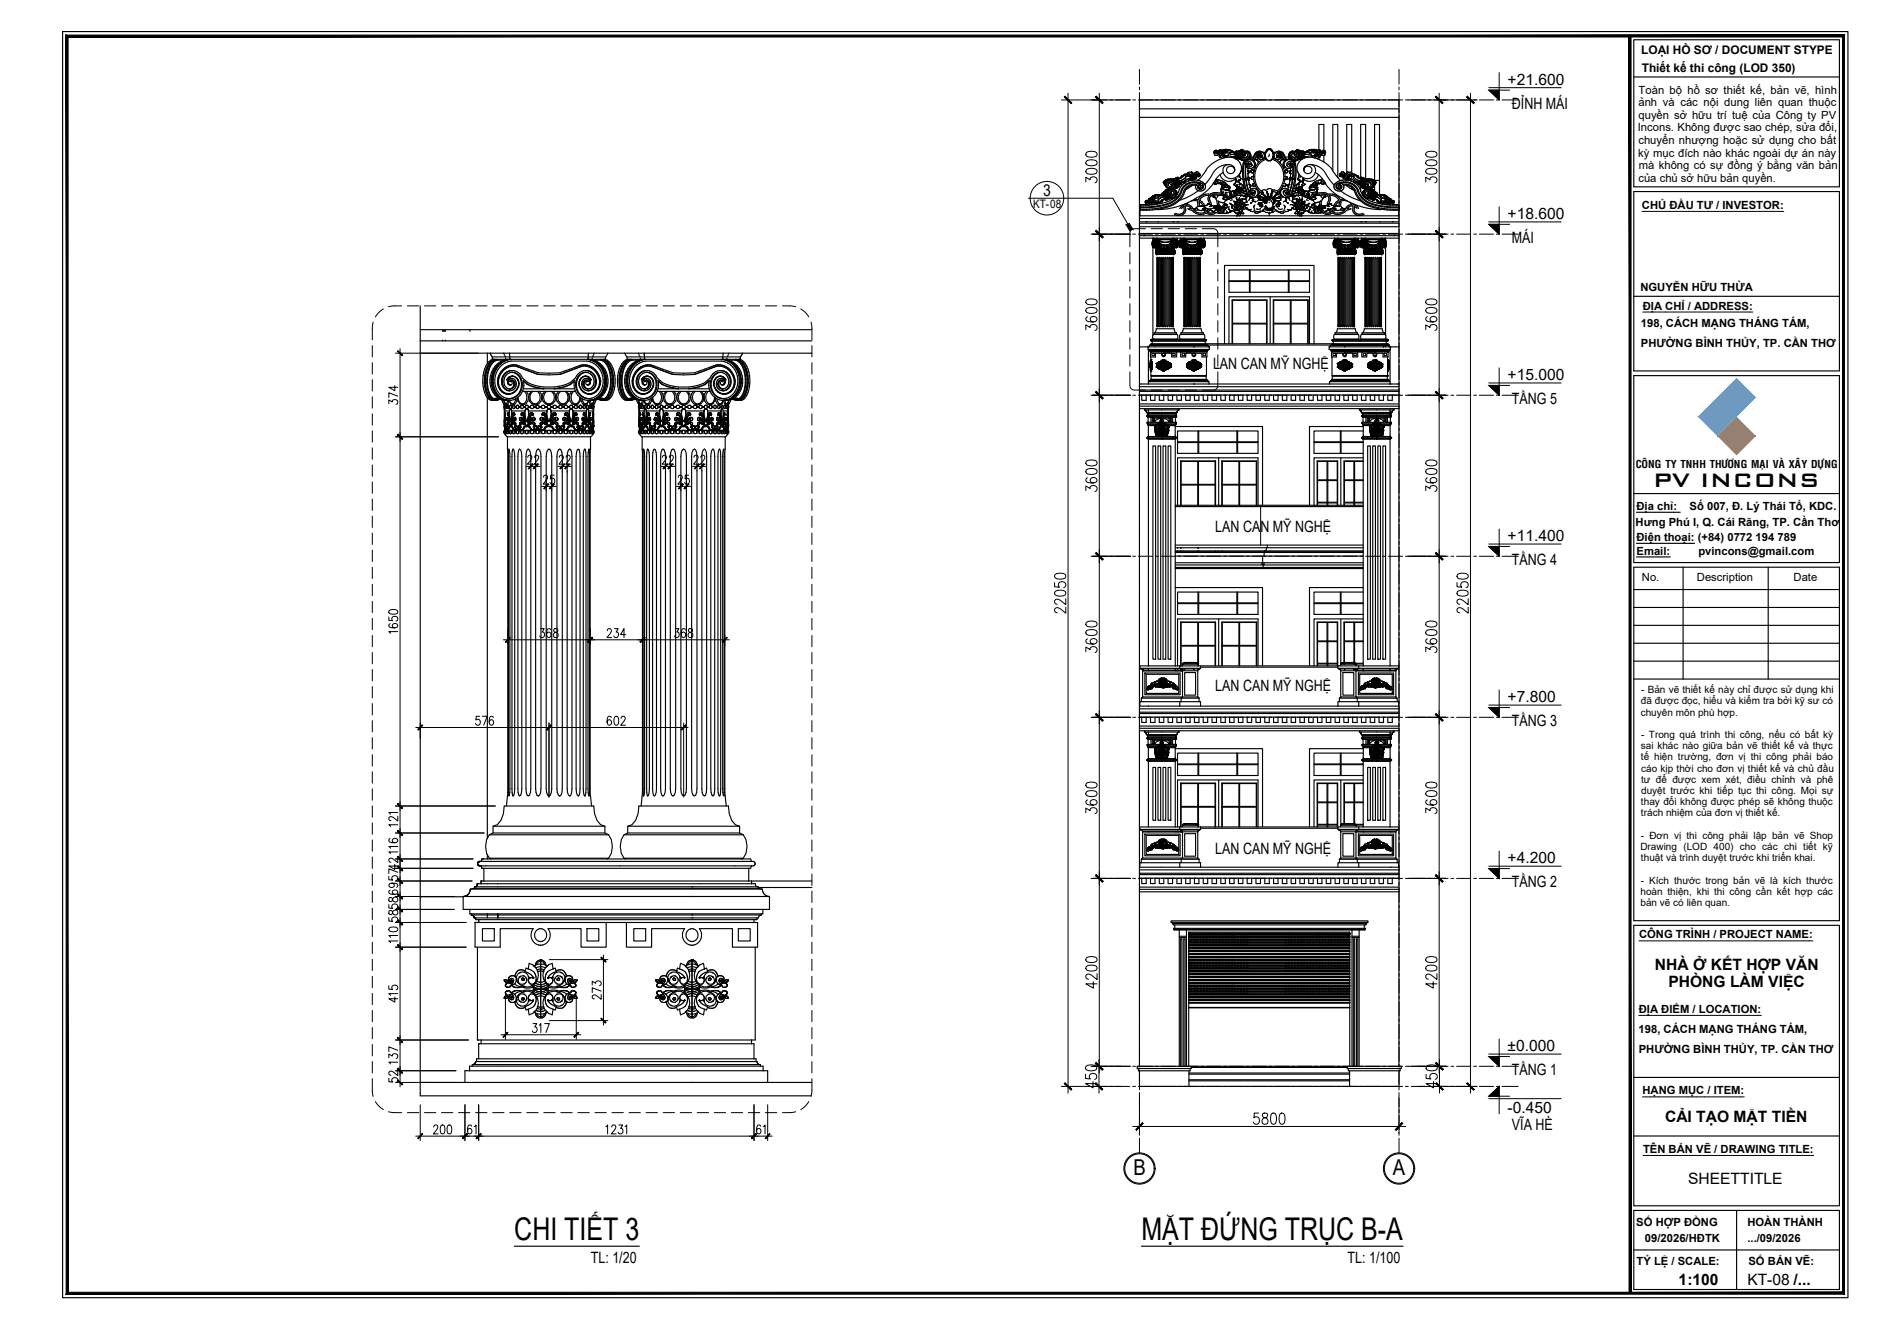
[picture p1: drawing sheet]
<svg xmlns="http://www.w3.org/2000/svg" width="420mm" height="297mm" viewBox="0 0 420 297" stroke-linecap="round" stroke-linejoin="round" font-family="sans-serif">
<defs><g id="words">
<g font-size="7">
<text x="114.9" y="277.1">CHI TIẾT 3</text>
<text x="255.1" y="277.1">MẶT ĐỨNG TRỤC B-A</text>
</g>
<g font-size="6.2">
<text x="246.2" y="42" transform="rotate(-90 246.2 42)">3000</text>
<text x="246.2" y="75.1" transform="rotate(-90 246.2 75.1)">3600</text>
<text x="246.2" y="111.1" transform="rotate(-90 246.2 111.1)">3600</text>
<text x="246.2" y="147.1" transform="rotate(-90 246.2 147.1)">3600</text>
<text x="246.2" y="183.1" transform="rotate(-90 246.2 183.1)">3600</text>
<text x="246.2" y="222.2" transform="rotate(-90 246.2 222.2)">4200</text>
</g>
<text font-size="5.8" x="369.4" y="108.9">PV INCONS</text>
<g font-size="5.7">
<text x="322.1" y="42" transform="rotate(-90 322.1 42)">3000</text>
<text x="322.1" y="75.1" transform="rotate(-90 322.1 75.1)">3600</text>
<text x="322.1" y="111.1" transform="rotate(-90 322.1 111.1)">3600</text>
<text x="239.2" y="138.3" transform="rotate(-90 239.2 138.3)">22050</text>
<text x="329.1" y="138.3" transform="rotate(-90 329.1 138.3)">22050</text>
<text x="322.1" y="147.1" transform="rotate(-90 322.1 147.1)">3600</text>
<text x="322.1" y="183.1" transform="rotate(-90 322.1 183.1)">3600</text>
<text x="322.1" y="222.2" transform="rotate(-90 322.1 222.2)">4200</text>
<text x="245.9" y="244.5" transform="rotate(-90 245.9 244.5)">450</text>
<text x="322.1" y="244.5" transform="rotate(-90 322.1 244.5)">450</text>
<text x="279" y="252.6">5800</text>
</g>
<g font-size="5.3">
<text x="90" y="91.7" transform="rotate(-90 90 91.7)">374</text>
<text x="116.8" y="105.1">22</text>
<text x="123.8" y="105.1">22</text>
<text x="146.8" y="105.1">22</text>
<text x="153.8" y="105.1">22</text>
<text x="105.1" y="163.3">576</text>
<text x="134.4" y="163.3">602</text>
<text x="90" y="197.9" transform="rotate(-90 90 197.9)">57</text>
<text x="90" y="195.4" transform="rotate(-90 90 195.4)">42</text>
<text x="90" y="201.1" transform="rotate(-90 90 201.1)">69</text>
<text x="90" y="207.1" transform="rotate(-90 90 207.1)">58</text>
<text x="90" y="204.3" transform="rotate(-90 90 204.3)">58</text>
<text x="117.8" y="232.1">317</text>
<text x="90" y="239.2" transform="rotate(-90 90 239.2)">137</text>
<text x="90" y="243.1" transform="rotate(-90 90 243.1)">52</text>
<text x="95.6" y="254.7">200</text>
</g>
<g font-size="4.9">
<text x="120.3" y="109.4">25</text>
<text x="150.3" y="109.4">25</text>
<text x="119.2" y="143.6">368</text>
<text x="134.4" y="143.6">234</text>
<text x="149.6" y="143.6">368</text>
<text x="135.1" y="224.7" transform="rotate(-90 135.1 224.7)">273</text>
<text x="107.2" y="254.7" transform="rotate(-90 107.2 254.7)">61</text>
<text x="171.8" y="254.7" transform="rotate(-90 171.8 254.7)">61</text>
<text x="253.3" y="262.7">B</text>
<text x="311.3" y="262.7">A</text>
</g>
<text font-size="3.7" x="233.1" y="43.9">3</text>
<g font-size="3.5">
<text x="336.9" y="19">+21.600</text>
<text x="337.9" y="24.3">ĐỈNH MÁI</text>
<text x="336.9" y="49">+18.600</text>
<text x="337.9" y="54.3">MÁI</text>
<text x="271.1" y="82.5">LAN CAN MỸ NGHỆ</text>
<text x="336.9" y="85">+15.000</text>
<text x="337.9" y="90.3">TẦNG 5</text>
<text x="271.6" y="118.9">LAN CAN MỸ NGHỆ</text>
<text x="336.9" y="121">+11.400</text>
<text x="337.9" y="126.3">TẦNG 4</text>
<text x="271.6" y="154.5">LAN CAN MỸ NGHỆ</text>
<text x="336.9" y="156.9">+7.800</text>
<text x="337.9" y="162.3">TẦNG 3</text>
<text x="271.6" y="190.8">LAN CAN MỸ NGHỆ</text>
<text x="336.9" y="193">+4.200</text>
<text x="337.9" y="198.3">TẦNG 2</text>
<text x="369.9" y="216.8">NHÀ Ở KẾT HỢP VĂN</text>
<text x="372.9" y="220.7">PHÒNG LÀM VIỆC</text>
<text x="336.9" y="234.9">±0.000</text>
<text x="337.9" y="240.3">TẦNG 1</text>
<text x="336.9" y="248.7">-0.450</text>
<text x="372.1" y="250.8">CẢI TẠO MẶT TIỀN</text>
<text x="337.9" y="252.6">VĨA HÈ</text>
<text x="377.3" y="264.7">SHEETTITLE</text>
<text x="132" y="282.3">TL: 1/20</text>
<text x="301.2" y="282.3">TL: 1/100</text>
<text x="375.2" y="287.2">1:100</text>
<text x="390.5" y="287.2">KT-08 /...</text>
</g>
<g font-size="2.7">
<text x="366.8" y="12">LOẠI HỒ SƠ / DOCUMENT STYPE</text>
<text x="366.9" y="16.2">Thiết kế thi công (LOD 350)</text>
</g>
<text font-size="2.6" x="230.9" y="46.6">KT-08</text>
<g font-size="2.5">
<text x="366.2" y="23.7">ảnh và các nội dung liên quan thuộc</text>
<text x="366.2" y="20.9">Toàn bộ hồ sơ thiết kế, bản vẽ, hình</text>
<text x="366" y="29.4">Incons. Không được sao chép, sửa đổi,</text>
<text x="366.2" y="26.6">quyền sở hữu trí tuệ của Công ty PV</text>
<text x="366.1" y="35">kỳ mục đích nào khác ngoài dự án này</text>
<text x="366.2" y="32.2">chuyển nhượng hoặc sử dụng cho bất</text>
<text x="366.2" y="40.6">của chủ sở hữu bản quyền.</text>
<text x="366.3" y="37.8">mà không có sự đồng ý bằng văn bản</text>
<text x="367" y="46.7">CHỦ ĐẦU TƯ / INVESTOR:</text>
<text x="366.6" y="65.1">NGUYỄN HỮU THỪA</text>
<text x="367.1" y="69.2">ĐỊA CHỈ / ADDRESS:</text>
<text x="366.7" y="73.2">198, CÁCH MẠNG THÁNG TÁM,</text>
<text x="366.7" y="77.5">PHƯỜNG BÌNH THỦY, TP. CẦN THƠ</text>
<text x="365.7" y="114">Địa chỉ:</text>
<text x="377.6" y="114">Số 007, Đ. Lý Thái Tổ, KDC.</text>
<text x="365.5" y="117.5">Hưng Phú I, Q. Cái Răng, TP. Cần Thơ</text>
<text x="365.7" y="120.9">Điện thoại: (+84) 0772 194 789</text>
<text x="365.7" y="123.9">Email:</text>
<text x="379.6" y="123.9">pvincons@gmail.com</text>
<text x="367" y="129.9">No.</text>
<text x="379.2" y="129.9">Description</text>
<text x="400.8" y="129.9">Date</text>
<text x="366.3" y="209.7">CÔNG TRÌNH / PROJECT NAME:</text>
<text x="366.3" y="226.4">ĐỊA ĐIỂM / LOCATION:</text>
<text x="366.2" y="230.9">198, CÁCH MẠNG THÁNG TÁM,</text>
<text x="366.2" y="235.3">PHƯỜNG BÌNH THỦY, TP. CẦN THƠ</text>
<text x="367.1" y="244.6">HẠNG MỤC / ITEM:</text>
<text x="367.2" y="257.7">TÊN BẢN VẼ / DRAWING TITLE:</text>
<text x="365.7" y="274">SỐ HỢP ĐỒNG</text>
<text x="390.5" y="274">HOÀN THÀNH</text>
<text x="367.6" y="277.7">09/2026/HĐTK</text>
<text x="390.5" y="277.7">.../09/2026</text>
<text x="365.7" y="282.7">TỶ LỆ / SCALE:</text>
<text x="390.8" y="282.7">SỐ BẢN VẼ:</text>
</g>
<g font-size="2.4">
<text x="365.6" y="104.7">COÂ</text>
<text x="368.4" y="104.7">NG TY TNHH THÖÔNG MAÏI VAØ XAÂ</text>
<text x="402.6" y="104.7">Y DÖÏNG</text>
</g>
<g font-size="2.2">
<text x="366.8" y="154.9">- Bản vẽ thiết kế này chỉ được sử dụng khi</text>
<text x="366.7" y="159.9">chuyên môn phù hợp.</text>
<text x="366.7" y="157.4">đã được đọc, hiểu và kiểm tra bởi kỹ sư có</text>
<text x="366.7" y="167.4">sai khác nào giữa bản vẽ thiết kế và thực</text>
<text x="366.8" y="164.9">- Trong quá trình thi công, nếu có bất kỳ</text>
<text x="366.7" y="170">tế hiện trường, đơn vị thi công phải báo</text>
<text x="366.8" y="172.5">cáo kịp thời cho đơn vị thiết kế và chủ đầu</text>
<text x="366.7" y="180">thay đổi không được phép sẽ không thuộc</text>
<text x="366.8" y="175">tư để được xem xét, điều chỉnh và phê</text>
<text x="366.8" y="177.5">duyệt trước khi tiếp tục thi công. Mọi sự</text>
<text x="366.7" y="182.5">trách nhiệm của đơn vị thiết kế.</text>
<text x="366.6" y="190">Drawing (LOD 400) cho các chi tiết kỹ</text>
<text x="366.7" y="187.5">- Đơn vị thi công phải lập bản vẽ Shop</text>
<text x="366.7" y="197.5">- Kích thước trong bản vẽ là kích thước</text>
<text x="366.7" y="192.5">thuật và trình duyệt trước khi triển khai.</text>
<text x="366.6" y="200">hoàn thiện, khi thi công cần kết hợp các</text>
<text x="366.6" y="202.5">bản vẽ có liên quan.</text>
</g>
</g></defs>
<!-- layer: - Text -->
<path d="M367 47.3h31.7M367.1 69.7h24.6M366.3 210.3h38.8M366.3 226.9h27.3M367.1 245.2h22.7M367.2 258.3h38.1" fill="none" stroke="#000" stroke-width=".22"/>
<!-- layer: - Sheet -->
<g fill="none" stroke="#000" stroke-width=".25">
<path d="M14 7.1h399v282.9h-399zM365.1 8.9h46v32.9h-46zM365.1 17.2h46M365.1 42.8h46v40.1h-46zM365.1 66.2h46M365.1 84h46v41.7h-46zM365.1 110.3h46M365.1 126.8h46v79h-46zM365.1 131.8h46M365.1 135.8h46M365.1 139.8h46M376.2 126.8v25"/>
<path d="M395.2 126.8v25M365.1 143.8h46M365.1 147.8h46M365.1 151.8h46M365.1 206.8h46v62.7h-46zM365.1 253.9h46M365.1 240.8h46M365.1 270.5h46v17.7h-46zM365.1 279.4h46M388.1 270.5v17.7"/>
</g>
<g fill="#000" stroke="#000" stroke-width=".22">
<path d="M14.8 7.8l.4 .5 397-.5zM15.2 8.3l397-.5-.4 .5zM412.2 7.8l-.4 .5 .4 281zM411.8 8.3l.4 281-.4-.5zM14.8 289.3h397.4l-.4-.5zM14.8 289.3l.4-.5h396.6zM14.8 7.8v281.5l.4-.5zM14.8 7.8l.4 .5v280.5z"/>
<path d="M364.1 8.1l.4 280.9v-280.9zM364.1 8.1l.4 280.9h-.4z"/>
</g>
<g fill="#599bd4" stroke="#599bd4" stroke-width=".22">
<path d="M388.1 84.7l4.2 4.1h-8.3z"/>
<path d="M383.8 89l4 4h-8z"/>
<path d="M384 88.8h8.3l-.2 .2z"/>
<path d="M379.8 93h8l.2 .1z"/>
<path d="M384 88.8l.1 .2h8zM384.1 89h8l-4 4z"/>
<path d="M379.8 93l-.2 .1h8.4zM379.6 93.1h8.4l-4.2 4.2z"/>
</g>
<path d="M388.1 93.3l4.2 4.2h-8.3zM384 97.5l4.1 4.1 4.2-4.1z" fill="#ed7c31" stroke="#ed7c31" stroke-width=".22"/>
<!-- layer: - Text -->
<path d="M365.7 114.5h9.8M365.7 121.4h13M365.7 124.5h7.6" fill="none" stroke="#000" stroke-width=".25"/>
<!-- layer: 0 -->
<g fill="none" stroke="#000" stroke-width=".25">
<path d="M254.7 26.2h58M254.7 24.3h58M261.6 40h-.6M262.3 40h-.6M262.4 40h-.1M262.4 40h.2M262.6 39.9l-.3 .1h.9M262.6 39.9l-.2 .1M262.9 39.7h.1M262.9 39.7l.1 .1v-.1M262.9 39.7l-.3 .2M263 39.7h.1"/>
<path d="M263 39.8l-.7 .2M263 39.7l.1 .1M263.1 39.8h.1M263.2 39.7l-.1 .1M263.2 39.6l.3 .3M263.2 39.6l-.1 .2M263.3 39.6h-.1M263.5 39.9l-.3 .2M264 39.8l-.1-.2-.4 .3M264 39.8l-.6 .3-.4-.1M264.1 39.3l-.2 .3 .1 .1M264.1 39.3h.1"/>
<path d="M264.2 39.3v.2M264.2 39.4v.1M264.2 39.5l-.2 .3M264.2 39.5h.1M264.8 38.9l.5 .1zM264.8 38.9l-.5 .5-.1-.1M264.8 39.1l-.5 .4 .2-.2M264.8 39.1l.2 .1M264.8 39.1l-.3 .2M264.9 39.2l.1 .1M265 39.2v.3M265 39.2l-.2-.1-.3 .2"/>
<path d="M265 39.5l-.1 .2 .2 .1-.2 .4 .1 .1-.2 .1M265.3 39a.59 .59 0 0 1 .9-.5l.1-.1 .5 .6M265.3 39l.1 .3M265.4 38.9l.4 .4-.3-.1zM265.4 39.3l.7 .1M265.4 39.3l-.4 .2M265.4 38.9h.1M265.6 38.9h.1M265.6 39.2l-.1-.1 .1 .1M265.7 39.1h.3zM265.7 39h.2zM265.7 39l-.1-.2 .1 .3"/>
<path d="M265.9 39.9l-.4 .6zM265.9 39.9l-.6 .2-.3 .4M265.9 39.9v.1M265.9 40h.1M265.9 39l.1 .1M265.9 39v-.2l.1 .4M266 39.8l-.1 .2M266 39.1v.1M266 39.2l-.1 .8M266.1 39.6v.1M266.1 38.5l.1 .1M266.2 39l.1 .3"/>
<path d="M266.2 38.6l.2 .3 .1 .7M266.3 39.3l-.2-.3 .2 .5M266.3 39.3v.2M266.3 39.3l-.1 .5 .1-.3M266.5 39.6l-.3 .6M266.8 39l-.1 .7M266.8 40h.1M266.8 40l-.2 .3M266.8 40l-.1 .2M267 39.3h.1M267 39.9h.2M267.1 39.8h.1"/>
<path d="M267.1 39.8h.3M267.1 39.5h.1M267.1 38.6l-.3 .4M267.1 38.6l.4-.2zM267.1 39.4l.3-.2 .3 .3M267.1 39.4l-.4 .6M267.2 39.9l-.4 .1M267.2 39.9h.1M267.2 39.8h.1M267.2 39.7l-.1 .1M267.2 39.9h-.2l-.5 .4M267.2 39.9l-.3 .1"/>
<path d="M267.2 38.8l-.2 .2M267.2 39.5l.2 .1zM267.3 39.8l-.1 .1M267.4 39.8h.1M267.4 38.9l-.2 .2M267.4 39.6v.2M267.5 38.9l-.3 .2M267.5 38.9l.1-.1-.3 .2-.4 .4 .3-.3M267.5 38.4h.2l.5 .7M267.5 38.9h.1M267.5 39.1h.1M267.6 39.1h.1"/>
<path d="M267.6 39.1l-.1 .1v-.1M267.6 39.1h-.1M267.7 39l-.1 .1M267.7 39h.1M267.7 39l.1 .2M267.8 39.2v.1M267.8 39.2l.2 .1M267.8 39.4l-.2-.1 .4 .1M267.8 39.4h.1M267.9 39v.2h.1M267.9 39l-.1-.3 .3 .4M267.9 39h.1"/>
<path d="M267.9 38.8l.2 .1M268 39.4l-.3 .1M268 39.2h.1M268 39.3l-.2 .1M268.1 39v.1M268.1 39.3l-.1 .1M268.1 39.3h-.1M268.1 39.1l-.1 .1M268.2 39.1l-.1 .2zM268.2 39.1l-.2 .2M268.2 39.1l-.1 .2M271.4 33.8v.8l.2 .1"/>
<path d="M271.4 34v.2M271.4 33.8l.2-.2zM271.4 33.9l.1 .4-.1-.2M271.5 33.8l-.1 .1M271.5 33.7l-.1 .1M271.6 33.8h.1M271.6 34l-.2 .1M271.6 34.7h.4zM271.6 33.8h.1l-.1 .2M271.6 33.8l-.2 .1M271.7 33.7l.1 .2M271.7 33.7h.2"/>
<path d="M271.7 33.7h-.2M271.7 33.7l-.3 .1M271.7 34.3l1-.2-.6 .2zM271.7 33.6l.3 .3-.1-.2M271.7 33.6l.4 .1M271.7 33.6l-.2 .1M271.8 34.1h.1M271.8 33.8v.1M271.8 34.3h.1M271.8 33.9v.2M271.9 34.1h.1M271.9 33.7v.1"/>
<path d="M271.9 34.1l.2-.1-.1 .1M272 34.1h.1M272.2 34.2l-.2 .1M272.4 34.4l-.3 .1M272.4 33.7v.2zM272.4 33.9l.1 .1M272.5 33.6l.3 .1M272.5 33.6l-.1 .1M272.5 33.5v.1M272.6 34.1h-.1M272.6 34.5l-.6 .2M272.6 34.5v.7h.2"/>
<path d="M272.6 33.7h.2M272.7 33.6l.1 .1M272.7 33.6h-.2M272.7 39a2.11 2.11 0 0 0 3.5 .9M272.7 33.6v.1M272.7 33.6h.1M272.7 33.5l.1 .2M272.7 33.5v.1M272.7 33.5h.3M272.7 33.5h.1M272.7 33.6h.4M272.8 35.1v.1"/>
<path d="M272.8 35.1l.1 .1M272.8 35.2l.4 .2M272.8 35.2h.1M273 34l-.4 .5M273 33.5l.1 .1M273.1 34.5v.3M273.2 34.1l-.4 1M273.2 33.7l-1 .4-.1-.4M273.3 34.9l.2 .1zM273.3 34.2l-.2 .3M273.3 34.2l-.2 .6v-.3M273.3 34.2l.2-.2-.4 .5"/>
<path d="M273.3 34.8v.1M273.3 34.7l.2 .2M273.3 34.6v.1M273.3 33.5h-.3M273.3 33.5l-.2 .1M273.4 38.5a2.02 2.02 0 0 0 1.9 1.5 2.02 2.02 0 0 0 1.9-1.5l.2-.3a1.33 1.33 0 0 0-.3 1.3M273.4 34.5l.5 .3M273.5 35v.1M273.5 35.1h.1M273.5 34.7l.2 .2v.3zM273.5 34.9v.2M273.6 34.2l-.1 .1"/>
<path d="M273.7 34.8v.2M273.7 35.1h.1M273.7 33.7l.4-.1 1.3 .2M273.7 33.7l-.5 .4M273.8 35.2h.1M273.8 34.1l.8-.4zM273.8 34h.1M273.8 34l-.2 .2-.4 .8 .1-.1M273.9 33.6l-.9 .4 .5-.3M273.9 34l-.2 .1M273.9 34h-.1M273.9 34v-.1l-.1 .2"/>
<path d="M273.9 34l-.1 .1M273.9 33.4l-1.1 .3M273.9 33.4h.5M273.9 33.4l-.6 .1M273.9 33.4l-.8 .2M273.9 33.6h.1M273.9 34.8h.4M273.9 34.8l-.1 .4M274.1 33.7v.1M274.2 33.6h-.3M274.3 34.8l-.1 .3v-.1M274.3 34.8v.3"/>
<path d="M274.4 33.4h.1M274.4 33.4l1 .3M274.5 33.4l.9 .3M274.6 36.8a1.29 1.29 0 0 0-1.2 1.7l-.9 .6a23 23 0 0 1-3.8 4.4l-.4 .2a17.8 17.8 0 0 1-9.6 3.2v-.1M274.6 36.8a4.1 4.1 0 0 0-3.9 2.6l-1.4 1.9M274.6 36.8l1 .4M274.7 33.6l.3 .1M274.8 33.6l.6 .2M275 34h.3M275 34l-.5 .2-.7-.1M275 34h.1M275 34l.2 .1"/>
<path d="M275 35.1h-.1M275.1 34.1l-.8 .7M275.3 34l-.2 .1h.2M275.3 34l.6 .3M275.4 35l-.3 .1M275.4 35v.2M275.4 33.8l.5 .3M275.4 35h.7M275.4 35.1h.1M275.4 33.7l.5 .4M275.4 34.5l-.5 .1a1.48 1.48 0 0 1 1.7 .3l-.6-.3M275.6 37.2l.2 .2z"/>
<path d="M275.6 34.5l.6 .2M275.8 37.4l.1 .6M275.8 37.5l.1 .5M275.9 34.3h.1M275.9 38v.2M275.9 35h.2M275.9 35.1h.3M275.9 35.1v.3M275.9 34.1l.7 .5M275.9 34.1l.4 .3M275.9 35.1l-.5 .1M276 34.3l.5 .5z"/>
<path d="M276 34.3l1.1 1M276.1 34h.1M276.1 34l-.2 .1M276.1 34h.2M276.1 35l.4 .2M276.1 35h.1M276.1 35.4a4.5 4.5 0 0 0-4.4 .7 7.4 7.4 0 0 0-3 3.2l-.9 1h-.2M276.1 35.4v.1M276.1 35.5a2.41 2.41 0 0 1 1.3 2.7M276.2 34h.1M276.2 34h-.1M276.2 40l-.1 .1"/>
<path d="M276.2 39.9h.1M276.2 33.9v.1M276.2 35.1h.1M276.2 35.1l.8 .4M276.2 35.4l-.1 .1M276.2 35.4v.1M276.2 35.5h.1M276.2 35.1h-.4M276.2 35.1l.3 .1M276.2 35.4h.1M276.2 35.3v.1M276.2 35.3v.2"/>
<path d="M276.2 35.5l.1 .1M276.2 35.5l.1-.1v.2M276.3 35.4l.7 .1M276.3 33.8l-.1 .1zM276.3 35.3l-.2 .1M276.3 35.3h-.1M276.3 33.8h.2zM276.3 34l.1 .1M276.3 34.4l.3 .2M276.4 34.1l.1 .1M276.5 35.2l1.1 .6M276.5 34v.2"/>
<path d="M276.5 34.2h-.1M276.5 34l-.1 .1M276.5 34l.2 .1M276.5 34.8l.6 .5M276.5 34.9h.1M276.5 34.8l.8 .7M276.6 34.6l.4 .5M276.6 34.8l.4 .3M276.7 35.5h.2M276.7 35.5h-.3M276.7 35.5l-.4 .1M276.7 39.4l-.1 .1"/>
<path d="M276.7 34.2l-.1 .1M276.7 34.2v.3M276.7 34.2l-.4 .2M276.7 34.1v.4M276.7 34.1v.1M276.7 34.5l.1 .4M276.8 33.8l-.1 .3M276.8 33.8h-.3M276.8 35.5h.1M276.8 33.6l-.1 .5M276.8 33.6l.3 .2-.1-.1M276.8 33.6v.2"/>
<path d="M276.8 33.6l.2 .1M276.8 34.9l.2 .3M276.9 35.1h.1M276.9 35.5h.1M276.9 33.7h.1M277 35.1h.1M277 35.1v.1M277 34.2v.3l.4 .8 .3 .3 .7 .1M277 35.5l.6 .3M277 35.2l.3 .3M277 35.2l.1 .1M277.1 39.5l.2 .4"/>
<path d="M277.1 39.5h-.5M277.1 33.9l-.1 .3M277.2 34.5l.1 .4M277.2 34.1a1 1 0 0 0 .4 1.2M277.2 34.1h.1M277.3 34.1l-.1 .4 .1-.4M277.3 39.9h.1M277.3 39.9l-.2 .4M277.3 34.9l.3 .4M277.3 35.5l.3 .2M277.3 33.8h.1M277.4 34.5l.2 .6"/>
<path d="M277.5 33.6h.1M277.5 33.5l-.5 .2M277.5 33.5h.1M277.5 33.5h.2M277.5 33.5l-.2 .1 .4 .1M277.5 34.1l.1 .1M277.5 34.1l-.1 .4M277.5 34h.1M277.5 34v.1M277.5 34l-.1-.2-.3 .1-.1 .3M277.5 34.1l.2 .1M277.6 33.5l.1 .1"/>
<path d="M277.6 34.2h.1M277.6 35.8l.7 .2M277.6 34.2l.2 .2-.1-.2M277.6 34.2l-.2 .3M277.6 35.9l.5 .1M277.6 35.7l.4 .2M277.6 35.7v.1M277.6 35.7l.5 .2M277.6 35.1h.5M277.6 33.5l.2 .1M277.6 33.5l.2 .2M277.7 33.9l-.2 .1"/>
<path d="M277.7 33.7v.2M277.7 33.9h.1M277.7 33.5l.1 .1M277.7 33.5l.2 .1M277.7 33.6l.1 .1M277.7 33.6l.1 .3-.2 .1h.1M277.8 34.4v.4zM277.8 36.6l-.1 1.5 .1 2M277.8 33.7h.1M277.8 33.6l.1 .1M277.8 33.6v.1M277.8 34.8l.4 .4 .6-.2"/>
<path d="M277.8 33.8v.1M277.8 33.6l.1 .1h-.1M277.8 33.6l.3 .3M277.9 33.6l.2 .3M277.9 33.6l.1 .2-.2-.1M277.9 33.6l.3 .3M278 35.9h.4M278.1 33.9l-.2 .2M278.1 36.1l-.3 .5h.2a1 1 0 0 1 1.2-.5M278.1 33.9h.1M278.1 36v.1M278.1 36h.2"/>
<path d="M278.2 34.6l.1 .1M278.3 34.2l-.2 .3 .2 .2M278.3 34.2h.6l.3 .5-.1 .3M278.3 34.5l-.1 .1M278.3 34.6h-.1M278.3 34.5v.2M278.3 34.4h.1M278.3 35.9l-.1 .1M278.4 36.7l-.4-.1v.6v2.9M278.4 35.9h-.1M278.4 33.8l-.3 .1M278.4 34.4h-.1"/>
<path d="M278.4 36.6h.1M278.4 37v3M278.4 34.3l-.1 .2M278.4 34.3l.4 .2v.5M278.4 36.5a.84 .84 0 0 0 .5 1.1M278.4 36.4v.1M278.4 37.1l.1 2.9M278.6 34.1l-.3 .1M278.6 36.3h.1M278.6 35.6l-.2 .1M278.6 33.8h.3M278.6 33.8l.4 .1"/>
<path d="M278.6 33.8h-.2M278.7 36.5h.1M278.8 40h.1zM278.8 35.7l-.4 .2M278.8 35.7l-.1 .1M278.8 35l-.3 .2a.6 .6 0 0 1-.9-.1M278.8 40h.1M278.8 39.7h.2M278.8 38.2h.1M278.9 38.8h.1M278.9 33.8h.1M278.9 40h.1"/>
<path d="M278.9 40h-.1M278.9 38.1h.1M278.9 35.7h.1M278.9 35.7l.9 .1M278.9 38.1l.2 .3M278.9 38.2l.2 .2M278.9 38.8h-.1M278.9 36.8h.1M278.9 38.3v.2M278.9 35.7h-.1M278.9 39.6h.1M278.9 38.8l.1 .8"/>
<path d="M278.9 36.5l-.1 .2 .1 .3M278.9 37.6v.6M278.9 33.9l.3 .1M279 36.4a.48 .48 0 0 0-.4 .7 .48 .48 0 0 0 .6 .2l.3-.1 .2-.3M279 36.7h.1M279 36.4v.1M279 33.9l.3 .1 .2 .6-.2-.3M279 39.7h.1M279 33.9l.1 .1M279 33.9h.1M279 36.5h.1M279 39.6l.1 .1"/>
<path d="M279 36.8h.1M279 39.9h.1M279 40h-.2M279 39.9v.1M279 40h.1M279 38.7l-.1 .1M279 36.5l.3 .2M279.1 36.7h.1M279.1 35.6h.1M279.1 36.8h.1M279.1 38.7l-.2 .1M279.1 36.7l-.1 .1"/>
<path d="M279.1 35.6l-.2 .1M279.1 36.1h.1M279.1 39.7v.5M279.1 38.6l-.1 .1M279.1 35l-.7 .7M279.1 35l-.3 .5M279.1 35.5v.1M279.1 35.5l-.3 .2M279.1 38.4v.2M279.1 38.6v.1M279.1 35.5h.1M279.2 35.5h.1"/>
<path d="M279.2 36.1l.3 .2 .3 .5M279.2 36.7h.1M279.2 34h.1M279.2 35.5v.1M279.2 34l.1 .3M279.2 36.7v.1M279.2 36.8h.1M279.2 36.7l-.1 .1M279.2 36.7h-.1M279.3 36.7h-.1M279.3 36.8h-.1M279.3 36.7h.1"/>
<path d="M279.3 36.7v.1M279.3 36.8h.1M279.3 35.3l-.1 .2M279.3 35.3h.1M279.3 37.2h.1M279.3 34.3l.1 .3M279.4 35.5h.1M279.4 35.3l.1 .4M279.4 35.4v.2M279.4 34.4v.2M279.4 35.6v.1M279.4 34.9h.1"/>
<path d="M279.4 34.9l-.3 .6M279.4 34.9l.1 .4M279.4 34.9l-.1 .4M279.4 34.6v.3M279.4 35.5v.1M279.4 34.6l.1 .1M279.5 35.6v.1M279.5 34.7l-.1 .2M279.5 35.6l-.1 .1M279.5 35v.3M279.5 34.6v.1M279.5 35.3v.3"/>
<path d="M279.5 35.3v.4M279.5 38.3l.1 .2M279.5 35.1h.6M279.5 34.6v.7M279.5 38.3l.1 .1M279.6 38.5l.2 .1M279.6 38.1l-.1 .2M279.6 38.4v.1M279.7 38.6h.1M279.7 38l-.1 .1M279.7 38h.4M279.7 37h.1"/>
<path d="M279.7 38h.3M279.7 36.9h.1M279.7 36.8v.1M279.7 36.8h.1M279.8 38.6h.2M279.8 39.5a.35 .35 0 0 0-.2 .3 .35 .35 0 0 0 .3 .3M279.8 35.8h.1M279.8 39.5l-.2 .4 .3 .2M279.8 35.8a.99 .99 0 0 1 .5 1.4 .99 .99 0 0 1-1.4 .4M279.9 35.9a.78 .78 0 0 1 .7 .6 .78 .78 0 0 1-.4 .8M279.9 35.5l-.4 .2M280 39.5h.1z"/>
<path d="M280 39.4l-.2 .1M280 39.5h-.1M280 37.5l.5 .1M280 38l.2 .2M280.1 38l.1 .2M280.1 37.3h.1M280.1 39.7h.1M280.2 38.4l-.2 .2M280.2 38.2v.2M280.5 35.6l-.2 .3M280.5 35.6h.1M280.5 35.6l-.1 .1"/>
<path d="M280.5 37.5v.1M280.5 35.6l.6 .3 .2 .3M280.6 34.2l-.8 1.6M280.6 35.6h.1M280.8 35.7l.5 .6M280.8 34.7l.3 .7M280.8 34.9l-.3 .7M280.8 34.8l-.3 .8M280.9 34.5l-.2-.2-.7 1.5M281 34.4h.1M281.1 34.3l-.3 .4M281.1 34.3h.1"/>
<path d="M281.1 34.6a.51 .51 0 0 0 .2 .7 .51 .51 0 0 0 .7-.3M281.1 35.4l.4 .2h.5M281.1 35.4l-.2 .4M281.1 34.6h.1M281.3 34.5h.1M281.3 34.8v.1M281.3 34.8h.1M281.3 34.2h.1M281.3 34.9h.1M281.3 34.7h.1M281.3 34.6h.1M281.4 34.6h.1"/>
<path d="M281.4 34.6l-.1 .2M281.4 34.5h.1M281.4 34.7h.1M281.4 34.4v.1M281.4 34.5v.1M281.5 34.7h.1M281.5 34.7v.1M281.5 33.8h.2M281.5 34.8h.1M281.5 34.5h.1M281.5 33.8l-.8 .2-.1 .2 .1 .1a.88 .88 0 0 1 1.1 0M281.5 34.5l.2 .3"/>
<path d="M281.5 34.5l-.4 .1M281.5 34.7h-.1M281.5 35.2h.1M281.6 34.8h.1M281.6 34.8h-.1M281.7 34.8h.1M281.7 34.8h-.1M281.7 34.2h.1M281.7 33.8h.1M281.8 33.8a.96 .96 0 0 1 .7 .7 .96 .96 0 0 1-.3 1M281.8 34.2h.1M281.8 34.3l.2 .2v.5"/>
<path d="M281.9 35.1h.1M282 35.6l.1 .1M282 35v.1M282 35h.1M282.2 35.6h.1M282.2 34l.6 .1M282.2 35.5v.1M282.2 35.5l.1 .1M282.2 35.5l-.2 .1M282.3 35.5l-.1 .1M282.4 35.5h.1M282.4 34.3l.3 .4"/>
<path d="M282.5 35.4l-.1 .1M282.6 34.1h.2M282.7 34.7h.1M282.7 34.7l.1 .3M282.8 35l.2 .6M282.8 35l-.2 .4M282.8 34.1h.1M282.8 35.3a4.1 4.1 0 0 0-2.7 4.3M282.9 34.1v.1M282.9 34.2h.1M282.9 35.3h.1M283 33.9h.1"/>
<path d="M283 35.6a4.2 4.2 0 0 0-1 7.2M283 33.7l-.3 1M283 35.6l.5 .4M283 33.8v.1M283 33.7h.1M283 33.7a.67 .67 0 0 1 .8-.5 .67 .67 0 0 1 .5 .7M283.1 35.6h-.1M283.1 33.7h.1M283.2 33.5l-.1 .1M283.2 33.6a.9 .9 0 0 1 1 .1 .9 .9 0 0 1 .3 1 .87 .87 0 0 1-.4 1 .87 .87 0 0 1-1-.2l-.3-.8 .1-.6zM283.2 33.5a.57 .57 0 0 1 1 .1M283.2 33.5h.1"/>
<path d="M283.4 34.9l.1 .1M283.7 33.3l-.7 .4M283.7 33.3l.6 .4 .3 1M283.7 33.3h.1M283.7 33.3v.1M283.7 34.5v.4M284.2 33.6h.1M284.2 33.6v.1M284.2 35.6h.1M284.2 33.7v.1M284.3 35.6a4.2 4.2 0 0 1 1.2 7.1M284.3 35.6l-.5 .4"/>
<path d="M284.3 33.9h.1M284.4 35.3h.1M284.4 34.1h.1M284.4 34.2h.1M284.5 34.1v.1M284.5 35.3a4.1 4.1 0 0 1 2.7 4.3M284.5 35.3l-.2 .3M284.5 34.1h.1M284.6 35h.1M284.6 35l.2 .5M284.6 35l-.1 .3M284.6 34.7v.3"/>
<path d="M284.6 34.7v.1M284.9 35.5h.1M284.9 35.9h.1M284.9 34.3l-.3 .4M285 35.5h.1M285.1 35.5l.2 .1M285.1 35.5v.1M285.2 35.5v.1M285.2 34l-.7 .1h.2M285.3 35h.1M285.3 35l.1 .1M285.3 35v.1"/>
<path d="M285.4 35.6l-.1 .1M285.4 35.1h.1M285.5 34.2h.1M285.6 34.2h.1M285.6 33.8a.96 .96 0 0 0-.8 .7 .96 .96 0 0 0 .3 1M285.7 34.8h.1M285.7 34.8h.2M285.8 34.8h.1M285.8 34.5l-.1 .3M285.8 34.5h.1M285.8 34.8h-.1M285.8 35.2h.1"/>
<path d="M285.8 34.7h.1M285.8 33.8h-.2M285.9 34.8h.1M285.9 34.8h-.1M285.9 34.5h.1M285.9 33.8l.7 .2 .2 .2-.1 .1a.79 .79 0 0 0-1-.2 .79 .79 0 0 0-.4 .9M285.9 33.8h-.3M285.9 34.7v.1M285.9 34.6v.1M285.9 34.7h.1M285.9 34.4v.1M286 34.6l.1 .2"/>
<path d="M286 34.5h.1M286 34.6h.1M286 34.7h.1M286 34.9h.1M286 34.4l-.2 .1M286 34.4l.3 .2M286.1 34.8h.1M286.1 34.2h.1M286.1 34.8l-.1 .1M286.1 34.5h.1M286.2 34.6h.1M286.2 35.4l.2 .4"/>
<path d="M286.3 34.6a.52 .52 0 0 1-.3 .6 .52 .52 0 0 1-.6-.1M286.3 35.4l-.5 .2h-.5M286.3 34.3l.2 .4M286.3 34.4h.1M286.4 34.5l.2-.2 .8 1.5M286.5 34.7l-.2 .7M286.5 34.8l.5 1.1M286.5 34.9l.3 .7M286.5 35.7l-.4 .6M286.7 35.6h.1M286.8 34.2l.7 1.6M286.8 37.5h.1"/>
<path d="M286.8 35.6h.1M286.8 35.6l-.4 .1-.4 .6M286.8 35.6l.1 .1M287.1 40l-.2 1.1M287.2 38.5l.4 .1M287.2 38.1v.4M287.2 37.3h.1M287.2 38.4l.3 .2M287.2 39.5h.1M287.2 35.1h.8M287.3 38l-.1 .1M287.4 37.5l-.5 .1"/>
<path d="M287.4 38h.2M287.4 39.4l.2 .1M287.4 39.5l.2 .1M287.4 39.4l-.2 .1M287.4 39.5h-.2M287.4 35.5l.5 .2M287.5 35.9a.78 .78 0 0 0-.7 .6 .78 .78 0 0 0 .4 .8h-.1M287.6 35.8h.1M287.6 36.9h.1M287.6 36.8v.1M287.6 36.8h.1M287.6 37h.1"/>
<path d="M287.6 38l.2 .2M287.6 39.5l.1 .1M287.6 38.6h.1M287.6 38h-.3M287.7 39.6v.3M287.7 39.9l-.2 .2M287.7 40l-.2 .1M287.7 39.6v.4M287.8 38.4l-.1 .1M287.8 38.4l-.3 .2M287.8 38.2v.2M288 34.6v.7"/>
<path d="M288 35.3l.1 .3M288 37.2h.1M288 36.8h.1M288.1 36.8h.1M288.1 36.7h.1M288.1 35.6h.1M288.1 35l-.1 .3M288.1 34.7v.2M288.1 34.6v.3M288.1 34.6h.1M288.1 35.5v.1M288.1 34.9h.1"/>
<path d="M288.1 39.9l.2 .4M288.1 34.9l.3 .6M288.1 34.9l-.1 .4M288.1 34.9l.2 .4M288.1 34.4v.2M288.1 35.5h.1M288.1 39.9l.1 .3 .3 .1M288.1 35.4v.2M288.1 35.3v.3M288.2 36.7h.1M288.2 36.8h.1M288.2 36.7l.1 .1"/>
<path d="M288.2 36.7v.1M288.2 36.1h.1M288.2 34.3l-.2 .3M288.2 38.4l.1 .3M288.2 34.3l-.1 .3M288.2 38.3v.1M288.3 35.3l.1 .2M288.3 35.3h-.2M288.3 36.8h.1M288.3 36.7h.1M288.3 38.7l.1 .1M288.3 36.8h-.1"/>
<path d="M288.3 38.7l.3 .1M288.3 36.5h.1M288.3 36.7v.1M288.3 40h.2M288.3 40h.1M288.4 36.8h.1M288.4 36.4v.1M288.4 39.9h-.1M288.4 34l-.2 .3M288.4 36.7h.1M288.4 39.7l-.3 .2M288.4 39.6l-.3 .3"/>
<path d="M288.4 36.6v.1M288.4 39.6h.1M288.4 39.7h.1M288.4 36.4l-.3 .3M288.4 36.4l.4 .3M288.4 36.5h.1M288.4 35.6v.1M288.4 35.5l-.1 .1M288.4 35.5h.1M288.4 35.5l.1 .1M288.4 35.5l.3 .2M288.4 35.5h-.1"/>
<path d="M288.4 35l.7 .7-.2-.1M288.4 35.7a1.05 1.05 0 0 0-1.4 .8 1.05 1.05 0 0 0 1.1 1.2l.3-.1M288.4 35l.4 .5M288.4 35.7h.3M288.4 40h.1M288.4 40h.2zM288.4 36.5l.1 .2-.1 .3M288.4 37.6v.6M288.4 38.2h.1M288.4 38.8h.1M288.4 38.3v.2M288.4 38.1l-.2 .3"/>
<path d="M288.4 38.8v.8M288.5 35.6h-.1M288.5 35.6l.2 .1M288.5 38.1h-.1M288.5 40h.1M288.5 33.9l-.1 .1M288.5 38.8h.1M288.5 39.7h.1M288.6 38.2h-.3M288.6 33.9h-.1M288.6 33.9l-.2 .1M288.6 33.9l-.3 .1-.3 .6"/>
<path d="M288.6 36.5h.1M288.7 33.8h.1M288.7 36.7v.1M288.7 35.7l.5 .3M288.7 36.3h.1M288.7 35.7l.5 .2M288.8 36.7a.59 .59 0 0 1-.5 .6 .59 .59 0 0 1-.7-.4M288.9 33.8l-.3 .1M288.9 33.8h-.2M288.9 33.8h.3M288.9 36.5a.84 .84 0 0 1-.5 1.1M288.9 36.4v.1"/>
<path d="M288.9 37.1v2.9M289 37l-.1 3M289 36.6h.1M289 34.1l.3 .1M289 36.7l.3-.1 .1 .6-.1 2.9M289.1 36v.1M289.1 34.3l.2 .2M289.1 34.3l-.4 .2v.5M289.2 34.4h.1M289.2 33.8l.3 .1M289.2 33.8l.2 .1M289.2 36h-.1"/>
<path d="M289.2 36h.1M289.2 36.1l.2 .5M289.3 34.5v.1M289.3 34.6h.1M289.3 34.5v.2M289.3 34.2h-.7l-.3 .5 .1 .3M289.3 34.2l.2 .3-.2 .2M289.3 34.6v.1M289.4 36.6a.92 .92 0 0 0-1-.6 .92 .92 0 0 0-.8 .8M289.4 36h-.3M289.4 36l-.3 .1M289.4 33.9h.1"/>
<path d="M289.4 35.1h.5M289.4 36.6h.1M289.5 33.9l.2 .2M289.5 35.9h.1M289.5 36.6l.1 1.5-.1 2M289.5 35.9h-.3M289.6 33.7l-.2 .2M289.7 33.7h-.1M289.7 33.6l-.1 .1M289.7 33.6l-.2 .3M289.7 33.7h.1M289.7 33.6v.1"/>
<path d="M289.7 34.8l-.4 .4-.6-.2M289.7 33.7l.1-.1-.2 .1M289.7 33.8v.1M289.8 34.4l-.1 .4zM289.8 33.6l-.1 .1M289.8 33.6l-.1 .3 .3 .1h-.2M289.8 33.5l-.1 .1M289.8 33.5l-.4 .4M289.8 33.7v.2M289.8 33.9h.1M289.8 33.7l.1 .2M289.9 33.9l.1 .1"/>
<path d="M289.9 33.5l-.2 .1M289.9 33.5l-.2 .2M289.9 35.7l-.4 .2M289.9 35.7l.1 .1M289.9 35.7l-.5 .2M289.9 38.2l.5 .9M290 35.9l-.6 .1M290 34.2l-.2 .2 .1-.2M290 34.2h.1M290 34.2h-.1M290 35.8l-.8 .2M290 33.5l-.2 .1"/>
<path d="M290 34.1l-.1 .1M290 34.1v.1M290 34h.1M290 34v.1M290 34.1l.1 .4-.1-.3M290 39.9h.1M290 39.9l.2 .4M290.1 33.5l.4 .2M290.1 33.5h-.2M290.1 33.5h-.3M290.1 33.5l.1 .1-.4 .1M290.1 33.6h.1"/>
<path d="M290.1 34.5a.73 .73 0 0 1-.5 .8 .73 .73 0 0 1-.9-.3M290.2 33.8h-.1M290.2 39.5h.5M290.2 35.5l-.3 .2M290.3 39.5l-.3 .4M290.3 34.9l-.3 .4M290.3 34.1l.1 .4zM290.3 34.1a1 1 0 0 1-.3 1.2M290.4 34.5l-.1 .4M290.4 39.1l-.2 .4M290.4 33.9l.2 .3-.1-.3-.3-.1-.2 .2M290.4 35.3l-.2 .2"/>
<path d="M290.5 35.2l-.3 .3M290.5 35.2l-.1 .1M290.5 35.5l-.5 .3M290.6 34.2v.3l-.4 .8-.4 .3-.7 .1M290.6 35.1l-.1 .1M290.6 35.1h.1M290.6 33.7h.1M290.6 35.5h.5M290.6 39.4l.1 .1M290.6 35.5h-.1M290.7 35.1h.1M290.7 34.9l-.2 .3"/>
<path d="M290.7 33.6l.1 .5M290.7 33.6l-.2 .2v-.1M290.7 33.6l.1 .2M290.7 33.6l-.2 .1M290.8 35.5h-.2M290.8 33.8v.3M290.8 33.8h.2M290.8 34.5l-.1 .4M290.8 34.1v.4M290.8 34.1v.1M290.8 34.2l.1 .1M290.8 34.2v.3"/>
<path d="M290.8 34.2l.4 .2M291 34.6l-.4 .5M291 34.8l-.4 .3M291 34.8l.6-.5zM291 34.8l-.6 .5M291 34.9h.1M291.1 34.8l-.7 .5M291.1 34v.2M291.1 35.2l-1.1 .6M291.1 34l-.3 .1M291.1 34l.1 .1M291.1 39.9h.1"/>
<path d="M291.2 40v.2M291.2 34.1l-.1 .1M291.2 34.4l-.2 .2M291.3 34l-.1 .1M291.3 33.8l.1 .1M291.3 33.8h-.3M291.3 35.3l.1 .1M291.3 35.3h.1M291.3 35.4h.1M291.3 35.4l-.8 .1M291.3 35.1h.4M291.3 35.1l-.2 .1"/>
<path d="M291.3 35.3v.1M291.3 35.1h.1M291.3 35.1l-.8 .4M291.4 33.9v.1M291.4 34h-.1M291.4 34h.1M291.4 38v.2M291.5 35h-.1M291.5 34l.1 .1M291.5 34h-.2M291.5 35h.7M291.5 35l-.4 .2"/>
<path d="M291.5 37.5l-.1 .5M291.5 34.6l-.5 .3M291.5 37.5h.1M291.6 37.4l-.1 .1M291.6 34.3l-1.2 1M291.6 34.1l-.6 .5M291.6 34.1l-.4 .3M291.6 35.1h-.3M291.6 35.1l.1 .2M291.6 35h-.1M291.6 35.1l.4 .1M291.6 34.3h.1"/>
<path d="M291.6 37.3l.1-.1-.1 .2zM291.9 34.5l-.6 .2M292 35.2a6.6 6.6 0 0 1 5.9 3M292 35.2a2.52 2.52 0 0 0-2.1 3M292.1 34.5l.5 .1a1.48 1.48 0 0 0-1.6 .3M292.1 35.1h.1M292.1 33.7l-.5 .4M292.2 35l.2 .1M292.2 35l-.1 .1zM292.2 33.8l-.6 .3M292.2 34h.4M292.2 34l-.6 .3"/>
<path d="M292.2 34h.2M292.4 34l-.1 .1M292.4 34.1l.8 .7M292.6 35.1h.1M292.6 34l.5 .2 .6-.1-.7-.4 .7 .4M292.6 34h-.2M292.6 34l-.3 .1M292.7 36.8a4.1 4.1 0 0 1 3.9 2.6l1.6 2M292.7 36.8l-1 .4M292.7 36.8a1.51 1.51 0 0 1 1.3 1.3 1.51 1.51 0 0 1-.9 1.6 2.19 2.19 0 0 1-3.2-1.5M292.7 33.6h.7l.4 .1M292.7 33.6l-.5 .2"/>
<path d="M292.7 33.6h.1M292.8 33.6l-.2 .1M293.1 33.4l-1 .3M293.1 33.4h.1M293.2 34.8l.1 .4M293.3 35v.1M293.3 33.6h.4M293.5 33.7l-.1 .1M293.6 33.6h.1M293.6 34.8l.1 .4M293.6 34.8h-.4M293.7 33.4l1 .3"/>
<path d="M293.7 33.4h-.6M293.7 33.4l.5 .1M293.7 33.4l.8 .2M293.7 34l.2 .1M293.7 34l-.1-.1 .1 .2M293.7 34h.1M293.7 34v.1M293.7 33.6l.8 .4M293.7 35.2l.1 .1M293.7 35.2h-.1M293.7 34l.3 .2 .3 .8v-.1M293.8 33.7l.6 .4"/>
<path d="M293.9 34.8v.4l-.1-.3 .2-.2-.1 .1M293.9 35.1h.1M293.9 38.5l.9 .6 .8 1M294 34.2l.1 .1M294 34.9v.2M294 34l.4 .5zM294 35.1h.1M294.1 34.8l.2-.1-.3 .2zM294.1 33.7l.4 .3M294.1 35l-.1 .1M294.1 34.9h.2zM294.1 34.5l-.5 .3"/>
<path d="M294.2 33.5h.3M294.2 33.5l.3 .1M294.2 34.6l.1 .1M294.3 34.2l.2 .6M294.3 34.8v.1M294.3 33.7l1.1 .4M294.4 34.1l.4 1M294.5 33.5v.1M294.5 34a1.03 1.03 0 0 1 .5 1.2h-.3M294.6 39a2.1 2.1 0 0 1-3.5 .9M294.7 35.2l-.5 .2M294.7 35.2h.1"/>
<path d="M294.8 33.6h.1M294.8 33.5v-5.7h1.1v5.8M294.8 35.1v.5M294.8 33.7l.1-.1zM294.8 35.1l-.1 .1M294.8 33.6h-.3M294.8 33.6h-.1M294.8 33.6l-.1 .1M294.8 33.5v.1M294.8 33.5h.1M294.8 33.5h-.3M294.9 33.5v.1"/>
<path d="M294.9 33.6v.1M294.9 33.6h.1M294.9 34.1l.9 .2h-.4zM294.9 33.7h-.1M295 34.5l.6 .2zM295 34.1h.1M295 33.5l.1 .1M295.1 33.6l-.3 .1M295.1 33.6l.1 .1M295.1 33.9l-.1 .1 .4 .1M295.2 33.7l-.1 .2zM295.2 34.4l.3 .1"/>
<path d="M295.3 34.2l.3 .1M295.5 34.1h.1M295.6 34.1l-.2-.1 .3 .1M295.6 34.7h.3M295.6 34.1h.1M295.7 34.1h.1M295.7 34.1h-.1M295.7 33.8v.1M295.7 34.3h.1M295.7 33.9l.1 .2M295.8 33.8l-.1 .1M295.8 34.1h.1"/>
<path d="M295.8 34.1h-.1M295.8 33.6a.4 .4 0 0 0-.4 .5M295.8 33.6l-.2 .3v-.2M295.8 33.6l-.3 .1M295.8 33.6h.2M295.9 34.7v1.5M295.9 33.7l-.2 .2M295.9 33.7h-.3M295.9 33.7h.1M295.9 33.7l.3 .1M295.9 33.8h-.1l.2 .2M295.9 33.8l.3 .3-.1 .2v-.2"/>
<path d="M295.9 33.8h.1M295.9 34.7h-.3M295.9 34.7h.1M296 34l.1 .1M296 33.6l.2 .2M296 33.6v.1M296 33.7l.2 .1M296.1 33.8v.1M296.2 34l-.1 .2M296.2 33.8v.8l-.3 .1M297.9 38.2v-10.4h1.1v11.9M297.9 38.2l1.7 2.2"/>
<path d="M299.3 39.1l.1 .2M299.3 39.1l.2 .2M299.4 39.3l.1 .1M299.4 39.3h.1M299.4 39.1l.1 .1M299.4 39v.1M299.5 39.2h.1M299.5 39.3l.2 .1M299.5 39.3l.3 .1M299.5 39.4l.4 .1 .3-.3 .2 .3M299.5 39.4l.4 .1M299.6 38.9l.1-.2-.3 .4"/>
<path d="M299.6 38.9v.1M299.6 38.8l-.1 .1M299.6 39l.1 .2h-.2M299.8 39.4l.1-.1-.4 .1M299.8 39.4h.1M299.8 39.2l-.1 .1M299.8 39.2l-.3 .1M299.8 39h.1M299.8 39l.2 .1M299.8 39v.2M299.9 38.8l.4 .2 .3 .4zM300 39.1h.1"/>
<path d="M300 39.1l.1 .1v-.1M300 38.9h.1M300.1 38.4l.3 .2zM300.1 38.4h-.3l-.5 .7M300.1 38.9h.1M300.2 39.6v.2M300.2 39.8h.3M300.2 38.9l.2 .2M300.2 39.8h.1M300.2 39.5h.1M300.2 39.8l.1 .1M300.3 39.5h.1"/>
<path d="M300.3 39.9h.1M300.3 38.8l.2 .2M300.3 39.9h.2l.5 .4M300.3 39.9l.3 .1M300.4 39.8h.1zM300.4 39.7l.1 .1M300.4 39.9l.3 .1M300.4 39.9h-.1M300.4 39.8h.1M300.4 38.6l.4 .4zM300.4 39.4l.5 .6M300.5 39.9h-.1"/>
<path d="M300.5 39.3h.1M300.7 40h-.1M300.7 40l.3 .3M300.7 40l.2 .2M300.9 39.7l.2 .4M300.9 39.7l.4 .6M301 38.6l-.2 .4 .1 .7M301.1 39.6l.2 .6M301.3 39.3v.5zM301.3 38.6l-.2 .3v.7M301.4 39l-.2 .5M301.4 38.5h.1a.57 .57 0 0 1 .8 .5"/>
<path d="M301.4 38.5l-.2-.1-.2 .2M301.4 38.5l-.1 .1M301.4 38.5h.1M301.5 38.5l-.2 .1M301.5 39.6v.1M301.5 39.8l.1 .2M301.5 39.1v.1M301.5 39.1h.4zM301.6 39h.2zM301.6 39v.1M301.6 39l.1-.2-.2 .9 .1 .3M301.6 40h.1"/>
<path d="M301.7 39.9l.2 .4M301.7 39.9l-.1 .2v-.1M301.7 39.9l-.1 .1M301.8 39l.2-.2-.1 .3M301.9 39.2l-.2 .1 .3-.1 .1-.3-.2 .3M301.9 38.9h.1M302.1 38.6v-10.8h-1.1v10.8M302.1 39.3v.7M302.1 38.9h.1M302.1 39.3l.4 .2M302.1 39.3l-.6 .1M302.3 39l.4-.1z"/>
<path d="M302.3 39l-.2 .3M302.5 39.5h.1M302.5 39.5l.2 .9M302.6 39.2l-.1 .3M302.6 39.2l.1-.1 .4 .2M302.6 39.2l-.1 .1M302.7 38.9l.6 .5v-.1M302.7 39.1l.5 .4-.1-.2M302.7 39.1l-.2 .1M302.7 39.1l.4 .2M302.9 39.9l.4 .3zM303.3 39.5l.2 .3"/>
<path d="M303.3 39.5h.1M303.3 39.3v.2M303.3 39.3h.1M303.4 39.4l-.1 .1M303.4 39.3l-.1 .2M303.4 39.3l.3 .3-.2 .1M303.4 39.3h-.1M303.5 39.8l.2-.2 .3 .3M303.5 39.8l.6 .3M304 39.9l.3 .1M304.1 39.8v-12h1.1v12.2M304.3 39.6h.1"/>
<path d="M304.3 39.6l-.3 .3M304.4 39.6l.1 .2M304.4 39.7l.1 .2M304.5 39.8v.1M304.5 39.8h.1M304.5 39.7v.1M304.5 39.8l.7 .2-.3-.1M304.6 39.7h-.1M304.6 39.7h.1M304.6 39.7l-.1 .1 .1-.1M304.6 39.7l.5 .3M305.1 40h-.1"/>
<path d="M305.1 40h.1M305.2 40h.1M305.2 40h.7M305.2 40h-.9M305.9 40h.6M254.7 53.2h58M254.7 50.7h58M254.7 49.9h58M254.7 48.8h58M254.7 48.2h35.7M254.7 49.6h58M254.7 52.7h58"/>
<path d="M254.7 52.2h58M254.9 46.4v.4M254.9 46.8h.1M254.9 46.2h.1M254.9 46.8v.2M254.9 46.4v.6M254.9 45.8v.6M254.9 46.2v.2M254.9 45.8v.4M255.7 52.2l.1 .1zM255.7 52.6v.1M255.8 52.6v.1"/>
<path d="M256 45.2l.4 .7M256 45v.2zM256 45v.2M256 45.2h.1M256.1 45.3l.1 .2M256.1 44.9l.2 .1M256.1 44.9l-.1 .1M256.1 44.9l-.1 .3M256.1 44.8l-.1 .2M256.1 44.8l.4 .2-.2-.1M256.1 45v.1M256.1 45l.1 .2"/>
<path d="M256.1 45l-.1 .2 .3 .4-.2-.2M256.2 49.6h.1M256.2 49.5v.1M256.2 45.2l-.1 .2M256.3 45h.1M256.3 44.9h-.2M256.3 44.9h.1M256.3 45l.1 .3M256.4 45.7h-1.6v2.5M256.4 45.3h.1M256.4 44.8h-.3M256.5 45.4l.6-.5-.3 .4z"/>
<path d="M256.5 45.2l-.1 .1M256.5 45.2h.1M256.6 45.2h.1M256.6 45.2h-.1M256.6 45.2v-.2l-.1 .2M256.7 44.5h.3M256.7 44.5v.2M256.7 44.7l.1 .1zM256.7 44.5h.1M256.8 44.4l-.1 .1M256.8 44.5h.1M256.8 44.8h.1"/>
<path d="M256.8 44.4h.1M256.8 44.5h.2M256.8 45.2l-.2 .2M256.9 44.5h.1M256.9 44.4h.1M256.9 45.2l-.2 .1M256.9 52.2v.1M257 45.7h.5M257 45.7l-.2 .1M257 44.5l-.1 .1M257 45h.1M257.1 45.3l-.2 .2"/>
<path d="M257.1 44.3l-.3 .1M257.1 44.3h.1M257.2 44.3l-.3 .1M257.3 45.3h.1M257.3 45.3l.3 .5M257.3 45.3l-.3 .4M257.3 44.3l-.6 .7-.3-.2M257.3 44.1l-.2 .2M257.3 44.1l-.1 .2M257.3 44.6v.7M257.5 44.7l.1 .7 .2 .3M257.5 54.7l.2 .4"/>
<path d="M257.6 54.7l.2 .5M257.6 54.1l-.1 .6M257.7 43.8l-.5 .5-.4 .1M257.7 43.8l-.4 .3M257.7 43.8l-.5 .5M257.7 53.7l-.2 1 .4 .6M257.7 53.2v.5M257.7 55.2v19.7M257.7 44.8v.2M257.7 53.8l-.1 .3M257.7 55.1v.1M257.7 54.1v.9"/>
<path d="M257.7 55.1l.1 .2M257.7 44.7l.1 .7-.1-.4M257.7 45l.1 .3M257.7 55.2h.1M257.7 55.2l.1 .1M257.7 44.2l-.2 .5M257.7 53.7l-.1 .4M257.7 44.5v.2M257.7 55l.1 .1M257.8 44l-.5 .6 .2-.4M257.8 44h-.1M257.8 55.1v.1"/>
<path d="M257.8 55.3h.2M257.8 53.7h-.1M257.8 55.2h.1M257.8 53.2h.1M257.8 55.2v.1M257.8 55.1l.1 .2M257.8 53.3l.1 .1M257.8 53.6l-.1 .1M257.8 43.9l-.1 .1M257.8 54.6l.1 .1M257.8 54.4v.2M257.8 55.3h.1"/>
<path d="M257.8 53.7l-.1 .4M257.9 55.3h.1M257.9 54.9l.3 .4M257.9 53.6h.1M257.9 53.7l-.2 .4M257.9 54.6v.1M257.9 53.5h.1M257.9 54.7v.1M257.9 53.4v.1M257.9 54.2v.2M257.9 53.4h5.1M257.9 53.5l-.2 .2"/>
<path d="M257.9 44.9l.6 .1M257.9 54.1l-.1 .3M257.9 53.5h5M257.9 53.6l-.3 .6v.5M257.9 43.9l-.1 .1M257.9 45.1v.1M257.9 54.1v.1M257.9 54.4v.2M257.9 54.6l.3 .5M257.9 54.8l.1 .2M257.9 43.9l-.2 .3M257.9 54.9h.1"/>
<path d="M258 45.2h.3M258 55.3h.1M258 44.3v.1M258 44.3l.1 .2M258 44.3l-.1 .3 .2 .9-.1-.1M258 45.3v.1M258 53.5h-.1M258 53.5h.1M258 44.2h.1M258 44.4h.1M258 54.1l-.1 .3M258 55l.1 .1"/>
<path d="M258 53.5l-.2 .1M258 44h.1M258 45.4l.3-.1zM258 44.4l.1 .1M258 55.3h.3M258 43.8l-.1 .1M258 53.5l-.3 .2M258.1 55.2v.1M258.1 55.1l.1 .1M258.1 55.1l.2 .1M258.1 53.5h.1M258.1 55.2l-.1 .1"/>
<path d="M258.1 53.5l-.2 .2M258.1 55.3h-.1M258.1 53.5h-.1M258.1 55.3h.1M258.1 43.6l-.4 .2M258.1 53.8h.1M258.1 43.6h.1M258.1 54.5l.1 .2M258.1 54.5h.1M258.2 53.8h.1M258.2 54.7v.2M258.2 55.2l.1 .1"/>
<path d="M258.2 55.3h-.1M258.2 55.2h.1M258.2 55.3h.1M258.2 54.2l-.1 .3M258.2 53.7l-.3 .4M258.2 53.7l-.2 .2M258.2 54.3v.4M258.2 55.2l.2 .1M258.2 55.3h.2M258.2 54.9l.2 .1M258.2 55.2l-.3 .1M258.2 54.1v.1"/>
<path d="M258.3 55.2h.1M258.3 54.8l.3 .2M258.3 55.2l.1 .1M258.3 45.3l.1 .2M258.3 45.2l.1 .3M258.3 55.3h.1M258.3 55.3l.1 .2M258.3 53.6l.3-.1a.95 .95 0 0 0-.5 1.6M258.3 43.7h.1M258.3 45.1l-.2-.1 .3 .1 .1 .3M258.3 45.1l.2 .3M258.3 45.1l.2 .1-.2-.1"/>
<path d="M258.3 45.4v.1M258.3 55.3h.2M258.4 54l-.2 .1M258.4 54.3v.5M258.4 55.3h.1M258.4 53.2h.1M258.4 56.7v.1M258.4 55.6v.1M258.4 55.3v.2M258.4 55.4l.1 .1M258.4 56.7l.1 .1M258.4 56.5h.1"/>
<path d="M258.4 53.6h.1M258.4 54.6v.1M258.4 53.6l-.5 .6M258.4 53.3h.1M258.4 56.3h.1M258.4 55.7h.1M258.4 55h.4M258.4 53.9l-.2 .3M258.4 55.7v.8M258.4 55.7v.1M258.4 56.3l.1 .1M258.4 54.8l.1 .1"/>
<path d="M258.4 56.4h.1M258.4 55.9h.1M258.4 55.8h.1M258.4 56.1v.2M258.4 56.7h.1M258.4 56.5l.1 .2M258.4 55.6h.1M258.4 53.9l-.1 .3M258.4 55l.2 .1M258.4 54.7l.4 .1M258.4 56.6l.1 .1M258.4 56.6v.1"/>
<path d="M258.4 56.5l.1 .1M258.4 56.7h4M258.4 55.4v.2M258.4 56.8l.2 .2M258.4 56.3v.1M258.4 56.2v.1M258.4 55.9v.3M258.4 56.6h.1M258.4 53.3l.1 .1M258.5 56.5h.1M258.5 56.3h.1M258.5 56h.1"/>
<path d="M258.5 56.2h.1M258.5 55.6h-.1M258.5 56.7h.1M258.5 56.6h.1M258.5 55.5h.1M258.5 56.1h.1M258.5 55.9h.1M258.5 56.5v.1M258.5 55.7l-.1 .1M258.5 55.9l-.1 .9M258.5 55.3h.1M258.5 56h-.1"/>
<path d="M258.5 56.4h-.1M258.5 56.2l-.1 .2M258.5 56l-.1 .1M258.5 56.4l-.1 .1M258.5 55.9h-.1M258.5 56.1l-.1 .2M258.5 56.7h-.1M258.5 55.6h.1M258.5 53.6h-.1M258.5 53.4h.1M258.5 55.8h.2M258.5 56.8h.1"/>
<path d="M258.5 56.4h.1M258.5 55.7h.1M258.5 55.6v.1M258.5 43.7h-.2M258.5 43.7l-.6 .2M258.5 56.4v.1M258.5 55.5v.1M258.5 56.3h-.1M258.5 53.5h.1M258.5 56.7v.1M258.5 55.3h.1zM258.5 56.6v.1"/>
<path d="M258.5 45.4h.1M258.5 45l.2 .4M258.5 54.9h.1M258.5 53.8l-.1 .1M258.6 56.5h.1M258.5 56.1v.1M258.5 56.5h-.1M258.5 56.6l.1 .1M258.5 53.9h.1M258.6 56.3v.1M258.6 56.2h.1M258.6 56.1h-.1"/>
<path d="M258.6 55h.1M258.6 56.6h-.1M258.6 56.1h.1M258.6 56.4h.1M258.6 56.5v.1M258.6 55.1h.1M258.6 56.7h.1M258.6 57.5v.3M258.6 54.5v.1M258.6 56.4l-.1 .1M258.6 56.1v.1M258.6 56h.1"/>
<path d="M258.6 55.9v.1M258.6 54.4h-.1M258.6 55.3l-.1 .2M258.6 56.2l-.2 .1M258.6 55.3h.1M258.6 56.8h.1M258.6 56.3h.1M258.6 57.8v15.2M258.6 55.7h.1M258.6 54.5h.1M258.6 54.4h.1M258.6 54.4v.1"/>
<path d="M258.6 55.9v.2M258.6 55.6h-.1M258.6 55.6h.1M258.6 56.2l.1 .2M258.6 55.3h-.1M258.6 55.9h.1M258.6 57.8v-.3v15.5M258.6 55.3a.87 .87 0 0 1-.6-.9 .87 .87 0 0 1 .7-.8h3.4a.87 .87 0 0 1 .7 .8 .87 .87 0 0 1-.6 .9M258.6 54.6h.1M258.6 56.2l.1 .1M258.6 56v.1M258.6 56.6l-.1 .1"/>
<path d="M258.6 56.7v.1M258.6 56.3l.1 .1M258.6 56.6h.1M258.6 54.9h.1M258.6 55.9l.1 .3M258.6 55.4l-.1 .1M258.6 53.5h.1M258.6 56.2v.1M258.6 54.3v.1M258.6 55.4l.2 .1M258.7 45.4h.4h-.2M258.7 56.4h.1"/>
<path d="M258.7 55h.1M258.7 53.2v.3M258.7 56.2v.1M258.7 56.3v.1M258.7 45.4l-.1 .2M258.7 45.4h.1M258.7 54.8h.1M258.7 53.2h.1M258.7 55.3l-.1 .1M258.7 56.4h-.1M258.7 56.7v.1M258.7 55.6l-.1 .1"/>
<path d="M258.7 55.7h.1M258.7 55.4v.1M258.7 56.8h.1M258.7 56.3h.1M258.7 53.5h.1M258.7 54.6h.1M258.7 56.4v.1M258.7 43.6h-.2M258.7 56.5h.1M258.7 54.5h.1M258.7 56.2h.1M258.7 54.4l.2 .1"/>
<path d="M258.7 53.5l-.5 .2M258.7 56.5h-.1M258.7 55.7v.1M258.7 54.4h-.1M258.7 55.7v.5M258.7 56.7h.1M258.7 53.8h-.2M258.7 53.8h.3M258.7 55.6h.1M258.7 54.4h.1M258.7 54.3h.1M258.7 54.3h-.1"/>
<path d="M258.7 55.5h.1M258.7 53.5h-.2M258.7 56.1v.1M258.7 56.5l.1 .1M258.7 54.5v.1M258.7 55.8h.1M258.7 54.4v.1M258.7 55.6v.1M258.7 55.8v.3M258.7 56.4l.1-.2v.2M258.7 55.8h.6M258.8 56.5h.1"/>
<path d="M258.8 56.4h-.1M258.8 56.5v.1M258.8 56.1h-.1M258.8 54.4h.1M258.8 56h.1M258.8 55h.1M258.8 55h.1h-.1M258.8 54.3h.1M258.8 54.9h-.1M258.8 56.2l-.1 .1M258.8 55h-.1M258.8 56.6v.1"/>
<path d="M258.8 55.9v.1M258.8 55.6v.1M258.8 55.7h.1M258.8 56.1l-.1 .2M258.8 54.5h.1M258.8 56.7v.1M258.8 55.5h.1M258.8 55.6h.1M258.8 56.8h.1M258.8 56.6h.1M258.8 57.5v15.5zM258.8 54l-.5 .2"/>
<path d="M258.8 54.4l-.1 .1M258.8 55.9h.1M258.8 56.1v.1M258.8 54.4l.1 .1M258.8 56.2h.1M258.8 56.7h.1M258.8 56v.1M258.8 54.9h.1M258.8 55.2l-.1 .1M258.8 54.1l-.3 .1-.1 .4M258.8 54.5v.2M258.8 56.3v.1"/>
<path d="M258.8 56.4h.1M258.8 54.1l.2 .1M258.8 43.9l-.2 .4-.5 .2 .3-.7-.3 .7M258.8 56.1h.1M258.8 56.6l.1 .1M258.8 44.9l.3 .3 .3-.2M258.8 44.9l-.3 .1M258.8 44.9l.2 .3 .4-.2M258.8 54.6h.1M258.8 56.2l-.1 .2M258.8 54.7v.1M258.9 56.4h.1"/>
<path d="M258.9 45l.1 .2M258.9 56h.1M258.9 56.2h.1M258.9 55.9v.1M258.9 54.1l.2 .2M258.9 54.7l-.2 .1M258.9 53.8h.1a3.2 3.2 0 0 0 3 0M258.9 55l.1-.1-.1 .1M258.9 56.1h.1M258.9 56.3h.1M258.9 56.3h-.1M258.9 56.1l-.1 .1"/>
<path d="M258.9 56.1h-.1M258.9 54.7h-.1M258.9 56.7v.1M258.9 56.7h.1M258.9 56.8h-.1M258.9 56.8h.1M258.9 55.7h.1M258.9 56.6h.1M258.9 56.5v.1M258.9 55.6v.1M258.9 56.5h.1M258.9 56.3v.1"/>
<path d="M258.9 49.5v.1M258.9 56.1v.1M258.9 54.3l.1 .1M258.9 55.3l-.1 .2M258.9 56.4v.1M258.9 56.6v.1M258.9 54.5l.1 .1M259 44.2h-.4M259 54.6l-.2 .3M259 56.5h.1M259 55.6v.1M259 56.7v.1"/>
<path d="M259 55.7h.1M259 55.6h.1M259 56.8h.1M259 53.8l-.5 .1M259 56.6h.1M259 54.4h.1M259 56.7h.1M259 56.6l-.1 .1M259 55.2l-.2 .3M259 55.2l.2 .3M259 43.8l-.2 .1M259 56.5v.1"/>
<path d="M259 43.9l-.2 1M259 55.4h.1M259 43.5l-.5 .1M259 55.2l.1 .3M259 43.5l-.7 .2M259 43.5l.7 .1M259 43.5l-.9 .1M259 54.4l.1 .2M259 54.2l.2 .2M259 56.8h.2M259 55.2l-.5 .1M259.1 56.7l-.1 .1"/>
<path d="M259.1 56.5h-.1M259.1 53.9h.1M259.1 54.7h.1M259.1 54.5h.1M259.1 56.7h.1M259.1 56.8h-.1M259.1 55.7h-.1M259.1 56.5h.1M259.1 54.6h.1M259.1 54.7l-.3 .3M259.1 55.6l.1 .1M259.1 55.6v.1"/>
<path d="M259.1 54.6v.1M259.1 43.8l-.3 .1M259.1 56.4h.1M259.1 56.6h.1M259.1 57.5v15.5zM259.1 56.2h.1M259.1 56.6l.1 .1M259.2 56.5h.1M259.1 56.1v.1M259.1 43.7h.1M259.1 43.7l-.1 .2 .2-.1M259.1 55.5h.1"/>
<path d="M259.1 43.7l-.3 .2M259.1 43.7l.6 .1M259.1 54.4l.1 .1M259.1 56.5v.1M259.2 56.7v.1M259.2 55.7h.1M259.2 55.6h-.1M259.2 56.8h.1M259.2 54.5v.3M259.2 56.4h-.1M259.2 56h.1M259.2 56.1h-.1"/>
<path d="M259.2 56.2h.1M259.2 56.4h.1M259.2 55.9v.1M259.2 54.8l-.4 .4M259.2 56.7h.1M259.2 56.2h-.1M259.2 56.3h.1M259.2 56.3l-.1 .1M259.2 56.1h.1M259.2 56.2l.2 .2M259.2 56.6h.1M259.2 53.9h.1"/>
<path d="M259.2 56.1l.1 .1M259.2 53.9l.5 .2M259.2 56.6v.1M259.2 55.6h.1M259.2 54.9h2.4M259.2 55.9h.1M259.2 55.5l.1 .1M259.2 54.9l-.2 .3M259.3 56.8h.1M259.3 56v.2M259.3 56.2h.1M259.3 56.7v.1"/>
<path d="M259.3 56.7h.1M259.3 56.8h-.1M259.3 56.3l.1 .1M259.3 55.7h-.1M259.3 56.6h.1M259.3 54.8h2.3M259.3 55.7h.1M259.3 55.9h.1M259.3 55.6v.1M259.3 55.9v.1M259.3 56.5v.1M259.3 54.5l.2 .1"/>
<path d="M259.3 56.4h.1M259.3 56.5h.1M259.3 55.9l.1 .3M259.3 54.9l.1 .5-.3 .1M259.3 56.2l.1 .1M259.3 56.3h.1M259.3 56.1l.1 .1M259.4 56.4h.1M259.4 56.2v.1M259.4 55.6v.1M259.4 56.3h.1M259.4 56.3v.1"/>
<path d="M259.4 56.5h.1M259.4 56.5h-.1M259.4 55.7h.1M259.4 55.6h.1M259.4 56.4v.1M259.4 56.7v.1M259.4 56.7h-.1M259.4 56.8h.1M259.4 54.9l.1 .3M259.4 55.7v.6M259.4 55.7v.5M259.4 56.7h.1"/>
<path d="M259.4 55.7l.1 .1M259.4 57.6l.2 .2-.1 15.2zM259.4 54l.3 .1M259.5 56.3h.1M259.5 54.6l.7 .2M259.5 55.6h-.1M259.5 55.7v.1M259.5 56.4l-.1 .1M259.5 55.6h.1M259.5 56.2v.1M259.5 56.3v.1M259.5 56.8h.1"/>
<path d="M259.5 54.6l-.2-.2-.1 .5M259.5 56.7v.1M259.5 56.8h-.1M259.5 56.5h.1M259.5 56.7h.1M259.5 56.4h.1M259.5 55.7h-.1M259.5 44.8l-.1 .2M259.5 55.8v.3M259.5 55.6v.1M259.5 55.8h.8M259.5 55.2l-.3 .3"/>
<path d="M259.5 55.2l.3 .3M259.5 56.1v.1M259.6 56.6h.1M259.5 56.3l.1-.1-.1 .1M259.5 56.5l.1 .1M259.5 56v.1M259.5 56v.2M259.6 56.6l.1 .1M259.6 55.9l-.1 .1M259.6 44.9h.1M259.6 44.9v.2M259.6 56.4h-.1"/>
<path d="M259.6 56.7v.1M259.6 55.6l.1 .1M259.6 55.6v.1M259.6 44.9v.1M259.6 55.7h.1M259.6 55.1l.1 .4M259.6 56.7h.1M259.6 55.9h.1M259.6 55.1h.1M259.6 56.4h.1M259.6 45.1h.1M259.6 45.1l-.1-.1-.4 .4"/>
<path d="M259.6 56l-.1 .3M259.6 56h.1M259.6 54.9l-.1 .3M259.7 55.9h-.1M259.7 56h.1M259.7 56.4h-.1M259.7 56.3l-.1 .1M259.7 43.6l.8 .2M259.7 43.6l.4 .1M259.7 56h-.1M259.7 56.4h.1M259.7 56.7h.1"/>
<path d="M259.7 56.6v.1M259.7 56.1l-.1 .1M259.7 54.1l.2 .1M259.7 55.9v.1M259.7 55.5h.1M259.7 54.9l-.1 .2M259.7 56.2h.1M259.7 55.5h.2M259.7 56.2l-.2 .2M259.7 56.1h.1M259.7 56.3v.1M259.7 56.3h-.1"/>
<path d="M259.7 56.3h.1M259.7 56.5h.1M259.7 56.8h.1M259.7 43.5v.1M259.7 56.5v.1M259.7 56.7l-.1 .1M259.7 56.6h.1M259.7 55.7h.1M259.7 43.2v.1zM259.7 43.2l.3-.1zM259.7 43.3l.1 .1M259.7 44.6l-.1 .3"/>
<path d="M259.7 43.8h.1M259.7 44.6l.2 .1M259.8 56.5h.1M259.8 56.6h.1M259.8 44.6l.1 .1M259.8 56.1v.1M259.8 56.5h-.1M259.8 56.7h.1M259.8 56.7h-.1M259.8 43.4l-.1 .1M259.8 43.4h.1M259.8 56.2h-.1"/>
<path d="M259.8 44l.8 .1-.5-.1M259.8 44l-.6 .5 .3-.3M259.8 55.5h.1M259.8 56.2h.1M259.8 43.8l.7 .1zM259.8 43.8l1.5 .4M259.8 44.1h-.1M259.8 55.7h.2M259.8 55.7h.1M259.8 56.7v.1M259.8 56.8h.2M259.9 56.6h.1"/>
<path d="M259.9 56.7h.1M259.9 56.7h-.1M259.9 56.5v.1M259.9 57.6l.2 .2v14.9l-.2 .3-.1-.3zM259.9 56.5h.1M259.9 43.4h.1M259.9 43.4h-.1M259.9 43.4l-.2 .1M259.9 54.9l.1 .3-.1 .3M259.9 55.5h.1M259.9 56.6h-.1M259.9 54.2h.1"/>
<path d="M259.9 44.7l-.2 .4M259.9 54.2h1M259.9 55.6h-.1M259.9 55.6h.1M260 56.6h.1M260 56.8h.1M260 56.7v.1M260 55.6v.1M260 56.7h.1M260 55.7h.1M260 56.5h.1M260 54.9l.1 .3"/>
<path d="M260 43.4l.2 .1M260.1 56.7h.1M260 43.3l.2 .2M260 43.3v.1M260 56.1l.1 .1M260.1 56.5h.1M260.1 56.6h.1M260.1 56.1h.1M260.1 56.1h-.1M260.1 56.5v.1M260.1 55.6l.1 .1M260.1 55.6v.1"/>
<path d="M260.1 56.7v.1M260.1 40.9l.1 .1M260.1 55.7h.1M260.1 56.7l.1-.1zM260.1 40.9v.1M260.1 40.9l.2 .4M260.1 40.9l.2 .3M260.1 56.8h.1M260.1 55.2l-.3 .3M260.1 56.4h.1M260.1 55.2l.3 .3M260.1 42.8l.2 .4"/>
<path d="M260.1 42.8v.2M260.1 56h.1M260.1 56.2h.1M260.1 55.9v.1M260.1 41l.2 .3M260.1 40.9h.1M260.1 56.2l.2 .1M260.1 56.2l.2 .2M260.1 43.7l.4 .1M260.1 43.4v.1M260.1 55.9h.1M260.1 43l.2 .2"/>
<path d="M260.1 43l-.1 .1M260.1 40.8v.1M260.2 56h.1M260.2 41l.1 .1M260.2 41h.1M260.2 56.1l.1 .2M260.2 56.1l.1 .1M260.2 56.4h.1M260.2 55.9v.1M260.2 55.9h.1M260.2 55.9h-.1M260.2 42.8h.1"/>
<path d="M260.2 56.6h.1M260.2 56l.1 .3M260.2 55.1l.1 .4M260.2 55.1h.1M260.2 56.4h.2M260.2 56.8h.1M260.2 56.8h.2M260.2 56.7v.1M260.2 56.7h.1M260.2 56.3l-.1 .1M260.2 56.3l.1 .1M260.2 55.6h.1"/>
<path d="M260.2 54.9l-.1 .3M260.2 44l-.4 .1M260.2 44.4l.4 .3M260.2 56.5h.1M260.2 41.2l.5 .7M260.2 44.4l-.3 .3M260.3 43.2l.2 .4M260.3 43.2v.2M260.3 43.2l-.3 .1M260.3 55.9v.2M260.3 55.9v.1M260.3 56.6h.1"/>
<path d="M260.3 41.1h.1M260.3 56.3v.1M260.3 41.1l.1 .1M260.3 40.6l-.1 .1M260.3 56.5h.1M260.3 40.6h.1M260.3 41.3l.3 .3M260.3 41.3l.2 .2M260.3 55.5h.1M260.3 54.9l-.1 .2M260.3 55.5h.2M260.3 40.7l.2 .1"/>
<path d="M260.3 40.7v.1M260.3 40.7l-.2 .2M260.3 40.7l.2 .3M260.3 40.7h.1M260.3 42.8l.1 .1-.3-.1M260.3 56.1h.1M260.3 42.8h-.2M260.3 56.1v.1M260.3 41.2h.1M260.3 40.5l-.2 .4M260.3 40.8h.1M260.3 56.2l.1 .1"/>
<path d="M260.3 55.6v.1M260.3 41.2h.2M260.3 56.7l.1 .1M260.3 56.8h.2M260.3 56.3h.1M260.3 55.7h.2M260.3 57.6l.2 .2v14.9l-.1 .3-.1-.3zM260.3 43.4v.1M260.3 43.4l.2 .2M260.3 43.4l-.2 .3M260.3 55.6h.1M260.4 56.7h.1"/>
<path d="M260.4 44.3l-.2 .1M260.4 56.7h-.1M260.4 56.4v.1M260.4 55.6h-.1M260.4 56.3v.1M260.4 55.7v.6M260.4 55.7l-.1 .5M260.4 56.5h.1M260.4 55.6h.1M260.4 55.7l.1 .1M260.4 55.7h.1M260.4 56.3h.1"/>
<path d="M260.5 56.4l-.1 .1M260.5 55.6h.1M260.5 56.2l-.1 .1M260.5 55.7v.1M260.5 56.8h.1M260.5 56.3h.1M260.5 56.3v.1M260.5 56.5h.1M260.5 40.4l-.2 .1M260.5 43v.2M260.5 43.9l.8 .3M260.5 40.4l-.2 .2"/>
<path d="M260.5 56.7v.1M260.5 56.7h.1M260.5 55.8h.1M260.5 55.6v.1M260.5 41.2l.1 .4M260.5 56.5h-.1M260.5 55.6l.1 .1M260.5 41h.1M260.5 56.4h.1M260.5 41v.2M260.5 41l.1 .6M260.5 43.8l.6 .3"/>
<path d="M260.5 43.6l.3 .3M260.5 56.1v.1M260.5 55.8h.8M260.5 55.9h.1M260.5 56h.1M260.5 42.4l-.2 .4M260.5 55.9v.1M260.5 42.4v.2l.1-.1M260.5 40.8v.2M260.5 54.9l.2 .3-.2 .3M260.5 43.2l1 .9 1-.2M260.5 44.8h.1"/>
<path d="M260.5 56.1h.1M260.5 55.5h.1M260.6 56.5v.1M260.6 56l-.1 .1M260.6 56l-.1 .2M260.6 42.5h.1M260.6 56.2l-.1 .1M260.6 56.6l.1 .1zM260.6 41.6l.1 .2M260.6 55.9v.1M260.6 56.1h.1M260.6 41.6h.1"/>
<path d="M260.6 55.6l.1 .1M260.6 44.1h.1M260.6 42.5h.2M260.6 44l.5 .1M260.6 56.1l-.1 .2M260.6 55.6v.1M260.6 56.7v.1M260.6 56.7h.1M260.6 56.3l-.1 .1M260.6 55.7h.1M260.6 56.6h.1M260.6 54.9l.1 .5-.3 .1"/>
<path d="M260.6 56.8h.1M260.6 42.4l.2 .1M260.6 55.9h.1M260.6 56.4h-.1M260.6 44.6h.1M260.6 56h.1M260.6 44.6l.1 .1M260.6 40.6l-.1 .2M260.6 40.6l-.1 .4M260.6 44.5v.2v-.1M260.6 44.5v.1M260.6 40.2l-.3 .5"/>
<path d="M260.7 55.9h-.1M260.7 55.9h.1M260.7 56.4h.1M260.7 56h.1M260.7 56.6v.1M260.7 56.7h.1M260.7 56h-.1M260.7 42.4h-.2M260.7 42.4h.2M260.7 56.1l-.1 .1M260.7 56.4h-.1M260.7 42.4l.2 .1"/>
<path d="M260.7 40.2l-.4 .3M260.7 40.2l-.2 .2M260.7 43l.2 .5-.2-.5M260.7 43v.3M260.7 42.8h-.1M260.7 44.7h.1M260.7 55.9v.1M260.7 41.8v.1M260.7 41.8l.1 .1M260.7 56.2h.1M260.7 42.4l.6 .2M260.7 56.2l-.1 .1"/>
<path d="M260.7 56.1h.1M260.7 56.3l.1 .1M260.7 56.3h-.1M260.7 41.8h.1M260.7 44.4l-.4-.1-.6 .3M260.7 44.4h-.5M260.7 44.4h1.2M260.7 56.8h.1M260.7 56.7v.1M260.7 44.7v-.1l.1 .1M260.7 56.8h.2M260.7 43.3l.3 .4 .7 .3"/>
<path d="M260.7 56.7h.2M260.7 56.5h.1M260.8 41.9l.1 .1M260.8 55.6h.1M260.8 56.6h.1M260.8 41.9l.2 .2M260.8 56.5h.1M260.8 41.3a.73 .73 0 0 0 .5 .6 .73 .73 0 0 0 .7-.2M260.8 40.2h-.1M260.8 40.2h.1M260.8 42.5h.1M260.8 42.5l.2 .1-.1 .3 .1-.1"/>
<path d="M260.8 42.4l.1 .1M260.8 42.4l.4 .2M260.8 56.1v.1M260.8 56.2h-.1M260.8 56.6l-.1 .1M260.8 42.5l.1 .2M260.8 43.9l.4 .2M260.8 56.7h.1M260.8 56.4h.1M260.8 40.8v.5M260.8 56.2h.1M260.8 55.1l.1 .4"/>
<path d="M260.8 57.6l.2 .2v14.9l-.1 .3-.1-.3zM260.8 42.8h.1M260.8 42.8h-.2l-.2 .2 .1 .2M260.8 55.1h.1M260.8 42.8l.1 .2M260.8 55.6l.1 .1M260.9 56.7h.1M260.9 55.7h.1M260.9 56.5h.1M260.9 42.4h.1M260.9 54.9l-.1 .5 .2 .1M260.9 55.6h-.1"/>
<path d="M260.9 56.7v.1M260.9 56.8h.1M260.9 56.6h.1M260.9 40.1l-.3 .1M260.9 55.6h.1M260.9 54.2h.1M260.9 42.7h.1M260.9 42.7l-.1 .1M260.9 56.5v.1M260.9 43.5l.3 .2M260.9 40.3l-.3 .3M260.9 55.5h.1"/>
<path d="M260.9 54.9l-.1 .2M260.9 42.5h.4M260.9 43h.1M260.9 43l.1 .3M260.9 43h.2M260.9 55.5h.2M261 56.6h.1M261 42.6v.1M261 56.5h-.1M261 55.6h.1M261 56.5h.1M261 56.8h.1"/>
<path d="M261 56.7v.1M261 56.7h.1M261 55.6v.1M261 55.7h.1M261 42.1l-.3-.2 .8 .4M261 43h.1M261 44l.1 .1M261 43v.3M261 40l-.9 .5-.2 .3 .2 .1M261 55.5h.1M261 40l-.2 .2M261 40.5l.7-.2h.4l.8 .5 .2 .4"/>
<path d="M261 40.5l-.3 .5 .1 .3M261 42.1l.3 .1M261 40.5l-.1 .2M261 56.2h.1M261.1 56.6h.1M261 56.6l.1 .1M261 43.3l.5 .5M261 56.1v.1M261.1 56.1v.1M261.1 56.5h.1M261.1 56.1h-.1M261.1 44.1h.1"/>
<path d="M261.1 56.1h.1M261.1 55.6l.1 .1M261.1 41.3l.3 .4 .4-.1M261.1 43h-.1M261.1 43l.2 .1-.3-.1M261.1 55.6v.1M261.1 56.7v.1M261.1 56.8h.1M261.1 56.4h.1M261.1 55.7h.1M261.1 56.7h.1M261.1 44.4h.1"/>
<path d="M261.1 56.3h.1M261.1 56.3v.1M261.1 56.5v.1M261.1 56.2h.1M261.1 56h.1M261.1 55.9v.1M261.1 54.9l.2 .3-.1 .3M261.2 54.1l-.3 .1M261.2 55.5h-.1M261.2 44.1l.4 .2M261.2 44.1l.1 .1M261.2 55.9h-.1"/>
<path d="M261.2 43.7l.5 .3M261.2 56h.1M261.2 56.7h.1M261.2 56.7h-.1M261.2 56.6l-.1 .1M261.2 56.1l.1 .3M261.2 56.2l.1 .2M261.2 55.9h.1M261.2 56.3l.1 .1M261.2 56.4h-.1M261.2 56.4h.1M261.2 55.9l-.1 .1"/>
<path d="M261.2 40.9a.8 .8 0 0 1 1.4 .2M261.2 40.9h.1M261.2 54.9l.1 .3M261.2 40.2h.1M261.2 56.6h.1M261.2 56.2h.1M261.2 56l.1 .2M261.2 56.7v.1M261.2 56.8h.2M261.2 40.1h.1M261.2 40.1l-.3 .2M261.2 40.9l-.1 .4"/>
<path d="M261.2 56.7h.2M261.2 55.7h.1M261.2 40.1v.1M261.2 44.4l-.4 .3M261.2 42.6v.2M261.3 43.1l.3 .4zM261.3 56.4h.1M261.3 56.5h.1M261.3 42.6h-.1M261.3 55.9v.3M261.3 56.6h-.1M261.3 40.9l-.2 .4"/>
<path d="M261.3 44.2l.3 .1M261.3 56.2v.1M261.3 57.6l.1 .2-.1 15.2-.1-.3zM261.3 56.5v.1M261.4 56.5h.1M261.3 42.2h.1M261.3 56.2l.1 .1M261.3 55.2l-.3 .3M261.3 42.2l.4 .1M261.3 44.4l-.6 .2M261.3 44.4h-1.1M261.3 42.2l.2 .1"/>
<path d="M261.3 55.2l.3 .3M261.3 56.3h.1M261.3 44.4h-.1M261.3 56.7h.1M261.3 56.8h.1M261.3 55.7h.1M261.3 40.7h.1M261.3 55.6v.1M261.4 56.7v.1M261.4 56.3h-.1M261.4 56.5h-.1M261.4 54.6l.2-.2v.5"/>
<path d="M261.4 40.9h.1M261.4 56.2v.1M261.4 42.2l.1 .1M261.4 40.9h-.1M261.4 55.6h-.1M261.4 55.6h.1M261.4 56.3h.1M261.4 56.4v.1M261.4 56.3v.1M261.4 54l.2-.1zM261.4 54l-.2 .1M261.4 54.6l-.8 .2h.3"/>
<path d="M261.4 55.7v.5M261.4 55.7h.1M261.4 56.7h.1M261.4 55.7v.6M261.4 55.7l.1 .1M261.4 55.1v.3l.3 .1M261.4 55.1h.1M261.4 54.9l-.1 .3M261.4 56.8h.1M261.4 55.6l.1 .1M261.5 56.4l-.1 .1M261.5 55.7v.1"/>
<path d="M261.5 56.5h.1M261.5 56.8h.1M261.5 40.8l.5 .2M261.5 40.8l-.3 .1M261.5 40.8l-.2 .1M261.5 56.1l-.1 .2M261.5 56.3v.1M261.5 56.7h.1M261.5 56.3h.1M261.5 56.8h-.1M261.5 56.5h-.1M261.5 55.6h.1"/>
<path d="M261.5 55.7h-.1M261.5 56.7v.1M261.5 55.8h.1M261.5 56.4h.1M261.5 56.1h.1M261.5 56.2v.1M261.5 55.8h.6M261.5 56h.1M261.5 54.9l-.1 .2M261.5 56.1v.1M261.5 42.3h.1M261.5 42.7v.4l.3 .2"/>
<path d="M261.5 42.7l.1-.2a.75 .75 0 0 1 1.1 .6M261.5 56.5v.1M261.5 56.6l.1 .1zM261.5 56.5l.1 .1M261.6 56.1h.1M261.6 44.3h.3M261.6 43.5l.5 .1M261.6 56.3l-.1 .1M261.6 56.1l-.1 .1M261.6 55.6v.1M261.6 54.5l-.2 .1M261.6 56.7v.1"/>
<path d="M261.6 56.7h.1M261.6 56.8h.1M261.6 55.9l-.1 .3M261.6 42.2l-.4 .4M261.6 55.6h.1M261.6 56.4h-.1M261.6 55.5h.1M261.6 56.2h-.1M261.6 55.9h.1M261.6 54.9l.2 .3M261.6 56h.1M261.6 56.2l-.1 .1"/>
<path d="M261.6 56.4h.1M261.6 56.3h.1M261.6 55.7h.1M261.6 56.6l.1 .1M261.6 56.1v.1M261.6 54.5l.1 .5 .4 .3M261.6 53.9h.2zM261.6 56.2h.1M261.6 55.9l.1 .1M261.7 56.4h.1M261.7 56.1h.1M261.7 56h-.1"/>
<path d="M261.7 56.2h.1M261.7 56.3h-.1M261.7 55.6v.1M261.7 56.7h.1M261.7 40.1h-.4M261.7 40.1h.4M261.7 40.1h-.6M261.7 56.2l-.2 .1M261.7 56.2h-.1M261.7 54.5v.4l.4 .4M261.7 40l-.9 .2M261.7 40h1.3"/>
<path d="M261.7 40v.1M261.7 56.3h.1M261.7 56.5v.1M261.7 56.1h-.1M261.7 55.9v.1M261.7 41.2l.3 .2v.3M261.7 41.2l.1 .1M261.7 56h.1M261.7 41.2l.1 .2M261.7 42.3h.1M261.7 56.5h.1M261.7 57.6l.1 .2-.1 15.2z"/>
<path d="M261.7 56.7l.1 .1M261.7 43.2l.1 .1M261.7 55.6h.1M261.7 55.7h.1M261.7 55.5h.1M261.7 56.3v.1M261.7 56.6h.1M261.7 43l.1 .1M261.7 42.9h.1M261.7 43l.2 .2M261.7 55.5h-.1M261.7 41.3h.1"/>
<path d="M261.7 42.5l-.2 .2M261.7 56.1v.1M261.7 42.8v.1M261.7 42.8v.2M261.7 42.8h.4l.3 .4M261.7 56.6v.1M261.7 54.3l-.1 .2M261.8 56.6h.1M261.8 43.1l.1 .1M261.8 43.1v.1M261.8 56.6h-.1M261.8 54.6v.1"/>
<path d="M261.8 54.7l.3 .3M261.8 55.6v.1M261.8 56.8h.1M261.8 56.5h.1M261.8 54.6h.1M261.8 53.9h.5M261.8 55.7h.1M261.8 56.7v.1M261.8 54.7h.1M261.8 54.5h.1M261.8 41.3v.1M261.8 56.6l-.1 .1"/>
<path d="M261.8 55.6h.1M261.8 55.2l.4 .1M261.8 55.2l-.1 .3M261.8 55.4h.1M261.8 54.4v.2M261.8 55.4l-.1 .1M261.8 54.4h.1M261.8 56.5v.1M261.8 56.6v.1M261.8 41.5v.1M261.8 56.7h.1M261.8 41.6h.1"/>
<path d="M261.8 55.2v.2M261.8 41.4v.2M261.9 56.5h.1M261.8 53.8h.3M261.8 55.2l.2 .3M261.9 54.4h.1M261.9 56.8h.1M261.9 43.2l-.1 .1M261.9 55.7h-.1M261.9 56.6h.1M261.9 55.6v.1M261.9 56.7h.1"/>
<path d="M261.9 55.6h.1M261.9 56.7v.1M261.9 56.2h.1M261.9 56.1h.1M261.9 54.3l-.1 .1M261.9 55.3l.1 .2M261.9 56.6l.1 .1M261.9 56.3v.1M261.9 56.1v.1M261.9 42.2l-.2 .1M261.9 42.2h.1M261.9 44.4h-.6"/>
<path d="M261.9 42.2h.2M261.9 56.3h.1M261.9 44.3v.1M261.9 54.5l.1 .2M261.9 55.7h.1M261.9 56.5v.1M261.9 54.5h.1M261.9 56.4h.1M261.9 40.4l.6 .3M261.9 40.4l.4 .1 .6 .6M261.9 56.4v.1M262 56.3l-.1 .1"/>
<path d="M262 56.4h.1M262 56.2h.1M262 56h.1M262 55.9v.1M262 55l-.1-.1 .1 .1M262 56.7h.1M262 56.4h-.1M262 56.2h-.1M262 54.5l-.1 .1M262 42.2h.1M262 54.1l-.2 .1M262 55.6l-.1 .1"/>
<path d="M262 56.7h-.1M262 56.3h.1M262 54.7h.1M262 54.7l.1 .1M262 42.2l.8 .4-.4-.2M262 56.8h.1M262 55.9h.1M262 55.7h.1M262 55.6h.1M262 54.3h.1M262 54.3h-.1M262 56.6l-.1 .1"/>
<path d="M262 55.5h.1M262 54.6h.1M262 56.3v.1M262 56.1v.2M262 54.6v.1M262 54.4h.1M262 54.1l-.3 .3M262 54.1l.4 .3-.1 .4M262 54.5h.1M262 54.5v.1M262 56l.1 .2M262 41l.3 .3z"/>
<path d="M262 57.5v15.5zM262 54.4l.3 .1M262 56.6v.1M262 54.4a.3 .3 0 0 0-.1 .3 .3 .3 0 0 0 .3 .2M262 54.4h.2M262 56.3l.1 .1M262 54h.2M262 41.7l-.2 .2M262 55.6v.1M262 56.7v.1M262 55.9l.1 .1M262 56.5v.1"/>
<path d="M262.1 56.5h.1M262.1 56.6h-.1M262.1 55h.1M262.1 54.3h.1M262.1 55l.1 .1M262.1 54.3h-.1M262.1 56.4h.1M262.1 56.2v.1M262.1 55h-.1h.1M262.1 54.4h.1M262.1 40.1l.3 .1M262.1 40.1l.4 .2"/>
<path d="M262.1 56.5v.1M262.1 56v.2M262.1 54.4h-.1M262.1 56.5h-.1M262.1 54.8h.1M262.1 56.3h.1M262.1 55.6v.1M262.1 56.7h.1M262.1 56.8h.1M262.1 55.7h.1M262.1 55.6h.1M262.1 56.7v.1"/>
<path d="M262.1 54.4l.1 .1M262.1 55.5h-.1M262.1 55.5h.1M262.1 44.4l-.1 .1M262.1 55.3h.1M262.1 54.4v.1M262.1 56.4v.1M262.1 53.5h.2M262.1 56.3v.1M262.1 54.3l.2 .1M262.1 53.8h.2M262.1 55.7v.6"/>
<path d="M262.1 54.5v.1M262.1 42.2h.1M262.1 42.2l.3 .2M262.1 54.6h.1M262.1 43.6h.1M262.1 54.4l.2 .1M262.2 43.6h.1M262.2 56.5h-.1M262.2 56.3h.1M262.2 55.7v.4M262.2 56.5h.1M262.2 54.5h.1"/>
<path d="M262.2 49.6h.1M262.2 56.2l-.1 .1M262.2 56.4h.1M262.2 49.5v.1M262.2 56.7h.1M262.2 55.6h.1M262.2 55h.1zM262.2 53.5h.1M262.2 56.4l-.1 .1M262.2 56.3v.1M262.2 56.8h.1M262.2 56.1v.1"/>
<path d="M262.2 56.2h.1M262.2 55.8h.2v1M262.2 53.2v.3M262.2 56.2v.1M262.2 55.6v.1M262.2 56.7v.1M262.2 55.7h.1M262.2 55.4l-.1 .1M262.2 56.6h.1M262.2 55.3h.1M262.2 57.6v15.4zM262.2 54h-.3a1.96 1.96 0 0 1-3 0l-.3 .1a.45 .45 0 0 0-.1 .8"/>
<path d="M262.2 54l.3 .5-.3 .4M262.2 56v.2M262.2 54.3l.1 .1M262.2 56.5v.1M262.2 53.5l.5 .2M262.2 57.5v.1M262.2 55.9h.1M262.2 56.6v.1M262.2 55.9v.1M262.2 54.6h.1M262.2 55.4l.2 .2M262.2 44.4h-.3"/>
<path d="M262.2 56.6l.1 .1M262.2 56h.1M262.2 56v.1M262.2 56.1h.1M262.2 43.5l-.1 .1M262.2 55.3h.2M262.2 56.2v.2M262.3 55.9h.1M262.3 56.4h.1M262.3 56.2h.1M262.3 44.3h-.4M262.3 55.3h.1"/>
<path d="M262.3 56.7v.1M262.3 56.1h-.1M262.3 55.6h.1M262.3 54.4h.1M262.3 54.6h-.1M262.3 56.7h.1M262.3 53.5h.1M262.3 55.3v.1M262.3 55.9l-.1 .1M262.3 56h.1M262.3 56.3h-.1M262.3 55.3l-.1 .1"/>
<path d="M262.3 56.1h.1M262.3 56.8h-.1M262.3 55.4v.1M262.3 56.3v.5M262.3 56.5h.1M262.3 56.6h.1M262.3 54.1a.47 .47 0 0 1 .2 .4 .47 .47 0 0 1-.3 .4M262.3 57.5v15.5M262.3 41.9h.3M262.3 43.5h.1M262.3 54.5l-.1 .1M262.3 53.5l.2 .1"/>
<path d="M262.3 43.5v.1M262.3 56.1v.1M262.3 56.8h.1M262.3 54.8h-.1M262.3 56.6l.1 .1M262.3 55.5h.1M262.3 53.9l.2 .1M262.3 44.3h.1M262.3 55.7h-.1M262.3 55.6v.1M262.3 44.3a8.2 8.2 0 0 1-4.9 1.5h-2.5M262.3 41.9h.1"/>
<path d="M262.3 43.6h-.2M262.3 55.7h.1M262.3 56.6v.1M262.3 43.6a.51 .51 0 0 1-.8 .2M262.3 43.6l-.8 .2M262.3 53.8l.3 .4M262.3 41.9l-.4 .3M262.3 41.9l.4 .1M262.3 56.6h-.1M262.3 53.8l.2 .2M262.4 56.3h.1M262.4 56.2h.1"/>
<path d="M262.4 56.1h.1M262.4 56.7h.1M262.4 56.8h-.1M262.4 55.7h-.1M262.4 56.4h.1M262.4 56.1v.1M262.4 55.9h.1M262.4 56h.1M262.4 56.5h.1M262.4 56.5h-.1M262.4 56.6h.1M262.4 53.5h-.2"/>
<path d="M262.4 40.2l.8 .3M262.4 53.6v-.1a.93 .93 0 0 1 .7 .8 .93 .93 0 0 1-.5 1M262.4 40.2l1.5 .4M262.4 40.2l.1 .1M262.4 56.3v.1M262.4 56.8h.1M262.4 56.5v.1M262.4 55.9v.1M262.4 41.6l-.1 .3M262.4 55.6h.1M262.4 56.2v.1M262.4 55.7h.1"/>
<path d="M262.4 53.4h.1M262.4 56v.1M262.4 55.5h-.1zM262.4 56.8l-.1 .2M262.4 56.4v.1M262.4 55.4v.4M262.4 43.2l-.2 .3M262.4 43.2l-.1 .3M262.4 56.2v.2M262.4 55.3h-.1M262.4 53.3v.1M262.4 55.7v.3"/>
<path d="M262.4 56.7v.1M262.4 55.7v.6M262.4 55.6v.1M262.4 55.7v.5M262.4 41.9l.5 .2M262.4 53.3h.1M262.4 56.3v.2M262.4 53.6l.5 .5M262.4 42.4l.3 .2M262.4 55.3v.2M262.4 55.3l-.1 .2M262.4 53.2h.1"/>
<path d="M262.4 47.8h.1M262.4 55.3h-.2M262.5 53.6l.1 .1M262.5 40.7l.2 .2M262.5 55.3h-.1M262.5 55.3h.1M262.5 54l.1 .1M262.5 40.3l.3 .2M262.5 47.9h.1M262.5 54l.2 .2M262.5 41.4l.2 .1M262.5 40.3h.1"/>
<path d="M262.6 54.2v.5M262.6 40.3l.5 .1M262.6 40.3l.6 .3M262.6 40.3v.1M262.6 41.1v.3M262.6 41.1l.1 .3M262.6 41.7l.1-.2-.1 .3 .2 .2M262.6 41.7v.2M262.6 42.5l.1 .1M262.6 54.8l-.3 .2M262.6 55.2l-.1 .1M262.6 41.4h.1"/>
<path d="M262.6 41.4h-.1M262.6 41.4l-.3-.1 .2 .1M262.6 44.2h-.1M262.6 54.9l-.3 .2M262.6 53.7l.1 .1M262.6 44.2l-.3 .1M262.6 54.9l-.4 .2h.1M262.6 53.7h.1M262.6 54.1v.1M262.6 43.8l-.1 .1M262.6 55.3h.1M262.6 55.3h-.2"/>
<path d="M262.6 53.7l.3 .4M262.6 44.1v.1M262.6 54.2l.1 .3M262.6 41.9l.3 .1M262.7 54.7l-.1 .2M262.7 55.3h.1M262.7 42h.1M262.7 41.5l.1 .1M262.7 41.4l.1 .2M262.7 41.9v.1M262.7 55.2v.1M262.7 42.6v.1"/>
<path d="M262.7 41.8l.1 .1M262.7 41.7v.1M262.7 43.1l-.2 .8M262.7 43.1v.5M262.7 55.2l.2 .1M262.7 41.7l.1 .2M262.7 54.5h.1M262.7 42.6h.1M262.7 42.6l.2 .3M262.7 42h.1l-.2-.1 .1 .1M262.7 42l.2 .1M262.7 54.5v.2"/>
<path d="M262.7 55.1l-.1 .1M262.7 42.7l.2 .2M262.7 55.2l.1 .1M262.8 53.8l.2 .6M262.8 55.2v.1M262.8 53.9l.1 .5M262.8 41.6h.1M262.8 41.6l-.1 .1M262.8 42.6l.3 .6M262.8 41.6l.2 .1M262.8 55h.1M262.8 53.5l.2 .1"/>
<path d="M262.8 55.3h.1M262.8 41.9h.2M262.8 53.5v.1M262.8 55l-.1 .1M262.8 42h.2M262.8 53.5l.2 .2M262.8 53.6l.2 .1M262.8 55l-.2 .2M262.8 53.5l.3 .2M262.8 40.5l.4 .3M262.8 43.9h.1M262.8 43.9l-.2 .3"/>
<path d="M262.8 53.5h.1M262.8 55.3h.2M262.9 42.9h.1M262.9 42.9l.2 .3M262.9 55.3h.1M262.9 55.3h-.1M262.9 55.3h-.4l-.1 .2M262.9 42.9l.1 .6M262.9 42.9l.1 .4M262.9 54.1l.1 .1M262.9 43.8l-.1 .1M262.9 54.9h.1"/>
<path d="M262.9 55.3h-.2M262.9 54.8l-.1 .2M262.9 41.1v.3M262.9 41.1l.1 .3M262.9 54.4l-.1 .6M262.9 53.5a1.15 1.15 0 0 1 0 1.8h.2M262.9 54.2v.2M262.9 55.2v.1M262.9 43.6h.1M262.9 54.7v.1M262.9 54.4v.3M262.9 42h-.2"/>
<path d="M263 41.4l-.3-.5 .2 .5M263 40l.2 .1M263 43l.1 .2M263 54.2v.2M263 43.3h.1M263 43.5h.1M263 43.3v.2M263 43.5l-.1 .1M263 43.5l-.2 .4M263 53.6h.1M263 54.4v.2M263 53.6l.1 .1"/>
<path d="M263 53.7l.1 .4M263 54.6l-.1 .1M263 54.6l-.3 .6M263 53.7l.2 .4M263 44.2h.1M263 41.6h-.1M263 41.9l.2-.1-.1 .2M263 55.2h.1M263 53.2l-.1 .3M263 40.3l1 .1M263 55.1l-.1 .1M263 55.2l-.1 .1"/>
<path d="M263 53.2h.1M263 40.3l.4 .1M263.1 41.9h.1M263.1 40.3h.1M263.1 55.1l-.1 .1M263.1 53.7l.2 .4M263.1 55.2h-.1M263.1 42h-.2M263.1 42l-.2 .1M263.1 53.8h.1M263.1 41.2l.1 .3M263.1 41.2l.1 .2-.2 .3"/>
<path d="M263.1 53.8l.1 .4M263.1 54.1v.7M263.1 54.8v.3M263.2 54.1v.1M263.2 49.6h.1M263.2 49.5v.1M263.2 41.8l-.2 .1M263.2 40.8l.2 .4M263.2 40.8l.1 .2M263.2 40.5l.7 .1zM263.2 54.2v.5M263.2 54.7v.2"/>
<path d="M263.2 40.6l.4 .1M263.2 40.6l.9 .2M263.2 54.9l-.3 .4M263.2 55l-.1 .3M263.2 54.2v.2M263.2 54.8v.2M263.2 54.6v.1M263.2 54.4v.2M263.3 54.7l-.1 .3M263.3 54.1v.1M263.3 54.2v.2M263.3 54.6v.1"/>
<path d="M263.3 54.2v.5M263.3 41l.1 .2M263.4 40.1h.1M263.4 40.9l-.1 .1M263.4 41.6l-.3 .4M263.4 40.4h.3M263.4 41.2l.2 .4M263.4 41.2l.1 .2M263.5 41.6h.1M263.5 43.6l-.5 .6M263.5 41.4l.1 .2M263.5 54.4v.2"/>
<path d="M263.5 40l-.1 .1M263.5 54.6l.1 .3M263.6 54.2l-.1 .2M263.6 54.6v.1M263.6 40.9l.1 .2M263.6 41.6h-.2M263.6 41.6l-.3-.1 .1 .1M263.6 40.7l-.3 .3M263.6 40.9v.1M263.6 40.7l.5 .1M263.6 54.2v.2M263.6 54.7v.1"/>
<path d="M263.6 54.1v.1M263.6 54.9l.2 .4M263.6 40.9l.1 .1M263.6 40.9h.1M263.6 54.2v.5M263.6 54.8l.1 .3M263.6 54.7l.1 .4M263.7 54.4v.5M263.7 54.4v.4M263.7 41.1l-.3 .1M263.7 46.6h.1M263.7 54.9l.1 .3"/>
<path d="M263.7 55.1l.1 .1M263.7 54.1v.3M263.7 53.8l-.1 .3M263.7 53.8h.1M263.7 41h.1M263.7 41v.1M263.7 54.8l.2 .4M263.7 41.3l.3-.1-.5 .2M263.7 53.7h.1M263.7 53.7l-.1 .2M263.7 55.2l.2 .1M263.8 55.2h.1"/>
<path d="M263.8 53.2l.1 .3M263.8 53.2h.1M263.8 55.2l.1 .1M263.9 55.3h.1M263.9 53.7l-.2 .4M263.9 54.2v.5M263.9 53.6h.1M263.9 54.4v.3M263.9 54.7l.1 .3M263.9 53.6l-.2 .2M263.9 41h.1M263.9 54.7l.1 .2"/>
<path d="M263.9 54.2v.2M263.9 53.4h5.1M263.9 40.6h.1M263.9 55.3h.2zM263.9 55.2l.1 .1M263.9 53.5a1.16 1.16 0 0 0 0 1.8M263.9 41h-.1M263.9 41l.1 .1M263.9 53.5h5M263.9 40.3l-.4 .1M263.9 54.1v.1M264 53.5v.1"/>
<path d="M264 41h-.1M264 54.9h.1M264 53.5l-.3 .3M264 55.3h.1M264 55.3h.3M264 54.1l-.1 .3M264 54.9l.1 .2M264 55l.3 .3M264 41.1v.1zM264 53.5l-.3 .2M264 40.6h.7M264 53.5h.1"/>
<path d="M264 54.1v.8M264 40.9l-.1 .1M264 53.5l-.1 .2M264 54.9l.2 .2M264 55l.2 .2M264 40.9l-.2 .1M264 53.6l-.1 .1M264 46.6l.6-.5a1.24 1.24 0 0 1-.8 1.8l-1.1-.2M264.1 55h.1M264.1 55.2l-.1 .1M264.1 55.3h-.1M264.1 55.3h-.2"/>
<path d="M264.1 53.9l-.1 .2M264.1 40.8h.7M264.1 40.8l.7 .1M264.1 40.8l-.1 .1M264.1 53.8l-.2 .3M264.1 55.2v.1M264.1 53.5h.1M264.1 53.5h-.1M264.1 53.5l-.1 .1M264.1 54.6l.1 .1M264.1 55.3h.1M264.1 54.5h.1"/>
<path d="M264.1 54.4v.2M264.1 54.5v.1M264.2 55.3h.1M264.2 55.2l-.1 .1M264.2 55.1l.2 .2M264.2 54.7l.2 .3M264.2 55.3h-.1M264.2 55.2h.1M264.2 54.7l.1 .1M264.2 54.2l-.1 .3M264.2 53.7l-.3 .4M264.2 54.3v.4"/>
<path d="M264.2 55.2l.2 .1M264.2 55.3h.3M264.2 53.7h.1M264.3 54.1l-.1 .1M264.3 54.9l.1 .1M264.3 54.8l.3 .2M264.3 40.2l.4-.3-.8 .4M264.3 53.7l-.3 .4M264.3 54.5l.1 .2M264.3 54.6l.1 .1M264.3 55.3l.2 .2M264.4 55.3h.1"/>
<path d="M264.4 54l-.2 .2M264.4 54.7v.1M264.4 54.2l-.1 .3M264.4 54l-.1 .1M264.4 54.8h.1M264.4 54.2v.3M264.4 53.2h.1M264.4 53.2v.1M264.4 56.7l.1 .1M264.4 55.6l.1 .1M264.4 55.3l.1 .3M264.4 56.3v.2"/>
<path d="M264.4 55.7v.6M264.4 56.5h.1M264.4 54.8l.3 .1M264.5 55.5h.1M264.4 55.7h.1M264.4 55l.3 .1M264.4 53.3l.1 .1M264.4 54.6l.1 .1M264.4 53.6l-.1 .1M264.4 55.7l.1 .3M264.4 56.3h.1M264.4 56.4h.1"/>
<path d="M264.4 56.3v.1M264.4 55l.2 .1M264.4 53.9v.1M264.5 56.8l.1 .2M264.5 56.7h-.1M264.5 56.4h.1M264.5 56.4l-.1 .1M264.5 55.6h-.1M264.5 56.5v.1M264.5 56.5h.1M264.5 55.7h.1M264.5 56.6h.1"/>
<path d="M264.5 55.7v1M264.5 56.8h.1M264.5 56.2l-.1 .1M264.5 53.9l-.2 .3M264.5 54.7l.3 .1M264.5 56.1l-.1 .1M264.5 56v.1M264.5 56.3h.1M264.5 56.1v.1M264.5 56.7h.1M264.5 55.3h.1M264.5 56.3h-.1"/>
<path d="M264.5 55.9h.1M264.5 56.4v.1M264.5 56.3v.1M264.5 56.2h.1M264.5 56h.1M264.5 55.6h.1M264.5 55.9v.1M264.5 56.6v.1M264.5 55.6v.1M264.5 55.8h.2M264.5 56.1h.1M264.5 53.5l-.3 .2"/>
<path d="M264.5 54.9h.2M264.5 56.1v.3M264.5 53.5h.1M264.5 53.5v.1M264.5 56.1v.2M264.5 56.3v.4M264.5 56.7v.1M264.5 54.1l-.1 .1M264.5 56.6l.1 .1M264.5 53.8v.1M264.6 56.7h.1M264.6 56.5h.1"/>
<path d="M264.6 56.6h.1M264.6 56.5h-.2M264.6 55.5h.1M264.6 56.2h.1M264.6 53.9h-.1M264.6 56.4h.1M264.6 55.7h.1M264.6 55h.1h-.1M264.6 55.5h-.1M264.6 55.1h.1M264.6 56.8h.1M264.6 56.3v.1"/>
<path d="M264.6 56.1h.1M264.6 56.1v.1M264.6 54.1h.1M264.6 56.3h.1M264.6 56.4l-.1 .4M264.6 56.5l-.1 .1M264.6 57.6v.2M264.6 56.4l-.1 .1M264.6 53.5h.1M264.6 57.5v.1M264.6 53.5l-.3 .2M264.6 54.6h.1"/>
<path d="M264.6 55.4v.1M264.6 56h.1M264.5 54.4h.1M264.6 55.3h.1M264.6 54.4h.2l.1 .2M264.6 55.6h.1M264.6 55.9v.1M264.6 55.3v.1M264.6 56.5v.1M264.6 55.3h-.1M264.6 55.9h.1M264.6 55.9v.2"/>
<path d="M264.6 56.6l-.1 .1M264.6 56.7h-.1M264.6 54.4v.1M264.6 54.5h.1M264.6 55.3h-.2l.1 .2M264.6 55.3a.86 .86 0 0 1-.6-.9 .86 .86 0 0 1 .7-.8h3.4a.87 .87 0 0 1 .8 .8 .87 .87 0 0 1-.7 .9M264.6 54.5v.1M264.6 56.2l.1 .1M264.6 56.6v.1M264.6 56.7v.1M264.6 54.4h.1M264.6 57.6v15.4v-.3"/>
<path d="M264.6 55.6l.1 .1M264.6 56.3l.1 .1M264.6 55.9l.1 .1M264.6 57.6v15.1M264.6 55.4l.1 .1M264.6 40.5h.2M264.6 54.3v.1M264.7 55.3h.1M264.7 54.9h.1M264.7 56.3v.1M264.7 56.2v.1M264.7 53.2l-.1 .3"/>
<path d="M264.7 55.8l-.1 .6M264.7 54.8h.1M264.7 56.5h.1M264.7 56v.2M264.7 56.4h.1M264.7 54.4h-.1M264.7 53.2v.1M264.7 56.7h.1M264.7 56.1v.1M264.7 55h.1M264.7 40.6h-.7M264.7 40.6h.1"/>
<path d="M264.7 56.4h-.1M264.7 56.7v.1M264.7 55.8h.1M264.7 55.7h.1M264.7 55.6l-.1 .1M264.7 56.8h.1M264.7 56.3h.1M264.7 53.5h.1M264.7 54.4h.2M264.7 56.4v.1M264.7 54.4h.1M264.7 54h.1"/>
<path d="M264.7 54.5h.1M264.7 55.6h.1M264.7 54l-.2 .1M264.7 55.7v.6M264.7 55.7v.1M264.7 53.8l-.3 .1M264.7 54.3h.1M264.7 54.3l-.2 .1M264.7 54.5v.1M264.7 53.8h-.2M264.7 55.5h.1M264.7 54l-.3 .2"/>
<path d="M264.7 55.5h.2M264.7 55.6l.1 .1M264.7 53.5a.96 .96 0 0 0-.9 .7 .96 .96 0 0 0 .4 1.1M264.8 56.7l-.1 .1M264.8 56.4h.1M264.8 56.5h.1M264.8 54.4h.1M264.8 54.4h-.1M264.8 56.7h.1M264.8 55.7h.1M264.8 56.2l-.1 .1M264.8 40.9h.1"/>
<path d="M264.8 56.8h-.1M264.8 55.7h-.1M264.8 45.7l-.7 .3-.4 .6M264.8 45.7h.1M264.8 54.8h-.1M264.8 56.4h-.1M264.8 54l.5 .3M264.8 56.2v.1M264.8 54.1h.1M264.8 55.8h.6M264.8 56.5v.1M264.8 55h.1"/>
<path d="M264.8 54.3h.1M264.8 56.3v.1M264.8 54.4v.1M264.8 55h-.1M264.8 53.8h.2a3 3 0 0 0 2.9 0h.5M264.8 55l-.1 .1M264.8 54.5h.1M264.8 56.6h.1M264.8 56.7v.1M264.8 56.8h.1M264.8 54.1l-.3 .2-.1 .3M264.8 55.6h.1"/>
<path d="M264.8 53.8h-.1M264.8 54.1h.2M264.8 40.5l-.1 .1M264.8 57.5v15.5zM264.8 55.9v.3M264.8 55.5h.1M264.8 56.3h.1M264.8 56v.1M264.8 55.2l-.1 .1M264.8 56v.2M264.8 55.9h.1M264.9 56h-.1"/>
<path d="M264.9 56h.1M264.9 55.9v.1M264.9 56.7h.1M264.9 56.4h-.1M264.9 56.4h.1M264.9 56.3h-.1M264.9 54.5v.1M264.9 55.9h-.1M264.9 56.6v.1M264.9 54.3h.1M264.9 54.6l-.1 .2M264.9 56.2l-.1 .1"/>
<path d="M264.9 56.1v.1M264.9 56.7h-.1M264.9 54.5h.1M264.9 55.5h.1M264.9 55.9h.1M264.9 56.3v.1M264.9 56.2h.1M264.9 55l.1-.1-.1 .1M264.9 55h-.1M264.9 56.1h.1M264.9 56.3h.1M264.9 55.6h.1"/>
<path d="M264.9 55.7h.1M264.9 54.4h.1M264.9 45.6l-.1 .1M264.9 56.5v.1M264.9 56.8h.1M264.9 40.8h-.1M264.9 54.7l-.1 .1M264.9 54.6h.1M264.9 56.7v.1M264.9 56.5h.1M264.9 56.6h.1M264.9 54.4l.1 .1"/>
<path d="M264.9 55.6v.1M264.9 54.6v.1M264.9 54.1l.3 .7M264.9 54.3l.1 .1M264.9 55.3v.2M264.9 56.1l.1 .1M265 56.2h-.1M265 56.5h.1M265 54.5l-.1 .3-.2 .1M265 56.6h.1M265 54.1l.2 .3M265 55.3h-.4"/>
<path d="M265 55.6v.1M265 56.7h.1M265 40.5l-.3 .1M265 40.5h-.2M265 56.7v.1M265 40.5h-.3M265 56.8h.1M265 55.7h.1M265 55.6h.1M265 55.1l-.1 .1M265 54.4h.1M265 53.8l-.4 .1"/>
<path d="M265 46l.7 .1 .6 .6-.5-.2M265 55.2l-.2 .3M265 46l-.1 .5a1.46 1.46 0 0 1-.7 1.6 1.46 1.46 0 0 1-1.7-.2M265 46h.1M265 56.5v.1M265 56.5l.1 .1M265 55.1l-.3 .2M265 55.2v.2M265 55.2l.2 .3M265 55.4l.3 .1M265 55.4h.1M265 54.8l-.1 .2"/>
<path d="M265 56.6l.1 .1M265.1 56.6h.1M265.1 56.5h-.1M265.1 54.4v.2M265.1 55.2l-.1 .1M265.1 53.9h.1M265.1 54.5h.1M265.1 56.8h.1M265.1 56.6l-.1 .1M265.1 54.5v.1M265.1 56.7v.1M265.1 56.8h-.1"/>
<path d="M265.1 57.6l.1 .2-.1 15.2zM265.1 56.7h.1M265.1 56.5h.1M265.1 55.7h.1M265.1 55.6h.1M265.1 54.6l-.1 .2M265.1 54.6v.2M265.1 55.6v.1M265.1 56.2h.1M265.1 56.4h.1M265.1 56.6l.1 .1M265.1 56.1v.1"/>
<path d="M265.1 56.3v.1M265.2 56.5h.1M265.2 56.1h.1M265.2 56.6h-.1M265.2 55.5h.1M265.2 56.1h-.1M265.2 56.3l-.1 .1M265.2 55.6v.1M265.2 56.7h.1M265.2 55.7h.1M265.2 56.7v.1M265.2 56.8h.1"/>
<path d="M265.2 55.6h.1M265.2 56h.1M265.2 56.4h.1M265.2 56.2h.1M265.2 54.8l-.2 .3M265.2 56.3h.1M265.2 55.9v.1M265.2 54.4v.1M265.2 53.9h.1M265.2 53.9l.3 .1-.3-.1M265.2 56.6v.1M265.2 56.2l.2 .2"/>
<path d="M265.2 56.1l.1 .1M265.3 56h-.1M265.3 54.9h2.3M265.3 56.3v.1M265.3 55.9h.1M265.3 55.5h.1M265.3 55.6h.1M265.3 56.4h.1M265.3 56.6h-.1M265.3 56.8h-.1M265.3 56.8h.1M265.3 55.9h-.1"/>
<path d="M265.3 56.7v.1M265.3 56.7h.1M265.3 54.8h2.3M265.3 56.1h.1M265.3 55.9v.1M265.3 56.1v.1M265.3 54.8l-.2 .4M265.3 54.5l.4 .2M265.3 55.6v.1M265.3 56.2l.1 .1M265.3 56.6l-.1 .1M265.3 56.5v.1"/>
<path d="M265.3 56v.2M265.3 56.2h.1M265.3 56l.1 .1M265.4 55.9h.1M265.4 54.9v.2M265.4 56h.1M265.4 55.8h.1M265.4 56.4h.1M265.4 56.1v.1M265.4 56.1h.1M265.4 55.7h.1M265.4 56.7h.1"/>
<path d="M265.4 56.3h.1M265.4 55.6v.1M265.4 56.5h.1M265.4 56.3v.1M265.4 56.7v.1M265.4 56.5h-.1M265.4 56.2v.1M265.4 55.7v.1M265.4 56.8h.1M265.4 55.6h.1M265.4 56.4v.1M265.4 55.1l-.1 .4"/>
<path d="M265.4 55.1h.1M265.4 54.9l.1 .5-.2 .1M265.4 55.7l.1 .7M265.4 55.7l.1 .5M265.5 56.5h.1M265.5 56.7h.1M265.5 54l.4 .2M265.5 54h.1M265.5 57.6l.1 .2v14.9l-.1 .3zM265.5 56.4l-.1 .1M265.5 46.6v.1M265.5 55.6h.1"/>
<path d="M265.5 56.2v.1M265.5 56.3h.1M265.5 56.8h.1M265.5 56.7v.1M265.5 56.8h-.1M265.5 55.7h.1M265.5 56.4h.1M265.5 55.7h-.1M265.5 55.6v.1M265.5 56.1v.1M265.5 46.7h.1M265.5 46.7l.9 .3a2.6 2.6 0 0 0 3.2 .6 1.93 1.93 0 0 0 2.3-.1"/>
<path d="M265.5 55.8h.9M265.5 56.1h.1M265.6 56.2l-.1 .1M265.6 56.5h.1M265.6 56.5v.1M265.6 56.3h-.1M265.6 56.4h-.1M265.6 55.9l-.1 .2M265.6 56.2h.1M265.6 56.1v.1M265.6 55.6v.1M265.6 56.7v.1"/>
<path d="M265.6 56.7h.1M265.6 55.7h.1M265.6 56.6h.1M265.6 55.6h.1M265.6 56.8h.1M265.6 55.9h.1M265.6 56v.1M265.7 54.9l-.1 .5 .2 .1M265.7 55.9h-.1M265.7 55.9v.1M265.7 56.3l-.2 .1M265.7 55.9h.1"/>
<path d="M265.7 56h-.1M265.7 56h.1M265.7 56.6h.1M265.7 56.7h.1M265.7 56.6v.1M265.7 56.1l-.1 .1M265.7 56.4h-.1M265.7 56.4h.1M265.7 54.9l-.1 .3 .1 .3M265.7 55.5h.1M265.7 54.7l.5 .1M265.7 45.2l-.5 .5 .9 .3 .5 .7h.2"/>
<path d="M265.7 56.2h.1M265.7 56.2l-.2 .2M265.7 55.6h.1M265.7 56.3l.1 .1M265.7 56.5h.1M265.7 56.5v.1M265.7 56.3h.1M265.7 56.1h.1M265.7 54.7l-.4-.3v.4M265.7 56.8h.2M265.7 56.7v.1M265.8 56.6h.1"/>
<path d="M265.7 56.7h.2M265.7 55.7h.2M265.7 55.6v.1M265.8 56.5h.1M265.8 56.1h.1M265.8 56.1h-.1M265.8 56.1l-.1 .1M265.8 55.5h.1M265.8 40.3h.1M265.9 56.5h.1M265.8 55.6h.2M265.8 55.6l.1 .1"/>
<path d="M265.9 56.7v.1M265.9 56.7h.1M265.9 55.7h.1M265.9 56.6l-.2 .1M265.9 56.8h.1M265.9 56.6h.1M265.9 57.6l.2 .2v14.9l-.1 .3-.2-.3zM265.9 54.9l.1 .2M265.9 56.5v.1M265.9 54.2h.1M265.9 54.2h1M266 56.6h.1"/>
<path d="M266 56.5h-.1M266 56.8h.1M266 56.7v.1M266 56.7h.1M266 55.7h.1M266 56.5h.1M266 54.9l.1 .3M266 55.6v.1M266 55.1v.3l-.3 .1M266 55.1h.1M266 56.6l.1 .1M266 56.1l.1 .1"/>
<path d="M266 56.1h.2M266 56.4h.1M266 56.2h.1M266.1 56.1l-.1 .1M266.1 56.6h.1M266.1 56.5h.1M266.1 56.2h.1M266.1 56.6h-.1M266.1 56.5v.1M266.1 55.6v.1M266.1 56.7v.1M266.1 56.7h.1"/>
<path d="M266.1 55.7h.1M266.1 55.6h.1M266.1 56.8h.1M266.1 55.2l-.3 .3M266.1 56h.1M266.1 56.4h.1M266.1 55.2l.3 .3M266.1 55.9v.1M266.2 55.9h-.1M266.2 45l1.4-.1a1.17 1.17 0 0 1-.7 1.8M266.2 56.1l.2 .2M266.2 56.4h-.1"/>
<path d="M266.2 56h.1M266.2 56.7l.1-.1zM266.2 56.6l-.1 .1M266.2 56.7h-.1M266.2 56.2v.1M266.2 56.4h.2M266.2 55.9h.1M266.2 40.2l-.1 .1M266.2 56.7h.1M266.2 56l.1 .2M266.2 55.6h.1M266.2 56.3l.2 .1"/>
<path d="M266.2 56.7v.1M266.2 56.8h.2M266.2 56.7h.2M266.2 56.6h.1M266.3 55.6h.1M266.3 55.6l-.1 .1M266.3 54.9l-.2 .3M266.3 56.5h.1M266.3 55.9v.2M266.3 56.2l.1 .1M266.3 56.2h.1M266.3 56.1l.1 .1"/>
<path d="M266.3 55.5h.1M266.3 55.9h.1M266.3 54.9l-.1 .3 .1 .3M266.3 55.5h.2M266.3 55.8v.1M266.3 56.5v.1M266.4 56.1h.1M266.4 56.1v.2M266.4 55.8h-.1M266.4 55.6v.1M266.4 56.7h.1M266.4 55.7h.1"/>
<path d="M266.4 56.4h-.4M266.4 56.2v.1M266.4 56.7v.1M266.4 56.8h.1M266.4 56.3v.1M266.4 56.5h.1M266.4 57.6l.2 .2v14.9l-.2 .3-.1-.3zM266.4 56.5h-.1M266.4 56.3h.1M266.4 56.4v.1M266.4 55.7v.6M266.4 55.7l.1 .5"/>
<path d="M266.4 55.7v.1M266.4 55.6h.1M266.4 40.1l.3-.4-.5 .6M266.5 56.5h.1M266.5 56.5h-.1M266.5 56.3v.1h.2M266.5 56.7v.1M266.5 41.4l-1.5 1M266.5 56.3h.1M266.5 56.8h.1M266.5 56.7h.1M266.5 55.6h.1"/>
<path d="M266.5 55.7h.1M266.5 56.4h.1M266.5 56.2v.1M266.5 55.6v.1M266.5 55.8h.9M266.6 56.5h.1M266.6 54.9h.1M266.6 56.1l-.1 .1M266.6 55.5h-.1M266.6 54.9v.2M266.6 56.2l-.1 .1M266.6 56.4h.1"/>
<path d="M266.6 56.6h.1M266.6 56.2h.1M266.6 56.1v.1M266.6 55.9l-.1 .3M266.6 55.6h.2M266.6 54.9l.1 .3M266.6 55.6v.1M266.6 56.7v.1M266.6 56.7h.1M266.6 56.8h.2M266.6 55.7h.2M266.6 56.7h.2"/>
<path d="M266.6 55.9h.1M266.6 56.3l-.1 .1M266.6 55.1v.4M266.6 55.1h.1M266.7 55.9v.1M266.7 40.2l-.1 .1M266.7 56l-.1 .1M266.7 55.9h-.1M266.7 55.9h.1M266.7 56h-.1M266.7 56h.1M266.8 56.7h.1"/>
<path d="M266.7 56.4h.1M266.7 56.2h.1M266.7 56.2l-.1 .1M266.7 56.1v.1M266.7 56.1l.1 .1h-.1M266.7 55.2l-.3 .3M266.7 56.1l-.2 .2M266.8 55.2a.3 .3 0 0 0 .2 .3 .3 .3 0 0 0 .3-.3M266.8 56.7v.1M266.8 56.8h.1M266.8 56.5h.1M266.8 56.6h.1"/>
<path d="M266.8 55.6h.1M266.8 55.6v.1M266.8 46.6l.3 .3M266.8 46.6h.1M266.8 46.6v.1M266.9 56.6h.1M266.9 57.6l.1 .2-.1 15.2-.1-.3zM266.9 56.5h.1M266.9 54.9l-.1 .3M266.9 56.7h.1M266.9 56.8h.1M266.9 55.7h.1"/>
<path d="M266.9 55.6v.1M266.9 56.7v.1M266.9 40l-.2 .2M266.9 55.6h.1M266.9 54.8h-.2M266.9 55.5h.1M267 56.5h.1M267 56.6h.1M267 54.9l-.2 .3 .1 .3M267 55.5h.2M267 56.6h-.1M267 56.5v.1"/>
<path d="M267 56.5h-.1M267 55.6h.1M267 56.8h.1M267 56.7v.1M267 56.7h.1M267 55.7h.1M267 55.6v.1M267 55.5h.1M267 56.2h.1M267.1 56.2h.1M267.1 46.9h.6M267.1 56.7h.1"/>
<path d="M267.1 56.6h.1M267.1 56.1l-.1 .1M267.1 56.4h.1M267.1 56.6v.1M267.1 56.1v.1M267.1 56.5h.1M267.1 56.5h-.1M267.1 56.1h.1M267.1 55.6v.1M267.1 55.7h.2M267.1 56.7v.1M267.1 56.8h.2"/>
<path d="M267.1 56.3h.1M267.1 56h.1M267.1 56.5v.1M267.1 56.3v.1M267.2 56.2h.1M267.2 56.2h-.1M267.2 56.4h.1M267.2 55.9l-.1 .1M267.2 56.4h-.1M267.2 54.1l-.3 .1M267.2 55.9h-.1M267.2 55.5h.1"/>
<path d="M267.2 54.9l.1 .2M267.2 56h.1M267.2 56.2l.2 .2-.2-.1M267.2 56.6l-.1 .1M267.2 56.1v.1M267.2 56.4h.2M267.2 56.7h-.1M267.2 55.9h.1M267.2 55.6h-.1M267.2 55.6h.1M267.2 54.9l.1 .3M267.2 56.6h.1"/>
<path d="M267.3 56h.1M267.3 56.8h.1M267.3 56.7v.1M267.3 56.7h.1M267.3 56.6h.1M267.3 55.1l-.1 .4M267.3 56.6l-.1 .1M267.3 55.6h.1M267.3 55.9h.1M267.3 55.6v.1M267.3 55.1h.1M267.3 56.1v.1"/>
<path d="M267.3 56.5v.1M267.3 55.9v.1M267.3 56.2l.1 .1M267.3 46.6h-.4M267.3 56.5l-.1 .2M267.3 57.6l.2 .2-.1 15.2-.1-.3zM267.3 56v.1M267.3 41.4a2.41 2.41 0 0 0-2.7 2.1 6.3 6.3 0 0 1-5.1 3.1l-2 .3-2.6 .1M267.3 56l.1 .2M267.3 56.1l.1 .1M267.3 56.1h.1M267.3 56.5h.1"/>
<path d="M267.3 55.2l.3 .3 .3-.3M267.4 46.5l-.1 .1M267.4 55.8v.3M267.4 55.6v.1M267.4 56.7h.1M267.4 56.8h.1M267.4 55.7h.1M267.4 56.5h.1M267.4 56.5h-.1M267.4 55.8h-.1M267.4 56.1v.1M267.4 56.2v.1"/>
<path d="M267.4 56.7v.1M267.4 56.3h.1M267.4 56.3v.1M267.4 54.6l.2-.2v.4M267.4 54.6l-.5 .2M267.4 55.7v.1M267.4 56.4v.1M267.4 54l.2-.1-.2 .1M267.4 54h.1M267.4 54l-.2 .1M267.4 55.7v.6M267.4 55.7l.1 .5"/>
<path d="M267.5 46.4l-.2 .2M267.5 56.5h.1M267.5 54.9l-.2 .3M267.5 56.3v.1M267.5 56.8h.1M267.5 56.4l-.1 .1M267.5 55.6h.1M267.5 55.7h.1M267.5 56.7h.1M267.5 56.8h-.1M267.5 55.7h-.1M267.5 41.2a2.65 2.65 0 0 0-3.2 2.2 6.1 6.1 0 0 1-4.8 3l-2.6 .4h-2"/>
<path d="M267.5 56.3h.1M267.5 55.6h-.1M267.5 55.6v.1M267.5 56.7v.1M267.5 56.2v.1M267.5 56.4h.1M267.5 55.8h.6M267.5 56.1v.1M267.5 54.9v.5l.2 .1M267.5 56v.2M267.6 46.6l.1 .3M267.6 56.4h-.1"/>
<path d="M267.6 56.5v.1M267.6 56.1l-.1 .1M267.6 55.9l-.1 .1M267.6 54.8v.1M267.6 56.7h.1M267.6 55.7h.1M267.6 56.6h.1M267.6 56.3l-.1 .1M267.6 54.5l-.2 .1M267.6 56.7v.1M267.6 56.8h.1M267.6 55.9h.1"/>
<path d="M267.6 56v.1M267.6 55.5h.1M267.6 46.6h.1M267.6 56.4h.1M267.6 56.2l-.1 .1M267.6 56.2l-.1 .2M267.6 54.9l.2 .3M267.6 55.9l.1 .1M267.6 56h.1M267.6 56.3h.1M267.6 55.6h.1M267.6 56.6l.1 .1"/>
<path d="M267.6 55.6v.1M267.6 56.1v.1M267.7 55.9v.1M267.7 53.9h-.1M267.7 54.9l.2 .3M267.7 56.2h.1M267.7 56.3h-.1M267.7 56.1h-.1M267.7 56.1h.1M267.7 56.4h.1M267.7 56.7h.1M267.7 56.2l-.2 .1"/>
<path d="M267.7 55.6h.1M267.7 56.3v.1M267.7 56.2h-.1M267.7 56.5h.1M267.7 57.6l.1 .2-.1 15.2zM267.7 56.8h.1M267.7 56.6h.1M267.7 54.9l.3 .3M267.7 55.6v.1M267.7 56.7v.1M267.7 46.9l.7 .1M267.7 55.6l.1 .1"/>
<path d="M267.7 55.5h.1M267.7 56.5v.1M267.7 54.3v.6M267.7 56.1l.1 .1M267.7 56.6v.1M267.8 54.3l-.1 .6M267.8 56.5h.1M267.8 56.2h.1M267.8 56.5h-.1M267.8 56.2h-.1M267.8 41.5h.1M267.8 54.6v.1"/>
<path d="M267.8 42.6l-2.2 1.4-2 .8M267.8 56.7h.1M267.8 55.7h.1M267.8 56.6h.1M267.8 41.5l.1 .1M267.8 55.6v.1M267.8 56.6v.1M267.8 54.7v.1M267.8 56.8h.1M267.8 54.6h.1M267.8 55.4l-.1 .1M267.8 56.7v.1"/>
<path d="M267.8 54.7l.2 .3-.2-.2M267.8 54.7h.1M267.8 55.6h.1M267.8 54.8l.3 .2M267.8 54.4v.2M267.8 55.2l.1 .1M267.8 56.5v.1M267.8 55.2v.2M267.8 55.4h.1M267.8 54.2v.1M267.9 55.2l.1 .3M267.9 56.6h.1"/>
<path d="M267.9 56.7h.1M267.9 56.6l.1 .1M267.9 55.7h-.1M267.9 54.4l-.1 .1zM267.9 56.6l-.1 .1M267.9 53.8l.5 .1M267.9 56.8h.1M267.9 53.8l-.3 .1M267.9 56.5h.1M267.9 55.6v.1M267.9 55.7h.1M267.9 55.6h.1"/>
<path d="M267.9 56.7v.1M267.9 56.2h.1M267.9 55.3h.3M267.9 56.4l.1 .1M267.9 56.1v.1M267.9 54.3l-.1 .1M267.9 54.3h.1M267.9 55.3l.1 .2M267.9 56.1h.1M267.9 41.4a.6 .6 0 0 0 .3 1 .6 .6 0 0 0 .8-.6l-.1-.4M267.9 56.3v.1M267.9 55.2l.2 .1"/>
<path d="M267.9 54.1v.1M268 56.7v.1M268 41a3.1 3.1 0 0 0-4.1 2.2 5.6 5.6 0 0 1-4.5 2.9l-2.6 .3h-1.9M268 56.7h.1M268 56.8h.1M268 56.3h.1M268 55.7h.1M268 56.6h.1M268 56.5h.1M268 54.4l-.1 .3 .3 .2M268 55.6v.1M268 41.4h-.1"/>
<path d="M268 41.4h.1M268 56.6h-.1M268 56.4h-.1M268 56h.1M268 41a.89 .89 0 0 0-.8 1 .89 .89 0 0 0 1.1 .7 .97 .97 0 0 0 1-.5 .97 .97 0 0 0-.2-1.1M268 41h.5l.4 .4M268 56.4l-.1 .2M268 41.4l-.1 .1M268 56.1h.1M268 55.2l.2 .1M268 56.2h.1M268 56.2h-.1"/>
<path d="M268 56.4h.1M268 54.4h.1M268 56.3h-.1M268 55.9v.1M268 55.6h.1M268 55.5h.1M268 55.9h.1M268 54.7v.1M268 55.6l.1 .1M268 54.3h.1M268 57.6v15.4zM268 54.3h-.1"/>
<path d="M268 54.5v.2M268 56.2v.1M268 54.6v.1M268 56.6v.1M268 45.1l.1 .8-.2 .3M268 45.1h.1M268 56.1v.1M268 56.1l.1 .2M268 54.5v.1M268 54.7h.1M268 54.6h.1M268 54.5h.1"/>
<path d="M268 56.7l.1 .1M268 56l.1 .2M268 56.3l.1 .1M268 45.1l.4 .3 .5 .7M268 54.4h.3M268 54.7l.2 .1M268 55.9l.1 .1M268.1 56.8h.1M268.1 54h.1M268.1 55.7h-.1M268.1 41.3l-.1 .1M268.1 56.8h-.1"/>
<path d="M268.1 55.5h-.1M268.1 54.1l.3 .2v.3M268.1 54.1h-.1M268.1 56.5l-.1 .1M268.1 41.4h-.1M268.1 55.6h.1M268.1 56.2v.1M268.1 54.4h.1M268.1 55h.1M268.1 54.3h.1M268.1 55l.1 .1M268.1 54.3h-.1"/>
<path d="M268.1 56.3v.1M268.1 56h.1M268.1 56.5h.1M268.1 54.1l-.3 .1M268.1 54.4l-.1 .1M268.1 41.3h.1M268.1 56.7h.1M268.1 55.7h.1M268.1 55.6v.1M268.1 55.8v.5M268.1 41.3v.1M268.1 55.8v.4"/>
<path d="M268.1 56.4h.1M268.1 55.3h.1M268.1 54.5v.1M268.1 55.8h.1M268.1 54.6h.1M268.1 56.7v.1M268.1 56.3h.1M268.1 55.7v.1M268.1 55.5h.1M268.1 56.4l.1 .1M268.1 53.5h.3M268.1 54.3l.2 .1"/>
<path d="M268.1 53.8h.2M268.2 41.3h.1M268.2 55.7h.1M268.2 55.7v.5M268.2 56.5h.1M268.2 56.3h.1M268.2 54l-.4 .1a1.75 1.75 0 0 1-2.5 .2M268.2 56.7h.1M268.2 53.5l.2 .1M268.2 54.5h.1M268.2 56.7v.1M268.2 55.7h-.1"/>
<path d="M268.2 55.6h.1M268.2 54h.1M268.2 54.4h-.2M268.2 54.6h.1M268.2 56.2v.1M268.2 56.4v.1M268.2 54.5h-.1M268.2 53.5h.1M268.2 55h.1M268.2 56.8h.1M268.2 55.6v.1M268.2 56.3v.1"/>
<path d="M268.2 41.3l.1 .1M268.2 56.4h.1M268.2 53.2v.3M268.2 53.2h.1M268.2 55.3l-.1 .2M268.2 55.8h.2M268.2 56.6h.1M268.2 55.3h.1M268.2 54l.4 .4-.2 .4M268.2 54.4h.1M268.2 54.3h.1M268.2 56.5v.1"/>
<path d="M268.2 56v.2M268.2 56.2h.1M268.2 54.3l.1 .1M268.2 55.9v.3M268.2 55.9h.1M268.2 54.9h.1M268.2 55.4l.1 .1M268.2 57.5v15.5zM268.2 55.3v.1M268.2 41.3l.2 .2M268.2 56.1v.1M268.2 54.4v.2"/>
<path d="M268.2 55.6l.1 .1M268.2 55.3l.6-.3zM268.2 56v.1M268.2 56.6l.1 .1M268.3 55.9h-.1M268.3 56.4h.1M268.3 56.1l-.1 .1M268.3 56h.1M268.3 56.7h.1M268.3 54.4l-.1 .2M268.3 56.6v.1M268.3 56.3h-.1"/>
<path d="M268.3 55.3h.1M268.3 56.3h.1M268.3 56.1h.1M268.3 56h-.1M268.3 55.9h.1M268.3 46.1l-.4 .1M268.3 54.6h.1M268.3 56.2l-.1 .2M268.3 56.4h-.1M268.3 54.4v.1M268.3 56.2h.1M268.3 54.4h.1"/>
<path d="M268.3 56.7v.1M268.3 56.8h.1M268.3 55.9v.1M268.3 55.7h.1M268.3 56.6h.1M268.3 55.4v.1M268.3 54.5v.1M268.3 55.3v.1M268.3 56.5h.1M268.3 57.5v15.5M268.3 54.1l.2 .4-.1 .3M268.3 56.3v.1"/>
<path d="M268.3 57h.1M268.3 56.5v.1M268.3 55.6l.1 .1M268.3 55h-.1h.1M268.3 56.1v.1M268.3 56.6l-.1 .1M268.3 55.6h.1M268.3 53.8l.1 .1M268.3 54.9h-.1M268.3 55.5h.1M268.3 54.9h.1M268.4 56.6h-.1"/>
<path d="M268.4 56.5v.1M268.4 56.6h.1M268.4 56.6v.1M268.4 56.7h.1M268.4 56.5h.1M268.4 55.5h.1M268.4 56.6l-.1 .1M268.4 56.2v.3M268.4 56.2h.1M268.4 53.5h.1M268.4 56.1v.1M268.4 56.4l-.1 .3"/>
<path d="M268.4 56.2v.1M268.4 56.3h.1M268.4 55.6h.1M268.4 41h.1M268.4 56.4h.1M268.4 56.1h.1M268.4 56h.1M268.4 55.7h.1M268.4 41a3.3 3.3 0 0 0-4.7 2.2 5.4 5.4 0 0 1-4.4 2.7l-2.5 .3h-1.9M268.4 55.5h-.1M268.4 56.3v.1M268.4 56.8h.1"/>
<path d="M268.4 55.6v.1M268.4 55.9h.1M268.4 41.5h.1M268.4 54.8l-.1 .1M268.4 53.4h.1M268.4 41.5l-.1 .1M268.4 56v.1M268.4 53.6h.1M268.4 47h.1M268.4 56.7v.1M268.4 56.7h-3.9M268.4 54.7l-.4 .1"/>
<path d="M268.4 55.4v.2M268.4 55.7v1.1M268.4 56.8l-.1 .2M268.4 53.3v.1M268.4 53.9l.3 .5M268.4 55.7v.1M268.4 56.5h-.1M268.4 56.4v.1M268.4 55l-.1 .1M268.4 55l-.2 .1h.1M268.4 53.3h.1M268.4 54.6v.1"/>
<path d="M268.4 53.6l.2 .1M268.4 53.9l.2 .1M268.4 55.3v.2M268.5 55.3l-.1 .2M268.5 55.3h.1M268.5 53.2l-.1 .1M268.5 55.3h-.2M268.5 54l.1 .1M268.5 55.3h-.1M268.5 46.1h-.2M268.6 55.3h.2M268.6 54.1l.1 .1"/>
<path d="M268.6 46.1h-.3M268.6 46.1h.1M268.6 54l.1 .2M268.6 53.7l.2 .2M268.6 55.3h-.1M268.6 55.2h.1M268.6 46.1h.3M268.6 54.9l-.2 .1M268.6 53.7l.3 .4M268.6 53.7h.1M268.6 55.2l.2 .1M268.7 55.2v.1"/>
<path d="M268.7 54.2v.1M268.7 55.3h.1M268.7 54.2v.5M268.7 54.7l-.4 .3M268.7 55.2h.1M268.7 53.8h.1M268.7 54.7l-.1 .2M268.7 55.2l-.1 .1M268.7 54.3v.4M268.7 53.8l.1 .1M268.8 55.3h.1M268.8 53.5l.2 .2"/>
<path d="M268.8 53.5h.1M268.8 55.1l-.1 .1M268.8 53.9l.1 .2M268.8 55.2v.1M268.8 55.3h.2M268.8 55.2l.1 .1M268.8 53.5l.3 .1M268.8 46.7h.1M268.8 46.6v.1M268.8 46.6h.1M268.8 53.5l.3 .2M268.9 46.7h.1"/>
<path d="M268.9 46.6l-.1 .1M268.9 41.4h.1M268.9 54.1l.1 .5M268.9 41.4a.49 .49 0 0 1-.4 .7 .49 .49 0 0 1-.6-.6M268.9 55.3h.1M268.9 53.5h.1M268.9 46.1h.1M268.9 46.7l.1 .1M268.9 46.1h.3M268.9 55.3h-.1M268.9 54.9h.1M268.9 54.1v.1"/>
<path d="M268.9 54.9l-.1 .1M268.9 54.7l-.1 .2M268.9 54.4v.3M268.9 54.8l-.1 .3M268.9 53.6l.1 .1M268.9 54.7v.2M269 55.2l-.1 .1M269 53.5h-.1M269 53.4v.1M269 55.3h-.1M269 54.6l-.1 .1M269 53.5v.1"/>
<path d="M269 46.8h.1M269 46.8v.1M269 54.2v.2M269 46.6h-.1M269 46.6l.4 .8a2.21 2.21 0 0 1-2.6-.4l.3-.1M269 54.6l-.1 .2M269 53.6l.1 .1M269 54.7l-.2 .4M269 53.6h.1M269 46.9h.1M269 46.9l-.6 .1M269 53.7l.2 1"/>
<path d="M269 54.4v.2M269 53.7l.3 .5-.1 .7M269 55.2h.1M269 54.4v.3M269 53.6l.3 .3 .1 .7-.1 .5-.3 .2M269 54.2v.5M269 54.2l-.2-.4-.5-.3 .5 .3 .2 .4M269 54.7l-.2 .4-.3 .2M269.1 46.1h.1M269.1 55.2h.1M269.1 46.6h-.1M269.1 53.2l-.1 .2"/>
<path d="M269.1 46.6h.1M269.1 53.2h.1M269.1 55.3h-.2M269.1 53.7l.1 .4zM269.1 53.7h.1M269.1 55l-.1 .3M269.1 55.2l-.1 .1M269.1 41.1a3.6 3.6 0 0 0-5.8 1.9l-.4 .6M269.1 41.1h.1M269.1 55.2v.1M269.2 46.1l1.1 .8M269.2 54.7l-.1 .3"/>
<path d="M269.2 55.1l-.1 .1M269.2 53.8l.1 1.2M269.2 54.9l-.1 .3M269.2 46.5h.1M269.2 46.5l.4 .1M269.2 55v.1M269.2 46.5l-.1 .1M269.3 46l-.1 .1M269.3 54.8l-.1 .2M269.3 46h.1M269.3 46.6l.3 .7M269.6 46.6l.5 .2"/>
<path d="M269.6 47.3h.1M269.8 45.8l-.2 .1M269.9 45.6h.1M269.9 45.6l-.2 .3-.4 .1M270.1 45.6h.1h-.1M270.1 45.6h-.2M270.1 45.6l.3 .1M270.1 46.8h.1M270.1 46.8l-.5 .5M270.1 46.8l.4 .2M270.3 46.9h.1M270.3 46.2h.1"/>
<path d="M270.3 46.9l.2 .1M270.3 46.2h-.1M270.4 45.7h.1M270.4 45.7a1.71 1.71 0 0 1-.1-2l-.2-.1a2.02 2.02 0 0 0-2 1.2 1.97 1.97 0 0 1 1.1 1.2h.1M270.4 45.7l.2 .1M270.4 46.6l.3 .1M270.4 46.9l-.5 .5a1.46 1.46 0 0 0 1.6 0M270.4 46.9h.1M270.4 46.1h.1M270.4 46.1l-.1 .1M270.5 47l.2 .1M270.5 46.1h.1"/>
<path d="M270.5 47h.1M270.5 46.1h-.1M270.6 46.7h.1M270.6 45.8l.3 .1M270.6 45.8l.2 .1M270.6 46h.1M270.6 46l-.1 .1M270.6 43.7l.5 .2M270.6 43.7a1.18 1.18 0 0 0 .1 1.7l.1 .5M270.6 43.7h.1M270.7 46.7h.1M270.7 47.1h.1"/>
<path d="M270.7 47.1l.3 .1M270.7 45.9l-.1 .1M270.8 45.9h.1M270.9 43.5h.1M270.9 45.9l.4 .2M271 47.2h.1M271 47.2l1.2 .4M271.1 43.9a.68 .68 0 0 1 1.1-.1l-.3 .4M271.1 44h.1M271.1 43.9v.1M271.1 46.6h.1M271.1 41h.3"/>
<path d="M271.1 46.5h.1M271.2 44h.1M271.2 44h-.1M271.2 46.5v.1M271.2 46.5l-.1 .1M271.2 46.6h.4M271.2 46.6h-.1M271.2 44l.2-.1 .2 .2M271.2 41l.3 .1M271.2 41h.1M271.2 43.9v.1M271.2 46.4h.1"/>
<path d="M271.2 44a2.25 2.25 0 0 1 .9 1.9M271.3 46.4h.1M271.3 46.3h.1M271.3 41h.1M271.3 46.1h.1M271.3 46.2h.1M271.4 40.8h.1M271.4 46.2h.1M271.4 40.8v.2M271.4 40.9h.1M271.4 40.9v.1M271.4 41h.1"/>
<path d="M271.4 41l.1 .1M271.4 46.3h.1M271.5 46.6h-.1M271.5 41h.1M271.5 46.3h.1M271.5 40.4h.1M271.5 46.6h.1M271.6 46.3h.1M271.6 44.1l.1 .2M271.6 46.6h.1M271.6 46.6l.2 .2M271.7 40.5h.1"/>
<path d="M271.7 46.6h.1M271.7 46.5h.1M271.7 46.2h.1M271.7 46.3h.1M271.7 46.6h-.1M271.7 40.1h.3M271.7 44.3l.1 .2M271.7 40.1h.1M271.7 40.4l.3 .1M271.7 46.5v.1M271.8 46.5h-.1M271.8 46.9l-.3 .2"/>
<path d="M271.8 46.9h.1M271.8 46.5h.1M271.8 46.3h.1M271.8 46.8l.1 .1M271.8 46.8v.1M271.8 46.8h.1M271.8 40.1h.1M271.8 40.1l.3 .1M271.9 46.9l.2 .1M271.9 46.8l.2 .1M271.9 46h.1M271.9 46v.1"/>
<path d="M271.9 46l-.3-.1-.3 .2M271.9 46.6h.1M271.9 46.5h.1M271.9 46.1h.1M271.9 40.6h.1M272 40.1h.1M272 46.1v.1M272 40.6h.1M272 40.5h.1M272 46.5h.1M272 45.9a.35 .35 0 0 1 .4 0 .35 .35 0 0 1 .2 .3M272 45.9h.1"/>
<path d="M272 45.9l-.1 .1M272 40.1l.2 .1M272 46.2h.1M272 41l-.2 .2-.3-.1M272 41h.1M272 46.9l.1 .1M272 46.6h.1M272 46.3h.1M272 40.7h.1M272.1 46.9h.1M272.1 46.4h.1M272.1 47h.1"/>
<path d="M272.1 47.1v.1M272.1 40.7h.1M272.1 47.2v.1M272.1 47.2h.1M272.1 40.8l.1 .2M272.1 46.8h.1M272.1 40.8l-.1 .2M272.1 46.8v.1M272.1 46.2h.1M272.1 40.8h.1M272.1 46.2l-.1 .1M272.1 46.6h-.1"/>
<path d="M272.1 46.5h.1M272.1 40.2h.1M272.2 46.2h.1M272.2 46.5h.1M272.2 45.9h.1M272.2 40.2l.4 .1M272.2 46.8v.1M272.2 45.9v.1M272.2 46.9h.1M272.2 47.3v.1M272.2 44.9h.1M272.2 44.9l.1 .1"/>
<path d="M272.2 46.5l.1 .1M272.2 41h.3M272.2 41h.1M272.2 47.6h.5M272.2 47.6h.1M272.2 46.3h.1M272.2 46.8h.1M272.3 46.9h-.1M272.3 46.5h-.1M272.3 46.4h.1M272.3 41l.2 .1M272.3 46.6h.1"/>
<path d="M272.3 46.6v.1M272.3 46.9h.1M272.3 46.1h.1M272.3 46.7v.1M272.3 41h.2M272.3 46.1l-.1 .1M272.3 45a1.24 1.24 0 0 0 .7 1.3M272.3 45l.6 .2M272.3 47.5h.1M272.4 46.7h.1M272.4 46.6v.1M272.4 46.7v.1"/>
<path d="M272.4 47h.1M272.4 46.2h.1M272.4 46.8h.1M272.4 47.5h.1M272.4 46.4v.1M272.5 47.1h.1M272.5 40.9h.1M272.5 47.1h.2M272.5 46.4h.1M272.6 47h.1M272.6 46.2l.1 .3M272.6 46.2h.1"/>
<path d="M272.6 40.9h.1M272.6 46.5h-.1M272.6 46.4h.1M272.6 40.3l.9 .4-.1-.1M272.6 46.5h.1M272.6 46.8h.1M272.6 41l-.1 .1M272.7 46.8h.1M272.7 40.9h.1M272.7 46.9l.1 .1M272.7 46.6h-.1M272.7 40.9v.1"/>
<path d="M272.7 46.8h-.1M272.7 40.9l-.1 .1M272.7 46.4l.2 .1M272.7 46.9v.1M272.7 47.1h.1M272.7 40.9l.1 .1M272.7 41h-.1M272.7 41h.2M272.7 40.6v.3M272.8 47h.1M272.8 47l-.1 .1M272.8 46.5h.1"/>
<path d="M272.8 41.1h.1M272.8 41.1l.2 .1M272.9 46.7h-.2M272.9 41h.1M272.9 46.7h.1M272.9 41l-.1 .1M272.9 42.3h.1M272.9 42.3l.1 .4M272.9 42.5l.1 .1M272.9 47.6h.1M272.9 47.6h-.2M272.9 42.9h.1"/>
<path d="M272.9 46.5h.1M272.9 42.9l.1 .1M272.9 45.3h.1M273 45.3h.3M273 43.7l.5 .2v.3M273 43.7h.1M273 42.2l-.1 .1M273 43.7h-.8M273 42.2h.2M273 46.6l-.1 .1M273 46.6h.1M273 42.1h.1"/>
<path d="M273 43h.1M273 42.7l-.1 .2M273 42.7h.1M273 41.9h.1M273 41.9l-.1 .4M273 41.7h.1M273 46.6l.1 .1M273 41.5h.1M273 41.5l.1 .1M273.1 41.4h.1M273.1 46.6h-.1M273.1 41.5v.2"/>
<path d="M273.1 41.1h.1M273.1 41.1l-.1 .1M273.1 41.7h.1M273.1 43h.1M273.1 46.5v.1M273.1 46.6h.1M273.1 41.8h.1M273.1 41.8l-.1 .1M273.1 43l.1 .1M273.1 41.7v.1M273.1 46.5h.1M273.1 43.2l.1 .2"/>
<path d="M273.1 47.6h-.4M273.1 42.2h.1M273.1 43.2a2.87 2.87 0 0 0-2.6 .2 2.41 2.41 0 0 0-2.7 1.3l-.9-.2M273.1 47.6h.1M273.1 41.4l-.1 .1M273.2 42.2h.1M273.2 43.1h.1M273.2 43.1l-.1 .1M273.2 41.1h.1M273.2 43.4l.2 .2M273.2 43.4v.1M273.2 46.6h.1"/>
<path d="M273.2 40.8h.1M273.2 40.8l-.2 .1M273.2 47.6h-.1M273.2 41.8h.1M273.2 41.1l-.2 .1M273.2 46.3l-.3 .2M273.2 46.3h.1M273.2 41.1l.1 .1M273.2 41.8l.1 .1M273.2 46.6l.1 .1M273.2 47.6h.1M273.2 46.3l-.1 .2"/>
<path d="M273.3 41.8v.2M273.3 42.2h.1M273.3 45.3h.1M273.3 42.2l.3 .3M273.3 41.2h.1M273.3 46.3h-.1M273.3 47.5l-.1 .1M273.3 43.1l.1 .1M273.3 41.9h.1M273.3 40.8h-.1M273.3 43.5l.1 .1M273.3 42.8l.2 .1"/>
<path d="M273.3 46.7h.1M273.3 44.4h.1M273.3 44.4l.1 .1M273.3 41.3h.1M273.3 41.3l-.2 .1M273.4 44.3l-.1 .1M273.4 41.2l-.1 .1M273.4 44.3h.1M273.4 41.3h.1M273.4 41.3h-.1M273.4 41.2h.1M273.4 41.2l.3 .3"/>
<path d="M273.4 40.8h-.1M273.4 41.2l.1 .2-.1-.1M273.4 43.6h.1M273.4 41.2v.1M273.4 46.2l-.1 .1 .1-.1M273.4 41.9h.1M273.4 43.6a3.9 3.9 0 0 0-2.5-.1l.4 .2M273.4 46.2l.1 .1M273.4 46.2h.1M273.4 43.6l.1 .2M273.4 44.5l.2 .1M273.4 44.5h.1"/>
<path d="M273.4 46.3h.1M273.5 47.2v.2M273.5 45.3h.1M273.5 47.1v.1M273.5 41.3h.1M273.5 46.2v.1M273.5 46.3h.1M273.5 40.8h-.2M273.5 40.8h.1M273.5 40.8h-.3M273.5 47.4l-.3 .2M273.5 41.9h.1"/>
<path d="M273.5 42.4h.1M273.5 47.4v.3h.5M273.5 43.8v.1M273.5 44.2l-.1 .1M273.5 43.8l.5 .4M273.5 44.2h.1M273.5 40.7l.3 .2M273.6 40.8h.1M273.6 46.8h.1M273.6 41.3h.1M273.6 41.9h.1M273.6 44.6h.1"/>
<path d="M273.6 47.1l-.4 .1M273.6 44.6h.3M273.6 46.4l.4 .1M273.6 43.7l-.1 .1M273.6 45.3l.2 .3M273.6 45.3h-.2M273.6 43.5h.1M273.6 46.8l.1 .1M273.7 46l-.3 .2M273.7 45.5h.1M273.7 45.5l-.7 .8M273.7 41.4l.1 .3"/>
<path d="M273.7 41.9h-.1M273.7 41.4v.1M273.7 41.5h.1M273.7 43.7h.1M273.7 41.5l.1 .4zM273.7 45.6h.1M273.7 43.5h.1M273.7 43.5v.2M273.7 43.4h.1M273.8 45.6h.1M273.8 43.8l.7 .5M273.8 42.4h.1"/>
<path d="M273.8 41.7v.1zM273.8 40.9h.1M273.8 41.6h.1M273.8 40.9l.2 .2M273.8 43.8h.1M273.8 46.9l-1.2 .3 .2-.1M273.8 43h.1M273.8 46.5h.1M273.8 43.4h.1M273.8 43.9h.1M273.9 43.9h.1M273.9 46.5h.1"/>
<path d="M273.9 45.6h.1M273.9 45.6l.1 .1M273.9 43.2v.1M273.9 45.9l-.2 .1M273.9 43h.1M273.9 45.9h.1M273.9 44.6h-.2M273.9 41.5v.1M273.9 42.5h.1M274 44h.1M274 41.5h.1M274 41.5l-.2 .1"/>
<path d="M274 46.5h.1M274 41.1v.1M274 45.6l-.3 .4M274 45.7h.2M274 41.4v.1M274 47.7h.1M274 44.2h.1M274 41.4h.1M274 41.2h.1M274 42.4v.1M274 42.4h.1M274 43.1l-.2 .4"/>
<path d="M274 42.5h.1M274 41.2v.1M274 41.5l.2-.2 .3 .2M274 45.8l-.1 .1M274 43v.1M274 41.3v.1M274 43h.1M274.1 45.7h.1M274.1 44.2l.2 .1M274.1 42.4h-.1M274.1 47.1l.2 .4M274.1 42.5h.1"/>
<path d="M274.1 43.1l-.1 .1M274.1 43.5l.4 .4M274.1 45.8h-.1M274.1 45.8h.1M274.1 44.6h-.2M274.1 45.7l.1 .1M274.1 44.7h.1M274.2 45.8h.1M274.2 43.5h.1M274.2 45.7l.2 .6M274.2 44.7l-.6 .6M274.2 46.5h-.2"/>
<path d="M274.2 47.5h.1M274.2 47.5l-.2 .2M274.2 43l-.2 .1M274.3 47.5h-.1M274.3 42.4l-.3 .1M274.3 43.4h.1M274.3 43h-.1M274.3 41.9h.1M274.3 41.9h-.1M274.3 44.3h.4M274.4 44.3l-.2 .3M274.4 43.9l.1 .1"/>
<path d="M274.4 42.4h-.1M274.4 43.9h.1M274.4 43.9v.1M274.4 46.3h.1M274.4 41.8l-.4 .2M274.5 41.5h.1M274.5 42.3h.1M274.5 41.8h.1M274.5 42.3h-.1M274.5 41.5v.1M274.5 41.7l-.1 .1M274.5 41.7h.1"/>
<path d="M274.5 44.5l-.4 .1M274.5 44.3h.1M274.5 41.6h.1M274.5 41.6v.1M274.5 46.8h.1M274.5 42.4h-.1M274.5 43h.1M274.6 42.4h.1M274.6 46.7l-.1 .1M274.6 42.4v.1M274.6 46.7h.1M274.6 42.4l.1 .2"/>
<path d="M274.6 44.5v.1M274.6 46.7l.1 .1M274.6 44.5h.1M274.6 41.8l.1 .1M274.6 41.8h.1M274.7 42.6v.1M274.7 46.8l.1 .2M274.7 42.2h.1M274.7 41.9h.1M274.7 41.9v.1M274.7 42l-.2 .4M274.7 42h.1"/>
<path d="M274.7 44.3l-.1 .1M274.7 43.8l-.2 .1M274.7 44.3h.1M274.7 42.6h.1M274.7 42.6l.5 .2M274.7 47.5h.1M274.8 44.1h.1M274.8 44.4l-.3 .1M274.8 45.4v.1M274.8 47.1v.1M274.8 46.2l-.4 .1M274.8 43.2l.1 .1"/>
<path d="M274.8 47.2h.1M274.8 47h.1M274.8 44.3h.1M274.8 43.5h.1M274.8 44.3h-.1M274.8 47.4h.1M274.8 47.4l-.1 .1M274.8 45.5h.1M274.8 43.2h.1M274.8 43.5l.1 .1M274.8 45.5l.2 .1M274.9 43.3h.1"/>
<path d="M274.9 43.4h.1M274.9 43.6h.1M274.9 43.4v.3M274.9 43.3v.1M274.9 43.2h.1M274.9 43.7h.1M274.9 43.8h.1M274.9 43.4l.3 .2M274.9 43.7v.1M274.9 43.3v.2M274.9 44.4l-.7 .3M274.9 47l.1 .1"/>
<path d="M274.9 47.4h.1M274.9 47.4h-.1M274.9 47v.1M274.9 43.1v.1M274.9 47.3h.1M274.9 47.1h.1M274.9 43.1h.1M275 45.6h.1M275 47.3l-.4 .3-.3-.1M275 47.3h.1M275 47.3h-.1M275 43.8h.1"/>
<path d="M275 43.3h.1M275 43.3h-.1M275 43.1h.1M275 44.3h.1M275 44.3l-.1 .1M275 47.2h.1M275 47.2v.1M275 42.8h.1M275 43.1l.3 .5M275 43.3l.1 .1M275 47.1v.1M275 44.3h-.3"/>
<path d="M275 45.6l.1 .1M275.1 43.3h.1M275.1 43.8h.1M275.1 47.1h-.1M275.1 44.2v.1M275.1 43.4h.1M275.1 44.3l-.2 .1M275.1 44.3l-.6 .2M275.1 45.7h.1M275.1 45.7l.1 .1M275.1 42.8h.1M275.1 43.4l.1 .2"/>
<path d="M275.2 43.6l-.2 .1M275.2 43.4v.1M275.2 45.8h.1M275.2 43.5h.1M275.2 43.5v.1M275.2 47.1l-.2 .1M275.2 47.1h.1M275.2 43.7l-.1 .1M275.2 43.7h.1M275.2 44.2h.1M275.2 43.6l-.2 .1 .1 .1M275.2 43.6h.1"/>
<path d="M275.2 46.4h.1M275.2 43.6v.1M275.3 43.6l-.3 .2M275.3 46.4l.1 .2M275.3 43.7h.1M275.3 43.7h-.1M275.3 46.2l-.1 .2M275.3 46.3v.1M275.3 44.2h-.1M275.3 44.2h.1M275.3 44.7h.1M275.3 43.6v.1"/>
<path d="M275.3 44.2l-.3 .1M275.3 46.3l.2 .3M275.3 43.5v.1M275.4 46.2h.1M275.4 44.6l-.4 .2M275.4 45.9h.1M275.4 47.1h.1M275.4 47.1h-.1M275.4 45.9h-.1M275.4 45.8v.1M275.4 46.1l-.1 .1M275.4 44.1h.1"/>
<path d="M275.4 47.1l.5 .2M275.4 47.1h-.2M275.5 44.1l-.3 .1M275.5 44.1h.1M275.5 45.9h.1M275.6 46.7h.1M275.6 43h.1M275.6 42.7h.1M275.6 42.7h-.2M275.6 42.7l-.4 .1M275.6 45.9h-.1M275.7 42.7h.1"/>
<path d="M275.7 42.7h-.1M275.7 46.7v.1M275.7 46.8h.1M275.7 46.8l.1 .1M275.7 43.8l-.4 .4M275.7 45h.1M275.7 42.7v.1M275.7 42.8h.1M275.7 42.7l.1 .1M275.7 45l.1 .1M275.7 43h.1M275.7 43.7l-.1 .2"/>
<path d="M275.8 41.2l.3 .3M275.8 41.2h.1M275.8 42.8v.1M275.8 43.7l-.1 .1M275.8 43h.1M275.8 43.4h.1M275.8 42.8v.5M275.8 42.9h.1M275.8 45h.1M275.8 43.3v.3M275.8 45.1h.1M275.8 44h.1"/>
<path d="M275.8 44l-.3 .1M275.8 46.2v.1M275.8 45.1v.1M275.8 46.3h.1M275.8 46.1v.1M275.9 47h.1M275.9 46.1l-.1 .1M275.9 46.1h.1M275.9 45.8h.1M275.9 46.4h.1M275.9 45.2v.1M275.9 45.7h.1"/>
<path d="M275.9 47.2l.2 .3M275.9 45.3h.1M275.9 46.1h-.1M275.9 45.3v.1M275.9 47.1v.1M275.9 46.5h.1M275.9 45.4v.2M275.9 47.3h.1M275.9 45.6h.1M275.9 45.5h.1M275.9 47.1h.1M276 46.6h-.1"/>
<path d="M276 45.5l-.1 .1M276 45.1v.1M276 43.1h.1M276 46.2h.1M276 46.5h.1M276 45.5h.1M276 47h.1M276 43.3h.1M276 43.1v.2M276 42.7l-.2 .1M276 42.7h.1M276.1 45l.1 .1"/>
<path d="M276.1 45.1h-.1M276.1 43l-.1 .2M276.1 47.5h.1M276.1 46.3h.1M276.1 47.5l.1 .2M276.1 43.2l-.1 .1M276.1 46h.1M276.1 45.5h.1M276.1 46.4l-.1 .1M276.1 46.4v.1M276.1 41.5l.2 .2M276.1 40.9l-.3 .3"/>
<path d="M276.1 41.5l.1 .1M276.1 42.6h.1M276.1 42.6v.1M276.1 40.9l-.1 .1M276.1 42.7h.1M276.1 42.7l-.1 .4M276.1 45.8h.1M276.1 47h.1M276.1 40.1l.1 .2M276.1 40.1l.1 .1M276.2 40.3h.1M276.2 46h.1"/>
<path d="M276.2 40.7l-.1 .2M276.2 40.3v.1M276.2 46.9h.1M276.2 45.6h.1M276.2 46.5h.1M276.2 43.3l.2 .1M276.2 43.2v.1M276.2 40.4h.1M276.2 47.7h.1M276.2 40.4v.1M276.2 40.6v.1M276.2 42.4v.1"/>
<path d="M276.2 46.8h.1M276.2 47l.1 .1M276.2 41.6l.1 .1M276.2 40.5h.1M276.2 40.5l.1 .1M276.2 42.4h.1M276.2 45.3h.1M276.2 42.4l-.1 .2M276.2 45.4h.1M276.2 45.4v.1M276.2 46.9v.1M276.2 46.1h.1"/>
<path d="M276.2 47h.1M276.2 40.5v.1M276.3 47.7h.1M276.3 47h-.1M276.3 45.5h.1M276.3 46.8h-.1M276.3 46.8h.1M276.3 45.4h-.1M276.3 41.7l.2 .2M276.3 47h.1M276.3 40.6l.7 .3M276.3 44.2h.1"/>
<path d="M276.3 42.4h.1M276.3 44.2l.3 .4M276.3 40.6h-.1M276.3 41.5h.1M276.3 45.9l.1 .1M276.4 45.2h.1M276.3 46.7h.1M276.3 42.3h.1M276.3 45.6h.1M276.3 46.5h.1M276.3 42.3v.1M276.3 43.6l-.6 .2"/>
<path d="M276.3 46.7v.1M276.3 44.4v.1M276.4 45l.1 .2M276.4 41.4h.1M276.4 45h-.6M276.4 45.8h.1M276.4 45l-.2 .1M276.4 41.4l-.2 .2M276.4 43.6v.1M276.4 46.1h.1M276.4 43.7v.1M276.4 43.7h.1"/>
<path d="M276.4 47.7h.1M276.4 45h.1M276.4 46.4h.1M276.4 46.4v.1M276.4 45v.1M276.4 43.6h.1M276.4 43.6h-.1M276.4 46.9h.1M276.4 45.6h.1M276.4 47.1h.1M276.4 44.5h.1M276.4 48.2h.1"/>
<path d="M276.4 46.5h-.1M276.4 47.7h-.2M276.4 43.7l-.9 .4M276.4 46.9l.1 .1M276.4 46.6h.1M276.4 46.3h.1M276.4 46.6l.1 .1M276.4 46h.1M276.4 42.6l.1 .1M276.4 45.7h.1M276.4 41.3h.1M276.4 43.5h.1"/>
<path d="M276.4 45.1v.1M276.4 45.1h.1M276.4 43.5v.1M276.4 42.7h.1M276.4 41.3v.1M276.4 43.4h.1M276.5 42.2v.1M276.5 42.7l-.3 .6M276.5 45h.1M276.5 45.4h-.1M276.5 47.5h-.1M276.5 43.5l-.1 .1"/>
<path d="M276.5 42.2h.1M276.5 42.2l-.2 .1M276.5 41.2l-.1 .1M276.5 43.4v.1M276.5 46.6l-.1 .1M276.5 45.2h.1M276.5 43.5h.1M276.5 45.3h.1M276.5 46.9h.1M276.5 43.5h-.1M276.5 45h-.1M276.5 46h.1"/>
<path d="M276.5 41.9l-.2 .2 .2 .1M276.5 45.5h.1M276.5 44.6h.1M276.5 46.6h-.1M276.5 46.6h.1M276.5 41.9h.1M276.5 44.6v.1M276.5 46v.1M276.5 48.2h.1M276.6 47.7v.3M276.6 45.3h.1M276.6 44.6v.2"/>
<path d="M276.6 44.8h.1M276.6 47h.1M276.6 42.3h.1M276.6 47.6v.1M276.6 44.8l-.1 .2M276.6 45.9h.1M276.6 46.2h.1M276.6 47.7h.1M276.6 43.3l-.1 .2M276.6 44.9v.1M276.6 46.3h.1M276.6 41.9h-.1"/>
<path d="M276.6 47.6l-.2 .1M276.6 46.8h.1M276.6 47.1h.1M276.6 47.6l-.1 .1M276.6 42.5h.1M276.6 46.2v.1M276.6 41.9h.1M276.6 42.5l.1 .1M276.6 45.1h.1M276.6 45.6h.1M276.6 42.4v.1M276.6 47.6h.1"/>
<path d="M276.6 48l-.2 .2M276.6 48h.1M276.6 45.7l.1 .1M276.6 45.7h.1M276.6 45.2h.1M276.7 46.3h.1M276.7 45.7h.1M276.7 42.3h.1M276.7 45.8h.1M276.7 42.1h.1M276.7 42.3h-.1M276.7 45.7v.1"/>
<path d="M276.7 45.7l.1 .1M276.7 45.2h.1M276.7 45.8h-.1M276.7 41.9h.1M276.7 42h.1M276.7 42.6h.3M276.7 44.9h.1M276.7 45.3h.1M276.7 47.8h.1M276.7 42.6h.1M276.7 42.3v.1M276.7 42.6l-.2 .1"/>
<path d="M276.7 42.2v.1M276.7 45.6v.1M276.7 47.1h.1M276.7 41.8h.1M276.7 42.2h.1M276.8 40.5l.2 .4M276.8 43.7h.1M276.8 45.7l-.1 .1M276.8 40.4h.1M276.8 45.7h.1M276.8 42.1h.1M276.8 40.4v.1"/>
<path d="M276.8 40.5l.5 .6M276.8 40.5h.1M276.8 45.3h.1M276.8 40.3v.1M276.8 42.2h.1M276.8 41.8h.1M276.8 42.4h.1M276.8 46.2h.1M276.8 46.9h.1M276.8 43.1l-.2 .2M276.8 40.3h.1M276.8 43.1h.1"/>
<path d="M276.8 47.3h.1M276.8 41.7h.1M276.8 46.3h.1M276.8 47.5h.1M276.9 46.7h.1M276.9 44.6h-.3M276.9 42.2l-.1 .1M276.9 47.1h.1M276.9 42.2v.1M276.9 42.4h.1M276.9 44.5v.2M276.9 40.3h.1"/>
<path d="M276.9 42.9v.1M276.9 43.1h.1M276.9 44.7h.1M276.9 46.9h.1M276.9 44.4h.1M276.9 47.8h.1M276.9 41.2l.2 .2M276.9 44.8h.1M276.9 46.8h.1M276.9 41.7h.1M276.9 42h.1M276.9 40.3h.2"/>
<path d="M276.9 47.2h.1M276.9 42.1h.1M276.9 48.2h.1M276.9 44.3v.1M277 46.7v.1M277 42.3h.1M277 47.8l-.3 .2M277 46.3h.1M277 44.7l-.1 .1M277 44.7v.1M277 45.9h.1M277 47.1h-.1"/>
<path d="M277 40.3h.1M277 41.7h.1M277 46.8h.1M277 42.2h.1M277 42.5h.1M277 42.1h.1M277 46.8v.1M277 41.7h-.1M277 46.7l-.1 .1M277 41.7l.1 .2M277 41.6v.1M277 41.6l-.1 .1"/>
<path d="M277 42h.1M277 43.2l.2 .2M277 46.7h.1M277 42.6l.2 .1M277 40.9l.3 .2M277 42.4v.1M277 44.1v.1M277 47.4h.1M277 47.2h.1M277 45.4h.1M277 41.8h.1M277 44.8h.1"/>
<path d="M277 45.4v.1M277 42.6h.1M277 42.3l.1 .1M277 40.9l.2 .1M277 47.7h.1M277.1 46.6h.1M277.1 42.3h.1M277.1 45.2h.1M277.1 46.7v.1M277.1 47.4h-.1M277.1 42.9l-.3 .2M277.1 46h.1"/>
<path d="M277.1 46.7l-.1 .1M277.1 41.9l.3 .1M277.1 45.3h.1M277.1 42h-.1M277.1 45.4h.1M277.1 45.7l.1 .1M277.1 42h.1M277.1 41.9v.1M277.1 41.3v.1M277.1 42.5v.1M277.1 42.8h.1M277.1 42.1h.1"/>
<path d="M277.1 42.2h.1M277.1 42.3v.1M277.1 42.3l.2 .1M277.1 44.7h.1M277.1 47.6h.1M277.1 40.3h.1M277.1 45h.1M277.1 45.9v.1M277.2 44.9h.1M277.2 45.1h-.1M277.2 43.4h.1M277.2 42.7v.1"/>
<path d="M277.2 43.4v.1M277.2 45h.1M277.2 45h-.1M277.2 42.4h.1M277.2 47.3l-.1 .1M277.2 46.1h.1M277.2 45.4h.1M277.2 45.4l.1 .1M277.2 44.6h.1M277.2 45.9h.1M277.2 46.2v.1M277.2 46.5h.1"/>
<path d="M277.2 42.8h.1M277.2 41.1h.1M277.2 45.8l.1 .1M277.2 46.8h.1M277.2 45.3h.1M277.3 42.8l-.4 .1M277.3 45.5h.1M277.3 45.3h.1M277.3 46.2h-.1M277.3 45.9h.1M277.3 42.9h.1M277.3 41.1h.1"/>
<path d="M277.3 45.9h.2M277.3 42.8h.1M277.3 42.7l-.1 .1M277.3 43.9h-.1M277.3 42.6h.1M277.3 41.1l.1 .1M277.3 42.4h.1M277.3 44.5h.1M277.3 47.6h.1M277.3 47.5h.1M277.3 42.3h.1M277.3 47.5h-.1"/>
<path d="M277.3 46.2h.1M277.3 47.7l-.1 .3-.2 .2M277.3 47.2v.1M277.3 42h.1M277.3 47.7l.4 .1M277.3 47.7h.1M277.3 43.8h.1M277.3 42.5h.1M277.3 42.2v.1M277.4 46.9h.1M277.4 42h.1M277.4 42v.1"/>
<path d="M277.4 42.2h.1M277.4 44.4h.1M277.4 41.2h.1M277.4 42.1v.1M277.4 42.5h.1M277.4 42l.1 .1M277.4 42.1h.1M277.4 41.2l.1 .1M277.4 47.3h.1M277.4 46.3l.1 .1M277.4 45h.1M277.4 43h.1"/>
<path d="M277.4 43l.1 .1M277.5 42.5h.1M277.5 45.9h.1M277.5 47h.1M277.5 45h.1M277.5 45.5v.2l-.2 .2M277.5 42.1h.1M277.5 42.5h.2M277.5 42.1h-.1M277.5 47.1l.4 .5-.1 .2M277.5 46.9v.1M277.5 47.1h.1"/>
<path d="M277.5 42.2h-.1M277.5 43.7h.1M277.5 43.7h.2M277.5 42.3h.1M277.5 46.9h.1M277.5 43.1h.1M277.5 45.1h.1M277.5 46.1l.1 .1M277.5 41.3l.2 .1M277.5 46.5h.1M277.5 46.6h.1M277.6 43.6l-.1 .1"/>
<path d="M277.6 46.5h.1M277.6 46.6h.1M277.6 46.7h.1M277.6 42.1h-.1M277.6 45.5h.1M277.6 46.2h.1M277.6 44.5h.1M277.6 45.5h-.1M277.6 45.5l.1-.1 .1 .3M277.6 44.8h.1M277.6 42.1h.1M277.6 42.3h.1"/>
<path d="M277.6 46.4h.1M277.6 41.7l-.2 .3M277.6 43.6h.1M277.7 46.4l-.1 .1M277.7 46.4v.1M277.7 44.6l-.2 .4M277.7 46h.1M277.7 44.6h.1M277.7 45.2h.1M277.7 46.2h.1M277.7 44.5l-.1-.1 .7 .2 .4 .4M277.7 43.7h.1"/>
<path d="M277.7 46.6h.1M277.7 42.5h.1M277.7 41.4h.1M277.7 46.4h.1M277.7 42.3l.1 .2M277.7 43.7h-1.3M277.7 43.7l.3 .1M277.7 45.2l.1 .1M277.7 41.4l.4 .4M277.7 46.5h.1M277.7 46.1h.1M277.7 46.3h.1"/>
<path d="M277.7 42.5l.1-.1v.4l-.1 .3M277.7 46.2v.1M277.8 47.8h.1M277.8 46.2h.1M277.8 46.2l-.1 .1M277.8 45.6l-.3 .2v.2M277.8 42.1h.1M277.8 42.1h-.1M277.8 40.1h.1M277.8 45.3h.1M277.8 40.1l.3 1.7M277.8 45.4l-.2 .1"/>
<path d="M277.8 46.7h.1M277.8 46.6v.2l-.3 .2M277.8 45.3l.1 .1M277.9 43.3h.4M277.9 46.2h-.1M277.9 47.7h.1M277.9 47.6v.1M277.9 42.7v.3M277.9 45.5l.1 .3M277.9 45.6h.1M277.9 40.1h-.1M277.9 40.1h.1"/>
<path d="M277.9 45.3h.1M278 45.4h-.1M278 45.8h.1M278 45.8v.1M278 43.8h.1M278 42.1h.1M278 43.7h.1M278 46.2h-.1M278 40.1h.1M278 40.1l.8 3.1 .1 .2 .3-.1M278 44h.1M278 40.1h-.1"/>
<path d="M278 45.3h.1M278 46.1h.1M278 43.8v.1M278.1 43.7h.1M278.1 45.9h.1M278.1 43.8h-.1M278.1 46.2h-.1M278.1 46.2h.1M278.1 43.8l.1 .1M278.1 43.8h.1M278.1 43.8l.2 .1M278.1 42.1l.1 .1"/>
<path d="M278.1 41.8l.1 .1M278.1 45.3h.1M278.2 43.8h.1M278.2 45.3h.1M278.2 45.9v.1M278.2 46.1l.2 .3M278.2 46.1l-.1 .1M278.2 42.9h-.3M278.2 46v.1M278.2 42.9h.1M278.2 44.5l.3 .1M278.2 42.8l-.1 .1"/>
<path d="M278.2 42.2h.1M278.2 43.7h.1M278.2 43.3h.1M278.2 43.7l-.1 .1M278.2 45.3h-.1M278.2 45.9h.1M278.3 43.9h.1M278.3 43.7h.1M278.3 45.9h.1M278.3 43.9l.1 .1M278.3 45.9l-.1 .1M278.3 43.3h.1"/>
<path d="M278.3 42.5v.2M278.3 42.7h.1M278.3 42.7l-.1 .1M278.3 40.1h.1M278.3 40l-.3 .1M278.3 45.3h-.1M278.3 42.6h.1M278.4 43.3h.1M278.3 45.3h.1M278.3 42.6l.1 .2M278.4 44l.1 .2M278.4 43.6h.1"/>
<path d="M278.4 43.6l-.1 .1M278.4 45.8h.1M278.4 45.8l-.1 .1M278.4 40h.1M278.4 40l-.1 .1M278.4 42.8l-.2 .1M278.4 43.3l.1-.2 .2 .5M278.4 43.3h-.1M278.4 42.8h.1M278.4 40l.2 .9M278.4 46.4h.1M278.4 43.3l.1 .1"/>
<path d="M278.4 46.4l.3 .2M278.4 46.4l-.2 .3h-.4M278.4 46.4l.3 .1M278.4 45.2h.1M278.5 43.4l-.3 .3M278.5 43.4h.1M278.5 40h.1M278.5 40l.1 .9M278.5 40h.1h-.1M278.5 45.8h.1M278.5 44.2v.1M278.5 45.8h-.1"/>
<path d="M278.5 44.2h.1M278.5 44.2l-.1 .4M278.5 45.1v.1M278.5 45.1h.1M278.5 44h.1M278.5 44v.2M278.6 40.9l.5 2M278.6 43.8l-.1 .2M278.6 43.8h.1M278.6 43.8h.3M278.6 40.9l.2 .8M278.6 45l-.1 .1"/>
<path d="M278.7 46.6h.1M278.7 46.6l.3 .3M278.7 46.5v.1M278.8 42l.3 1M278.8 45.7l-.3 .1M278.8 45.7h.1M278.8 45.7l.3 .1M278.9 43.8l.4 .3M279 40.3h.1M279 46.9h.1M279 46.9h.3M279 40.3l.2 .9"/>
<path d="M279.1 40.2l-.2 .1M279.1 41.2h.1M279.1 40.2l-.1 .1M279.2 46.9h.1M279.2 41.2h.1M279.2 41.2l.3 .3M279.2 41.2h-.1M279.2 41.2l.3 .2M279.2 43.4h.1M279.2 41.3l.1 .3M279.3 43.5h.1M279.3 44.1h.2"/>
<path d="M279.3 46.9l.3 .3M279.3 44.1l.1 .1M279.3 44.2l.1 .1M279.4 41.8h.1M279.4 44.3l-.3 .5M279.4 41.8l.1 .5M279.4 44.2v.1M279.4 43.3l.2 .1M279.4 43.2h.1M279.5 45.4l.1 .1M279.5 44.1h.1M279.5 43.7h.1"/>
<path d="M279.5 44.2h-.1M279.5 41.5l-.2 .3M279.5 45.3v.1M279.5 43.4h.1M279.5 41.4l-.1 .4M279.6 47.2l.4 .1M279.6 47.2l.2 .1M279.6 44.2h.1M279.7 42.9l-.1 .3 .2 .1M279.7 42.8v.1M279.7 44.2h.1M279.7 46.8l-.4 .1"/>
<path d="M279.7 43.1h.1M279.7 44.2l.3 .4M279.7 43.1l.1 .1M279.8 43.2h.1M279.8 43.1h.1M279.8 43.4h.1M279.8 43.1h.2M279.8 43.1v.1M279.9 43.2h.1M279.9 43.4h.1M279.9 43.1h.1M279.9 43.1h-.1"/>
<path d="M279.9 40.1h.2M279.9 44.8h.1M279.9 44.8l-.1 .1M279.9 43.1l-.1 .1M280 43h.1M280 43.1h.1M280 43v.1M280 41.2l-.1 .2M280 42.6h.1M280 43l-.2 .1M280 41.2v.4M280 45l-.4 .5"/>
<path d="M280 45h.1M280 47.3h.1M280 41.6l.3 .1M280 44.6h.1M280 44.6l.1 .1M280 40.1l.2-.1 .2 1M280 43l.1 .1M280.1 43.1h.1M280.1 43h.1M280.1 43.1l-.2 .3h-.3M280.1 44.7h.1M280.1 44.7v.1"/>
<path d="M280.1 44.8l.1 .1M280.1 44.7l-.1 .1M280.1 43.7h.1M280.1 43.7v.1M280.1 44.9l.4 .1M280.2 47h.1M280.2 46.1v.1M280.2 46.2l.2 .6M280.2 40.1h-.1M280.2 41h.2M280.2 41l-.2 .2M280.2 41l-.2 .1"/>
<path d="M280.3 46.1l-.1 .2M280.4 47l.1 .2M280.4 41.7h-.1M280.4 41h.1M280.4 45.9l-.2 .3M280.4 47.3v.2M280.4 45l.1 .1M280.4 47.4h.1M280.4 42.7h.1M280.4 47.5l.4 .2 .6-.2M280.4 47.5l.2 .1M280.5 45.8l-.2 .2"/>
<path d="M280.5 41.2h.1M280.5 42.8h.1M280.5 42.8a.59 .59 0 0 0-.8-.3 .59 .59 0 0 0-.3 .8M280.5 45h.1M280.5 44h.7l-.2 .1M280.5 41.6h-.1M280.5 45.1h.1M280.5 42.9h.1M280.5 42.9a.95 .95 0 0 1-.6 .9 .95 .95 0 0 1-1.1-.3l-.1 .1 .2 .2M280.5 45.1v.1M280.5 41.6l-.2 .1M280.5 41.5l.6 .9"/>
<path d="M280.6 41.5h.1M280.6 41.5l-.1 .1M280.6 42.2a.97 .97 0 0 0-1.2 .1 .97 .97 0 0 0-.1 1.2M280.6 42.2l.2 .1M280.6 47.2l1 .2 .4-.2M280.7 45h-.2M280.8 46.7l.3 .1 .5-.1M280.8 42.3h.1M280.8 42.3l.3 .1M280.8 42.3a1.16 1.16 0 0 1 .1 1.4 1.16 1.16 0 0 1-1.3 .5M280.9 42l-.3 .2M280.9 46.7h.1"/>
<path d="M281.1 44.9h-.1M281.2 44.3l.2 .3M281.2 44.9h-.1M281.2 44.2v.1M281.2 45.6l.1 .1M281.2 45.5l.2 .1M281.2 43.6l.2 .2M281.3 43.6h.1M281.3 45.4h-.1M281.3 42.6h.1M281.3 45.5h.1M281.3 42.6l.1 .6-.6 .6"/>
<path d="M281.3 45.7l.2 .1M281.3 44.5h.1M281.3 45.3v.1M281.3 45.6h.1M281.4 45.6h-.1M281.4 44.5l-.1 .1M281.4 47.5h.1M281.4 43.8l-.2 .4M281.4 43.8h.1M281.4 47.3h.1M281.4 45.7h.1M281.4 45.6h.1"/>
<path d="M281.4 45.3h.1M281.4 45.6v.1M281.4 45.7l.1 .1M281.4 45.3h-.1M281.4 42.7l.3 .3M281.4 45.8h.1M281.4 45.6h.5M281.4 45.3h.4M281.4 44.4h.1M281.4 43.9v.1M281.5 44l.7 .2M281.5 45.8l.1 .2"/>
<path d="M281.5 44.8h.1M281.5 43.9h.1M281.5 45.3h.1M281.5 43.9h.2M281.5 45.3h.2M281.5 45.9v.1M281.5 45.6h.1M281.5 46l.2 .1M281.5 45.6h-.1M281.5 45.6l.5 .1-.3-.1M281.5 45.3l.5 .3 .2 .2M281.5 46h.1"/>
<path d="M281.6 44.3h.1M281.6 43.9h.1M281.6 46l.1 .1M281.6 44.1h.2M281.6 46.9v.1M281.6 45.6h.2M281.6 45.6h-.2M281.7 46.9l-.1 .1M281.7 44l-.1-.1 .7 .4M281.7 46.1h.1M281.7 43.7v.1M281.7 46.1l.3 .1"/>
<path d="M281.7 46.1l.2 .1M281.7 46.5l-.1 .2M281.7 44.7h.1M281.7 43.9l.5 .2M281.7 45.6h.1M281.7 43.9l.4 .2M281.8 43l-.6 .6M281.8 45.6h.1M281.8 45.6l.1 .1M281.8 44.6l-.2 .1M281.8 44.6l-.1 .1M281.8 44.6h.1"/>
<path d="M281.8 44.7h-.1M281.8 43.4l.4 .1M281.8 44.7l-.3 .1M281.8 44.7h.1M281.9 43.1h.1M281.9 44.8h-.2M281.9 43.5h.1M281.9 45.3h-.2M281.9 45.7h.1M281.9 44.1h-.2l.4 .1M281.9 43.2l1 .9M281.9 45.7l.1 .1"/>
<path d="M281.9 46.2h.1M281.9 43.2h.1M282 47.2h.1M282 42.8l-.2 .2M282 42.8h.1M282 45.3h.1M282 45.7l.2 .3M282 45.7h.1M282 45.7v.1M282 45.7l-.5 .1M282 45.8l-.1 .3h.3M282 45.7l.1 .1"/>
<path d="M282 46.2l-.1 .1M282 44.2h.1M282 43.2h.1M282 43.2l.2 .1M282 43.2l.1 .1M282.1 46.2h.1M282.1 46.2h-.2M282.1 46.2h-.1M282.1 44.7l-.1-.1 .2 .2M282.1 44.1h.1M282.1 43.2l.6 .6M282.1 43.2l.2 .2"/>
<path d="M282.1 44.7h.1M282.1 43.4l.3 .2M282.1 42.9h.1M282.1 43h.1M282.1 42.8v.2M282.1 45.7l.1 .1M282.1 43.2v.1M282.2 46.1l-.1 .1M282.2 45.8v.1M282.2 46v.1M282.2 44.1v.1M282.2 45.8v.3"/>
<path d="M282.2 45.8h.1M282.2 44.1h.1M282.2 44.2l.3 .2M282.2 43.1h.1M282.2 46l-.1 .2M282.2 44.7h-.5M282.2 47.1l1.4 .6M282.2 47.1h.1M282.2 44.2l.3 .1M282.2 44.7v.1M282.2 47h.1M282.2 44.2h.1"/>
<path d="M282.2 47l-.8 .5M282.2 42.8v.1M282.2 44.7h.1M282.2 44.9h.1M282.2 44.7h.2M282.2 44.6h.1M282.2 44.8l.1 .1M282.3 44.2v.1M282.3 43.3l.3 .3M282.3 44.6h.1M282.3 44.6l-.1 .1M282.3 44.9l.2 .2"/>
<path d="M282.3 44.9h.1M282.3 47h-.1M282.3 46.9v.1M282.3 43h.1M282.3 44.8v.1M282.3 44.9h.2M282.4 44.8l.1 .1M282.4 44.9h.1M282.4 43h.1M282.4 44.5l.1 .1M282.4 44.2h.1M282.4 44.4h.1"/>
<path d="M282.4 44.5h.1M282.4 44.5l-.1 .1M282.4 44.5l.2 .1M282.4 43.6l.2 .1zM282.4 44.3h.1M282.4 44.6h.1M282.4 44.4l.1 .1M282.5 44.9h.1M282.5 44.4h.1M282.5 44.3h-.1M282.5 45.2h.1M282.5 44.6h.1"/>
<path d="M282.5 44.3h.1M282.5 44.7v.1M282.5 44.5h-.1M282.5 45.1v.1M282.5 44.8v.1M282.5 44.5h.1M282.5 44.3h.2M282.5 43.7l.4 .4M282.5 45.2l.1 .1M282.6 44.8h.1M282.6 44.9h.1M282.6 44.7l-.1 .1"/>
<path d="M282.6 44.9h-.1M282.6 44.9h-.2M282.6 44.6h.1M282.6 44.5h.1M282.6 45.1l-.1 .1M282.6 44.6v.1M282.6 45.3h.1M282.6 45.1h.1M282.6 45.3v.1M282.6 43.7h.1M282.6 44.7h.1M282.6 45.2h.1"/>
<path d="M282.6 45.5h.1M282.7 44.7l-.1 .1M282.7 46.5l-.4 .5M282.7 44.4h.1M282.7 45.5h.1M282.7 44.6h-.1M282.7 44.2h.1M282.7 44.3v.2M282.7 44.4v.2M282.7 44.4v.1M282.7 45.2h.1M282.7 44.5v.1"/>
<path d="M282.7 44.6h.1M282.7 45.3h.1M282.7 45.1h.1M282.7 45.4h.1M282.7 45.1l-.1 .1M282.7 44.3l.2 .1M282.7 44.3h.1M282.7 44.2v.3M282.7 44.3l.1 .1M282.7 46.1v.1M282.7 45.1l.1 .1M282.7 46.8h.1"/>
<path d="M282.7 46.8l.2 .1zM282.7 46.3h.1M282.8 46.1h.1M282.8 46.2h-.1M282.8 46.3v.1M282.8 45.2h-.1M282.8 46.4h.1M282.8 46.2h.1M282.8 44.1h.1M282.8 44.6h.1M282.8 44.4h.1M282.8 44.3v.1"/>
<path d="M282.8 46.2l.1 .2M282.8 45.1h.1M282.9 44.5h.1M282.9 44.4h.1M282.9 44.4v.1M282.9 45.9h.1M282.9 44.1h.1M282.9 44h.1M282.9 45.4h.1M282.9 45h.1M282.9 46.6h.1M282.9 46.4h.1"/>
<path d="M282.9 46.5h.1M282.9 44.9h.1M283 44.1h.1M283 45.4v.1M283 46.6h.1M283 45.4h.1M283 45.2h.1M283 44.9h.1M283 46.6h.2M283 45.2l.1 .1M283 46.1v.1M283.1 44.1h.1"/>
<path d="M283.1 45.1l-.1 .1M283.1 44.3l-.2 .1M283.1 44.1v.1M283.1 42.9v-.1l.2 .7M283.1 44.2h.1M283.1 44.1l.3 .1M283.1 44.1l.1 .1M283.1 44v.1M283.1 46.4h.1M283.1 42.8l.1 .1M283.1 44.7h.1M283.1 44h.1"/>
<path d="M283.1 45v.1M283.2 43.2l-.1-.2 .1 .4M283.2 44h-.1M283.2 44.2v.1M283.2 46.4h.1M283.2 46.3h.1M283.2 44.3h.1M283.2 45h.1M283.2 47l-.2-.1 .5 .1M283.2 47h.1M283.2 43.3h.1M283.2 44.7h.1"/>
<path d="M283.2 43.5h.1M283.3 43.9h.1M283.3 46.8h.1M283.3 44.7h.1M283.3 46.7h.1M283.3 43.5l.1 .5M283.3 46.8h.2M283.3 43v-.1v.4M283.3 43.5h.1M283.3 43.3h.1M283.3 44.2h.1M283.3 43.7h.1"/>
<path d="M283.3 44.7h-.1M283.3 46.7v.1M283.3 44.6h.1M283.4 43.9h.1M283.4 44.6h.1M283.4 43.5l.1 .5M283.4 44.2v.1M283.4 43.5h.1M283.4 44.7h.1M283.4 46.5h.1M283.4 43.5v.1M283.4 43.7h.1"/>
<path d="M283.4 44.2h-.1M283.5 46.8h.1M283.5 44.2h.1M283.5 43.9h.1M283.5 44h.1M283.5 46.8h.2M283.5 44v.1M283.5 44.1v.1M283.5 44l.1 .1M283.6 44.1h-.1M283.6 44.2h.1M283.6 46.6h.1"/>
<path d="M283.6 44l.1 .2M283.6 43.9h.1M283.6 44.2h.2M283.6 44.6h-.1M283.6 46.8h.1M283.7 46.6h.1M283.7 47.6h.1M283.7 46.8h.1M283.7 44.6h.1M283.7 44.8h.1M283.7 45.2v.1M283.7 47h.1"/>
<path d="M283.7 47.4v.1M283.7 47.6v.6M283.7 44.1h.1M283.7 44.1l.3 .1M283.7 46.8h.2h-.2M283.8 47h.1h-.3M283.8 46.6h.1M283.8 43.9h.1M283.9 44.2h.1M283.9 43.9v.1M283.9 46.8h.1M283.9 44.6h.1"/>
<path d="M283.9 43.8h.1M283.9 46.5h.1M283.9 44.1v.1M283.9 44h.1M284 43.9h.1M284 44.2v.1M284 44.1l-.1 .1M284 46.7l-.1 .1M284 44.1h-.1M284 44.3h.1M284 46.8v.1M284 43.7h.1"/>
<path d="M284 44.2l.1 .1M284 44.2l.3 .1M284 43.5h.1M284 44.6v.1M284 44.9h.1M284 44.9l.1 .1M284 46.8h.1M284.1 43.5h.1M284.1 43.9h.1M284.1 46.7h.1M284.1 44h.1M284.1 44l-.1 .1"/>
<path d="M284.1 43.7h.1M284.1 46.9l-.1 .1h.3M284.1 43.3v.1M284.1 43.3h.1M284.1 43.6h.1M284.1 43.3l-.2 .7M284.1 45h.1M284.1 44.3h.1M284.1 46.4h.1M284.1 43.2v.1M284.2 43.4h.1M284.2 46.9l-.1 .1"/>
<path d="M284.2 46.9l.1 .1zM284.2 46.4h.1M284.2 43.5l-.2 .5M284.2 47.3h.1M284.2 43.5l-.1 .5M284.2 43.3h.1M284.2 43.3v.2M284.2 42.6v.3M284.2 42.9l-.1 .3M284.2 45.1h.1M284.2 46.8h.1M284.2 44.3h.1"/>
<path d="M284.2 47l.2 .1zM284.3 46.6l-.1 .1M284.3 42.8l.1-.1v.1M284.3 47h.1M284.3 44.3h-.1M284.3 44.3h.1M284.3 44.7h.1M284.3 46.7h.1M284.3 45.2h.1M284.3 46.2h.1M284.3 44.4l.1 .1M284.3 44.3l.1 .1"/>
<path d="M284.4 44.3h-.1M284.4 44.4v.1M284.4 44.4h.1M284.4 42.7l-.3 .8M284.4 43a.54 .54 0 0 1 .9 .2l-.2 .2M284.4 42.9l-.1 .3M284.4 44.2h.1M284.4 44.2l-.1 .1M284.4 42.9l-.2 .5M284.4 44.1v.1M284.4 42.9l-.1 .1M284.4 45.3h.1"/>
<path d="M284.4 44.4l.2 .1M284.4 46.5h.1M284.4 44.1h.1M284.4 44.5h.1M284.4 46h.1M284.4 46.8h-.1h.3h-.2M284.4 45.7h.1M284.4 45.5v.1M284.5 46h.1M284.5 45.7l-.1 .1M284.5 47.2v.1M284.5 44.5h.1"/>
<path d="M284.5 45.5h.1M284.5 44.2h-.1M284.5 44.2h.1M284.5 46.4l-.1 .1M284.5 46.4h.1M284.5 44.1v.1M284.5 47.2h.1M284.5 47.2l-.2 .1M284.5 42.7l-.1 .2M284.6 44.2l.1 .1M284.6 44.6h.1M284.6 46.5l-.2 .1"/>
<path d="M284.6 44.5h.1M284.6 44.6v.1M284.6 46.4h.1M284.6 44.2h.1M284.6 44.7h.1M284.6 44.5v.1M284.6 46.2h.1M284.6 46.3h.1M284.6 46.2v.1M284.6 44.2l.2 .2M284.6 46.1h.1M284.6 45.3h.1"/>
<path d="M284.7 44.7v.1M284.7 44.5h-.1M284.7 44.2v.3M284.7 46.2h-.1M284.7 45.3h.1M284.7 44.5v.1M284.7 46.2v.1M284.7 44.1h.1M284.7 45.5h.1M284.7 44.6h.1M284.7 46.4l.3 .5M284.7 45.3v.1"/>
<path d="M284.7 44.6v.2M284.7 45h.1M284.7 44.5h.1M284.7 44v.1M284.7 44.8h.1M284.7 45l.1 .1M284.7 44.9h.1M284.7 44.4h.1M284.7 45.4h.1M284.7 44.8v.1M284.7 44.9l.1 .2M284.7 43.9h.1"/>
<path d="M284.7 44h.1M284.7 43.9l-.2 .2M284.7 44.4v.1M284.8 44.4l-.1 .1M284.8 44.8h-.1M284.8 45.4h.1M284.8 43.9h.1M284.8 45.3v.1M284.8 45.1h.1M284.8 44.4h-.1M284.8 44.8h.1M284.8 44.4h.1"/>
<path d="M284.8 44.5h-.1M284.8 44.4h-.3M284.8 44.4l.2 .1M284.8 44.5l.4-.2zM284.9 43.8v.1M284.9 43.9h.1M284.9 45.1l-.1 .1M284.9 44.8h.1M284.9 44.8h-.1M284.9 44.7l-.1 .1M284.9 44.8h.3M284.9 44.9h.1"/>
<path d="M284.9 45.1h.1M284.9 43.7v.1M284.9 44.6v.1M284.9 43.8l-.3 .4M285 44.8h.1M285 43.7l-.1 .1M285 44.5l-.1 .3M285 45h.1M285 45l-.1 .1M285 44.4v.1M285 44.4h.1M285 44.9h.1"/>
<path d="M285 43.6l-.1 .2M285 43.6h.1M285.1 44.4h.1M285.1 44.9l-.1 .1M285.1 44.8v.1M285.1 44.3h.1M285.1 47h.1M285.1 44.9h.1M285.1 44.8h.1M285.1 44.9h-.1M285.1 47l-.6 .5-.9 .2M285.2 43.5h.1"/>
<path d="M285.2 43.5h-.1M285.2 47l.2 .2M285.2 44.8h-.1M285.2 43.5l-.4 .4M285.2 45.8h.1M285.2 44.8h.1M285.2 44.3l-.4 .1M285.2 45.8v.3M285.2 45.8v.1M285.2 46.1l.1 .1M285.2 43.4l-.1 .2M285.3 43.5h-.1"/>
<path d="M285.3 43.4l-.4 .4M285.3 43.3v.1M285.3 44.3l-.5 .1M285.3 45.7l-.1 .1M285.3 43.4h.1M285.3 43.4l-.8 .8M285.3 43.4l-.1 .1M285.3 43.3h.1M285.3 44.3h.1M285.3 43.5h.1M285.3 43.5l-.7 .7M285.3 44.2l-.1 .1"/>
<path d="M285.3 43.3l-.1 .2M285.3 45.7v.1M285.3 46.2l.2 .1M285.4 44.2l-.5 .2M285.4 43.5h.1M285.4 43.2h.1M285.4 43.3h-.1M285.4 47.2h.1M285.4 47.2l.6 .3M285.4 47.2l.3 .2 1-.2M285.4 43.1l-.1 .3M285.4 43.3h.1"/>
<path d="M285.4 43.3l-.1 .1M285.4 44.9h.2M285.5 42.7l-1.1-.2a.83 .83 0 0 0-1.4 0h-.2a.53 .53 0 0 0-.8 .3M285.5 46.2h.1M285.5 42.7a.44 .44 0 0 0 .4 .6l.2 .1M285.5 43.5h.1M285.5 44.9h.2M285.5 43.1h.1M285.5 45.7h-.1M285.5 45.7h.1M285.5 45.4h.4M285.5 45.4l-.3 .4"/>
<path d="M285.5 44.2l.2-.1-.4 .2M285.6 43.4l-.3 .1M285.6 44.9h.2M285.6 45.6h-.1M285.6 45.6l-.1 .1M285.6 45.6h.1M285.7 46.1l-.4 .1M285.7 46.1h.1M285.7 46.5l.1 .2M285.7 46.1l-.2 .1M285.7 45.4h-.2M285.7 44.2h.1"/>
<path d="M285.7 44.2l-.5 .1M285.7 44.1l-.3 .1M285.7 44.2h-.1M285.7 44.9h.1M285.7 43.8h.1M285.7 44.2l.1-.1-.6 .2M285.7 44.9l.2 .1M285.7 44.8h-.2l.3 .1M285.7 45.6h.1M285.8 44.3h.1M285.7 45.6h-.1M285.8 44.9h.1h-.2"/>
<path d="M285.8 45.3h-.1M285.8 44.2h-.2M285.8 46l-.3 .2M285.8 44.1h-.1M285.8 46h.1M285.8 45.3h.1M285.9 46l-.2 .1M285.9 45.6h.1M285.9 45.6h-.2M285.9 44h.1M285.9 44l-.2 .1M285.9 45.8l-.1 .2"/>
<path d="M285.9 42.7l-.4 .4M285.9 44.2h-.2M285.9 45.8h.1M286 44h.1M286 45.3h.1M286 45.6h-.4M286 45.4h.1M286 45.6v.1M286 45.7l-.1 .1M286 44.8h-.4M286 47.5l.5 .2 .4-.2M286 44h.8"/>
<path d="M286 47.5h.1M286 44l.3 .3M286 45.6h.1M286 44l.3 .1M286 45.7h.1M286.1 43.4l.4 .4M286.1 43.4l-.1 .6M286.1 45.7l-.2 .1M286.1 45.5h.1M286.1 45.4h.1M286.1 44.7h.1M286.1 42.5l-.1 .5 .1 .4"/>
<path d="M286.1 45.3h.1M286.1 45.6h-.1M286.1 45.6h.1M286.2 45.5l-.1 .1M286.2 45.6l-.2 .1M286.2 44.6l-.1 .1M286.3 44.4l-.2 .4M286.3 44.3v.1M286.5 42l.3 .2M286.5 42.3h.1M286.5 42.3a1.16 1.16 0 0 0-.1 1.4 1.16 1.16 0 0 0 1.3 .5M286.5 42.3l-.3 .1"/>
<path d="M286.6 42.3h.1M286.6 46.7l-.3 .1-.5-.1M286.8 42.9h.1M286.8 42.9a.95 .95 0 0 0 .7 .9 .95 .95 0 0 0 1-.3l.1 .1-.1 .2M286.8 42.8h.1M286.8 41.6h.1M286.8 42.8a.6 .6 0 0 1 .8-.3 .6 .6 0 0 1 .4 .7M286.8 42.8v.1M286.9 42.8h.1M286.9 41.6l-.1-.1-.6 .9M286.9 41.6l.2 .1M286.9 42.7h.1"/>
<path d="M286.9 45.8l.2 .2M286.9 47.5l-.1 .1M286.9 47.4h.1M287 45l-.1 .1M287 41h.2M287 41h-.1M287 47.3l-.1 .2M287 41l-.1 .1M287 45.9l.2 .3M287 47l-.1 .2M287.1 46.1l.1 .2M287.1 40l.2 .1"/>
<path d="M287.1 40h.1M287.2 46.2l-.2 .6M287.2 47h.1M287.2 46.1v.1M287.2 43.7l.1 .1M287.2 41.6l-.1 .1M287.2 41.1l.1 .1M287.2 41l.2 .2M287.2 44.9l-.3 .1M287.3 43h.1M287.3 43.1h.1M287.3 43.1l.3 .3 .4-.2"/>
<path d="M287.3 40.1h.2M287.3 43v.1M287.3 44.8v.1M287.4 45h.1M287.3 44.8l-.1 .1M287.3 44.7v.1M287.3 44.7h.1M287.3 44.8h.1M287.3 44.6v.1M287.3 42.6h.1M287.3 41.2l.1 .1M287.3 44.6h.1"/>
<path d="M287.4 45l.4 .5M287.4 41.2v.1M287.5 44.8h.1M287.4 43v.1M287.4 43h.1M287.4 41.3v.1M287.4 41.3l-.2 .3M287.4 43h-.1M287.4 43.1h.1M287.4 43l.1 .1M287.4 43.1l.1 .1M287.4 44.8h.1"/>
<path d="M287.5 43.2h.1M287.5 43.4h.1M287.5 43.1h.1M287.5 44.8v.1M287.5 43.1h-.1M287.5 43.1v.1M287.6 43.1h.1M287.6 43.2h.1M287.6 43.2h-.1M287.7 42.8v.4l-.1 .1M287.7 43.1h.1M287.7 44.2l-.4 .4"/>
<path d="M287.7 44.2h-.1M287.7 46.8l.4 .1M287.8 47.2l-.5 .1M287.8 47.2l-.2 .1M287.8 43.4h.1M287.8 41.5l.2 .3M287.8 44.1l-.1 .1M287.8 41.4v.1M287.8 41.5l.3 .3M287.8 43.7h.1M287.8 42.3l-.8-.2-.5 .2M287.8 42.3l.4 .5-.1 .6"/>
<path d="M287.9 45.3l-.1 .2M287.9 44.1h.1M287.9 44.1l-.2 .1M287.9 44.2h.1M287.9 45.4l-.1 .1M287.9 43.2h.1M288 41.2l-.2 .2M288 41.8v.1M288 41.8h.1M288 41.3l-.2 .2M288 41.8l-.2 .5M288 44.2v.1"/>
<path d="M288 44.3l.3 .5M288 44.1v.1M288 43.5h.1M288 41.5v.1M288.1 46.9l-.3 .3M288.1 44.1h-.3M288.1 41.3v.2M288.1 43.4h.1M288.1 41.2h-.1M288.1 41.2h.1M288.1 41.2l-.1 .1M288.1 41.2l.2 .1"/>
<path d="M288.1 43.4l-.1 .1M288.2 46.9h.1M288.2 46.9h.2M288.2 46.9h-.1M288.2 41.2h.1M288.3 40.3h.1M288.3 40.3l-.2 .9M288.4 46.9h.1M288.5 43.8h-.1M288.5 43.8l-.5 .3M288.5 43.8h.3v.2M288.5 43.8h.1"/>
<path d="M288.5 45.7h.1M288.6 45.7l.3 .1M288.6 45.7l-.3 .1M288.7 46.7l-.3 .2M288.7 46.5v.1M288.7 46.6h.1M288.7 46.6v.1M288.7 40h.2M288.8 45v.1M288.8 43.1l.1 .2M288.8 43.1l-.2 .5M288.8 45.1h.1"/>
<path d="M288.8 44h.1M288.8 44l.1 .2M288.9 44.2v.4M288.9 45.8h.1M288.9 44.2h.1M288.9 43.4l.2 .3M288.9 43.4h.1M288.9 45.1v.1M288.9 40h.1M288.9 40l-.7 2.9M288.9 44.2v.1M288.9 40l.1 .1"/>
<path d="M288.9 43.3h.1M288.9 43.3v.1M288.9 45.2h.1M288.9 42.8l.3 .1M288.9 42.8h.1M288.9 40l-.7 3M288.9 43.6h.1M288.9 46.4l-.2 .2M288.9 46.4l.2 .3h.4l.4 .3M288.9 43.6l.2 .1M288.9 46.4l-.2 .1M289 46.4h-.1"/>
<path d="M289 42.6h.1M289 45.8l.1 .1M289 45.8h.1M289 42.7l.2 .1M289 42.7h.1M289 42.7l-.1 .1M289 43.3h-.1M289 40h.1M289 40l.3 .1M289 45.3h.1M289.1 45.3h.1M289.1 43.7h.1"/>
<path d="M289.1 42.2h.1M289.1 45.9h.1M289.1 43.9h.1M289.1 43.9l-.2 .3M289.1 45.9l.1 .1M289.1 43.3h.1M289.1 43.7l.1 .1M289.1 43.9h.2M289.2 42.9h.1M289.2 45.9h.1M289.2 45.3h.1M289.2 43.8h.1"/>
<path d="M289.2 42.1l-.1 .1M289.2 44.5l-.4 .1M289.2 42.9h.2M289.2 41.8v.1M289.2 46v.1M289.2 45.9v.1M289.2 46.1l-.2 .3M289.2 46.1l.1 .1M289.3 43.8l-.2 .1M289.3 43.7h.1M289.3 45.3h.1M289.3 43.8h.1"/>
<path d="M289.3 45.9h.1M289.3 43.9h.1M289.3 43.9v.1M289.3 40.1h.1M289.3 40.1l-.7 3.1-.1 .2-.3-.1M289.3 46.1l-.1 .1M289.3 46.1l.1 .1M289.3 45.8h.1M289.3 42.1h.1M289.4 43.7h-.1M289.4 43.8h-.1M289.4 46.2h.1"/>
<path d="M289.4 43.8h.1M289.4 40.1h.1M289.4 45.8h.1M289.4 42.7l.1 .3M289.4 45.8l-.1 .1M289.4 42.9h.1M289.4 45.6h.1M289.5 45.3h.1M289.5 40.1h.1M289.5 47.6l-.1 .1M289.5 47.7h.1M289.5 43.3h-.5"/>
<path d="M289.5 45.4h.1M289.5 45.5l-.1 .3M289.5 43.8h.1M289.5 42.1h.1M289.5 43.7v.1M289.5 43.7h.1M289.5 42.1h-.1M289.5 42.1h.2M289.5 46.2h.1M289.5 40.1l-.3 1.7M289.5 46.6h.1M289.6 42.4v.1"/>
<path d="M289.6 47.8h.1M289.6 45.3h-.1M289.6 45.3h.1M289.6 46.7h.1M289.6 42.5l-.1-.1v.4l.1 .3M289.6 42.5h.1M289.6 41.4l-.4 .4M289.6 41.4h.1M289.6 45.4l.1 .1M289.6 46.2h.1M289.6 46.2v.1M289.6 45.6l.3 .4"/>
<path d="M289.6 42.3v.1M289.6 46.3h.1M289.6 46.5h.1M289.6 45.5v.2M289.6 46.1v.2M289.7 45.2l-.1 .1M289.7 43.7l-.4 .1M289.7 43.7h.7l1.1 .3M289.7 43.6h.1M289.7 46.2h.1M289.7 46.4h.1M289.7 41.7l.2 .3"/>
<path d="M289.7 45.2h.1M289.7 44.5l.1-.1-.7 .2-.5 .4M289.7 46.6h.1M289.7 44.6h.1M289.7 44.6l.2 .4M289.7 46.4v.1M289.7 42.3h.1M289.7 46h.1M289.7 46.4l.1 .1M289.7 45.5h.2M289.7 42.1h.1M289.7 44.5v.1"/>
<path d="M289.8 42.1h.1M289.8 43.6h.1M289.8 43.7h.1M289.8 46.6h.1M289.8 46.8h.1M289.8 43.7h-.1M289.8 43.6v.1M289.8 41.3l-.2 .1M289.8 41.3h.1M289.8 46.2h.1M289.8 43.1h.1M289.8 43.1h-.1"/>
<path d="M289.8 46.5h.1M289.8 42.3h.1M289.8 46.4v.1M289.8 46.9v.1M289.8 43.7h-.3M289.8 42.5h-.2M289.8 46.9l.1 .1M289.9 47h.1M289.9 45l-.1 .1M289.9 47v.1M289.9 46.1l-.1 .1M289.9 47l-.5 .6 .2 .2"/>
<path d="M289.9 45.5h.1M289.9 43l-.1 .1M289.9 45.5h-.2M289.9 45h.1M289.9 43h.1M289.9 42.5h.1M289.9 46.3h.1M289.9 42.2h.1M289.9 46.3v.1M289.9 45.9h.1M289.9 42.1h.1M289.9 42.1v.1"/>
<path d="M289.9 45.5v.3l.2 .1M289.9 41.2l-.1 .1M289.9 42.2l.1 .1M289.9 42l-.1 .1M289.9 46h.1M289.9 45.9h.2M289.9 47.3h.1M289.9 42h.1M290 45h.1M290 45.5l.1-.1zM290 45.5h.1M290 42.3h.1"/>
<path d="M290 42.2h.1M290 42.5h.1M290 44.4h-.1M290 47h.1M290 42.6h.1M290 42l-.1 .1M290 46.2h.1M290 42.4h.1M290 42.9h.1M290 42.3h.2M290 47.7l.1 .3 .3 .2M290 42.3v.1"/>
<path d="M290 46.9h.1M290 47.7l-.4 .1M290 43.8h.1M290 41.1l-.1 .1M290.1 42.9h.1M290 42.8h.1M290 42.7h.1M290.1 41.1h.1M290.1 47.3h.1M290.1 47.6h.1M290.1 42.8l.3 .1M290.1 47.5v.1"/>
<path d="M290.1 44.5h.1M290.1 42.7v.1M290.1 42.7h.1M290.1 41.1h-.1M290.1 43.9h.1M290.1 42.8h.1M290.1 47.5l.1 .1M290.1 47.5h.1M290.1 47.7h.1M290.1 45.9h.1M290.1 46.5h.1M290.1 45.3h.1"/>
<path d="M290.1 46.2h.1M290.1 46.8h.1M290.2 47.3h.1M290.2 45.8l-.1 .1M290.2 42.8h.1M290.2 45.9h.1M290.2 42.4h.1M290.2 42.7l-.1 .1M290.2 43.4h.1M290.2 46v.1M290.2 43.4v.1M290.2 44.6h.1"/>
<path d="M290.2 45.4h.1M290.2 46.2v.1M290.2 45h.1M290.2 45.4v.1M290.2 40.3h.1M290.2 47.4h.1M290.2 42.3v.1M290.2 42.2h.1M290.2 46h.1M290.2 44.9h.1M290.2 46.4h.1M290.2 45.1h.1"/>
<path d="M290.2 42.1v.1M290.2 42h.1M290.2 42.5l.1 .1M290.2 45.9l.1 .1M290.2 41.9h.1M290.2 47.7h.1M290.2 41.3l.1 .1M290.3 44.7h.1M290.3 46.5h.1M290.3 47.7h.1M290.3 42.3h.1M290.3 42.3v.1"/>
<path d="M290.3 42.3h-.1M290.3 42.9l.1 .1M290.3 46.8h.1M290.3 40.3h.1M290.3 47.7l.3 .3M290.3 45.2h.1M290.3 45.9l-.1 .1M290.3 41.9h-.1M290.3 42h.1M290.3 41.9l-.3 .1M290.3 45.7l-.1 .1M290.3 41.8h.1"/>
<path d="M290.3 46.7l.1 .1M290.3 46.7v.1M290.3 46.7h.1M290.3 46.7l.2 .1M290.3 46.6h.1M290.3 47.4h.1M290.3 42.4v.1M290.3 47.2h.1M290.3 41.6v.1M290.3 41.6l.1 .1M290.3 41.7v.1M290.3 41.8v.1"/>
<path d="M290.3 43.2l-.1 .2M290.3 44.8h.1M290.3 42.5h.1M290.3 41.7h.1M290.4 45.4v.1M290.4 40.3h-.1M290.4 42.1l-.1 .1M290.4 41.7h-.1M290.4 46.6h-.1M290.4 41.7h.1M290.4 42.3h.1M290.4 45.3h.1"/>
<path d="M290.4 48.2h.1M290.4 46.8h.1M290.4 48.2h22.3M290.4 44.1v.1M290.4 42.1h.1M290.4 40.3h-.2M290.4 40.3h.1M290.4 42.4h.1M290.4 47.8h.1M290.4 46.7v.1M290.4 43.1h.1M290.4 44.7h.1"/>
<path d="M290.4 47.1h.1M290.4 41.2l-.2 .2M290.4 45.9h.1M290.4 44.7v.1M290.4 46.3h.1M290.4 42.9v.1M290.4 42.2l.2 .1M290.4 46.9h.1M290.4 45.2h.1M290.4 44.3l.1 .1M290.4 46.7h.1M290.4 42.2v.1"/>
<path d="M290.4 44.8h.1M290.5 44.4h.1M290.5 45.9h-.1M290.5 47.1h.1M290.5 46.9v.1M290.5 41.7h.1M290.5 40.3h.1M290.5 43.1h-.1M290.5 44.5v.2M290.5 47.5h.1M290.5 43.1h.1M290.5 45.3h.1"/>
<path d="M290.5 47.3h.1M290.5 44.7v.1M290.5 43.1l.2 .2M290.5 44.7h.1M290.5 40.3l.1 .1M290.5 45.2h.1M290.5 44.7l-.1 .1M290.5 46.7h.1M290.5 41.8h.1M290.5 47h.1M290.5 42.2h.1M290.5 44.6l.3 .1"/>
<path d="M290.5 46.3h.1M290.5 42.1h.1M290.5 42.4h.1M290.5 40.5l-.5 .6M290.5 46.2h.1M290.5 40.5h.1M290.6 40.4h.1M290.6 46.9h.1M290.6 45.3h-.1M290.6 40.4l-.1 .1M290.6 47.8h.1M290.6 45.3h.1"/>
<path d="M290.6 43.7h.1M290.6 40.5l-.5 .5M290.6 41.9h.1M290.6 41.8h.1M290.6 45.7h.1M290.6 47h.1M290.6 42.3h.1M290.6 42h.1M290.6 42.6h.1M290.6 42.6l.3 .1M290.6 45.7l.1 .1M290.6 42.2v.1"/>
<path d="M290.6 47.6h.1M290.6 42.3v.1M290.6 45.2h.1M290.7 42.1h.1M290.7 42.3h.1M290.7 41.9h.1M290.7 45.8h.1M290.7 42h-.1M290.7 45.7h.1M290.7 45.6v.1M290.7 47.1h.1M290.7 45.2h.1"/>
<path d="M290.7 48l.2 .2M290.7 48h.1M290.7 45.3h.1M290.7 42.4v.1M290.7 42.5h.1M290.7 42.5l-.5 .2M290.7 42.3h-.1M290.7 45.7v.1M290.7 45.7l-.1 .1M290.7 46.3h.1M290.7 43.3l.1 .2M290.7 46.2h.1"/>
<path d="M290.7 47.7v.3M290.7 44.8v.1M290.7 46.2l.1 .1M290.8 45.9h.1M290.8 42.3h-.1M290.8 46.2h.1M290.8 47.7h.1M290.8 42.2h.1M290.8 45.7h.1M290.8 41.9h.1M290.8 45.6h.1M290.8 46.8h-.1"/>
<path d="M290.8 46.2h-.1M290.8 46.3h.1M290.8 47.7v.1M290.8 48.2h.1M290.8 44.7h.1M290.8 45.1h.1M290.8 44.6v.2M290.8 47h.1M290.8 44.7l.1 .2M290.8 46.1v.1M290.8 47l-.1 .1M290.8 41.9l.2 .2-.1 .1"/>
<path d="M290.8 44.6v.1M290.8 45.3h.1M290.8 46h.1M290.8 43.5l.1 .1M290.9 46h.1M290.9 46.6h.1M290.9 47.5h.1M290.9 44.6h.1M290.9 43.5h.1M290.9 42.2h.1M290.9 44.9h.1M290.9 44.9v.1"/>
<path d="M290.9 42.2l.1 .1M290.9 41.2v.1M290.9 43.4l-.1 .1M290.9 42.7l.3 .6M290.9 47.7h.1M290.9 42.7h.1M290.9 43.4h.1M290.9 46.6l.1 .1M290.9 45.5h.1M290.9 41.3h.1M290.9 45h.1M290.9 41.3v.1"/>
<path d="M290.9 45.3h.1M290.9 46.9h.1M290.9 47.1h.1M290.9 43.6h.1M290.9 48.2h.1M290.9 45.1v.1M290.9 47.7h.2M290.9 41.4h.1M290.9 45.4h.1M290.9 44.5h.1M290.9 45.8h.1M291 46.3h.1"/>
<path d="M291 43.6v.1M291 43.7h.1M291 46.6l-.1 .1M291 43.7h-.1M291 46.7h.1M291 45.7h-.1M291 46.6h-.1M291 41.4h.1M291 45.1h-.1M291 45.6h-.1M291 47.1h.1M291 46.9l-.1 .1"/>
<path d="M291 44.5h.1M291 41.4l.1 .2M291 46.9h-.1M291 46.9h.1M291 46.5h.1M291 46.6h.1M291 45.2h.1M291 45h.1M291 46.4h.1M291 41.5h.1M291 42.3h.1M291 45l-.1 .2"/>
<path d="M291 46.4v.1M291 42.3v.1M291 43.6l.6 .2M291 46.1h.1M291 42.4h.1M291 46.8h.1M291 47.7h.1M291 45l.3 .1M291 45l-.1 .1M291 45l.1 .1M291 44.2h.1M291 40.6l-.9 .5"/>
<path d="M291 40.6h.1M291.1 46.7h.1M291.1 45.3h.1M291.1 46.5l-.1 .1M291.1 45.6h-.1M291.1 47.7h.1M291.1 45.6h.1M291.1 45.5h.1M291.1 45.9l-.1 .1M291.1 41.7l-.3 .2M291.1 41.6l.1-.1zM291.1 47.7h-.2"/>
<path d="M291.1 42.4h.1M291.1 42.4l.1 .3M291.1 40.5v.1M291.1 42.4l-.1 .1M291.1 47h.1M291.1 40.5h.1M291.1 45.3v.1M291.1 40.5l-.1 .1M291.1 46.8h.1M291.1 45.4h.1M291.1 44.2l-.3 .4M291.1 42.4v.1"/>
<path d="M291.1 40.4h.1M291.1 40.4v.1M291.1 40.6l.1 .1M291.1 43.2v.1M291.1 46.9v.1M291.1 43.3l-.2 .1M291.2 45.8h.1M291.2 40.3h.1M291.2 40.7v.2M291.2 40.3l-.1 .1M291.2 45.4h.1M291.2 47h.1"/>
<path d="M291.2 46.5h.1M291.2 47h-.1M291.2 46.9h.1M291.2 42.6h.1M291.2 40.9l.1 .1M291.2 42.7h.1M291.2 42.7l.1 .3M291.2 40.9l.4 .3M291.2 46l-.1 .1M291.2 47.5h.1M291.2 45.3h.1M291.2 47.5l-.1 .2"/>
<path d="M291.3 43.2v.1M291.3 43v.3M291.3 45.1h.1M291.3 43v.2M291.3 42.7l.2 .1M291.3 42.7h-.1M291.3 47.5h.1M291.3 46.3h.1M291.3 46.4h.1M291.3 46.4v.1M291.3 45.5l-.1 .1M291.3 43.3h.1"/>
<path d="M291.3 45.5h.1M291.3 43.1h.1M291.3 45l-.1 .1M291.3 46.5h.1M291.4 45.5v.1M291.4 47h.1M291.4 46.2h-.1M291.4 45.6h.1M291.4 45.8h.1M291.4 46.1l.1 .1M291.4 45.6l.1 .1M291.4 45.2l.1 .1"/>
<path d="M291.5 45.7h.1M291.5 47.1h.1M291.5 46.5h.1M291.5 45.3l-.1 .3M291.5 45.3h.1M291.5 45.8h.1M291.5 45.7v.1M291.5 47.3h.1M291.5 47.3l-.3 .2M291.5 47.2h.1M291.5 45.2v.1M291.5 47h.1"/>
<path d="M291.5 45h.1M291.5 46.4h.1M291.5 45l-.2 .1M291.5 43.3v.3M291.5 46.3h.1M291.5 45.1v.1M291.5 43.4h.1M291.5 44h.1M291.5 42.8v.5M291.5 46.2v.1M291.6 41.2l-.4 .3M291.6 41.2h.1"/>
<path d="M291.6 42.8v.1M291.6 45.1h-.1M291.6 44l.3 .1M291.6 43h-.1M291.6 43.7v.1M291.6 42.8h.1M291.6 45.1h.1M291.6 46.1v.1M291.6 42.8h-.1M291.6 42.7v.1M291.6 43h.1M291.6 43.7l.1 .2"/>
<path d="M291.6 45h.1M291.6 46.1h.1M291.6 42.7h.1M291.7 42.7h.1M291.6 43.8l.4 .3M291.6 46.7l.1 .1M291.6 45h-.1M291.6 45v.1M291.7 46.6v.1M291.7 42.7h-.1M291.7 46.8v.1M291.7 45.9h.1"/>
<path d="M291.7 42.7l.5 .1M291.7 42.7h.2M291.8 43h-.1M291.8 45.9h.1M291.9 44.1l.1 .1M291.9 46v.1M291.9 44.1h.1M291.9 46.6h.1M291.9 47.1h.1M292 44.1h.1M292 46.1v.1M292 47.1h.1"/>
<path d="M292 44.1v.1M292 43.5v.1M292 45.9h.1M292 44.6l.4 .2M292 44.2h.2M292 43.6v.1M292 43.6l.1 .1M292 46.2h.1M292 46.2l.1 .1M292 46.3v.2M292 46.2l.1 .2M292 43.7h.1"/>
<path d="M292.1 43.7h.1M292.1 46.4h.1M292.1 44.7h-.1M292.1 46.4v.1M292.1 43.6h.1M292.1 43.6l.3 .1M292.1 43.6v.1M292.1 44.2h.1M292.1 43.7l.2 .1M292.1 47.1l.2 .1M292.1 47.1h.1M292.1 47.1l-.6 .2"/>
<path d="M292.1 43.5h.1M292.1 43.5v.1M292.2 44.2h.1h-.1M292.2 43.6l.1 .1M292.2 43.4l-.1 .1M292.2 43.4h.1M292.2 45.8h.1M292.2 43.3v.1M292.2 43.1l-.2 .5M292.2 44.2l.1 .1M292.2 43.1v.1M292.2 46h.1"/>
<path d="M292.2 47.1l.1 .1M292.2 44.2h.1M292.2 45.9l.2 .2M292.2 45.7v.1M292.3 45.7h.1M292.3 42.8h-.1M292.3 43.8h.1M292.3 43.3h.1M292.3 44.3h.1M292.3 43.1h.1M292.3 44.3h.3M292.3 43.1h-.1"/>
<path d="M292.3 43.3l-.1 .1M292.3 44.3l.6 .2M292.3 42.8h.1M292.3 45.6h.1M292.3 43.3h-.1M292.3 45.6l-.1 .1M292.3 47.2h.1M292.3 47.2l.1 .1M292.4 43.3h.1M292.4 43.1h.1M292.4 43.1h-.1M292.4 43.3h-.1"/>
<path d="M292.4 47.3h.1M292.4 47.3l.5 .3M292.4 43.8h.1M292.4 46.1h.1M292.4 47.1h-.1M292.4 43.8h-.1M292.4 43.7h.1M292.4 43.2h.1M292.4 44.3l.1 .1M292.5 47.2h.1M292.4 44.3h.1M292.4 43.3l.1-.1-.1 .1"/>
<path d="M292.4 47v.1M292.4 47.4h.1M292.4 43.3l.1 .2M292.4 43.1v.1M292.4 45.6h.1M292.4 43.4l-.3 .2 .1-.2M292.4 43.3v.1M292.4 43.7v.1M292.4 46.1l.2 .1M292.4 43.4h.1M292.4 43.4v.3M292.4 43.4l.1 .1"/>
<path d="M292.5 43.5l-.1 .1 .1-.1M292.5 43.3h-.1M292.5 43.2l-.2 .1M292.5 43.5l-.1 .1M292.5 44.4l.9 .4 .4 .5M292.5 47.4h.1M292.5 44.3h.1M292.5 47.4l.1 .1M292.5 47h-.1M292.5 44.4l.4 .1M292.5 47h.1M292.5 43.5h.1"/>
<path d="M292.5 45.5h.1M292.5 45.5l-.1 .1M292.6 44.1h.1M292.6 47.1l-.1 .1M292.6 44.3h.2M292.6 47.5h.1M292.6 42.6h.1M292.6 42.6l-.3 .2M292.6 45.4l-.1 .1M292.6 44.3h.1M292.6 42l.2 .4M292.6 42h.1"/>
<path d="M292.6 43.8l.2 .1M292.6 44.3l.1 .2M292.6 42.2h.1M292.6 41.9h.1M292.7 46.2l.2 .1M292.7 46.8l-.2 .2M292.7 41.9l-.1 .1M292.7 42.2l.1 .2M292.7 42.6l-.1 .1M292.7 41.8v.1M292.7 41.8h.1M292.7 46.7v.1"/>
<path d="M292.7 46.7h.1M292.7 44.5h.1M292.7 42.4l-.1 .2M292.8 46.7v.1M292.8 42.4h.1M292.8 46.7h-.1M292.8 42.4l-.1 .1M292.8 42.4h.2M292.8 41.8h-.1M292.8 43h.1M292.8 46.8h.1M292.8 41.6h.1"/>
<path d="M292.8 42.3h.1M292.8 41.6v.1M292.8 44.3h.1M292.8 41.7l.1 .1M292.8 41.7h.1M292.8 41.5h.1M292.8 41.5v.1M292.9 47.6h.1M292.9 41.8h-.1M292.9 42.3h.1M292.9 44.5l.6 .1M292.9 44.5h.2"/>
<path d="M292.9 41.8l.2 .1h-.1M292.9 43.9l.1 .1M292.9 43.9h.1M292.9 46.3h.1M292.9 43.9l-.1 .1M293 44.3l.1 .3M293 44.3h-.2M293 41.9l.3 .1M293 41.9h.1M293 43h.2M293 42.4h.1M293 42.4l.3 .1"/>
<path d="M293 43.4h.1M293 47.5l-.1 .1M293 47.5h.1M293.1 43l.2 .1M293.1 47.5h.1M293.1 47.5l.2 .2M293.1 46.5h.3M293.2 43.5h.1M293.2 44.7h.1M293.2 45.8h.1M293.2 45.7l-.1 .4-.2 .2M293.2 42.5h.1"/>
<path d="M293.2 44.6h.2M293.2 43.5l-.4 .4M293.2 43.1l.2 .1M293.2 45.7v.1M293.3 47.1l-.3 .4M293.3 42.4h.1M293.3 45.8l.1 .1M293.3 42.5h.1M293.3 44.2h.1M293.3 43h.1M293.3 44.2l-.3 .1M293.3 41.3v.1"/>
<path d="M293.3 43v.1M293.3 41.2v.1M293.3 41.4h.1M293.3 41.4v.1M293.3 41.5l-.2-.2-.3 .2M293.3 41.2h.1M293.3 41.5h.1M293.3 45.7h-.1M293.3 43.1l.2 .4M293.3 41.4l.1 .1M293.3 47.7h.1M293.3 46.5h.1"/>
<path d="M293.3 42.4v.1M293.4 44h.1M293.4 41.5h.1M293.4 41.5l.1 .1M293.4 41.1l-.1 .1M293.4 42.5h.1M293.4 45.7l.3 .3M293.4 45.9h.1M293.4 43h.1M293.4 45.9l.2 .1M293.4 45.7h-.2M293.4 43.2v.1"/>
<path d="M293.4 46.5h.1M293.5 43.9h.1M293.5 44.6h.1M293.5 43.4h.1M293.5 45.6h.1M293.5 43h.1M293.5 41.6h.1M293.5 46.5h.1M293.5 45.6l-.1 .1M293.5 42.4h.1M293.5 46.9l1.2 .3-.2-.1M293.5 40.9h.1"/>
<path d="M293.5 43.8h.1M293.5 40.9l-.1 .2M293.5 41.7v.1zM293.6 42.4h.1M293.6 43.8l-.8 .5M293.6 43.4h.1M293.6 43.5h.1M293.6 43.5v.2M293.6 45.6h.1M293.6 45.6h-.1M293.6 43.7h.1M293.6 46h.1"/>
<path d="M293.6 41.5l-.1 .4zM293.6 41.9h.2M293.7 41.4l-.2 .3M293.7 41.5h-.1M293.7 41.4l-.1 .1M293.7 46l.2 .2M293.7 46.8h.1M293.7 46.8l-.1 .1M293.7 45.5l.7 .8M293.7 45.5l-.1 .1M293.7 45.5h.1M293.7 43.5h.1"/>
<path d="M293.7 41.3h.1M293.7 43.7l.1 .1M293.7 40.8h.1M293.8 47.1l.3 .1M293.8 46.4h.1M293.8 46.4l-.4 .1M293.8 41.3h.1M293.8 46.8h.1M293.8 46.8h-.1M293.8 41.9h.1M293.8 45.3h.3M293.8 45.3l-.1 .2"/>
<path d="M293.8 40.7l-.3 .2M293.8 47.4v.3h-.5M293.8 43.8l-.5 .4M293.8 44.6h-.4M293.8 44.6h.1M293.8 47.4h.1M293.8 43.8v.1M293.8 47.4l.3 .2M293.8 42.4h.1M293.8 40.8h.2M293.8 40.8h-.1M293.8 40.8h.3"/>
<path d="M293.9 46.3h.1M293.9 47.2l-.1 .2M293.9 47.1v.1M293.9 46.2v.1M293.9 44.2l.1 .1M293.9 44.2h.1M293.9 43.6l-.1 .2M293.9 45.3h-.1M293.9 41.2v.1M293.9 41.9h.1M293.9 41.9h-.1M293.9 46.2h.1"/>
<path d="M293.9 40.8h.1M293.9 41.3v.1l.1-.2-.4 .3M294 41.2l-.4 .3M294 43.6h-.1M294 41.2v.1M294 44.5l-.2 .1M294 44.5h.1M294 41.3h.1M294 41.3h-.2M294 46.7h.1M294 41.3l.2 .1M294 41.2h-.1"/>
<path d="M294 43.5l-.1 .1M294 42.8l-.1 .1M294 44.3h.1M294 41.9h.1M294 41.2h.1M294 44.3v.1M294 44.4v.1M294 40.8h.1M294 47.5l.1 .1M294 44.4h.1M294 43.1l-.1 .1M294 46.3h.1"/>
<path d="M294.1 42.2h.1M294.1 42.2l-.3 .3M294.1 41.8v.1M294.1 41.9v.1M294.1 47.6h.1M294.1 46.3l.1 .3M294.1 46.3h.1M294.1 41.8l-.1 .1M294.1 46.6l-.1 .1M294.1 41.8h.1M294.1 40.8h.1M294.1 46.6h.1"/>
<path d="M294.1 41.1l.3 .1M294.1 46.3l.3 .2M294.1 41.1l-.1 .1M294.1 40.8l.2 .1M294.2 43.4l-.2 .2M294.2 43.4l-.1 .1M294.2 42.2h.1M294.2 43.1h.1M294.2 42.2h-.1M294.2 41.1h-.1M294.2 43.1h-.2M294.2 43.1v.1"/>
<path d="M294.2 41.4l.1 .1M294.2 41.4h.1M294.2 41.7h.1M294.2 46.5h.1M294.2 47.6h.4M294.2 47.6h.1M294.2 41.8h-.1M294.2 43.2a2.84 2.84 0 0 1 2.6 .2 2.43 2.43 0 0 1 2.7 1.3l.9-.2M294.2 41.8l.1 .1M294.2 46.6h.1M294.2 43.2v.2M294.2 43h.1"/>
<path d="M294.2 41.7v.1M294.2 46.6v.1M294.2 41.8h.1M294.2 43v.1M294.2 41.1h.1M294.2 41.1l.2 .1M294.3 41.4h.1M294.3 46.6h.1M294.3 41.5h.1M294.3 41.5v.1M294.3 41.5l-.1 .3M294.3 41.7v.1"/>
<path d="M294.3 41.9h.1M294.3 40.9h.1M294.3 41.9l.1 .2M294.3 42.7l.1 .1M294.3 42.7h-.1M294.3 43h.1M294.3 46.3h.1M294.3 43h-.1M294.4 46.6l.1 .1M294.4 42.2h-.2M294.4 46.6h-.1M294.4 42.1h.1"/>
<path d="M294.4 42.2v.1M294.4 47.6h.2M294.4 42.1v.1M294.4 42.9l-.1 .1M294.4 42.1v.2M294.4 46.5v.1M294.4 41h.1M294.4 42.9h.1M294.5 41.1h.1M294.4 42.8v.1M294.4 43.7l-.5 .2v.3l.1 .1M294.4 43.7h.1"/>
<path d="M294.4 43.7h.8M294.4 42.3h.1M294.4 46.5l-.1 .1M294.4 45.3h.1M294.4 45.3h-.3M294.4 42.3v.3M294.5 41h.1M294.5 41v.1M294.5 46.7h.1M294.5 41.1l-.1 .1M294.5 47l.1 .1M294.5 46.5h.1"/>
<path d="M294.5 47h.1M294.6 41h.1M294.6 47.1h.1M294.6 46.7h.1M294.6 41h-.1M294.6 40.6v.3M294.6 46.8h.1M294.6 46.9v.1M294.6 40.9l-.1 .1M294.6 46.6h.1M294.6 46.9l-.1 .1M294.6 40.9v.1"/>
<path d="M294.6 40.9l.1 .1M294.7 46.8h.1M294.7 40.9h.1M294.7 41l.1 .1M294.7 47h.1M294.7 46.5h.1M294.7 46.6h.1M294.7 40.3l-.9 .4 .2-.1M294.7 47.1h.1M294.7 46.5h.2M294.7 46.4h.1M294.8 47.1h.1"/>
<path d="M294.8 46.2h.1M294.8 47h.1M294.8 46.2l-.2 .3h-.2M294.8 46.4h.1M294.8 40.9h-.1M294.9 47.5h.1M294.9 46.4v.1M294.9 46.7h.1M294.9 46.2h-.1M294.9 47h.1M294.9 46.8h.1M294.9 46.1h.1"/>
<path d="M294.9 46.2h.1M295 46.7h.1M295 46.8h.1M295 46.5h.1zM295 46.6v.1M295 47.5h-.1M295 45l-.1 .8-.5 .5M295 41h-.1M295 46.1h.1M295 41l-.2 .1M295 46.7v.1M295 46.6h.1"/>
<path d="M295 46.1l.1 .1M295 46.4h.1M295 46.9h.1M295.1 46.9h.1M295.1 46.8v.1M295.1 47.6h-.5M295.1 47.6h.1M295.1 46.3h.1M295.1 41h-.2M295.1 41l.1-.2 .1 .2M295.1 41h-.1M295.1 46.8h.1"/>
<path d="M295.1 47.3v.1M295.1 45.9v.1M295.1 46.5h.1M295.2 40.2l-.5 .1M295.2 46.2h.1M295.2 46.8v.1M295.2 45.9h.1M295.2 46.5h.1M295.2 44.9h.1M295.2 44.9l-.8 .3M295.2 46.8h.1M295.2 40.2h.1"/>
<path d="M295.2 46.6h.1M295.2 46.9h.1M295.2 46.2l.1 .1M295.2 43.7a.69 .69 0 0 1 1 .2M295.2 43.7l.2 .5M295.2 47.2h.1M295.2 47.2v.1M295.3 47.1l-.1 .1M295.3 46.9h.1M295.3 40.7h-.1M295.3 46.4l-.1 .1M295.3 46.9v.1"/>
<path d="M295.3 46.3h.1M295.3 46.6h.1M295.3 46.2h.1M295.3 46.2h-.1M295.3 41l.2 .2 .3-.1M295.3 41h.1M295.3 46.2l.1 .1M295.3 46.1v.1M295.3 40.6h.1M295.3 45.9a.35 .35 0 0 0-.3 0 .35 .35 0 0 0-.2 .3M295.3 40.1h.1M295.3 45.9h.1"/>
<path d="M295.3 46.5h.1M295.3 45.9l.1 .1M295.3 40.1l-.1 .1M295.3 40.5h.1M295.4 40.1h.1M295.4 46.1l-.1 .1M295.4 46.1h.1M295.4 40.6l-.1 .1M295.4 46.5h.1M295.4 46h.1M295.4 46v.1M295.4 46l.4-.1 .2 .2"/>
<path d="M295.5 46.9h-.2M295.5 46.9h.1M295.5 47.5l-.4 .1M295.5 44.7l-.3 1.2M295.5 46.3h.1M295.5 44.6v.1M295.5 46.8l-.3 .1M295.5 46.8h.1M295.5 40.1h-.1M295.5 46.8l.1 .1M295.5 40.1l-.3 .1M295.5 46.5h.1"/>
<path d="M295.6 46.9l.3 .2M295.6 46.5l.1 .1M295.6 44.5l-.1 .1M295.6 46.5h.1M295.6 40.1l.1 .2a15 15 0 0 0 10.6 6.4l2.4 .2v-.2M295.6 40.1h-.1M295.6 40.4l-.3 .1M295.6 40.1h-.2M295.6 46.2h.1M295.6 46.6h.1M295.6 46.3h.1M295.7 46.6h.1"/>
<path d="M295.7 40.5h-.1M295.7 46.6l-.2 .2M295.7 46.6h-.1M295.7 46.3h.1M295.8 44.1l-.1 .2M295.8 46.6h-.1M295.8 40.4h.1M295.8 46.3h.1M295.8 41h.1M295.9 46.6h.1M295.9 41h.1M295.9 46.3h.1"/>
<path d="M295.9 40.9h.1M295.9 41l-.1 .1M295.9 41h.2M295.9 46.2h.1M295.9 40.9v.1M296 40.8h.1M296 46.2h.1M296 40.7l-.1 .2M296 46.1h.1M296 46.3h.1M296 41h.1M296.1 46.4h.1"/>
<path d="M296.1 46.4l.1 .1M296.1 41h.1M296.1 41l-.3 .1M296.1 46.6h-.4M296.1 46.6h.1M296.1 44l-.2-.1-.1 .2M296.1 44h.1M296.1 44l-.5 .5 .1-.2M296.2 44h.1M296.2 46.5v.1M296.2 43.9v.1M296.2 46.5h.1"/>
<path d="M296.2 46.6h-.1M296.2 46.6h.1M296.2 43.9h.1M296.3 47.2l-.8 .3M296.3 47.2h.1M296.4 45.9l-.4 .2M296.4 43.5l-.3 .2M296.4 43.5a2.92 2.92 0 0 0-2.5 .1M296.4 43.5h.1M296.6 45.9h.1M296.6 45.9h-.2M296.6 47.1h.1"/>
<path d="M296.6 47.1l-.3 .1M296.6 45.9l.1 .1M296.6 46.7h.1M296.7 43.7h.1M296.7 43.7a1.2 1.2 0 0 1 0 1.7l-.1 .5M296.7 43.7l-.5 .2M296.7 46h.1M296.7 46l.2 .1M296.7 45.8l-.3 .1M296.7 45.8l-.1 .1M296.8 46.7h.1M296.8 46.1h.1"/>
<path d="M296.8 47h.1M296.8 47l-.5 .2M296.9 46.1h.1M296.9 46.1l.1 .1M296.9 46.9l.5 .5a1.46 1.46 0 0 1-1.5 0M296.9 46.9l-.1 .1M296.9 46.6l-.3 .1M296.9 45.7h.1M296.9 45.7a1.75 1.75 0 0 0 .2-2l.1-.1a2.04 2.04 0 0 1 2 1.2 1.95 1.95 0 0 0-1.1 1.2M296.9 45.7l-.2 .1M297 46.2h.1M297 46.9l-.2 .1"/>
<path d="M297 46.9h.1M297.2 46.8h.1M297.2 46.8l-.2 .1M297.2 46.8l.5 .5M297.2 46.8l-.3 .1M297.2 45.6h-.1h.1M297.2 45.6h.2M297.2 45.6l-.3 .1M297.4 45.6h.1M297.4 45.6l.2 .3 .4 .1M297.5 45.8l.2 .1M297.7 47.3h.1"/>
<path d="M297.7 46.6l-.5 .2M297.8 46.6l-.6 .2M298 46.6l-.3 .7M298 54.4v.2M298 54.6v.1M298 54.7l.1 .3M298 54.7l.1 .2M298 46h.1M298 54.6l.1 .1M298.1 54.8v.2M298.1 46.5l-.3 .1M298.1 54.9l.2 .4"/>
<path d="M298.1 46.5h.1M298.1 46.5l.2 .1M298.1 46.5l-.4 .1M298.1 46l.1 .1M298.1 55v.1M298.1 54.7l.1 .3M298.1 54.2v.4M298.1 55.1l.1 .1M298.1 53.8v.1M298.1 54.2v.5M298.1 55.1l.1 .2M298.2 46.1l-1.2 .8"/>
<path d="M298.2 46.1h.1M298.2 55.2h.1M298.2 53.7l-.2 .2-.1 .8 .4 .6M298.2 55.2l.2 .1M298.2 55l.1 .1M298.2 55.1l.2 .2M298.2 53.7h.1M298.3 55.2h.1M298.3 46.6h.1M298.3 53.2h.1M298.3 53.7l-.3 .7M298.3 55.2v.1"/>
<path d="M298.3 55.1l.1 .1M298.3 53.3l.1 .1M298.3 53.6l-.1 .1M298.3 55.3h.2M298.3 53.7l-.2 .5M298.3 54.2v.5M298.3 53.6h.1M298.3 46.6l-.3 .8a2.24 2.24 0 0 0 2.5-.4l-.3-.1M298.3 46.9h.1M298.3 53.6l-.3 .8M298.3 54.6l.1 .1M298.3 46.8l.1 .2h.5"/>
<path d="M298.4 46.8h.1M298.4 54.7l.1 .4M298.4 53.5h.1M298.4 53.4v.1M298.4 54.6v.1M298.4 53.4h5M298.4 55.3h.1M298.4 55.2v.1M298.4 54.7v.2M298.4 53.5l-.3 .2M298.4 53.5h5M298.4 55.3h-.1"/>
<path d="M298.4 54.1l-.1 .5M298.4 46.6h.1M298.4 54.8l.1 .3M298.4 41.1h.1M298.4 41.1l-.2 .3M298.4 54.9h.1M298.4 46.1h.1M298.4 54.7l.1 .3M298.4 53.5l-.1 .1M298.4 46.1h-.1M298.4 54.9l.1 .1M298.4 46.1h-.2"/>
<path d="M298.4 46.7v.1M298.5 46.6v.1M298.5 46.7h.1M298.5 46.7l-.2 .1M298.5 55.3h.1M298.5 46.6h.1M298.5 53.5l-.2 .2M298.5 55.3h.3M298.5 53.9l-.1 .2M298.5 55l.1 .1M298.5 53.5h-.1M298.5 53.5h.1"/>
<path d="M298.5 55.3h-.1M298.5 55l.3 .3M298.5 53.8a.88 .88 0 0 0 .4 1.5M298.5 53.9l-.1 .8M298.5 55.1l.2 .1M298.6 55.3h.1M298.6 55.2l-.2 .1M298.6 53.5l-.3 .2M298.6 55.3h-.1M298.6 53.5h.1M298.6 53.5h-.1M298.6 53.8h.1"/>
<path d="M298.6 54.5v.2M298.6 54.5h.1M298.6 54.5v.1M298.6 55.2l-.1 .1M298.6 54.3v.2M298.6 55.2v.1M298.6 54.7l.1 .2M298.6 55.2l.1 .1M298.6 55.2h.1M298.7 54.4l-.1 .3M298.7 54.2l-.1 .1M298.7 54.7l.3 .3"/>
<path d="M298.7 55.2l.4 .1h-.3M298.7 41.4h.1M298.7 41.4a.57 .57 0 0 0 .3 .6 .57 .57 0 0 0 .6-.1M298.7 54.9l.2 .1M298.7 53.7h.1M298.7 55.2l-.1 .1M298.7 53.7l-.2 .2M298.7 55.2h.1M298.7 46.1h.1M298.7 46.1h-.3M298.7 54l-.1 .2M298.7 55.3h.1"/>
<path d="M298.8 46.1h.1M298.8 54.1l-.1 .1M298.8 46.1h.3M298.8 55.3l.1 .2M298.8 55.3h.1M298.8 54.4l.1 .4M298.8 54.3v.5M298.8 54.8l.3 .1M298.8 53.6l-.1 .1M298.9 55.3h.1M298.9 53.2h.1M298.9 55.3v.2"/>
<path d="M298.9 56.7v.1M298.9 55.6v.1M298.9 56.5h.1M298.9 56.3h.1M298.9 53.6h.1M298.9 53.3v.1M298.9 55.7h.1M298.9 55.7v.8M298.9 53.6l-.4 .3M298.9 54.8h.1M298.9 56.4h.1M298.9 55.8h.1"/>
<path d="M298.9 56.4v.1M298.9 55l.1 .1M298.9 55l.2 .1M298.9 56.7h.1M298.9 56h.1M298.9 55.9h.1M298.9 56.1v.1M298.9 55.6h.1M298.9 56.7h4M298.9 55.4v.2M298.9 56.8l.1 .2M298.9 56v.2"/>
<path d="M298.9 56.2v.1M298.9 56.5v.1M298.9 53.9l-.1 .2M298.9 47h.1M298.9 56.6v.1M298.9 55.5h.1M298.9 56.3v.1M298.9 56.6h.1M298.9 56.2h.1M298.9 56.1h.1M298.9 56.8h.1M298.9 55.7v.1"/>
<path d="M298.9 55.9v.9M298.9 56.2v.2M298.9 53.9l-.2 .5M298.9 56v.1M298.9 55.8h.2M298.9 56.3l.1 .3M298.9 54.9h.1M298.9 53.5h.1M299 55.5h.1M299 56.1h-.1M299 56.2l-.1 .1M299 56.6l-.1 .1"/>
<path d="M299 56.5v.1M299 56.6h.1M299 56.5h.1M299 56.7h.1M299 56.8h.1M299 56.6v.1M299 55.7h.1M299 56.7v.1M299 55.6h.1M299 55.6h-.1M299 53.8l-.1 .1M299 55.7h-.1"/>
<path d="M299 55.6v.1M299 56.2h.1M299 55h.1M299 56.1v.1M299 57h.1M299 55.1h.1M299 54.8h.1M299 56.3v.1M299 56.1h.1M299 54.1l-.2 .2M299 56.5l-.1 .2M299 56.5h-.1"/>
<path d="M299 57.5v15.5M299 54.5l.1 .1M299 56.4l-.1 .1M299 53.5l-.3 .2-.3 .4M299 56.1l.1 .1M299 56h.1M299 56.4h.1M299 55.9v.1M299 54.4h.1M299 55.3v.2M299 56.3h.1M299 54.4h.3"/>
<path d="M299 55.3h.1M299 54.9h.1M299 55.3h-.1M299.1 56.3h.1M299.1 56.4h.1M299.1 56.1h.1M299.1 56.2h-.1M299.1 55.5h-.1M299.1 46.1l.3 .1M299.1 55.9h-.1M299.1 54.8h.1M299.1 55.9h.1"/>
<path d="M299.1 56h.1M299.1 56.1v.1M299.1 56.7h-.1M299.1 56.7h.1M299.1 56.2v.2M299.1 56.4h-.1M299.1 55.3h-.1M299.1 55.9l-.1 .1M299.1 55.6h-.1M299.1 55.3a.86 .86 0 0 1-.6-.9 .86 .86 0 0 1 .7-.8h3.4a.87 .87 0 0 1 .7 .8 .87 .87 0 0 1-.6 .9M299.1 56.2h.1M299.1 56v.2"/>
<path d="M299.1 54.5v.1M299.1 56.6l-.1 .1M299.1 55.6h.1M299.1 54.6h.1M299.1 56.6h.1M299.1 56.7v.1M299.1 56.8h-.1M299.1 56.3v.1M299.1 55.9v.3M299.1 54.9h.1M299.1 56.8h.1M299.1 56.6v.1"/>
<path d="M299.1 54.4l-.1 .1M299.1 54.4h.1M299.1 55.4v.1M299.1 55.7h.1M299.1 55.6v.1M299.1 56.5h.1M299.1 54.3h.1M299.1 54.3l-.1 .1M299.1 57.5v15.5zM299.1 55.3h.1M299.1 56.2v.1M299.1 53.5h.1"/>
<path d="M299.1 55.9v.1M299.1 56.5v.1M299.1 55.3v.1M299.1 54.4v.1M299.1 54l-.3 .3M299.1 55.4l.1 .1M299.1 55h.1M299.1 53.2v.3M299.1 53.2h.1M299.1 54.4h.2M299.1 56.2l.1 .1M299.1 56.4v.1"/>
<path d="M299.1 41.5h.1M299.1 41.5l.1 .1M299.1 53.5l-.3 .1M299.1 54.5h.1M299.2 55.7l-.1 .5M299.2 41a3.3 3.3 0 0 1 4.6 2.2 5.4 5.4 0 0 0 4.4 2.7l2.5 .3h1.9v.2M299.2 41h.1M299.2 56.7h-.1M299.2 55.7h-.1M299.2 55.7h.1M299.2 55.6h-.1M299.2 56.5h.1"/>
<path d="M299.2 54.3h.1M299.2 54.3h-.1M299.2 55.5h.1M299.2 56.7h.1M299.2 41l-.5 .4M299.2 41.4l-.1 .1M299.2 55.6h.1M299.2 53.8h-.2M299.2 56.3h.1M299.2 54.4l-.1 .1M299.2 55.7v.1M299.2 56.4v.1"/>
<path d="M299.2 54.5h.1M299.2 54.4h-.1M299.2 56.3v.1M299.2 56.8h.1M299.2 41.4h.1M299.2 53.5l-.5 .1-.4 .5M299.2 56.7v.1M299.2 54.5v.1M299.2 41.6h.1M299.2 55.8h.1M299.2 54.6h.1M299.2 54.4h.1"/>
<path d="M299.2 54.4l.2 .2M299.2 55.6v.1M299.2 55.8v.5M299.2 56.4h.1M299.2 55.3h.1M299.2 55.8h.6M299.2 54.8h.1M299.2 56.1v.2M299.2 54.1h.2M299.2 56h.1M299.2 55h.1M299.2 54.4l.1 .1"/>
<path d="M299.2 56.5l.1 .1M299.2 56v.1M299.2 55h-.1M299.3 56.6v.1M299.3 55l-.2 .1M299.3 56.2v.2M299.3 55.6v.1M299.3 55.9l-.1 .1M299.3 54.4h-.1M299.3 56.5v.1M299.3 54h-.2M299.3 55.5h.1"/>
<path d="M299.3 54.1l-.4 .2 .1 .5M299.3 56.8h.1M299.3 56.7v.1M299.3 55.7h.1M299.3 55.6h.1M299.3 54.1h.1M299.3 56.6h.1M299.3 57.5v15.5zM299.3 55.9h.1M299.3 56.2h.1M299.3 56.7h.1M299.3 45.1l-.4 .3-.5 .7"/>
<path d="M299.3 56v.1M299.3 54.8h-.1M299.3 56.3l-.1 .1M299.3 56h.1M299.3 56.2l-.1 .1M299.3 45.1v.8l.1 .3M299.3 45.1h.1M299.3 56.4h.1M299.3 55.9l.1 .1M299.3 54.7h.1M299.3 56.6l.1 .1M299.3 54.3h.1"/>
<path d="M299.3 54.5v.1M299.3 54.7v.1M299.3 54.6v.1M299.3 55.9v.1M299.3 55l.1-.1-.1 .1M299.3 54.8l-.2 .1M299.3 41.3l-.1 .1M299.3 56.2l-.1 .2M299.3 54.4h.1M299.3 56.3h.1M299.3 56.1h.1M299.3 56.1v.1"/>
<path d="M299.3 54.6h.1M299.4 56.7l-.1 .1M299.4 56.7h.1M299.4 56.8h-.1M299.4 56.4h.1M299.4 56.3h-.1M299.4 55.7h-.1M299.4 56.6h.1M299.4 56.5h.1M299.4 54.6l-.1 .1M299.4 55h-.1M299.4 55.7h.1"/>
<path d="M299.4 55.6v.1M299.4 56.1h.1M299.4 54.4v.1M299.4 54.1v.1M299.4 54.8h-.1M299.4 56.3v.1M299.4 56.1v.1M299.4 54.3l.1 .1zM299.4 54.3l.1 .1M299.4 55.3l-.1 .2M299.4 56.4v.1M299.4 56.2h.1"/>
<path d="M299.4 55.2l-.2 .1M299.4 54.5v.1M299.4 56.2h-.1M299.4 54.1l.1 .1M299.4 46.2h.1M299.4 55.3h-.3M299.4 54.6v.2M299.4 56.7v.1M299.4 56.8h.1M299.4 56.6v.1M299.4 55.6h.1M299.4 41.3l.1 .1"/>
<path d="M299.4 53.8l-.5 .1M299.4 54.2l.2 .1M299.5 56.6h.1M299.5 56.7h.1M299.5 41.3l.1 .1M299.5 41.3h-.2M299.5 56.7h-.1M299.5 55.7h.1M299.5 56.6h-.1M299.5 56.6l-.1 .1M299.5 54.4l.1 .2M299.5 55.2l-.2 .3"/>
<path d="M299.5 56.5h.1M299.5 56.5v.1M299.5 41.4h.1M299.5 56.8h.1M299.5 55.6h-.1M299.5 55.6h.1M299.5 55.4h.1M299.5 54.2l.1 .1M299.5 53.9h.1M299.5 54.5h.1M299.5 53.9h.2M299.5 54.5v.1"/>
<path d="M299.5 56.7v.1M299.5 54.7l-.1 .3M299.5 54.7v.1M299.6 55.6l-.1 .1M299.6 54.6l-.1 .1M299.6 56.7h.1M299.6 56.5h.1M299.6 56.2h.1M299.6 54.3v.1M299.6 56.4h.1M299.6 56.6h.1M299.6 55l-.2 .1"/>
<path d="M299.6 57.5v15.5zM299.6 41.4v.1M299.6 41a.92 .92 0 0 1 .7 1.2 .92 .92 0 0 1-1.3 .5 .96 .96 0 0 1-.8-1.3M299.6 41h-.4M299.6 56.6v.1M299.6 41a3.1 3.1 0 0 1 4 2.2 5.6 5.6 0 0 0 4.6 2.9l2.5 .3h1.9M299.6 41.4h-.1M299.6 56.1v.1M299.6 41.4h.1M299.6 42.7a13.9 13.9 0 0 0 4.5 2.2M299.6 55.5h.1M299.6 54.4v.6"/>
<path d="M299.6 41.4a.6 .6 0 0 1-.2 1 .6 .6 0 0 1-.8-.6l.1-.4M299.6 46.9l-.7 .1M299.6 55.6l.1 .1M299.6 56.5v.1M299.6 41.9h.1M299.6 55l-.5 .3M299.6 56.7v.1M299.6 55.6h.1M299.6 56.8h.1M299.6 54.5l.1 .2M299.6 56.1h.1M299.6 56h.1"/>
<path d="M299.6 55.9v.1M299.6 41.5v.4M299.6 56.3h.1M299.6 56.3v.1M299.7 56.3h.1M299.7 56.4h.1M299.7 56.2v.1M299.7 56.2h-.1M299.7 55.9v.1M299.7 56.6h.1M299.7 56.1l.1 .2M299.7 56h.1"/>
<path d="M299.7 56.7h.1M299.7 53.9l.5 .2M299.7 56.6l-.1 .1M299.7 56.8h.1M299.7 56h-.1M299.7 55.6h-.1M299.7 55.6h.1M299.7 54.8l-.1 .2M299.7 56.4h-.1M299.7 56.1v.1M299.7 55.9l-.1 .1M299.7 55.9h.1"/>
<path d="M299.7 54.9h2.4M299.7 40.3a3.6 3.6 0 0 1 4.4 2.4M299.7 40.3l-.6 .2-.7 .6M299.7 55.5l.1 .1M299.7 55.5h.1M299.7 56.2h.1M299.7 54.9l-.3 .4M299.7 46.6h.1M299.7 56.3l.1 .1M299.7 56l.1 .2M299.7 56.7v.1M299.7 54.8h2.3"/>
<path d="M299.8 55.9v.1M299.8 56.5l-.1 .1M299.8 54.5l.1 .1M299.8 55.6l-.1 .1M299.8 54.8l-.1 .1M299.8 46.6l-.2 .3h.6M299.8 56.4h.1M299.8 56.5h.1M299.8 56.6h.1M299.8 41.5l-.1 .1M299.8 41.5h.1M299.8 56.2v.1"/>
<path d="M299.8 56v.2M299.8 54.9l.1 .5-.3 .1M299.8 56.1v.1M299.8 56.2l.1 .1M299.8 55.6v.1M299.8 56.3h.1M299.8 55.6h.2M299.8 56.7h.2M299.8 56.7v.1M299.8 56.8h.1M299.8 56.5h.2M299.8 55.6h.1"/>
<path d="M299.8 55.7h.1M299.9 56.3h.1M299.9 56.3v.1M299.9 56.8h.1M299.9 55.6h.1M299.9 55.7h.1M299.9 55.6h-.1M299.9 56.4v.1M299.9 54.9l.1 .3M299.9 56.5h.1M299.9 46.4l.1 .2M299.9 55.7v.6"/>
<path d="M299.9 55.7l-.1 .5M299.9 55.7l.1 .1M299.9 54h.1M299.9 57.6l.2 .2v14.9l-.1 .3zM299.9 54.6l.5 .2M299.9 56.2v.1M299.9 56.8h.2M299.9 54.6l-.2-.2 .1 .4M300 56.7l-.1 .1M300 56.8h-.1M300 56.5h.1M300 56.7h.1"/>
<path d="M300 55.8h.1M300 56.1l-.1 .1M300 55.7h.1M300 46.5l.3 .2 .2-.1M300 56.4h.1M300 55.7h-.1M300 56.2l-.1 .1M300 55.8h.8M300 55.2l-.3 .3-.2-.3 .1 .3M300 55.8l-.1 .3M300 56.1v.1M300 55.6v.1"/>
<path d="M300 55.2l.3 .3 .3-.3M300 40.3h-.3M300 56.1h.1M300 56.6h.1M300 56.2v.1M300 56.6l.1 .1M300 55.9v.2M300.1 56.7v.1M300.1 56.7h.1M300.1 55.7h.1M300.1 56.6h.1M300.1 55.6l.1 .1"/>
<path d="M300.1 55.6v.1M300.1 56.6v.1M300.1 56.8h.1M300.1 55.1l.1 .4M300.1 41.2a2.67 2.67 0 0 1 3.1 2.2 6 6 0 0 0 4.9 3l3.9 .4h.7v-.4M300.1 56.3h-.1M300.1 55.9h-.1M300.1 55.1h.1M300.1 56.2h-.1M300.1 56l-.1 .2M300.1 56h.1M300.1 54.9l-.1 .3"/>
<path d="M300.1 55.9h.1M300.1 56.3l-.1 .1M300.1 55.9l.1 .1M300.1 56.6l.1 .1M300.1 56.1v.1M300.1 56.4h-.2M300.1 56.4h.1M300.1 54.1l.3 .1M300.2 56.2h.1M300.2 54.9h.1M300.2 55.5h.1M300.2 54.1l.2 .1"/>
<path d="M300.2 54.9l-.1 .2M300.2 55.5h.2M300.2 55.9v.1M300.2 56.2l-.2 .2M300.2 56.3h.1M300.2 56.1h-.1M300.2 56.3h-.1M300.2 56.4h.1M300.2 56.1h.1M300.2 56.5h.1M300.2 56.8h.1M300.2 56.7v.1"/>
<path d="M300.2 56.7h.1M300.2 56.6h.1M300.2 56h.1M300.2 55.7h.1M300.2 56.3v.1M300.2 41.4a2.4 2.4 0 0 1 2.8 2.1 6.3 6.3 0 0 0 5 3.1l.7 .1M300.2 56.1l.1 .1M300.2 56.6v.1M300.3 56.7h-.1M300.3 56.2h-.1M300.3 55.5h.1M300.3 56.2h.1"/>
<path d="M300.3 56.5h.1M300.3 56.7v.1M300.3 56.7h.1M300.3 55.7h.1M300.3 56.5h-.1M300.3 55.6h.1M300.3 56.8h.1M300.3 56.6l-.1 .1M300.3 56.6h.1M300.3 57.6l.2 .2v14.9l-.1 .3-.1-.3zM300.4 56.5v.1M300.4 56.6h-.1"/>
<path d="M300.4 56.5h.1M300.4 54.9l.1 .3-.1 .3M300.4 55.5h.1M300.4 56.6h.1M300.4 54.2h.1M300.4 54.8h.3M300.4 54.2h1M300.4 55.6h.1M300.4 56.7h.1M300.4 56.8h.2M300.4 56.7v.1M300.4 55.6v.1"/>
<path d="M300.4 56.7h.2M300.4 55.7h.2M300.5 56.5h.1M300.5 56.5h-.1M300.5 54.9l.1 .3M300.6 56.7h.1M300.5 56.6h.1M300.5 56.1l.1 .1M300.5 46.6v.1M300.5 46.6h.1M300.5 46.6l-.3 .3M300.5 56.5v.1"/>
<path d="M300.6 56.5h.1M300.5 55.6l.2 .1M300.5 55.6l.1 .1M300.6 56.7v.1M300.6 55.7h.1M300.6 56.8h.1M300.6 56.1h-.1M300.6 55.2l.3 .3M300.6 56.1h.1M300.6 55.9v.1M300.6 56.2h.1M300.6 56.2l.1 .1"/>
<path d="M300.6 55.9h.1M300.6 56h.1M300.6 56.6v.1M300.6 56.1l.2 .2M300.6 56.4h.1M300.6 56.1l.1 .1M300.6 56.3l-.1 .1h.1M300.6 40l.3 .2M300.6 56.3l.1 .1M300.7 55.9l-.1 .1M300.7 55.9h.1M300.7 55.9h-.1"/>
<path d="M300.7 56.6h.1M300.7 56l.1 .3M300.7 56.2h.1M300.7 56.4h.1M300.7 56h.1M300.7 56.3l.1 .1M300.7 56.8h.1M300.7 56.7v.1M300.7 56.7h.1M300.7 56.3h.1M300.7 54.9l-.1 .3M300.7 55.6h.1"/>
<path d="M300.7 56.5h.1M300.7 55.9v.1M300.7 56l.1 .1M300.8 56v.1M300.8 54.9l-.2 .3 .2 .3M300.8 55.5h.1M300.8 41.4l1.9 1.2M300.8 56.1v.1M300.8 56.4h.1M300.8 55.6v.1M300.8 56.7h.1M300.8 55.7h.2"/>
<path d="M300.8 56.5h.1M300.8 56.2l.1 .1M300.8 55.6h.1M300.8 56.7v.1M300.8 56.8h.1M300.8 56.3h.1M300.8 57.6l.2 .2v14.9l-.1 .3-.1-.3zM300.8 56.7h.2M300.8 56.4l.1 .1M300.9 56.4v.1M300.9 40.2v.1M300.9 55.7v.7"/>
<path d="M300.9 55.7l-.1 .5M300.9 56.5h.1M300.9 55.6l.1 .1M300.9 56.5h-.2M300.9 55.7l.1 .1M300.9 55.6h-.1M300.9 56.3h.1M300.9 56.3v.1M300.9 56.8h.2M301 56.7l-.1 .1M301 56.7h.1M301 55.8h.1"/>
<path d="M301 55.6l.1 .1M301 56.4h.1M301 56.1h.1M301 56.1l-.1 .2M301 56.2l-.1 .1M301 55.8h.8M301 55.9h.1M301 41.4v.1M301 56.5h.1M301 54.9l.1 .3-.1 .3M301 56.1v.1M301 55.5h-.2"/>
<path d="M301 56v.1M301 56v.2M301 56.2h.1M301 56.6l.1 .1zM301 55.9v.1M301.1 55.5h-.2M301.1 56.1l-.1 .1M301.1 56.7v.1M301.1 56.7h.1M301.1 56.8h.1M301.1 56.3l-.1 .1M301.1 55.7h.1"/>
<path d="M301.1 56.6h.1M301.1 56.3l.2 .1M301.1 55.9h-.1M301.1 56.6h-.1M301.1 54.9l.1 .3M301.1 55.6v.1M301.1 56v.1M301.1 55.6h.1M301.1 55.9l.1 .1M301.1 55.9h.1M301.1 56h.1M301.1 56.4h.1"/>
<path d="M301.1 56.6l.1 .1M301.1 56.4h-.2M301.1 45l-1.3-.1a1.19 1.19 0 0 0 .6 1.8M301.2 55.9v.1M301.2 56.2h.1M301.2 55.6h.1M301.2 56.2l-.1 .1M301.2 56.4h.1M301.2 55.2l-.1 .3M301.2 55.2l.3 .3M301.2 56.8h.1M301.2 56.7v.1"/>
<path d="M301.2 56.7h.1M301.2 55.6v.1M301.2 56h.1M301.2 56.5h.1M301.2 56.5l.1 .1M301.2 56.6h.1M301.3 56.1v.1M301.3 56.5h.1M301.3 56.6h.1M301.3 56.5h-.1M301.3 56.2h-.1M301.3 56.6l-.1 .1"/>
<path d="M301.3 56.1l-.2 .1M301.3 56.4h-.1M301.3 56.7h-.1M301.3 56.7h.1M301.3 56.2h.1M301.3 55.1v.3l.3 .1M301.3 57.6l.2 .2-.1 15.2-.2-.3zM301.3 55.1h.1M301.3 55.6l.2 .1M301.3 54.9l-.1 .3M301.3 55.6v.1M301.3 55.7h.2"/>
<path d="M301.3 56.7h.2M301.3 40.2l.2 .1M301.3 56.8h.1M301.3 56.7v.1M301.4 56.6h.1M301.4 56.5h.1M301.4 54.2h.1M301.4 56.5v.1M301.4 54.9l-.1 .2M301.5 56.8h.1M301.5 56.7l-.2 .1M301.5 56.7h.1"/>
<path d="M301.5 55.7h.1M301.5 56.5h.1M301.5 56.6h.1M301.5 55.5h.1M301.5 56.6l.1 .1M301.5 56.1v.1M301.5 56.1l.1 .1M301.5 56.2h.1M301.5 56.1h.1M301.6 56.6h.1M301.6 56.1h.1M301.6 56.1h-.1"/>
<path d="M301.6 56.5h.1M301.6 56.7h.1M301.6 55.7h.1M301.6 56.5v.1M301.6 55.6v.1M301.6 56.7v.1M301.6 56.8h.1M301.6 56.3h.1M301.6 56.3v.1M301.6 56h.1M301.6 54.7l.4-.3v.4M301.6 45.2l.5 .5-.9 .3-.5 .7h-.2"/>
<path d="M301.6 56.2h.1M301.6 56.4h.1M301.6 56.4h-.1M301.6 55.9v.1M301.6 55.6l.1 .1M301.6 55.6h.1M301.6 54.9l.1 .3-.1 .3M301.6 54.7l-.5 .1M301.6 54.1l-.2 .1M301.6 55.5h.1M301.6 55.9h.1M301.6 56.6v.1"/>
<path d="M301.6 56.2l.2 .2M301.6 56.1l.2 .2M301.6 56.2l.1 .1M301.7 56l.1 .2M301.7 55.9h.1M301.7 56.3l.1 .1M301.7 55.9l-.1 .1M301.7 55.9h-.1M301.7 56h.1M301.7 54.9l.1 .3M301.7 56.6h.1M301.7 56.2l.1 .1"/>
<path d="M301.7 56.8h.1M301.7 56.7v.1M301.7 56.7h.1M301.7 40.3h-.1M301.7 55.7h.1M301.7 56.5h.1M301.7 56.4h.1M301.7 55.9l.1 .1M301.8 56.5h.1M301.8 57.6l.1 .2-.1 15.2-.1-.3zM301.8 56v.2M301.8 56.2v.1"/>
<path d="M301.8 56.5l-.1 .1M301.8 46.7h.1M301.8 46.7l-.9 .3a2.59 2.59 0 0 1-3.2 .6 1.95 1.95 0 0 1-2.2-.1M301.8 55.2l-.3 .3M301.8 55.2l.2 .3M301.8 56.4h.1M301.8 56.3h.1M301.8 55.6v.1M301.8 56.7h.1M301.8 56.8h.1M301.8 55.7h.1M301.8 55.6h.1"/>
<path d="M301.8 56.7v.1M301.8 46.6v.1M301.8 56.4l.1 .1M301.9 56.5h-.1M301.9 54l.2-.1-.2 .1M301.9 54h.1M301.9 40.3l.1 .2M301.9 54l-.3 .1M301.9 55.7l-.1 .5M301.9 56.5h.1M301.9 55.7h.1M301.9 56.7h.1"/>
<path d="M301.9 56.7h-.1M301.9 55.7l-.1 .7M301.9 40.4l-.2-.5 .5 .2 .4 .4M301.9 55.1l.1 .4M301.9 40.4l.1 .1M301.9 54.9l-.1 .3M301.9 55.1h.1M301.9 56.8h.1M301.9 56.4v.1M301.9 55.6h.1M301.9 56.3h.1M301.9 56.2v.1"/>
<path d="M301.9 55.7v.1M301.9 56.3l.1 .1M301.9 56.1v.1M301.9 55.6v.1M301.9 56.7v.1M301.9 56.4h.1M302 56l-.1 .2M302 55.8h.1M302 56.4h-.1M302 56.4h.1M302 56.1h-.1M302 55.8h.5"/>
<path d="M302 55.9h.1M302 56.5h.1M302 54.9h.1M302 55.5h.1M302 56.1h.1M302 54.9l-.1 .2M302 56.1v.1M302 55.5h.2M302 56.2l-.1 .1M302 56.5v.1M302 56.6l.1 .1zM302 56.2h.1"/>
<path d="M302 55.9v.1M302 56.6h.1M302 55.6v.1M302 54.5l-.4 .2M302 54.8l.1 .1M302 56.7v.1M302 56.8h.1M302 55.7h.2M302 56.3v.1M302 55.6h.1M302.1 55.9h-.1M302.1 56.7h-.1"/>
<path d="M302.1 55.6h-.1M302.1 56h-.1M302.1 56.2l-.2 .1M302.1 54.9l.2 .3M302.1 56h.1M302.1 55.9h.1M302.1 56.4h.1M302.1 54.6l.2 .5M302.1 56.4h-.1M302.1 56.3l-.1 .1M302.1 56.7h.1M302.1 56.8h.1"/>
<path d="M302.1 55.6h.1M302.1 56.6l.1 .1M302.1 41.9v.4M302.1 56.1l-.1 .1M302.1 55.9v.1M302.1 53.9h.1M302.1 56.2h.1M302.1 56.1h.1M302.1 54.9l.2 .2M302.1 56.2l-.1 .1M302.1 56.3h.1M302.1 54.4v.2"/>
<path d="M302.2 56.5h.1M302.2 57.6l.1 .2-.1 15.2zM302.2 55.6v.1M302.2 56.6h.1M302.2 56.7h.1M302.2 56.7v.1M302.2 56.5h-.1M302.2 55.6h.1M302.2 56.8h-.1M302.2 55.5h.1M302.2 54.4l-.1 .2M302.2 56.1h.1"/>
<path d="M302.2 56.3v.1M302.2 56.1v.1M302.2 56.2h.1M302.2 56.4v.1M302.2 56.4h.1M302.2 56.6v.1M302.2 56.7h-.1M302.2 54.6l.1 .2M302.2 55.7h.1M302.2 54.2l-.1 .2M302.2 56.8h.1M302.2 54.6h.1"/>
<path d="M302.2 54.7h.1M302.2 53.9h-.1M302.2 54.7l.1 .1M302.3 56.6h.1M302.3 55.2l.1 .1M302.3 55.2l-.1 .3M302.3 55.4l-.2 .1M302.3 55.4h.1M302.3 54.8v.1M302.3 56.8h.1M302.3 55.7h.1M302.3 55.6h.1"/>
<path d="M302.3 54.8l.1 .2-.1-.1M302.3 56.5h.1M302.3 56.7h-.1M302.3 55.6l-.1 .1M302.3 56.6l-.1 .1M302.3 56.5v.1M302.3 46l-.7 .1-.5 .6 .5-.2M302.3 55.1l.3 .2M302.3 55.2v.2M302.3 55.2l.2 .3M302.3 46h.1M302.3 46l.1 .5a1.47 1.47 0 0 0 .7 1.6 1.47 1.47 0 0 0 1.7-.2"/>
<path d="M302.3 56.7h.1M302.3 54.9l.2 .1M302.3 55.1l.1 .1M302.3 55.6v.1M302.3 56.7v.1M302.4 54.1l-.2 .3M302.4 56.2h.1M302.4 55.3h.3M302.4 56.5h.1M302.4 54.5v.3l.3 .1M302.4 56.1h.1M302.4 56.6h.1"/>
<path d="M302.4 54.3l-.2 .3M302.4 54.3h.1M302.4 55.3v.2M302.4 56.1v.1M302.4 56.6l.1 .1M302.4 56.6v.1M302.4 54.6h.1M302.4 54.1l-.1 .1M302.4 56.7h.1M302.4 56.3h.1M302.4 55.7h.1M302.4 54.5v.2"/>
<path d="M302.4 55.6v.1M302.4 54.4v.1M302.4 56.7v.1M302.4 56.8h.1M302.4 56.4h.1M302.4 56.3v.1M302.4 56h.1M302.4 54.7l.1 .1M302.4 55.9v.1M302.4 56.5v.1M302.4 56.3l.1 .1M302.4 55.6h.1"/>
<path d="M302.4 54.5v.1M302.4 54.4h.1M302.4 45.6l.1 .1M302.4 55.5h.1M302.5 56.8h.1M302.5 55.7h.1M302.5 55.6h.1M302.5 56.6h.1M302.5 54.3h.1M302.5 54.3h-.1M302.5 56.4h.1M302.5 56.2v.1"/>
<path d="M302.5 55.6h-.1M302.5 54.6v.1M302.5 56h.1M302.5 56.6l-.1 .1M302.5 56h-.1M302.5 54.7h.1M302.5 56.4h-.1M302.5 56.1v.1M302.5 56.2l.1 .2M302.5 54.6h.1M302.5 56v.2M302.5 55.9h.1"/>
<path d="M302.5 54.1h-.1M302.5 56v.1M302.5 54.8h.1M302.5 55.2l.1 .1M302.5 55.5h.1M302.5 56.7h.1M302.5 55.9l-.1 .1M302.5 57.5v15.5zM302.5 54.7l.1 .1M302.5 56.3h.1M302.5 54.4l-.1 .1M302.5 54.4h.2"/>
<path d="M302.5 54.5h-.1M302.5 56.5h.1M302.5 55.6v.1M302.5 54l.3 .1M302.5 56.7v.1M302.5 56.6v.1M302.5 54.1l.4 .2v.3M302.5 53.8h.1M302.5 54.4h.1M302.5 55.9v.3M302.5 56.5v.1M302.5 56.2l.1 .1"/>
<path d="M302.5 53.8h-.2a3.1 3.1 0 0 1-2.9 0h-.4M302.5 55h.1M302.5 55l.1 .1M302.6 56.5h.1M302.5 45.7h.1M302.5 54.4l.1 .1M302.5 54.4v.1M302.5 56.3l.1 .1M302.5 54.1h.1M302.5 45.7l.7 .3 .4 .6M302.5 54h-.1a1.92 1.92 0 0 1-3 .1l-.3-.1M302.6 40.5l.3 .1"/>
<path d="M302.6 40.5h.1M302.6 40.5h.2M302.6 55.6v.1M302.6 56.8h.1M302.6 56.4h.1M302.6 54.4h.1M302.6 55.7h.1M302.6 56.5h-.1M302.6 54.8h.1M302.6 56.2v.1M302.6 56.7v.1M302.6 56.3h.1"/>
<path d="M302.6 56.7h.1M302.6 55.6h.1M302.6 55.5h-.1M302.6 55.5h.1M302.6 55.3h.1M302.6 56.4v.1M302.6 53.5h.2M302.6 56.3v.1M302.6 54.3h.1M302.6 54.3l.1 .1M302.6 53.8h.2M302.6 55.7v.6"/>
<path d="M302.6 54.5v.1M302.6 54.6h.1M302.6 53.8l.4 .2M302.6 40.8h.2M302.6 55.7l.1 .1M302.6 54.5h.1M302.6 54.4h-.2M302.6 55h.1M302.6 53.5h.1M302.6 56.3l.1 .1M302.6 56.2h.1M302.7 56.4h.1"/>
<path d="M302.7 56.5h.1M302.7 53.2v.3l.5 .2M302.7 57.6v15.4v-.3M302.7 56.4h-.1M302.7 56.2l-.1 .1M302.7 55.3v.1M302.7 55.8v.3M302.7 56.7h.1M302.7 55.6h.1M302.7 55.8h.2M302.7 56.1v.1M302.7 56.6h.1"/>
<path d="M302.7 55.3h.1M302.7 55.4l-.1 .1M302.7 56.5l.1 .2M302.7 54v.1M302.7 54.3v.1M302.7 56.8h.1M302.7 55.9h.1M302.7 54.4v.2M302.7 55.6v.1M302.7 55.4l.1 .2M302.7 55.9l-.1 .3M302.7 56.5v.1"/>
<path d="M302.7 57.5v.1M302.7 56.3v.1M302.7 56.6v.1M302.7 54.6h.1M302.7 55.7h.1M302.7 54.4h.1M302.7 57.6v.1M302.7 56.7v.1M302.7 54.6h-.1M302.7 57.7v15M302.7 56v.2M302.7 55.3h.2"/>
<path d="M302.7 54.5h.1M302.7 56h.1M302.7 54.5v.1M302.7 56.3h.1M302.7 56.1h.1M302.7 56.2v.2M302.7 54.4v.1M302.7 56.2h.1M302.7 55.9v.1M302.7 53.5h.1M302.7 55.4l.1 .1M302.7 56.3l.1 .1"/>
<path d="M302.7 54.1h.1M302.7 56.3l.1 .4M302.7 54.1l.3 .4M302.7 54.9h.1M302.7 53.5l.3 .1M302.7 57.5v.2M302.8 56.2h.1M302.8 56.2h-.1M302.8 55.7h-.1M302.8 56.6h.1M302.8 56.5h.1M302.8 55h-.2h.2"/>
<path d="M302.8 56.8h.1M302.8 56.1h.1M302.8 56.7v.1M302.8 55.6h.1M302.8 56.6v.1M302.8 56.8h-.1M302.8 56.4h-.1M302.8 56.1v.1M302.8 55.5h.1M302.8 53.9h-.7M302.8 53.9l.2 .2M302.8 55.6v.1"/>
<path d="M302.8 40.9h.1M302.8 56.7h.1M302.8 55.7h.1M302.8 56.7h-.1M302.8 54.9h-.1M302.8 54.1l.2 .4M302.8 40.8h.6M302.8 53.8l.1 .2M302.8 53.5l.3 .2M302.8 55.5v.1M302.8 56.6l-.1 .1M302.8 56.6h-.1"/>
<path d="M302.8 55.5l.1-.2v.3M302.8 53.5v.1M302.8 56.3h.1M302.8 56.4h.1M302.8 53.5h.1M302.8 55.9h.1M302.8 56h.1M302.8 56.5v.1M302.8 56.3v.1M302.8 55.9v.9M302.8 55.9v.1M302.8 56.2l.1 .1"/>
<path d="M302.9 56.4h.1M302.9 56v.1M302.9 56h.1M302.9 56.1v.2M302.9 56.5h.1M302.9 56.6h.1M302.9 55.5h-.1M302.9 56.8h-.1M302.9 56.3h.1M302.9 56.4h-.1M302.9 56.2v.2M302.9 55.9h-.1"/>
<path d="M302.9 56h-.1M302.9 56.2h.1M302.9 56.8l-.2 .2M302.9 55.6h.1M302.9 56.5v.1M302.9 55.5h.1M302.9 40.6h.1M302.9 40.6h.6M302.9 56.7h.1M302.9 55.7h.1M302.9 55.7v1M302.9 56.8h.1"/>
<path d="M302.9 55.7h-.1M302.9 54.7l-.4 .1M302.9 56.5h-.1M302.9 53.3l-.1 .1M302.9 55.7v.3M302.9 56.4v.1M302.9 55l-.1 .1M302.9 56.7v.1M302.9 55.7v.6M302.9 56.3v.1M302.9 55.6v.1M302.9 55l-.3 .1h.2"/>
<path d="M302.9 54.6v.1M302.9 53.3h.1M302.9 53.6l.3 .2M302.9 40.5l-.2-.1 .2 .2M302.9 53.2h.1M302.9 55.3h-.2M302.9 54.7l-.1 .2M302.9 54l.1 .1M302.9 55.3h.1M303 54.7l-.2 .2M303 54.5l-.1 .2M303 55.3h-.1"/>
<path d="M303 55.3l-.1 .2M303 54.1v.1M303 55.3h.3M303 54.5v.2M303 54l.1 .2M303 54.2l.1 .2M303 54.8l-.2 .2M303.1 54.1v.1M303.1 54.9l-.2 .1M303.1 53.7h.1M303.1 55.3h.1M303.1 55.3h-.3"/>
<path d="M303.1 53.7l.3 .4M303.1 54.2v.5M303.1 53.7a.95 .95 0 0 1 0 1.6M303.1 54.7v.2M303.1 53.8l.2 .3M303.2 53.8l.1 .3M303.2 54.5l-.1 .2M303.2 55.3h.1M303.2 55.1l-.3 .2M303.2 55.2l.2 .1M303.2 53.5h.1M303.2 53.5l.1 .1"/>
<path d="M303.2 55.1l-.1 .1M303.2 53.8l.2 .3M303.3 40.2l.3 .2M303.3 55.3h.1M303.3 53.5h.1M303.3 53.5v.1M303.3 46.6l-.6-.5v.4a1.14 1.14 0 0 0 .5 1.3 1.14 1.14 0 0 0 1.4-.1M303.3 55h.1M303.3 53.6l.1 .1M303.3 53.5l.1 .1M303.3 54.1l.1 .3M303.3 55l-.1 .1"/>
<path d="M303.3 53.5l.3 .2M303.3 55l-.3 .3M303.3 54.1l.1 .1M303.4 54.9h.1M303.4 54.8l-.1 .2M303.4 54.4l-.3 .7M303.4 55.3h.1M303.4 53.6l.1 .1M303.4 53.5l.2 .2M303.4 55.3h-.1M303.4 54.1v.1M303.4 55.2l-.1 .1"/>
<path d="M303.4 54.4v.2M303.4 54.6l-.2 .5M303.4 40.3h.2M303.4 54.2v.2M303.4 53.6l.2 .2M303.4 53.6h.1M303.4 40.8l-.6 .1M303.4 40.8l.1 .1M303.4 53.7l.2 .4M303.4 53.6l.2 .1M303.5 53.7l.1 .2M303.5 54.6l-.1 .3"/>
<path d="M303.5 55.3h-.1M303.5 55.2h.1M303.5 53.2l-.1 .3M303.5 53.2h.1M303.5 40.9l.1 .1M303.5 40.9l.2 .1M303.5 41.1l.1 .1M303.6 41.2l.2 .1M303.6 41.2l.4 .2M303.6 40.4l.9-.1-.3 .1M303.6 53.9v.2M303.6 53.7h.1"/>
<path d="M303.6 55.2l-.1 .1M303.6 53.8h.1M303.6 53.8l.1 .4M303.6 53.8v.1M303.6 40.3l.5 .1M303.6 54.1v.7M303.6 41h.1M303.6 41l-.1 .1M303.6 54.8l-.2 .4M303.6 40.6l.8-.1zM303.6 40.6h-.1M303.6 54.1v.8"/>
<path d="M303.6 46.6h.1M303.6 54.9l-.2 .4M303.6 53.8l.1 .3M303.6 55.1l-.1 .1M303.6 53.7l.2 1.2-.4 .4M303.6 53.9l.1 .3M303.7 54.7l-.1 .4M303.7 54.2v.5M303.7 54.8l-.1 .3M303.7 54.7l-.2 .6M303.7 54.2l.1 .2M303.8 54.4v.2"/>
<path d="M303.8 54.6l-.1 .1M303.8 54.2v.2M303.8 54.6v.1M303.8 41h-.1M303.8 41l.1 .1M303.9 41.1l.2 .1M303.9 40.4h.2M303.9 40.9v.2M303.9 40.9l-.1 .1M304 41.6h.2M304 41.6l.3-.1-.1 .1M304 40.7l.2 .3"/>
<path d="M304 40.9v.1M304 40.7l-.6 .1M304 40l.1 .1M304 41.4v.2M304 54.7l.1 .4M304.1 43.7l.4 .5M304.1 41.6h.1M304.1 54.1l-.1 .6M304.1 54.7l.3 .6M304.1 43.6v.1M304.1 40h.1M304.1 41.6v1.1"/>
<path d="M304.1 42.7l.5 .9M304.1 41.2l-.1 .4M304.1 41.2l-.1 .2M304.1 40.1h.1M304.1 55.1l.1 .1M304.1 54.7l.1 .3M304.2 53.8l-.1 .3M304.2 49.6h.1M304.2 54.1l-.1 .6M304.2 55.1l.1 .2M304.2 54.7v.3M304.2 49.5v.1"/>
<path d="M304.2 54.1v.6M304.2 40.9v.1M304.2 41.6l.2 .4M304.2 53.8h.1M304.2 53.8l-.2 .9M304.2 41l-.1 .2M304.2 55l.1 .1M304.3 55.1v.1M304.3 53.2l.1 .3M304.3 55.2v.1M304.3 55.1l.1 .1M304.3 55.2l.1 .1"/>
<path d="M304.3 53.2h.1M304.3 54.6l.1 .3M304.3 53.7l-.1 .4M304.3 55.3h.2M304.3 53.6h.1M304.3 40.6l-.3 .1M304.3 40.6l-.9 .2M304.3 54.4l.1 .2M304.4 53.6l-.2 .2M304.4 54.6v.1M304.4 41.5v-.3l-.1 .2 .2 .3 .3-.1M304.4 40.8l-.3 .4"/>
<path d="M304.4 40.8l-.2 .2M304.4 55.3h.1M304.4 54.7v.1M304.4 54.2l-.1 .2M304.4 41.8l.1 .1M304.4 53.4h5M304.4 55.2l.1 .1M304.4 54.9l.3 .3M304.4 40.3h.1M304.4 54.1l-.1 .3M304.4 53.5a1.13 1.13 0 0 0 0 1.8h.1M304.4 53.5h5"/>
<path d="M304.4 53.6l-.1 .1M304.4 54.7l.1 .2M304.4 55.3h-.1M304.4 54.8l.1 .2M304.4 54.1v.1M304.4 54.6l.2 .4M304.4 42h.2M304.4 42l.3 .1M304.4 54.9h.1M304.4 53.5l-.1 .1M304.5 55.3h.1M304.5 55.3h.3"/>
<path d="M304.5 54.9v.1M304.5 53.5l-.4 .6M304.5 53.5h.1M304.5 40.3h.1M304.5 43.3h-.1M304.5 41.9h.1M304.5 55l.2 .2M304.5 43.3h.1M304.5 55h.1M304.5 55.2l-.1 .1M304.5 41.9h.2M304.5 41.6h.1"/>
<path d="M304.5 41.9l-.1-.1v.2M304.5 42h.2M304.5 44.2h.1M304.6 55.2l-.1 .1M304.6 53.8l-.2 .3M304.6 53.9l-.2 .7M304.6 43.4h.1M304.6 43.5v-.2v.2M304.6 43.5h.1M304.6 43.5v.1M304.6 43.5h-.1M304.6 43.5l.1 .4"/>
<path d="M304.6 41.4l.2-.5-.2 .5M304.6 43.6h.1M304.6 40l-.3 .1M304.6 43l-.2 .2M304.6 53.5l-.3 .2M304.6 55.3h-.1M304.6 53.5h.1M304.6 40l-.5 .1M304.6 55.3h-.2M304.6 42h.2M304.6 54.5h.1M304.6 54.5l.1 .2"/>
<path d="M304.6 55.2v.1M304.6 41.1v.3M304.7 54.7v.2M304.7 55.2l.1 .1M304.7 55.3h-.1M304.7 43.8v.1M304.7 55.2h.1M304.7 54.2l-.1 .3M304.7 53.7l.2-.1-.2 .1M304.7 53.7a.95 .95 0 0 0 0 1.6M304.7 42.9h.1M304.7 42.9l-.1 .6"/>
<path d="M304.7 42.9l-.3 .3M304.7 42.9l-.2 .4M304.7 40.5l-.3 .3M304.7 43.9h.1M304.7 43.9l.2 .3M304.7 53.7l-.3 .4M304.7 55.3h.2M304.7 42h.1M304.7 54.9l.2 .1M304.7 53.7h.1M304.7 54.1v.1M304.7 53.7l-.1 .1"/>
<path d="M304.7 54.2v.5M304.7 54.8l.3 .2M304.8 40.3h.1M304.8 41.6h.1M304.8 54l-.1 .2M304.8 41.6v.1M304.8 42.6l-.4 .6M304.8 54.1h-.1M304.8 42.7l-.1 .2M304.8 55.3h.3M304.8 42l-.1 .1M304.8 42.6v.1"/>
<path d="M304.8 42.6h.1M304.8 42.6l-.1 .3M304.8 41.7v.1M304.8 42h-.1l.3-.1-.2 .1M304.8 55.3h.1M304.8 54.7l.4 .2M304.8 43.1l.2 .8-.1-.1M304.8 41.8l-.1 .1M304.8 43.1l.1 .5M304.8 41.7l-.1 .2M304.9 42.6l-.1 .1M304.9 54.7l.3 .2"/>
<path d="M304.9 41.9l-.1 .1M304.9 41.4l-.1 .2M304.9 42h-.1M304.9 41.5l-.1 .1M304.9 47.8h.1M304.9 55.3h.2M304.9 56.7v.1M304.9 55.6v.1M304.9 55.3v.2M304.9 53.2h.1M304.9 56.5h.1M304.9 41.9l-.3 .1"/>
<path d="M304.9 55.7v.6M304.9 55.7v.8M304.9 44.1v.1M304.9 55.7h.1M304.9 55l.2 .1M304.9 53.3l.1 .1M304.9 55.7v.3M304.9 56.3h.1M304.9 56.4h.1M304.9 56.4v.1M304.9 56.3v.1M304.9 55l.1 .1"/>
<path d="M304.9 56.8l.2 .2M304.9 56.7h.1M304.9 55.6h.1M304.9 56.5v.1M304.9 55.4v.2M304.9 56.8h.1M304.9 56.2v.1M304.9 56.1h.1M304.9 56.6h.1M304.9 56v.1M304.9 56h.1M304.9 56.1v.1"/>
<path d="M304.9 55.5h.1M304.9 55.3h-.1l.1 .2M304.9 55.9v.1M304.9 55.9h.1M304.9 56.2h.1M304.9 56.3l.1 .1M304.9 55.9l.1 .1M304.9 55.7v.1M304.9 41.4h.1M304.9 44.2l.4 .1M304.9 56.6l.1 .1M304.9 55.6l.1 .1"/>
<path d="M305 41.4v-.3l-.1 .3M305 56.4h.1M305 55.9h-.1M305 56h.1M305 56.5h.1M305 56.5h-.1M305 56.5v.1M305 56.6h.1M305 56.1h-.1M305 56.6h-.1M305 40.3h.1M305 41.7l-.2-.2 .2 .3-.3 .2"/>
<path d="M305 41.7l-.1 .2M305 42.5l-.1 .1M305 55.5v.1M305 56.3v.1M305 55.7h-.1M305 55.6h-.1M305 56.7h.1M305 56.8h.1M305 56.3h-.1M305 56.2h.1M305 56.1v.1M305 53.5l-.4 .2"/>
<path d="M305 40.3l-.7 .3M305 40.3l-.5 .1M305 56.6l-.1 .1M305 55.7h.1M305 56.7l-.1 .1M305 55.6h.1M305 40.3l-.1 .1M305 56.1h.1M305 55.5h.1M305 53.8l-.2 .3M305 56.7v.1M305 53.8l-.3 .4"/>
<path d="M305 53.9h.7M305 56.6l.1 .1M305 55h.1h-.1M305 55.1h.2M305 41.4l-.1 .1M305 56.3v.4M305.1 56.5h.1M305.1 40.3l-.4 .2M305.1 54.4h-.1M305.1 54.5v.1M305.1 57.5v15.5M305.1 56.7h.1"/>
<path d="M305.1 56.8h.1M305.1 56.1h.1M305.1 53.5h.1M305.1 55.3l-.1 .2M305.1 56.6h-.1M305.1 56.3h.1M305.1 56.2h.1M305.1 56.4h-.1M305.1 53.5l-.4 .3-.3 .4M305.1 55.9h.1M305.1 56.4h.1M305.1 56h.1"/>
<path d="M305.1 55.3h.1M305.1 55.9v.1M305.1 56.7l-.1 .1M305.1 56.3h-.1M305.1 55.6h.1M305.1 55.3h-.2M305.1 56.2v.1M305.1 55.6h-.1M305.1 40.7l-.3 .2M305.1 56.1v.1M305.1 56.7h-.1M305.1 55.3h-.1"/>
<path d="M305.1 42.4l-.3 .2M305.1 55.3a.87 .87 0 0 1-.6-.9 .87 .87 0 0 1 .7-.8h3.4a.87 .87 0 0 1 .7 .8 .87 .87 0 0 1-.6 .9M305.1 54.5h.1M305.1 54.6h.1M305.1 56.7v.1M305.1 54.4v.1M305.1 56.3v.1M305.1 55.4l.1 .1M305.1 55.6v.1M305.1 55.4l-.1 .2M305.1 57.5v.1M305.1 56.5l-.1 .2"/>
<path d="M305.1 42.4l-.2 .2M305.1 54.3v.1M305.1 53.3l.1 .2M305.1 57.6v15.4zM305.1 55.8h-.2v.9M305.1 55.6l.1 .1M305.1 54.8h.1M305.1 56.5v.1M305.1 56v.1M305.1 53.2v.1M305.1 55.8v.3M305.1 56.1l.1 .1"/>
<path d="M305.1 55h.1M305.1 43.2l.2 .3M305.1 55.8h.1M305.1 56.2l.1 .1M305.2 56.3h.1M305.2 55.7l-.1 .1M305.2 56.5h-.1M305.2 53.5h.1M305.2 49.6h.1M305.2 56.2v.1M305.2 49.5v.1M305.2 54.5h.1"/>
<path d="M305.2 56.3l-.1 .1M305.2 54.4a.28 .28 0 0 1 .2 .2 .28 .28 0 0 1-.2 .3M305.2 54.4h-.1M305.2 56.4v.1M305.2 56.3h-.1M305.2 56.5h.1M305.2 56.7h.1M305.2 41.6v.3M305.2 55.6h-.1M305.2 53.5h-.3M305.2 55.7v.6M305.2 53.8h.3a3 3 0 0 0 2.8 0h.3"/>
<path d="M305.2 53.8h-.2M305.2 40.2l-1.6 .4M305.2 40.2l-.1 .1M305.2 55.7h.1M305.2 40.2l-.8 .3M305.2 56.8h.1M305.2 56.3v.1M305.2 55.6h.1M305.2 54.3h.1M305.2 54.3l-.1 .1M305.2 54.5v.1M305.2 55.5h.1"/>
<path d="M305.2 53.5l-.2 .1M305.2 40.8v.5M305.2 41.9v.4M305.2 54.4h.1M305.2 54.4v.1M305.2 56.7v.1M305.2 54.1l-.3 .4 .1 .3h.2M305.2 54.1h.2M305.2 56.4h.1M305.2 41.9h.1M305.2 41.3l-.2 .1M305.2 55.6l.1 .1"/>
<path d="M305.2 54.4l.2 .1M305.2 41.9l.4 .3M305.2 41.9l-.4 .1M305.2 44.3h.1M305.2 43.5v.1M305.2 55.6v.1M305.2 41.9l-.5 .2M305.2 55.3h.1M305.2 43.5l.3 .1M305.2 54.8h.1M305.3 44.3h.3M305.3 43.5h.1"/>
<path d="M305.3 54.4h-.2M305.3 56.2l-.1 .1M305.3 54.1h.1M305.3 55.8h.5M305.3 43.6l.6 .2M305.3 56.5h.1M305.3 55h.1M305.3 54.3h.1M305.3 41.9h-.4M305.3 56l-.1 .2M305.3 56.3l-.1 .1M305.3 43.5l-.1 .1"/>
<path d="M305.3 55h-.2M305.3 55l-.2 .1M305.3 54.4h-.1M305.3 56.4h-.1M305.3 56.2v.1M305.3 55.6v.1M305.3 55.9v.1M305.3 56.5v.1M305.3 56.7h.1M305.3 56.6h.1M305.3 54l-.4 .2v.5M305.3 56.7v.1"/>
<path d="M305.3 56.8h.1M305.3 56.6v.1M305.3 55.7h.1M305.3 55.6h.1M305.3 44.3l.1 .1M305.3 57.5v15.5zM305.3 43.5l.2 .1M305.3 55.5h.1M305.3 55.9h.1M305.3 56.3v.1M305.3 56v.2M305.3 56.4h.1"/>
<path d="M305.3 54.8h-.1M305.3 56l-.1 .3M305.3 54.5h.1M305.3 54.1l.4 .4M305.3 54.7h.1M305.3 56h.1M305.3 55.9l.1 .1M305.3 56.6l.1 .1M305.3 43.6h.1M305.3 44.4h.3M305.3 56.3h.1M305.3 56.1l-.1 .2"/>
<path d="M305.3 54.5l.1 .1M305.3 54.6h.1M305.3 54.6v.1M305.4 56.4h.1M305.4 55.5h-.1M305.4 54.7l-.1 .1M305.4 56.3v.1M305.4 56.2h.1M305.4 55.9v.1M305.4 56.3h-.1M305.4 56.2l-.1 .1M305.4 42.2l-.3 .2"/>
<path d="M305.4 56.1h.1M305.4 56.8h.1M305.4 44.4a12.9 12.9 0 0 0 7.2 1.4M305.4 56.3h.1M305.4 54.6h.1M305.4 56.7v.1M305.4 43.6h.1M305.4 56.7h.1M305.4 56.8h-.1M305.4 56.1h-.1M305.4 56.5h.1M305.4 56.6h.1"/>
<path d="M305.4 55.6h.1M305.4 55.7h.1M305.4 54.1l.3 .4M305.4 54.5h.1M305.4 55.6v.1M305.4 55.2l-.2 .1M305.4 54.6v.1M305.4 54.3l.1 .1M305.4 55.3v.2M305.4 56.1v.1M305.4 56.6l-.1 .1M305.4 44.4l.2 .1"/>
<path d="M305.5 56.5h.1M305.5 56.6h.1M305.5 54.4h.1M305.5 56.6h-.1M305.5 54.9l-.2 .1M305.5 40.1l-.3 .1M305.5 40.1l-.4 .2M305.5 56.5v.1M305.5 55.6h-.1M305.5 55.2v.2M305.5 55.2l-.2 .3M305.5 56.7h.1"/>
<path d="M305.5 56.8h.1M305.5 55.6h.1M305.5 41.7l.2 .2M305.5 41l-.3 .3zM305.5 54.8l-.1 .2 .1-.1M305.5 55.2l.1 .3M305.5 55.4h.1M305.5 54.8v.1M305.5 55.4l.1 .1M305.5 54.4l.1 .2M305.5 55.2l-.4 .1M305.5 54.7h.1"/>
<path d="M305.5 54.5h.1M305.5 56.6l.1 .1M305.6 56.7l-.1 .1M305.6 56.8h-.1M305.6 56.6h.1M305.6 54.6h.1M305.6 57.6l.1 .2-.1 15.2zM305.6 56.7h.1M305.6 56.5h.1M305.6 55.7h.1M305.6 55.7h-.1M305.6 42.2l-.8 .4"/>
<path d="M305.6 55.6v.1M305.6 56.5h-.1M305.6 54.7l-.1 .1M305.6 42.2h-.2M305.6 54.6v.1M305.6 42.2h.1M305.6 56.4h.1M305.6 56.6v.1M305.6 56.2h.1M305.6 56.1v.1M305.6 55.5h.1M305.6 40.4l-.5 .3"/>
<path d="M305.6 40.4l-.3 .1-.7 .6M305.6 44.4h.6M305.6 56.3v.1M305.6 44.3v.1M305.6 56.1h.1M305.6 56.5v.1M305.6 42.2l.3 .1M305.7 56.5h.1M305.6 55.5h.2M305.6 55.7h.2M305.6 56.7v.1M305.6 56.8h.1"/>
<path d="M305.6 55.6h.1M305.7 54.5v.3M305.7 56.1h.1M305.7 56.3h.1M305.7 56.5l-.1 .1M305.7 56.4h-.1M305.7 56h.1M305.7 56.2h.1M305.7 56.4h.1M305.7 56.2h-.1M305.7 54.8l-.3 .4M305.7 56.7h.1"/>
<path d="M305.7 56.3h-.1M305.7 55.9v.1M305.7 43.2v.1M305.7 55.9h.1M305.7 53.9h.1M305.7 41.4l.1 .2M305.7 56.8h.1M305.7 55.6h-.1M305.7 53.9l.2 .1zM305.7 56.2l.1 .1M305.7 55.6l.1 .1M305.7 56.1v.1"/>
<path d="M305.7 56.6l-.1 .1M305.7 41.6h.1M305.7 56.3l.1 .1M305.7 56.1l.1 .3M305.7 56.7h-.1M305.7 41.5v.1M305.7 54.9h2.4M305.7 54.9l-.2 .3M305.7 55.5h.1M305.7 56.4h.2M305.7 56.6h.1M305.8 56.7v.1"/>
<path d="M305.8 56.8h-.1M305.8 56.8h.1M305.8 56.7h.1M305.8 55.9h.1M305.8 56.6h-.1M305.8 41.3l-.1 .1M305.8 56.3v.1M305.8 54.8h2.2M305.8 55.6h.1M305.8 54.5l.1 .1M305.8 56.1h.1M305.8 56.5h.1"/>
<path d="M305.8 56.1v.1M305.8 54.8l-.1 .1M305.8 56.2v.1M305.8 56.6l-.1 .1M305.8 43.1l-.1 .1M305.8 55.9v.1M305.8 56.4h.1M305.8 43v.1M305.8 56v.1M305.8 42.8v.2M305.8 42.8h-.4l-.3 .4M305.8 56.5v.1"/>
<path d="M305.8 56.2l.1 .1M305.8 56v.2M305.8 54.9h.1M305.8 42.8v.1M305.8 55.5h.1M305.8 56.1l.1 .1M305.8 54.9l.1 .2M305.8 41.3h.1M305.8 42.5l.2 .2M305.8 56h.1M305.8 55.8h.1M305.8 43l-.1 .2"/>
<path d="M305.8 55.6l.1 .1M305.9 42.3h.1M305.9 56.7h.1M305.9 56.3h-.1M305.9 56.5h-.1M305.9 56.5h.1M305.9 56.3l-.1 .1M305.9 43.2l-.2 .1M305.9 56.7v.1M305.9 56.8h.1M305.9 55.7h.1M305.9 41.2l-.4 .2v.3"/>
<path d="M305.9 41.2l-.1 .1M305.9 56.2v.1M305.9 55.7l-.1 .1M305.9 41.2l-.2 .2M305.9 56.4v.1M305.9 55.6h.1M305.9 40h-1.3M305.9 40v.1M305.9 55.6h-.1M305.9 56.3h.1M305.9 40l.8 .1M305.9 55.1l-.1 .4"/>
<path d="M305.9 40.1h.4M305.9 40.1h-.4M305.9 40.1h.6M305.9 55.1h.1M305.9 54.9l.1 .3M305.9 55.7v.6M305.9 55.7l.1 .5M305.9 57.6l.2 .2v14.9l-.1 .3zM305.9 54l.3 .1M305.9 54.6l.8 .2M305.9 56.3v.1M306 56.4l-.1 .1"/>
<path d="M306 56.7h.1M306 55.6h.1M306 56.2v.1M306 56.3h.1M306 56.8h.1M306 56.5h.1M306 54.6l-.2-.2v.4M306 56.7v.1M306 56.8h-.1M306 55.7h-.1M306 55.7h.1M306 55.6v.1"/>
<path d="M306 42.2l.3 .4M306 56.2l-.1 .1M306 56.4h.1M306 44.3h-.4M306 43.5l-.5 .1M306 55.2l.3 .3M306 55.2l-.3 .3M306 55.8h.8M306 56.1v.1M306 42.3h.1M306 42.7v.4l-.3 .2M306 42.7l-.1-.2a.75 .75 0 0 0-1.1 .6"/>
<path d="M306 56.5v.1M306 56.6h.1M306.1 56.4h-.1M306.1 56.5h.1M306.1 56.4h-.2M306.1 55.9l-.1 .3M306.1 56.1l-.1 .1M306.1 55.6h.1M306.1 55.6v.1M306.1 56.7v.1M306.1 56.7h.1M306.1 55.7h.1"/>
<path d="M306.1 56.6h.1M306.1 40.8l-.6 .2M306.1 40.8l.2 .1M306.1 56.8h.1M306.1 56.3h-.1M306.1 55.9h.1M306.1 56.4h.1M306.1 56.2h.1M306.1 56v.1M306.1 54.9l-.1 .3M306.1 56h.1M306.1 55.9l.1 .1"/>
<path d="M306.1 56.3l-.1 .1M306.1 56.1l-.1 .2M306.1 56.6l.1 .1M306.2 56.4h.1M306.2 54.1l.2 .1M306.2 55.5h.1M306.2 40.9h.1M306.2 55.9h.1M306.2 54.9l-.2 .3 .2 .3M306.2 42.2l-.2 .1M306.2 56.2l-.2 .2M306.2 56.2h.1"/>
<path d="M306.2 55.9v.1M306.2 55.5h.2M306.2 56.2l-.1 .1M306.2 56.3v.1M306.2 40.7h.1M306.2 56.3h-.1M306.2 42.2l-.3 .1M306.2 56.1h-.1M306.2 56.7h.1M306.2 56.8h.1M306.2 44.4l.6 .2M306.2 44.4h1.1"/>
<path d="M306.2 44.4h.1M306.2 56.7v.1M306.2 56.6h.1M306.2 55.6h.1M306.2 56.5h.1M306.2 56.5v.1M306.2 55.6v.1M306.2 56.1v.1M306.3 56.5h.1M306.2 56.1h.1M306.3 56.6h.1M306.3 40.9l.2 .4"/>
<path d="M306.3 56.6l-.1 .1M306.3 44.2l-.3 .1M306.3 56.1v.1M306.3 43.1l-.3 .4zM306.3 40.1h.1M306.3 42.6h.1M306.3 55.5h.1M306.3 44.4l.2 .1M306.3 42.6v.2M306.3 40.1l.3 .2M306.3 40.9h.1M306.3 40.1v.1"/>
<path d="M306.3 56.7v.1M306.3 40.2h.1M306.3 56.7h.1M306.3 55.7h.2M306.3 55.6v.1M306.3 56.8h.2M306.3 40.9a.8 .8 0 0 0-1.3 .2M306.4 56.6h-.1M306.4 56.6h.1M306.4 56.7h.1M306.4 55.6h.1M306.4 55.6h-.1"/>
<path d="M306.4 57.6l.1 .2v14.9l-.1 .3-.1-.3zM306.4 56.5h.1M306.4 43.7l-.5 .3M306.4 44.1l-.4 .2M306.4 44.1l-.1 .1M306.4 55.5h.1M306.4 54.9l.1 .2M306.4 56.5v.1M306.4 54.2h.1M306.4 54.2h1M306.4 44.4h-.1M306.5 56.7v.1"/>
<path d="M306.5 56.8h.1M306.5 41.3l-.3 .4-.4-.1M306.5 43h.1M306.5 43l-.2 .1 .2-.1M306.5 56.7h.1M306.5 56.6h.1M306.5 42.5h.1M306.5 44.1h-.1M306.5 56.5h.1M306.5 55.6l.1 .1M306.5 56.5h-.1M306.5 54.9l.1 .5-.3 .1"/>
<path d="M306.5 55.6v.1M306.5 55.1l-.1 .4M306.5 55.1h.1M306.5 43.3a.73 .73 0 0 1-.6 .5 .73 .73 0 0 1-.7-.2M306.5 44.5l.2 .2M306.5 44.5l.3 .2M306.5 56.2h.1M306.5 42.1l-.3 .1M306.5 56.6l.1 .1M306.5 40l.9 .5 .2 .3-.1 .1M306.5 40l.3 .2M306.5 40.5l-.7-.2h-.3l-.9 .5-.2 .4"/>
<path d="M306.5 56.1h.2M306.5 56.1v.1M306.5 44v.1M306.6 56.6h-.1M306.6 56.2h.1M306.6 56.5h.1M306.6 55.6h.1M306.6 55.6v.1M306.6 56.7v.1M306.6 56.7h.1M306.6 56.8h.1M306.6 55.7h.1"/>
<path d="M306.6 42.6l-.1 .1M306.6 56h.1M306.6 56.4h-.1M306.6 42.4l-.3 .1M306.6 43h-.1M306.6 56.4h.1M306.6 55.9v.1M306.6 43l-.1 .3v-.3M306.6 56.2l.1 .1M306.6 40.3l.3 .3M306.6 43.5l-.2 .2M306.6 55.9h.1"/>
<path d="M306.6 42.7h.1M306.6 42.7l.1 .1M306.7 56.4h-.1M306.7 56h.1M306.7 56.6l-.1 .1M306.7 56.7h-.1M306.7 56.4h.2M306.7 40.1l.5 .6M306.7 56.1v.1M306.7 56.2v.1M306.7 40.1l.1 .1M306.7 40.7l-.2-.2 .3 .5v.3"/>
<path d="M306.7 42.5h.1M306.7 42.4l-.2 .1 .3-.1M306.7 42.4h.2M306.7 56v.1M306.7 42.4l-.4 .2M306.7 42.4h-.1M306.7 56.6h.1M306.7 42.8h.1M306.7 42.8l-.1 .2M306.7 42.8h.2l.2 .2M306.7 56.7v.1M306.7 56.7h.1"/>
<path d="M306.7 56.8h.1M306.7 40.8l.1 .5M306.7 56.3l.1 .1-.1-.1M306.7 56.3l-.1 .1M306.7 55.9h.1M306.7 43.9l-.3 .2M306.7 54.9l-.1 .5 .3 .1M306.7 55.6h.1M306.7 56.1l.1 .2M306.7 55.6v.1M306.8 56.5h.1M306.7 42.5l-.1 .2"/>
<path d="M306.7 55.9l.1 .1M306.7 56.5v.1M306.7 56.2l.1 .1M306.7 56.6v.1M306.8 56.6l-.1 .1M306.8 42.5l-.3 .1 .1 .3-.1-.1M306.8 42.4l-.2 .1M306.8 56v.1M306.8 56.5l-.1 .1M306.8 41.3a.73 .73 0 0 1-.5 .6 .73 .73 0 0 1-.8-.2M306.8 40.2h.1M306.8 56.1v.1"/>
<path d="M306.8 54.9l-.1 .3 .1 .3M306.8 55.5h.1M306.8 41.9l-.1 .1M306.8 56.1l.1 .1M306.8 41.9l-.3 .2M306.8 44.7h-.1M306.8 44.7v-.1v.1M306.8 55.9h.1M306.8 55.5h.2M306.8 41.8h.1M306.8 44.4h.5M306.8 43.3l-.3 .4-.6 .3"/>
<path d="M306.8 44.4h-1.2M306.8 44.4l.4-.1 .6 .3M306.8 56.1h.1M306.8 55.8v.1M306.8 56.7h.1M306.8 55.7h.2M306.8 42.4h.2M306.8 42.4l-.5 .2M306.8 42.4h-.1M306.8 55.8h.1M306.8 55.6v.1M306.8 56.8h.1"/>
<path d="M306.8 56.7v.1M306.8 56.8h.2M306.8 56.3h.1M306.8 56.3l.1 .1M306.8 57.6l.2 .2v14.9l-.1 .3-.1-.3zM306.8 41.8v.1M306.9 43l-.3 .5 .3-.5M306.9 43l-.1 .3M306.9 56.2v.1M306.9 56.7h.1M306.9 42.8h.1M306.9 44.7h-.1"/>
<path d="M306.9 56.3h.1M306.9 55.7l-.1 .1M306.9 56.4v.1M306.9 55.6h-.1M306.9 40.2l.3 .3M306.9 42.4h.1M306.9 56.3h-.1M306.9 42.4l-.3 .1M306.9 41.9l-.9 .4M306.9 41.9l-.4 .2M306.9 55.7v.6M306.9 55.7l.1 .5"/>
<path d="M306.9 56.5h.1M306.9 44.6l.2 .2M306.9 40.6l.1 .2M306.9 40.6l.1 .4M306.9 44.6h.1M306.9 55.7h.1M306.9 55.6h.1M306.9 44.6v.1M306.9 44.1h.1M306.9 42.4l-.1 .1M306.9 56.3v.1h.3M306.9 42.5h-.2"/>
<path d="M306.9 44l-.4 .1M307 41.6l-.2 .2M307 41.6h.1M307 56.7v.1M307 56.3h.1M307 56.5h.1M307 56.8h.1M307 56.7h.1M307 42.5h.1M307 55.6h.1M307 56.2l-.1 .1M307 55.6v.1"/>
<path d="M307 56.4h.1M307 55.8h.8M307 43.2l-1 .9-1-.2M307 54.9h.1M307 40.8v.2M307 55.5h.1M307 54.9l.1 .2M307 42.4l.2 .4M307 56v.2M307 42.4l.1 .2-.2-.1M307 43.9l.7-.1zM307 43.9l-.7 .3"/>
<path d="M307 41v.6M307 41h.1M307 43.6l-.3 .3M307 41l.1 .2M307.1 56.6h.1M307.1 41v.2M307.1 41.2l-.1 .4M307.1 43.8l-.6 .3M307.1 43l-.1 .2 .1-.2M307.1 43.9l-.8 .3M307.1 56.2l-.1 .1M307.1 56.5h.1"/>
<path d="M307.1 55.9l-.1 .1M307.1 56.3l-.1 .1M307.1 55.6h.1M307.1 54.9l.1 .3M307.1 55.6v.1M307.1 56.8h.1M307.1 56.7v.1M307.1 56.7h.1M307.1 55.7h.1M307.1 55.9h.1M307.1 55.1l-.1 .4M307.1 55.1h.1"/>
<path d="M307.1 56l-.1 .3M307.1 56.2h.1M307.1 55.9l.1 .1M307.1 56h.1M307.1 44h.1M307.2 56h.1M307.2 56.7h.1M307.2 56.6v.1M307.2 56h-.1M307.2 56.1l-.2 .2M307.2 56.2l-.2 .2M307.2 56.2l-.1 .1"/>
<path d="M307.2 41.2h.1M307.2 44.3l.2 .1M307.2 55.9v.1M307.2 43.4v.1M307.2 43.4l-.2 .2M307.2 43.4l.1 .2M307.2 40.8h.1M307.2 56.2h.1M307.2 40.5h.1M307.2 40.7v.1M307.2 41.1v.1M307.2 41.4v1.2"/>
<path d="M307.2 44h.1M307.2 41.2h-.1M307.2 56.1h.1M307.2 56.4h.1M307.2 55.2l-.3 .3M307.2 56.3h-.1M307.2 56.3h.1M307.2 55.2a.3 .3 0 0 0 .3 .3 .3 .3 0 0 0 .3-.3M307.2 56.8h.2M307.2 40.5l.2 .4M307.2 56.7v.1M307.2 40.6h.1"/>
<path d="M307.2 40.7l-.2 .1M307.2 40.7l.2 .2M307.2 40.7l-.1 .3M307.2 56.7h.2M307.2 55.7h.2M307.2 56.5h.1M307.3 56.6h.1M307.2 41.3l-.2 .3M307.2 41.3l-.1 .2M307.2 42.8l-.1 .1 .3-.1M307.2 40.5l-.2-.2 .3 .3M307.2 42.8h.2"/>
<path d="M307.2 55.6v.1M307.3 40.6v.1M307.3 56.5v.1M307.3 56.3v.1M307.3 56.5h.1M307.3 41.1h.1M307.3 56.1h.1M307.3 43.6l.1 .1M307.3 56.1l-.1 .1M307.3 43.2l-.3 .4M307.3 43.2l-.1 .2M307.3 43.2l.2 .1"/>
<path d="M307.3 44l.4 .1M307.3 44.4l-.2 .4-.2-.3M307.3 44.4l.3 .3 .2-.1M307.4 56.6h.1M307.3 41.2l-.4 .7M307.3 57.6l.2 .2v14.9l-.1 .3-.1-.3zM307.4 56.5h.1M307.3 42.8h.1M307.3 54.9l-.1 .3M307.3 55.6l.1 .1M307.4 56.7v.1M307.4 56.7h.1"/>
<path d="M307.4 56.8h.1M307.4 55.7h.1M307.4 42.8h.1M307.4 41h.1M307.4 41l-.3 .2M307.4 54.2h.1M307.4 43l-.1 .2M307.4 43l.2 .1M307.4 40.8v.1M307.4 43.4v.1M307.4 40.9h.1M307.4 40.9v.1"/>
<path d="M307.4 55.5h.1M307.4 43.7l-.3 .1M307.4 54.9l-.1 .3 .1 .3M307.4 55.5h.2M307.4 41l-.2 .3M307.4 56.5v.1M307.4 42.8l-.1 .4M307.4 42.8v.2M307.5 40.9l-.1 .1M307.5 56.6h.1M307.5 56.7h-.1M307.5 40.9l-.3 .4"/>
<path d="M307.5 55.6h-.2M307.5 55.6h.1M307.5 40.9l-.3 .3M307.5 56.5h-.1M307.5 56.8h.1M307.5 56.7v.1M307.5 44l-.6 .1M307.5 56.7h.1M307.5 55.6v.1M307.5 56.5h.1M307.5 55.5h.1M307.5 43.3l-.1 .2"/>
<path d="M307.5 43.3l.1 .1M307.5 56.2h.1M307.5 56.4l.1 .1M307.5 56.1v.1M307.5 56.6l.1 .1M307.5 56.4h.1M307.6 56.5h.1M307.6 56.6h.1M307.6 43.4l-.2 .1M307.6 56.1h.1M307.6 56.1h-.1M307.6 56.1l-.1 .1"/>
<path d="M307.6 56.6h-.1M307.6 43.1l.2 .1M307.6 55.6h.1M307.6 56.2h.1M307.6 56.5v.1M307.6 55.6v.1M307.6 56.7v.1M307.6 56.7h.1M307.6 55.7h.1M307.6 56.8h.1M307.6 56.4h.1M307.6 56.3h.1"/>
<path d="M307.6 56h.1M307.6 56.3l-.1 .1M307.6 56.2l.1 .1M307.6 55.9v.1M307.6 55.5h.1M307.6 54.1l-.2 .1M307.6 43.4h.1M307.6 43.4h.2M307.6 55.9h.1M307.6 54.9l.1 .2M307.6 43.4l.2 .1M307.7 56h.1"/>
<path d="M307.7 56.2v.1M307.7 56.6l-.1 .1M307.7 56.4h.1M307.7 56h-.1M307.7 56.1v.1M307.7 56.4h-.1M307.7 56.7h-.1M307.7 55.9h.1M307.7 56.3h.1M307.7 54.9l.1 .3M307.7 55.9h-.1M307.7 56l.1 .2"/>
<path d="M307.7 56.4h.2M307.7 56.8h.1M307.7 43.4h.1M307.7 55.1h.1M307.7 56.7v.1M307.7 56.7h.1M307.7 56.6h.1M307.7 55.1l-.1 .4M307.7 43.8l-1.4 .4M307.7 44.1h.2M307.7 56.3l.1 .1M307.7 55.6l.1 .1"/>
<path d="M307.7 56.6v.1M307.7 44l.7 .5-.4-.3M307.7 44l-.8 .1M307.7 55.6v.1M307.8 56.2v.1M307.8 43.4h.1M307.8 43.4v.1M307.8 55.9v.1M307.8 56.6l-.1 .1M307.8 44.6l-.2 .1 .2 .4M307.8 57.6l.1 .2-.1 15.2-.1-.3zM307.8 56v.1"/>
<path d="M307.8 45.1h.1M307.8 56.5l-.1 .1M307.8 44.6l.2 .3M307.8 56.1v.1M307.8 43.8h-.1M307.8 56.5v.1M307.8 43.2v.1M307.8 55.9h.1M307.8 56h.1M307.8 56.5h.1M307.8 43.3v.1M307.8 55.2l.3 .3 .2-.3"/>
<path d="M307.8 43.5l.1 .1M307.8 56.2l.1 .1M307.8 56.1l.1 .1M307.8 56.7v.1M307.8 56.8h.1M307.8 55.7h.1M307.8 55.6v.1M307.8 56.3h.1M307.8 56.3l.1 .1M307.8 54.6l.2-.2v.4M307.8 54.6l-.7 .2M307.9 55.6h.1"/>
<path d="M307.9 56.7h-.1M307.9 55.7l-.1 .1M307.9 56.4v.1M307.9 55.6h-.1M307.9 56.3h.1M307.9 56.3h-.1M307.9 54l.2-.1zM307.9 54l-.3 .1M307.9 43.6l-.8 .2M307.9 43.6l-.5 .1M307.9 56.7h.1M307.9 55.7v.7"/>
<path d="M307.9 55.7l.1 .5M307.9 55.7h.1M307.9 56.5h.1M307.9 54.9l-.1 .3M307.9 45.1h-.1M307.9 56.8h.1M307.9 45.1l.6 .3M308 56.3h.1M308 56.5h.1M308 55.6v.1M308 56.8h.1M308 44.9l-.1 .1"/>
<path d="M308 56.7h.1M308 56.7v.1M308 56.8h-.1M308 55.7h-.1M308 44.9h.1M308 44.9l-.1 .2M308 56.2l-.1 .1M308 55.6h.1M308 56.4h.1M308 55.8h.6M308 54.9l-.1 .5 .3 .1M308 56.1v.1"/>
<path d="M308 56.2v.1M308 56v.2M308 56.6h.1M308 56.3v.1M308 56v.1M308 56.4h-.1M308 56.5v.1M308 55.9v.1M308 54.5l-.1 .1M308 54.8l.1 .1M308 55.7h.1M308.1 56.7v.1"/>
<path d="M308.1 56.8h.1M308.1 56.3l-.1 .1M308.1 44.8l.1 .2M308.1 56.3h-.1M308.1 55.9h-.1M308.1 55.5h.1M308.1 56.4h-.1M308.1 54.9l.2 .3M308.1 56.2l-.1 .1M308.1 56.2h-.1M308.1 56l-.1 .1M308.1 56.7h-.1"/>
<path d="M308.1 56.4h.1M308.1 55.9v.1M308.1 56h.1M308.1 55.9h.1M308.1 56.6h.1M308.1 56.7h.1M308.1 56.6l.1 .1M308.1 56.1v.1M308.1 55.6h.1M308.1 55.6h-.1M308.1 54.8l.3 .4M308.1 54.5v.3"/>
<path d="M308.1 53.9h.1M308.1 56.2v.1M308.1 56.3h.1M308.1 56.1h.1M308.1 56.2h.1M308.1 55.7h.1M308.2 54.5l-.1 .3M308.2 56.1h.1M308.2 56.3v.1M308.2 56.2h.1M308.2 56.1h-.1M308.2 56.3h-.1"/>
<path d="M308.2 56.7h.1M308.2 56.6h.1M308.2 57.6l.1 .2-.1 15.2zM308.2 55.6v.1M308.2 56.8h.1M308.2 56.7v.1M308.2 55.7h-.1M308.2 56.8h-.1M308.2 56.5h.1M308.2 55.6l.1 .1M308.2 55.5h.1M308.2 56.1v.1"/>
<path d="M308.2 56.4h.1M308.2 54.3v.2M308.2 54.6l.1 .1M308.3 56.7h.1M308.3 55.7h.1M308.3 56.5h.1M308.3 56.6h.1M308.3 55.6v.1M308.3 56.6l-.1 .1M308.3 54.7v.1M308.3 56.7v.1M308.3 56.8h.1"/>
<path d="M308.3 54.7h.1M308.3 54.6h.1M308.3 54.5h.1M308.3 55.6h.1M308.3 55.2l.4 .1M308.3 54.2l-.2 .3M308.3 54.4l-.1 .2M308.3 54.8l.2 .2M308.3 54.4h.1M308.3 55.2l-.1 .3M308.3 55.4h.1M308.3 56.5v.1"/>
<path d="M308.3 40.3h-1.1v-12.5h1.1v15.7M308.3 55.2l.2 .3M308.3 56.6l.1 .1M308.3 56.6v.1M308.3 54.2h.1M308.4 55.6v.1M308.4 56.8h.1M308.4 56.6h.1M308.4 56.7v.1M308.4 56.8h-.1M308.4 56.5h.1M308.4 56.7h.1"/>
<path d="M308.4 55.6h.1M308.4 56.5h-.1M308.4 54.1l-.1 .1M308.4 56.4v.1M308.4 56.1v.1M308.4 54.3l-.1 .1M308.4 55.3l.2 .2M308.4 56.1h.1M308.4 56.4h.1M308.4 56.6v.1M308.4 43.7h.1M308.4 43.7l-.6 .1"/>
<path d="M308.4 54.6l.1 .1M308.4 56.3v.1M308.4 55.2l.2 .1M308.4 43.7l.1 .1M308.4 43.7l.3 .2M308.4 56.5v.1M308.4 49.5l.1 .1M308.4 56.3h.1M308.4 55.7h.1M308.4 56h.1M308.4 56.2h.1M308.4 56.1l.1 .1"/>
<path d="M308.4 54.6h.1M308.5 56.4h.1M308.5 43.8l.2 .1M308.5 56.2h-.1M308.5 56.3h.1M308.5 55.6h-.1M308.5 56.3h-.1M308.5 55.9l-.1 .1M308.5 54.5l-.1 .1M308.5 56.4h-.1M308.5 56.2v.1M308.5 54.7v.1"/>
<path d="M308.5 55.9h-.1M308.5 55.9h.1M308.5 56h.1M308.5 56.1h.1M308.5 54.3h.1M308.5 54.3h-.1M308.5 54.6v.1M308.5 56.7h.1M308.5 56.6l-.1 .1M308.5 54.5v.1M308.5 54.7h.1M308.5 56.7h-.1"/>
<path d="M308.5 55.6h.1M308.5 56.2l.1 .1M308.5 55.7h.1M308.5 54.1h-.1M308.5 56.2h.1M308.5 43.5l.5 .1M308.5 43.5l-.6 .1M308.5 43.5l.9 .1M308.5 56v.2M308.5 54.8h.1M308.5 43.5l.6 .1M308.5 56.3l.1 .1"/>
<path d="M308.5 56.6h.1M308.5 57.5v15.5zM308.5 56.3v.1M308.5 54.4h.2M308.5 54.4v.1M308.5 56.6v.1M308.5 55.6v.1M308.5 56.8h.1M308.5 54h.1M308.5 43.9l.2 1M308.5 55.5h.1M308.5 56.7v.1"/>
<path d="M308.5 43.8h-.1M308.5 55l.2 .1M308.5 55.9v.1M308.5 54.4h.1M308.5 55h.1M308.5 55h.2M308.6 54.4h.1M308.6 56.1h.1M308.6 56.2v.1M308.6 54.1h-.1M308.6 54.4h-.1M308.6 56.5h.1"/>
<path d="M308.6 55.8v.3M308.6 54.8h.1M308.6 56.7h.1M308.6 55.7h.1M308.6 56.4h.1M308.6 55.6v.1M308.6 55.3h.1M308.6 56.8h.1M308.6 54.5v.1M308.6 44.2h.3M308.6 54.4l-.1 .1M308.6 55.8h.1"/>
<path d="M308.6 56.1v.1M308.6 54.4v.1M308.6 54.6h.1M308.6 56.7v.1M308.6 56.3h.1M308.6 56.3v.1M308.6 55.5h.1M308.6 54.1l.3 .4-.1 .3h-.2M308.6 56.2h-.1M308.6 56.4v.1M308.6 55.6h.1M308.6 55.7v.1"/>
<path d="M308.6 54.5h.1M308.6 54l.3 .2M308.6 54.3h.1M308.6 54.3l.1 .1M308.6 55.5h-.1M308.6 53.8h.2M308.6 55.7l.1 .5M308.6 54h-.2a1.92 1.92 0 0 1-2.9 .1l-.6 .1-.1 .5M308.6 56.7l.1 .1M308.6 54l.4 .3M308.7 56.3h.1M308.7 56.5h.1"/>
<path d="M308.7 54.4l-.3 .2 .3 .3M308.7 54.6h.1M308.7 53.5h.1M308.7 56.2l-.1 .1M308.7 54.4h.1M308.7 54.5h.1M308.7 55.7h.1M308.7 56.2v.2M308.7 56.4l-.1 .1M308.7 56.4h.1M308.7 55h.1M308.7 55.6v.1"/>
<path d="M308.7 56.8h.1M308.7 56.7h.1M308.7 55.7h-.1M308.7 55.4l-.1 .1M308.7 53.2v.3M308.7 53.2h.1M308.7 56.1v.1M308.7 55.8h.2M308.7 45l-.1 .2M308.7 55.3h.1M308.7 56v.2M308.7 56.3v.1"/>
<path d="M308.7 56.2v.1M308.7 43.9l.3 .4 .5 .2-.3-.7 .3 .7M308.7 57.5v15.5zM308.7 44.9l.3 .1M308.7 44.9v.2l-.2 .1-.4-.2M308.7 44.9l-.2 .3-.3-.2M308.7 56.2h.1M308.7 56.5v.1M308.7 54.3l.1 .1M308.7 56.7l.1 .1M308.7 55.9v.3M308.7 55.9h.1"/>
<path d="M308.7 54.9h.1M308.7 55.4l.1 .1M308.7 54.4v.2M308.7 55.3h.1zM308.7 55.6h.1M308.7 56.6l.1 .1M308.7 55.9v.1M308.7 56h.1M308.7 56.1h.1M308.7 56.3l.1 .1M308.7 55.9l.1 .1M308.7 55.3h.2"/>
<path d="M308.8 56.1l-.1 .1M308.8 56.7h.1M308.8 56.6h.1M308.8 54.4h.1M308.8 57.5v15.5M308.8 56.2h.1M308.8 54.5l-.1 .1M308.8 55.3v.2M308.8 56.3h-.1M308.8 56.4h.1M308.8 56.1h.1M308.8 56.5h.1"/>
<path d="M308.8 56.3v.1M308.8 56.2h-.1M308.8 55h-.1h.1M308.8 55.6v.1M308.8 55.6h.1M308.8 56.1v.1M308.8 55.1h-.1M308.8 56.8h.1M308.8 56.6v.1M308.8 53.9l.3 .3M308.8 53.9h-.7M308.8 55.7h.1"/>
<path d="M308.8 56.7v.1M308.8 55.5h.1M308.8 55.3h.1M308.8 56.5v.3M308.8 56.5v.1M308.8 56.7l.1 .1M308.8 56.6h-.1M308.8 53.8l.2 .3M308.8 56.6l.1 .1M308.8 56.2l.1 .1M308.8 53.5h.1M308.8 56.3h.1"/>
<path d="M308.9 56.4h-.1M308.9 56h-.1M308.9 56.2h.1M308.9 55.7h.1M308.9 55.6v.1M308.9 56.7h.1M308.9 56.6h.1M308.9 56.5h.1M308.9 56.4h.1M308.9 56.1h.1M308.9 55.9h.1M308.9 55.5h-.1"/>
<path d="M308.9 55.7h-.1M308.9 56.8h.1M308.9 56.3h.1M308.9 56h.1M308.9 55.6h.1M308.9 56.5v.1M308.9 56.6l-.1 .1M308.9 56.2v.1M308.9 56.4l-.1 .1M308.9 56v.1M308.9 56.3v.1M308.9 55.5h.1"/>
<path d="M308.9 43.6h.2M308.9 56.4v.1M308.9 53.6h.1M308.9 45.4h-.4h.2M308.9 55.7v.1M308.9 56.1v.1M308.9 56.7h-4M308.9 56.6v.1M308.9 45.4l.1 .2M308.9 55.4v.2M308.9 55.8v.9M308.9 56.8l-.1 .2"/>
<path d="M308.9 56.5h-.1M308.9 45.4h-.2M308.9 55l-.1 .1M308.9 56.7v.1M308.9 55.7v.8M308.9 55l-.2 .1M308.9 53.3l-.1 .1M308.9 54.8l-.1 .1M308.9 53.6l-.1-.1 .3 .1M308.9 53.6l.3 .2M308.9 55.3v.2M308.9 55.3h.1"/>
<path d="M308.9 55.3l-.1 .2M308.9 53.2h.1M308.9 54.2v.5M308.9 55.3h-.1M308.9 54.8l-.2 .1M309 55.3h-.1M309 54.4v.2M309 54.7l-.1 .1M309 55.3h.1M309 53.6l-.4-.1 .5 .2M309 53.6l.1 .1M309 55.3l-.1 .2"/>
<path d="M309 45l-.1 .4M309 45.4h.1M309 55.3h.3M309 54.1h.1M309 54l.1 .2M309.1 53.6a.96 .96 0 0 1 .1 1.6M309.1 55.2h.1M309.1 54.2l.1 .3M309.1 54.8l-.3 .2M309.1 55.2l-.3 .1M309.1 43.7h.1M309.1 43.7l.5 .2"/>
<path d="M309.1 54.1v.1M309.1 54.9l-.2 .1M309.1 55.3h.2M309.1 55.2l.2 .1M309.1 55.3h-.2M309.1 53.7l.3 .4M309.1 54.4v.3M309.1 54.7v.1M309.2 53.8l.2 .4M309.2 53.8h.1M309.2 55.2h-.1M309.2 55.2l-.1 .1"/>
<path d="M309.2 55.1l-.1 .1M309.2 55.2v.1M309.2 54.5h.1M309.2 45.4v.1M309.2 54.5l-.1 .2M309.2 53.8l.2 .3M309.2 55.1l-.3 .2M309.2 45.1l-.2 .3M309.2 55.3h.1M309.2 53.5h.1M309.2 45.1l.2-.1-.3 .1-.1 .3M309.2 53.5l.3 .2"/>
<path d="M309.2 55.3h.3M309.2 55.2l.1 .1M309.3 55.2v.1M309.3 55.3h.1M309.3 45.2h.3zM309.3 53.5h.1M309.3 45.2l-.1 .3M309.3 45.3l.2 .1zM309.3 55l-.1 .1M309.3 45.3l-.1 .2M309.3 55.3h.2M309.3 53.5l.2 .1"/>
<path d="M309.3 53.5l.3 .1M309.4 55.3h.1M309.4 55.3h-.1M309.4 54.9h.1M309.4 54.9l-.1 .1M309.4 54.2v.4M309.4 54.1v.1M309.4 54.6l-.2 .5M309.4 54.8l-.1 .2M309.4 53.6l.1 .1M309.4 54.9l-.1 .2M309.4 53.5h.1"/>
<path d="M309.4 54.1l.1 .3M309.4 43.6h.1M309.4 43.6l.5 .2M309.4 53.5l.3 .2M309.4 54.7v.2M309.4 53.4v.1M309.4 54.6v.1M309.4 54.2l.1 .2M309.5 54.4v.2M309.5 53.6l.3 .5M309.5 54.6l-.1 .1M309.5 53.6h.1"/>
<path d="M309.5 53.7l.1 .4M309.5 54.6l-.1 .3M309.5 55.3h-.1M309.5 43.8l.1 .1M309.5 44.4v.1M309.5 53.6l.1 .1M309.5 53.3l-.1 .1M309.5 55.2h.1M309.5 44.4v-.2v.3M309.5 55.1l-.1 .1M309.5 53.2h.1M309.5 44.4h.1"/>
<path d="M309.5 44.2h.1M309.5 44h.1M309.5 55.3h-.2M309.5 53.7h.1M309.6 44.4h-.1M309.6 55.1l-.2 .2M309.6 44.3v.9M309.6 44.3l-.1 .1M309.6 45.3l-.1 .1M309.6 53.7h.1M309.6 44.3v.1M309.6 55l-.1 .1"/>
<path d="M309.6 45.2l-.1 .3v-.1M309.6 55.2l-.1 .1M309.6 53.7l.1 .4M309.6 43.9l.2 .3M309.6 55.2h.1M309.6 54.1v.6M309.6 45.1v.1M309.6 43.9l.2 .1M309.6 44.9l-.6 .1M309.6 54.7v.3M309.6 55.1l-.1 .2M309.6 54.1l.1 .6"/>
<path d="M309.7 53.7l.1 1-.3 .6M309.7 53.2v.5M309.7 55.2v19.7M309.7 53.8v.1M309.7 54.7l-.1 .3M309.7 55.1l-.1 .1M309.7 54.1v.6M309.7 43.9l.1 .1M309.7 45.3h.1M309.7 54.8l-.1 .3M309.7 54.7v.2M309.8 54.9l-.2 .3"/>
<path d="M309.8 54.1v.6M309.8 54.7v.2M309.8 45.7h-.1M309.8 44h.1M309.8 44a1.45 1.45 0 0 1 .5 1.3M309.8 44.5v.2M309.8 44.2l.2 .5M309.8 45l-.1 .4zM309.8 44.7v.3l.1-.2M309.9 44.8l-.2 .5M309.9 43.8l.7 .6M309.9 43.8l.3 .3"/>
<path d="M309.9 43.8l.5 .5M310 45.7l.8 .1M310 44.7l-.2 1M310.2 44.1l.3 .2M310.2 44.1l.2 .2M310.2 44.3l.4 .6M310.3 45.3l.3 .4-.3-.4M310.3 45.3h.1M310.3 45.3l-.3 .5M310.4 44.3l.3 .1M310.4 44.9l.7 .5-.4-.1zM310.4 52.2v.1"/>
<path d="M310.5 44.3l.2 .1M310.5 44.3h-.1M310.5 45.3l.2 .2M310.5 45h.1M310.6 44.5h.3v.2M310.6 44.5l.1 .1M310.6 44.8h.1M310.7 44.4h-.1M310.7 45.2l.1 .1M310.7 44.5h.1M310.7 44.5h-.1M310.7 45.2l.3 .2"/>
<path d="M310.7 44.4h.1M310.7 44.4l.1 .1M310.7 44.8l.2-.1zM310.9 45.2h.1M310.9 45.2v-.2l.1 .2M311 45.2h.1M311 45.2l.1 .1M311.1 44.8h.3M311.1 45.3h.1M311.2 49.6h.1M311.2 49.5v.1M311.2 45.7h1.4v.2"/>
<path d="M311.2 45l-.1 .3M311.2 45h.1M311.2 44.9h.3M311.2 44.9h.1M311.3 44.9h.2M311.3 45h-.1M311.3 45.2l.1 .2M311.4 45v.1M311.4 44.8h-.3l-.3 .2-.2-.2M311.4 45v.5l-.2 .1 .2-.2M311.4 44.8l.2 .2M311.4 44.8l-.3 .2 .1-.1"/>
<path d="M311.4 45l-.1 .2M311.5 44.9l-.3 .1M311.5 44.9l.1 .1M311.5 44.9l.1 .3M311.5 45.3l-.1 .2M311.5 45.2h.1M311.5 52.2l.2 .1zM311.5 52.6v.1M311.6 45h.1M311.6 45v.2M311.6 45.2l-.5 .7M311.7 52.6v.1"/>
<path d="M312.6 47v1.2M312.6 46.4l.1 .6-4-.3M312.7 46.4h.1M312.7 45.8v.4M93.9 68.4v132M93.9 78.9h87.6M93.9 76.2h87.6M93.9 73.7h87.6M98.9 74v-.1h.6v.1M98.9 76v.2M98.9 74h.6M99.5 76v.2"/>
<path d="M105 73.7h.1M105 73.9v.1M108.9 78.9v2.3M109.5 79l.5 .8M109.5 78.9v.1M110 79.8l.2 .5M110 79.8h25.4M112.6 79v.1M112.6 78.9v.1M112.7 79.3l.1 .1M112.8 79.5l.2 .3M113.9 79l.1 1.3"/>
<path d="M113.9 78.9v.1M131.5 79l-.1 1.3M131.5 78.9v.1M132.6 79.5l-.2 .3M132.7 79.3l-.1 .1M132.8 78.9v.1M132.8 79l-.1 .1M135.8 79l-.4 .8-.1 .4-.2 .1M135.8 78.9v.1M139.6 79l.7 1.3M139.6 78.9v.1M140.1 79.8h25.3"/>
<path d="M142.7 78.9v.1M142.7 79v.1M142.8 79.3l.1 .1M142.9 79.5l.2 .3M144 78.9v1.4M161.6 79l-.1 1.3M161.6 78.9v.1M162.7 79.5l-.2 .3M162.8 79.3l-.1 .1M162.9 79l-.1 .1M162.9 78.9v.1M165.4 79.8v.4l-.2 .1"/>
<path d="M165.9 79l-.5 .8M165.9 78.9v.1M254.7 77.5v-55.2h58v216M256.6 77.5h-1.9v8.3M256.6 77.5v.6h13.7v-.6M256.6 77.5h13.7M256.7 78.1v7.7M256.7 77.5h.1M256.7 77.5h-.1M256.8 77.4h.1M256.9 78.1v.2h13.1v-.2M256.9 77.3v.1"/>
<path d="M256.9 77.2h.1M256.9 77.2h13.1M256.9 78.3h.1M256.9 78.3h1.2M257 78.3h.1M257 78.4h.1M257.1 78.4v.1M257.1 78.5h.1M257.1 77.1l-.2 .1M257.1 77.1h.1M257.1 77.1l12.7 .1M257.1 77.1h43.4"/>
<path d="M257.1 78.7v1.1h1.1v-.8h1.5v.4l.3 .3M257.1 78.7h.1M257.1 78.5h12.6M257.1 78.5h12.7M257.2 77.1h-.1M257.2 77h.1M257.2 76.9v.1M257.2 76.9h.1M257.2 78.7h.1M257.2 76.9h.2M257.2 78.7h2.8M257.2 79.8v.6"/>
<path d="M257.2 76v.1M257.2 76h.1M257.2 76.1h.1M257.3 76h-.1M257.3 76h.1M257.3 76.1h.1M257.3 76.1v.1M257.3 78.6v.1M257.3 76h12.2M257.3 76.2h12.2M257.3 76.2h.1M257.4 76.9h12.2l.2 .3"/>
<path d="M257.4 76.8h.1M257.4 76.8h52.5M257.4 76.8v.1M257.4 76.2h12.1M257.4 75.8h.1M257.4 75.8h12l.1 .2M257.4 75.8v.2M257.4 79h.6v.5h-.6zM257.5 75.8h.1M257.5 76.3v.5M257.7 75.6v.2M257.7 78.3v.2"/>
<path d="M257.7 74.8l.2-.1v-.3a.78 .78 0 0 0 .5-.9h4a.79 .79 0 0 0 .5 .9v.3a.74 .74 0 0 1 .1 1.1M257.7 74.8l-.1 .5 .2 .5M257.7 74.8h5.4M257.9 74.4h5M257.9 74.7h5M258.1 78.3h.1M258.1 78.3h8.7M258.1 78.3v.2M258.6 72.7v.3M258.6 73h.1M260 78.7h3v1.1h-1.1v-.8h-1.5v.4l-.4 .3M260 79.7h.1"/>
<path d="M260 79.5h.1M260 78.7h.1M262.1 79h.5v.5h-.5zM263 78.7h.9M263.8 74.8h5.3M263.8 75.8a.77 .77 0 0 1 .1-1.1v-.3a.8 .8 0 0 0 .5-.9h4a.8 .8 0 0 0 .5 .9v.3a.73 .73 0 0 1 .1 1.1M263.9 74.4h5M263.9 74.7h5M264.2 79h.5v.5h-.5zM264.6 72.7v.3M266.8 78.7h2.9v1.1h-1.1v-.8h-1.5l.1 .4-.4 .3M266.8 78.7h-2.9v1.1h1.1v-.8h1.5l-.1 .4 .4 .3"/>
<path d="M266.8 79.7h.1M266.8 79.5h.1M266.8 78.7h.1M266.8 78.3h.1M266.8 78.5h.1M266.8 77.5h.1M266.8 77.1h.1M266.8 78.3h3.1M268.9 79h.5v.5h-.5zM269.3 76.3v.5M269.5 76h.1M269.5 76.8v.1"/>
<path d="M269.6 76.1l-.1 .1M269.6 76h.1M269.6 78.6v.1M269.6 76.1h.1M269.6 76v.1M269.6 79.8v4.1h-12.4M269.8 77.2l.2 .1M269.8 78.4v.1M269.9 78.4h-.1M269.9 78.3h.1M269.9 78.3v.1M270 77.3v.1"/>
<path d="M270 77.4l.2 .1M270 77.4h.1M270.2 77.5h.1M273.7 76.8v-17.5h20v17.5M274.7 76.8v-10.5h18v10.5M274.7 60.3h18v5h-18zM274.7 62.8h18M274.7 62.9h18M275.4 76.8v-9.8h7.8v9.8M275.4 67l.1 .1M275.5 76.8v-9.7h7.6v9.7M275.5 72.2h7.6"/>
<path d="M275.5 72.4h7.6M279.2 67.1v9.7M279.2 60.3v5M279.3 67.1v9.7M279.4 60.3v5M283.1 72.2h.1M283.1 72.4h.1M283.2 67l-.1 .1M283.9 66.3v10.5M284.6 72.2h.1M284.6 72.4h.1M284.6 67v9.8"/>
<path d="M284.7 67.1l-.1-.1h7.8v9.8M284.7 72.2h7.6M284.7 72.4h7.6M284.7 67.1v9.7M284.7 67.1h7.6M287.9 60.3v5M288.1 60.3v5M288.4 67.1v9.7M288.5 67.1v9.7M292.3 67.1v9.7M292.4 67l-.1 .1M297.1 77.5h13.6v.6h-13.6z"/>
<path d="M297.3 77.4h-.1M297.3 77.4l-.2 .1M297.3 78.1v.2h13.1v-.2M297.3 77.3v.1M297.4 77.2h13M297.4 78.3l.1 .1M297.4 78.3h.1M297.4 78.3h13M297.5 78.4v.1M297.5 78.5h12.8M297.6 77.2l-.3 .1M297.7 79.8v4.1h12.4"/>
<path d="M297.7 76.1l12.3 .1M297.7 76h.1M297.7 78.6v.1M297.8 76.8v.2h2.7M297.8 77v.1M297.9 76.2h12M297.9 79h.5v.5h-.5zM298 76.3v.5M298 76v.2M298.2 74.8h5.4M298.3 75.8h-.1a.77 .77 0 0 1 .2-1.1v-.3a.8 .8 0 0 0 .5-.9h4a.8 .8 0 0 0 .5 .9v.3a.73 .73 0 0 1 .1 1.1M298.4 74.4h5"/>
<path d="M298.4 74.7h5M298.6 76v.2M298.6 76.9v.1M300.5 78.7h-2.9v1.1h1.1v-.8h1.5l-.1 .4 .4 .3M300.5 78.7v.3l-.3 .2 .3 .3M300.5 78.7h2.9v1.1h-1.1v-.8h-1.5l.1 .4-.4 .3M300.5 78.7v.3l.3 .2-.3 .3M300.5 79.7h.1M300.5 79.5h.1M300.5 78.7h.1M300.5 79.5v.2M300.5 77h.1"/>
<path d="M300.5 77.1h9.7M300.5 77v.1M300.5 77.2v.1M300.5 77.4v.1M300.5 78.3v.2M302.6 79h.5v.5h-.5zM302.7 72.7v.3M303.4 78.7h.9M303.7 76v.2M304.1 76v.2M304.2 74.8h5.4M304.4 74.4h5"/>
<path d="M304.4 74.7h5M304.7 79h.5v.5h-.5zM307.3 78.7h-3v1.1h1.2v-.8h1.4v.4l.4 .3M307.3 78.7v.3l-.3 .2 .3 .3M307.3 78.7v.3l.3 .2-.3 .3M307.3 79.7h.1M307.3 79.5h.1M307.3 78.7h.1M307.3 79.5v.2M307.3 78.7h2.9M308.7 73h.1M309.2 78.3h.1"/>
<path d="M309.2 76v.2M309.2 76.9v.2M309.2 77.2v.1M309.2 77.4v.1M309.2 78.3v.2M309.4 79h.5v.5h-.5zM309.6 74.8l-.2-.1v-.3a.8 .8 0 0 1-.5-.9h-4a.8 .8 0 0 1-.5 .9v.3a.73 .73 0 0 0-.1 1.1M309.6 74.8a.83 .83 0 0 1-.1 1M309.7 75.6v.2M309.7 76v.2M309.7 76.9v.2M309.7 77.2v.1"/>
<path d="M309.7 77.4v.1M309.7 78.3v.2M309.8 76.3v.5M309.9 75.8h.1M309.9 75.8h-12v.2M309.9 75.8v.2M309.9 76.8h.1M309.9 76.8v.1M310 76h.1M310 76h-12.3M310 76.1h.1M310 78.6v.1"/>
<path d="M310.1 76.1h-.1M310.1 76.1h.1M310.1 76h.1M310.1 76.1l-.1 .1M310.1 78.7h.1M310.1 77h.1M310.1 76v.1M310.1 79.8v4.1M310.1 76.9h-12.4l-.1 .3M310.1 76.9h.1M310.1 76.9v.1M310.2 77.1h.1"/>
<path d="M310.2 78.7v1.1h-1.1v-.8h-1.5l.1 .4-.4 .3M310.2 78.7h.1M310.2 77.1l.2 .1M310.2 77.1l-12.6 .1M310.3 78.5h.1M310.3 78.5h-12.7M310.3 78.4v.1M310.3 78.4h.1M310.3 78.3v.1M310.4 78.3h.1M310.4 77.3l.1 .1M310.4 77.2h.1"/>
<path d="M310.5 77.4h.1M310.6 77.5h.1M310.7 77.5h.1M310.7 78.1v7.7M310.7 77.5h2M108.9 88.9v98.5M109.2 88.7l.2 .2M109.5 81.1l-.2 .2M109.5 89h.1M109.5 89h.2M109.9 89.5h.3M109.9 80.8a6.7 6.7 0 0 0-1.2 6.8l.6 1 .4 .5"/>
<path d="M109.9 80.8h.1M109.9 80.8a7.2 7.2 0 0 0-.1 8.4l.7 .3M110.1 89.1v.1M110.1 89.1h.1M110.2 89.1h.1M110.2 80.3l-.5 .2a6.1 6.1 0 0 0-1.7 5.9l.1 .7a2.78 2.78 0 0 0 1.8 2.4M110.2 80.3h25a3.4 3.4 0 0 1 2.1 2.9 7.1 7.1 0 0 1-1.1 6l-.3 .2-.7 .1a2.8 2.8 0 0 0 1.7-2.4 7.5 7.5 0 0 0-1.2-6.3l-.4-.3-.4-.1M110.2 80.3h.1M110.3 87.3h.1M110.4 87.2l-.1 .1M110.4 87.2h.1M110.5 89.4l.3 .1"/>
<path d="M110.5 89.4h.1M110.5 89.5h.3M110.5 89.4l-.6 .1M110.5 80.4a1.32 1.32 0 0 0-1.2 .8 7.3 7.3 0 0 0 .2 8 1.1 1.1 0 0 0 1.4 .1M110.8 80.3l-.9 .5M110.8 89l-.6 .1M110.8 80.5h.1M110.9 89l-.2 .2 .4-.2M111 89.2l.2-.1-.1 .1M111.1 80.5a3.6 3.6 0 0 0-2.1 3.5 5.6 5.6 0 0 0 1.4 5.2l1.6 .1M111.1 80.5h1.5M111.1 80.5v-.2a4.5 4.5 0 0 0-2.3 4.5 5 5 0 0 0 1.7 4.6"/>
<path d="M111.2 81.8v.1M111.2 89.3l-.7 .2M111.2 85.1h.1M111.2 85.1a3.7 3.7 0 0 1 4.3-3.5l4.8 1.7 2.4 .1 2.4-.1 4.8-1.7a3.7 3.7 0 0 1 4.2 3.5M111.2 85.1a2.88 2.88 0 0 0 1.6 2.8M111.3 89l-.1 .1 .1-.1M111.4 81.6h.1M111.4 88.8l.6 .4 1.1 .3M111.4 88.8h.1M111.5 88.8h-.1M111.5 89.3l-.7 .2M111.5 89l.2 .2"/>
<path d="M111.5 89l-.2 .2M111.5 89.1l-.2 .1M111.5 88.6v.2M111.7 89.2l.6 .2M111.7 89.2h-.1M111.7 88.8v.1M111.7 81.3a4.8 4.8 0 0 0-.1 7.4l-.1 .1M111.9 88.9h.1M112 89.1l.2 .1M112.2 89.1h.1M112.2 89.4l.4 .9M112.3 89.4l.6 .1"/>
<path d="M112.4 89.4h-.1M112.6 89.3l.3 .9 .2 .1 .4-.8M112.6 89.5v.9l.2 .1M112.7 95.3h.1M112.7 91.4v2.7M112.7 94.1v1.2M112.7 94.1v.2M112.7 91.4h.1M112.7 91.4l.1 .2M112.7 95.2v.1M112.7 94.3l.1 .3M112.7 95.2h.1"/>
<path d="M112.8 95.2h.1M112.8 94.6l-.1 .7M112.8 95.3v.1M112.8 95v.2M112.8 95.2v.1M112.8 94.3h.1M112.8 93.8l-.1 .5M112.8 95.4v.3M112.8 94.6h.1M112.8 96.2l-.2 .2v.4l.8 .8M112.8 90.6l-.2 .3 .2 .4M112.8 95.2l.1 .5"/>
<path d="M112.8 91.3h.1M112.8 94.9v.1M112.8 94.9l-.1 .1M112.8 89.9v.9M112.8 91.3v.1M112.8 91.4v1.2M112.8 94.2v.3M112.8 95.7v.7M112.8 95.4h.1M112.8 95.4l.1 .7a.55 .55 0 0 0 0 .9M112.8 92.3h.1M112.8 92.3l-.1 1.8"/>
<path d="M112.8 95.9l.1 .2M112.8 95.7l.1 .1M112.8 94.3v.3M112.8 94.5v.1M112.8 95.8l.1 .3M112.9 96.4v-.2v.2M112.9 96v.1M112.9 80.6l-.3 .1M112.9 89.5h.2M112.9 95.8v.3M112.9 92.5h.1M112.9 92.5v.3"/>
<path d="M112.9 96.9v.1M112.9 92.5l-.1 1.3M112.9 92.5v.1M112.9 91.3h.1M112.9 92.8h.1M112.9 91.8h1M112.9 95.4h.1M112.9 92.8l-.1 1M112.9 95.4v.2M112.9 93.6l-.1 1M112.9 94.3l-.1 .2M112.9 90.6l-.2 .3 .2 .4"/>
<path d="M112.9 90.6v.2M112.9 92.2v.2M112.9 92.2h.1M112.9 94.3h.1M112.9 92.2l-.1 .1M112.9 95.6v.1M112.9 95.3v.1M112.9 94.6l-.1 .4M112.9 93.6h.1M112.9 96.1h.1M112.9 93.3h.1M112.9 93.3l-.1 .5"/>
<path d="M112.9 92.6h.1M112.9 92.7v.1M112.9 93.6l.1 .4M112.9 94.3l.1 .3M112.9 93.9l-.1 .4M112.9 94.6l-.1 .3M112.9 94.6v.3M112.9 94.3v.1M112.9 92.4v.2M112.9 95.2h.1M112.9 95.7h.1M112.9 96.8h.1"/>
<path d="M112.9 96.4h.1M112.9 94.9v.1M112.9 92.6v.1M112.9 95.6h.1M112.9 95.2v.1M112.9 95.1l.2 .3M112.9 96.7v.1M112.9 96.8l.2 .2 .1-.2M112.9 92.8l.1 .1M112.9 91.2v.1M112.9 90.8v.3M112.9 95.1v.1"/>
<path d="M112.9 96.8v.2M112.9 93.3v.2M112.9 93.3l.1 .3M112.9 95.6l.1 .1M112.9 94.9l.1 .1M112.9 95.3v.3M112.9 94.3v.7M112.9 92.4l.1 .2M112.9 95.2v.2M113 92.6l-.1 .1M113 95.1v.1M113 93.6h.1"/>
<path d="M113 94.6l-.1 .4M113 93.6v.4M113 94h.1M113 94.7h.1M113 95.7h.1M113 96l-.1 .1M113 95.2l-.1 .1M113 95.2h.1M113 95.2v.1M113 80.1l.2 .2M113 95.1l.1 .3M113 93.3h.1"/>
<path d="M113 95.9v.1M113 90.2l.1 .2M113 95.3h.1M113 95.3l.1 .2M113 93.3v.3M113.1 95.9l-.2 .1M113.1 95.7l-.1 .2M113.1 96h-.1M113.1 95.5v.2M113.1 95.7l.1 .3M113.1 95.4h.1M113.1 96.9v.1"/>
<path d="M113.1 91.3h.1M113.1 95.4v.3M113.1 95.7v.2M113.1 95.7v.1M113.1 95.8l-.1 .2zM113.1 95.4v.1M113.1 95.8h.1M113.1 96.2l-.2 .2v.4M113.1 96.2h.1M113.1 95.7l.1 .1M113.1 95.3v.2M113.1 95.3v.1"/>
<path d="M113.1 95.8l.3 .3M113.1 96.2v.2M113.1 90.6l.1 .7-.3-.2M113.1 90.6v.2M113.1 96.2l.1 .2M113.1 90.6l-.2 .2M113.1 95.5l.1 .2M113.2 96.8h.1M113.2 95.9l.1 .1M113.2 95.3l-.1 .1M113.2 96l.2 .2M113.2 96v.1"/>
<path d="M113.2 95.2l-.1 .3M113.2 95.1l-.1 .2M113.2 95.2v.1M113.2 91.1h.1M113.2 95.1v.1M113.2 90.9h.1M113.2 96.4h.1M113.3 96l.1 .1M113.3 95.7h.1M113.3 95.2h.1M113.3 95.2h-.1M113.3 95.2v.1"/>
<path d="M113.3 95.1l-.1 .1M113.3 95.1h.1M113.3 88.1h.6M113.3 93.4v.6M113.3 95.6v.1M113.3 96.4h-.1v.4M113.3 95.3h.1M113.3 95.3l.1 .1M113.3 96.8l.3 .2 .1-.2M113.3 94h.2M113.3 88h.6M113.3 95.6h.1"/>
<path d="M113.3 94.4v.6M113.3 94.4l.4 .1M113.4 93.3l.3 .6M113.4 95.4h.1M113.4 95h.1M113.4 95.4l-.1 .2M113.4 95.2l-.1-.1 .2 .3M113.4 95.2l.1 .2M113.4 83.1h.1M113.4 94.4h.1M113.4 93.3l-.1 .2M113.4 93.3l-.1 .1"/>
<path d="M113.4 95.6l-.1 .1M113.4 95.5v.1M113.4 95.6h-.1M113.4 96.2h.1M113.4 95.4v.2M113.4 96.4l.2-.2-.3 .2v.4M113.4 90.6a.34 .34 0 0 1 .3 .3 .34 .34 0 0 1-.3 .4l-.1-.4zM113.4 80.3a4.9 4.9 0 0 0-3.8 3.7 4.9 4.9 0 0 0 1.9 5M113.5 92.7h.1M113.5 95.4l-.2 .3M113.5 89.5h.1M113.5 94.6l.2 .3"/>
<path d="M113.5 94.6l-.2 .4M113.5 93.6l-.1 .4M113.5 94.6v.1M113.5 84.6l-.3 .3M113.5 84.6l-.3 .3zM113.5 93.6h.1M113.5 89.5h-.6M113.5 93.6l.4 .9M113.5 93.3h-.1M113.5 92.5v.1M113.5 94.7v.3M113.5 96.9l.1 .1"/>
<path d="M113.5 91.3h.1M113.5 92.8l.1 .1M113.5 85h.2M113.5 92.3l.2 .1 .3 1.7M113.5 92.3v.5v-.3M113.5 93.7l-.1 .3M113.5 85v.8l.5 .2M113.5 94.3l.2 .2M113.5 93.3l.3 .6M113.5 92.3h.1M113.5 92.5h.1M113.6 90.6l-.2 .2"/>
<path d="M113.6 92.5v.1M113.6 96.2l.1 .2M113.6 89.5h-.5M113.6 94.6l-.1 .1M113.6 92.6h.1M113.6 92.6l-.1 .3M113.6 92.6l.3 1.7M113.6 92.2l-.1 .1M113.6 89.1h.1M113.6 95.8l-.1 .2M113.7 89.1a4 4 0 0 1-2.8-5.7 4.1 4.1 0 0 1 3.3-2.7h17a4.4 4.4 0 0 1 3.5 3.5 4.4 4.4 0 0 1-1.9 4.6l-1.1 .3M113.7 95.9l-.3 .2"/>
<path d="M113.7 96.4v.4M113.7 94.5l.2 .1M113.7 92.2l.3 1.7M113.7 96.8h.2M113.7 96.4h.2M113.7 96.4h.1M113.7 90.9h.2M113.7 91.1h.2M113.7 80.4v-.1a4.9 4.9 0 0 0-3.8 3.5 4.9 4.9 0 0 0 1.5 5M113.7 89.5l-.2 .8-.2 .2-.4-.4M113.7 85l-.1 .6 .4 .4M113.7 93.9l.2 .5"/>
<path d="M113.7 94.9l.3 .1M113.7 95.4l.1 .1M113.7 95.4l-.1 .4M113.7 94.9h.1M113.7 89.1h.1M113.8 84.3h.1M113.8 84.3l-.3 .3 .3-.3M113.8 84.3l-.3 .3M113.8 93.9l.1 .3M113.8 95.5l-.1 .4-.3 .3M113.8 89.1h.1M113.8 89.5l.3 .7 .6 .3"/>
<path d="M113.9 94.9l.1 .1M113.9 89.5l.3 .6M113.9 94.5h.1M113.9 94.6l.1 .4M113.9 96.4v.4l.2 .2-.1-.1M113.9 96.4l.2-.2-.1 .2M113.9 94.6h.1M113.9 94.5v.1M113.9 94.3v.2M113.9 94.3h.1M113.9 95.2h.1M113.9 95.2l-.2 .2"/>
<path d="M113.9 88.1h.1M113.9 95.3h.1M113.9 95.3l-.1 .2M113.9 95.3l.2 .1M114 95v.2M114 94.2l-.1 .1M114 94.2h.1M114 85.3h.1M114 94.1v.1M114 85.2a.4 .4 0 0 1 .5 .4 .4 .4 0 0 1-.4 .4M114 86h.1M114 94.1h.1"/>
<path d="M114 95.2l-.2 .2M114 86.9a1.9 1.9 0 0 1-1.4-1.9 1.9 1.9 0 0 1 1.6-1.8 2.67 2.67 0 0 1 2.3 3.9 2.86 2.86 0 0 1-2.8 2M114 95.3l-.2 .2M114 86.9h-.1M114 95.3l.1 .1M114 85.2v.1M114 95.2v.1M114 80.3a4.9 4.9 0 0 0-3.8 3.5 4.9 4.9 0 0 0 1.5 5M114 95.2h.1M114 95.1h.1M114 91.3h.1M114 95.3h.1"/>
<path d="M114.1 95.3h.1M114.1 91.4h.1M114.1 91.4h-.1M114.1 91.4a2.71 2.71 0 0 1 .1 2.3l-.1 .4M114.1 95.4h.1M114.1 86.9h.2M114.1 85.2l-.1 .1M114.1 95.2l.3 .1M114.1 84.6a1.37 1.37 0 0 1 1.3 1.3 1.37 1.37 0 0 1-1.2 1.4h-.2M114.1 95.2h.1M114.1 84.6l-.6 .4M114.1 90.6l.2 .3-.2 .4"/>
<path d="M114.1 90.6l-.2 .3 .2 .4M114.1 96.2l.2 .2M114.1 95.2v.1M114.1 90.6l-.1 .2M114.1 94.1l.2 .5-.1 .4M114.2 95l-.2 .3M114.2 84.6l-.5 .4M114.2 90.2h.1M114.2 80.3a4.8 4.8 0 0 0-3.9 3.8 4.8 4.8 0 0 0 2.1 5.1l1.2 .3a3 3 0 0 1-1.9-.7M114.2 90.1h.1M114.2 95l-.1 .2M114.2 95.2l.2 .1"/>
<path d="M114.3 95.3l.2 .2M114.3 95.3l-.2 .1M114.3 84.6h-.1M114.3 95.3v.1M114.3 91.1h.3M114.3 85h.1M114.3 96.8l-.2 .2M114.3 90.9h.3M114.3 91.8h.1M114.3 96.4h.1M114.3 92.8v-.5a.83 .83 0 0 0-.3-.9l-.1 1.4 .1 1.3h.1M114.3 94.6h.1"/>
<path d="M114.3 93.1l-.1 .9M114.3 89l-.1 .1M114.3 85h.2M114.3 85l-.3 .3M114.4 85a1.05 1.05 0 0 1 .4 1.1 1.05 1.05 0 0 1-.8 .8M114.4 82.8h.1M114.4 91.8h2.9M114.4 95.3l.3 .5 .4 .3M114.4 85h.2M114.4 95.3l.2 .4M114.4 83.2a2.97 2.97 0 0 1 2.2 2.3 2.97 2.97 0 0 1-1.2 3l-.9 .5-.8 .1M114.4 85h.1"/>
<path d="M114.5 92.8h.1M114.5 95.5l.3 .6M114.5 92.8l-.4 1.3M114.5 84.1a1.77 1.77 0 0 1 1.5 1.2 1.77 1.77 0 0 1-.5 1.9l-1 .8M114.5 84.1l.4 .1M114.5 84.1h.4M114.5 84.1l-.8 .2M114.5 84.1l-.7 .2M114.5 88l-.6 .1M114.5 88h.1M114.5 85h.1M114.6 96.4h-.4v.4h.4"/>
<path d="M114.6 96.4v.4M114.6 90.5h.1M114.6 96.8l.1 .1M114.6 82.8a2.34 2.34 0 0 0-2.4 1.8 2.34 2.34 0 0 0 1.3 2.7h.5a2.29 2.29 0 0 1-1.8-2.1 2.29 2.29 0 0 1 1.6-2.3M114.6 92.3h.3v.6l-.1-.3M114.6 92.3l-.1 .5M114.6 95.9l.2 .2M114.6 92.3h.1M114.6 85a1.08 1.08 0 0 1 .4 1.2 1.08 1.08 0 0 1-1 .7M114.7 93.7h.1M114.7 96.9l.2 .1-.2-.1M114.7 96.2h.2h-.2"/>
<path d="M114.7 96.2l-.1 .2M114.7 94.7l-.5 .3M114.8 92.2l.2 .2v.5M114.8 92.5l-.5 1.9 .4-.7M114.8 92.5h.1M114.8 94.6h.2M114.8 96.1l.2 .1M114.8 92.5v.1M114.8 96l.3 .1M114.8 92.6l-.5 1.7M114.8 93.4l-.1 .3M114.8 92.6h.1"/>
<path d="M114.8 94.6l-.5 .3M114.9 92.2l-.3 .1M114.9 96.2l.2 .2M114.9 90.6l-.3 .2M114.9 84.2h.1M114.9 84.2l.3 .1M114.9 94.6l.1 .1M114.9 93.6l-.6 1M115 93.6v.3M115 93.6h-.1M115 93.6l-.7 1M115 94.6v.3"/>
<path d="M115 93.9v.1M115 87.5l-1.1 .5M115 94h.1M115 94h.2M115 93.3h.1M115 94.3a.42 .42 0 0 1 .1 .7M115 93.3l-.2 .1M115 94.9h.1M115 93.3h.2M115 94.9l.1 .1M115 96.8h.4M115 94.9l.2 .1"/>
<path d="M115 96.2l.5-.2zM115.1 96.8l-.2 .2M115.1 94.3l-.8 .3M115.1 96.4h.1M115.1 95.4l.1 .2M115.1 95.2l-.1 .2 .2 .3M115.1 95.6h.1M115.1 91.1h.3M115.1 95.3l-.1 .1M115.1 90.9h.3M115.1 95.6l.1 .1M115.1 93.3l.2 .5-.3 .1"/>
<path d="M115.1 93.3l-.3 .1M115.1 94.4h-.3l-.3 .2M115.2 95.7h.1M115.2 93.3h.1M115.2 95.1l.4 .2M115.2 93.3l.1 .5-.2 .2M115.2 95.1l-.1 .1M115.2 85.8v.2M115.2 95.2h.1M115.2 95.2l-.1 .2M115.2 95.1v.1M115.2 89.2l-.3 .9-.3 .2-.4-.2"/>
<path d="M115.2 95.2h.2M115.3 95.1h.1M115.3 94.6l-.1 .4M115.4 95.2l.2 .3M115.4 95.1l.3 .3v.3M115.4 96.4h-.3l-.1 .4M115.4 96.4v.4M115.4 96.8l.1 .1M115.5 81.6a3.6 3.6 0 0 0-3.8 1.8 3.6 3.6 0 0 0 .5 4.2l1.1 .5M115.5 84.6l-.3-.3 .3 .3M115.5 84.6a1.86 1.86 0 0 1 .2 2M115.5 84.6l.2 .3"/>
<path d="M115.5 96h.1M115.5 96.9l.2 .1-.1-.1M115.5 96.2h.1M115.5 96.2l-.1 .2M115.5 95.8l-.5 .3M115.6 88.9a1.26 1.26 0 0 1-.9 1.6M115.6 95.5v.2l-.4 .3M115.6 88.9l.1 .7M115.7 95.7l.1 .2M115.7 96.2l.3 .2M115.7 95.7l-.2 .3M115.7 95.7h.1"/>
<path d="M115.7 90.6l.3 .3-.3 .4a.38 .38 0 0 1-.3-.5M115.7 90.6l-.3 .2M115.7 90.6l-.2 .2M115.7 95.7l.2 .2M115.7 86.6l-.7 1M115.7 86.6l-.7 .9M115.7 89.6h.1M115.8 89.6l.4 .7 .7 .2M115.8 95.8l.1 .1M115.8 96l.3 .1M115.8 95.3v.4M115.8 95.3l-.1 .2"/>
<path d="M115.9 95.9l.5 .2M115.9 82l.8 .3M115.9 95.9l.1 .1M115.9 96l.2 .1M115.9 96.8l-.2 .2M115.9 95.2l-.1 .1zM115.9 82a3.4 3.4 0 0 0-3.8 1.4 3.4 3.4 0 0 0 .2 4.1l1 .5M115.9 91.1h.5M116 90.9h.3M116 96.4h.1M116 95.1l-.3 .6M116 95.1h.2"/>
<path d="M116 95.1l-.1 .1M116 95.2l.2 .1M116.1 96.1l.3 .1M116.1 93.8l.3 .2M116.1 96l.3 .1M116.1 94.6l.2 .4 .1-.1M116.2 95.6h.1M116.1 95.7h.1M116.1 94.7l.2 .3 .1-.1M116.2 95.1l.2 .1zM116.2 93.4l.3-.1 .2 .1 .7 .9M116.2 95.7h.1"/>
<path d="M116.2 95.3h.1M116.2 94.4l-.1 .2M116.3 94.4l-.2 .2M116.3 95.3v.1M116.3 95.6h-.1M116.3 95.4l-.2 .2M116.3 95.2l.1 .2M116.3 94h.2v-.4l.9 1-.9-.3M116.3 95.4h.1M116.4 95.2v.2M116.4 96.4h-.5v.4h.5M116.4 96.4v.4"/>
<path d="M116.4 96.8l.1 .1M116.4 96.2h.1M116.4 95.6l-.2 .1M116.4 95.4l-.2 .3M116.5 94.6l1 .4M116.5 94.6l-.1 .3M116.5 93.6v.3l-.4-.1M116.5 94.6v.1M116.5 96.9l.2 .1-.2-.1M116.5 93.6l.9 1-1.1-.2M116.5 96.2h.1h-.1M116.5 96.2l-.1 .2"/>
<path d="M116.5 93.6h.1M116.5 94.7l1 .3M116.6 82.3h.1M116.6 96.2l.4 .2M116.7 82.3l1.1 .5M116.7 92.6v.2h-.2M116.7 90.6a.37 .37 0 0 1 .3 .5 .37 .37 0 0 1-.6 0v-.3M116.7 90.6l-.3 .2M116.7 92.6l.3 .6M116.7 92.6h.1M116.7 92.6l.2 .4M116.8 87.5h11.8"/>
<path d="M116.8 92.2l-.3 .2v.4M116.8 90.5h.1M116.8 92.2l.2 .1M116.9 95.9l-.5 .2M116.9 95.8l-.5 .3M116.9 93.6l-.4-.3a.41 .41 0 0 0-.4 .5M116.9 96.8h.6M116.9 92.3a.33 .33 0 0 0-.4 .1 .33 .33 0 0 0 0 .4M116.9 92.3l.4 1.2M116.9 96.8l-.2 .2M116.9 96.8h.1M116.9 96.4v.4"/>
<path d="M116.9 96.4h.5M117 96.4h.1M117 92.3l.3 1.2M117 86.9h11.4M117 91.1h.4M117 90.9h.4M117 85.2a7.1 7.1 0 0 0 4.5 1.7 6.6 6.6 0 0 1-4.5-1.9 3.5 3.5 0 0 1-3.4 4.5M117 93.2l.2 .6M117 95.4l-.1 .4M117.1 95.4v.1M117.1 93.9l.3 .4M117.1 95.7l-.4 .4-.3 .1"/>
<path d="M117.2 95.5l-.1 .2M117.2 93.8l.2 .5M117.2 87.5a1.67 1.67 0 0 1-.3 2.7h-.6a1.48 1.48 0 0 1-.5-1.4M117.3 95.3l-.2 .1M117.3 95.3h.1M117.3 93.5l.3 .6-.1 .2M117.4 96.4v.4M117.4 90.8l.2 .5M117.4 96.8l.2 .1M117.4 90.8a.37 .37 0 0 1 .7 0 .37 .37 0 0 1-.3 .5M117.4 94.3h.1M117.5 94.3v.7"/>
<path d="M117.5 95.4l-.3 .1M117.5 95.2h-.1M117.5 95l.2 .3M117.5 95l.1 .2-.6 .2M117.6 96.2h.1M117.6 96.9h.1M117.6 90.6h.1M117.6 91.3h.1M117.6 96.2l.5 .2M117.6 96.2l-.2 .2M117.6 90.6l-.2 .2M117.6 91.3h.2"/>
<path d="M117.6 87.5a1.8 1.8 0 0 1-.7 3M117.6 95.2l.1 .1M117.7 95.2h.1M117.7 95.4h.1M117.7 95.4l-.5 .1M117.7 91.4a1.7 1.7 0 0 0-.2 2.1v.6l-.2-.6M117.7 95.3h.1M117.7 91.4h.1M117.7 91.4a.77 .77 0 0 1 .5 .9M117.8 95.2h.1M117.8 95.2l-.1 .1M117.8 82.8l2.4 .9"/>
<path d="M117.8 94.1l.2 .2M117.8 82.8l2.5 .9M117.9 95l-.2 .3M117.9 95l-.1 .2M118 94.3l-.1 .7M118 95.3h.1M118 95.3l-.3 .1M118 95.4h.2M118 95.2h.1M118 95.2l.3 .1M118 95.3l.2 .1M118 95.2h-.1"/>
<path d="M118 96.8l-.4 .1M118 91.1h.6M118.1 96.4h.1M118.1 90.9h.4M118.1 93.7l-.3 .4M118.1 91.8h4.1M118.1 92.3a.73 .73 0 0 0-.4-.9 1.7 1.7 0 0 0-.2 2.1l.1 .6h.2M118.1 92.3l-.3 1.8M118.2 95.4l.7 .7M118.2 92.3l-.3 1.8 .2-.4M118.2 93.1l-.1 .6M118.3 95.3l.3 .4z"/>
<path d="M118.4 93.9l-.4 .4M118.4 93.9l-.2 .3M118.5 92.4l-.4 1.3M118.5 94.9l-.6 .1M118.6 95.7l.3 .3zM118.6 96.4h-.6v.4h.6M118.6 96.4v.4M118.6 95.9h.1M118.6 96.4a.39 .39 0 0 1 .6 0M118.6 94.5l-.5 .1M118.6 96.4h.1M118.6 95.9l.3 .2"/>
<path d="M118.6 92.9l-.6 1.4M118.6 92.3l.2-.1 .3 .2M118.6 92.3l-.3 .5M118.6 96.8a.35 .35 0 0 0 .6 0M118.6 93l-.6 1.3M118.7 87.5a1.76 1.76 0 0 0-.5 1.8 1.76 1.76 0 0 0 1.4 1.2M118.8 92.2l.3 .2M118.8 92.2l-.2 .1M118.9 93.8l-.8 .8M118.9 96.1l.3 .1M118.9 92.6h.1M118.9 94.6l-1 .4"/>
<path d="M118.9 92.6l-.3 .4M118.9 93.4l.2-.1a.39 .39 0 0 1 .4 .5l-.4 .1v-.3M118.9 92.6l-.3 .3M118.9 96h.1M118.9 93.4l-.5 .5M118.9 96l.3 .1M118.9 94.6l.2 .1M119.1 87.5a1.54 1.54 0 0 0-.7 1.6 1.54 1.54 0 0 0 1.2 1.2l.2-.1a1.56 1.56 0 0 0 .3-2.7M119.1 93.6l-.2 .2M119.1 93.6h.1M119.1 92.4l-.1 .5-.1-.3M119.1 94.6l-.4 .1"/>
<path d="M119.1 94.6l.1 .3M119.1 92.4l.1 .3-.1 .2M119.2 94.3l-.6 .2M119.2 94.9h.1M119.2 94.9l.2 .1M119.2 96.1h.1M119.2 96.4v.4M119.2 96.2h.1M119.2 96.4h.6M119.2 95.6h.1M119.2 96.4h.1M119.3 91.1h.5"/>
<path d="M119.3 90.9h.5M119.3 95.6l.2 .1M119.3 95.6h.2M119.4 95.3l-.1 .3M119.4 94.4l-.8 .1M119.4 94.4l.1 .2-.1 .4M119.4 93.3a.37 .37 0 0 1 .2 .4 .37 .37 0 0 1-.3 .3h-.2v-.4l-.2 .2M119.4 93.3l-.5 .1M119.4 93.3h.1M119.4 94.4l.1 .5-.1 .1M119.4 95.1l-.2 .3 .3 .3M119.4 95.1h.4l.3 .3"/>
<path d="M119.5 95.1l-.1 .1M119.5 95.2l.4 .1 .1 .4M119.5 95.2l-.2 .1M119.5 95.2l-.1 .1M119.5 95.7h.1M119.5 96.1l-.3 .1M119.6 95.1h.1M119.6 90.5h.1M119.7 96l-.5 .1M119.8 91.1h.1M119.8 96.4v.4h-.6M119.8 96.4a.41 .41 0 0 1 .7 0"/>
<path d="M119.8 96.4h.1M119.8 96.8a.38 .38 0 0 0 .6 0M119.8 95.9l-.1 .1M119.9 95.9h-.1M119.9 95.8l-.1 .1M120 95.8h.1M120 95.7l-.1 .1M120 95.6v.1M120.1 95.4l.1 .1M120.1 95.6v.1M120.1 95.7l.1 .1M120.1 95.4h.1"/>
<path d="M120.1 95.7l-.6 .4M120.2 95.7l.2 .2M120.2 95.8l.1 .2zM120.2 95.8h.1M120.2 83.7l2.5 .1 2.4-.1M120.3 95.3l-.2 .1M120.3 96l.7 .2M120.3 95.3l.2-.1zM120.3 95.3l-.1 .4M120.4 95.9l.3 .1-.3-.1M120.4 96.4v.4h.7M120.4 96.4h.6"/>
<path d="M120.4 95.2l-.1 .1M120.5 91.1h.5M120.5 96.4h.1M120.5 90.9h.5M120.5 95.1l-.2 .2M120.5 95.1h.3M120.5 95.1v.1M120.5 87.5a1.73 1.73 0 0 1 .6 1.8 1.73 1.73 0 0 1-1.5 1.2M120.7 94.6v.3l.2 .1M120.7 95.7h.1M120.8 95.2l.1 .1zM120.8 95.6h.1"/>
<path d="M120.8 95.2h-.3M120.8 95.7h.1M120.8 95.1l.3 .3zM120.9 95.3l.1 .1-.2 .2M121 95.6l-.2 .1M121 96.2h.1M121 96.4l.1 .4M121 96.4a.43 .43 0 0 1 .8 0M121 96.4h.1M121.1 96.8a.4 .4 0 0 0 .6 0M121.1 95.4l-.1 .2M121.2 94.3l-.5 .3 .2 .4"/>
<path d="M121.2 94.3l.6 .2M121.2 94.3l-.3 .1M121.2 94.6l-.1 .3-.2 .1M121.2 94.6l1 .3M121.2 94.7l1 .2M121.2 94.7l-.3 .3M121.2 94.6v.1M121.2 93.6l.2 .2M121.2 93.6h.1M121.4 93.4l-.5-.1-.2 .5 .4 .1 .1-.3M121.4 92.6l.3 .3M121.4 93.4l.5 .5"/>
<path d="M121.4 93.8l.9 .8M121.4 92.6h.1M121.4 93.4l-.3-.1a.42 .42 0 0 0-.4 .5l.1 .2h.4v-.4l.2 .2M121.7 88l-.1 .1M121.7 92.3a.4 .4 0 0 0-.6 .3l.2 .2 .1-.2M121.7 92.3l.5 1.2M121.7 92.3a.41 .41 0 0 0-.4 0 .41 .41 0 0 0-.2 .4l.2 .2 .2-.3 .9 1.7M121.7 96.8h.1M121.7 92.3l.6 1.4M121.8 96.4l-.1 .4M121.8 96.4h.6M121.8 96.4h.1"/>
<path d="M121.8 94.5l.5 .1M121.8 95.7l-.4 .3h-.7M121.8 87.5a1.74 1.74 0 0 0-.6 1.8 1.74 1.74 0 0 0 1.5 1.2M121.8 91.1h.5M121.8 90.9h.5M121.8 93.2l.6 1.1M121.8 95.4v.3l.1-.3M121.9 93.9l.5 .4M122.1 95.3l-.3 .1M122.1 87.5l-.4 .5M122.2 94.9l.4 .3M122.2 94.9l.3 .1"/>
<path d="M122.3 93.7l.2 .4-.2 .5 .2 .4M122.3 95.2l-.2 .1M122.3 96.4a.43 .43 0 0 1 .7 0M122.3 96.4h.1M122.4 96.4v.4h-.7M122.4 96.8a.4 .4 0 0 0 .6 0M122.4 95.2h.2M122.4 95.2l-.3 .1M122.4 95.2h.1M122.4 95.3v.1M122.4 95.3l-.4 .2-.2 .4-.8 .3M122.4 95.3l.3 .1"/>
<path d="M122.5 95l.2 .3M122.6 95.2h.1M122.6 95.2l.1 .1M122.7 95.2h.1M122.7 95.4h.1M122.7 95.3h.1M122.7 95.4h.5l.3 .3M122.9 94.1l.2 .5-.2 .4M122.9 95l-.2 .3M123 95.2h.1M123 95.3v.1M123 96.4v.4"/>
<path d="M123 96.8h.7M123 96.4h.6M123 95.2l.3 .1M123 96.4h.1M123.1 91.1h.5M123.1 91.6l-.2-.2h-.4a3.6 3.6 0 0 0 0 2.7h.4M123.1 91.6l.1 .7-.2 1.2M123.1 90.9h.5M123.1 91.6l-.4-.2a1.33 1.33 0 0 0-.4 1.7l.2 1-.2-.4M123.1 91.8h4.1M123.1 94.9l-.3 .3h.2M123.1 94.9l-.2 .1"/>
<path d="M123.2 92.8l-.3 1.3M123.2 87.5a1.45 1.45 0 0 1 .7 1.8 1.45 1.45 0 0 1-1.7 .9l-.1-.1a1.65 1.65 0 0 1-.5-2M123.3 95.3l.2 .1M123.4 94.6h-.3M123.5 95.7l.4 .4M123.5 93.9l-.5 .4M123.5 95.7l.5 .4M123.5 95.4a.87 .87 0 0 0 .8 .7 .87 .87 0 0 0 .9-.6M123.6 87.5a1.73 1.73 0 0 1 .6 1.8 1.73 1.73 0 0 1-1.5 1.2M123.6 96.4a.43 .43 0 0 1 .7 0M123.6 96.4h.1M123.6 96.4l.1 .4"/>
<path d="M123.6 92.3l-.7 1.8 .1-.4M123.6 92.3l.3-.1 .3 .2M123.7 96.8a.39 .39 0 0 0 .6 0M123.7 92.3l-.8 1.8M123.7 93.6l-.2 .3M123.7 94.7l-.6 .2M123.9 92.5h.1M123.9 92.5l-.9 1.8M124 94.6l.2 .1M124 92.5v.1M124 92.6l.1 .2M124 92.6h.1"/>
<path d="M124.1 92.3h-.4M124.1 92.9l-.2-.3-.9 1.7M124.1 93.6l-1 1M124.2 93.6v.3l.5-.1M124.2 93.6h-.1M124.2 92.4v.3M124.2 94.7l.1 .2 .2 .1M124.2 94.7l-.3-.1-.4 .3h-.4M124.2 94.6l.3 .4M124.2 94.3l.3 .1 .1 .5M124.2 94.3l-.8 .3M124.2 94.3l.5 .3v.3"/>
<path d="M124.2 92.4l.1 .3M124.3 95.4l.3 .3M124.3 92.7l-.2 .2M124.3 96.8h.1M124.3 96.4v.4M124.3 96.4h.6M124.3 96.4h.1M124.4 91.1h.5M124.4 90.9h.5M124.4 95.2l-.1 .2M124.4 95.4h.1M124.4 95.4l.2 .3"/>
<path d="M124.4 95.5l.2 .2M124.5 93.3l.2 .5M124.5 93.3h-.3l-.4 .4M124.5 93.3h-.3l-.5 .3M124.6 95.2h.1M124.6 95.2h.3M124.6 95.2l-.2 .2M124.6 95.7h.1M124.7 94.9l-.2 .1M124.7 93.8l-.1 .2h-.4v-.4l-1.1 1M124.7 95.1h.1M124.8 88v.1"/>
<path d="M124.9 95.2h.1M124.9 95.2l.3 .3M124.9 87.5a1.76 1.76 0 0 0-.6 1.8 1.76 1.76 0 0 0 1.4 1.2M124.9 95.1v.1M124.9 95.1l-.5 .1M124.9 95.1l.4 .3M124.9 96.4a.41 .41 0 0 1 .7 0M124.9 96.4h.1M124.9 96.8a.38 .38 0 0 0 .7 0M124.9 96.4l.1 .4h-.7M125.1 96h.1M125.1 96l-1.2 .1"/>
<path d="M125.2 95.7l.3 .3zM125.2 95.4l.4-.3-.4 .4M125.2 95.4v.1M125.3 95.6v.1M125.3 95.7l-.2 .3M125.3 87.5l-.5 .5M125.4 95.8h.1M125.4 96l.7 .2M125.4 95.8l.1 .1M125.5 95.3l.2-.1zM125.5 95.3l-.2 .2 .1 .3M125.5 95.9h.1"/>
<path d="M125.5 95.9l.4 .1h-.2M125.6 96.8h.6M125.6 96.4v.4M125.6 96.4h.6M125.6 96.4h.1M125.6 91.1h.5M125.6 90.9h.5M125.6 95.1l.5 .1 .1 .2-.2 .3M125.7 90.5h.1M125.8 95.1h.1M125.9 95.7h.1M125.9 95.2l.2 .2z"/>
<path d="M125.9 95.6h.1M125.9 95.2h-.2M126 93.3a.39 .39 0 0 0-.2 .4 .39 .39 0 0 0 .2 .3M126 93.3l.5 .1M126 95.6l.1-.2-.1 .2M126 95.6h-.1M126.1 96.4a.37 .37 0 0 1 .4-.2 .37 .37 0 0 1 .3 .2M126.1 96.2h.1M126.1 96.4h.1M126.1 95.6l-.1 .1M126.2 96.4v.4M126.2 96.8a.36 .36 0 0 0 .6 0"/>
<path d="M126.2 92.8l.1 .1M126.3 94.6l1.2 .4M126.3 92.8h.1M126.3 87.5a1.5 1.5 0 0 1 .7 1.6 1.5 1.5 0 0 1-1.4 1.1h-.3a1.67 1.67 0 0 1-.5-2.1M126.4 83.2l-1.3 .5M126.5 94.6l-.2 .1M126.5 92.6h.1M126.5 93.8l.8 .8M126.5 93.8l-.2-.2v.4h-.3M126.5 93.4l-.3-.1a.37 .37 0 0 0-.3 .2 .37 .37 0 0 0 0 .4h.3l.1-.3 .2 .2M126.5 92.6l.2 .1 .7 1.6-.9-.9M126.5 94.6l1 .4"/>
<path d="M126.5 92.6l-.1 .2M126.5 92.6l.8 1.7v-.1M126.5 92.6l-.1 .3M126.6 87.5a1.76 1.76 0 0 1 .6 1.8 1.76 1.76 0 0 1-1.4 1.2M126.8 92.3h-.4l-.2 .3v.2M126.8 92.3a.37 .37 0 0 0-.6 .3l.1 .2M126.8 92.3l.3 .9M126.8 92.3l.2 .5M126.8 96.4h.6v.4h-.6M126.8 96.4v.4M126.8 95.9h.1M126.8 95.9l-.7 .3"/>
<path d="M126.8 91.1h.5M126.8 90.9h.5M127 94.6l-.8-.3-.4 .3v.3h.4l.1-.2M127 94.6h.3M127 94.6l-.2-.1a.62 .62 0 0 0-1 .1l.2 .4 .3-.4M127 95.5l-.2 .4M127.1 95.3l-.6 .7h-.6M127.1 93.1l.2 .6M127.2 95.4l-.2 .1 .2-.1M127.3 93.7l.2 .4-.2 .5 .2 .4M127.3 96.4h.1M127.3 93.7l.2 .4"/>
<path d="M127.4 95.2l-.3 .1M127.4 95.3v.1M127.4 95.3l.3 .1M127.4 95.3l-.2 .1M127.5 95l.1 .2M127.5 95l.2 .3M127.5 82.8l-1.1 .4M127.6 95.2l-.5 .1M127.6 95.2h.1M127.6 95.2l.1 .1M127.6 95.3h.1M127.6 91.4h.1"/>
<path d="M127.7 95.4h.1M127.7 91.4a1.41 1.41 0 0 0-.4 1.7l.2 1M127.7 91.4l.3 .2M127.7 95.4h.4M127.7 95.2h.1M127.7 95.3h.1M127.7 95.2v.1M127.8 87.5a2.08 2.08 0 0 0 0 2.8l.7 .2M127.8 96.2l-.5 .2M127.8 96.2l.2 .2M127.8 90.6h.1M127.8 96.2h.1"/>
<path d="M127.8 94.1l.1 .2M127.8 95l-.1 .3M127.9 95.2l.5 .2 .1 .4M127.9 95.2h-.1M127.9 95.2h.1M127.9 94.3h.1M127.9 96.8h.6M127.9 95.3v.1M127.9 94.3l.1 .3M128 96.4h.4l.1 .4M128 96.8l-.4 .2-.3-.2M128 96.4v.4"/>
<path d="M128 91.1h.4M128 91.6l-.3-.2a1.53 1.53 0 0 0-.3 2.1l.1 .6h.3M128 90.9h.4M128 91.6l.1 1.2-.3 1.3M128 94.6h.1M128 94.5v.1M128 94.6l-.2 .4M128 91.8h3M128.1 95.4l.2 .3M128.1 95.3l.2 .2M128.2 87.5a1.62 1.62 0 0 0 .4 2.8l.4-.1a1.65 1.65 0 0 0 .6-1.4M128.2 93.8l-.3 .5"/>
<path d="M128.3 95.7l.4 .4M128.3 93.9l-.4 .4M128.3 94.9l-.5 .1M128.4 85.2a7.1 7.1 0 0 1-4.5 1.7 6.7 6.7 0 0 0 4.5-1.9 3.5 3.5 0 0 0 3.4 4.5M128.4 96.4h.1M128.4 96.8l.3 .2M128.4 92.9l-.2 .9M128.5 93l-.3 .8M128.5 90.5h.1M128.5 95.9l.5 .2M128.5 95.8l.5 .3M128.6 92.2a.8 .8 0 0 0-.5 .9l-.3 1"/>
<path d="M128.6 92.6l-.2 .3M128.6 92.2l.3 .2M128.6 92.6l.2 .3M128.6 94.6l.3 .1M128.7 92.6l-.2 .4M128.7 94.6l-.2 .1M128.7 92.5h.1M128.7 92.5l-.1 .1M128.7 93.8l-.7 .7M128.7 93.8l-.7 .8M128.7 92.5v.1M128.7 82.3a3.5 3.5 0 0 1 4.2 .5 3.5 3.5 0 0 1 .6 4.2l-.9 .8-.6 .2"/>
<path d="M128.7 92.6l.1 .2M128.7 82.3l-1.2 .5M128.7 92.6h.1M128.7 96.2l-.3 .2M128.8 82.3h-.1M128.8 94.7h.1M128.9 93.6v.4h.1M128.9 93.3h.2M128.9 94.3l-.9 .3M128.9 96.9l-.2 .1 .2-.1M128.9 91.3h-.2h.2M128.9 96.2h-.1h.1"/>
<path d="M128.9 96.2l.1 .2M128.9 93.6l-.2 .2M128.9 93.6h.1M128.9 94.7v.2h.3M128.9 92.8l-.2 .1M128.9 94.7l-.2-.1-.9 .4M128.9 91.3a.36 .36 0 0 0 .1-.6 .36 .36 0 0 0-.6 .1 .38 .38 0 0 0 .3 .5M128.9 92.8h-.1M128.9 92.4l-.3-.2a.79 .79 0 0 0-.4 1l-.4 .9M128.9 93.6v.3l.4-.1M128.9 94.6l.1 .3h.2M128.9 92.4v.4"/>
<path d="M128.9 93.3l-.4 .3M129 95.4l.2 .3M129 96.4v.4M129 96.8l-.1 .1M129 96.4h.5v.4h-.5M129 91.1h.4M129 90.9h.4M129 95.4h.1M129.1 95.2l-.2 .2M129.1 95.4l.2 .3M129.1 95.3l-.1 .1M129.1 93.3l.2 .5"/>
<path d="M129.1 93.3l-.4 .1-.8 .9M129.1 95.6h.1M129.1 94.4l.2 .2zM129.1 94.4h-.4l-.7 .2M129.1 95.3h.1M129.2 95.1h.2M129.2 95.2h.1M129.2 95.1l-.3 .3M129.2 95.6v.1M129.2 95.7h.1M129.2 95.2h.2M129.2 95.2l-.1 .1"/>
<path d="M129.3 94.7l-.1 .2M129.3 95.7h-.1M129.3 94.6l-.1 .3M129.3 96.1h-.6M129.3 93.8l-.2 .2M129.3 95.1h.1M129.4 96h-.2M129.4 95.2l.3 .3M129.4 95.2l.2 .5M129.4 96l-.4 .1M129.4 96.4h.1M129.4 96.4l.3-.2 .2 .2"/>
<path d="M129.4 95.1l.1 .1M129.4 96.8l.3 .2M129.4 85.7l.1-.4v.4M129.4 95.1l.2 .2M129.4 96l-.1 .1M129.4 85.7l.2 .9M129.5 82l-.7 .3M129.6 96h.1M129.6 96l-.3 .1M129.6 95.3l.2 .2 .2-.3-.2 .3 .2 .5M129.6 95.3l.1 .1M129.6 89.6l-.4 .7-.6 .2"/>
<path d="M129.6 89.6h.1M129.6 84.9l-.1 .4 .1-.4M129.6 86.6l.8 .9M129.6 86.6l.8 1M129.6 95.7l-.2 .3M129.7 95.5l-.1 .2M129.7 95.4v.1M129.7 95.6l.2 .4-.2-.3M129.7 95.7l-.1 .3M129.7 95.6v.1M129.8 88.9l-.2 .7M129.8 88.9a1.27 1.27 0 0 0 .9 1.6"/>
<path d="M129.8 95.3l.2-.2-.3 .3zM129.8 96.9l-.1 .1 .1-.1M129.8 91.3h-.1h.1M129.8 96l.3 .1M129.8 91.3a.38 .38 0 0 0 .2-.5 .38 .38 0 0 0-.5-.2l-.1 .3 .3 .4M129.9 81.6a3.7 3.7 0 0 1 3.6 1.6 3.7 3.7 0 0 1 .1 3.9 2.29 2.29 0 0 1-2.2 1M129.9 96.8h.5M130 96.4v.4M130 96.8l-.2 .1M130 96.4h.3l.1 .4M130 96l.1 .1M130 91.1h.3"/>
<path d="M130 95.1h.2M130 90.9h.3M130 95.2h.1M130 96l.3 .1M130 96h.2M130.1 95.1h.1M130.1 95.7h.1M130.2 95.6v.1M130.2 89.2l.3 .9 .3 .2 .3-.1 .4-.7M130.2 95.2v.1zM130.2 95.2h-.1M130.2 84.3l-.6 .6"/>
<path d="M130.2 95.1l.2 .3-.2 .3M130.2 95.1v.1M130.2 85.8v.2M130.2 95.7h.1M130.2 93.3l-.1 .3 .1 .4M130.2 95.3v.3M130.3 95.6h-.1M130.3 94.3l.4 .2M130.3 93.3l.2 .1M130.3 95.6l-.1 .1M130.3 96.4l.2-.2 .3 .2M130.3 96.4h.1"/>
<path d="M130.3 95.6h.1M130.3 85.2l-.1 .2M130.3 96.8l.2 .2M130.3 94.9l-.1 .1M130.3 94.9h.1M130.4 94.3l-.3 .3 .1 .4M130.4 93.3h-.3M130.4 94h.1M130.4 94h-.2M130.4 87.5l1.1 .5M130.4 93.9v.1M130.4 94.6l-.2 .4"/>
<path d="M130.4 94.6l.4 .3M130.4 93.6v.3M130.4 93.6l.7 1M130.4 93.6h.1M130.5 94.6l-.1 .1M130.5 92.6h.1M130.5 84.2l-.3 .1M130.5 92.2l.2 .1M130.5 90.6l.3 .3-.3 .4h.2M130.5 96.2l.2 .2M130.5 90.6l.2 .2M130.5 90.6l-.2 .3 .2 .4"/>
<path d="M130.5 84.2h.1M130.5 94.6l.7 .4M130.5 93.4l-.3-.1-.1 .3 .1 .3h.2M130.5 92.6l.6 1.7M130.5 92.8v.1M130.5 92.8h.1M130.6 92.6l-.1 .2M130.6 92.5h.1M130.6 92.5l-.1 .1M130.6 92.5l.5 1.9-.6-1M130.6 92.2l-.2 .2v.5M130.7 92.3h.1"/>
<path d="M130.7 85a1.09 1.09 0 0 0-.3 1.2 1.09 1.09 0 0 0 1 .7M130.7 94.5l.4 .1M130.7 92.3l-.1-.1-.2 .2 .1 .4M130.7 92.3l.5 1.8-.1 .5 .1 .4M130.7 85h.2M130.7 95.9h.1M130.8 94.5l-.6-.1v.6M130.8 95.9l-.2 .2h-.5M130.8 82.8a2.34 2.34 0 0 1 2.3 1.9 2.34 2.34 0 0 1-1.4 2.6h-.3M130.8 95.4a.56 .56 0 0 1-.5 .7l.3-.1M130.8 96.4h.3l.1 .4h-.4M130.8 96.8l-.3 .2 .2-.1"/>
<path d="M130.8 96.4v.4M130.8 91.1h.3M130.8 90.9h.3M130.8 85h-.1M130.9 94.6h.2M130.9 88h.1M130.9 84.1h-.4M130.9 84.1h.4M130.9 88l.5 .1M130.9 84.1a1.77 1.77 0 0 0-1.5 1.2 1.77 1.77 0 0 0 .5 1.9l1 .8M130.9 84.1l.4 .1-.4-.1M130.9 84.1l-.4 .1"/>
<path d="M130.9 95.5l-.1 .4M130.9 83.2a2.98 2.98 0 0 0-2.1 2.3 2.98 2.98 0 0 0 1.1 3 2.65 2.65 0 0 0 1.9 .6M131 82.8h-.2a2.58 2.58 0 0 0-2.2 1.7 6.8 6.8 0 0 1-4.8 2 11.3 11.3 0 0 1-5.8-1l-1.2-1a2.54 2.54 0 0 0-2.8-1.7M131 82.8a2.34 2.34 0 0 1 2.2 1.9 2.34 2.34 0 0 1-1.3 2.6h-.5M131 82.8h-.1M131 94.6h.1M131 85a1.05 1.05 0 0 0-.5 1.1 1.05 1.05 0 0 0 .9 .8M131 85l.4 .3M131 85h-.2M131 94.9l.2 .3M131.1 89l.1 .1M131.1 96.4h.1"/>
<path d="M131.1 84.6l.6 .4M131.1 96.8l.1 .2M131.1 85h-.3M131.1 84.6h.1M131.1 86.9h.2M131.1 95.4l-.2 .1M131.2 80.3a4.9 4.9 0 0 1 3.9 3.8 4.9 4.9 0 0 1-2.2 5.1l-.5 .2M131.2 90.2h.1M131.2 95l.1 .3M131.2 95.2l-.4 .2M131.2 95.2h.1M131.2 96.2h.1"/>
<path d="M131.2 95.3h.1M131.2 95.2l.1 .1M131.3 84.2l.3 .1zM131.3 85.2a.39 .39 0 0 0-.4 .5 .39 .39 0 0 0 .4 .3M131.3 95.4h.1M131.3 85.2h.1M131.3 85.2l.1 .1M131.3 91.4a2.08 2.08 0 0 0-.2 2.1l.1 .5M131.3 91.4a2.94 2.94 0 0 1 .2 2.1M131.3 95.3h.1M131.3 96.9l-.1 .1 .2-.1M131.3 91.3h-.1h.2"/>
<path d="M131.3 90.6a.38 .38 0 0 0-.3 .4 .38 .38 0 0 0 .3 .4M131.3 95.2l.3 .1M131.3 96.2l.1 .2M131.3 90.6l.1 .2M131.4 95.2h.1M131.4 95.1l-.1 .1M131.4 95.2l-.1 .1M131.4 96.2l-.3 .2M131.4 90.6l.1 .3-.1 .4M131.4 96.2l.1 .6M131.4 80.3a4.8 4.8 0 0 1 3.9 3.4 4.8 4.8 0 0 1-1.5 5M131.4 86h.1"/>
<path d="M131.4 94.1h.1M131.4 85.2l-.1 .1M131.4 86.9h.1M131.4 95.3l.2 .4M131.4 95.3l-.5 .2M131.4 95.3l.6 .9M131.4 86h-.1M131.4 86.9a1.91 1.91 0 0 0 1.3-2.3 1.91 1.91 0 0 0-2.3-1.3 3.1 3.1 0 0 0-1.7 3.4 3.1 3.1 0 0 0 3 2.4M131.4 95.2l.1 .1M131.4 85.3h.1M131.4 95v.2M131.4 94.1v.1"/>
<path d="M131.4 91.4h-.1a2.92 2.92 0 0 0-.1 2.3v.4h.2l.1-.6M131.4 95h.1M131.4 94.2l.1 .1M131.4 95.3l-.1 .1M131.4 93.7v.2M131.4 88.1h.1M131.5 94.3v.1M131.5 94.4v.1M131.5 93.7l-.1 .4M131.5 93.5l-.1 .2M131.5 96.8l-.1 .1M131.5 94.5h.1"/>
<path d="M131.5 94.6l-.1 .4M131.5 96.4h.2M131.5 91.1h.2M131.5 94.6h.1M131.5 94.5v.1M131.5 90.9h.2M131.5 91.8h1M131.5 95.3l.1 .2M131.6 95.3l.1 .5M131.6 89.5l-.3 .7-.5 .3M131.6 89.1h.1M131.6 93.9l-.1 .3"/>
<path d="M131.6 84.3l.3 .3-.3-.3M131.6 84.3l.3 .3M131.6 94.9l-.2 .1M131.7 80.4a4.8 4.8 0 0 1 3.8 3.8 4.8 4.8 0 0 1-2.1 5l-1.2 .3M131.7 89.5l.1 .8 .3 .2 .4-.4M131.7 95.9l.3 .3M131.7 85l.1 .5-.4 .5M131.7 85h.2M131.7 94.5l-.2 .1M131.7 96.4l.1-.2 .2 .2M131.7 96.4h.1M131.7 92.3l-.2 1.2"/>
<path d="M131.7 96.8l.2 .1M131.7 96.4v.4h-.2M131.7 92.2v.1M131.7 92.3l-.2 1.4M131.7 95.9l.2 .1M131.7 95.8l.3 .3M131.8 89.5h.1M131.8 92.2l.1 .1M131.8 92.6l-.3 1.7M131.8 92.6v.3M131.8 94.6l.1 .1M131.8 89.5h.4"/>
<path d="M131.8 90.6l.3 .3-.3 .4M131.8 90.6l-.1 .5 .2 .2M131.8 92.5v.1M131.8 92.5h.1M131.8 96.2l.2 .2M131.8 90.6l.2 .2M131.8 92.5l.1 .3M131.8 94.3l-.1 .2M131.8 94.7h.1M131.8 93.3h.2M131.9 85l.1 .5a.54 .54 0 0 1-.7 .5M131.9 85a1.11 1.11 0 0 0-1.5-.2 1.11 1.11 0 0 0-.3 1.5l.6 .8 .7 .2"/>
<path d="M131.9 92.3h.1M131.9 92.3h-.2M131.9 92.3v.5M131.9 92.8l-.1 .1M131.9 93.7v.3M131.9 89.5h.1M131.9 94.7v.3M131.9 94.7l-.3 .2M131.9 93.3l-.4 1.1M131.9 93.6l-.4 .9M131.9 84.6l.2 .3zM131.9 93.6h.1"/>
<path d="M131.9 92.5v.1M131.9 93.6l.1 .4M131.9 84.6l.3 .3M131.9 89.5h.6M131.9 89.5l.2 .6 .2 .1M131.9 95.4l.2 .3M131.9 80.4h.1M132 96.1h.1M132 80.3a4.9 4.9 0 0 1 3.8 3.8 4.9 4.9 0 0 1-2.1 5.1M132 95.4v.2M132 95.4h.1M132 95.5v.1"/>
<path d="M132 93.3h.1M132 95.6h.1M132 95.6l.1 .1M132 94.4v.6l-.1-.4M132 95.2l-.1 .2M132 83.1h.1M132 94.4h.1M132 93.3l.1 .2M132 94.4l-.3 .1M132 95.3v.1M132 93.3l-.2 .4M132 93.3l.1 .1"/>
<path d="M132 88h-.5M132 95.3h.1M132 96.4h.2v.4h-.2M132 96.8l-.2 .2M132 96.4v.4M132 93.9v.1M132.1 95.1h.1M132.1 91.1h.1M132.1 95.1l-.2 .3M132.1 93.9l-.1 .1M132.1 90.9h.1M132.1 95.6v.1"/>
<path d="M132.1 93.4v.5M132.1 95.1l-.1 .1M132.1 95.7h.1M132.1 95.2l-.1 .1M132.1 95.2h.1M132.1 96l-.1 .1M132.1 96.4h.1M132.2 96.8l.1 .1M132.2 95.2v.3M132.2 95.1v.1M132.2 95.9l-.2 .2M132.2 96.2l-.1 .2"/>
<path d="M132.2 95.2v.2M132.2 95.1l.1 .2M132.2 96l-.2 .2M132.2 95.2l.1 .3M132.2 96.2l.3 .2M132.2 96.2h.1M132.2 95.9l-.1 .1M132.2 95.8v.2M132.2 89.5h.3M132.2 95.7v.2M132.2 90.6l-.1 .5 .2 .2M132.2 96.2l.1 .2"/>
<path d="M132.2 90.6l.1 .2M132.2 90.6l.3 .3-.3 .4M132.2 95.4v.3M132.2 96l-.1 .1M132.2 95.7v.1M132.3 95.8l-.1 .2M132.3 95.7l-.1 .2M132.3 95.3v.1M132.3 95.3v.2M132.3 95.8h.1M132.3 95.5v.2M132.3 95.8v.2"/>
<path d="M132.3 95.4v.1M132.3 95.4h.1M132.3 95.4v.3M132.3 95.7v.1M132.3 95.7l-.1 .3M132.3 80.5l.1 .1M132.3 96l.1 .1M132.3 95.7l.1 .2M132.3 95.8v.1M132.3 96h.1M132.4 95.3h.1M132.4 94.3h.1"/>
<path d="M132.4 93.3h.1M132.4 95.2l-.1 .1M132.4 95.9v.1M132.4 90.2l-.2 .2M132.4 93.6h.1M132.4 96h.1M132.4 80.1l-.2 .2M132.4 94.7h.1M132.4 95.2h.1M132.4 95.1h.1M132.4 96l.1 .1M132.4 95.1l-.1 .2"/>
<path d="M132.4 93.3l-.1 .7M132.4 95.1l-.2 .3M132.4 92.6h.1M132.4 96v.1M132.4 96.1l.1 .1M132.4 92.2l.1 .1M132.4 95.1l.1 .1M132.4 95.7h.1M132.4 94.6v.4M132.4 93.6l.1 .4M132.4 95.1l.1 .3M132.4 94.9l-.1 .1"/>
<path d="M132.4 92.6v.3M132.4 94.9h.1M132.4 95.6h.1M132.4 90.2h-.1M132.4 96.4l.1-.2v.2M132.4 94.3v.7M132.4 93.3h-.1M132.4 95.6l.1 .1M132.4 93.3v.3M132.4 96.1h.1M132.4 95.6v.1M132.4 95h.1"/>
<path d="M132.4 94h.1M132.4 91.2l.1 .1M132.5 95.7h.1M132.5 96.4v.4l-.3 .2M132.5 95.2l-.1 .4M132.5 95.2v.5M132.5 96.4h.1M132.5 93.3v.2M132.5 95.2h-.1M132.5 96.7v.3M132.5 95.1v.1M132.5 94.3l-.1 .3"/>
<path d="M132.5 93.6h.1M132.5 95.3v.1M132.5 95.4v.2M132.5 94.6l.1 .7M132.5 93.3h-.1M132.5 92.7v.1M132.5 96.2l.2 .4-.1 .3M132.5 94.6l.2 .7M132.5 92.7h.1M132.5 90.6l.2 .3-.1 .4M132.5 92.6v.1M132.5 92.8h.1"/>
<path d="M132.5 93.6v.4M132.5 94.3h.1M132.5 94.3l.1 .3M132.5 94.6l-.1 .4M132.5 93.6v.2M132.5 93.9v.4M132.5 90.6v.2M132.5 90.6l-.1 .2M132.5 95.6v.1M132.5 92.6h.1M132.5 92.8v.1M132.5 92.8l.1 1"/>
<path d="M132.5 95.8l-.1 .3M132.5 92.5v.1M132.5 93.8l.1 .8M132.5 96.1h.1M132.5 96.9v.1M132.5 92.6v.2M132.5 91.3h.1M132.5 95.9v.2M132.5 92.6l.1 1.8-.1-1.1M132.5 92.2l.2 2.8M132.5 92.2l-.1 .4M132.5 94.3l.1 .1"/>
<path d="M132.5 92.2v.4M132.5 95.4v.5M132.5 95.8v.3l-.1-.2M132.6 95.9l-.1 .2M132.6 95.9h-.1M132.6 96.9l-.6 .7M132.6 96.2l.2 .4-.2 .3M132.6 90.6l.2 .3-.2 .4M132.6 95.7v.7v-.2h-19.8v.2M132.6 94.9v.3M132.6 95.3h.1M132.6 91.4h.1"/>
<path d="M132.6 89.9v.9M132.6 91.3v.1M132.6 91.4v.2M132.6 91.9v.4M132.6 94.5v.1M132.6 95.3v.1M132.6 95.7v.2M132.6 95.4h.1M132.6 94.6h.1M132.6 95.2l-.1 .2M132.6 95.3l-.1 .5M132.6 95.4v.1"/>
<path d="M132.6 95.4v.3M132.6 96.9l-.1 .1M132.6 91.3h-.1M132.6 95.2h.1M132.6 95.2v.1M132.6 91.4v1.2M132.7 91.4v2.7M132.7 94.1v1.2M132.7 95.3h-.1M132.8 89.5v.9l-.2 .1M132.8 89.3l-.5 .9M132.8 80.5h1.5"/>
<path d="M133.1 89.2h-.1M133.2 89.4l-.4 .9M133.6 81.3l.2 .1M133.7 89.2h.1M133.7 89.2l-1.2 .3M133.9 89.3l1 .2M134 89l.4 .2M134 89.2l-.2-.1 .3 .1M134.1 89l.2 .2M134.1 81.8a4.8 4.8 0 0 1-1.6 7.6l-.7 .1M134.1 85.1h.1M134.1 85.1a2.75 2.75 0 0 1-2.1 3"/>
<path d="M134.2 89.3l.4 .2M134.3 80.5a3.3 3.3 0 0 1 2 2.8 6.7 6.7 0 0 1-1 5.7l-.7 .3h-1.3M134.3 80.5v-.2a3.4 3.4 0 0 1 2.1 2.9 6.9 6.9 0 0 1-1.1 6l-.7 .3h.3M134.3 89l.4 .2-.3-.2M134.5 89.3l1 .2M134.6 87.9v.1M134.6 89l.5 .1M134.6 80.3a2.52 2.52 0 0 1 1.6 1.6M134.6 80.5l.1 .1M134.6 87.9h.1M134.7 89.3h.2M134.7 89.3l.5 .2"/>
<path d="M134.8 89.2l.1 .1M134.9 89.3h.1M134.9 89.2v.2M135 87.2l.1 .1M135.1 87.3h-.1M135.5 80.8a6.7 6.7 0 0 1 1.1 6.8l-.5 1-.5 .5M135.5 80.8h.1M135.8 89h.1M135.8 89h-.1M136.2 81.3v.1M136.2 81.9h.1M136.2 81.9a7.4 7.4 0 0 1-.6 7.3l-.7 .3"/>
<path d="M139.2 81.9a7.4 7.4 0 0 0 .7 7.3l1 .3M139.2 81.9h.1M139.3 81.3l-.1 .1M139.6 89h.1M139.6 89h.2M140 80.8a6.7 6.7 0 0 0-1.2 6.8l.6 1 .4 .5M140 80.8h.1M140 80.8l-.8 1.1M140.3 80.3h25a3.4 3.4 0 0 1 2.1 2.9 7.1 7.1 0 0 1-1.1 6l-.7 .3M140.3 80.3a3.5 3.5 0 0 0-2.1 2.9 7 7 0 0 0 1.1 6l.3 .2 .7 .1a2.8 2.8 0 0 1-1.8-2.4 7.4 7.4 0 0 1 1.2-6.3l.5-.3 .4-.1M140.3 80.3h.1M140.4 87.3h.1"/>
<path d="M140.4 87.2l-.1 .1M140.6 89.4l.3 .1M140.6 89.2v.2M140.6 89.2l.3 .1M140.7 89.2l-.2 .1h.3M140.7 89.3l-.4 .2M140.9 87.9h-.1M140.9 80.5l-.2 .1M140.9 89.3h1.2M140.9 88h.1M140.9 80.3l-.9 .5M140.9 89l-.5 .1"/>
<path d="M140.9 87.9v.1M141 89.3l-.4 .2M141 89l-.2 .2M141.2 89l-.4 .2M141.2 80.5a3.6 3.6 0 0 0-2.1 3.5 5.6 5.6 0 0 0 1.4 5.2h.1M141.2 80.5v-.2a4.5 4.5 0 0 0-2.3 4.5 5 5 0 0 0 1.6 4.6h.1M141.2 80.5h1.5M141.3 89.3l-.4 .2h-.9M141.3 85.1h.1M141.3 81.8a4.8 4.8 0 0 0 1.6 7.6l.8 .1M141.3 85.1a2.88 2.88 0 0 0 1.6 2.8M141.4 89l-.3 .2 .3-.2"/>
<path d="M141.6 89.3l-.7 .2M141.6 89l-.2 .2M141.6 89.1l-.2 .1M141.8 89.2l1.2 .3M141.8 89.2h-.1M141.8 81.3l-.1 .1M142.3 89.4l.4 .9M142.4 89.2h.1M142.7 89.3l.3 .9 .2 .1 .2-.2M142.7 89.5v.9l.2 .1M142.8 94.2v1.1M142.8 94.1v.1"/>
<path d="M142.8 91.4v2.7M142.8 95.3h.1M142.8 94.1h.1M142.8 94.1v.9M142.8 91.4l.1 1.2M142.8 91.4h.1M142.9 95.2h.1M142.9 95.2l-.1 .1M142.9 95.3v.1M142.9 95.3h.1M142.9 95.2v.1M142.9 93.5l-.1 .6"/>
<path d="M142.9 94.2l-.1 .1M142.9 96.4v-.2h19.8v.2M142.9 95.4h.1M142.9 95.4v.3M142.9 94.3h.1M142.9 94.6h.1M142.9 96.2l-.2 .2v.4l.8 .8M142.9 90.6l-.2 .3 .2 .4M142.9 95.3l-.1 .1M142.9 91.3h.1M142.9 95.7v.2M142.9 94.9v.3"/>
<path d="M142.9 89.9v.9M142.9 91.3v.1M142.9 91.4v.2M142.9 91.9v.4M142.9 94.3v.1M142.9 94.5v.1M142.9 95.7v.7M142.9 95.9v.2M142.9 94.3v.3M142.9 95.4l.1 .4M142.9 95.3l.1 .1M142.9 95.8l.1 .2"/>
<path d="M142.9 96.4l.1-.2v.2M142.9 92.6v.6M143 96.1v.1M143 90.1l.3 .4M143 92.2l.1 .4M143 92.2l-.2 2.1M143 92.2v.4M143 95.4v.7M143 89.5h.2M143 92.5l-.1 .1M143 93.4l-.1 1.2M143 92.5v.1"/>
<path d="M143 96.9v.1M143 92.5v.3M143 91.3h.1M143 91.8h1M143 92.8l-.1 1M143 92.6h.1M143 90.6l-.2 .3 .2 .4M143 90.6v.2M143 94.3l-.1 .3M143 93.6l-.1 .5M143 90.6l-.1 .2M143 95.4v.2"/>
<path d="M143 94.6l-.2 .7M143 94.3l.1 .3M143 92.7h.1M143 93.6h.1M143 96.1h.1M143 95.3v.1M143 93.3h.1M143 95.4l.1 .2M143 93.6l.1 .4v-.2M143 93.3v.1M143 95.6v.1M143 92.8h.1"/>
<path d="M143 94.6l-.1 .6M143 93.9l-.1 .4M143 93.4v.1M143 96v.1M143 94.6v.3M143 95.2v.5M143 96.8h.1M143 96.4h.1M143 94.9v.1M143 92.6v.1M143 96.7v.1M143 95.7h.1"/>
<path d="M143 95.2v.1M143 95.2h.1M143 95.1h.1M143 95.1v.1M143 96.8l.2 .1M143 96.1a.47 .47 0 0 0 0 .9M143 96.8v.2M143 93.3l.1 .3M143 96.4v.4M143 91.2v.1M143 91.1l.2 .2M143 90.8v.3"/>
<path d="M143 94.9l.1 .1M143 94.3v.7M143 80.5h.2M143 94.9h.1M143 95.3v.4M143.1 92.6v.3M143.1 95.1l-.1 .1M143.1 95.1l-.1 .3M143.1 93.6h.1M143.1 92.2l-.1 .1M143.1 94.6l-.1 .4M143.1 96h-.1"/>
<path d="M143.1 95.6v.1M143.1 94.7h.1M143.1 93.6v.2M143.1 96l-.1 .1M143.1 93.3v.5M143.1 95.2h.1M143.1 95.1l.1 .2M143.1 80.5v.1M143.1 95.2l.1 .1M143.1 80.1l.2 .2M143.1 94.3h-.1M143.1 93.8v.2"/>
<path d="M143.1 90.2l.1 .2M143.1 96h.1M143.1 95.9v.1M143.1 95.3v.5M143.1 95.3h.1M143.1 95.8v.1M143.2 95.8l-.1 .2M143.2 96l-.2 .2M143.2 95.3v.1M143.2 95.3v.2M143.2 95.7v.1M143.2 95.4v.1"/>
<path d="M143.2 95.4h.1M143.2 95.4v.3M143.2 95.8h.1M143.2 95.5v.2M143.2 95.8v.2M143.2 95.7l.1 .3M143.2 95.8l.1 .2M143.2 96.2v.2M143.2 96.2l.1 .2M143.2 90.6l.2 .3M143.2 96.2l-.2 .2M143.2 90.6v.2"/>
<path d="M143.2 90.6l-.2 .2M143.2 96h.1M143.2 95.5l.1 .2M143.2 96l.1 .1M143.3 95.7v.1M143.3 95.8v.2M143.3 95.1l-.1 .2M143.3 95.2l-.1 .3M143.3 95.1v.1M143.3 95.1h.1M143.3 95.2h.1M143.3 91.1h.1"/>
<path d="M143.3 95.1l-.1 .4M143.3 90.9h.1M143.3 96.8l-.1 .2M143.3 96h.1M143.3 96.4h.1M143.3 90.5h.1M143.4 90.9l-.2 .4M143.4 96l.1 .1M143.4 95.1l.1 .1M143.4 95.7h.1M143.4 95.2h.1M143.4 95.2l.1 .1"/>
<path d="M143.4 95.6v.1M143.4 95.1h.1M143.4 90.9l.3 .4M143.4 88.1h.6M143.4 93.4v.5M143.4 93.9l.1 .1M143.4 96.4h-.1v.4h.1M143.4 93.9v.1M143.4 93.4v.1M143.4 95.3l.1 .1M143.4 88h.6M143.4 96.4l.3-.2-.2 .2"/>
<path d="M143.4 96.8l.3 .2M143.4 96.4v.4M143.4 95.6h.1M143.5 95.4h.1M143.5 95h.1M143.5 95.4l-.1 .2M143.5 94.4v.6M143.5 95.2l.1 .2M143.5 83.1h.1M143.5 94.4h.1M143.5 93.3l-.1 .1M143.5 95.5v.1"/>
<path d="M143.5 93.3l.2 .4M143.5 95.6h-.1M143.5 95.4l-.1 .3M143.5 80.5a4.9 4.9 0 0 0-3.1 4 4.9 4.9 0 0 0 2.1 4.7l1.2 .3M143.5 92.6l.1 .2M143.5 80.3a4.9 4.9 0 0 0-3.8 3.8 4.9 4.9 0 0 0 2.1 5.1M143.5 80.4h.1M143.6 94.6l-.2 .4M143.6 94.3l.3 .3M143.6 93.6l-.1 .3h-.1M143.6 95.4l-.2 .3M143.6 84.6l-.3 .3"/>
<path d="M143.6 89.5h.1M143.6 89.5l-.2 .6M143.6 84.6l-.3 .3zM143.6 93.6l.4 .9M143.6 93.6h.1M143.6 89.5h-.6M143.6 93.3l.2 .3M143.6 94.3l-.2 .1M143.6 92.5v.1M143.6 94.7v.3M143.6 94.7l.2 .2M143.6 94.7h.1"/>
<path d="M143.6 92.8l.1 .1M143.6 85h.2M143.6 92.3h.1M143.6 93.7v.3M143.6 92.3l.2 .1 .3 1.7M143.6 92.3l-.1 .3M143.6 85l-.1 .5a.53 .53 0 0 0 .7 .5M143.6 85h.1M143.6 85a1.11 1.11 0 0 1 1.5-.2 1.11 1.11 0 0 1 .3 1.5l-.6 .8-.7 .2M143.6 93.3h-.1M143.6 92.5h.1M143.6 92.5v.3"/>
<path d="M143.7 90.6l.1 .3-.1 .4h-.1M143.7 92.5v.1M143.7 96.2l.1 .2M143.7 90.6l-.2 .2M143.7 90.6l-.3 .3M143.7 89.5h-.5M143.7 94.6l-.1 .1M143.7 92.6l-.1 .3M143.7 92.6l.3 1.7M143.7 92.2l-.1 .1M143.7 93.7l.3 .7M143.8 96.8h.2"/>
<path d="M143.8 92.2l.3 1.7M143.8 93.6l.2 .6M143.8 96.8l-.2 .1M143.8 96.4h.1M143.8 85l-.1 .6 .4 .4M143.8 90.9h.2M143.8 91.1h.2M143.8 80.4v-.1a4.9 4.9 0 0 0-3.8 3.8 4.9 4.9 0 0 0 2.1 5.1l1.1 .3M143.8 85h.1M143.8 89.5l-.2 .8-.2 .2M143.8 94.9h.2M143.8 89.1h.1"/>
<path d="M143.8 95.7l-.3 .5M143.9 84.3h.1M143.9 84.3l-.3 .3 .3-.3M143.9 94.6h.1M143.9 84.3l-.3 .3M143.9 95.7l-.2 .4-.4-.1M143.9 95.5l-.1 .2M143.9 89.1h.1M143.9 89.5l.3 .7 .5 .3M144 94.9v.1M144 95.4l-.1 .1M144 94.6v.4"/>
<path d="M144 96.4h-.2v.4M144 96.8l.2 .2-.1-.1M144 94.5h.1M144 96.4l.2-.2 .2 .2M144 96.4v.4M144 94.6h.1M144 94.5v.1M144 95.4l-.1 .3M144 94.3v.1M144 94.4v.1M144 95.2h.1M144 95.2l-.2 .7-.3 .2"/>
<path d="M144 95.3l.2 .1M144 88.1h.1M144 95l.1 .2M144 94.2v.1M144.1 94.1l-.1 .1M144.1 95.2l-.2 .3M144.1 86.9a1.9 1.9 0 0 1-1.4-1.9 1.9 1.9 0 0 1 1.6-1.8 2.67 2.67 0 0 1 2.3 3.9 2.93 2.93 0 0 1-2.9 2 2.93 2.93 0 0 1-2.7-2.2 4.5 4.5 0 0 1 3.3-6.2h17a4.4 4.4 0 0 1 3.5 3.5 4.4 4.4 0 0 1-1.9 4.6l-1.6 .3M144.1 85.2a.4 .4 0 0 1 .5 .4 .4 .4 0 0 1-.4 .4M144.1 94.1h.1M144.1 86h.1M144.1 95.3l-.1 .1M144.1 86.9h-.1"/>
<path d="M144.1 95.3l.1 .1M144.1 85.2v.1M144.1 95.2v.1M144.1 86h-.1M144.1 95.1v.1M144.1 95.3h.1M144.2 95.3h.1M144.2 91.4a5.1 5.1 0 0 0-.1 2.7l.2-.4a2.97 2.97 0 0 0-.2-2.3h-.1M144.2 91.4a2.08 2.08 0 0 1 .2 2.1l-.1 .5M144.2 86.9h.2M144.2 95.2h.1M144.2 90.6l-.2 .3 .2 .4h-.1"/>
<path d="M144.2 96.2l-.2 .2M144.2 90.6l.2 .3-.2 .5M144.2 90.6l-.2 .2M144.2 95.2v.1M144.3 95l-.2 .3M144.3 90.2h.1M144.3 82.8a2.35 2.35 0 0 0-1.9 2.1 2.35 2.35 0 0 0 1.4 2.4h.3M144.3 80.3a4.8 4.8 0 0 0-4.1 3.3 4.8 4.8 0 0 0 1.5 5.1M144.4 95.2h-.2M144.4 95.3h.1M144.4 95.3l-.2 .1M144.4 95.4h.1"/>
<path d="M144.4 95.3l.1 .1M144.4 84.6h.1M144.4 95.2l.1 .1M144.4 91.1h.3M144.4 96.8l-.2 .2M144.4 90.9h.3M144.4 96.4h.1M144.4 94.9l-.1 .1M144.4 84.6l-.6 .4M144.4 89l-.1 .1M144.4 85h.2M144.5 94.9l-.3 .3"/>
<path d="M144.5 85l-.4 .3M144.5 85h.1M144.5 95.4l.4 .7M144.5 95.4l.1 .1M144.5 91.8h2.9M144.5 95.3l.3 .5M144.5 85h.2M144.5 83.2a2.97 2.97 0 0 1 2.2 2.3 2.97 2.97 0 0 1-1.2 3 2.65 2.65 0 0 1-1.8 .6M144.5 95.3l.2 .4M144.6 82.8h.1a2.55 2.55 0 0 1 2.2 1.7 6.8 6.8 0 0 0 4.7 2 11.3 11.3 0 0 0 5.9-1l1.2-1a2.56 2.56 0 0 1 2.8-1.7M144.6 85a1.09 1.09 0 0 1 .3 1.1 1.09 1.09 0 0 1-.8 .8M144.6 93.8l-.2 .5"/>
<path d="M144.6 84.1a1.77 1.77 0 0 1 1.5 1.2 1.77 1.77 0 0 1-.5 1.9l-1 .8M144.6 84.1l.4 .1M144.6 84.1h.4M144.6 84.1l-.8 .2M144.6 88l-.6 .1M144.6 88h.1M144.6 85h.1M144.7 96.4h-.4v.4h.4M144.7 96.8l.2 .2-.1-.1M144.7 82.8a2.34 2.34 0 0 0-2.4 1.8 2.34 2.34 0 0 0 1.3 2.7h.5M144.7 92.3h.1M144.7 85a1.08 1.08 0 0 1 .4 1.2 1.08 1.08 0 0 1-1 .7"/>
<path d="M144.8 90.5h.1M144.9 92.2l.2 .2v.5M144.9 92.5l-.4 1.3M144.9 96.1l.3 .1M144.9 92.5h.1M144.9 93.8l-.5 .8h.2M144.9 92.5v.1M144.9 93.4l.3-.1 .2 .3-.1 .3h-.2M144.9 92.6l-.3 1.2M144.9 93.4l-.5 1 .1-.6M144.9 92.6l.1 .2 .1-.2-.2-.4-.3 .2-.4 1.7 .2 .5-.1 .4M144.9 96l.3 .1"/>
<path d="M144.9 92.8l.1 .1M144.9 92.6h.1M144.9 92.8h.1M144.9 94.6l-.4 .3M144.9 92.2l-.2 .1M144.9 90.6l-.3 .3 .3 .4h-.1M144.9 96l-.2-.1 .2 .2M144.9 90.6l.3 .3-.3 .4M144.9 96.2l-.2 .2M144.9 93.4h.1M144.9 90.6l-.2 .2M145 93.8l-.5 .8"/>
<path d="M145 84.2h.1M145 84.2l.3 .1M145 94.6l.1 .1M145 93.6l-.1 .2M145.1 93.6h-.1M145.1 93.6v.3M145.1 93.6l-.1 .2M145.1 94.6l-.7 .3M145.1 87.6l-.5 .2M145.1 94.3l.3 .3-.2 .4-.1-.4M145.1 93.9v.1M145.1 94.3l-.5 .3"/>
<path d="M145.1 87.5l-1.1 .5M145.1 94h.1M145.1 94.3l.3 .3-.1 .4M145.1 93.3h.2M145.1 94.9h.1M145.1 96.8h.4M145.1 94.9l.2 .1M145.2 96.4l-.1 .4M145.2 96.8l-.3 .2M145.2 95.6l.1 .1M145.2 96.2h.1M145.2 96.4h.3"/>
<path d="M145.2 85.2v.2M145.2 94.3l-.6 .3M145.2 96.4l-.4-.2-.1 .6M145.2 96.4h.1M145.2 95.2v.4M145.2 95.4v.2M145.2 95.6h.1M145.2 93.3l-.3 .1M145.2 95.3l-.1 .1M145.2 91.1h.3M145.2 90.9h.3M145.3 93.3l.1 .3-.1 .4"/>
<path d="M145.3 95.7h.1M145.3 85.8v.2M145.3 95.2l-.1 .2M145.3 95.2l-.1 .1M145.3 95.1l-.1 .1M145.3 95.1h.2M145.3 95.1v.1M145.3 89.2l-.3 .9-.3 .2-.4-.2-.3-.6M145.3 95.2h.2M145.3 95.6h.1M145.3 96l-.2 .1M145.4 95.1h.1"/>
<path d="M145.4 96.1l-.3 .1M145.5 95.2l.1 .1zM145.5 95.1l.1 .2M145.5 96.4l.1 .5M145.5 95.1l.2 .2M145.6 95.9l-.3 .1M145.6 81.9l1.2 .4M145.6 84.6l-.3-.3 .3 .3M145.6 95.3l.1 .4-.1 .2M145.6 84.6a1.83 1.83 0 0 1 .2 2M145.6 96.9l.2 .1-.1-.1M145.6 91.3h.2h-.1"/>
<path d="M145.6 96.2l.4 .2M145.6 96.2l-.1 .2M145.6 90.6a.42 .42 0 0 0 0 .7M145.6 96l-.3 .1M145.6 95.3l.2 .1M145.7 81.6a3.7 3.7 0 0 0-4.4 3.5M145.7 96.2l-.1 .2M145.7 90.6h.2l.2 .3-.3 .4M145.7 90.6l-.1 .2M145.7 95.3l.1 .2M145.7 88.9l-.1 .7-.3 .7-.5 .2M145.7 95.8l-.1 .2z"/>
<path d="M145.7 88.9a1.58 1.58 0 0 0 1.2 1.6M145.8 95.4v.1M145.8 95.6v.1M145.8 95.7v.1M145.8 95.7l-.1 .1M145.8 95.5l.3 .5M145.8 95.7l.2 .2 .5 .2M145.8 86.6l-.7 1M145.8 95.8l.1 .2M145.8 86.6l-.7 .9M145.9 96l.3 .1M146 95.1l.5 .1"/>
<path d="M146 95.1l-.2 .3M146 96l.2 .1M146 96.8l-.2 .2M146 82a3.4 3.4 0 0 0-3.8 1.4 3.4 3.4 0 0 0 .2 4.1l1 .5M146 95.2l-.2 .3M146 95.2h.1M146 91.1h.5M146 96.4h.1M146 90.9h.4M146.1 95.1l-.1 .1M146.1 95.1h.1M146.2 96.1l.3 .1"/>
<path d="M146.2 93.8l.1 .2h.3v-.4l.2 .2M146.2 94.6l.2 .4M146.2 95.7h.1M146.2 94.7l.2 .3M146.2 95.2l.2 .2-.2 .3M146.2 95.2h.1M146.2 95.2h-.1M146.3 95.3l.1 .1M146.3 94.4l.3-.1 .4 .2M146.4 94.4l-.2 .2zM146.4 93.3l-.2 .5M146.4 93.3l.4 .1"/>
<path d="M146.4 95.6l-.2 .1M146.4 95.2l.1 .2M146.4 95.4h.1M146.5 95.2v.2M146.5 96.4h-.5v.4h.5M146.5 96.1l.3-.1zM146.5 96.4l.1 .5M146.5 95.4l-.2 .3M146.5 92.7l.1-.3 .3-.2a.82 .82 0 0 1 .5 .9M146.5 92.7l.1 .1M146.5 92.7v-.1a.32 .32 0 0 1 .3-.3 .32 .32 0 0 1 .3 .1l.2 .8M146.6 94.6l-.2 .4"/>
<path d="M146.6 93.3l.2 .1M146.6 96.9l.2 .1-.2-.1M146.6 94.7l-.2 .3M146.6 94.7l.2-.1 .6 .3M146.6 93.6v.3l-.4-.1M146.6 91.3h.2h-.2M146.6 96.2l.5 .2M146.6 96.2l-.1 .2M146.6 94.7h.1M146.6 93.6h.1M146.6 90.6a.41 .41 0 0 0 0 .7M146.6 93.3h-.2"/>
<path d="M146.6 90.6h.2a.39 .39 0 0 1 .3 .3 .39 .39 0 0 1-.3 .4M146.6 90.6l-.1 .2M146.6 94.3l.5 .2M146.6 93.6l.2 .2M146.7 82.3h.1M146.8 82.3l1.1 .5M146.8 93.4l.4 .5M146.8 93.8l.7 .8M146.8 92.5h.1M146.8 92.5v.3h-.2M146.8 94.6l.6 .3M146.8 92.5l.3 .7"/>
<path d="M146.8 94.6l-.2 .1M146.9 87.5h11.8M146.9 92.6l-.1 .2h-.2M146.9 92.7l.2 .5M146.9 93.7l.3 .2M147 96.8l-.2 .2M147 96.4v.4h.6M147 96.4h.5M147.1 96.4h.1M147.1 86.9h11.4M147.1 94.5l.1 .1M147.1 91.1h.4"/>
<path d="M147.1 90.9h.4M147.1 85.2a7.1 7.1 0 0 0 4.5 1.7 6.6 6.6 0 0 1-4.5-1.9 3.5 3.5 0 0 1-3.4 4.5M147.1 93.2l.2 .6M147.1 93.2l.4 1.1M147.2 93.9l.3 .4M147.2 94.6h.3l.3 .7M147.2 94.6h.3M147.3 95.5l-.5 .6M147.3 95.5a.79 .79 0 0 1-.8 .7M147.3 93.2l.2 .5M147.3 95.3l-.1 .2M147.3 87.5h.1"/>
<path d="M147.4 93.1l.1 .6M147.4 87.5l.3 .5M147.4 92.8l.3 1.3M147.4 95.4l-.1 .1M147.4 94.9l.3 .3M147.5 94.6h.1M147.5 93.7l.2 .4M147.5 91.6v1.5M147.5 91.6l.3-.2a1.56 1.56 0 0 1 .3 2.1l-.2 .6h-.2M147.5 91.1l.2 .2M147.5 93.7l.1 .4M147.5 96.4l.2-.2-.2 .2"/>
<path d="M147.5 96.8l.2 .1M147.5 96.4v.4M147.5 94.3h.1M147.5 95.2h.1M147.5 95.2l-.4 .2-.3 .6M147.6 94.3l-.1 .3M147.6 95.3v.1M147.6 95.2h.1M147.6 95.2h-.1M147.6 95.3l.7 .1M147.6 95.3l-.3 .2M147.7 94.1l-.1 .2"/>
<path d="M147.7 90.6a.38 .38 0 0 1 .5 .3 .38 .38 0 0 1-.5 .4M147.7 90.6l-.2 .5M147.7 96.9h.1M147.7 96.2h.1M147.7 91.3h.1M147.7 90.6h.1M147.7 96.2l.5 .2M147.7 88v.1M147.7 88.1a1.6 1.6 0 0 1-.7 2.1h-.6a1.69 1.69 0 0 1-.5-1.4M147.7 95.2h.1M147.7 87.5a1.8 1.8 0 0 1-.8 3M147.7 95.2l.1 .1"/>
<path d="M147.8 95.2h.1M147.8 95.3h.1M147.8 91.4a1.56 1.56 0 0 1 .3 2.1l-.1 .6 .2-.4M147.8 91.4h.1M147.8 91.4l-.3 .2M147.9 95.2h.1M147.9 95.2l-.1 .1M147.9 95.2l.5 .1M147.9 82.8l2.4 .9M147.9 82.8l2.5 .9M148 95l-.2 .3M148.1 95.4h.2"/>
<path d="M148.1 95.2l.3 .1M148.1 96.8l-.4 .1M148.1 91.1h.6M148.2 96.4h.1M148.2 93.7l-.3 .4 .3 .5-.2 .4M148.2 90.9h.4M148.2 94.6h.1M148.3 95.4l.4 .5M148.3 91.8h4.1M148.3 94.2l-.2 .1M148.4 95.3l.2 .1M148.5 94.6h-.3"/>
<path d="M148.6 92.4l-.4 1.3M148.6 94.9l-.7 .3M148.6 95.4l.1 .3-.1-.3M148.7 95.7l.1 .1-.1-.1M148.7 96.4h-.6v.4h.6M148.7 96.4v.4M148.7 95.9h.1M148.7 96.4a.39 .39 0 0 1 .6 0M148.7 96.4h.1M148.7 94.5l-.2 .1M148.7 95.9l.6 .3M148.7 92.3l.2-.1 .3 .2-.1 .4"/>
<path d="M148.7 92.3l-.3 .5M148.7 96.8a.35 .35 0 0 0 .6 0M148.8 93.6l-.7 .7M148.8 93.7l-.3 .2M148.8 87.5a1.76 1.76 0 0 0-.5 1.8 1.76 1.76 0 0 0 1.4 1.2M148.9 92.2l.4 .4-.1 .3M148.9 92.2l-.2 .1M148.9 92.5l-.8 1.8M148.9 92.5h.1M149 92.5v.1M149 92.6l-.8 1.7M149 92.6l.1 .3"/>
<path d="M149 92.6h.1M149 94.6l-1 .4M149 92.6l.1 .2M149 93.4l.2-.1a.39 .39 0 0 1 .4 .5l-.4 .1v-.3M149 93.4l.5-.1a.38 .38 0 0 1 .2 .4 .38 .38 0 0 1-.3 .3h.1M149 96l-.2-.2 .2 .2M149 93.4l-.2 .3M149 96h.1M149 96l.3 .1M149 94.6l.2 .1M149.2 87.5a1.54 1.54 0 0 0-.7 1.6 1.54 1.54 0 0 0 1.2 1.2l.6-.2a1.7 1.7 0 0 0 .4-2M149.2 93.6l-1 1h.3"/>
<path d="M149.2 93.6h.1M149.2 94.7l.1 .2 .2 .1M149.2 94.6l.3 .4M149.2 94.6l-.4 .1M149.2 94.3l.4 .3-.1 .4M149.2 94.3l-.5 .2M149.2 94.3l.5 .3-.1 .3-.1 .1M149.3 94.3l-.6 .2M149.3 96.8h.6M149.3 96.1h.1M149.3 96.4v.4M149.3 96.4h.6"/>
<path d="M149.3 95.6h.1M149.3 96.2h.1M149.3 96.4h.1M149.4 95.6l.1 .1M149.4 91.1h.5M149.4 90.9h.5M149.4 95.4v.2v-.2M149.4 94h-.2v-.4l-1 1M149.5 95.3l-.1 .1M149.5 95.7h.1M149.6 95.2l-.2 .1M149.6 95.6h-.2h.2"/>
<path d="M149.6 95.2h.2M149.6 95.2l-.1 .1M149.6 95.6h.1M149.6 95.7h.1M149.7 95.1h.1M149.7 90.5h.1M149.8 95.2l.2 .1zM149.8 95.1l-.4 .1v.4M149.8 95.1l.3 .2M149.9 96.4v.4M149.9 96.4a.41 .41 0 0 1 .7 0M149.9 96.4h.1"/>
<path d="M149.9 96.8h.1M149.9 96.8a.38 .38 0 0 0 .6 0M149.9 95.9l-.6 .2M150 95.9h-.1M150 95.3l.2 .2M150 96l-.7 .2M150.1 95.8h.1M150.1 95.3l.2 .1M150.1 95.8l-.1 .2zM150.2 95.5l-.3 .4M150.2 95.4l.2-.1-.2 .1M150.2 95.4v.1"/>
<path d="M150.2 87.5l.5 .5M150.2 95.7h.1M150.2 95.6v.1M150.2 95.4h.1M150.2 95.7l.1 .1M150.2 95.7l-.1 .1M150.2 95.4l.1 .1M150.3 95.5l.2 .4M150.3 95.8l.1 .2M150.3 83.7h.1M150.4 83.7h4.8M150.4 96h.1"/>
<path d="M150.4 96l1.1 .1M150.4 95.3l-.1 .2M150.5 95.9l.3 .1-.3-.1M150.5 96.8h.7M150.5 96.8h.1M150.6 91.1h.5M150.6 96.4h.1M150.6 95.1l.5 .1M150.6 95.1l-.2 .2M150.6 90.9h.5M150.6 95.1v.1M150.6 95.2h.1"/>
<path d="M150.6 95.2l-.3 .3M150.6 87.5a1.76 1.76 0 0 1 .5 1.8 1.76 1.76 0 0 1-1.4 1.2M150.7 88v.1M150.7 95.1h.1M150.8 95.7h.1M150.9 95.2h-.3M150.9 95.2h.1M150.9 95.2l.2 .2M150.9 95.7h.1M151 94.4l-.2 .5 .2 .1M151 94.4l-.2 .2 .2 .4M151 95.6l-.2 .1"/>
<path d="M151 95.6h-.1M151.1 95.4l-.1 .2M151.1 95.4h.1M151.1 95.2l.1 .2M151.1 96.4l.1 .4M151.1 96.4h-.6v.4M151.1 96.4a.43 .43 0 0 1 .7 0M151.1 96.4h.1M151.2 96.8a.4 .4 0 0 0 .6 0M151.2 92.6a.44 .44 0 0 1 .3-.4 .44 .44 0 0 1 .5 .2l.2 .7M151.2 92.6l.2 .3M151.2 92.6a.41 .41 0 0 1 .3-.4 .41 .41 0 0 1 .5 .2l.2 .8"/>
<path d="M151.2 92.6l.2 .2M151.2 95.4l-.4 .3M151.3 94.3l-.3 .1M151.3 94.3l.6 .2M151.3 94.3l.5 .2M151.3 94.7l-.3 .3M151.3 94.7l.2-.1 .8 .3M151.3 94.7l1 .2M151.3 94.6l-.1 .3-.2 .1M151.3 93.6v.2M151.3 93.6l.2 .2M151.3 93.6h.1"/>
<path d="M151.5 93.4l-.2-.1-.4 .1v.5h.3l.1-.1M151.5 93.4l.2 .3M151.5 93.8l.9 .8M151.5 92.6h.1M151.5 92.6l-.1 .2M151.5 92.5h.1M151.5 93.4l-.3-.1a.42 .42 0 0 0-.4 .5l.3 .2h.2v-.2M151.5 92.5v.1M151.5 92.6l.1 .2-.2 .1M151.5 92.5l.3 .5M151.7 93.7l.8 .6M151.7 92.7l.1 .2"/>
<path d="M151.8 93.6l.7 .7M151.8 93l.1 .2M151.8 94.1l.6 .5M151.8 96.8h.7M151.8 96.4v.4M151.8 96.4h.7v.4M151.8 96.4h.1M151.9 94.5l.5 .1M151.9 87.5a1.74 1.74 0 0 0-.6 1.8 1.74 1.74 0 0 0 1.5 1.2M151.9 91.1h.5M151.9 90.9h.5M151.9 93.2l.6 1.1"/>
<path d="M151.9 95.4l-.4 .6h-.7M152 95.7l-.5 .4M152.2 93.2l.4 .9M152.2 95.3l-.2 .1M152.2 95.3l-.3 .1M152.2 93.1l.4 1M152.2 87.5a1.52 1.52 0 0 0-.7 1.6 1.52 1.52 0 0 0 1.3 1.2l.5-.1a1.64 1.64 0 0 0 .5-2.1M152.3 95.4l-.3 .3M152.3 94.9l.3 .1M152.4 96.4a.43 .43 0 0 1 .7 0M152.4 96.4h.1M152.5 96.8a.4 .4 0 0 0 .6 0"/>
<path d="M152.5 93.5l-.2-1.2a.77 .77 0 0 1 .5-.9 1.51 1.51 0 0 1 .3 2.1l-.1 .6 .2-.6M152.5 93.5l.1 .6M152.5 95.2h.1M152.5 95.2l-.3 .1M152.5 95.3v.1M152.5 94.3l-.1 .3 .2 .4M152.5 95.3l.8 .1M152.5 95.3l-.2 .1M152.5 93.5l-.2-1.6 .3-.5h.2a1.48 1.48 0 0 1 .3 2.1l-.1 .6h-.4M152.6 95l.1 .2h-.2M152.6 95l.2 .3M152.6 94.1l-.1 .2"/>
<path d="M152.7 95.2l.1 .1M152.8 95.2h.1M152.8 95.3h.1M152.9 95.2h.1M153 95l-.2 .3M153 95l-.1 .2M153.1 95.4h.2M153.1 95.2h.1M153.1 96.4h.6l.1 .4M153.1 96.4v.4h.7M153.1 95.2h-.2M153.1 95.2l.3 .1"/>
<path d="M153.1 96.4h.1M153.2 91.1h.5M153.2 95.2l.2 .1M153.2 90.9h.5M153.2 94.9l-.2 .1M153.2 91.8h4.2M153.3 93.5l-.3 .6 .2 .5-.2 .4M153.3 95.4l.2 .1M153.3 87.5h.1M153.4 95.3l.2 .1M153.4 87.5l.4 .5M153.4 93.2l-.1 .3"/>
<path d="M153.4 95.5l.3 .4 .8 .3M153.6 95.4l.1 .3M153.6 93.2l-.5 1.1 .5-.4a.83 .83 0 0 1 1.1-.5v.5h-.4v-.3M153.7 93.2l-.6 1.1 .5-.4a.86 .86 0 0 1 1.1-.5v.6h-.4v-.4l-1.1 1M153.7 95.7h.1M153.7 87.5a1.73 1.73 0 0 1 .6 1.8 1.73 1.73 0 0 1-1.5 1.2M153.7 94.5l-.2 .1M153.7 96.4a.43 .43 0 0 1 .7 0M153.7 96.4h.1M153.7 94.5l-.5 .1M153.7 92.3a.42 .42 0 0 1 .7 .3l-.2 .3-.2-.3M153.7 92.3l-.3 .8"/>
<path d="M153.8 96.8a.39 .39 0 0 0 .6 0M153.8 92.3a.39 .39 0 0 1 .6 .3l-.2 .2-.1-.2M153.8 92.3l-.4 .9M153.8 92.9l-.2 .3M153.8 94.7l-.6 .2M153.8 88v.1M154 92.5h.1M154 92.5l-.2 .4M154 92.6l-.2 .4M154.1 94.6l.2 .1M154.1 92.5v.1M154.2 93.6l-1 1"/>
<path d="M154.3 93.6h-.1M154.3 94.6l-1.1 .3M154.3 94.6l.3 .4M154.3 94.6v.1M154.3 94.3l-.6 .2M154.3 94.3l.3 .1M154.4 95.4l.2 .3M154.4 96.4h.6l.1 .4h-.7M154.4 96.4v.4M154.4 96.4h.1M154.4 96.2h.1M154.5 95.6l.1 .1"/>
<path d="M154.5 91.1h.5M154.5 90.9h.5M154.5 95.2l.2-.1zM154.5 95.2l-.1 .2M154.5 95.4v.1M154.5 95.4l.2 .2M154.6 94.4l.2 .2-.2 .4M154.6 94.4l.2 .5-.2 .1M154.6 95.7h.1M154.7 95.1h.3M154.7 95.2l-.2 .2M154.7 95.6h.1"/>
<path d="M154.7 95.2l-.1 .1M154.7 95.2h.3M154.7 95.7h.1M155 95.2l.1 .1zM155 87.5a1.73 1.73 0 0 0-.6 1.8 1.73 1.73 0 0 0 1.5 1.2M155 95.1l.2 .2M155 95.1v.1M155 96.4a.41 .41 0 0 1 .7 0M155 96.4h.1M155 96.8a.38 .38 0 0 0 .7 0M155 95.2l.2 .1M155.1 95.3l.2 .2a.87 .87 0 0 1-.7 .6 .87 .87 0 0 1-.9-.4"/>
<path d="M155.2 96l-.7 .2M155.2 95.3l.2 .1-.2-.1M155.2 95.8v.2zM155.2 95.8h.1M155.4 87.5a1.49 1.49 0 0 0-.7 1.6 1.49 1.49 0 0 0 1.4 1.1h.3a1.66 1.66 0 0 0 .5-2.1M155.4 95.7l-.1 .1M155.4 95.7l.2 .3M155.4 95.6v.1M155.4 95.4v.1M155.4 95.7h.1M155.4 95.7l.1 .1M155.5 95.8h.1"/>
<path d="M155.5 96h.1M155.5 95.8l.3 .2M155.5 96h.2M155.6 95.9h.1M155.6 95.9l.2 .1M155.6 96.8l.1-.4h.6v.4M155.6 96.8h.7M155.7 96.4h.1M155.7 91.1h.5M155.7 90.9h.5M155.7 96l.5 .2M155.8 96h.2"/>
<path d="M155.9 95.1h.1M155.9 90.5h.1M155.9 94.6l.2 .4M156 96h.1M156 95.2l.2 .2zM156 95.2l-.4 .1-.2 .4M156 95.2h.1M156 95.1v.1M156 95.1h-.3l-.4 .4M156 95.1l.3 .3-.1 .2M156.1 93.3h.1M156.1 93.3h.2l.5 .3"/>
<path d="M156.1 93.3a.39 .39 0 0 0-.2 .4 .39 .39 0 0 0 .2 .3M156.1 93.3l-.2 .5 .4 .1M156.1 93.3h.2l.5 .4M156.1 95.6h-.1M156.1 95.6l-.1 .1M156.2 95.4l-.1 .2M156.2 95.6l-.2 .1M156.2 96.2h.1M156.2 96.4a.38 .38 0 0 1 .7 0M156.2 96.4h.1M156.2 95.6h.1M156.3 96.8a.36 .36 0 0 0 .6 0"/>
<path d="M156.3 93.3h.1M156.3 94.9l-.2 .1M156.3 94.3l.6 .2M156.3 94.9h.1M156.3 94.3l-.4 .3 .2 .4M156.3 94.3l-.2 .1M156.4 93.6v.4h-.3M156.4 94.6l.6 .3M156.4 94.6l-.1 .3M156.4 93.6l1 1M156.4 93.6h.1M156.4 87.5h.1"/>
<path d="M156.5 87.5l.4 .5M156.6 94.6l-.2 .1M156.6 92.6h.1M156.6 94.6l.4 .3h.4M156.6 92.5h.1M156.6 92.6l.8 1.7-.4-.4M156.6 92.6v.2M156.6 92.5v.1M156.6 96.1l-.4 .1M156.6 92.5l.9 1.8M156.6 92.2l.3 .1M156.7 92.2l-.4 .4 .1 .3 .2-.1"/>
<path d="M156.7 87.5l.4 .5 .2 .8M156.8 93.6l.2 .3M156.9 92.3l.2 .5M156.9 92.3l.3 .9M156.9 92.3a.37 .37 0 0 0-.6 .3l.1 .2h.2M156.9 88v.1M156.9 96.4h.1M156.9 94.5l.2 .1M156.9 96.4h.6v.4h-.6M156.9 96.4v.4M156.9 95.9h.1M156.9 95.9l-.3 .2"/>
<path d="M156.9 91.1h.5M156.9 90.9h.5M157 93.9l.5 .4M157.1 94.6h.3M157.1 95.5l-.5 .6M157.2 95.3l-.3 .4M157.2 95.3l-.6 .7h-.6M157.2 93.2l.4 .9M157.3 95.4l-.2 .1 .2-.1M157.3 92.8l.3 1.3-.4-1M157.3 88.8l-.2 .8-.5 .7-.7 .2M157.3 91.9v.9"/>
<path d="M157.3 94.9l.4 .3h-.2M157.4 88.8l.1 .8 .4 .7 .7 .2M157.4 92.8l.2 1.3M157.4 91.9l.2-.5h.2a1.74 1.74 0 0 1 .2 2.1l-.1 .6h-.3M157.4 91.9v.9M157.4 94.9l.2 .1M157.4 96.4h.1M157.4 94.6h.1M157.4 96.8l.5 .1M157.5 95.2h.1M157.5 95.2l-.3 .1M157.5 95.4h-.2"/>
<path d="M157.5 94.3l-.1 .3 .2 .4M157.6 95l.2 .3M157.6 94.1l-.1 .2M157.6 82.8l-2.4 .9M157.7 95.2l.1 .1M157.7 95.3h.1M157.7 91.4h.1M157.8 95.4h-.5M157.8 95.4h.1M157.8 91.4a1.74 1.74 0 0 1 .2 2.1l-.1 .6 .3-1M157.8 91.4h-.3l-.2 .5M157.8 95.3h.1"/>
<path d="M157.8 95.2h.1M157.8 95.2v.1M157.9 95.2h.1M157.9 87.5l-.4 .5-.1 .8M157.9 96.2l.2 .2M157.9 91.3h-.2M157.9 96.2l-.5 .2M157.9 96.9h.1M157.9 90.6h.1M157.9 91.3h.1M157.9 96.2h.1M157.9 90.6l.2 .2"/>
<path d="M157.9 95v.2M157.9 95l-.1 .3M158 95.3l.2 .1M158 95.3l-.2 .1M158 95.2h.1M158 96.8h.6M158 95.3v.1M158 94.3h.1M158 95.2l.3 .1M158 90.8a.37 .37 0 0 0-.6 0 .37 .37 0 0 0 .3 .5M158.1 96.4h.4l.1 .4M158.1 90.8l-.2 .5"/>
<path d="M158.1 96.4l-.2 .5M158.1 91.1h.4M158.1 90.9h.4M158.1 91.8h3M158.2 95.4l.3 .5M158.2 95.3h.1M158.2 95.3l.2 .2M158.3 87.5a1.62 1.62 0 0 0 .4 2.8l.5-.2M158.3 95.3l.5 .7M158.3 93.8l-.3 .5M158.4 93.9l-.4 .4M158.4 94.9l-.5 .1"/>
<path d="M158.5 93.2l-.2 .6M158.5 85.2a7.1 7.1 0 0 1-4.5 1.7 6.7 6.7 0 0 0 4.5-1.9 3.5 3.5 0 0 0 3.5 4.5M158.5 95.9l.3 .2M158.5 96.4h.1M158.5 96.8l.3 .2M158.5 92.9v.3M158.7 92.2a.74 .74 0 0 0-.4 1l-.4 .9 .2 .5-.2 .4M158.7 90.5h-.1M158.7 92.2l.3 .2v.4M158.7 92.6l-.2 .3M158.7 92.6h.1M158.7 94.6l.2 .1"/>
<path d="M158.8 92.6l.1 .3M158.8 92.6l-.2 .4M158.8 96.1l.3 .1M158.8 94.6l-.2 .1M158.8 93.4l-.2 .2M158.8 92.5h.1M158.8 92.5l-.1 .1M158.8 93.8l-.7 .8M158.8 96l.3 .1zM158.8 92.5v.1M158.8 92.6v.2h.2M158.8 90.6l.3 .2"/>
<path d="M158.8 93.4l-.4 .5M158.8 93.4l.4-.1 .2 .3M158.8 92.6h.1M158.8 82.3l-1.2 .5M158.8 96.2l-.3 .2M158.9 82.3h-.1M158.9 93.8l.1-.2-.2 .2M158.9 93.8l.3 .2M159 93.6l-.2 .2M159 94.3l-.9 .3M159 93.3l-.2 .1M159 96.9l-.2 .1 .2-.1"/>
<path d="M159 96.2h-.1h.1M159 93.6v.2M159 93.6h.1M159 96.2l.1 .2M159 94.7l.1 .3M159 92.8l-.2 .1M159 92.8v-.4l-.3-.2-.3 .2-.1 .4M159 94.6l.2 .4 .2-.4M159 94.6l-1.1 .4M159 94.6v.1M159 93.3h.2l.2 .3M159 95.4l.1 .2"/>
<path d="M159.1 96.2h.1M159.1 96.4l-.1 .5M159.1 96.4h.5v.4h-.5M159.1 95.2l.2-.1-.3 .3zM159.1 95.6l.2 .1zM159.1 91.1h.4M159.1 95.4h.1M159.1 90.9h.4M159.2 90.1h.1M159.2 95.6h.1M159.2 94.4h-.5l-.6 .2M159.2 94.4l.2 .2"/>
<path d="M159.2 95.3l-.1 .1M159.3 95.7h.1M159.4 95.7h.1M159.3 95.1h.2M159.3 95.2l-.1 .2 .1 .2M159.3 95.6h.1M159.3 95.2h.2M159.4 94.7l-.2 .3M159.4 96l-.3 .1M159.4 93.8l-.3 .2M159.4 96.1l-.3 .1M159.4 93.6l-.1 .3h-.3v-.1"/>
<path d="M159.5 95.2l.2 .3zM159.5 96h-.1M159.5 95.1l.2 .2M159.5 96.4h.1M159.5 95.1l.1 .1M159.5 96.8l.3 .2M159.5 85.7l.1-.4v.4M159.5 96l-.1 .1M159.5 85.7l.2 .9M159.6 82l-.7 .3M159.7 95.8l-.1 .1M159.7 96l-.3 .1"/>
<path d="M159.7 95.8l-.4 .2M159.7 95.3l.1 .2M159.7 95.3l.1 .1M159.7 88.8l-.1 .8-.4 .5M159.7 89.6l-.4 .7-.7 .2M159.7 89.6h.1M159.7 84.9l-.1 .4 .1-.4M159.7 86.6l.4 .5 .9 .7M159.8 95.5l-.1 .3M159.8 90.6l-.3 .3 .3 .4M159.8 90.6a.39 .39 0 0 1 .3 .3 .39 .39 0 0 1-.3 .4M159.8 90.6l.2 .2"/>
<path d="M159.8 95.7h.1M159.8 95.4v.1M159.8 95.7l.1 .1M159.8 95.7l-.1 .2M159.8 96.2l-.3 .2M159.8 95.5v.2M159.9 88.9l-.2 .7M159.9 95.8v.2M159.9 95.5l.1 .4M159.9 88.9a1.27 1.27 0 0 0 .9 1.6M159.9 95.8l.1 .2M159.9 95.3l-.1 .4"/>
<path d="M159.9 81.6a3.7 3.7 0 0 1 3.6 1.6 3.7 3.7 0 0 1 .2 3.9l-1 .8M159.9 91.3h-.1M159.9 95.8l.1 .1M159.9 95.3l-.1 .1M159.9 96h.1M159.9 96l.3 .1M159.9 81.6l-4.7 1.7-2.4 .1-2.4-.1-4.8-1.7a3.6 3.6 0 0 0-3.8 1.8 3.6 3.6 0 0 0 .5 4.2l1.1 .5M160 84.6l-.3 .3M160 81.9a3.5 3.5 0 0 1 3.4 1.4 3.5 3.5 0 0 1 .2 3.7l-.9 .8-.6 .2M160 95.3l-.1 .2M160 81.6a3.7 3.7 0 0 1 3.6 1.6 3.7 3.7 0 0 1 .1 3.9l-.9 .8M160 95.9l.4 .2"/>
<path d="M160 81.9l-2.4 .9M160 96.4l-.2-.2 .3 .2M160.1 96.4a.39 .39 0 0 1-.3 .6l.1-.1M160.1 96.4h.3M160.1 91.1h.3M160.1 90.9h.3M160.1 95.2l-.1 .1M160.2 95.1h.1M160.2 96.1l.2 .1zM160.2 95.7h.1M160.2 93.3h.1M160.3 89.2l.3 1 .3 .1 .4-.2"/>
<path d="M160.3 95.2l.1 .1M160.3 95.2l-.4 .1M160.3 95.2v.1M160.3 95.7h.1M160.3 95.1v.1M160.3 84.3l-.3 .3M160.3 85.8v.2M160.3 95.1l-.4 .2M160.3 95.1l.1 .5M160.3 93.3l-.1 .3 .1 .4M160.3 95.3v.3M160.3 95.6h.1"/>
<path d="M160.4 95.3v.3M160.4 95.6l-.1 .1M160.4 94.3l.4 .2M160.4 93.3h.1M160.4 96.1l.2-.1zM160.4 96.4h.1M160.4 95.6h.1M160.4 96.4l.1 .4h-.5M160.4 96.8l.2 .2M160.4 94.9l-.1 .1M160.5 94.9h-.1M160.5 94.9l-.2 .1"/>
<path d="M160.5 94.3l-.3 .3 .1 .4M160.5 93.3l.1 .1M160.5 93.3h-.2M160.5 94h.1M160.5 94h-.2M160.5 93.9v.1M160.5 93.6l.6 1M160.5 94.6l.4 .3M160.5 93.6v.3M160.5 94.6v.3M160.5 93.6h.1M160.5 93.6l.7 1"/>
<path d="M160.6 94.6l-.1 .1M160.6 92.6h.1M160.6 84.2l-.6 .4M160.6 92.2l.2 .1M160.6 90.6l-.2 .3 .2 .4M160.6 90.6l.3 .3-.3 .4M160.6 96.2l-.2 .2M160.6 90.6l.2 .2M160.6 84.2h.1M160.6 93.4h.1M160.6 94.6l.7 .4M160.6 93.4l-.3-.1-.1 .3 .1 .3h.2"/>
<path d="M160.6 93.4l.2 .3M160.7 92.6l.5 1.7M160.7 92.6l-.1 .2M160.7 92.8h-.1M160.7 92.5h.1M160.7 92.5l-.1 .1M160.7 96.1l-.3 .1M160.7 92.5l.5 1.8M160.7 92.2l-.2 .2v.5M160.8 91.3h-.2M160.8 93.7h.1M160.8 93.7l.4 .6"/>
<path d="M160.8 95.8l-.1 .2M160.8 94.5l.2 .1M160.8 96.4l-.2-.2 .3 .2M160.8 85h.2M160.8 95.9l-.1 .2M160.8 92.3l-.1-.1-.2 .2v.4h.1M160.8 92.3l.2 .5M160.9 94.5l-.6-.1v.6M160.9 95.7l-.3 .3M160.9 82.8a2.35 2.35 0 0 1 2.4 1.8 2.35 2.35 0 0 1-1.3 2.7h-.5a2.3 2.3 0 0 0 1.7-2.1 2.3 2.3 0 0 0-1.5-2.3M160.9 96.4h.3l.1 .4h-.4M160.9 96.4a.39 .39 0 0 1-.3 .6l.2-.1"/>
<path d="M160.9 90.5h-.1M160.9 91.1h.3M160.9 90.9h.3M161 94.6h.1M161 88h.1M161 84.1h-.4M161 84.1h.4M161 88l.5 .1M161 84.1a1.77 1.77 0 0 0-1.5 1.2 1.77 1.77 0 0 0 .5 1.9l1 .8M161 84.1l.4 .1-.4-.1M161 84.1l-.4 .1M161 94.6h.2"/>
<path d="M161 87.8l.6 .2M161 92.8h.1M161 92.8l.3 1.3M161 83.2a2.98 2.98 0 0 0-2.1 2.3 2.98 2.98 0 0 0 1.1 3l1 .5 .7 .1M161 85a1.08 1.08 0 0 0-.3 1.2 1.08 1.08 0 0 0 .9 .7M161 85a1.08 1.08 0 0 0-.2 1.7 1.08 1.08 0 0 0 1.7-.3 2 2 0 0 0-.7-3 2 2 0 0 0-2.8 1.2 3.2 3.2 0 0 0 2.3 4.5M161.1 82.8h-.1M161.1 95.4l-.1 .1M161.1 94.6h.1M161.1 95.4l-.4 .7M161.1 92.8l.2 1.2M161.1 91.9v.9"/>
<path d="M161.1 85h-.1M161.1 91.8h.1M161.1 85l.4 .3M161.1 85h-.2M161.2 92.8l.1 1.3M161.2 89l.1 .1M161.2 91.9l.2-.5 .2 .2v1.2l-.1 1.3h-.2M161.2 84.6l.6 .4M161.2 96.4h.1M161.2 91.9v.9M161.2 96.8l.1 .2M161.2 85h-.1"/>
<path d="M161.2 95.2l-.4 .5M161.2 94.6h.1M161.2 95.2h.1M161.2 84.6h.1M161.2 86.9h.2M161.2 95.2l-.3 .5M161.2 95.4h-.1M161.2 95.2h.2M161.2 94.3l.1 .7M161.3 90.1h.1M161.3 95v.2M161.3 80.3a4.9 4.9 0 0 1 3.9 3.8 4.9 4.9 0 0 1-2.2 5.1l-1.1 .3a4.2 4.2 0 0 0 3.4-5.5l-.2-.8-.9-1.4"/>
<path d="M161.3 90.2h.1M161.3 95l.1 .3M161.3 94.1l-.1 .2M161.3 95.2h.1M161.3 90.6l-.2 .3 .2 .4M161.3 90.6l.3 .3-.3 .4M161.3 96.2l-.1 .2M161.3 95.3h.1M161.3 91.4h.1M161.3 95.2l.1 .1M161.3 90.6l.2 .2M161.4 84.2l.3 .1"/>
<path d="M161.4 84.1l.6 .5M161.4 95.4h-.3M161.4 85.2l.1 .1M161.4 91.4h.1M161.4 91.4l-.3 .5M161.4 95.3h.1M161.4 96.9l-.1 .1 .2-.1M161.4 96.2h-.1h.2M161.4 96.2l.1 .2M161.5 95.1h.1M161.5 95.2l-.1 .1M161.5 95.2h.1"/>
<path d="M161.5 80.3a4.8 4.8 0 0 1 3.9 3.4 4.8 4.8 0 0 1-1.5 5l.2 .1M161.5 96.2l.1 .2M161.5 86h.1M161.5 94.1h.1M161.5 85.2l-.1 .1M161.5 85.2a.4 .4 0 0 0-.5 .4 .4 .4 0 0 0 .4 .4M161.5 95.3h.1M161.5 95.3l.3 .6M161.5 95.3l-.1 .1M161.5 95.2l.1 .1M161.5 85.3h.1M161.5 94.1v.1"/>
<path d="M161.5 95v.2M161.5 95.3l.2 .4M161.5 94.2l.1 .1M161.5 88.1h.1M161.6 96.8h.2M161.6 94.3v.1M161.6 94.4v.1M161.6 96.8l-.1 .1M161.6 96.4v.4M161.6 96.4h.2v.4M161.6 94.5h.1M161.6 94.6l-.1 .4"/>
<path d="M161.6 94.6h.1M161.6 94.5v.1M161.6 91.1h.2M161.6 90.9h.2M161.6 91.8h1M161.6 95.3l.1 .2M161.6 89.5l-.3 .6M161.6 95.3l.2 .1M161.7 89.5l-.3 .7-.6 .3M161.7 89.1h.1M161.7 84.3l.3 .3-.3-.3M161.7 89.1h.2"/>
<path d="M161.7 94.9l-.2 .1M161.8 80.4a4.8 4.8 0 0 1 3.8 3.8 4.8 4.8 0 0 1-2.1 5l-1.2 .3M161.8 89.5l.1 .8 .3 .2 .4-.4M161.8 95.4v.4l.3 .3M161.8 95.4h.1M161.8 95.9l.1 .2M161.8 85h.2M161.8 85l.1 .5-.4 .5M161.8 96.4h.1M161.8 92.2l-.3 1.7M161.8 95.9l.2 .1M161.8 90.6a.34 .34 0 0 1 .4 .3 .34 .34 0 0 1-.4 .4z"/>
<path d="M161.9 92.2l.1 .1M161.9 94.6v.1M161.9 92.6h.1M161.9 92.6v.3M161.9 96.1l.2 .1M161.9 89.5h.4M161.9 90.6l.2 .2M161.9 92.5l-.3 1.8M161.9 92.5h.1M161.9 96.2l-.1 .2M161.9 92.5v.1M161.9 94.3l-.3 .3"/>
<path d="M161.9 92.3h.1M162 85a1.11 1.11 0 0 0-1.5-.2 1.11 1.11 0 0 0-.3 1.5l.6 .8 .7 .2M162 85a.66 .66 0 0 1-.5 1M162 92.3l-.2 .1-.3 1.7M162 92.3v.5l-.1-.2M162 93.7l.1 .3M162 89.5h.1M162 96.9l-.1 .1M162 94.3l.1 .1M162 91.3h-.1M162 84.6l.2 .3zM162 93.6l-.4 .9"/>
<path d="M162 92.5v.1M162 93.6h.1M162 89.5h.6M162 94.9v.1M162 92.7h.1M162 94.6l-.3 .3M162 94.6l.1 .3M162 93.6v.3h.2M162 94.6v.3M162 84.6l.3 .3M162 89.5l.2 .6 .2 .1M162 95.4l.1 .2"/>
<path d="M162.1 96.4l-.2-.2 .2 .2M162.1 96.1h.1M162.1 80.3a4.9 4.9 0 0 1 3.8 3.8 4.9 4.9 0 0 1-2.1 5.1M162.1 94.9v.1M162.1 96.2h.1M162.1 95.4v.2M162.1 95.6v.1M162.1 95.4h.1M162.1 95.5v.1M162.1 95.6l.1 .1M162.1 95.6h.1M162.1 95.2l.1-.1-.2 .3"/>
<path d="M162.1 95.2l-.1 .2M162.1 83.1h.1M162.1 94.4h.1M162.1 95h.1M162.1 94.4h-.2l-.3 .2M162.1 94.4v.6M162.1 88h-.5M162.1 95.3h.1M162.1 96.4h.2v.4h-.2M162.1 96.8l-.2 .2-.1-.2M162.1 93.9l-.1 .1M162.1 95.7h.1"/>
<path d="M162.1 96.4v.4M162.1 95.3v.1M162.2 93.5l-.2-.2-.1 .1-.3 1M162.2 91.1h.1M162.2 93.9v-.5l-.3-.1-.3 .9M162.2 90.9h.1M162.2 96l-.1 .1M162.2 95.1h.1M162.2 95.2h.1M162.2 95.7h.1M162.2 95.2l-.1 .1M162.2 95.1l.1 .1"/>
<path d="M162.2 96.4h.1M162.3 95.1v.1M162.3 95.2v.2M162.3 95.9l-.1 .1M162.3 95.2v.6M162.3 95.2l.1 .3M162.3 96l-.1 .1M162.3 95.2l.1 .1M162.3 95.8v.1M162.3 95.9v.1M162.3 89.5h.3M162.3 90.6v.7l.2-.2"/>
<path d="M162.3 90.6l.1 .2M162.3 96.2l-.1 .2M162.3 90.6l.2 .2M162.3 96.2l.2 .2M162.3 96.2h.1M162.3 95.9l-.2 .3M162.4 95.7l-.1 .1M162.4 95.3v.1M162.4 95.3v.2M162.4 95.5v.2M162.4 95.8h.1M162.4 95.8v.2"/>
<path d="M162.4 95.4h.1M162.4 95.4v.1M162.4 95.4l-.1 .3M162.4 95.7v.1M162.4 96.9l-.1 .1M162.4 96.2v.2M162.4 91.3h-.1M162.4 95.7l-.1 .2M162.4 96l.1 .1M162.4 95.5l.1 .5M162.4 93.3l.1 .3M162.4 95.8l.1 .2"/>
<path d="M162.4 94h.1M162.4 95.3h.1M162.5 95.3h.1M162.5 95.1h.1M162.5 95.1l-.1 .2M162.5 93.3h.1M162.5 94.3h.1M162.5 90.2l-.2 .2M162.5 93.6v.4M162.5 93.6h.1M162.5 80.1l-.2 .2M162.5 94.7h.1"/>
<path d="M162.5 95.2h.1M162.5 95.2l-.1 .1M162.5 96.1h.1M162.5 92.6h.1M162.5 96l.1 .1M162.5 95.7h.1M162.5 94.6v.4M162.5 95.1v.1M162.5 95.2l.1 .2M162.5 92.2h.1M162.5 94.9l-.1 .1M162.5 92.6v.3"/>
<path d="M162.5 95.2v.2M162.5 90.2h-.1M162.5 91.2l.1 .1M162.5 95.1l.1 .1M162.5 95.4v.3M162.5 94.3v.7M162.5 95h.1M162.5 93.3v.3M162.5 96.8l-.2 .2v-.2M162.5 90.8v.3M162.5 95.6h.1M162.5 96.4h.1"/>
<path d="M162.5 93.3l.1 .1M162.5 95.4h.1M162.5 95.2l.1 .1M162.5 96.4v.4M162.6 96.7l-.1 .1M162.6 95.2h.1M162.6 93.6h.1M162.6 95.4v.2M162.6 94.3l-.1 .3M162.6 93.4v.1M162.6 94.6l.1 .3M162.6 93.3v.1"/>
<path d="M162.6 95.6h-.1M162.6 95.2v.2M162.6 93.3h-.1M162.6 92.7v.1M162.6 96l-.1 .1M162.6 94.3l.1 .2M162.6 90.6l.2 .3-.2 .4M162.6 95.6l-.1 .1M162.6 92.8h.1M162.6 92.2v.4M162.6 92.6v.2M162.6 93.6l-.1 .4"/>
<path d="M162.6 93.6l.2 1.4M162.6 93.9v.4M162.6 92.2l-.1 .4M162.6 94.6l-.1 .4M162.6 90.6l-.1 .2M162.6 95.5v.1M162.6 95.4h.1M162.6 92.6h.1M162.6 95.8v.2M162.6 93.4l.1 .4M162.6 92.8v.4M162.6 96.1l.2 .5-.1 .3-.1 .1-.1-.2"/>
<path d="M162.6 92.5h.1M162.6 96l.1-.1-.1 .2M162.6 95.8v.3M162.6 92.5v.1M162.6 92.5l.1 .7M162.6 91.3h.1M162.6 96v.1M162.6 93.2l.1 .6M162.6 92.2v.1M162.6 80.6l.2 .1M162.6 92.3h.1M162.6 94.3l.1 .3"/>
<path d="M162.6 94.3h.1M162.6 95.7v.1M162.7 94.5v.1M162.7 93.8v.5M162.7 95.4l-.1 .3M162.7 95.7l-.2 .7M162.7 96.2l.2 .2v.4l-.8 .8M162.7 89.9l-.1 .9v-.2M162.7 90.6l.2 .3-.2 .4M162.7 95.7l-.1 .4M162.7 95.3h.1M162.7 91.4h.1"/>
<path d="M162.7 94.9h.1M162.7 93.2v1.1M162.7 91.3v.1M162.7 91.4v.2M162.7 94.2v.3M162.7 94.9v.1M162.7 95.3v.1M162.7 95.2l-.1 .5M162.7 95.2h.1M162.7 94.6h.1M162.7 94.9v.3M162.7 91.9v.7"/>
<path d="M162.7 95.4v.1M162.7 95.4v.3M162.7 95.4h.1M162.7 95.2v.1M162.7 91.9l.1 1.8M162.7 94.9l.1 .1M162.7 94.3h.1M162.7 87.9l-.6 .2M162.7 91.4v.5M162.7 94.3v.3M162.8 94.1h.1M162.8 94.1l-.1 .2"/>
<path d="M162.8 95v.3M162.8 91.4l-.1 .5M162.8 91.4v2.7l-.2-1.8M162.8 95.3h-.1M162.8 87.9l-1.3 .2M162.8 80.7h.1M162.8 94.1v.1M162.8 94.2v1.1M162.9 89.5v.9l-.2 .1M162.9 80.5h1.5M162.9 89.3l-.5 .9M163.1 89.4h.1"/>
<path d="M163.1 89.4l-.5 .1M163.3 89.4l-.4 .9M163.3 89.1h.1M163.5 89.1l-.3 .1M163.6 88.9h.1M163.7 88.8l.1 .1M163.7 81.3l.2 .1M163.8 88.8v.1M163.8 89.2l-.7 .2M163.8 89.2h.1M164 88.6v.2M164 89l.1 .2-.2-.1"/>
<path d="M164 89.3l.7 .2M164 88.8h.1M164.1 81.6h.1M164.1 89l.2 .1-.1-.1M164.3 89.3l.4 .2h.9M164.3 89.1l.1 .1zM164.3 81.8v.1M164.4 80.5a3.3 3.3 0 0 1 2 2.8 6.7 6.7 0 0 1-1 5.7l-.7 .3h-1.3M164.4 80.5v-.2a3.4 3.4 0 0 1 2.1 2.9 6.9 6.9 0 0 1-1.1 6l-.4 .2M164.4 89l.3 .2M164.5 89l.3 .2M164.5 89.3l.4 .2"/>
<path d="M164.7 89l.6 .1M164.7 80.5h.1M164.7 80.3l.9 .5M165 80.4a1.3 1.3 0 0 1 1.2 .8M165 89.4l.3 .1M165 89.4h.1M165 89.4l-.3 .1M165 87.3h.1M165.1 87.2l.1 .1M165.3 89.1h.1M165.4 89.1h-.1M165.4 89.1v.1"/>
<path d="M165.6 80.8a7.1 7.1 0 0 1 .1 8.4l-1 .3M165.6 80.8a6.7 6.7 0 0 1 1.1 6.8l-.5 1-.5 .5M165.6 80.8h.1M165.9 89h.1M165.9 89h-.1M166 81.1l.2 .2M166.2 81.2a7.3 7.3 0 0 1-.2 8l-.7 .3h.3M166.3 88.7l-.2 .2M254.7 85.8v152.5M254.7 85.8h58M254.7 90.3h58M254.7 90.8h58"/>
<path d="M254.7 87.5h58M254.7 87.2h58M254.7 86.4h58M254.7 91.3h58M254.7 88.3h58M255.2 88.3v1.2h1v-1.2M255.8 91.3v.3h7.7v-.3M255.8 91.6l.4 .5M256.2 92.1h.1M256.2 92.1l.1 .1M256.3 92.1v.1M256.3 92.2h6.7"/>
<path d="M256.3 93v.1M256.3 93.1h.1M256.3 97.9l.1 .1M256.3 92.2l.1 .2h6.5v-.2M256.3 93h.1M256.4 98h.1M256.4 94.6h.1M256.4 92.9l-.1 .1M256.4 93.1h.1M256.4 92.9h.1M256.4 93.1l.1 .2h.7M256.4 92.5l.1 .2"/>
<path d="M256.4 92.9l6.5 .1M256.4 92.4v.1M256.4 92.5h6.4M256.5 94.6h.1M256.5 94.6v.1M256.5 94.7h.1M256.5 92.8h6.3M256.5 94.7v.1M256.5 94.8h.1M256.5 92.7l-.1 .2M256.5 92.7h.1M256.5 98h3.2"/>
<path d="M256.5 98l.1 .2h6.1l.1-.2M256.6 94.8v.2M256.6 94.8h2.1M256.6 93.3v1.1M256.6 95h2M256.6 95v2.6M256.6 95.1h1.8M256.7 92.2h.1M256.7 91.6v.2M256.7 91.9h.1M256.7 92v.2M256.7 92.5v.3"/>
<path d="M256.7 92.9v.2M256.7 94.6v.2M256.7 97.7v.1M256.7 97.9v.1M256.7 98.2v50.6M256.7 85.3h13.5v.5M256.9 85.3v-.2h13.1v.2M257 85l12.9 .1M257 85v.1M257 85h.1M257.1 85h.1M257.1 81.3h.1"/>
<path d="M257.1 82v.1M257.1 82.1v.1M257.1 81.2h.1M257.1 82.1h.1M257.1 81.2v.1M257.1 81.6h.1M257.1 82h.1M257.1 81.7h.1M257.1 81.8h.1M257.1 85h-.1M257.1 81.6v.2M257.1 81.6h.1h-.1"/>
<path d="M257.1 81.5h.1M257.1 81.5v.1M257.1 81.7h.1h-.1M257.1 81.7l.1 .1M257.1 80.5h.1M257.1 80.6h.1M257.1 80.7h.1M257.1 80.9h.1M257.1 81.4h.1M257.1 80.8h.1M257.1 81.1v.1M257.1 82.8h.1"/>
<path d="M257.1 82.6h.1M257.1 82.7h.1M257.1 81.9h.1M257.1 82.5h.1M257.1 82.6v.1M257.1 81.1h.1M257.1 82.4h.1M257.1 82.3h.1M257.1 82.2h.1M257.1 82.4v.1M257.1 82.6l.1 .2M257.1 80.6v.9"/>
<path d="M257.1 81.7v.1M257.1 81.8v.8M257.1 82.7v.1M257.1 80.7v.2M257.1 82.4v.2M257.1 84.9h.1M257.1 88.3v1.2h1v-1.2M257.2 81h.1M257.1 82.3l.1 .1M257.1 81.4v.1M257.1 84.9v.1M257.1 84.9h12.6"/>
<path d="M257.2 81.6h.1M257.2 81.4h.1M257.2 80.9h.1M257.2 81.3h.1M257.2 80.5l-.1 .1M257.2 81.5h.1M257.2 80.4h.1M257.2 80.4v.1M257.2 81.2h.1M257.2 81.8h.1M257.2 81.9h.1M257.2 82.4h.1"/>
<path d="M257.2 82h.1M257.2 82.8v.1M257.2 82.9h.1M257.2 81.2l-.1 .1M257.2 81.8h-.1M257.2 80.5h.1M257.2 81.1h.1M257.2 82.3h.1M257.2 82.1h.1M257.2 82.2h.1M257.2 81.7v.1M257.2 81.5v.1"/>
<path d="M257.2 81.4v.1M257.2 81.1v.1M257.2 82.1v.1M257.2 80.5v.2M257.2 82.8h.1M257.2 82.5h.1M257.2 84.9v-.1h12.5v.1M257.2 80.8h.1M257.2 81.7h.1M257.2 80.9v.1M257.2 82.3v.1M257.2 80.8v.8"/>
<path d="M257.2 81.7v.8M257.2 81.8v.1M257.2 82v.1M257.2 80.4v.4M257.2 81.6v.1M257.2 83.9h.1M257.2 81.4h-.1M257.2 81.5h-.1M257.2 81.6h-.1M257.2 81.1h-.1M257.2 82.2h-.1M257.2 81.9h-.1"/>
<path d="M257.2 80.8l-.1 .1M257.2 80.9l-.1 .1M257.2 80.8v.3M257.2 81.3v.2M257.2 81.9v2M257.2 93.3v1.1M257.3 84.1h12.2M257.3 84.1h.1M257.3 84.1v.7M257.4 83.9v.2M257.5 93.3v1.1M257.7 99.7h.6v47.6h-.6z"/>
<path d="M257.7 84.9v.1M257.7 93.4h3.9v.8h-.4l-.4-.4-.6-.2h-1.3l-.8 .6h-.4zM257.8 93.6h.2v.5h-.2zM258.1 95.9l.1 1h.3l.1-.3M258.1 84.9v.1M258.1 95.3h.1M258.1 95.9h.1M258.2 95.3h-.1M258.2 95.3h.1M258.2 95.7l-.1 .2M258.2 95.7a.74 .74 0 0 0 .3 1.1M258.2 95.6h.1"/>
<path d="M258.2 95.6l-.1 .3M258.2 95.3l.2 .1-.2 .8M258.2 95.7h.1M258.2 95.7v.1M258.2 95.5v.1M258.2 95.2l-.1 .1M258.2 95.2v.1M258.2 95.5h.1M258.2 96.2l.1 .1M258.3 95.6h-.1M258.3 95.5l-.2-.2 .1 .3M258.3 96.2h.1"/>
<path d="M258.3 96.2v.1M258.3 95.5h-.1M258.3 96.3h.1M258.3 96.1h.1M258.4 96.1v.4l-.1-.2M258.4 97.1l.1 .4M258.4 95.8l-.1 .3M258.4 95.8l-.1 .2M258.4 95.8h.1M258.4 97.1v.2M258.4 97.1h.1M258.4 81.3l.1 .1"/>
<path d="M258.4 97.3h.1M258.4 82.1h.1M258.4 81.3h.1M258.4 82h.1M258.4 97v.1M258.4 82v.1M258.4 97.1v.1M258.4 81.2l.2 .1M258.4 81.2v.1M258.4 96.7h.1M258.5 81.3h.1M258.5 82h.1"/>
<path d="M258.5 96.7v.1M258.5 96.6l-.1 .1M258.5 81.8h.1M258.5 97.3h.1M258.5 97.3h-.1M258.5 97.1h-.1M258.5 96.7h.1M258.5 81.8v.1M258.5 97l-.1 .1M258.5 81.5l.1 .1M258.5 81.5h.1M258.5 97.1h.1"/>
<path d="M258.5 96.6h.1M258.5 81.4h.1M258.5 81.9h.1M258.5 82h-.1M258.5 96.6v.1M258.5 96.8h.1M258.5 97.5h.1M258.5 97.3l.7-.2-.4 .3zM258.5 81.2l.1 .1M258.5 81.9h.2M258.5 81.4v.1M258.5 97v.1"/>
<path d="M258.5 81.4h.2M258.5 96.6l.1 .1M258.5 97l.1 .1M258.5 97.5h.2M258.6 81.7l-.1 .1M258.6 82.1h-.2M258.6 81.8h-.1M258.6 97.3h-.1M258.6 97.1v.1M258.6 81.3h.1M258.6 82h.1M258.6 96.7h.1"/>
<path d="M258.6 95h.1M258.6 97.1l-.1 .2M258.6 97.1h.1M258.6 95l-.5 .3M258.6 97.3h.1M258.6 96.8h-.1M258.6 82l-.1 .1M258.6 96.8h.1M258.6 81.3v.1M258.6 81.6h.1M258.6 81.7h.1M258.6 97.1v.2"/>
<path d="M258.6 82h-.1M258.6 96.7v.1M258.6 97.2h.1M258.6 81.4h.1M258.6 81.2v.1M258.6 82.1h.1M258.6 82.1l.1 .2M258.6 81.1v.1M258.6 81.3l.1 .1M258.6 82v.1M258.6 81.9h.1M258.6 82l.1 .1"/>
<path d="M258.6 95.1h.1M258.6 81.1h.1M258.7 81.4h.1M258.7 81.9l-.1 .1M258.7 81.7v.1M258.7 81.7h-.1M258.7 81.9h.1M258.7 82.1h.1M258.7 95.1h.8M258.7 95.1l-.3 1M258.7 81.5h.1M258.7 81.8h.1"/>
<path d="M258.7 81.2l-.1 .1M258.7 96.1l.3 .9M258.7 81.5l-.1 .1M258.7 81.3h.1M258.7 82h.1M258.7 82v.1M258.7 81.1h-.1M258.7 81.1h.2M258.7 81.2h.1M258.7 95h.1M258.7 82l.1 .1M258.7 82.3h.1"/>
<path d="M258.8 81.4h.1M258.8 81.3h.1M258.8 81.9h.1M258.8 82h.1M258.8 81.9h-.1M258.8 81.3h-.1M258.8 95h.4M258.8 81.1h-.1M258.8 81.2h-.1M258.8 81.2h.1M258.8 81.9v.1M258.8 81.5h.1"/>
<path d="M258.8 81.8h.1M258.8 94.7h.1M258.8 99.7h.6v47.6h-.6zM258.8 81.2v.1M258.8 81.8h-.1M258.8 82.1h.1M258.8 81.1h.1M258.8 81.5l.1 .1M258.8 82.3h.1M258.8 81.6h.1M258.8 82v.1M258.8 81.3v.1"/>
<path d="M258.8 94.8h.3M258.9 81.6h.1M258.9 81.8h.1M258.9 94.6l-.1 .1M258.9 81.7v.1M258.9 95.4a.43 .43 0 0 1 .7-.2l-.2 .3-.1-.1h.2l-.1-.2a.76 .76 0 0 0-.7 .9zM258.9 81.4h-.1M258.9 81.4l.8 .2M258.9 81.9h.1M258.9 82.2l-.1 .1M258.9 82.2h.1M258.9 81v.1"/>
<path d="M258.9 82.2l-.2 .1M258.9 81.1l.1 .1M258.9 82.3l.1 .2M258.9 82.2v.1M258.9 81.4h.1M258.9 81.9l.1 .1M258.9 81.2h.1M258.9 82.1h.1M259 82.2h.1M259 82.2h-.1M259 81.2h.1M259 81.2v.1"/>
<path d="M259 82.1h.1M259 82.1a.28 .28 0 0 0 .2 .3 .28 .28 0 0 0 .3-.3M259 94.5h-.1M259 82.1v.1M259 81.3l.4 .3 .3-.1M259 81.3l.1 .1-.1-.2a.19 .19 0 0 1 .3-.1 .19 .19 0 0 1 .1 .3M259 81.3l-.1 .1M259 82.5h.1M259 82v.1M259 80.9l-.1 .1M259 97l.1 .1M259 81.7l-.2 .1"/>
<path d="M259 80.8v.1M259 95.5l-.1 .7 .3 .7M259 95.9h.1M259 81.3h.1M259 82h.1M259 94.6h.1M259 95.5h.1M259 97h.1M259.1 94.4l-.5 .6M259.1 94.6h.1M259.1 94.6l-.4 .5M259.1 80.8h.3"/>
<path d="M259.1 80.8h-.1M259.1 94.6h.9M259.1 94.4h.1M259.1 82.2h.1M259.1 82.5h.1M259.1 81.9a.21 .21 0 0 1 .3 0 .21 .21 0 0 1-.2 .3 .21 .21 0 0 1-.1-.3l-.1 .1M259.1 88.3v1.2h1v-1.2M259.1 94.6h.3M259.1 94.7v.1M259.1 81.1h.1M259.1 94.8h.1M259.1 82.4h.1"/>
<path d="M259.1 81.7h-.2M259.1 81.8l-.2 .1M259.1 94.8l.2 .2M259.1 81.7h.1M259.1 95.8l-.1 .1M259.1 80.8h.1M259.1 96.2l.1 .1M259.1 96l.1 .1M259.1 97.3h.1M259.1 97.4l-.3 .1M259.1 95.8h.1M259.1 96.2h.1"/>
<path d="M259.1 95.9h.1M259.2 97.3h.1M259.2 96.1h.1M259.2 97.3v.1M259.2 95.4h-.1M259.2 80.9h-.1M259.2 97.4v.1M259.2 81.1h.1M259.2 81.7v.1M259.2 96.9h.1M259.2 96.2h.1M259.2 96.2h-.1"/>
<path d="M259.2 97.3l-.1 .1M259.2 94.6l-.1 .2M259.2 94.6h.1M259.2 97.4h.1M259.2 95.3l-.2 .2M259.2 97.4l.1 .1M259.2 96.9v.1M259.2 81.6h-.3M259.2 81.8h.5M259.2 81.8h-.1M259.2 96.9l.1 .1M259.2 81.5l.2 .1"/>
<path d="M259.2 81.2l.1 .1M259.2 96.3l.1 .1M259.2 97.3l.2 .2M259.2 81.2h.1M259.2 96.3h.1M259.2 95.3h.1M259.2 97h.1M259.2 97.1h.1M259.2 96.5l.1 .1M259.2 94.8h.1M259.2 96.4l-.1 .1h.1M259.2 96.1v.1"/>
<path d="M259.2 97.5h.1M259.3 97h.1M259.3 95.3v.1M259.3 95.3h-.1M259.3 96.6h.1M259.3 96.4h-.1M259.3 96.8h.1M259.3 96.9h.1M259.3 96.8v.1M259.3 94.8h.1M259.3 97.5h.1M259.3 96.8v.2"/>
<path d="M259.3 95.3h.1M259.3 81.1h.1M259.3 82v.1M259.3 96.9v.1M259.3 94.8h-.1M259.3 81.9h.1M259.3 81.2h.1M259.3 82.1h.1M259.3 81.3h.1M259.3 82.3h.1M259.3 94l.1-.1 .2 .5M259.3 97.1h.1"/>
<path d="M259.3 94h.1M259.3 94.6h.1M259.3 94l.3 .4M259.3 94.7h.1M259.3 94.7v.1M259.3 81.4h.1M259.3 82.5h.1M259.3 82.4l.2 .2M259.3 80.9l.4 .2M259.4 80.8h.1M259.4 94.6v.1M259.4 94.7h-.1"/>
<path d="M259.4 94.6h.1M259.4 97.5h-.1M259.4 82.5h-.3M259.4 94.4h.1M259.4 96.8h-.1M259.4 94.4h-.3M259.4 81.4h-.3M259.4 96.7l-.1 .2M259.4 96.5h.1M259.4 96.8l.1 .1M259.4 96.8l-.1 .1M259.4 81.8h-.2"/>
<path d="M259.4 96.7l.2 .1v.2M259.4 96.7h.1M259.4 96.4v.1M259.4 97.4h.1M259.4 81.1v.1M259.4 82.1v.1M259.4 93.9h.1M259.4 94.8h.1M259.4 97.1l.1 .1M259.4 94.7v.1M259.4 96h.1M259.4 96l.1 .1"/>
<path d="M259.4 94.7h.1M259.4 96.5l-.1 .1M259.4 96.3v.1M259.4 97.1h-.1M259.4 95.9v.1M259.4 95.8l-.3 .2M259.4 95.8v.1M259.4 94.4l.1 .2M259.4 81.2h.1M259.4 82.1h.1M259.4 96.3l.1 .1M259.4 96.3h.1"/>
<path d="M259.5 94.4l-.2-.4 .3 .4M259.5 94.8h.1M259.5 97.1h-.1M259.5 96.8h.1M259.5 95h.1M259.5 95.7l-.4 .2M259.5 95.7h.1M259.5 96.5v.1M259.5 80.8h.1M259.5 80.8l.2 .1M259.5 80.8l-.2 .1M259.5 82.6h.1"/>
<path d="M259.5 82.6v.2l.3-.2M259.5 81.3h.1M259.5 82h.1M259.5 96.6h.1M259.5 94.5v.1M259.5 97v.1M259.5 95h-.2M259.5 94.8l-.2 .1-.2-.1M259.5 95.7v.3M259.5 81.1v.1M259.5 82.1h.1M259.5 94.6v.2"/>
<path d="M259.5 81.2v.1M259.5 82v.1M259.5 94.6h.1M259.5 95.6h.1M259.5 81.4h.1M259.5 97.1h.1M259.5 81.1h.1M259.5 96.9h.1M259.5 97.2v.1M259.5 82.1v.1M259.5 81.2a.28 .28 0 0 0-.3-.3 .28 .28 0 0 0-.2 .3M259.5 81.2h.1"/>
<path d="M259.5 81.9h.1M259.5 96.9v.1M259.5 97.3v.2h-.2M259.5 82.1l.1 .1M259.5 97h.1M259.5 82.2h.1M259.5 96.1h.1M259.5 96.4v.1M259.5 97l.1 .3M259.5 96v.1M259.5 93.7l-.1 .2M259.5 93.7h.1"/>
<path d="M259.5 95v.1M259.5 96.4h.1M259.5 95.9v.1M259.5 95.1h.1M259.6 81.2h-.1M259.6 93.7h.1M259.6 93.7l.1 .7M259.6 94.6h.1M259.6 95.1v.1M259.6 97h-.1M259.6 82.2h.1M259.6 81.4h.1"/>
<path d="M259.6 94.8l-.1 .2M259.6 94.8h.1M259.6 81.9h-.1M259.6 95.2h.1M259.6 97h.1M259.6 81.1v.1M259.6 94.7v.1M259.6 94.4h.1M259.6 94.4h-3.2v.2h2.5M259.6 94.7h.1M259.6 94.4v.1M259.6 81.1h.1"/>
<path d="M259.6 81.9h.1M259.6 97.3h.1M259.6 96.6h-.1M259.6 94.5h.1M259.7 93.7h.1M259.7 94.5h.1M259.7 93.7l-.1 .7M259.7 97.3h.1M259.7 97.7h-3.3l-.1 .2M259.7 98h.1M259.7 97.6h.1M259.7 97.7h.1"/>
<path d="M259.7 98.2h.1M259.7 95h.1M259.7 95.1h.1M259.7 94.8h.1M259.7 94.4h.1M259.7 97.6h3l.1 .1M259.7 94.4l-.1 .1M259.7 94.8v.4M259.7 95.6h-.1M259.7 93.7v.8M259.7 94.6v.6M259.7 95.6v1"/>
<path d="M259.7 97v.3M259.7 97h-.1M259.7 81.5v.1M259.7 97h.1M259.7 97.6h-3.1l-.1 .1M259.7 97.7h3.2M259.7 81.1h.1M259.7 82.2h.1M259.7 81.8h-.3l-.4 .2M259.7 94.7v.1M259.7 94.4h3.2v.2h-2.5M259.7 94.4v.1"/>
<path d="M259.7 81.6h.1M259.7 81.9h.1M259.7 81.9h-.1M259.7 81.8h.1M259.7 82.2h-.1M259.7 95.2a.47 .47 0 0 1 .5-.1 .47 .47 0 0 1 .3 .4l.1 .6a.73 .73 0 0 0-.8-.9v.2h.2l-.1 .1zM259.7 94.8l.1 .2M259.7 94.7h.1M259.7 82.2l-.4 .2M259.7 81.1v.1M259.7 81.4h.1M259.7 81.2h.1"/>
<path d="M259.7 81.8l.1 .2M259.7 81.5l.1 .1M259.7 94.8l.2 .2M259.7 81.7h.7M259.7 81.7h.1M259.7 94.4l.3-.4-.2 .4M259.7 96.8v.2M259.7 82.4l-.2 .2M259.7 81.6h.6M259.7 94.6h.1M259.7 81.6v.1M259.7 80.9h.1"/>
<path d="M259.7 97.2v.1M259.7 93.7v.7M259.7 93.7l.2 .1M259.7 81.7v.1M259.7 95.1h.9M259.7 81.4l.1 .1M259.8 80.9v.2M259.8 96.7l-.1 .1M259.8 95v.1M259.8 95.1l-.1 .1M259.8 97.1v.1M259.8 82.4h-.1"/>
<path d="M259.8 97h.1M259.8 95.4h.1M259.8 97.2h-.1M259.8 95h.1M259.8 81.5h.2M259.8 81.8l-.1 .1M259.8 81.6h-.1M259.8 81.4h-.1M259.8 97.1h.1M259.8 82.7h.1M259.8 96.5h.1M259.8 80.6v.1"/>
<path d="M259.8 81.7l.2 .1M259.8 81.7l-.1 .1M259.8 96.3v.2M259.8 96.1h.1M259.8 95.6h.1M259.8 96.3h.1M259.8 82h.1M259.8 97v.1M259.8 96.7h.1M259.8 81.4l-.1 .1M259.8 80.6h.1M259.8 97.5h.1"/>
<path d="M259.8 82.7l.2 .1M259.8 94.8l.2 .1M259.8 82.7v.1M259.8 81.4h.1M259.8 82.6v.1M259.8 80.7l.1 .3-.1 .4M259.8 81.1h.1M259.8 82.3v.1M259.8 96.6h-.1M259.8 94.8h.1M259.8 80.5v.1M259.8 96.5v.1"/>
<path d="M259.8 80.7l-.3-.2v.3M259.8 82.8h.1M259.8 97.5h.2M259.8 82.8l.3 .1M259.8 81.1v.1M259.8 81.3v.1M259.8 81.9l.1 .6M259.8 82.2v.1M259.8 82v.1M259.8 82.6h.1M259.8 81.9h.1M259.8 81.3h.1"/>
<path d="M259.8 80.5h.1M259.8 81.2v.1M259.8 82.1v.1M259.8 95.7v.4M259.8 95.7h.1M259.9 95h.1M259.9 97.1h.1M259.9 81.2h.1M259.9 82.1h.1M259.9 96.3h.1M259.9 95.8v.1M259.9 81.3h.1"/>
<path d="M259.9 95.8h.1M259.9 95.9v.1M259.9 82.7l.1 .2v-.1M259.9 96.3v.3M259.9 82h.1M259.9 94.7h.1M259.9 96h.1M259.9 95.7l.3 .3M259.9 96l-.1 .1M259.9 82.5h.1M259.9 80.9h.3M259.9 82.5h.1h-.1"/>
<path d="M259.9 94.4l-.1 .4M259.9 93.9l.1 .1-.3 .4zM259.9 94.8h.1M259.9 94.7v.1M259.9 96.6h.1M259.9 81.4h.1M259.9 81.9h-.1M259.9 94.4h.1M259.9 94.6v.1M259.9 94.6h.3M259.9 97.4l.1 .1M259.9 81.9h.1"/>
<path d="M259.9 82.6h.1M259.9 82.6l.1 .1M259.9 97.3h.2M259.9 82.5l-.1 .1M259.9 96.7h.1M259.9 97.3v.1M259.9 99.7h.6v47.6h-.6zM259.9 96.8l-.1 .2M259.9 96.8l.1 .1M259.9 81.4l.1 .1M259.9 96.7l.1 .1M259.9 94.6h.1"/>
<path d="M259.9 96.8h.1M259.9 95.8l.1 .1M260 81.9h-.1M260 97.5h.1M260 94.7h.1M260 95.6h-.6l-.3 .2M260 94.9h.1M260 95.6l.2 .2M260 95.7v.1M260 81.3v.1M260 94.6h-.1M260 94.8h.1"/>
<path d="M260 94.6h.1M260 82.7h.1M260 97.1h.1M260 95.9h.2M260 94.4h-.1M260 96.6h-.1M260 96.9h.1M260 81.9h.1M260 95.6h.1M260 96.6h.1M260 96.9v.1M260 96.8h.1"/>
<path d="M260 96.8v.1M260 96.8v.2M260 95.3h.1M260 80.5l-.2 .1M260 81.5l-.2 .1M260 81.8h-.2M260 97h.1M260 95.3v.1M260 81.8h.1M260 95.3l.3 .2M260 81.5h.1M260 80.4h.1"/>
<path d="M260 81.4h.1M260 81.4l.1 .1M260 80.5l.3 .2M260 80.5l.1-.1 .1 .2M260 81.6h.1M260.1 81.6h.1M260 81.9l.2 .1M260 82.6h.1M260 82.6v.1M260.1 81.8h.1M260 81.8v.1M260 81.4v.1"/>
<path d="M260 80.5l-.2 .2M260 80.5v-.1l-.1 .2M260 81.9l-.1 .1M260 95h.6M260.1 80.5h.1M260.1 82.8h.1M260 81.5v.1M260 81.5v.3M260 82v.5M260 82.7v.1M260 96.1l.1 .1M260.1 81.5h.1"/>
<path d="M260.1 80.5l.2 .1M260.1 81.5l.2 .1M260.1 82.6h.1M260.1 82.7h.1M260.1 81.8l.2 .1M260.1 81.9h.1M260.1 96.2h.1M260.1 97.1l.7 .2-.3 .1zM260.1 94.8h-.1M260.1 97.1h.1M260.1 94.6h.1M260.1 97.1l-.3 .1v.3"/>
<path d="M260.1 97.5h-.1M260.1 96.1h-.1M260.1 96.5l-.1 .1M260.1 95.8v.1M260.1 96.5v.1M260.1 94.4h.1M260.1 96.4v.1M260.1 96.1h.1M260.1 95.7h.1M260.1 97.4v.1M260.1 97.4h.1M260.1 96.5h.1"/>
<path d="M260.1 82.7h-.1M260.1 95.4h.1M260.1 96.3v.1M260.1 97.3l.2 .2M260.1 97.3h.1M260.1 80.4l-.3 .1M260.1 80.4h.1M260.1 97.3v.1M260.1 94.8h.3M260.1 82.6v.1M260.1 82.6l.2 .1M260.1 94.6l.1 .1"/>
<path d="M260.2 96.2v.1M260.2 80.4l.1 .2M260.2 82.9h-.1M260.2 96.2h.1M260.2 96.3h-.1M260.2 96l-.1 .1M260.2 94.4h.1M260.2 81.9h.1M260.2 80.8l-.2-.1-.1 .1M260.2 82.5l.4 .3v-.2M260.2 94.8l-.2 .1M260.2 94.8l-.2 .2"/>
<path d="M260.2 94.8h.1M260.2 96.5h.1M260.2 95.8h.1M260.2 80.8h.1M260.2 94.7h.1M260.2 81.3l-.2 .1v-.5v.5M260.2 82.5h-.2h.2M260.2 94.7v.1M260.2 96.5l-.1 .1M260.2 81.4l-.1 .1M260.2 82.5h.1M260.2 81.3h.1"/>
<path d="M260.2 82.7l-.1 .2-.1-.1M260.2 94.6h.1M260.2 95.4l.2 1-.4 .6M260.2 82h.1M260.2 94.4l.2 .2M260.2 95.8l.1 .1M260.2 95.9h.1M260.2 94.6l.2 .2M260.2 81.4h.1M260.2 81.2l.1 .1M260.2 82.1l.1 .1M260.2 94.4l.1 .1"/>
<path d="M260.3 81.1l-.1 .1M260.3 81.3l.1 .2M260.3 81.4h-.1M260.3 82.2v.1M260.3 95.5h.1M260.3 81.9h.1M260.3 81.1h.1M260.3 82.3h.1M260.3 95.9h-.1M260.3 82.7l-.2 .1M260.3 80.6h.1M260.3 82.7v.1"/>
<path d="M260.3 81.4h.1M260.3 82.8l-.1 .1M260.3 81v.1M260.3 82l-.1 .1M260.3 82.7h.1M260.3 82.3v.1M260.3 97.5h.1M260.3 82.4l.3 .2M260.3 81h.1M260.3 95.6h.1M260.3 81.6h.1M260.3 81.7l-.3 .1"/>
<path d="M260.3 81.7l.1 .1M260.3 81.7h.1M260.3 81.4l-.2 .1M260.3 81.6l.1 .1M260.4 81.2h.1M260.4 82.2h.1M260.4 81.1h.1M260.4 81.4h.1M260.4 97.5h.1M260.4 81.6h.4M260.4 81.5l-.1 .1M260.4 81.9h-.1"/>
<path d="M260.4 81.9l.2 .1M260.4 81.8l-.2 .3M260.4 81.6h-.1M260.4 81.1v.1M260.4 81.8h.1M260.4 82.2l.3 .2M260.4 94.6h.1M260.4 94.8l.2 .3M260.4 94.6l.2 .2M260.4 81.7l.5 .1M260.4 81.7v.1M260.4 81.5v.1"/>
<path d="M260.4 94.6l.1 .1M260.5 81.4h.1M260.5 81.9h.1M260.5 81.1h.1M260.5 81.1v.1M260.5 82.2h.1M260.5 81.2h.1M260.6 81.2h.1M260.6 82.2h.1M260.6 81.2a.28 .28 0 0 1 .3-.3 .28 .28 0 0 1 .2 .3M260.6 82.1h.1M260.6 82.1l-.1 .1"/>
<path d="M260.6 82.1v.1M260.6 81.9h.1M260.6 81.3l-.2 .1M260.6 95h.1M260.6 81.1h-.1M260.6 81.4h.1M260.6 82h.1M260.6 94.8h2.1M260.6 81.3h.1M260.6 94.8l.1 .2M260.6 81.2v.1M260.6 80.8h.1"/>
<path d="M260.6 80.8v-.3a.53 .53 0 0 0-.4 .8 .53 .53 0 0 0 .9 0M260.6 80.8l-.3 .2M260.6 80.8l.1 .1M260.6 82.6h.1M260.6 82v.1M260.6 81.1v.1M260.6 96.1l-.4 .9M260.6 95.1l.3 1M260.6 95.1h.1M260.6 96.7h.1M260.7 81.2h-.1M260.7 96.6v.3h.3"/>
<path d="M260.7 97.1v.2M260.7 97.1h.1M260.7 97.2h.1M260.7 81.1v.1M260.7 82.1v.1M260.7 96.7h.1M260.7 96.7v.1M260.7 97.1l.1 .2M260.7 80.8l.4 .1M260.7 81.4h.3M260.7 80.8h.1M260.7 95h.1"/>
<path d="M260.7 81.8h.2M260.7 82.4l-.1 .2M260.7 80.9l-.3 .3M260.8 97l.1 .1M260.8 97h.1M260.8 82.5h-.1M260.8 96.6l-.1 .1M260.8 97l-.1 .1M260.8 81.4h.1M260.8 96.8h.1M260.8 95l.1 .1M260.8 97.1h.1"/>
<path d="M260.8 97.3h.1M260.8 81.3h.1M260.8 82.1h.1M260.8 96.6h.1M260.8 96.6v.1M260.8 81.2h.1M260.8 81.2v.1M260.8 82.1v.1M260.8 82.3h.1M260.8 81.9h.1M260.8 96.6l-.2 .1M260.8 82h.1"/>
<path d="M260.8 82l.1 .1M260.8 96.7h.1M260.8 81.1h.1M260.8 96.7v.1M260.8 95.1h1.9M260.9 81.2h.1M260.9 97v.1M260.9 97.1h.1M260.9 97.3h-.1M260.9 95.1l.2 .2M260.9 82.1l-.1 .1M260.9 81.6h.3"/>
<path d="M260.9 81.2l-.1 .1M261 81.8h.1M260.9 97.1v.2M260.9 82.1h.1M260.9 82.1v.1M260.9 97.3h.1M260.9 81.5l-.2 .1M260.9 95.8h.1M260.9 95.8v.2M260.9 96.8h-.1M260.9 96.1v.4l.1-.2M260.9 97.1l-.1 .4h-.5"/>
<path d="M260.9 95.9v-.1v.3M260.9 81.1h.1M260.9 96.1h.1M260.9 96.8h.1M260.9 80.9h.1M260.9 82.2h.1M261 80.8h.1M261 81.7h.2M261 81.8l.2 .1M261 82.2h-.1M261 96.7l-.1 .1M261 82.4h-.1"/>
<path d="M261 81.1h.1M261 96.3h.1M261 81.9a.21 .21 0 0 0-.4 0 .21 .21 0 0 0 .2 .3 .21 .21 0 0 0 .2-.3l.1 .1M261 96.7h.1M261 82.5h.1M261 82.2h.1M261 96.2h.1M261 96.2v.1M261 95.5h.1M261 95.6h.1M261 88.3v1.2h1.1v-1.2M261 82h.1"/>
<path d="M261.1 99.7h.6v47.6h-.6zM261.1 95.5h.1M261.1 95.6h.1M261.1 81.3h-.1M261.1 96.9h-.1M261.1 96.2l-.1 .1M261.1 95.2v.1M261.1 95.5l-.1 .1M261.1 81.3l-.1 .1v-.2a.19 .19 0 0 0-.2-.1 .19 .19 0 0 0-.1 .3M261.1 81.3l.1 .1M261.1 82v.1M261.1 82a.51 .51 0 0 0-.7-.2 .51 .51 0 0 0-.2 .7"/>
<path d="M261.1 81.7l.2 .1M261.1 95.6l.1 .3M261.1 82.5h-.4M261.1 95.3h.1M261.1 95.3l-.2 .2 .2 .7M261.1 80.9h.1M261.1 95.7v.2M261.1 95.2l.1 .1M261.1 80.9l.1 .1M261.1 95.7h.1M261.1 81.2h.1M261.1 82.1h.1"/>
<path d="M261.1 82.1a.28 .28 0 0 1-.2 .3 .28 .28 0 0 1-.3-.3M261.1 95.9l-.1 .8M261.1 82.1v.1M261.1 81.2v.1M261.1 82.2h.1M261.1 95.3l-.1 .2M261.1 95.3v.3M261.1 95.8v1.1M261.2 95.3h.1M261.2 82.4h-.1M261.2 81.6h-.1M261.2 82.2h.1"/>
<path d="M261.2 81.4h.1M261.2 81.9l-.1 .1M261.2 81h.1M261.2 82.2v.1M261.2 82.2l.2 .1M261.2 81v.1M261.2 82.3l-.1 .2M261.2 82.3h.1M261.2 81.1h.1M261.2 81.1l-.1 .1M261.2 81.7l.1 .1M261.2 81.4l-.4 .2"/>
<path d="M261.2 81.7v.1M261.2 81.6h.1M261.2 81.8h.1M261.2 81.1h.2M261.2 93.6h.3v.5h-.3zM261.3 81.3h.1M261.2 81.3h.1M261.2 82.1h.1M261.3 82h.1M261.3 82h-.1M261.3 82.1h.1M261.3 81.5h.1"/>
<path d="M261.3 81.8h.1M261.3 81.1h.1M261.3 81.5v.1M261.3 81.9h-.1M261.3 81.2v.2M261.3 81.4h.1M261.3 81.9h.1M261.3 81.5l-.1 .1M261.3 81.2l.1 .1M261.3 81.2h.1M261.3 81.9v.2M261.3 82.3h.1"/>
<path d="M261.4 81.3h.1M261.4 82h.1M261.4 82h-.1M261.4 81.9h.1M261.4 81.1h.1M261.4 81.3h-.1M261.4 81.5h-.1M261.4 81.5h.1M261.4 82.1h-.1M261.4 82v.1M261.4 81.5l.2 .1M261.4 81.8h.1"/>
<path d="M261.4 81.4h.1M261.4 81.4l.2 .1M261.4 81.2l.1 .1M261.4 81.7l.2 .1M261.4 81.9l.1 .1M261.4 81.7v.1M261.4 81.7h.1M261.4 82.2v.1M261.4 82l.1 .1M261.5 81.3l-.1 .1M261.5 81.3h.1M261.5 82h.1"/>
<path d="M261.5 82l-.1 .1M261.5 81.1v.1M261.5 81.4h.1M261.5 82.2h-.1M261.5 81.2h.1M261.5 82.1h.1M261.5 81.7h.1M261.5 81.6h.1M261.5 81.2v.1M261.5 82.1v.1M261.5 82v.1M261.5 82l.2 .1"/>
<path d="M261.5 81.9h.1M261.5 81.8h.1M261.6 82.1h.1M261.6 81.7v.1M261.6 81.2l-.1 .1M261.6 81.4h.1M261.6 82h.1M261.6 81.6h-.1M261.6 81.9h.1M261.6 82l.1 .1M261.6 81.5v.1M261.6 81.4v.1"/>
<path d="M261.6 81.8v.1M261.6 81.8l-.1 .1M261.6 81.5h.1M261.6 81.8h.1M261.6 81.5l-.1 .1M261.6 81.3h.1M261.6 81.3h-.1M261.7 82h.1M261.7 81.3h.1M261.7 81.2l-.2 .1M261.7 81.2l-.1 .2M261.8 93.3v1.1"/>
<path d="M262.1 93.3v1.1M262.2 97.7v.1M262.2 97.9v.1M262.6 93.3h.1M262.6 95.3h19.6v17.6M262.7 98.2v50.6M262.7 95l-.1 2.6M262.7 93.3v1.1M262.7 93.3h.1M262.7 94.8v.2h-2M262.8 92.7h.1M262.8 92.7v.1"/>
<path d="M262.8 92.5v.1M262.8 94.7h.1M262.8 92.8v.1M262.8 94.6l-.1 .2M262.8 92.5v.2M262.8 94.6v.1M262.8 92.4v.1M262.8 92.5h.1M262.8 93.1v.2h-5.6M262.9 97.7h.1M262.9 94.6h-.1M262.9 97.7v.3h-3.2"/>
<path d="M262.9 93.1h-6.5M262.9 93h.1M263 93.1h-.1M263 93v.1M263 88.3v1.2h1v-1.2M263 92.2h.1M263 92.1v.1M263.1 92.1h-.1M263.1 92.1h.1M263.2 96.3h18v5h-18zM263.2 98.7h18M263.2 98.9h18"/>
<path d="M263.2 91.8h.1M263.2 91.7l-.1 .4M263.3 91.7h-.1M263.3 91.7h.1M263.4 91.6l-.1 .1M263.4 91.6h.1M263.5 91.6h-.1M265 88.3v1.2h1v-1.2M265.2 81.3h.1M265.2 82v.1M265.2 82.1h.1M265.2 82h.1"/>
<path d="M265.2 81.2l.1 .1M265.2 81.2v.1M265.2 81.3h.2M265.2 82h.2M265.2 81.5l.1 .1M265.2 81.5h.1M265.2 81.8l.1 .1M265.3 81.5l.1 .1M265.3 81.8h.1M265.3 81.4h.1M265.3 81.9h.1M265.3 81.3v.1"/>
<path d="M265.3 82h.1M265.3 81.8h-.1M265.3 81.2l.1 .1M265.3 82.1h.1M265.3 81.7l-.1 .1M265.3 82.1h-.1M265.3 81.3h.1M265.3 81.6h.1M265.3 81.3h.2M265.3 81.3l-.1 .2M265.4 81.3h.1M265.4 82h.1"/>
<path d="M265.4 82v.1M265.4 81.2v.1M265.4 81.2h.1M265.4 82.1h.1M265.4 82.1v.1M265.4 81.7h.1M265.4 81.7l-.1 .1M265.4 81.4h.1M265.4 81.4h-.1M265.4 82.2h.1M265.4 81.3v.1M265.4 81.9h.1"/>
<path d="M265.4 82l-.1 .1M265.4 82.2l.1 .1M265.4 81.1v.1M265.4 81.1h.1M265.4 81.7l.1 .1M265.4 81.9v.1M265.4 81.5h.1M265.4 81.8h.1M265.5 81.5l-.2 .1M265.5 81.5h.1M265.5 81.2h.1M265.5 81.8h.1"/>
<path d="M265.5 81.3h.1M265.5 82h.1M265.5 82v.1M265.5 81.1h-.1M265.5 81.1h.2M265.5 81.9h-.1M265.5 81.2l-.1 .1M265.5 81.4h.1M265.5 81.9h.1M265.5 82.3h.1M265.5 82h-.2M265.5 81.1h.1"/>
<path d="M265.5 81.9l.1 .1M265.6 81.5h.1M265.6 81.8h.1M265.6 81.9h.1M265.6 81.1h.1M265.6 81.5v.1M265.6 81.5l.1 .1M265.6 81.4h-.1M265.6 82h.1M265.6 82.1h-.1M265.6 82v.1M265.6 81.2h.1"/>
<path d="M265.6 81.6h.1M265.6 81.3h.1M265.6 81.3l-.1 .1M265.6 82.1h.1M265.6 81.2v.1M265.6 81.1l.1 .1M265.6 81.7v.1M265.7 81.4l.8 .2M265.7 82.2l-.1 .1M265.7 82.2h.1M265.7 81v.1M265.7 82.2l-.2 .1"/>
<path d="M265.7 82.3l.1 .2M265.7 82.2v.1M265.7 81.4h-.1M265.7 81.9l.1 .1M265.7 81.6h.1M265.7 81.2h.1M265.7 82.1h.1M265.7 81.2l.1 .1M265.7 82.1a.28 .28 0 0 0 .3 .3 .28 .28 0 0 0 .3-.3M265.7 82.1v.1M265.7 82.4h.1M265.8 80.9h-.1"/>
<path d="M265.8 81.3l.3 .3 .4-.1M265.8 81.3l.1 .1-.1-.2a.19 .19 0 0 1 .3-.1 .19 .19 0 0 1 0 .3M265.8 81.3l-.1 .1M265.8 82.5h.1M265.8 82l-.1 .1M265.8 80.9l-.1 .1M265.8 81.7l-.2 .1M265.8 80.8v.1M265.8 81.3h.1M265.8 82h.1M265.8 80.8h.1M265.8 80.8h.3"/>
<path d="M265.8 82.2h.1M265.9 82.5h.1M265.9 81.9a.21 .21 0 0 1 .3 0 .21 .21 0 0 1-.2 .3 .21 .21 0 0 1-.2-.2M265.9 82.4h.1M265.9 82.2h.1M265.9 81.7l-.3 .1M265.9 81.8l-.2 .1M265.9 81.7l.1 .1M265.9 80.8h.1M265.9 81.1h.1M265.9 80.9h.1M265.9 81.1h-.1"/>
<path d="M266 81.2v.1M266 81.5l.1 .1M266 81.6h-.3M266 81.8h.5M266 81.8h-.1M266 81.2h.1M266 82.1v.1M266 81.3h.1M266 82h.1M266 81.1h.1M266 82v.1M266.1 82v.1"/>
<path d="M266.1 81.2h.1M266.1 81.9h.1M266.1 82.1h.1M266.1 81.3h.1M266.1 82.1l-.1 .1M266.1 82.3h-.1M266.1 81.4h.1M266.1 82.4l.2 .2M266.1 80.9l.4 .2M266.1 82.5h.1M266.1 80.8h.1M266.1 82.5h-.3"/>
<path d="M266.1 81.4h-.2M266.1 81.8h-.1M266.1 81.1v.1M266.1 82.1v.1M266.2 81.2h.1M266.2 82.1h.1M266.3 80.8h.1M266.3 80.8l.3 .3M266.3 80.8l-.2 .1M266.3 82.6h.1M266.3 82.6v.2l.3-.2M266.3 81.3h.1"/>
<path d="M266.3 82h.1M266.3 81.1v.1M266.3 82.1h.1M266.3 81.2v.1M266.3 81.1h.1M266.3 82v.1M266.3 82.1v.1M266.3 81.2a.28 .28 0 0 0-.3-.3 .28 .28 0 0 0-.3 .3M266.3 81.4h.1M266.3 81.2h.1M266.3 81.9h.1M266.3 82.2h.1"/>
<path d="M266.4 81.4h.1M266.4 81.9h-.1M266.4 81.1l-.1 .1M266.4 81.1h.1M266.4 82.2h.1M266.4 81.5l.1 .1M266.5 81.6h.1M266.5 81.1h.1M266.5 81.8h-.4l-.3 .2M266.5 81.8l.2 .3v.4M266.5 81.9h.1M266.5 81.9h-.1"/>
<path d="M266.5 81.8h.1M266.5 82.2h.1M266.5 81.2h.1M266.5 82.2l-.4 .2M266.5 81.4h.1M266.5 82.2h-.1M266.5 81.1v.1M266.5 81.8l.1 .2M266.5 81.8h-.1M266.5 81.5l.1 .1M266.5 81.7h.6M266.5 81.7h.1"/>
<path d="M266.5 81.6h.6M266.5 81.6v.1M266.5 81.7v.1M266.5 81.4v.1M266.5 80.6l.1 .1M266.5 80.6l.2 .4-.2 .5M266.5 80.6l-.2-.1v.3M266.5 81.5h.3M266.5 81.8v.1M266.6 81.6h-.1M266.6 81.7l.2 .1M266.6 81.7l-.1 .1"/>
<path d="M266.6 82h.1M266.6 80.6l.2-.1-.2 .2M266.6 80.6h-.1M266.6 80.6h.1M266.6 82.7v.1M266.6 82.6v.1M266.6 82.8h.1M266.6 81.1h.1M266.6 81.1v.1M266.6 81.4h-.1M266.6 81.3l-.1 .2M266.6 81.4h.1"/>
<path d="M266.6 82.3l-.3 .3M266.6 82.2v.1M266.6 80.5h.1M266.6 80.5v.1M266.6 81.2v.1M266.6 82.1v.1M266.6 82v.1M266.6 82.6h.1M266.6 82.8v.1M266.6 82.9h.3M266.6 81.9h.1M266.6 81.2h.1"/>
<path d="M266.6 82.1h.1M266.6 81.3l.2 .1M266.6 81.3h.1M266.6 80.5l.2-.1v.1M266.6 82.8l.2 .1v-.1M266.6 82.5h.1M266.7 80.9h.3M266.7 81.4h.1M266.7 82.5h.1h-.1M266.7 81.9h-.1M266.7 81.9h.1M266.7 82.6h.1"/>
<path d="M266.7 82.5h.1M266.7 82.6v.1M266.7 82.5l-.1 .1M266.7 81.4l.1 .1M266.7 82.7h.1M266.8 82.7h.1M266.8 81.9h-.1M266.8 81.5h.1M266.8 81.9h.1M266.8 81.5l-.2 .1M266.8 81.8h-.3M266.8 81.8h.1"/>
<path d="M266.8 80.4h.1M266.8 80.9v.5zM266.8 81.4h.1M266.8 81.4v.1M266.8 81.6h.1M266.8 81.9l-.2 .1M266.8 82.6v.1M266.8 82.7v.1l-.2-.1M266.8 81.8v.1M266.8 80.5l.2 .2M266.8 80.5v-.1l.2 .2M266.8 81.9l.2 .1"/>
<path d="M266.8 81.6v.2M266.8 85h.1M266.8 85.8h.1M266.8 80.5h.1M266.8 82.8h.1M266.8 81.5v.3M266.8 82v.5M266.8 82.6v.2M266.8 84.9v.1M266.8 81.5v.1M266.8 80.5l.2 .1M266.8 82.6h.1"/>
<path d="M266.8 81.5l.3 .1M266.8 81.8l.3 .1M266.9 82.7h-.1M266.9 80.4l-.3 .1M266.9 80.4h.1M266.9 82.6v.1M266.9 82.6l.2 .1M266.9 80.4l.1 .1M266.9 82.9h.1M266.9 81.9h.1M266.9 82.5l.4 .3 .1-.2M266.9 88.3v1.2h1v-1.2"/>
<path d="M267 80.8l-.2-.1-.2 .1M267 82.5l-.2 .1 .2-.1M267 81.9h.1M267 80.8h.1M267 82.5h.1M267 80.4v.2M267 81.3l-.2 .1M267 81.4l-.1 .1M267 82.7l-.2 .2v-.1M267 81.3h.1M267 82h.1M267 81.2h.1"/>
<path d="M267 82.1h.1M267 81.2v.1M267 82.1v.1M267 82.8l-.1 .1M267 81.1v.1M267 82.2v.1M267 82v.1M267 80.7l-.1 .3 .3 .5M267 81.1h.1M267 81.3v.1M267 81.4h.1M267 82.3h.1"/>
<path d="M267 80.7l.3-.2 .1 .3M267 82.7l-.2 .1M267 80.6h.1M267 82.7v.1M267 82.8v.1M267 82.7h.1M267 81.4l.2 .1M267.1 81l-.1 .1M267.1 82.4l.3 .2M267.1 81h.1M267.1 82.3v.1M267.1 81.6h.1"/>
<path d="M267.1 81.7l-.3 .1M267.1 81.7v.1M267.1 80.6l-.1 .1M267.1 82.7h-.1M267.1 81.6v.1M267.1 81.7h.1M267.1 81.4l-.3 .1M267.1 81.7l.1 .1M267.1 81.2h.1M267.1 82.2h.1M267.1 81.4h.1M267.1 81.5v.1"/>
<path d="M267.1 81.1h.1M267.1 81.9l-.1 .1M267.1 81.9l.2 .1M267.2 81.6h.1M267.2 81.6h.4M267.2 81.1h.1M267.2 81.8h.3l.4 .2M267.2 81.8l-.3 .3v.4M267.2 81.8h.1M267.2 82.2h.1M267.2 81.1h-.1M267.2 81.6h-.1"/>
<path d="M267.2 82.2v.1M267.2 81.8l-.2 .1M267.2 81.1l-.1 .1M267.2 81.7l.5 .1M267.2 81.7v.1M267.2 81.5v.1M267.2 82.3h.1M267.2 81v.1M267.2 81.4h.1M267.2 81.9h.1M267.3 81.1v.1M267.3 82.3l.2 .1"/>
<path d="M267.3 81h-.1M267.3 81.9h.1M267.3 81.4h.1M267.3 82.2h.1M267.3 81.2h.1M267.3 82.1h.1M267.3 82.1v.1M267.3 82.2h-.1M267.3 81.2a.28 .28 0 0 1 .3-.3 .28 .28 0 0 1 .3 .3M267.3 81.3l-.2 .1M267.3 82h.1M267.3 82l.1 .1"/>
<path d="M267.4 81.3h-.1M267.4 82.1h-.1M267.4 81.2l-.1 .1M267.4 80.8h.1M267.4 80.8l-.3 .2M267.4 80.8l.1 .1M267.4 82.6h.1M267.4 81.1l-.1 .1M267.4 81.2h.1M267.4 82.1h.1M267.5 81.1v.1M267.5 82.1v.1"/>
<path d="M267.5 81.4h.3M267.5 81.8h.2M267.5 80.8h.1M267.5 82.5h.3M267.5 82.4l-.1 .2M267.5 80.9l-.2 .1M267.5 82.5h.1M267.5 81.4h.1M267.5 81.2h.1M267.5 82.1h.1M267.5 81.3h.1M267.5 82.1l.1 .1"/>
<path d="M267.5 82.3h.1M267.6 82.1h-.1M267.6 81.9h-.1M267.6 82h.1M267.6 82.1h.1M267.6 82l.1 .1M267.6 81.1h-.1M267.6 81.2h.1M267.6 81.2h-.1M267.6 82v.1M267.6 82.1v.1M267.7 81.6h.3"/>
<path d="M267.7 81.8h.1M267.7 81.2l-.1 .1M267.7 81.5l-.2 .1M267.7 81.2h.1M267.7 82.1h.1M267.7 81.1h.1M267.7 80.9h.1M267.7 82.2h.1M267.7 80.8h.1M267.7 96.3v5M267.7 81.7h.3M267.7 81.8l.3 .1"/>
<path d="M267.7 82.4h.1M267.8 81.9a.21 .21 0 0 0-.4 0 .21 .21 0 0 0 .2 .3 .21 .21 0 0 0 .2-.3l.1 .1M267.8 82.5h-.1M267.8 82.2h-.1M267.8 80.8h-.3M267.8 80.8h.1M267.8 82.5h.1M267.8 80.8l.1 .1M267.8 81.3h.1M267.8 82h.1M267.8 81.7l.2 .1M267.9 81.3l-.4 .3-.3-.1"/>
<path d="M267.9 81.3l-.1 .1v-.2a.19 .19 0 0 0-.3-.1 .19 .19 0 0 0 0 .3M267.9 81.3v.1M267.9 82.5h-.1M267.9 82v.1M267.9 80.9v.2M267.9 80.9h.1M267.9 81.2h.1M267.9 82.1h.1M267.9 82.1a.28 .28 0 0 1-.3 .3 .28 .28 0 0 1-.3-.3M267.9 82.1v.1M267.9 81.2v.1M267.9 96.3v5"/>
<path d="M267.9 82.2h.1M267.9 81.1v.1M267.9 82.4h.1M267.9 81.6h-.1M267.9 81.1h.1M267.9 81.4h.2M267.9 81.9v.1M267.9 82.2v.1M268 81.1h.1M268 82.2h.1M268 82.3l-.1 .2M268 82.2l.1 .1"/>
<path d="M268 81.7l.1 .1M268 81.1h-.1M268 81.4l-.4 .2M268 81.7v.1M268 81.6h.1M268 81.3h.1M268 81.8h.1M268 82v.1M268 82h.1M268 81.2v.1M268 82.1h.1M268 81.3l.1 .1"/>
<path d="M268.1 81.8h.1M268.1 81.5h.1M268.1 81.9h-.2M268.1 81.4h.1M268.1 81.9h.1M268.1 81.2h-.1M268.1 81.2h.1M268.1 81.5l-.1 .1M268.1 81.3h.1M268.1 82h.1M268.1 81.9l-.1 .2M268.1 81.1h-.1"/>
<path d="M268.1 82.3h.1M268.1 82.1h.1M268.1 81.2l.1 .1M268.1 81.1h.1M268.1 82v.1M268.2 81.5l.1 .1M268.2 81.4h.1M268.2 81.4h-.1M268.2 81.9h.1M268.2 81.5h.1M268.2 81.8h.1M268.2 82.1h-.1"/>
<path d="M268.2 81.9v.1M268.2 81.7v.1M268.2 81.7l.2 .1M268.2 81.1h.1M268.2 81.7h.1M268.2 82.1h.1M268.2 82h.1M268.2 81.1v.1M268.2 81.3v.1M268.2 81.3h.1M268.2 82v.1M268.2 81.2v.1"/>
<path d="M268.2 82.1l-.1 .2M268.3 81.3h.1M268.3 82h.1M268.3 82l-.1 .1M268.3 81.4h.1M268.3 81.3h-.1M268.3 82l.1 .1M268.3 81.9h.1M268.3 82.1h.1M268.3 81.4l.1 .1M268.3 81.6h.1M268.3 81.6h-.1"/>
<path d="M268.3 81.2v.1M268.4 81.4h.1M268.4 81.9h.1M268.4 81.5l-.1 .1M268.4 81.3v.1M268.4 82h.1M268.4 81.5h.1M268.4 81.8h.1M268.4 81.4v.1M268.4 81.8v.1M268.4 81.8l-.1 .1M268.4 82v.1"/>
<path d="M268.4 81.3h.1M268.4 81.2l-.1 .1M268.4 81.2v.1M268.4 81.3h-.1M268.9 88.3v1.2h1v-1.2M269.5 83.9v.2M269.5 84.1l.1 .7M269.7 84.9v.1M269.7 85h.1M269.8 85h.1M270.9 88.3v1.2h1v-1.2M272.8 88.3v1.2h1v-1.2"/>
<path d="M274.8 88.3v1.2h1v-1.2M276.4 96.3v5M276.6 96.3v5M276.8 88.3v1.2h1v-1.2M278.7 88.3v1.2h1v-1.2M280.7 88.3v1.2h1v-1.2M282.7 88.3v1.2h1v-1.2M284.6 88.3v1.2h1v-1.2M286.6 88.3v1.2h1v-1.2M288.6 88.3v1.2h.9v-1.2M290.5 88.3v1.2h1v-1.2M292.5 88.3v1.2h1v-1.2"/>
<path d="M293.7 98.7h11M293.7 98.9h11M294.4 88.3v1.2h1v-1.2M296.4 88.3v1.2h1v-1.2M297.3 85.3v-.2h13.2v.2M297.6 85h-.1M297.6 85h.1M297.6 84.9l.1-.1h12.4v.1M297.6 84.9v.1M297.7 84.9h2.8M297.9 83.9v.2M298.4 88.3v1.2h1v-1.2"/>
<path d="M298.9 81.3l.1 .1M298.9 82.1h.1M298.9 81.3h.1M298.9 82v.1M298.9 82h.1M298.9 81.2l.1 .2M298.9 81.2v.1M298.9 81.3h.2M298.9 81.5h.1M298.9 81.5h.3M298.9 81.8h.1M298.9 81.8l.1 .1"/>
<path d="M299 81.5l.1 .1M299 81.4h.1M299 81.9h.1M299 82h.1M299 81.2l.1 .1M299 81.4l-.1 .1M299 82l-.1 .1M299.1 81.3h.1M299.1 82h.1M299.1 82h-.2M299.1 82l-.1 .1M299.1 82v.1"/>
<path d="M299.1 81.2v.1M299.1 82.1v.1M299.1 81.4h.1M299.1 82.1h.1M299.1 81.7h.1M299.1 81.7l-.2 .1M299.1 81.6h.1M299.1 81.3v.1M299.1 82l.1 .1M299.1 82.2h.1M299.1 82.2l.1 .1M299.1 81.9h.1"/>
<path d="M299.1 81.7l-.1 .1M299.1 81.9v.1M299.1 81.7l.1 .1M299.1 81.5h.1M299.1 81.8h.1M299.2 81.8h.1M299.2 82v.1M299.2 82.1h.1M299.2 81.3h.1M299.2 81.1l-.1 .1M299.2 81.5h.1M299.2 82h.1"/>
<path d="M299.2 81.1h.2M299.2 82.3h.1M299.2 81.9h-.1M299.2 81.4h.1M299.2 81.9h.1M299.2 81.9l.1 .1M299.2 81.1h.1M299.2 81.2l-.1 .1M299.2 81.2h.1M299.3 81.5h.1M299.3 81.8h.1M299.3 81.9h.1"/>
<path d="M299.3 81.2l-.1 .2M299.3 82.1h-.1M299.3 81.5v.1M299.3 81.1h.1M299.3 81.4h.1M299.3 82h.1M299.3 82v.1M299.3 81.3h.1M299.3 81.6h.1M299.3 81.7v.1M299.3 81.4l.9 .2M299.4 81.1h.1"/>
<path d="M299.4 81.7h.2M299.4 82.2h.1M299.4 81.7h-.1M299.4 82.3h.1M299.4 81.4h-.1M299.4 81.9l.1 .1M299.4 81v.1M299.4 82.2v.1M299.4 82.2l-.1 .1M299.4 81h.1M299.4 82.3l.1 .2M299.4 81.1v.1"/>
<path d="M299.4 81.6h.1M299.4 82.4h.1M299.4 81.2h.1M299.4 82.1h.1M299.4 81.2l.1 .1M299.4 82.1a.28 .28 0 0 0 .3 .3 .28 .28 0 0 0 .3-.3M299.4 82.1v.1M299.5 80.9h-.1M299.5 82.5h.1M299.5 80.9l-.1 .1M299.5 81.3l.1 .1-.1-.2a.19 .19 0 0 1 .3-.1 .19 .19 0 0 1 0 .3M299.5 81.3l-.1 .1"/>
<path d="M299.5 82l-.1 .1M299.5 81.7l-.2 .1M299.5 80.8v.1M299.5 81.3h.1M299.5 82h.1M299.5 80.8h.3M299.5 80.8h.1M299.6 82.5h.1M299.6 82.2h.1M299.6 96.3v5M299.6 81.9a.21 .21 0 0 1 .3 0 .21 .21 0 0 1-.2 .3 .21 .21 0 0 1-.2-.3v.1M299.6 81.1h.1"/>
<path d="M299.6 82.4h.1M299.6 81.8l-.3 .1M299.6 81.7l.1 .1M299.6 80.8h.1M299.6 80.9h.1M299.7 81.6h-.3M299.7 81.8h.5M299.7 81.8h-.1M299.7 81.5l.1 .1M299.7 81.2v.1M299.7 81.3h.1M299.7 82h.1"/>
<path d="M299.7 81.2h.1M299.7 96.3v5M299.7 82v.2M299.7 81.1h.1M299.8 81.9h.1M299.8 81.2h.1M299.8 82.1h.1M299.8 82.1l-.1 .1M299.8 82.3h-.1M299.8 81.3h.1M299.8 81.4h.1M299.8 82.5h.1"/>
<path d="M299.8 82.4l.2 .2M299.8 80.9l.4 .3M299.8 81.4h-.2M299.8 80.8h.1M299.8 82.5h-.3M299.8 81.8h-.1M299.9 81.1v.1M299.9 82.1v.1M299.9 81.2h.1M299.9 82.1h.1M300 80.8h.1M300 80.8v-.3a.53 .53 0 0 1 .4 .8 .53 .53 0 0 1-.9 0"/>
<path d="M300 80.8l.2 .1M300 80.8l-.2 .1M300 82.6h.1M300 82.6v.2l.3-.2M300 82v.1M300 81.1v.1M300 81.3h.1M300 82.1h.1M300 82h.1M300 81.2v.1M300 82.1v.1M300 81.3l.1 .1"/>
<path d="M300 81.1h.1M300 81.4h.1M300 81.2a.28 .28 0 0 0-.3-.3 .28 .28 0 0 0-.3 .3M300 81.2h.1M300 82.2h.1M300 81.9h.1M300.1 81.4h.1M300.1 81.9l-.1 .1M300.1 81.9h-.1M300.1 81.1l-.1 .1M300.1 81.9h.1M300.1 82.2h.1"/>
<path d="M300.1 81.1h.1M300.1 81.5l.1 .1M300.2 81.1h.1M300.2 82.2h.1M300.2 81.1v.1M300.2 81.5v.1M300.2 81.9h.1M300.2 81.9h-.1M300.2 81.7h.6M300.2 81.4h.1M300.2 82.2l-.4 .2M300.2 81.6h.1"/>
<path d="M300.2 81.8l.1 .2M300.2 81.8h-.1M300.2 81.2h.1M300.2 82.2h-.1M300.2 81.4l.3 .1M300.2 81.7h.1M300.2 82.4l-.2 .2M300.2 81.6h.3M300.2 81.6v.1M300.2 80.9h.1M300.2 81.7v.1M300.2 80.9l.1 .1"/>
<path d="M300.2 82.4h.1M300.2 81.7l.3 .1M300.2 82.7h.1M300.2 80.6h.1M300.3 82.4h-.1M300.3 81h.1M300.3 81v.1M300.3 82h.1M300.3 82.7h.1M300.3 80.6h-.1M300.3 81.4h-.1M300.3 82.3v.1"/>
<path d="M300.3 81.4l-.1 .1M300.3 82.7l.2 .1M300.3 80.6h.1M300.3 82.7v.1M300.3 81.4h.1M300.3 82.8l.1 .1M300.3 82.6l-.1 .1M300.3 81.1h.1M300.3 82.3h.1M300.3 82v.1M300.3 81.1v.1M300.3 81.3v.1"/>
<path d="M300.3 81.9l-.5-.1-.3 .2M300.3 81.9l.1 .6M300.3 82.2v.1M300.3 82.6h.1M300.3 81.2v.1M300.3 82.1v.1M300.3 81.3l.2 .1v-.5v.5l.2-.1M300.3 81.4l.2 .1M300.3 81.9h.1M300.3 88.3v1.2h1v-1.2M300.3 82.7l.2 .2v-.1M300.4 82.6h.1"/>
<path d="M300.4 82.5h.1M300.4 80.9h.3M300.4 82.5h.1h-.1M300.4 81.9h-.1M300.4 81.9h.1M300.4 80.8l.1-.1 .2 .1M300.4 80.8h.1M300.4 82.6v.1M300.4 82.5l-.1 .1M300.4 80.4l-.1 .2M300.4 82.9h.1M300.4 80.4l.3 .1"/>
<path d="M300.4 80.4h.1M300.4 82.7h.1M300.5 82.7h.1M300.5 81.9h-.1M300.5 81.5h.1M300.5 80.4h.1M300.5 81.5l-.3 .1M300.5 81.6h.1M300.5 81.8h.1M300.5 82.6h.1M300.5 81.8l-.3 .1M300.5 81.9h.1"/>
<path d="M300.5 81.4h.1M300.5 81.4v.1M300.5 80.5l.2 .2M300.5 80.5v-.1l.2 .1M300.5 81.9l.2 .1M300.5 82.6v.1M300.5 82.8v.1l.2-.1M300.5 81.8v.1M300.5 80.5l-.2 .2M300.5 80.5l-.2 .1M300.5 80.5v-.1l-.2 .2M300.5 81.9l-.2 .1"/>
<path d="M300.5 81.6v.1M300.5 81.7v.1M300.5 80.5h.1M300.5 82.8h.1M300.5 81.5v.1M300.5 81.5v.3M300.5 82v.5M300.5 82.7v.1M300.5 80.5l.2 .1M300.5 81.5l.3 .1M300.5 81.8h.3M300.5 84.9h9.6"/>
<path d="M300.5 81.6h.3M300.5 81.7h.3M300.5 84.9v.1M300.6 81.9h.1M300.6 82.7h-.1M300.6 82.7h.1M300.6 82.6v.1M300.6 82.5l.4 .3 .1-.2M300.7 81.9h.1M300.7 80.8h.1M300.7 82.5h-.2h.2M300.7 82.5h.1"/>
<path d="M300.7 80.5v.1M300.7 82.7v.1M300.7 82h.1M300.7 81.4l-.1 .1M300.7 81.3h.1M300.7 81.2v.1M300.7 82.1l.1 .3M300.7 81.4h.1M300.7 81.3l.2 .2M300.7 82v.1M300.7 82.6h-.1M300.7 82.8l-.3 .1"/>
<path d="M300.7 80.7l-.1 .3 .3 .5M300.7 80.6h.1M300.7 80.7l.3-.2 .1 .3M300.7 82.7l-.2 .1M300.7 82.6l.1 .1M300.8 82h-.1M300.8 80.6h.1M300.8 82.7h-.1M300.8 81.6h.1M300.8 81.7l-.3 .1M300.8 81.7v.1M300.8 82.7h.1"/>
<path d="M300.8 80.6l-.1 .1M300.8 81.5h-.3M300.8 81.8v.1M300.8 80.9l-.1 .3M300.8 81.7h.1M300.8 82.4h.1M300.8 81.7l.1 .1M300.8 82.4l.3 .2M300.8 81.6v.1M300.8 80.9h.1M300.8 81.4v.1M300.8 81.2h.1"/>
<path d="M300.8 82.2h.1M300.8 81.5v.1M300.8 81.1h.1M300.8 81.4h.1M300.8 81.1v.1M300.9 81.6h.1M300.9 81.1h.1M300.9 81.9h-.2M300.9 81.9h.1M300.9 81.8h.1M300.9 82.2h.1M300.9 81.1v.1"/>
<path d="M300.9 81.6h-.1M300.9 81.8l-.2 .2M300.9 82.2l.3 .2M300.9 81.8h.3l.4 .2M300.9 81.8l-.3 .3v.4M300.9 81.1h-.1M300.9 81.7l.5 .1M300.9 81.7v.1M300.9 81.5v.1M300.9 81.1l.1 .1M301 81.4h-.1M301 81.9h.1"/>
<path d="M301 81.2h.1M301 81.4h.1M301 82.1v.1M301 81.2a.28 .28 0 0 1 .3-.3 .28 .28 0 0 1 .3 .3M301 82.1l-.1 .1M301 82.1h.1M301 82h.1M301 81.1v.1M301.1 81.3h-.1M301.1 82.1h-.1M301.1 81.2v.1M301.1 82v.1"/>
<path d="M301.1 80.8h.1M301.1 80.8l-.3 .1M301.1 80.8l.1 .1M301.1 82.6h.1M301.2 81.1v.1M301.2 82.1v.1M301.2 81.4h.3M301.2 80.8h.1M301.2 82.5h.3M301.2 81.8h.2M301.2 82.4l-.1 .2M301.2 80.9l-.3 .2"/>
<path d="M301.2 82.5h.1M301.2 81.4h.1M301.2 81.3h.1M301.2 82.1h.1M301.2 82.3h.1M301.3 81.2h.1M301.3 82.1h.1M301.3 81.2h-.1M301.3 81.9h-.1M301.3 81.3h.1M301.3 82h.1M301.3 82v.1"/>
<path d="M301.3 81.1h-.1M301.3 81.2v.1M301.4 81.6h.3M301.4 81.8h.1M301.4 81.5l-.2 .1M301.4 81.1h.1M301.4 80.9h.1M301.4 80.8h.1M301.4 81.7h.3M301.4 81.8l.3 .1M301.4 82.2h.1M301.5 81.1h.1"/>
<path d="M301.5 82.4h-.1M301.5 82.5h-.1M301.5 81.9a.21 .21 0 0 0-.4 0 .21 .21 0 0 0 .2 .3 .21 .21 0 0 0 .2-.3l.1 .1M301.5 82.2h-.1M301.5 80.8h-.3M301.5 80.8h.1M301.5 82h.1M301.5 80.8l.1 .1M301.5 82.5h.1M301.5 81.3h.1M301.5 81.7l.2 .1M301.6 81.3l-.4 .3-.3-.1"/>
<path d="M301.6 81.3l-.1 .1v-.2a.19 .19 0 0 0-.3-.1 .19 .19 0 0 0 0 .3M301.6 81.3v.1M301.6 82.5h-.1M301.6 82v.1M301.6 80.9l.1 .1M301.6 81.2h.1M301.6 82.1h.1M301.6 82.1a.28 .28 0 0 1-.3 .3 .28 .28 0 0 1-.3-.3M301.6 82.1v.1M301.6 81.2v.1M301.6 82.2h.1M301.6 81.6h-.1"/>
<path d="M301.6 81.4h.1M301.6 81.9v.1M301.6 82.2l.1 .1M301.7 82.2h.1M301.7 81l-.1 .2M301.7 82.2l.1 .1M301.7 82.3l-.1 .2M301.7 81.1h-.1M301.7 81.4l-.8 .2M301.7 81.9h-.1M301.7 82.2v.1M301.7 81.4h.1"/>
<path d="M301.7 81.7v.1M301.7 81.6h.1M301.7 81.8h.1M301.7 81.3h.1M301.7 81.3l.1 .1M301.7 81.2v.1M301.7 82.1h.1M301.7 82h.1M301.7 81.2h.1M301.7 82v.1M301.8 81.9h-.1M301.8 81.4h.1"/>
<path d="M301.8 81.8h.1M301.8 81.9h.1M301.8 81.1h-.1M301.8 81.2h-.1M301.8 82.1h.1M301.8 81.9l-.1 .1M301.8 81.5h.1M301.8 81.2l.1 .1M301.8 81.5l-.1 .1M301.8 81.2h.1M301.8 81.3h.1M301.8 81.1h.1"/>
<path d="M301.8 82h.1M301.8 82v.1M301.8 82.3h.1M301.9 81.3h.1M301.9 82h.1M301.9 82h-.1M301.9 82l-.1 .1M301.9 81.5l.1 .1M301.9 81.4h-.1M301.9 81.5h.1M301.9 81.8h.1M301.9 81.4l.2 .1"/>
<path d="M301.9 81.9h.1M301.9 81.2v.1M301.9 81.9v.1M301.9 81.7v.1M301.9 82.1h.1M301.9 81.7h.1M301.9 81.1h.1M301.9 82v.1M301.9 81.1v.1M301.9 81.3v.1M301.9 81.6h.1M301.9 82.1l-.1 .2"/>
<path d="M302 81.4h-.1M302 81.4h.1M302 81.3h.1M302 82h.1M302 81.6h.1M302 81.7h.1M302 82v.1M302 81.3v.1M302 82h-.1M302 81.9h.1M302 81.7l.1 .1M302 82.1h.1"/>
<path d="M302 81.8h.1M302 81.2v.1M302.1 81.4h.1M302.1 81.9h.1M302.1 82l.1 .1M302.1 81.5l-.1 .1M302.1 81.5h.1M302.1 81.8h.1M302.1 81.8v.1M302.1 81.9h-.1M302.1 81.3h.1M302.1 82h.1"/>
<path d="M302.1 81.3h-.1M302.1 81.2l-.1 .1M302.1 81.2l.1 .1M302.2 82.1h-.1M302.2 81.3l-.1 .1M302.3 88.3v1.2h1v-1.2M303.8 91.3v.3h7.8v-.3M303.9 91.6l.3 .5M304 91.7h.1M304.2 92h.1M304.2 92.1l.1 .1M304.2 92.1h.1"/>
<path d="M304.3 88.3v1.2h1v-1.2M304.3 92.1v.1M304.3 92.2h.1M304.4 92.2h6.6M304.4 97.9l.1-.2h6.4l.1 .2-.2 .1M304.4 97.9v.1M304.4 93h.1M304.4 93v.1M304.4 98h3.3M304.4 92.9v.1M304.4 92.2v.2h6.5l.1-.2M304.4 92.9h.1"/>
<path d="M304.4 93.1h6.5M304.4 92.9h6.5l.1 .2M304.4 94.6h.1M304.5 94.6h.1M304.5 92.5v.3M304.5 92.4v.1M304.5 93.1v.2h5.6M304.5 92.5h6.4M304.5 94.6v.1M304.5 94.7l.1 .3h2M304.5 92.8h6.3M304.5 92.8v.1"/>
<path d="M304.5 94.8h.1M304.5 92.7v.1M304.6 98v.2h6.1l.1-.2M304.6 94.8h2.2M304.6 93.3h.1M304.6 93.3v1.1M304.7 95v.1M304.7 95.1h1.8M304.7 98.2v50.6M304.7 96.3h-11v5h11M304.7 95.3h-12v17.6M304.7 93.3h.1"/>
<path d="M304.7 95.1v2.5M305.3 93.3v1.1M305.6 93.3v1.1M305.6 81.3h.1M305.6 82v.1M305.6 81.3l.1 .1M305.6 82.1h.1M305.7 81.3h.1M305.7 82h.1M305.7 99.7h.6v47.6h-.6zM305.7 97.7v.1M305.7 97.9v.1"/>
<path d="M305.7 81.2l.1 .1M305.7 81.2l-.1 .1M305.7 81.8h.1M305.7 81.8l.1 .1M305.7 81.5h.1M305.7 81.5l.1 .1M305.7 81.5l.2 .1M305.7 81.4v.1M305.7 81.4h.1M305.7 82h-.1M305.7 81.9h.1M305.7 93.4h3.9v.8h-.4l-.4-.4-.5-.2h-1.3l-.8 .6h-.5z"/>
<path d="M305.8 81.4h.1M305.8 82h.1M305.8 81.2v.1M305.8 81.9h.1M305.8 81.3h.1M305.8 81.8h-.1M305.8 82.1h-.1M305.8 81.6h.1M305.8 81.8h.1M305.8 81.3l-.1 .2M305.8 81.7h.1M305.8 82v.1"/>
<path d="M305.8 82h-.1M305.8 93.6h.3v.5h-.3zM305.8 81.4h-.1M305.8 81.2h.1M305.8 82.1h.1M305.8 82.1l.1 .1M305.9 81.3h.1M305.9 82.2l.1 .1M305.9 82h.1M305.9 81.3v.1M305.9 82l.1 .1M305.9 82l-.1 .1"/>
<path d="M305.9 81.1v.1M305.9 81.3h-.1M305.9 81.1h.1M305.9 81.9h.1M305.9 82v.1M305.9 81.4h.1M305.9 81.7l-.2 .1M305.9 81.9v.1M305.9 81.7v.1M305.9 82.1h.1M305.9 81.5h.1M305.9 81.8h.1"/>
<path d="M305.9 81.4h-.1M305.9 81.5l-.1 .1M306 82h.1M306 81.1l-.2 .1M306 81.5h.1M306 81.3h.1M306 81.9h-.1M306 81.1h.1M306 81.5h-.1M306 82.1h.1M306 81.3h-.1M306 81.4h.1"/>
<path d="M306 81.9h.1M306 82.3h.1M306 82h-.1M306 81.2l-.1 .1M306 81.2h.1M306 81.9v.1M306 81.8h.1M306 81.5l.1 .1M306.1 82h.1M306.1 81.2h.1M306.1 82v.1M306.1 82.3h-.1"/>
<path d="M306.1 82.1h-.1M306.1 81.3h.1M306.1 81.6h.1M306.1 81.3l-.1 .1M306.1 81.2l-.1 .2M306.1 82.1h.1M306.1 81.8h-.1M306.1 81.8h.1M306.1 81.7v.1M306.1 81.4h-.1M306.1 81.4l.4 .2M306.1 81.7h.2"/>
<path d="M306.1 81.9l.1 .1M306.1 82.2v.1M306.1 81.7h.1M306.1 82.2h.1M306.1 81.1l.1 .1M306.1 82.3l.1 .1M306.1 82.2l-.1 .1M306.1 81.1h.1M306.2 81.6h.1M306.2 95.3h.1M306.2 95.9h.1M306.2 81.2h.1"/>
<path d="M306.2 82.1h.1M306.2 82.2h.1M306.2 82.2l-.1 .1M306.2 81.2v.1M306.2 82.1a.28 .28 0 0 0 .3 .3 .28 .28 0 0 0 .3-.3M306.2 95.7v1.1l.4 .1 .1-.3M306.2 95.9l.1 .8M306.2 82.1v.1M306.2 95.7h.1M306.2 95.6l-.1 .3M306.2 95.7v.1M306.2 88.3v1.2h1v-1.2"/>
<path d="M306.2 95.3l.2 .1-.1 .8M306.2 80.9h.1M306.2 82.4v.1M306.2 81.3l.1 .1v-.2a.2 .2 0 0 1 .3-.1 .2 .2 0 0 1 0 .3 .2 .2 0 0 1-.3 0M306.2 81.3l-.1 .1M306.2 82.5h.1M306.2 82v.1M306.2 80.9l-.1 .1M306.2 95.6h.1M306.2 95.7v.2M306.2 95.5h.1M306.2 95.5l.1 .1"/>
<path d="M306.2 81.7l-.1 .1M306.2 95.2v.1M306.3 95.2l-.1 .1M306.3 95.5h.1M306.3 95.6h-.1M306.3 81.3h.1M306.3 80.8l-.1 .1M306.3 82.5h.1M306.3 96.2h.1M306.3 82h.1M306.3 80.8h.2M306.3 80.8h.1"/>
<path d="M306.3 82.5h.2M306.3 95.5l-.1-.2v.3M306.3 96.2v.1M306.3 96.7h.1M306.3 96.7l.1 .1M306.3 96.3h.1M306.3 81.9a.21 .21 0 0 1 .4 0 .21 .21 0 0 1-.2 .3 .21 .21 0 0 1-.2-.3l-.1 .1M306.3 82.4h.1M306.3 81.8l-.2 .1M306.3 82.2h.1M306.3 81.7l.1 .1M306.4 81.1h-.1"/>
<path d="M306.4 80.8h-.1M306.4 96.1h.1M306.4 96.8h.1M306.4 97.2v.1M306.4 80.9h-.1M306.4 97.2l.2 .3M306.4 97.1v.1M306.4 96.1l.1 .4-.2-.2M306.4 95.8v.3M306.4 95.9v.1M306.4 97.2l.1 .1M306.4 95.8h.1"/>
<path d="M306.4 97.1h.1M306.4 81.5l.2 .1M306.4 81.6h-.3M306.4 81.2l.1 .1M306.4 81.8h.5M306.4 81.8h-.1M306.4 95.1l-.2 .2M306.4 81.2h.1M306.4 82.1h.1M306.4 82.1l.1 .1M306.5 97.1l-.1 .1M306.5 97l-.1 .1"/>
<path d="M306.5 81.3h.1M306.5 82l-.1 .1M306.5 82h.1M306.5 96.7h.1M306.5 97h.1M306.5 96.7v.1M306.5 97.3h.1M306.5 81.2h.1M306.5 81.2h-.1M306.5 97.1h-.1M306.5 96.8h.1M306.5 81.1h.1"/>
<path d="M306.5 97.1h.1M306.5 82v.1M306.5 82.1v.1M306.5 96.6l.2 .1M306.5 81.9h.1M306.5 82.1h.1M306.5 96.6v.1M306.5 97.3l.8-.2-.5 .3zM306.5 81.2v.1M306.5 96.6h.1M306.5 97v.1M306.5 82.3h.1"/>
<path d="M306.6 96.8h.1M306.6 96.6l-.1 .1M306.6 96.6v.1M306.6 81.4h-.1M306.6 82.4l.1 .2M306.6 97l-.2 .1M306.6 97h.1M306.6 80.9l.3 .2M306.6 97.1h.1M306.6 97v.1M306.6 80.8h.1M306.6 96.7v.1"/>
<path d="M306.6 82.5h-.1M306.6 97.1l-.1 .2M306.6 95l-.2 .1M306.6 96.8h-.1M306.6 81.8h-.2M306.6 97.5h.1M306.6 97.2h.1M306.6 81.1v.1M306.6 82.1v.1M306.6 97.1v.2M306.7 97.7v.1M306.7 97.9v.1"/>
<path d="M306.7 81.2h.1M306.7 82.1h.1M306.7 95.1h.1M306.7 95.1l-.3 1M306.7 95.1h.9M306.7 96.1l.4 .9M306.7 80.8l-.1 .1M306.7 82v.1M306.7 80.8h.1M306.7 82.6h.1M306.7 80.8l.4 .3M306.7 82.6l.1 .2 .3-.2"/>
<path d="M306.7 81.1v.1M306.7 81.3h.1M306.7 82h.1M306.7 94.8l-.1 .2M306.7 81.2v.1M306.7 81.3l.1 .1M306.7 81.1h.1M306.7 81.4h.1M306.7 95h.1M306.7 82.1v.1M306.8 81.2a.28 .28 0 0 0-.3-.3 .28 .28 0 0 0-.3 .3M306.8 81.2h-.1"/>
<path d="M306.8 81.2h.1M306.8 82.1v.1M306.8 81.9h-.1M306.8 82.2h.1M306.8 95h.5M306.8 82.2h-.1M306.8 99.7h.6v47.6h-.6zM306.8 81.4h.1M306.8 94.7h.1M306.8 81.9h.1M306.8 81.1v.1M306.9 81.1h.1"/>
<path d="M306.9 82.2h.1M306.9 81.1h-.1M306.9 94.8h.3M306.9 81.5v.1M306.9 95.4a.42 .42 0 0 1 .3-.3 .42 .42 0 0 1 .4 .1l-.1 .3-.2-.1h.2a.25 .25 0 0 0-.2-.3 .25 .25 0 0 0-.3 .2l-.3 .8zM306.9 94.6l-.2 .2M306.9 81.1v.1M306.9 94.6h.1M306.9 81.6h-.4M306.9 81.6h.1M306.9 81.9h.2M306.9 81.9l-.2 .1"/>
<path d="M306.9 81.8l.2 .2M306.9 81.8h.1M306.9 81.4h.1M306.9 82.2l-.3 .2M306.9 81.5l.1 .1M306.9 81.2h.1M306.9 81.7h.7M307 81.6l-.1 .1M307 81.6h.6M307 94.5l-.1 .1M307 80.6a.51 .51 0 0 1 0 .8 .51 .51 0 0 1-.8-.1M307 81.4l.3 .1"/>
<path d="M307 81.6h.1M307 81.7h.1M307 81.7l-.1 .1M307 80.6l-.2-.1-.1 .3M307 82.7h.1M307 97.5h-.3M307 95.6l-.1 .8 .3 .5M307 81.7l.3 .1M307 95.6h.1M307 80.6h.1M307 97.5h.1M307 82.7l.3 .1"/>
<path d="M307 82.7l.1 .1M307.1 81.1h.1M307.1 82.3l-.4 .3M307.1 80.5l-.1 .1M307.1 82.8h.1M307.1 82h.1M307.1 95.5l-.1 .1M307.1 82.6l-.1 .1M307.1 81.1v.1M307.1 81.4h-.2M307.1 81.3l-.2 .2M307.1 81.4h.1"/>
<path d="M307.1 81.9l-.5-.1-.4 .2M307.1 81.9v.6M307.1 82.2v.1M307.1 82v.1M307.1 80.5h.1M307.1 82.8l.1 .1M307.1 95.9h.1M307.1 81.2v.1M307.1 82.1v.1M307.1 82.6h.1M307.1 95.5h.1M307.1 82.8v.1"/>
<path d="M307.1 94.6h.3M307.1 81.3l.2 .1v-.5v.5l.1-.1M307.1 81.4l.1 .1M307.1 81.9h.1M307.1 94.6l-.4 .5M307.1 82.7l.2 .2v-.1M307.1 95.8v.1M307.1 94.6h.1M307.1 82.5h.1M307.1 94.7v.1M307.1 94.8h.1M307.1 80.9h.3"/>
<path d="M307.1 80.8l.2-.1 .1 .1M307.1 82.5l.2 .1-.2-.1M307.1 94.8l.2 .2M307.1 94.7h.1M307.1 96.5l.3 .1M307.1 95.8h.1M307.1 80.8h.1M307.1 82.6l.2 .1M307.1 94.8l.1 .1M307.1 82.5v.1M307.1 96.5h.1M307.2 96.2v.1"/>
<path d="M307.2 80.4l-.1 .1M307.2 82.9h.1M307.2 96.3h.1M307.2 96v.1M307.2 97.3h.1M307.2 94.6l-.1 .1M307.2 94.9h.1M307.2 96.2h.1M307.2 95.9h-.1M307.2 97.4l-.2 .1M307.2 96.5h.1M307.2 96.1h.1"/>
<path d="M307.2 95.4h.1M307.2 96h.1M307.2 80.4h.1M307.2 96.3l.1 .1M307.2 97.3v.2M307.2 94.4h.1M307.2 94.6h.1M307.2 94.6h.2M307.2 97.4h.1M307.2 80.4h.2M307.2 97.4l.1 .1M307.2 96.9l.1 .1"/>
<path d="M307.2 95.7h.1M307.2 81.9h-.1M307.2 97.5h.1M307.2 95.3l-.1 .2M307.3 97h.1M307.3 96.1v.1M307.3 94.4l-.3 .1M307.3 96.4l-.2 .1M307.3 81.5h.1M307.3 80.4h.1M307.3 81.5l-.3 .1M307.3 81.6h.1"/>
<path d="M307.3 81.8h.1M307.3 81.8l-.3 .1M307.3 81.9h.1M307.3 94.8h.1M307.3 97.1h.1M307.3 95.3l-.1 .1M307.3 81.4h.1M307.3 81.4v.1M307.3 80.5l-.2 .2M307.3 80.5l-.3 .1M307.3 80.5v-.1l-.2 .2M307.3 81.9l-.2 .1"/>
<path d="M307.3 82.6v.1M307.3 81.8v.1M307.3 80.5l.2 .2M307.3 80.5v-.1l.1 .1M307.3 81.9l.1 .1M307.3 82.7h.1M307.3 82.8v.1l.1-.1M307.3 81.6v.2M307.3 80.5h.1M307.3 82.8h.1M307.3 81.5v.1M307.3 81.5v.3"/>
<path d="M307.3 82v.5M307.3 82.7v.1M307.3 97.2h.1M307.3 97.5h.1M307.3 97.2l-.1 .1M307.3 80.5l.2 .1M307.3 81.5l.2 .1M307.3 81.8h.3M307.3 94.4h.1M307.3 95h.2M307.3 95.3v.1M307.3 96.8h.1"/>
<path d="M307.3 96.9h.1M307.3 96.8v.1M307.3 95.3h.1M307.3 96.8v.2M307.3 95.3h-.1M307.3 96.9v.1M307.3 97.2l.1 .1M307.3 94.9h.1M307.3 95.8l-.1 .1M307.4 94v-.1l.2 .5M307.4 97.1h.1M307.4 94.6h.1"/>
<path d="M307.4 94.8h-.1M307.4 95.9h-.1M307.4 81.9h.1M307.4 97.5h-.1M307.4 94.7h.1M307.4 95.7l-.1 .1M307.4 94l.2 .4M307.4 94h.1M307.4 94.6v.1M307.4 96.6h.1M307.4 96.8h.1M307.4 97.5h.1"/>
<path d="M307.4 96.7l-.1 .1M307.4 96.5v.1M307.4 80.4h.1M307.4 96.8l-.1 .1M307.4 97.4v.1M307.4 96.4v.1M307.4 97.3v.1M307.4 82.5l.4 .3v-.2M307.4 94.4h.1M307.4 97.4h.1M307.4 96.7h.1M307.4 82.5l-.1 .1"/>
<path d="M307.4 80.8h.1M307.4 97.1l.2 .2-.2 .2M307.4 94.4l.1 .1M307.4 94.7v.1M307.4 96l.1 .1M307.4 96h.1M307.4 82.5h.1M307.4 80.5v.1M307.4 82.7v.1M307.4 80.4l.1 .1M307.4 82h.1M307.4 95.7h.1"/>
<path d="M307.4 96.3v.1M307.5 81.4l-.3 .1M307.5 81.9h.1M307.5 80.5h.1M307.5 81.3h-.1M307.5 96.8l.1 .2M307.5 81.2v.1M307.5 95.8v.1M307.5 95.8l-.3 .2M307.5 95.9l-.1 .1M307.5 96.3h-.1M307.5 82.1v.2"/>
<path d="M307.5 94.4l-.2-.4 .3 .4M307.5 97.1h-.1M307.5 95h.1M307.5 94.8h.1M307.5 96.8h.1M307.5 82.8l-.3 .1M307.5 81.3v.1M307.5 81.4h.1M307.5 82v.1M307.5 82.6l-.1 .1M307.5 96.7h.1M307.5 80.5v.1"/>
<path d="M307.5 95.7l.1 .3M307.5 95.7h-.1M307.5 80.7l-.1 .5 .2 .3M307.5 82h.1M307.5 80.7l.3-.2v.3M307.5 96.1h.1M307.5 94.6h.3M307.5 96.3h.1M307.5 96.5v.1M307.5 82.7l-.2 .1M307.5 96.6h.2M307.5 80.6h.1"/>
<path d="M307.5 82.7v.1M307.5 82.6v.1M307.5 82.8h.1M307.5 96.5h.1M307.5 94.5v.1M307.5 81v.2M307.5 97v.1M307.5 94.8l-.1 .1M307.5 94.6h.1M307.5 82.3v.1M307.5 82.7h.1M307.5 81.4l.1 .1"/>
<path d="M307.5 82.4h.1M307.5 81h.1M307.5 95.6h.1M307.5 81.6h.1M307.5 81.7l-.2 .1M307.5 81.7l.1 .1M307.5 97.1h.1M307.5 94.6v.2M307.5 81.9v.1M307.5 96.3l.1 .1M307.5 80.6v.1M307.6 81.5h-.3"/>
<path d="M307.6 97h-.1M307.6 81.8v.1M307.6 80.9l-.1 .1M307.6 96.7v.1M307.6 82.4h.1M307.6 97h.1M307.6 95.4h.1M307.6 96l-.1 .1M307.6 81.6h.1M307.6 81.7h.1M307.6 93.7l-.2 .1M307.6 95v.1"/>
<path d="M307.6 95.1l.1 .1M307.6 96.4h.1M307.6 96.4l-.1 .1M307.6 96h.1M307.6 97.1v.1M307.6 97.2h.1M307.6 93.7h.1M307.6 93.7l.1 .7M307.6 82.4l.2 .2M307.6 81.7h-.1M307.6 81.6v.1M307.6 80.9h.1"/>
<path d="M307.6 81.7v.1M307.6 81.4v.1M307.6 96.8v.2M307.6 94.6h.1M307.6 97.2v.1M307.6 97v.1M307.6 81.2h.1M307.6 82.2h.1M307.6 94.8l-.1 .2M307.6 81.1h.1M307.6 81.4h.1M307.6 81.5l-.1 .1"/>
<path d="M307.6 81.9h-.1M307.6 81.9h.1M307.6 94.8v.2M307.6 82.2l.4 .2M307.6 81.8h.1M307.6 97.3h.1M307.6 81.8h.4l.3 .2M307.6 81.8l-.2 .3v.4M307.6 94.8h.1M307.6 94.7h.1M307.6 81.1v.1M307.6 94.4h-3.2v.2h2.6"/>
<path d="M307.6 94.7v.1M307.6 94.4l.1 .1M307.6 81.8l-.1 .1M307.7 81.7l.4 .1M307.7 81.7l-.1 .1M307.7 94.5h.1M307.7 94.4h.1M307.7 94.4v.1M307.7 81.5l-.1 .1M307.7 81.1h.1M307.7 82.2h.1M307.7 93.7h-.1"/>
<path d="M307.7 93.7v.8M307.7 96.6h.1M307.7 97.3h.1M307.7 98h.1M307.7 97.6h.1M307.7 97.7h.1M307.7 98.2h.1M307.7 95h.1M307.7 95.1h.1M307.7 94.8h.1M307.7 98h3.1M307.7 97.6h-3.1v.1"/>
<path d="M307.7 94.8v.4M307.7 94.6v.6M307.7 95.6v1M307.7 97v.3M307.7 97.6h3l.1 .1M307.7 97h-.1M307.7 97h.1M307.7 95.6h.1M307.7 81.1l.1 .1M307.7 81.9h.1M307.7 94.7v.1M307.7 94.4h3.3v.2h-2.6"/>
<path d="M307.7 81.4h-.1M307.7 94.8l.1 .2M307.7 94.7h.1M307.7 95.2h.1M307.8 94.4l.2-.4-.1 .4M307.8 81.4h-.1M307.8 95.2a.75 .75 0 0 1 .8 .9 .73 .73 0 0 0-.8-.9v.2h.3l-.1 .1-.3-.1zM307.8 93.7l-.1 .7M307.8 97v.1M307.8 93.7h.1M307.8 94.6h.1M307.8 95.1l-.1 .1"/>
<path d="M307.8 81.2h.1M307.8 93.7l.1 .2M307.8 81.1v.1M307.8 96.6h.1M307.8 95.1h.1M307.8 81.9h.1M307.8 82.2h.1M307.8 95v.1M307.8 97.1v.1M307.8 97h.1M307.8 97.2l-.1 .1M307.8 95h.1"/>
<path d="M307.8 96.1h.1M307.8 81.2a.28 .28 0 0 1 .3-.3 .28 .28 0 0 1 .3 .3M307.8 82.2h-.1M307.8 82.1h.1M307.8 82.1v.1M307.8 95.7v.4M307.8 96.9v.1M307.8 97.3l.2 .2M307.8 81.4h.1M307.8 97.1h.1M307.8 96.9h.1M307.8 97.2v.1"/>
<path d="M307.8 82h.1M307.8 94.6v.2M307.8 81.2v.1M307.8 81.3h.1M307.8 97l.1 .1M307.8 82v.1M307.8 95.7l.4 .3M307.8 95.7h.1M307.8 95.6h.1M307.8 97.2h.1M307.8 80.8h.1M307.8 80.8l-.2 .1"/>
<path d="M307.8 80.8l.2 .1M307.8 82.6h.1M307.8 95h.3M307.8 94.8l.2 .1 .2-.1M307.8 82l.1 .1M307.8 94.8h.1M307.9 97.1h.1M307.9 96.1h.1M307.9 95.1h.8M307.9 95.8l.3 .2M307.9 81.2l-.1 .1M307.9 95.8v.1"/>
<path d="M307.9 94.4l-.1 .2M307.9 95.9v.1M307.9 94.6h.1M307.9 94.7h.1M307.9 96h.1M307.9 94.6h.4M307.9 96v.1M307.9 93.9h.1M307.9 94.8h.1M307.9 94.7v.1M307.9 94.4h.1M307.9 97.1l-.1 .1"/>
<path d="M307.9 99.7h.6v47.6h-.6zM307.9 94.6v.1M307.9 94.6h.3M307.9 81.1v.1M307.9 82.1v.1M307.9 96.7l-.1 .1v.2M307.9 94.4h.3M307.9 96.7h.1M308 96.8l-.2 .1M308 95.6h-.6l-.3 .2M308 94.8h.1M308 96.8h.1"/>
<path d="M308 95.6h.1M308 81.4h.2M308 80.8h.1M308 96.7v.1M308 94.6v.1M308 94.7h.1M308 94.6h.1M308 82.5h.1M308 81.8h.1M308 96.8v.1M308 82.4l-.2 .2M308 81.4h.1"/>
<path d="M308 80.9l-.4 .3M308 94.7v.1M308 94l-.1-.1-.2 .5M308 97.5h.1M308 94h.1M308 94l-.3 .4M308 97.1h.1M308 81.3h.1M308 82.1h.1M308 96.6l-.2-.3v.3M308 81.2h.1M308 81.2v.1"/>
<path d="M308 82.1l.1 .1M308 96.9h.1M308 82.3h.1M308 97h.1M308 96.6h.1M308 81.9h.1M308 82h.1M308 82l.1 .1M308 96.8l.1 .1M308 96.9v.1M308 95.3h.1M308 96.8v.2"/>
<path d="M308 81.1h.1M308.1 97h.1M308.1 95.3v.1M308.1 96.9h.1M308.1 80.8h-.1M308.1 82.5h.1M308.1 95.3h.1M308.1 96.9h-.1M308.1 96.6h-.1M308.1 97.5h-.1M308.1 94.8h.1M308.1 95h.5"/>
<path d="M308.1 96.1v.1M308.1 95.6v.1M308.1 96.2h.1M308.1 97.1l.7 .2-.3 .1zM308.1 97.1h.1M308.1 80.8h.2M308.1 80.8h.1M308.1 95.3l.2 .2M308.1 95.8v.1M308.1 97.1h-.2M308.1 82.1v.1M308.1 95.3l.1 .1"/>
<path d="M308.1 96.5v.1M308.1 96.5l.1 .1M308.1 95.7l.1 .1M308.1 97.5h.1M308.1 96.3h.1M308.1 97.4v.1M308.1 81.6h.4M308.2 81.8h.1M308.1 82.1h.1M308.1 95.7h.1M308.1 81.5l-.1 .1M308.1 97.4h.1"/>
<path d="M308.1 96.9l-.1 .1M308.1 96.5h.1M308.1 94.6l.1 .1M308.1 94.6h.1M308.2 97.3h.1M308.2 81.1h.1M308.2 96.2h.1M308.2 97.3l.3 .2M308.2 96.9l-.1 .1M308.2 96.2h-.1M308.2 94.8h.1M308.2 97.3h-.2l.1 .2"/>
<path d="M308.2 97.3v.1M308.2 96.6h.1M308.2 96.1h-.1M308.2 80.9h.1M308.2 95.9h.1M308.2 95.8h.1M308.2 80.8h.1M308.2 96.2l-.1 .1 .1 .2M308.2 88.3v1.2h1v-1.2M308.2 96v.1M308.2 81.7l.3 .1M308.2 81.8l.2 .1"/>
<path d="M308.2 94.8l-.1 .2M308.2 96.5h.1M308.2 94.7h.1M308.2 94.8h.3M308.2 95.8v.1M308.2 94.7v.1M308.2 96.5v.1M308.2 82.4h.1M308.2 81.9a.21 .21 0 0 0-.3 0 .21 .21 0 0 0 .2 .3 .21 .21 0 0 0 .2-.3v.1M308.2 82.5h.1M308.2 82.2h.1M308.2 94.4l.2 .2"/>
<path d="M308.2 95.4l.1 .2M308.3 94.6l.4 .5M308.3 94.6h.1M308.3 80.8h.1M308.3 82.5h-.2M308.3 94.4v.1M308.3 97l-.1 .1M308.3 95.5h.1M308.3 80.8v.1M308.3 82.5h.1M308.3 81.3h.1M308.3 82h.1"/>
<path d="M308.3 81.3l-.3 .3-.4-.1M308.3 81.3l-.1 .1 .1-.2a.19 .19 0 0 0-.3-.1 .19 .19 0 0 0 0 .3M308.3 81.3l.1 .1M308.3 82l.1 .1M308.3 81.7l.2 .1M308.3 97h.1M308.3 80.9l.1 .2M308.3 95.6h.1M308.3 80.9h.1M308.3 95.6l.1 .1M308.4 81.2h.1M308.4 82.1h.1"/>
<path d="M308.4 82.1a.28 .28 0 0 1-.3 .3 .28 .28 0 0 1-.3-.3M308.4 82.1v.1M308.4 81.2l-.1 .1M308.4 82.2h.1M308.4 95.7v.6l-.2 .6M308.4 82.4h-.1M308.4 97.5h.1M308.4 81.4h.1M308.4 81.9l-.1 .1M308.4 82.2l.1 .1M308.4 82.2v.1M308.4 81.1v.1"/>
<path d="M308.4 81.1h.1M308.4 94.6h.1M308.4 82.3l-.1 .2M308.4 81.4l-.8 .2M308.4 94.6l.4 .4M308.5 81.7v.1M308.5 94.6v.1M308.5 81.6h.1M308.5 81.8h.1M308.5 82.3h.1M308.5 94.8h.1M308.5 81.3h.1"/>
<path d="M308.5 82.1h.1M308.5 82h.1M308.5 81.3v.1M308.5 81.5l-.2 .1M308.5 81.9h-.1M308.5 81.5h.2M308.5 81.4h.1M308.5 81.9h.1M308.5 81.5v.1M308.5 81.1h.1M308.5 81.2h.1M308.5 81.5h.1"/>
<path d="M308.5 81.2l.2 .1M308.5 81.2l.1 .2M308.6 82h.1M308.6 81.9h-.1M308.6 81.9h.1M308.6 81.1h.1M308.6 81.3h.1M308.6 81.4h.1M308.6 81.9l-.1 .2M308.6 82v.1M308.6 82.1h.1M308.6 95h.1"/>
<path d="M308.6 82.3h.1M308.6 81.2h.1M308.6 94.8h2.2M308.6 81.1h-.2M308.6 81.5h.1M308.6 82l.1 .1M308.6 81.5l.2 .1M308.6 82.2v.1M308.6 81.8h.1M308.6 96.1l-.3 .9M308.7 81.4h.1M308.7 81.4h-.1"/>
<path d="M308.7 81.9h.1M308.7 95.1l.2 1M308.7 81.8h-.2M308.7 81.2v.1M308.7 82.1h-.1M308.7 95.1h.1M308.7 81.9v.1M308.7 81.2l-.1 .1M308.7 96.7h.1M308.7 96.7l.2 .2M308.7 81.7h.1M308.7 82.2h-.1"/>
<path d="M308.7 81.7l-.1 .1M308.7 81.1h.1M308.7 82h.1M308.7 81.1v.1M308.7 81.3v.1M308.7 81.3h.1M308.7 82v.1M308.7 82l-.2 .1M308.7 97.1v.2M308.7 82.2h.1M308.7 82.1h.1M308.7 81.7l.1 .1"/>
<path d="M308.7 81.6h.1M308.7 82.1v.1M308.7 97.2h.1M308.7 97.2l.1 .1M308.7 82l.2 .1M308.7 96.7v.1M308.7 97.1h.1M308.7 82h.2M308.7 96.8h.2M308.7 96.6v.1M308.7 97.1v.1M308.7 97.3h.1"/>
<path d="M308.8 95l.4 .3M308.8 81.3h-.1M308.8 96.8h.1M308.8 96.7h-.1M308.8 81.4h.1M308.8 82h.1M308.8 97.3h.1M308.8 97.1h-.1M308.8 97l.1 .1M308.8 81.8h.1M308.8 97v.1M308.8 97l-.1 .1"/>
<path d="M308.8 81.7l.1 .1M308.8 81.4v.1M308.8 82.1h.1M308.8 81.2v.1M308.8 81.9h.1M308.8 96.6v.1M308.8 96.6h.1M308.8 81.6h-.1M308.8 82l.1 .1M308.8 96.6l-.1 .1M308.8 81.5v.1M308.8 81.3h.1"/>
<path d="M308.8 96.7h.1M308.8 81.8v.1M308.8 96.6l.1 .1M308.9 81.5h.1M308.9 81.8h.1M308.9 81.5l-.1 .1M308.9 96.6l-.1 .1M308.9 96.7l-.1 .1M308.9 97.3h.1M308.9 97.3h-.1M308.9 96.7h.1M308.9 96.6v.1"/>
<path d="M308.9 81.3h.1M308.9 82h.1M308.9 81.3h-.2M308.9 81.2l-.2 .1M308.9 81.2v.1M308.9 97.1h.1M308.9 97.1v.2M308.9 81.3l-.1 .1M308.9 82.1h.1M308.9 97.4l-.2 .1M308.9 95.8h.1M308.9 95.9v.2"/>
<path d="M308.9 95.8l.1 .2M308.9 97.3v.1M308.9 96.1v.4l.1-.2M308.9 96.1h.1M309 96.8h-.1M309 96.9h-.1M309 96.7v.1M309 96.3h.1M309 96.7h.1M309.1 96.2h.1M309.1 96.2l-.1 .1M309.1 96.7h-.1"/>
<path d="M309.1 99.7h.6v47.6h-.6zM309.1 95.6h.1M309.1 95.6v.1M309.1 95.5h.1M309.1 95.3h.1M309.1 95.2v.1M309.1 95.5v.1M309.1 95.3l-.1 .1v.9M309.1 95.2l.1 .1M309.1 95.6l.1 .3M309.1 95.7l.1 .2M309.2 95.3l-.1 .2"/>
<path d="M309.2 95.3h.1M309.2 95.7l-.1 1M309.2 95.3l-.1 .3M309.2 95.8v.8l-.2 .3M309.2 95.9h.1M309.2 84.9v.1M309.3 93.6h.2v.5h-.2zM309.7 84.9v.1M309.8 93.3v1.1M309.9 83.9v.2M310 84.1h.1M310 84.1v.7"/>
<path d="M310 84.1h-12.3v.7M310.1 93.3v1.1M310.1 82.9h.1M310.1 80.8h.1M310.1 81.1h.1M310.1 81.6h.1M310.1 81.3h.1M310.1 81.2h.1M310.1 80.4h.1M310.1 82.5h.1M310.1 81.7h.1M310.2 80.5h.1"/>
<path d="M310.1 81h.1M310.1 81.4h.1M310.1 82.3h.1M310.1 82.2h.1M310.1 82.1h.1M310.1 82h.1M310.1 82.6h.1M310.1 81.9h.1M310.1 83.9h.1M310.1 81.2l.1 .1M310.1 81.8h.1M310.1 82.4l.1 .1"/>
<path d="M310.1 80.9l.1 .1M310.1 82.4h.1M310.1 80.9h.1M310.1 82l.1 .1M310.1 81.5h.1M310.2 81.8h.1M310.1 82v.1M310.1 80.9v.1M310.1 82.3v.1M310.1 81.5v.1M310.1 81.1v.1M310.1 82.1v.1"/>
<path d="M310.1 80.8l.1 .8M310.1 81.7v.8M310.1 80.5h.1M310.1 82.8h.1M310.2 81.1h.1M310.2 82.2h.1M310.1 84.9h.1M310.2 81.4h.1M310.2 81.5h.1M310.2 81.9h.1M310.2 88.3v1.2h1v-1.2M310.2 81.3h.1"/>
<path d="M310.2 82h.1M310.2 81.6h.1M310.2 81h.1M310.2 80.9h.1M310.2 80.5v.1M310.2 80.4h.1M310.2 80.4v.1M310.2 82.4h.1M310.2 82.8v.1M310.2 82.9h.1M310.2 81.2v.1M310.2 82.8h.1"/>
<path d="M310.2 81.2h.1M310.2 82.1h.1M310.2 82.3h.1M310.2 81.7v.1M310.2 81.4v.1M310.2 81v.1M310.2 81.8v.1M310.2 81.1v.1M310.2 82.1v.1M310.2 80.5v.2M310.2 82.6h.1M310.2 80.6h.1"/>
<path d="M310.2 80.7h.1M310.2 82.8h-.1M310.2 82v.1M310.2 84.9h.1M310.2 84.9v.1M310.2 80.8l-.1 .1M310.2 80.7v.2M310.2 82.4v.2M310.2 80.9h-.1M310.2 82.4h-.1M310.2 82.3l-.1 .1M310.2 82.3h-.1"/>
<path d="M310.2 82.2h-.1M310.2 81.3l-.1 .1M310.2 81.1h-.1M310.2 80.8h.1M310.2 82.6v.1M310.2 82.5h.1M310.2 85h.1M310.2 82.4v.1M310.2 82.6v.2M310.2 80.7h-.1M310.2 80.6v.5M310.2 81.2v.3"/>
<path d="M310.2 81.5v.3M310.2 81.8v.8M310.2 81.7l-.1 .1M310.2 81.7h.1M310.2 81.5v.1M310.2 81.7h-.1M310.2 81.2h-.1M310.2 81.3h-.1M310.2 82.1h-.1M310.2 81.8h-.1M310.3 85h.1M310.3 85v.1"/>
<path d="M310.3 85l-12.8 .1M310.7 92.2h.1M310.7 85.8h.1M310.7 91.6v.2M310.7 91.9h.1M310.7 92v.2M310.7 92.5v.3M310.7 92.9v.2M310.7 94.6v.2M310.7 97.7v.1M310.7 97.9v.1M310.7 98.2v50.6"/>
<path d="M310.7 85.3h-13.6v.5M310.7 95.1v2.5M310.7 95v.1h-1.8M310.7 93.3v1.1M310.8 94.8v.2h-2.1M310.8 92.6v.1M310.8 94.8h.1M310.8 92.7h.1M310.8 92.7l.1 .2M310.8 92.6h.1M310.8 94.7v.1M310.9 94.6v.1"/>
<path d="M310.9 94.7l-.1 .1M310.9 94.6h.1M310.9 93.1l-.1 .2h-.7M310.9 92.5l-.1 .1M310.9 92.4v.1M310.9 93.1h.1M311 93.1h-.1M311 93v.1M311.1 92.2h-.1M311.1 92.1l-.1 .1M311.1 92.1h.1M311.5 91.6l-.4 .5"/>
<path d="M312.7 88.3h.1M113.4 100.4v77.5M113.7 100.4l.3 1.6v74.3l-.3 1.6zM114.6 100.4l.2 .2 .2 1.4v74.3l-.2 1.4-.2 .2-.2-1.6v-74.3zM115.7 102v74.3l.1 .8 .3 .8 .3-.2 .2-1.4v-74.3M117.5 102v74.3l.3 1.4 .2 .2 .3-.2 .2-.6 .1-.8v-74.3M119.7 102v74.3l.3 1.4 .3 .2 .3-.2 .3-1.4v-74.3M122.1 102v74.3l.1 .8 .2 .6 .3 .2 .3-.2 .3-1.4v-74.3M124.5 102v74.3l.1 .8 .2 .6 .3 .2 .3-.2 .2-.6 .1-.8v-74.3M126.8 102v74.3v.8l.2 .6 .3 .2 .3-.2 .2-1.4v-74.3M128.8 102v74.3l.2 1.4 .3 .2 .1-.2 .2-1.4v-74.3M130.7 100.4l.3 1.6v74.3l-.3 1.6-.3-.8v-.8v-74.3v-.8z"/>
<path d="M131.7 100.4v77.5l-.3-1.6v-74.3zM132 100.4v77.5M143.5 100.4v77.5M143.8 100.4l.3 1.6v74.3l-.3 1.6zM144.9 100.6l-.2-.2-.1 .2-.1 1.4v74.3l.2 1.6 .2-.2 .2-1.4v-74.3M145.8 102v74.3l.1 .8 .3 .8 .3-.2 .2-1.4v-74.3M147.6 102v74.3l.3 1.4 .2 .2 .3-.2 .3-1.4v-74.3M149.8 102v74.3l.3 1.4 .3 .2 .3-.2 .3-1.4v-74.3M152.2 102v74.3l.1 .8 .2 .6 .3 .2 .3-.2 .3-1.4v-74.3M154.6 102v74.3l.1 .8 .2 .6 .3 .2 .3-.2 .2-.6 .1-.8v-74.3M156.9 102v74.3v.8l.2 .6 .3 .2 .3-.2 .2-1.4v-74.3M158.9 102v74.3l.2 1.4 .3 .2 .1-.2 .2-1.4v-74.3"/>
<path d="M160.8 100.4l.3 1.6v74.3l-.3 1.6-.3-.8v-.8v-74.3v-.8zM161.8 100.4v77.5l-.3-1.6v-74.3zM162.1 100.4v77.5M262.7 112.9h42M262.7 113.2h42M263.2 112.9v-10.6h18v10.6M263.9 103v9.9M263.9 103h7.8M263.9 103l.1 .1M264 112.9v-9.8h7.6v9.8M264 108.3h7.6M264 108.4h7.6"/>
<path d="M267.7 103.1v9.8M267.8 103.1v9.8M271.6 108.3h.1M271.6 108.4h.1M271.7 103v9.9M271.7 103l-.1 .1M272.4 102.3v10.6M273.1 103h7.8v9.9M273.1 108.3h.1M273.1 108.4h.1M273.1 103v9.9M273.1 103l.1 .1"/>
<path d="M273.2 103.1v9.8M273.2 108.3h7.6M273.2 108.4h7.6M273.2 103.1h7.6M276.9 103.1v9.8M277 103.1v9.8M280.8 103.1v9.8M280.9 103l-.1 .1M294.4 112.9v-9.9h4.6v9.9M294.4 103l.1 .1M294.5 112.9v-9.8h4.4v9.8M294.5 112.3h4.4"/>
<path d="M294.5 112.4h4.4M294.5 107.2h4.4M294.5 107.4h4.4M296.6 103.1v9.8M296.7 103.1v9.8M299 103l-.1 .1M299.7 102.3v10.6M300.4 103l.1 .1M300.5 103.1v9.8M300.5 112.3h4.2M300.5 112.4h4.2M300.5 107.2h4.2"/>
<path d="M300.5 107.4h4.2M300.5 103.1h4.2M302.6 103.1v9.8M302.7 103.1v9.8M304.7 102.3h-11v10.6M304.7 103h-4.3v9.9M262.7 131.3h19.5v17.5M262.7 127.1h42M262.7 122.4h42M262.7 121.8h42M262.7 126.8h42M262.7 126.3h42"/>
<path d="M262.7 125.8h42M262.7 124.3h42M262.7 123.5h42M263.2 132.3h18v5h-18zM263.2 123.1v.1M263.2 122.4v.1M263.2 134.7h18M263.2 134.9h18M263.9 139h7.8v9.8M263.9 123.1v.1M263.9 122.4v.1M263.9 139v9.8"/>
<path d="M263.9 139l.1 .1M264 123.1v.1M264 122.4v.1M267.7 123.1v.1M267.7 139.1v9.3M267.7 122.4v.1M267.7 132.3v5M267.8 123.1v.1M267.8 122.4v.1M267.8 139.1v9.7M267.9 132.3v5M271.6 123.2h.1"/>
<path d="M271.7 139l-.1 .1M271.7 123.2h.1M272.4 123.2h.1M272.4 138.3v10.5M273.1 123.2h.1M273.1 139v9.8M273.2 139.1l-.1-.1h7.8v9.8M273.2 123.2h.1M273.2 139.1v9.7M273.2 139.1h7.6M276.4 132.3v5M276.6 132.3v5"/>
<path d="M276.9 139.1v9.7M277 139.1v9.7M280.8 139.1v9.7M280.9 139l-.1 .1M282.1 126.2v.1M282.1 125.8v.4M282.2 124.3v1.5M282.3 126.3v.5M282.4 125.8l.1 .1-.1 .4M282.5 123.5v.8M282.7 123.2v.3M282.8 123.2h-.1"/>
<path d="M283 122.4v.5l-.2 .3M283.2 121.8v.6M293.7 134.7h11M293.7 134.9h11M294.4 139l.1 .1M296.6 139.1v9.7M296.7 139.1v9.7M299 139l-.1 .1M299.6 132.3v5M299.7 138.3v10.1M299.7 132.3v5M300.4 139l.1 .1"/>
<path d="M300.5 139.1v9M300.5 139.1h4.2M302.6 139.1v9.1M302.7 139.1v9.1M304.7 138.3h-11v10.5M304.7 131.3h-12v17.5M304.7 132.3h-11v5h11M304.7 139h-4.3v9.1M304.7 123.2h-42M254.7 157.8h58M254.7 159.5h58M254.7 159.2h58"/>
<path d="M254.7 158.4h58M254.9 149.4v.1h13.2v-.1M255 149.5l.5 .4M255.1 156v.8M255.4 155.8l-.3 .2h8.9M255.4 149.5v.2M255.5 149.5v.2M255.9 150.4h7.8v4.9h-7.8zM256.2 150.7h7.2v4.3h-7.2zM256.3 154.1l.3 .1M256.3 154h.1M256.3 154v.1"/>
<path d="M256.3 153.9v.2M256.5 153.8l-.2 .1M256.5 153.6l-.1 .1M256.5 153.6h.1M256.5 153.5h.1M256.5 153.5v.1M256.5 153.6l.2 .1M256.6 153.4l-.1 .1M256.6 154.2h-.1M256.7 149.9h.1M256.7 149.5v.2M256.7 154.1h.1"/>
<path d="M256.7 154.1h.2M256.7 153.7h.1M256.7 154.2h-.1M256.7 154.1v.1M256.7 153.7h.6M256.8 153.4v.1M256.8 153.3v.1M256.8 153.4h.1M256.8 153.3l-.2 .1M256.8 153.3l.1 .1M256.8 153.3h.1M256.8 153.5h.1"/>
<path d="M256.9 153.3h.1M256.9 153.3l-.4 .2M256.9 153.5h.1M256.9 153.3h-.1M257.1 154l-.2 .1M257.1 154h.1M257.2 153.1h.1M257.2 153v.1M257.2 153l.2-.1 .2 .2M257.2 153a.26 .26 0 0 1 .4 .2 .26 .26 0 0 1-.3 .3h-.4M257.2 152.9a.36 .36 0 0 1 .6 .2 .36 .36 0 0 1-.3 .5l-.2 .1M257.2 153h.1"/>
<path d="M257.2 152.9v.2M257.3 153.8l-.2 .2M257.3 153.2h.1M257.3 153.8v.1M257.3 153.7l-.6 .4M257.3 153.7l-.2 .1M257.3 153.5h.1M257.3 153.5h-.4M257.3 152.7l.3 .2M257.3 152.7h.1M257.4 153.1h-.1M257.4 153.2l-.4 .1"/>
<path d="M257.4 153.7l-.9 .1M257.4 153.6l-.1 .1M257.4 153.6h.1M257.4 153.4l-.1 .1M257.5 153.6h-.1M257.5 152.9h-.3M257.5 153.9h-.2M257.5 153.6l-.1 .1M257.5 153.4h.1M257.5 153.4l-.1 .1M257.5 153.8h.1M257.6 153.3h-.1"/>
<path d="M257.6 153.6l-.5 .1M257.6 153.6l-.3 .1M257.6 153.6l-.3 .2M257.6 153.8h-.1M257.6 153.6h-.1M257.6 153.1v.2M257.6 153.1v.1M257.6 153.7l.1-.1-.4 .3M257.8 153h.1M257.8 153.2h.1M257.8 153.5l-.1 .1 .1-.1M257.8 153.1h.1"/>
<path d="M257.8 153.2l-.1 .2M257.8 153.1v.1M257.9 153.2l.3 .3M257.9 153.1h.1M257.9 153.2l-.1 .3M257.9 152.6l-.1 .1M257.9 153.2h.2M258 153.2h.1M258.1 152.4l-.1 .1M258.1 152.4l-.8 .3M258.1 152.9h.1M258.1 152.9l.1 .1"/>
<path d="M258.2 152.9h.3M258.2 152.9h.1M258.2 152.4h.1M258.2 153h.1M258.2 152.4h-.1M258.2 153.1h-.1M258.2 152.5l-.1 .4M258.2 153.5h.1M258.2 152.5v.1M258.2 153.5h.2M258.2 153.1h.1M258.2 153v.1"/>
<path d="M258.2 153.1l-.1 .1M258.2 152.5h.1M258.2 153.1l.2 .2M258.3 153.5h.1M258.4 152.3l-.2 .2M258.4 152.3l-.2 .1M258.4 153.5h-.1M258.4 152.3h.1M258.4 152.3v.1M258.4 153.5h.1M258.4 153.4v.1M258.4 153.3h.1"/>
<path d="M258.5 153.3h.1M258.5 152.3h-.1M258.5 152.3h.1M258.5 152.9h.1M258.5 153.4h.1M258.5 153.4h-.1M258.5 153.4l-.1 .1M258.5 153.3v.1M258.6 152.8l-.1 .1M258.6 152.8h.1M258.6 153.3h-.1M258.6 153.3h.1"/>
<path d="M258.7 153.3h-.1M258.7 153.5h.1M258.7 153.4h.1M258.7 153.4v.2h.2M258.7 153.3h.1M258.8 153.4h-.1M258.8 153.4h.1M258.8 153.3h-.1M258.8 153.3l-.1 .1M258.8 153.2v.1M258.8 153.2h.1M258.8 153.3h.3"/>
<path d="M258.8 153.3h.1M258.9 153.2h.1M258.9 153.4h-.1M258.9 153.6h.1M258.9 153.1v.1M258.9 153.5v.1M258.9 153.5h.1M258.9 153.1h.1M258.9 153.1l-.1 .1M258.9 152.7l-.3 .1 .3 .3M258.9 152.7h.1M258.9 152.2l-.5 .1"/>
<path d="M258.9 152h.1M259 152.5l-.1 .1M259 152.5h.1M259 152.7h.1M259 153h.1M259 153l-.1 .1M259 153v.1M259 153.4h-.1M259 152.7v.1M259 152.8h.2M259 153.5v.1M259 153.6h.1"/>
<path d="M259.1 152.2h.1M259.1 152.2h-.2M259.1 152.9v.1M259.1 152.9h.1M259.1 153.3h.1M259.1 153h.1M259.1 153.4h.1M259.1 152.7h.1M259.1 151.8a.18 .18 0 0 0-.2 .2 .18 .18 0 0 0 .2 .2M259.2 152.7v.1M259.2 153.5h.1M259.2 152.5h-.1"/>
<path d="M259.2 151.8h.1M259.2 153.6h.1M259.2 152.8h.1M259.2 152.2h-.1M259.2 152.5h.1M259.2 152h.1M259.2 152.5h-.2M259.2 153.6h-.2M259.2 152.2h.1M259.2 153h-.2M259.2 152.9h.2M259.2 152.1h.1"/>
<path d="M259.2 152.1l.1 .1M259.2 152.9h.1M259.2 153.4v.1M259.2 152.9h-.1M259.2 153.3v.1M259.2 152.8l.1 .1M259.2 151.9v.1M259.2 153.1h.1M259.2 151.9h.1M259.3 153.1h.1M259.3 153.5h.1M259.3 152.8h.1"/>
<path d="M259.3 153.5v.1M259.3 153.6h-.1M259.3 152.1l-.1 .1M259.3 151.9l-.1 .1M259.3 152h.1M259.3 153.1l-.1 .1M259.3 153.6h.1M259.3 153.1h-.1M259.3 153.3v.1M259.3 152v.1M259.3 153h.1M259.3 153.3h.1"/>
<path d="M259.3 152.1h.1M259.3 153.2v.1M259.3 152.2h.1M259.3 153.2h.1M259.3 153.4h.1M259.3 151.8h.1M259.3 152.2l.1 .1M259.4 153.4h.1M259.4 153h-.1M259.4 152h-.1M259.4 152h.1M259.4 152.2h.1"/>
<path d="M259.4 152.9h.1M259.4 153h.1M259.4 152.3h.1M259.4 153.6h.1M259.4 153.2h-.1M259.4 153.6h-.1M259.4 153.2l.1 .1M259.4 151.9h.1M259.4 153.2h.1M259.5 153.5h-.1M259.5 153.5h.1M259.5 153.1l-.1 .1"/>
<path d="M259.5 153h-.1M259.5 151.7h.1M259.5 153h-.2M259.5 153.4v.1M259.5 151.8l-.1 .1M259.5 153h.1M259.5 152.2v.1M259.5 153.6h.1M259.5 153.3h.1M259.5 151.6l-.3 .1v.1M259.5 151.6l-.3 .2-.1 .4M259.5 153.4h-.1"/>
<path d="M259.5 153.2v.1M259.5 151.8h.1M259.5 152.2h.1M259.5 152.8l-.2 .1M259.5 152.9h.1M259.5 153.4h.1M259.5 153.1h.1M259.5 152.1h.1M259.5 151.6h.1M259.5 152.1v.1M259.5 151.7l-.2 .2M259.5 153.5v.1"/>
<path d="M259.5 152.2l.1 .1M259.5 152.8h.1M259.5 153.1h-.1M259.5 152.8v.1M259.6 152.8h.1M259.6 153.3h.1M259.6 152.8h-.1M259.6 153.3l-.1 .1M259.6 152.2h.1M259.6 153.1h.1M259.6 153.6h-.1M259.6 153.1h-.1"/>
<path d="M259.6 152h.1M259.6 153.7h.1M259.6 153.6l.4 .2M259.6 153.6h.1M259.6 153.4h.1M259.6 151.7h-.1M259.6 153h.1M259.6 152.4h.1M259.6 153v.1M259.6 152.4l.1 .1M259.6 152.4v.1M259.6 152.1h.1"/>
<path d="M259.6 152.5v.2M259.7 152.1h.1M259.7 152.4h-.1M259.7 151.7h-.2M259.7 151.7h.2M259.7 152.4h.1M259.7 152.3h.1M259.7 153h.1M259.7 153.2l-.1 .1M259.7 151.9h.1M259.7 152.1v.1M259.7 152.1h-.1"/>
<path d="M259.7 153.1h.1M259.7 153.2h.1M259.7 152h.1M259.7 153.1v.1M259.7 152.9h.1M259.7 153.3l-.1 .1M259.7 152.9l.1 .1M259.7 152.2h.1M259.7 153.4v.1M259.7 152.8l.1 .2M259.7 151.6l-.1-.1-.1 .1M259.7 152.4l.1 .1"/>
<path d="M259.7 152.8v.1M259.8 153.3h.1M259.8 153.3h-.1M259.8 152.7v.1M259.8 152.8l-.2 .3M259.8 153h.1M259.8 153v.1M259.8 152.6h.1M259.8 152.6v.1M259.8 152.4v.2M259.8 152.6v.2M259.8 152.3h.1"/>
<path d="M259.8 151.9h.1M259.8 153.5h.1M259.8 152.4h.1M259.8 152.4h-.1M259.8 152.2h.1M259.9 152h.1M259.8 153.6h.1M259.8 151.8h.1M259.8 152.1h.1M259.8 151.7l-.5 .1-.1 .4M259.8 151.7h.1M259.9 153.6l-.1 .1"/>
<path d="M259.9 152.1h-.1M259.9 152.4h-.1M259.9 152.3v.1M259.9 152v.1M259.9 152.3l-.1 .1M259.9 152.4h.1M259.9 152.3h.1M259.9 152.1h.1M259.9 153.4h.1M259.9 153.4l.2 .1M259.9 151.7l.5 .1 .2 .4M259.9 152.4h-.2"/>
<path d="M259.9 153.1v.1M259.9 151.7h.1M259.9 153.2h.1M259.9 153.3h.1M259.9 153h.1M259.9 152.6h.1M259.9 152.6v.2M259.9 152.4v.3M259.9 152.4v.1M259.9 153.2v.1M259.9 152.8l.3 .3M259.9 152.7h.1"/>
<path d="M259.9 152.7v.3M259.9 153.1v.2M259.9 153v.1M259.9 153l.1 .1M259.9 152.9h.1M259.9 151.7l.3 .1M259.9 152.8v.1M259.9 152.8h.1M259.9 151.8h.1M259.9 152.2h.1M259.9 153.1h.1M259.9 153.6h.1"/>
<path d="M260 151.8h.1M260 152.3h-.1M260 153.1h.1M260 153.1v.1M260 151.7h.1M260 151.6l.2-.1v.1M260 153.6h.1M260 153.8h.1M260 153.2h.1M260 153.2v.1M260 152.2h.1M260 151.9v.1"/>
<path d="M260 152.6h.1M260 152.1h.1M260 151.8l.3 .1M260 152h.1M260 152.5v.1M260 153h.1M260 152.6v.1M260 153.3h.1M260 152.4h.1M260 153l.1 .1M260 152.4v.1M260 152.7h.1"/>
<path d="M260 153.6v.1M260 153.7v.1M260 152.2v.1M260 152v.1M260 153.7h.1M260.1 153.7h.1M260.1 153.3h.1M260.1 152.4h-.2M260.1 153.7h-.1M260.1 152.4h-.1M260.1 152h.1M260.1 151.7h.1"/>
<path d="M260.1 152.8h.1M260.1 151.7h.2h-.1M260.1 153.3l.1 .1M260.1 153.5v.1M260.1 151.7l.2 .2M260.1 153.6h.1M260.1 153.6v.1M260.1 152.8l.2 .1M260.1 152.9h.1M260.2 153.5h-.1M260.2 151.7h.1M260.2 153.1h.1"/>
<path d="M260.2 151.8h.1M260.2 153.4h.1M260.2 153.4v.1M260.2 153.3h-.1M260.2 152.9h.1M260.2 153.3h.1M260.2 153.1l.1 .1M260.2 153v.1M260.2 153h.1M260.2 151.6h.1M260.2 152.1h.1M260.2 153.2h.1"/>
<path d="M260.2 151.6l.2 .1M260.2 151.6l.4 .3 .1 .3M260.2 153.5h.1M260.2 152.1v.1M260.2 152.3h.1M260.2 151.8h.2M260.2 151.8l.1 .1M260.2 152.2h.1M260.3 153.5h.1M260.3 153h.1M260.3 152.9h.1M260.3 153.5v.1"/>
<path d="M260.3 151.8v.1M260.3 153.4h.1M260.3 153.6h.1M260.3 151.9h.1M260.3 151.8l.2 .1M260.3 152.2h-.1M260.3 152.2h.1M260.3 153.4h-.1M260.3 151.8h.1M260.3 152.8h.1M260.3 151.9l.1 .1M260.3 153.2v.1"/>
<path d="M260.3 152.8v.1M260.3 153.3h.1M260.3 153.3v.1M260.3 153.1h.1M260.4 153.3l-.1 .1M260.4 152.9h.2M260.4 152.9h-.1M260.4 152.8h.1M260.4 152.9h.1M260.4 153.1v.1M260.4 153.1h.1M260.4 153.5l-.1 .1"/>
<path d="M260.4 153.6h.1M260.4 152h.1M260.4 151.7h.1M260.4 151.7l.2 .1M260.4 153.6h-.1M260.4 152.1h.1M260.4 153.1l.1 .1M260.4 153.2h.1M260.4 152v.1M260.4 152.1l.2 .1M260.4 152h.2M260.4 152.1l-.1 .1"/>
<path d="M260.5 152.8l-.2 .1M260.5 153.6h.1M260.5 152.5h-.1M260.5 152.5h.1M260.5 153.3v.1M260.5 153.4l-.1 .1M260.5 153l.2 .1M260.5 152.8h.1M260.5 152.5h.2M260.5 152.7l-.1 .1M260.5 153.5h-.1M260.5 152.7h.1"/>
<path d="M260.6 152.5h.1M260.6 153.4h.1M260.6 153.3h.1M260.6 152.9h.1M260.6 151.8h.1M260.6 152.2h.1M260.6 152.8h-.1M260.6 153.3h.3M260.6 152.8h.1M260.6 151.8a.18 .18 0 0 1 .2 .2 .18 .18 0 0 1-.1 .2M260.6 152.7h.1M260.6 153h.1"/>
<path d="M260.6 152.2h-.3M260.6 152.2h.2M260.6 153.6h-.1M260.6 153.6h.1M260.6 153.5v.1M260.6 152.7v.1M260.7 152.2h-.1M260.7 152.2h.1M260.7 152.5l.1 .1M260.7 153.1h.1M260.7 153.5h.1M260.7 153.1l.2 .2"/>
<path d="M260.8 152.2l.4 .1M260.8 152.7l.2 .1-.2 .3M260.8 152.7h.1M260.8 152.7h-.2M260.8 153.5l-.1 .1M260.8 153.1h.1M260.8 153.1v.1M260.8 152h-.1M260.8 153.5h.1M260.8 153.6h-.1M260.8 153.5v.1M260.8 153.2h.1"/>
<path d="M260.8 153.4h.1M260.9 153.3h.1M260.9 153.4h.1M260.9 153.2h.1M260.9 153.2v.1M260.9 153.3l.1 .1M260.9 153.4l.1 .1M260.9 153.3h.2M261 153.4h-.1M261 153.5h.1M261 153.5l-.2 .1M261 153.5v.1"/>
<path d="M261.1 152.8h.1M261.1 153.3h.1M261.1 152.2l.2 .1M261.1 152.9h.1M261.1 152.3h.1M261.2 153.3h.1M261.2 152.9h.1M261.2 153.3v.1M261.2 152.3l.3 .1M261.2 153.4v.1M261.2 152.9v.1M261.2 152.3h.1"/>
<path d="M261.2 153.4h.1M261.2 153.5h.1M261.3 152.3h.1M261.3 153.5h.1M261.3 152.4h.1M261.3 152.3l.2 .2M261.4 152.4v.1M261.4 153.1l-.2 .2M261.4 152.4h.1M261.4 153.5h.1M261.5 153.1h.1M261.5 152.5h.1"/>
<path d="M261.5 152.5v.1M261.5 153h.1M261.5 153.1l.1 .1M261.5 153.5h.1M261.5 152.4h.1M261.5 152.5l.1 .4M261.5 152.9v.1M261.5 152.9h.1M261.6 153.5h-.2M261.6 153.2h.1M261.6 152.9h.1M261.6 152.9l-.3 .1"/>
<path d="M261.6 153.4l-.1 .1M261.6 153.4v.1M261.6 152.4h.1M261.6 152.4l.2 .1M261.7 153.2h-.1M261.8 152.5l.6 .2-.4 .2M261.8 153.2l.1 .3M261.8 153.2l-.2 .2M261.8 153.1h.1M261.8 153.1v.1M261.8 153.4h.1M261.8 153.2h.1"/>
<path d="M261.9 153.1h-.1M261.9 153.2h.1M261.9 153.2l.1 .2M261.9 153.5h.1M261.9 153.5l.1 .1M261.9 153.1v.1M261.9 153h.1M261.9 152.9v.1M262 153.6l.1 .2M262 153.6h.1M262.1 153.1l.1 .2M262.1 153.2h.1"/>
<path d="M262.1 153.1h.1M262.1 153.6l.5 .1M262.1 153.6l.3 .1M262.1 153.6h.1M262.1 153.8h.1M262.1 153v.1M262.1 153.8l.3 .1M262.2 153.3v.1M262.2 153.4v.1M262.2 153.9h.1M262.2 152.9h.3M262.2 153.6l1 .2"/>
<path d="M262.2 153.6l.1 .1M262.2 153.6h.1M262.2 153.6l.2 .1M262.3 153.7h.1M262.3 153.2l.4 .1M262.3 153.1h.1M262.3 153.5h.1M262.3 153.8h.1M262.4 153.9l.5 .2M262.4 153.9h.1M262.4 153.5h.1M262.4 153.7h.6"/>
<path d="M262.4 153.1h-.1M262.4 153.5h.2M262.4 153.7l.6 .4M262.4 153.7l.2 .1M262.4 153.1l-.1 .1M262.4 153.1v.1M262.4 153.8l.2 .2M262.5 153.1h-.1M262.5 153h.1M262.5 153a.26 .26 0 0 0-.4 .2 .26 .26 0 0 0 .3 .3h.4M262.5 152.9a.36 .36 0 0 0-.6 .2 .36 .36 0 0 0 .3 .5l.2 .1M262.5 152.9v.1"/>
<path d="M262.5 152.9v.2M262.5 153l-.2-.1-.2 .2M262.5 153v.1M262.5 153.1h.1M262.6 153.5h.1M262.7 149.9h.1M262.7 148.8h1M262.7 148.8h-8v.6h13.6v-.6M262.7 149.5v.2M262.8 153.5h.1M262.8 153.5h-.2M262.8 153.3h.1"/>
<path d="M262.8 153.4v.1M262.8 153.3v.1M262.9 153.3v.1M262.9 153.3h.1M262.9 153.3l.2 .1M262.9 153.3l.3 .2M263 153.7h.1M263 154.2h.1M263 154.1h.1M263 154.2h.2M263.1 153.5h.1M263.1 153.6l-.1 .1"/>
<path d="M263.2 153.5h.1M263.2 153.5l-.1 .1M263.2 149.9h.1M263.2 148.8v-10.5h18v10.5M263.2 149.5v.2M263.2 153.8l.1 .1M263.2 153.6l.1 .1M263.2 153.6h.1M263.3 154.2h.1M263.3 153.9l.1 .2M263.4 154.1l-.4 .1M263.4 154v.1"/>
<path d="M263.7 156.8h-9v1M263.7 156.8h.3M263.7 148.8v.6M263.7 156.8v1M263.7 148.8h4M263.8 149.4v.1M263.9 149.9h.1M264 149.9h.1M264 148.8v-9.7h7.6v9.7M264 149.5v.2M264 144.2h7.6M264 144.4h7.6"/>
<path d="M264 156v.8h4.3v1M264 156h4M264.1 149.6l-.2-.1v.2M264.1 149.6h.1M264.1 149.6l.2 .3v5.9M264.3 148.4h.1M264.3 155.8l-.3 .2M264.3 155.8h3.4M264.3 148.3h.1M264.3 148.3v.1M264.3 149.5v.2M264.6 148.2h-.1"/>
<path d="M264.6 148.2l-.2 .1M264.6 148.2h2.8M264.6 148.2h.1M264.7 149.5v.2M264.8 150.3h2.4v5.1h-2.4zM264.8 148.2h2.4M266.8 149.5v.2M267.4 148.2h.1M267.4 148.2l.3 .1M267.5 148.2h.1M267.6 148.3l.1 .1M267.6 148.3h.1"/>
<path d="M267.7 148.3h.1M267.7 148.4h.1M267.7 155.8l.3 .2M267.7 149.9v5.9M267.7 148.8h31.3M267.7 148.4h-3.5v.4M267.7 148.4v.4M267.7 149.8h.1M267.7 149.7v.2h-12.3v5.9h8.9M267.8 149.7h.1M268 156v.8M268.1 149.5l-.4 .2"/>
<path d="M268.3 149.1h30.7M271.6 144.2h.1M271.6 144.4h.1M273.1 144.2h.1M273.1 144.4h.1M273.2 144.2h7.6M273.2 144.4h7.6M294.4 148.8v-9.8h4.6v9.8M294.5 148.8v-9.7h4.4v9.7M294.5 148.2h4.4M294.5 148.4h4.4M294.5 143.3h4.4"/>
<path d="M294.5 143.4h4.4M299 148.8h13.6v.6l-.2 .1h-13.2v-.1M299 148.8v.6h13.4M299.3 149.5l.1 .1M299.3 156v.8M299.3 156h4M299.4 149.6h.1M299.5 149.6h.1M299.5 149.6v.1M299.5 149.7h.1M299.6 149.7h.1M299.6 149.7v.2"/>
<path d="M299.6 149.8h.1M299.6 148.4h.1M299.6 148.4v.4M299.6 148.4h5.1M299.6 149.9h12.4v5.9h-9M299.6 149.9v5.9M299.6 155.8h3.4M299.6 155.8l-.3 .2M299.7 148.4h.1M299.7 148.3v.1M299.7 148.3h.1M299.8 148.2l-.1 .1"/>
<path d="M299.8 148.2h.1M299.8 148.2h3.1M300.1 150.3h2.5v5.1h-2.5zM300.1 148.2h2.4M300.4 148.2h.1M300.4 148.3v.1M300.5 148.3v.1M300.5 148.2h.1M300.5 143.3h4.2M300.5 143.4h4.2M300.5 149.5v.2M302.6 148.3v.1"/>
<path d="M302.6 149.5v.2M302.7 148.3v.1M302.7 149.5v.2M302.9 148.2l.1 .1M302.9 148.2h1.8M303 148.3h.1M303 148.3v.1M303 149.5v.2M303 148.4h.1M303 155.8l.3 .2M303.1 148.4h.1M303.1 148.4v.4"/>
<path d="M303.2 149.6l-.2 .3v5.9M303.2 149.6h.1M303.3 156.8h-4.3v1M303.3 156v.8M303.3 156.8h9.3v1M303.4 149.5l-.2 .1M303.5 149.4v.1M303.6 150.4h7.9v4.9h-7.9zM303.7 148.8v.6M303.7 156.8v1M303.9 150.7h7.3v4.3h-7.3zM303.9 154.1l.4 .1"/>
<path d="M304 153.9l-.1 .2M304 154.2h.1M304.1 153.7l-.1 .2M304.1 153.6h.1M304.1 153.8l-.1 .1M304.2 153.5h.1M304.2 153.5l-.1 .1M304.2 153.5v.1M304.2 153.6l.2 .1M304.3 154.2h-.1M304.4 154.1h.1M304.3 154.1h.1"/>
<path d="M304.4 154.2h-.1M304.4 154.1v.1M304.4 153.7h.6M304.4 153.7h.1M304.4 153.3l-.2 .2M304.4 153.3l-.2 .1M304.5 153.4v.1M304.5 153.4h.1M304.5 153.3h.1M304.5 153.3v.1M304.5 153.5h.1M304.5 153.3h-.1"/>
<path d="M304.6 153.3h-.2M304.6 153.5h.1M304.6 153.3h.1M304.7 149.9h.1M304.7 149.5v.2M304.7 154l-.3 .1M304.7 153.5h.1M304.8 153v.1M304.8 153.1h.1M304.8 153l.3-.1 .1 .2M304.9 153a.26 .26 0 0 1 .4 .2 .26 .26 0 0 1-.3 .3h-.5M304.9 152.9h.3l.2 .3"/>
<path d="M304.9 152.9l-.1 .1M304.9 152.9l-.1 .2M304.9 153h-.1M304.9 153.1h.1M304.9 153.8l-.2 .2M304.9 153.1l.1 .1M304.9 153.1v.1M304.9 153.7l-.6 .4M304.9 153.7l-.2 .1M305 153.5h.1M305 153.1h.1M305 153.5h-.3"/>
<path d="M305 153.9l-.3 .1M305 153.7h.1M305 153.8h-.1M305 153.2h.1M305 153.2l-.5 .1M305.1 153.6l-.1 .1M305.1 153.6h.1M305.1 152.9h-.2M305.1 153.9h-.1M305.1 153.9h.1M305.1 153.8l-.1 .1M305.1 153.4v.1"/>
<path d="M305.2 153.3l-.1 .1M305.2 153.6l-.4 .1M305.2 153.6h-.1a.69 .69 0 0 1-1.1 0h.1M305.2 153.6h-.1M305.2 153v.1M305.2 153.1v.2M305.2 153.2h.1M305.2 153.1h.1M305.4 153.6h.1M305.4 153.6l-.2 .2M305.4 152.9v.1M305.4 153.2l-.4 .5"/>
<path d="M305.4 153.1v.1M305.4 153h.1M305.4 153.2l-.1 .2M305.4 153.5v.1M305.4 153.5h.1M305.5 153.4h.1M305.5 153.2h.1M305.5 153.1h.1M305.5 153.1v.1M305.5 153.2l.2 .2M305.5 153.2l-.1 .3M305.6 152.5l.1-.1z"/>
<path d="M305.6 152.5l-.6 .2 .3 .2M305.6 153.2h.1M305.7 153.2h.1M305.7 153.4l.1 .1M305.7 152.8v.1M305.7 152.9h.1M305.8 152.9h.1M305.8 153.5h.1M305.8 152.9l.1 .1M305.8 152.9v.1M305.8 152.9l.2 .1M305.8 153.1v.1"/>
<path d="M305.8 153h.1M305.8 152.4h.1M305.8 152.4h-.2M305.8 153.1h.1M305.9 153v.1M305.9 153h.1M305.9 153.1h.1M305.9 153.5h.1M305.9 153.1l-.1 .1M305.9 153.1l.2 .2M305.9 152.4l-.2 .4M306 152.3l-.2 .2"/>
<path d="M306 152.4h.1M306 153.5h-.1M306 152.3l-.2 .1M306.1 153.5h-.2M306.1 153.5h-.1M306.1 153.5h.1M306.1 152.3h.1M306.1 153h.1M306.1 153.4h.1M306.1 153.3h.1M306.1 152.9h.1M306.1 152.9v.1"/>
<path d="M306.1 152.3l-.3 .1M306.1 153.4v.1M306.1 153.3v.1M306.2 152.9h.1M306.2 153.3l-.1 .1M306.2 153.3h.1M306.2 152.9h-.1M306.2 153.3h-.1M306.2 152.8h.1M306.3 152.8l.3 .3M306.3 152.8h.1M306.3 153.5l.2 .1"/>
<path d="M306.3 153.5h.1M306.3 153.4h.1M306.4 153.4h.1M306.4 153.3h-.2M306.4 153.3h.1M306.4 153.4l-.1 .1M306.4 153.3l-.1 .1M306.4 153.2v.1M306.5 153.2h.1M306.5 153.3h.1M306.5 153.4h.1M306.5 153.3h.2"/>
<path d="M306.5 153.6h.1M306.5 153.5l.1 .1M306.5 152h.1M306.5 153.1v.1M306.5 153.5h.1M306.6 153.5v.1M306.6 153.1h.1M306.6 152.7h.1M306.6 152.7l-.3 .1M306.6 152.2l-.6 .1M306.6 153.5h-.1M306.6 152.2h.1"/>
<path d="M306.6 152.5h.2M306.6 152.5h.1M306.6 152.5l-.1 .1M306.7 152.2h.1M306.7 152.5h.1M306.7 153.4h-.1M306.7 152.7v.1M306.7 152.7h.1M306.7 153.6h-.1M306.7 153.6h.1M306.7 152.2h.3M306.7 152.2h-.1"/>
<path d="M306.7 153.5v.1M306.7 152.8h.1M306.7 152.9h.1M306.7 151.8l-.3 .2 .3 .2M306.7 152.8h.2M306.7 153.3h.1M306.8 152.9h-.1M306.8 153h-.1M306.8 152.5h-.1M306.8 152.5h.1M306.8 151.8h-.1M306.8 152.2h.1"/>
<path d="M306.8 153.4h-.1M306.8 153.3h.1M306.8 152.7h.1M306.8 153.6h.1M306.8 153.5h.1M306.8 152.7v.1M306.8 152.8h.1M306.8 152.9h.1M306.8 153l-.2 .1M306.8 153.4h.1M306.9 152.5h.1M306.9 153.3l-.1 .1"/>
<path d="M306.9 152.8h.1M306.9 153.4h.1M306.9 152.8l.1 .1M306.9 153.6h-.1M306.9 152h-.1M306.9 153.4v.1M306.9 152.1l-.1 .1M306.9 152.1l.1 .1M306.9 152v.1M306.9 153.6h.1M306.9 153.2h.1M306.9 152.1h.1"/>
<path d="M306.9 151.7l-.2 .1M306.9 153.5h.1M306.9 151.7h.1M306.9 152h.1M306.9 153.5l.1 .1M306.9 153.1h.1M306.9 151.8h.1M306.9 153.1v.1M307 152.9h.1M307 153.3h.1M307 153.3v.1M307 152.9h-.2"/>
<path d="M307 151.9l-.1 .1M307 153.1h-.1M307 153.4h.1M307 153.2v.1M307 152.8h.1M307 151.9h.1M307 153.6h.1M307 152.2h.1M307 153h.1M307 151.8l-.2 .1M307 153.2h.1M307.1 151.9h.1"/>
<path d="M307.1 153h-.1M307.1 152.9h.1M307.1 151.8l-.1 .1M307.1 153.5h.1M307.1 153.4h.1M307.1 153.5l-.1 .1M307.1 152.2h.1M307.1 151.8h-.2M307.1 153.2h.1M307.1 152.1v.1M307.1 151.8h.1M307.1 152.3h.1"/>
<path d="M307.1 151.8v.1M307.1 153h-.2M307.1 151.6l-.2 .1M307.1 151.6l-.4 .2v.4M307.1 153.1h.1M307.1 153.4v.1M307.1 152.1h.1M307.1 151.6h.1M307.1 153h.1M307.1 153.3h.1M307.1 153v.1M307.2 153.5h.1"/>
<path d="M307.1 151.7h.1M307.2 153.4h-.1M307.2 151.8h-.1M307.2 153.1h-.1M307.2 152.8l-.1 .1M307.2 152.9h.1M307.2 153.6h.1M307.2 153.6v.1M307.2 151.7l-.2 .2M307.2 153.1l.1-.1 .1 .1M307.2 152.8h.1M307.2 153.5v.1"/>
<path d="M307.2 151.7h.1M307.2 152.8v.1M307.2 153.3h.1M307.2 152h.1M307.3 153.3h-.1M307.3 152h-.1M307.3 153.3l-.1 .1M307.3 152h.1M307.3 153.7h-.1M307.3 153.7v.1M307.3 153.3h.1M307.3 152.2v.1"/>
<path d="M307.3 153.7h.1M307.3 152.4v.1M307.3 152.5v.1M307.3 151.7l-.1 .1M307.3 153.6v.1M307.3 152.4h.1M307.3 152.1h.1M307.3 152v.1M307.3 152.7h.1M307.3 152.6h.1M307.3 151.8h.1M307.3 152.6v.1"/>
<path d="M307.3 151.8l-.2 .1M307.3 151.9v.1M307.3 152.2h.1M307.3 153.1h.1M307.3 153.2v.1M307.3 151.7h-.1M307.3 153.6h.1M307.4 153.1v.1M307.4 151.6l-.2-.1-.1 .1M307.4 153.8h.1M307.4 151.8h.1M307.4 152.2h.1"/>
<path d="M307.4 152.3h.1M307.4 152.1h.1M307.4 152.9v.1M307.4 153.1h-.1M307.4 151.7h.1M307.4 152.8v.1M307.4 152.8h.1M307.4 152.9h.1M307.4 153v.1M307.4 152.6h.1M307.4 152.4h.1M307.4 153h.1"/>
<path d="M307.4 153.2v.1M307.4 152.8l-.2 .3M307.4 151.7h-.1M307.4 152.7v.1M307.4 151.7h.3M307.4 153.2h.1M307.4 153.3h.1M307.4 152.6v.2M307.4 152.4h-.1M307.4 152.7h.1M307.4 152.5h.1M307.4 152.4v.3"/>
<path d="M307.4 153.1v.2M307.4 152.4v.1M307.4 153.4h.1M307.4 153.4l-.2 .1M307.4 151.7l-.6 .1v.4M307.4 152.3v.1M307.4 152.4h.2M307.5 152.4h.1M307.5 152h.1M307.5 152.1h.1M307.5 152.4h-.1M307.5 152.3v.1"/>
<path d="M307.5 152.3h.1M307.5 153.6v.1M307.5 151.7l.5 .1 .2 .4M307.5 152.1v.1M307.5 151.7h-.1M307.5 151.8h.1M307.5 151.7h.1M307.5 152.2h.1M307.5 153.6h.1M307.5 152.2h-.1M307.5 151.9h.1M307.6 152.2h.1"/>
<path d="M307.5 153.5h.1M307.5 152.7l.1 .1M307.5 152.6v.1M307.5 152.6l.1 .1M307.6 152.7v.3M307.6 153l-.1 .1M307.6 152.7v.1M307.6 152.8l.1 .3M307.6 152.6h.1M307.6 152.6v.1M307.6 153h.1M307.6 153h-.1"/>
<path d="M307.6 152.5v.1M307.6 152.4v.2M307.6 152.3h-.1M307.6 151.9h.1M307.6 152.6l-.1 .1M307.6 153.3l.1 .1M307.6 153.3h.1M307.6 152.4h.1M307.6 152.4v.1M307.6 152.8v.1M307.6 153.2h.1M307.6 152.9v.1"/>
<path d="M307.6 152.9h.1M307.6 153.4v.1M307.6 151.5v.1M307.6 152v.1M307.6 153.1v.1M307.6 153.2l.1 .1M307.6 153.1h.1M307.6 151.5l.2 .1M307.6 152.1h.1M307.6 151.5h.1M307.7 153h.1M307.7 152.5v.1"/>
<path d="M307.7 152.1h-.1M307.7 152.1h.1M307.7 151.7h.1M307.7 152.3h-.1M307.7 152.6v.1M307.7 153.3h.1M307.7 153.4h.1M307.7 152.4h.1M307.7 152.4h-.1M307.7 152.4v.1M307.7 152.5h.1M307.7 153l.1 .1"/>
<path d="M307.7 152h.1M307.7 153.6l-.4 .2M307.7 153.6h.1M307.7 153.7h.1M307.7 153.1h.1M307.7 152.2h.1M307.8 153.3v.1M307.8 153.1h.1M307.8 151.7h.1M307.8 152.8h.1M307.8 153.1l.2 .1M307.8 152.8v.1"/>
<path d="M307.8 153.5h.1M307.8 152.1h.1M307.8 153.6l-.1 .1M307.8 153.5v.1M307.8 152.2l-.1 .1M307.8 153.4h.1M307.8 152.9h.1M307.8 153.3h-.1M307.8 151.8h.1M307.8 151.7l.3 .2M307.8 151.6h.1M307.8 152.8l.2 .1"/>
<path d="M307.8 153.6h.1M307.8 152.1v.1M307.8 153.2v.1M307.8 151.6l.3 .1 .1 .1M307.8 151.6l.4 .2 .1 .4M307.8 152.2h.1M307.8 153.3h.1M307.8 153.4l.1 .1M307.8 152.2v.1M307.8 153h.1M307.9 153h.1M307.9 153.5h.1"/>
<path d="M307.9 153.4v.1M307.9 153.1v.1M307.9 153.2l-.1 .1M307.9 151.9h.1M307.9 153.5v.1M307.9 153.4h.1M307.9 151.8h.1M307.9 153.6h.1M307.9 152.3h.1M307.9 152h.1M308 152h.1M308 153.4h-.1"/>
<path d="M308 153h.1M308 153.4h.1M308 152.2v.1M308 152.8h.1M308 153.6h.1M308 153.2h.1M308 152v.1M308 152.1h.1M308 152.2h.1M308 152.9h.1M308 153.3h.1M308 153.3v.1"/>
<path d="M308 153.1h.1M308 153.1l.1 .1M308 152.1l.2 .1M308.1 152.8h.1M308.1 153.5h.1M308.1 153.6h-.1M308.1 153.1h.1M308.1 152.8l-.1 .1M308.1 153.5l-.1 .1M308.1 153.1v.1M308.1 151.9h.1M308.1 153.6h.1"/>
<path d="M308.1 152h-.1M308.1 151.9v.1M308.1 152.5h.1M308.1 152.8v.1M308.1 152h.1M308.1 152.1h.1M308.1 153.3v.2M308.1 152.1l-.1 .1M308.1 152.9h-.2M308.1 153.6h.2M308.1 152.9h.1M308.1 152.5h.2"/>
<path d="M308.1 152.2h.1M308.1 152.2h-.1M308.2 152.5h.1M308.2 151.8h.1M308.2 152.2h.1M308.2 152.7l-.1 .1M308.2 151.8a.18 .18 0 0 1 .2 .2 .18 .18 0 0 1-.1 .2M308.2 152.9h.1M308.2 153.5h-.1M308.2 152.7h.1M308.2 153h-.1M308.2 153h.1"/>
<path d="M308.2 153.4h.1M308.2 153.3h.1M308.2 153.3h.3M308.2 152.2h.2M308.2 152.9v.1M308.3 152.2h.1M308.3 152.8h-.1M308.3 153.5v.1M308.3 152.7h.1M308.3 153.6h.1M308.3 153.4h.1M308.3 153h.1"/>
<path d="M308.3 153l.1 .1M308.3 152.7h-.1M308.3 152.5h.1M308.4 152.5v.1M308.4 152h-.1M308.4 152.2l.6 .1M308.4 153.6h-.1M308.4 152.7l.3 .1-.3 .3M308.4 152.7h-.1M308.4 153.5v.1M308.4 153.1h.1M308.4 153.5h.1"/>
<path d="M308.4 153.1l.1 .1M308.4 152.6v.1M308.5 153.6h-.2M308.5 153.6h.2M308.5 153.5l-.1 .1M308.5 153.4h.1M308.5 153.2h.1M308.5 153.2l.1 .1M308.5 153.3h.1M308.5 153.3l.1 .1M308.6 153.4h.1M308.6 153.3h.1"/>
<path d="M308.6 153.3h.2M308.6 153.4l.1 .2M308.6 153.5h.1M308.7 153.3h.1M308.7 152.8h.1M308.8 152.8v.1M308.8 153.3h.1M308.9 152.3h.1M308.8 152.9h.1M308.8 153.3v.1M308.8 152.9l.1 .1M308.9 153.4v.1"/>
<path d="M308.9 153.4h.1M308.9 153.3h-.1M308.9 153.3h.1M308.9 152.3l.1 .1M308.9 153.5h.1M308.9 152.3l.2 .1M309 152.3l.2 .3M309 152.3h.1M309 152.3l.1 .1M309.1 153.5h-.1M309.1 153.1l-.2 .2M309.1 153.5h.1"/>
<path d="M309.1 152.5h.1M309.1 153.1h.1M309.1 152.5l.1 .1M309.1 153.1l.1 .1M309.1 153h.1M309.1 152.4h.2M309.1 152.4h.1M309.2 153h.1M309.2 152.4h.1M309.2 153.1h.1M309.2 152.9h.1M309.2 153.2h.1"/>
<path d="M309.2 152.9l-.1 .1M309.2 152.9l-.3 .1M309.2 152.6v.3M309.3 152.4h.1M309.3 152.4l.7 .3M309.4 153.2h-.2M309.5 152.6v.1M309.5 153.2l-.4 .3M309.5 153.2l.1 .3M309.5 153.1h-.1M309.5 153.2h.1M309.5 153.1h.1"/>
<path d="M309.5 153.2l.1 .2M309.5 153.1v.1M309.6 153.5v.1v-.1M309.6 153.2h-.1M309.6 153h.1M309.6 153h-.1M309.7 153.7l-.1-.1 .4 .3M309.7 153.1l.1 .2M309.7 153.1v.1M309.8 153.8h.1M309.8 153.6l.4 .1M309.8 153.6l.2 .1"/>
<path d="M309.8 153.6l.2 .2M309.8 153.3h.1M309.8 153.6h.1M309.8 153.4h.1M309.8 153.9h.1M309.8 153.4l.1 .1M309.8 153.6l.1 .1M309.8 153.9h.2M309.9 152.9h.2M309.9 153.6l.1 .1M309.9 152.9h-.2M309.9 153.6h.1"/>
<path d="M309.9 153.4l.1 .1M309.9 153.2l.1-.1zM309.9 153.2l.5 .1M310 153.1h-.1M310 153.8h.1M310 152.7h.1M310 152.7l-.1 .2M310 153.5h.1M310 153.5h.2M310 153.7h.6M310 153.7l.7 .3h-.4M310 153.7l.3 .1"/>
<path d="M310 153.8v.1M310 153.1v.1M310 153.8l.3 .2M310.1 153.8l.2 .2M310.1 153.1h.1M310.1 153h.1M310.1 153.1h-.1M310.1 153a.26 .26 0 0 0-.4 .2 .26 .26 0 0 0 .3 .3h.4M310.1 152.9a.39 .39 0 0 0-.6 .3 .39 .39 0 0 0 .5 .5M310.1 152.9l.1 .2M310.1 152.9v.1M310.1 153l-.2-.1-.2 .2"/>
<path d="M310.2 153.1h-.1M310.2 153.1h.1M310.2 153l-.1 .1M310.2 153.5h.1M310.3 154h.1M310.3 153.3h.2M310.4 154.1h.2M310.4 153.3l.4 .2M310.4 153.5h.1M310.4 153.5h-.2M310.4 153.3h.2M310.5 153.3h.1"/>
<path d="M310.5 153.5h-.1M310.5 153.4v.1M310.5 153.3l-.1 .1M310.5 153.3l.1 .1M310.5 153.3v.1M310.5 153.4h.1M310.6 153.3l.2 .2M310.6 153.7h.1M310.6 154.2h.1M310.6 154.1v.1M310.7 149.9h.1M310.7 149.5v.2"/>
<path d="M310.7 154.2h.1M310.8 153.5h.1M310.8 153.6h.1a.68 .68 0 0 1-1 .1M310.8 153.6l-.2 .1M310.8 153.5l.1 .1M310.8 153.5v.1M310.9 153.8l.1 .1M310.9 153.7l.1 .2M311 153.9l.1 .2M311.1 154.1l-.4 .1M311.1 154h.1M311.1 154l-.1 .1"/>
<path d="M311.9 149.5v.2M312 155.8l.3 .2h-9M312 149.5v.2M312.3 156v.8M312.3 149.5l-.4 .4M254.7 162.3h58M254.7 162.8h58M254.7 163.3h58M254.7 160.3h58M255.2 160.3v1.2h1v-1.2M255.8 163.3v.3h7.7v-.3M255.8 163.6h.1"/>
<path d="M255.9 163.6l.1 .1M256 163.7l.2 .3M256.2 164h.1M256.2 164l.1 .2h6.6M256.3 164.2h.1M256.3 169.9l.2 .1M256.3 169.8v.1M256.4 164.9v.2M256.4 166.6h.1M256.4 164.2v.2h6.5v-.2M256.4 165.1h.1M256.4 164.9h.1"/>
<path d="M256.4 166.6l.1 .1M256.4 165.1l.1 .2h.7M256.4 164.5l.1 .2M256.4 164.9h6.5M256.4 164.4v.1M256.4 164.5h6.4M256.5 166.6v.1M256.5 164.8h6.3M256.5 166.7v.1M256.5 166.7h.1M256.5 166.8h.1M256.5 164.7l-.1 .2"/>
<path d="M256.5 164.7h.1M256.5 170h3.2M256.5 170l.1 .2h6.1l.1-.2M256.6 166.8v.2h2M256.6 166.8h2.1M256.6 165.3v1.1M256.6 167v2.6M256.6 167.1h1.8M256.7 170h.1M256.7 163.6v.2M256.7 163.8v.1M256.7 164v.2"/>
<path d="M256.7 164.5v.3M256.7 164.9v.2M256.7 166.6v.2M256.7 169.7v.2M256.7 169.9v.1M256.7 170.2v14.6M257.1 160.3v1.2h1v-1.2M257.2 165.3v1.1M257.5 165.3v1.1M257.7 171.5h.6v11.8h-.6zM257.7 165.4h3.9v.8h-.4l-.4-.4-.6-.2h-1.3l-.8 .6h-.4zM257.8 165.5h.2v.6h-.2z"/>
<path d="M258.1 167.3h.1M258.2 167.7l-.1 .2M258.2 167.3h-.1M258.2 167.3h.1M258.2 167.7l-.1 .8 .3 .4M258.2 167.6h.1M258.2 167.7v.1M258.2 167.6v.1M258.2 167.3l.2 .1-.2 .8M258.2 167.7h.1M258.2 167.6v.8l.2 .4M258.2 167.2l-.1 .1"/>
<path d="M258.2 167.5v.1M258.2 167.5h.1M258.2 167.2v.1M258.2 167.2h.1M258.2 168.2l.1 .1M258.3 167.6h-.1M258.3 167.5l-.2-.2 .1 .3M258.3 168.2h.1M258.3 168.2v.1M258.3 167.5h-.1M258.3 168.3h.1M258.3 168.1h.1"/>
<path d="M258.4 168.1v.4l-.1-.2M258.4 168v.1M258.4 168.9h.1M258.4 167.8l-.1 .2M258.4 167.8h.1M258.4 169.1v.2M258.4 167.8v.2M258.4 169.3l.2 .2h.4M258.4 168.8h.1M258.4 169.1h.1M258.4 169.3h.1M258.4 168.7h.1"/>
<path d="M258.5 168.7v.1M258.5 168.6l-.1 .1M258.5 169.3h.1M258.5 168.7l.1-.1 .1 .1-.3 .2M258.5 168.6h.1M258.5 168.7h.1M258.5 169.1h.1M258.5 168.6v.1M258.5 168.8h.1M258.5 169.3l.7-.2-.4 .3zM258.5 169h-.1M258.5 169l-.1 .1"/>
<path d="M258.5 169v.1M258.5 168.6l.1 .1M258.5 169l.1 .1M258.6 169.1h.1M258.6 168.8h-.2M258.6 168.7h.1M258.6 169.1l-.1 .2M258.6 168.8h-.1M258.6 169.3h.1M258.6 168.8h.1M258.6 169.1v.1M258.6 168.7v.1"/>
<path d="M258.6 169.2h.1M258.6 169.3h-.1M258.6 169.1v.2M258.6 167.1h.1M258.7 167.1h.8M258.7 166.9l-.5 .3M258.7 167.1l-.3 1M258.7 168.1l.3 .9M258.7 166.8h.1M258.7 167h.1M258.8 167h.4M258.8 171.5h.6v11.8h-.6z"/>
<path d="M258.8 166.8h.3M258.9 166.8l-.2 .3M258.9 166.6l-.1 .1M258.9 166.8h.1M258.9 167.3l.6-.2 .1 .2-.1 .2-.2-.1h.2l-.1-.2a.76 .76 0 0 0-.7 .9zM259 167.7h-.1M259 169.5h-.1M259 167.6l-.1 .8 .3 .5M259 169l.1 .1M259 167.5v.1M259 167.5h.1M259 166.6h.1"/>
<path d="M259 169h.1M259.1 166.6h.1M259.1 167.5h-.1M259.1 166.6l-.2 .2M259.1 166.4l-.4 .4M259.1 169.4h-.1M259.1 160.3v1.2h1v-1.2M259.1 166.6h.3M259.1 166.7v.1M259.1 166.8l.2 .2M259.1 166.7h.1M259.1 166.4l-.1 .1"/>
<path d="M259.1 166.8h.1M259.1 168.5l.1 .1M259.1 166.8l.1 .1M259.1 168l.1 .1M259.1 166.4h.1M259.1 169.3h.1M259.1 166.6v.1M259.1 169.4l-.1 .1M259.2 169.3h.1M259.2 168.5h-.1M259.2 166.6h-.1M259.2 167.4h-.1"/>
<path d="M259.2 169.3v.1M259.2 169.4h.1M259.2 168.2v.1M259.2 168.2h.1M259.2 166.9h.1M259.2 168.9h.1M259.2 166.6h.1M259.2 167.3h.1M259.2 167.3l-.2 .2M259.2 168.6h.1M259.2 169.5h.1M259.2 169.3h.2"/>
<path d="M259.2 168.3h.1M259.2 168.9v.1M259.2 169.1h.1M259.2 168.5v.1M259.2 168.5l.1 .1M259.2 166.4h-.1M259.2 166.8h.1M259.3 166.8h.1M259.2 168.1h.1M259.2 168.1v.1M259.3 169h.1M259.3 168.3l-.1 .2"/>
<path d="M259.3 168.6h.1M259.3 168.8h.1M259.3 168.9h.1M259.3 168.8v.1M259.3 169.5h.1M259.3 168.8v.2M259.3 169.1h.1M259.3 167.8l-.2 .1M259.3 166.4h.1M259.3 167.9l-.2 .1M259.3 167.8h.1M259.3 166l.1-.1 .2 .5"/>
<path d="M259.3 166h.1M259.3 166.6h.1M259.3 167.9h.1M259.3 166l.3 .4M259.3 166.7v.1M259.3 167.8v.1M259.4 166.6v.1M259.4 166.7h.1M259.4 169.5h-.1M259.4 166.4h.1M259.4 168.8h-.1M259.4 169.3h.1"/>
<path d="M259.4 168.7l-.1 .1M259.4 166.8h.1M259.4 168.8l.1 .1M259.4 168.7h.1M259.4 168.8l-.1 .1M259.4 167.8h.1M259.4 167.8h-.1M259.4 169.3v.1M259.4 169.4h.1M259.4 165.9h.1M259.4 169.1h.1M259.4 166.4l.1 .1"/>
<path d="M259.4 166.7v.1M259.4 168l.1 .1M259.4 166.6h.1M259.4 168.5v.1M259.4 167.9v.1M259.4 165.8v.1M259.4 167.8v.1M259.4 169.1l.1 .4h-.3M259.5 166.4l-.2-.4 .3 .4M259.5 169.1h-.2M259.5 166.8h.1M259.5 168.8h.1"/>
<path d="M259.5 167h.1M259.5 166.5v.1M259.5 167.7h.1M259.5 167.7l-.2 .1M259.5 166.8l-.3 .1M259.5 168.5v.1M259.5 166.5h.1M259.5 168.5h.1M259.5 169v.1M259.5 168.7h.1M259.5 168.6h.1M259.5 167.6h.1"/>
<path d="M259.5 166.6h.1M259.5 169.1h.1M259.5 166.6v.2M259.5 168.3l-.1 .2M259.5 168.3h.1M259.5 167v.1M259.5 169h.1M259.5 168.9h.1M259.5 168.7l.1 .1M259.5 168.3v.1M259.5 168.9v.1M259.5 168.4v.1"/>
<path d="M259.5 167.7v.1M259.5 168.1h.1M259.5 165.7l-.1 .2M259.5 165.7h.1M259.5 167.1l.2 .1M259.5 167.8v.3M259.5 167.9v.1M259.6 165.7h.1M259.6 165.7v.7M259.6 166.6h.1M259.6 169.2h.1M259.6 169h-.1"/>
<path d="M259.6 165.7l.1 .7M259.6 165.7l.1 .8M259.6 168.8h.1M259.6 166.8l-.3 .2M259.6 166.8h.1M259.6 166.8l-.1 .2M259.6 168.8v.2M259.6 169v.2M259.6 169.2v.1M259.6 166.7v.1M259.6 166.4h-3.2v.2l2.6-.1M259.6 166.4v.1"/>
<path d="M259.6 166.4h.1M259.6 168.6h-.1M259.6 166.5h.1M259.6 167.6l.1 1M259.7 170h.1M259.7 165.7h.1M259.7 166.5h.1M259.7 168.6h.1M259.7 165.7h-.1M259.7 169.3h.1M259.7 169.7l-3.4 .1M259.7 169.6h.1"/>
<path d="M259.7 169.7h.1M259.7 170.2h.1M259.7 167h.1M259.7 167.1h.1M259.7 166.8h.1M259.7 166.4h.1M259.7 169.6h3l.1 .1M259.7 165.7v.8M259.7 166.6v.6M259.7 169v.3M259.7 169h.1M259.7 169h-.1"/>
<path d="M259.7 169.6h-3.1l-.1 .1M259.7 169.7h3.2M259.7 166.7v.1M259.7 166.4h3.2v.2M259.7 166.4v.1M259.7 167.2a.47 .47 0 0 1 .5-.1 .47 .47 0 0 1 .3 .4l.1 .6a.69 .69 0 0 0-.8-.9v.3l.2-.1v.1h-.3zM259.7 166.8l.1 .2M259.7 166.7h.1M259.7 166.8l.2 .2M259.7 166.4l.3-.4-.2 .4M259.7 167.1v.1M259.7 165.7l-.1 .8"/>
<path d="M259.7 166.6h.1M259.7 169l.1 .1M259.7 165.7l.2 .1M259.7 165.7v.7M259.7 167.9h.1M259.7 167.1h.9M259.8 167.8l-.1 .1M259.8 167.9v.2M259.8 168.9v.1M259.8 169.1v.1M259.8 169.2l-.2 .1M259.8 167.1h-.1"/>
<path d="M259.8 167h.1M259.8 167v.1M259.8 169h.1M259.8 168.9h.1M259.8 167.7v.1M259.8 169.2h.1M259.8 169.1h.1M259.8 166.6v.2M259.8 168.3v.2M259.8 167.6h.1M259.8 168.1h.1M259.8 168.3h.1"/>
<path d="M259.8 166.6h.1M259.8 169v.1M259.8 168.7l-.1 .3M259.8 168.5l.1 .1 .2-.1M259.8 168.6h.1M259.8 166.8l.2 .1M259.8 166.8h.1M259.8 168.3l.1 .1M259.8 168.5v.1M259.8 168.8v.1M259.8 168.7h.1M259.8 167.7h.1"/>
<path d="M259.8 166.5h.1M259.9 167h.1M259.9 169.1h.1M259.9 167.8v.1M259.9 167.8l.1 .1M259.9 167.8h.1M259.9 167.9v.1M259.9 167.7l.3 .2v-.1M259.9 168l-.1 .1M259.9 165.9l.1 .1-.3 .4zM259.9 166.4h.1M259.9 166.4l-.1 .2"/>
<path d="M259.9 169.1l-.1 .3 .2 .1M259.9 168.4h.1M259.9 166.6v.2M259.9 166.6h.3M259.9 166.6h.1M259.9 169.4h.1M259.9 168.5h.1M259.9 166.8h.1M259.9 169.3v.1M259.9 168.7h.1M259.9 171.5h.6v11.8h-.6zM259.9 168.4v.1"/>
<path d="M259.9 168.8l.1 .1M259.9 168.8h-.1M259.9 169.4v.1M259.9 168.7l.1 .3M259.9 169.5h.1M259.9 166.7h.1M259.9 166.7l.1 .1M259.9 169.3h.2M259.9 169.3h.1M259.9 166.6v.1M260 167.6h-.7l-.3 .2 .1 .1M260 166.9h.1"/>
<path d="M260 167.6l.2 .2M260 167.7v.1M260 166.6h-.1M260 166.6h.1M260 167.9h.1M260 166.4h-.1M260 169.1h.1M260 169.5h.1M260 167.9l.1 .1M260 167.6h.1M260 168.9h.1M260 166.8h.1"/>
<path d="M260 168.8h.1M260 168.8v.1M260 169h.1M260 168.3l.1 .1M260 166.5v.1M260 167h.6M260 168.1l.1 .1M260.1 166.8h.1M260.1 166.5v.1M260.1 168.3h-.1M260.1 168.1h-.1M260.1 166.5l-1 .1"/>
<path d="M260.1 169.1l.7 .2-.3 .1zM260.1 169.1h.1M260.1 166.6h.1M260.1 169.1h-.2M260.1 168.1h.1M260.1 168.5v.1M260.1 169.5h-.1M260.1 166.4h.1M260.1 168.4v.1M260.1 168.3h.1M260.1 169.4v.1M260.1 168v.1"/>
<path d="M260.1 167.3l.2 .2M260.1 168.5h.1M260.1 169.4h.1M260.1 168.6h.1M260.1 168.9l-.1 .1M260.1 169.3l.2 .2M260.1 168.9v.1M260.1 168.2h.1M260.1 169.3h.1M260.1 168h.1M260.1 169.3v.1M260.1 166.8h.3"/>
<path d="M260.1 166.6l.1 .1M260.2 168.2v.1M260.2 168.3h-.1M260.2 168h-.1M260.2 166.4h.1M260.2 166.8l-.2 .1M260.2 166.8l-.2 .2M260.2 166.7v.1M260.2 166.8h.1M260.2 167.8h.1M260.2 168.5v.1M260.2 166.6h.1"/>
<path d="M260.2 166.6l.2 .2M260.2 169.4h.1M260.2 166.4l.1 .1M260.3 167.5h.1M260.3 166.5l.2 .2M260.3 167.5l.1 .2M260.3 169.5h.1M260.3 167.6h.1M260.3 166.5h.1M260.3 167.7h.1M260.4 167.7v.7l-.3 .5M260.4 166.6h2.5"/>
<path d="M260.4 166.8h.1M260.4 166.8l.2 .3M260.4 166.6l.1 .1M260.5 166.7h.1M260.5 166.7l.1 .1M260.6 167h.1M260.6 166.8h2.1M260.6 166.8h.1M260.6 166.9l.3 .2M260.6 168.1l-.4 .9M260.6 167.1l.3 1M260.6 167.1h.1"/>
<path d="M260.6 168.7h.1M260.7 169.1v.2M260.7 169.1h.1M260.7 168.7h.1M260.7 169.1v.1M260.7 168.7v.1M260.7 168.8h.1M260.7 169.1l.1 .2M260.7 168.8h.2M260.7 169.3h.1M260.8 169l.1 .1M260.8 169h.1"/>
<path d="M260.8 168.6l-.1 .1M260.8 169l-.1 .1M260.8 169.1h.1M260.8 168.8h.1M260.8 169.3h.1M260.8 168.6v.1M260.8 168.6h.1M260.8 168.6l-.2 .1M260.8 169.5h-.5M260.8 168.7h.1M260.8 169.4v.1M260.8 168.7v.1"/>
<path d="M260.8 167.1h1.9M260.9 169v.1M260.9 169.1h.1M260.9 167.1l.3 .2M260.9 169.3h.1M260.9 167.8h.1M260.9 167.8l-.1 .7 .2-.2M260.9 169.1v.2M260.9 167.8v.1M260.9 167.9h.1M260.9 169.1l-.1 .3M260.9 167.9v.1"/>
<path d="M260.9 168.8h.1M260.9 168.1h.1M261 168.7l-.1 .1M261 168.3h.1M261 168.7h.1M261 168.2h.1M261 168.2v.1M261 167.5h.1M261 167.6h.1M261 160.3v1.2h1.1v-1.2M261 167.6l.1 .1M261.1 171.5h.6v11.8h-.6z"/>
<path d="M261.1 167.5h.1M261.1 167.5l-.1 .1M261.1 167.5v.1M261.1 167.3h.1M261.1 167.6h.1M261.1 167.3l-.2 .2 .2 .7M261.1 167.7l.1 .2M261.1 167.6v.2M261.1 167.9l-.1 .8M261.1 167.3l-.1 .2M261.1 167.7a.74 .74 0 0 1-.3 1.2l-.1-.3M261.1 167.3v.3"/>
<path d="M261.2 165.5h.3v.6h-.3zM261.8 165.3v1.1M262.1 165.3v1.1M262.2 170h.1M262.2 169.7v.2M262.2 169.9v.1M262.6 165.3h.1M262.6 167.3h19.6v17.5M262.7 170.2v14.6M262.7 167l-.1 2.6M262.7 165.3v1.1M262.7 165.3h.1"/>
<path d="M262.7 166.8v.2h-2M262.8 164.7h.1M262.8 164.7v.1M262.8 166.8h.1M262.8 164.8h.1M262.8 164.5v.1M262.8 164.8v.1M262.8 164.5v.2M262.8 166.6l-.1 .2M262.8 164.4v.1M262.8 164.5h.1M262.8 165.1v.2h-5.6"/>
<path d="M262.9 169.7h.1M262.9 169.7v.3h-3.2M262.9 166.6l-.1 .2M262.9 164.9v.1M262.9 165.1h.1M262.9 165v.1M262.9 165.1h-6.5M263 160.3v1.2h1v-1.2M263.1 164.1h.1M263.1 164l-.2 .2M263.1 164h.1M263.2 163.8l-.1 .2"/>
<path d="M263.2 168.3h18v5h-18zM263.2 170.7h18M263.2 170.9h18M263.2 163.8h.1M263.3 163.7l-.1 .1M263.3 163.7h.1M263.4 163.6l-.1 .1M263.4 163.6h.1M263.5 163.6h-.1M263.9 175h7.8v9.8M263.9 175v9.8M263.9 175l.1 .1"/>
<path d="M265 160.3v1.2h1v-1.2M266.9 160.3v1.2h1v-1.2M267.7 175.1v9.3M267.7 168.3v5M267.8 175.1v9.7M267.9 168.3v5M268.9 160.3v1.2h1v-1.2M270.9 160.3v1.2h1v-1.2M271.7 175l-.1 .1M272.4 174.3v10.5M272.8 160.3v1.2h1v-1.2M273.1 175v9.8"/>
<path d="M273.2 175.1l-.1-.1h7.8v9.8M273.2 175.1v9.7M273.2 175.1h7.6M274.8 160.3v1.2h1v-1.2M276.4 168.3v5M276.6 168.3v5M276.8 160.3v1.2h1v-1.2M276.9 175.1v9.7M277 175.1v9.7M278.7 160.3v1.2h1v-1.2M280.7 160.3v1.2h1v-1.2M280.8 175.1v9.7"/>
<path d="M280.9 175l-.1 .1M282.7 160.3v1.2h1v-1.2M284.6 160.3v1.2h1v-1.2M286.6 160.3v1.2h1v-1.2M288.6 160.3v1.2h.9v-1.2M290.5 160.3v1.2h1v-1.2M292.5 160.3v1.2h1v-1.2M293.7 170.7h11M293.7 170.9h11M294.4 175l.1 .1M294.4 160.3v1.2h1v-1.2M294.5 179.2h4.4"/>
<path d="M294.5 179.4h4.4M296.4 160.3v1.2h1v-1.2M296.6 175.1v9.7M296.7 175.1v9.7M298.4 160.3v1.2h1v-1.2M299 175l-.1 .1M299.6 168.3v5M299.7 174.3v10.1M299.7 168.3v5M300.3 160.3v1.2h1v-1.2M300.4 175l.1 .1M300.5 179.2h4.2"/>
<path d="M300.5 179.4h4.2M300.5 175.1v9M300.5 175.1h4.2M302.3 160.3v1.2h1v-1.2M302.6 175.1v9.1M302.7 175.1v9.1M303.8 163.3v.3h7.7M303.9 163.6l.2 .2M304 163.7h.1M304.1 163.8h.1M304.2 163.8v.3M304.2 164.1h.1"/>
<path d="M304.2 164.1l.2 .1M304.3 160.3v1.2h1v-1.2M304.3 164.2h.1M304.3 169.9l.2 .1h3.2M304.4 169.8l6.5-.1 .1 .2-.2 .1M304.4 169.8l-.1 .1M304.4 166.6h2.6M304.4 165.1h.1M304.4 164.9v.2M304.4 164.2v.2h6.5v-.2M304.4 166.6h.1M304.4 164.9h.1"/>
<path d="M304.4 164.9l6.6 .1M304.4 165.1h6.5M304.4 166.6l.2 .2h2.2M304.5 164.5v.3M304.5 164.4v.1M304.5 165.1v.2h5.6M304.5 164.5h6.4M304.5 164.8h6.3M304.5 164.8v.1M304.5 166.8l.1 .2h2M304.5 166.8h.1M304.6 170v.2h6.1l.1-.2"/>
<path d="M304.6 165.3h.1M304.6 165.3v1.1M304.7 167v.1M304.7 167.1h1.8M304.7 174.3h-11v10.5M304.7 175h-4.3v9.1M304.7 170.2v14.6M304.7 168.3h-11v5h11M304.7 167.3h-12v17.5M304.7 165.3h.1M304.7 167.1v2.5M305.3 165.3v1.1"/>
<path d="M305.6 165.3v1.1M305.7 170h.1M305.7 171.5h.6v11.8h-.6zM305.7 169.7v.2M305.7 169.9v.1M305.7 165.4h3.9v.8h-.4l-.4-.4-.5-.2h-1.3l-.8 .6h-.5zM305.8 165.5h.3v.6h-.3zM306.2 167.3h.1M306.2 167.7a.74 .74 0 0 0 .4 1.2l.1-.3M306.2 167.7l.2 1.1M306.2 167.7h.1M306.2 167.7v.1"/>
<path d="M306.2 167.6v.1M306.2 160.3v1.2h1v-1.2M306.2 167.3l.2 .1-.1 .8M306.2 167.6v.2M306.2 167.5v.1M306.2 167.5h.1M306.2 167.5l.1 .1M306.3 167.6h-.1M306.3 167.5h.1M306.3 167.5v.1M306.3 167.5l-.1 .1M306.3 167.6h.1"/>
<path d="M306.3 167.5l-.1-.2v.3M306.3 168.2h.1M306.3 168.2v.1M306.3 168.3h.1M306.4 168.1h.1M306.4 168.8h.1M306.4 168l.1 .5-.2-.2M306.4 169.2l.1 .2M306.4 169.1v.1M306.4 167.8v.1M306.4 169.1l.1 .2M306.4 167.8v.3"/>
<path d="M306.4 168.8h.2M306.4 167.8h.1M306.4 169.1h.1M306.4 169.3h.1M306.4 167.1l-.2 .2M306.5 168.7h.1M306.5 169v.1M306.5 168.7v.1M306.5 168.6v.1M306.5 169.3h.1M306.5 169h.1M306.5 169l-.1 .1"/>
<path d="M306.5 168.6h.1M306.5 169.4v.1M306.5 169.1h-.1M306.5 168.8h.1M306.5 169.1h.1M306.5 169.5h.1M306.5 169.3l.8-.2-.5 .3zM306.6 168.8h.1M306.6 168.6l-.1 .1M306.6 168.6v.1M306.6 169.1h.1M306.6 169l-.2 .1"/>
<path d="M306.6 169h.1M306.6 169v.1M306.6 169.1l-.1 .2M306.6 168.6h.1M306.6 168.8h-.1M306.6 169.3h-.1M306.6 169.5h.1M306.6 169.1v.2M306.6 168.7v.1M306.6 169.1v.1M306.6 169.2h.1M306.6 169.3h.1"/>
<path d="M306.7 170h.1M306.7 169.7v.2M306.7 169.9v.1M306.7 168.6v.1M306.7 167.1h.1M306.7 167.1l-.3 1M306.7 167.1h.9M306.7 168.1l.4 .9M306.7 166.8l-.3 .3M306.7 166.8h.1M306.7 167h.1M306.8 167h.5"/>
<path d="M306.8 171.5h.6v11.8h-.6zM306.9 166.8h.3M306.9 167.4a.42 .42 0 0 1 .3-.3 .42 .42 0 0 1 .4 .1l-.2 .3-.1-.1h.2l-.1-.2a.76 .76 0 0 0-.7 .9zM306.9 166.6l-.1 .1M306.9 166.8l-.2 .3M306.9 166.8h.1M307 167.7h.1M307 167.7l-.1 .7 .3 .5M307 166.5l-.1 .1M307 169.5h.1M307 167.6v.1M307 169.5h-.3"/>
<path d="M307 167.5v.1M307.1 166.6h.3M307.1 167.5h-.1M307.1 166.4l-.4 .4M307.1 169.4h.1M307.1 166.6h.1M307.1 166.6l-.2 .2M307.1 166.7v.1M307.1 166.8h.1M307.1 166.8l.2 .2M307.1 168.5v.1M307.1 167.8h.1"/>
<path d="M307.1 166.7h.1M307.1 166.8l.1 .1M307.1 168.6h.3M307.2 168h.1M307.2 168.3h.1M307.2 168.2v.1M307.2 169.3h.1M307.2 166.6l-.1 .1M307.2 166.9h.1M307.2 169.4l-.2 .1M307.2 169.4h.1M307.2 168.2h.1"/>
<path d="M307.2 169.3v.1M307.2 166.6h.1M307.2 166.4h.1M307.2 167.9h.1M307.2 168.5h-.1M307.2 168.9h.1M307.2 168l.1 .1M307.2 169.5h.1M307.3 168.9v.1M307.3 169.5h.1M307.3 168.1h.1M307.3 168.4l-.1 .1"/>
<path d="M307.3 166.4l-.2 .1M307.3 166.8h.1M307.3 169.1h.1M307.3 166.5l-.1 .1M307.3 169.1l.2 .1M307.3 169.2h.1M307.3 168.3h.1M307.3 168.1v.1M307.3 169.2l-.1 .1M307.3 169h.1M307.3 166.5l.1 .1M307.3 167h.2"/>
<path d="M307.3 167.3l-.2 .2M307.3 168.8h.1M307.3 168.9h.1M307.3 168.8v.1M307.3 167.3h.1M307.3 168.8v.2M307.3 167.3l-.1 .1M307.3 168.3v.1M307.3 169.2l.1 .1M307.3 166.4h.1M307.3 166.9h.1M307.4 166v-.1l.2 .5"/>
<path d="M307.4 169.1h.1M307.4 166.6h.1M307.4 167.9h-.1M307.4 166l.2 .4M307.4 166h.1M307.4 169.5h-.1M307.4 166.6v.1M307.4 166.7l-.1 .1M307.4 166.7h.1M307.4 168.6h.1M307.4 169.3h.1M307.4 168.7l-.1 .1"/>
<path d="M307.4 166.8h.1M307.4 168.7h.1M307.4 169.4v.1M307.4 168.5h.1M307.4 168.4v.1M307.4 169.3v.1M307.4 166.4h.1M307.4 166.4l.1 .1M307.4 168.4h.1M307.4 166.7v.1M307.4 169.5h.1M307.4 168.5v.1"/>
<path d="M307.4 167.8l-.2 .2M307.4 167.7l-.2 .2M307.4 167.8h.1M307.5 169.1h-.1M307.5 167.8v.3M307.5 166.4l-.2-.4 .3 .4M307.5 167h.1M307.5 166.8h.1M307.5 169.1h.1M307.5 168.7l.1 .3M307.5 167.7h.1M307.5 167.7h-.1"/>
<path d="M307.5 166.8l-.1 .1M307.5 168.5v.1M307.5 168.1h.1M307.5 168.3h.1M307.5 166.6h.3M307.5 169.2h.1M307.5 168.3l-.1 .1M307.5 168.5h.1M307.5 168.6h.1M307.5 169v.1M307.5 166.5v.1M307.5 169.2l.1 .1"/>
<path d="M307.5 167.6h.1M307.5 166.6v.2M307.5 168.3v.2M307.5 166.6h.1M307.6 169.4l-.2 .1M307.6 168.9h-.3M307.6 168.9h.1M307.6 167v.1M307.6 168.9v.1M307.6 167.7v.1M307.6 168h.1M307.6 169.3v.1"/>
<path d="M307.6 165.7l-.2 .1M307.6 167.8l-.1 .3M307.6 169.1l.1 .2M307.6 167.1h.1M307.6 169l-.1 .1M307.6 165.7h.1M307.6 165.7l.1 .7M307.6 167h.1M307.6 169h-.1M307.6 167.1l.1 .1M307.6 166.6h.1M307.6 169v.1"/>
<path d="M307.6 166.8l-.1 .2M307.6 166.8v.2M307.6 166.8h.1M307.6 166.7v.1M307.6 166.7h.1M307.6 166.4h-3.2v.2M307.6 166.4l.1 .1M307.7 166.4h.1M307.7 166.5h.1M307.7 166.4v.1M307.7 167.6v1M307.7 170h.1"/>
<path d="M307.7 165.7h-.1M307.7 168.6h-.2M307.7 165.7h.1M307.7 168.6h.1M307.7 169.3h.1M307.7 169.6h.1M307.7 169.7h.1M307.7 170.2h.1M307.7 167h.1M307.7 167.1h.1M307.7 166.8h.1M307.7 170h3.1"/>
<path d="M307.7 169.6h-3.1v.1M307.7 165.7v.8M307.7 166.6v.6M307.7 169v.3M307.7 169h.1M307.7 169h-.1M307.7 169.6h3l.1 .1M307.7 166.7v.1M307.7 166.4h3.3v.2h-2.6M307.7 166.8l.1 .2M307.7 169.2v.1M307.7 169l.1 .1"/>
<path d="M307.7 166.7h.1M307.7 166.8l.2 .2 .3-.2M307.7 168.8l.1 .2M307.8 166.4l.2-.4-.1 .4M307.8 168.8h-.1M307.8 167.2a.75 .75 0 0 1 .8 .9 .69 .69 0 0 0-.8-.9l.1 .3 .2-.1-.1 .1-.3-.1zM307.8 165.7l-.1 .8M307.8 165.7l-.1 .7M307.8 166.6h.1M307.8 165.7h.1M307.8 169h.1M307.8 169.2h-.1"/>
<path d="M307.8 165.7l.1 .2M307.8 168.6h.1M307.8 167.1h.1M307.8 168.7v.1M307.8 167.1l-.1 .1M307.8 167.8v.3M307.8 168.3v.1M307.8 168.9v.1M307.8 169.1v.1M307.8 167h.1M307.8 168.4v.1M307.8 168.1h.1"/>
<path d="M307.8 169.2h.1M307.8 167v.1M307.8 167.7h.2M307.8 168.9h.1M307.8 167.7v.1M307.8 169.1h.1M307.8 166.6v.2M307.8 168.5v.1M307.8 168.3h.1M307.8 169l.1 .1M307.8 168.7h.1M307.8 169.2v.2l.2 .1"/>
<path d="M307.8 167.6h.1M307.8 166.8h.1M307.9 166.5l-.1 .1M307.9 169.1h.1M307.9 168.3l.1 .2M307.9 168.1h.1M307.9 167.1h.8M307.9 169.1l-.1 .1M307.9 167.8v.1M307.9 166.4l-.1 .1M307.9 166.6h.1M307.9 167.8h.1"/>
<path d="M307.9 167.9v.1M307.9 168v.1M307.9 166.6h.4M307.9 165.8v.1M307.9 165.9h.1M307.9 166.4h.1M307.9 171.5h.6v11.8h-.6zM307.9 166.6v.2M307.9 166.6h.3M307.9 169.4h.1M307.9 166.8h.1M307.9 168.7h.1"/>
<path d="M307.9 168.5l.2 .1M307.9 169.3v.1M308 166.8h.1M308 168.8l-.2 .1M308 168.8h.1M308 167.7h.1M308 168.5h-.1M308 169.4v.1M308 168.7v.1M308 166.7h.1M308 169.3h.1M308 169.3h-.1"/>
<path d="M308 169.5h.1M308 166.6v.1M308 166.7v.1M308 166.6h.1M308 168.8v.1M308 167.8v.1M308 167.7l.2 .2M308 166l-.1-.1-.2 .5M308 166h.1M308 167.9h.1M308 166l-.3 .4M308 169.1h.1"/>
<path d="M308 166.4h-.1M308 167.9l.2 .1M308 168.9h.1M308 169h.1M308 166.4h.1M308 168.8v.2M308 167.3h.1M308 169.1h-.1M308.1 169h.1M308.1 167.3v.1M308.1 166.8h.1M308.1 168.3l.1 .2"/>
<path d="M308.1 168.1v.1M308.1 167h.5M308.1 168.3h.1M308.1 168.1h.1M308.1 169.1l.7 .2-.3 .1zM308.1 169.1h.1M308.1 166.4l.4 .3M308.1 169.1h-.1M308.1 168.5l.1 .1M308.1 167.3l.3 .4M308.1 168.5v.1M308.1 169.5h-.1"/>
<path d="M308.1 169.4l-.1 .1M308.1 169.4h.1M308.1 168.9h-.1M308.1 169.3h.1M308.1 166.6h.1M308.2 168.2v.1M308.2 169.3h.1M308.2 169.3l.1 .2M308.2 169.4l-.1 .1M308.2 168.2h-.1M308.2 166.8h.1M308.2 169.3v.1"/>
<path d="M308.2 166.6h.1M308.2 168.6h.1M308.2 168h.1M308.2 169.4h.1M308.2 166.6v.1M308.2 168.5h.1M308.2 168l-.1 .1M308.2 160.3v1.2h1v-1.2M308.2 166.8h-.4M308.2 166.7v.1M308.2 166.8h.3M308.2 166.6l.2 .2"/>
<path d="M308.2 167.9h.1M308.2 166.4h.1M308.3 169.4h.1M308.3 166.6h.1M308.3 167.9l-.3-.3h-.6l-.3 .2 .1 .1M308.3 167.9h-.1M308.3 169l-.1 .1M308.3 167.5h.1M308.3 169.5h.1M308.3 169h.1M308.3 166.5h.1M308.4 167.7v.8l-.3 .5"/>
<path d="M308.4 167.7h.1M308.4 169.5h.1M308.4 166.8h.1M308.4 166.8l.3 .3M308.4 166.6l.2 .2M308.5 166.8h.1M308.6 167h.1M308.6 166.8h2.2M308.6 166.8l.1 .1M308.6 168.1l-.3 .9M308.7 166.9l.4 .3M308.7 167.1l.2 1"/>
<path d="M308.7 167.1h.1M308.7 169.1v.1M308.7 169.2h.1M308.7 169.2v.1M308.7 169.1h.1M308.7 168.6l.2 .1M308.7 168.7v.1M308.7 168.7h.1M308.7 169.3h.1M308.7 168.6h.1M308.7 168.8h.1M308.7 169.1l.1 .2"/>
<path d="M308.8 168.7l-.1 .1 .2 .1M308.8 168.8h.1M308.8 169.3h.1M308.8 169.1h-.1M308.8 169l.1 .1M308.8 169v.1M308.8 168.6v.1M308.8 169l-.1 .1M308.8 168.6h.1M308.8 169h.1M308.8 169.1h.1M308.8 168.7h.1"/>
<path d="M308.8 168.6l.1 .1M308.9 168.6h-.1M308.9 168.7l-.1 .1M308.9 169.3h.1M308.9 168.7h.1M308.9 168.6v.1M308.9 169.1h.1M308.9 169.1v.2M308.9 167.8h.1M308.9 167.8v.7l.1-.2M308.9 167.8v.1M308.9 169.3l-.2 .2h-.3"/>
<path d="M308.9 167.8l.1 .2M308.9 168.8h.1M309 168.1h-.1M309 168.9h-.1M309 168.3h.1M309 168.7l-.1 .1M309 168.7h.1M309.1 168.2h.1M309.1 168.2l-.1 .1M309.1 171.5h.6v11.8h-.6zM309.1 167.6h.1M309.1 167.6v.1"/>
<path d="M309.1 167.5h.1M309.1 167.2l.1 .1M309.1 167.3h.1M309.1 167.2v.1M309.1 167.5v.1M309.1 167.3l-.1 .1v.9M309.1 167.6l.1 1-.2 .3M309.1 167.7l-.1 1M309.2 167.3l-.1 .3M309.2 167.3l-.1 .2M309.2 167.3h.1M309.2 167.8v.1"/>
<path d="M309.2 167.7v.2M309.2 167.9h.1M309.3 165.5h.2v.6h-.2zM309.8 165.3v1.1M310.1 165.3v1.1M310.2 160.3v1.2h1v-1.2M310.7 170h.1M310.7 163.6v.2M310.7 163.8v.1M310.7 164v.2M310.7 164.5v.3M310.7 164.9v.2"/>
<path d="M310.7 166.6v.2M310.7 169.7v.2M310.7 169.9v.1M310.7 170.2v14.6M310.7 167.1v2.5M310.7 167v.1h-1.8M310.7 165.3v1.1M310.8 166.8v.2h-2.1M310.8 166.8h.1M310.8 164.7h.1M310.8 164.7v.1M310.8 164.8l.1 .1"/>
<path d="M310.8 166.7v.1M310.9 166.6v.1M310.9 166.7h-.1M310.9 165.1l-.1 .2h-.7M310.9 164.5l-.1 .2M310.9 164.4v.1M310.9 166.6h.1M310.9 165.1h.1M311 165v.1M311 165l-.1 .1M311.1 164.2h-6.7M311.1 164.1l-.1 .1"/>
<path d="M311.1 164.1h.1M311.1 164v.1M311.1 164h.1M311.5 163.6l-.4 .4M311.6 163.3l-.1 .3M105.1 198.7h65.3M106 198.2v.4l-.9 .1-.1 .6-.4 .6M106 198.2h.1M106 198.2h63.4v.4M106 198.2v.4h63.4M106.2 198.2h.1M106.3 198.2h.1"/>
<path d="M106.4 198.1l-.2 .1M106.5 198.1h-.1M106.5 198v.1M106.5 198h.1M106.6 197.9l-.1 .1M106.6 197.9l-.2 .2M106.6 197.9h.1M106.7 197.7h.1M106.7 197.8l-.1 .1M106.7 197.5l-.1 .4M106.7 197.5h.1M106.7 197.5v.1"/>
<path d="M106.7 197.5h.8M106.7 197.6v.1M106.7 197.7v.1M106.7 193v.1zM106.7 193.1l.1 .3M106.7 193.1l.2 .3M106.7 192.9v.2M106.8 192.8l-.1 .1M106.8 192.8v.1M106.8 193.4v-.1l.1 .1M106.8 193.4h.2M106.9 193.4h.1"/>
<path d="M106.9 192.7l-.2 .2M106.9 192.7l-.1 .1M106.9 192.7h.1M107 193.4l.1 .1M107 193.4h.1M107 193.4l.2 .1M107 192.6l-.1 .1M107 192.6h.1M107.1 193.5h.1M107.1 192.5h.1M107.1 192.5l-.1 .1M107.2 193.5h60.7"/>
<path d="M107.2 193.5h.1M107.5 197.5h61.3l.2 .5 .3 .2M107.5 196.9h.1M107.5 196.9h74M107.5 196.9v.6M107.5 193.5l.2 .6h60.1l.1-.6M107.7 192h.1M107.7 192h60.1l.1 .5M107.7 192l-.2 .5M107.9 192h.1M108.1 194.1v2.8M108.9 191v1"/>
<path d="M109.4 186.6l.8-.4v-1.5l.9-.4 .9-1 .5-1.4 .2-1.8h20l.2 1.8 .5 1.4 .8 1 1 .4v1.5l.8 .4a4.5 4.5 0 0 1 0 5.2l-.3 .2M109.4 186.6a4.5 4.5 0 0 0 0 5.2M109.4 191.8l.3 .2M109.4 186.6h26.6M109.4 191.8h26.6M110.2 184.7h25M110.2 186.2h25M139.5 186.6h26.6M139.5 191.8h26.6M139.8 192l-.3-.2a4.5 4.5 0 0 1 0-5.2l.8-.4v-1.5l.9-.4 .9-1 .5-1.4 .2-1.8h20l.2 1.8 .5 1.4 .8 1 1 .4v1.5l.8 .4a4.5 4.5 0 0 1 0 5.2l-.3 .2M140.3 184.7h25M140.3 186.2h25"/>
<path d="M154.7 198.2h.1M167.3 194.1v2.8M167.9 192.5a.54 .54 0 0 1 .8 .3 .54 .54 0 0 1-.4 .7h-.4M167.9 192.5h-60.8M168 196.9v.6M169.4 198.6l1 .1a1.57 1.57 0 0 0 1.6 1.7M169.4 198.4h12.1M254.7 199.3h58M254.7 193.8h58M254.7 195.5h58M254.7 195.2h58M254.7 194.4h58"/>
<path d="M254.7 198.3h58M254.7 198.8h58M254.7 196.3h58M254.9 185.4v.1h13.2v-.1M255 185.5l.5 .4M255.1 192.1v.7h-.4v1M255.1 192.8h13.2v1M255.2 196.3v1.2h1v-1.2M255.4 191.8l-.3 .3h8.9M255.9 186.4h7.8v4.9h-7.8zM256.2 186.7h7.2v4.3h-7.2zM256.3 190.1l.3 .1"/>
<path d="M256.3 190h.1M256.3 190v.1M256.3 189.9v.2M256.5 189.8l-.2 .1M256.5 189.5h.1M256.5 189.5v.1M256.5 189.6l-.1 .1M256.5 189.6l.2 .1M256.6 189.4l-.1 .2M256.6 190.2h-.1M256.7 185.9h.1M256.7 190.1h.1"/>
<path d="M256.7 190.1h.2M256.7 189.7h.1M256.7 190.1l-.1 .1M256.7 189.7h.6M256.7 189.3l-.1 .1M256.8 189.4v.1M256.8 189.3v.1M256.8 189.3h-.1M256.8 189.3l.1 .1M256.8 189.4h.1M256.9 189.3h.1M256.8 189.5h.1"/>
<path d="M256.9 189.3h-.1M256.9 189.3l-.4 .2M256.9 189.5h.1M256.9 189.5h.2M256.9 190.1h-.2M257.1 190l-.2 .1M257.1 190h.1M257.1 189.5h.1M257.1 196.3v1.2h1v-1.2M257.2 189v.1M257.2 189.1h.1M257.2 189h.1"/>
<path d="M257.2 189h.2l.2 .1M257.2 189a.26 .26 0 0 1 .4 .2 .26 .26 0 0 1-.3 .3h-.4M257.2 189a.36 .36 0 0 1 .6 .1 .36 .36 0 0 1-.3 .5l-.2 .1M257.2 189.1l.1 .1M257.3 189.8l-.2 .2M257.3 189.2v.1h-.3M257.3 189.8v.1M257.3 189.2h.1M257.3 189.7l-.6 .4M257.3 189.5h.1M257.3 189.7l-.2 .1M257.3 189.1h.1"/>
<path d="M257.3 189.5h-.2M257.3 188.7l.1 .1M257.3 188.7h.1M257.4 188.8h.1M257.4 189.6l-.9 .2M257.4 188.8l.2 .1M257.4 189.6l-.1 .1M257.4 189.6h.1M257.5 189.6h-.1M257.5 188.9l-.3 .1M257.5 189.4l-.2 .1M257.5 189.6l-.2 .2"/>
<path d="M257.5 189.4h.1M257.6 189.3l-.1 .1M257.6 189.5l-.5 .2M257.6 189.7l-.3 .2M257.6 189.5l-.3 .2M257.6 189.5l-.1 .1M257.6 189.3h-.1M257.6 189.1v.2M257.6 189.1v.1M257.7 189.6l-.1 .1M257.7 189.6l-.4 .3M257.8 189h.1"/>
<path d="M257.8 189.2h.1M257.8 189.5l-.1 .1 .1-.1M257.8 189.2l-.1 .2M257.8 189.1v.1M257.8 189.1h.1M257.9 189.2l.3 .3M257.9 189.2h.1M257.9 189.1h.1M257.9 189.2l-.1 .3M257.9 188.6l-.1 .1M257.9 189.2h.2M258 189.2h.1"/>
<path d="M258.1 188.4l-.1 .1M258.1 188.4l-.8 .3M258.1 188.8v.1M258.1 188.8h.1M258.1 188.9h.1M258.1 188.9h.4M258.1 188.9l.1 .1M258.2 189h.1M258.2 188.4h.1M258.2 189.1l-.1 .1M258.2 188.4h-.1M258.2 188.5h.1"/>
<path d="M258.2 188.5l-.1 .3M258.2 189.5h.1M258.2 189.5h.2M258.2 189.1h.1M258.2 189v.1M258.2 189.1l.3 .2M258.3 189.5h.1M258.3 188.3l-.1 .1M258.4 188.3l-.2 .2M258.4 188.3l-.3 .1M258.4 189.5h.1M258.4 188.3h-.1"/>
<path d="M258.4 188.3h.1M258.5 189.3h.1M258.5 188.3h-.1M258.5 188.3h.1M258.5 188.9h.1M258.5 189.4l-.1 .1M258.5 189.4h.1M258.5 189.3v.1M258.6 188.8l-.1 .1M258.6 188.8h.1M258.6 189.3h.1M258.6 189.3h-.1"/>
<path d="M258.7 189.3h-.1M258.7 189.5h.1M258.7 189.3h.1M258.7 189.4h.1M258.7 189.4v.2h.3M258.8 189.4h-.1M258.8 189.4h.1M258.8 189.3l-.1 .1M258.8 189.2v.1M258.8 189.3h.3M258.8 189.3h.1M258.8 189.2l-.1 .1"/>
<path d="M258.8 189.2h.1M258.9 189.2h.1M258.9 188.5v.2M258.9 189.5h.1M258.9 189.1h.1M258.9 189.1v.1M258.9 189.5v.1M258.9 188.7l-.3 .1 .3 .3M258.9 188.7h.1M258.9 188.2l-.5 .1M258.9 188.5h.1M258.9 189.6h.1"/>
<path d="M258.9 188.2h.3M258.9 188h.1M259 187.9l-.2 .1 .3 .2M259 187.8h.1M259 189h.1M259 187.8v.1M259 189.4h-.1M259 188.7v.1M259 188.7h.1M259 188.8h.2M259 189.5v.1M259 189.6h.1"/>
<path d="M259.1 188.2h.1M259.1 188.2h-.2M259.1 189h.1M259.1 188.9h.1M259.1 196.3v1.2h1v-1.2M259.1 188.9v.1M259.1 189.3h.1M259.1 189.4h.1M259.1 188.7l.1 .1M259.2 189.4l.1 .1M259.2 188.9h-.1M259.2 188.5h-.1"/>
<path d="M259.2 188.5h.1M259.2 187.8h.1M259.2 188.2h-.1M259.2 188.8h.1M259.2 189.6h.1M259.2 188l.1 .1zM259.2 188h.1M259.2 188.5h-.3M259.2 189.6h-.2M259.2 188.2h.2M259.2 189h-.2M259.2 188.9h.2"/>
<path d="M259.2 188.9h.1M259.2 189.4v.1M259.2 189.4h.1M259.2 188.8l.1 .1M259.2 189.1l.1 .1M259.2 188.1l.2 .2M259.2 187.9h.1M259.3 189.2h.1M259.3 189.5h.1M259.3 189.5v.1M259.3 188.8h.1M259.3 189.6h-.1"/>
<path d="M259.3 188.1h.1M259.3 188h-.1M259.3 188.1l-.1 .1M259.3 187.9l-.1 .1M259.3 188h.1M259.3 189.1h-.1M259.3 189.6h.1M259.3 189.1h.1M259.3 189.1l-.1 .1M259.3 189.3v.1M259.4 189h.1M259.3 188v.1"/>
<path d="M259.3 189h.1M259.3 189.3h.1M259.3 189.2v.1M259.3 189.4h.1M259.3 187.8h.1M259.4 189.4h.1M259.4 188h-.1M259.4 188h.1M259.4 188.3h.1M259.4 188.9h.1M259.4 189.6h.1M259.4 189.2h-.1"/>
<path d="M259.4 189.5l-.1 .1M259.4 187.8h-.1M259.4 187.8l-.1 .1M259.4 187.8h.1M259.4 189.5h.1M259.4 187.9h.1M259.4 189.2l.1 .1M259.4 189.2h.1M259.4 189.5v.1M259.5 189.5h-.1M259.5 189.1l-.1 .1M259.5 189h-.1"/>
<path d="M259.5 187.7h.1M259.5 189h-.2M259.5 189h.1M259.5 189.4v.1M259.5 187.9h-.1M259.5 189.5h.1M259.5 188.2v.1M259.5 188.9h.1M259.5 188.9h-.1M259.5 189.3h.1M259.5 189.6h.1M259.5 187.6l-.3 .1v.1"/>
<path d="M259.5 187.6l-.3 .2-.1 .4M259.5 189.4h.1M259.5 189.2v.1M259.5 189.5v.1M259.5 188.2h.1M259.5 188.8l-.2 .1M259.5 187.8h.1M259.5 188.1h.1M259.5 187.6h.1M259.5 189.1v.1M259.5 187.7l-.1 .1M259.5 187.6h.2"/>
<path d="M259.5 188.8h.1M259.5 189.1h-.1M259.5 189.1h.1M259.6 189.1h-.1M259.6 188.8h.1M259.6 189l-.1 .1M259.6 189.5h-.1M259.6 188.8h-.1M259.6 188.2h.1M259.6 189.3h.1M259.6 188v.1M259.6 189.6h.1"/>
<path d="M259.6 189.6l.4 .2M259.6 189.4h.1M259.6 188.1h.1M259.6 187.7h-.1M259.6 189h.1M259.6 189.3l-.1 .1M259.6 188.4l.1 .1M259.6 188.4h.1M259.6 189v.1M259.6 188.4v.1M259.6 189.2v.1M259.7 188.1h.1"/>
<path d="M259.7 188.4h-.1M259.7 187.7h-.2M259.7 188.5l-.1 .2M259.7 188.4h.1M259.7 187.7h.2M259.7 188.3h.1M259.7 189h.1M259.7 189.2l-.1 .1M259.7 187.9h.1M259.7 188.1v.1M259.7 189.2h.1M259.7 188h.1"/>
<path d="M259.7 189.1v.1M259.7 188.2h.1M259.7 188.9l-.1 .1M259.7 188.9h.1M259.7 189.3l-.1 .1M259.7 188.9l.1 .1M259.7 189.4h.1M259.7 187.6l.1 .1M259.7 187.6l-.4 .2-.1 .4M259.7 188.4l.1 .3M259.7 188.4l.1 .1M259.8 189.3h.1"/>
<path d="M259.8 188.7l-.1 .2M259.8 189h.1M259.8 188.6h.1M259.8 188.6v.1M259.8 188.3h.1M259.8 189.5h.1M259.8 189v.1M259.8 188l.1 .1M259.8 187.9h.1M259.8 188.4h.1M259.8 188.4h-.1M259.8 188.2h.1"/>
<path d="M259.8 187.7h.1M259.8 187.9h-.1M259.8 188.1h.1M259.8 189.6h.1M259.8 187.8h.1M259.8 188.3l.1 .1M259.9 189.6l-.1 .1M259.9 188.1h-.1M259.9 188h.1M259.9 188.3h.1M259.9 188.3l-.1 .1M259.9 188.1h.1"/>
<path d="M259.9 188.4h.1M259.9 189.2h.1M259.9 189.4l.2 .1M259.9 188.4h-.1M259.9 187.7h.1M259.9 189.3h.1M259.9 189h.1M259.9 188.6h.1M259.9 188.6v.2M259.9 188.4v.1M259.9 189.2v.1M259.9 188.7h.1"/>
<path d="M259.9 188.8l.2 .2M259.9 189l.1 .1M259.9 188.4v.3M259.9 188.7v.3M259.9 188.8h.1M259.9 187.7l.4 .1M259.9 187.8h.1M259.9 188.8v.1M259.9 188.9l.1 .1M259.9 188.9h.1M259.9 188.2h-.2M259.9 189.6h.1"/>
<path d="M260 187.8l.3 .1M260 187.8h.1M260 189.1h.1M260 189.1v.1M260 187.7h.1M260 187.6l-.1 .1M260 187.6l.4 .2 .2 .4M260 189.6h.1M260 189.2h.1M260 189.6v.1M260 189.8h.1M260 189.2v.1"/>
<path d="M260 188.2h.1M260 187.9h.1M260 188.1v.1M260 188h.1M260 188.5v.1M260 188.6v.1M260 189h.1M260 188.1h.1M260 189l.1 .1M260 188.4h.1M260 189.3h.1M260 188.4v.1"/>
<path d="M260 189.7v.1M260 188v.1M260 188.2v.1M260 189.7h.1M260.1 189.3v.1M260.1 188.4h-.2M260.1 189.7h-.1M260.1 189.3h.1M260.1 188h.1M260.1 188.4l-.1 .1M260.1 188.8h.1M260.1 189v.1"/>
<path d="M260.1 187.7h.1M260.1 189.4h.1M260.1 188.8v.1M260.1 189.5v.2M260.1 189.1h.1M260.1 189.5h.1M260.1 187.7l.2 .2M260.1 188.8l.2 .1M260.1 188.9h.1M260.2 189.5h-.1M260.2 187.7h.1zM260.2 189.5h.1"/>
<path d="M260.2 189v.1M260.2 188.9h.1M260.2 189.4h.1M260.2 189.4v.1M260.2 189.3h-.1M260.2 189.2h.1M260.2 189.1h.1M260.2 189h.1M260.2 187.6h-.2M260.2 187.6h.1M260.2 188.1h.1M260.2 189.2v.1"/>
<path d="M260.2 189.1v.1M260.2 187.6l.3 .1 .1 .1M260.2 187.6l.4 .2 .1 .4M260.2 188.1l.1 .1M260.2 188.3h.1M260.2 187.8l.1 .1M260.3 189.5h.1M260.3 189h.1M260.3 189.5v.1M260.3 189.4h-.1M260.3 189.4h.1M260.3 189.6h.1"/>
<path d="M260.3 188.9h.1M260.3 189.2h.1M260.3 187.9h.1M260.3 187.9h.2M260.3 188.2h.1M260.3 188.8h.1M260.3 187.8h-.1M260.3 187.9l.1 .1M260.3 189.2v.1M260.3 189.3h.1M260.3 189.3v.1M260.3 189.1h.1"/>
<path d="M260.4 189.3l-.1 .1M260.4 188.9h.2M260.4 188.9h-.1M260.4 188.8h.1M260.4 188.9h.1M260.4 189.1v.1M260.4 189.6h-.1M260.4 189.1h.1M260.4 189.6h.1M260.4 189.5v.1M260.4 189.5h.1M260.4 189.5l-.1 .1"/>
<path d="M260.4 188h.1M260.4 188.1h.1M260.4 189.1l.1 .1M260.4 189.2h.1M260.4 188v.1M260.4 188.1l.2 .1M260.4 188.1l-.1 .1M260.4 188h.2M260.5 188.8l-.2 .1M260.5 189.6h.1M260.5 188.5h-.1M260.5 188.5h.1"/>
<path d="M260.5 188.8h.1M260.5 189.2h.1M260.5 189.4h.1M260.5 189.4l-.1 .1M260.5 189l.2 .1M260.5 188.5h.3v.2M260.5 188.7h.1M260.6 189.3h.1M260.6 189.4h.1M260.6 188.9h.1M260.6 187.8h.1M260.6 188.2h.1"/>
<path d="M260.6 189h.1M260.6 188.8h-.1M260.6 189.3h.3M260.6 187.8a.19 .19 0 0 1 .2 .2 .19 .19 0 0 1-.1 .2M260.6 188.9v.1M260.6 189.6h.1M260.6 188.2h.2M260.6 189.6h-.1M260.6 188.8h.1M260.6 188.2h-.3M260.6 189.5v.1M260.6 188.7h.1"/>
<path d="M260.6 188.7v.1M260.6 188.5h.1M260.7 188.2h-.1M260.7 189v.1M260.7 188.7l-.2 .1M260.7 189.5h.1M260.7 189.1h.1M260.8 188.2l.5 .1M260.8 188.7l.2 .1M260.8 188.7h.1M260.8 189.5l-.1 .1M260.8 189.1v.1"/>
<path d="M260.8 189.1h.1M260.8 188h-.1M260.8 189.5h.1M260.8 189v.1M260.8 189.5v.1M260.8 189.2h.1M260.8 189.4h.1M260.8 189h.1M260.9 189.2v.1M260.9 189.2h.1M260.9 189.3h.1M260.9 189.2l.1 .1"/>
<path d="M260.9 189.3l.1 .1M260.9 189.4h.1M261 189.4v.1M261 189.4h-.1M261 189.3h.1M261 189.5h.1M261 189.5l-.3 .1M261 189.5v.1M261 188.8l-.2 .2M261 196.3v1.2h1.1v-1.2M261 188.8h.1M261.1 188.8h.1"/>
<path d="M261.1 189.3h.1M261.1 188.8l.1 .1M261.1 188.3h.1M261.2 189.3h.1M261.2 189.3v.1M261.2 188.3h.2M261.2 189.4h.1M261.2 189.4v.1M261.2 188.9h.1M261.2 188.9v.1M261.2 188.3h.1M261.2 189.5h.1"/>
<path d="M261.3 189.5h.1M261.3 188.3h.1M261.3 188.3v.1M261.3 188.3l.2 .2M261.4 188.4h.1M261.4 189.1l-.2 .2M261.4 188.3l.1 .1M261.4 188.4v.1M261.4 188.3l.2 .1M261.4 189.1h.1M261.5 189.5h-.1M261.5 188.5h.1"/>
<path d="M261.5 189.1h.1M261.5 189h.1M261.5 189.1l.2 .1M261.5 189.5h.1M261.5 188.5l.1 .3M261.5 188.4h.1M261.5 188.9v.1M261.5 188.9h.1M261.5 188.9l-.2 .1M261.6 188.9h.1M261.6 188.8h.1M261.6 189.4l-.1 .1"/>
<path d="M261.6 188.8v.1M261.6 188.4l.1 .1M261.6 188.4l.2 .1M261.6 188.4h.1M261.7 188.4l.1 .1M261.8 188.5l.6 .2M261.8 189.2l.1 .3M261.8 189.2l-.2 .2M261.8 189.1h.1M261.8 189.1v.1M261.8 189.1l.1 .1M261.8 189.4h.1"/>
<path d="M261.8 189.2h.1M261.9 189.2h.1M261.9 189.2l.1 .2M261.9 189.5h.1M261.9 189h.1M261.9 189.5l.1 .1M261.9 189.1h.1M261.9 189.1v.1M261.9 189.2l.5 .5M262 189.6l.1 .2M262 189.6h.1M262.1 189.1l.1 .3"/>
<path d="M262.1 189.2h.1M262.1 189.1h.1M262.1 189.5l.5 .2M262.1 189.5l.3 .2M262.1 189.7v.1M262.1 189.5l.1 .1M262.1 189v.1M262.1 189.8l.3 .1M262.1 189.8h.1M262.2 189.4h.1M262.2 189.9h.1M262.2 189.6l.1 .1"/>
<path d="M262.2 188.9l.3 .1M262.2 189.6l1 .2M262.2 189.6h.1M262.2 189.6l.2 .1M262.2 189.4l.1 .1M262.2 189.4l.2 .1M262.3 189.7h.1M262.3 189.2l.4 .1M262.3 189.1h.1M262.3 189.8h.1M262.4 189.9l.5 .2M262.4 189.9h.1"/>
<path d="M262.4 189.5h.1M262.4 189.7h.6M262.4 188.8l-.4 .1M262.4 188.7v.1M262.4 189.1h-.1M262.4 189.5h.2M262.4 189.7l.6 .3v.2M262.4 189.7l.2 .1M262.4 189.2h-.1M262.4 189.1v.1M262.4 189.8l.2 .2M262.4 189.1h.1"/>
<path d="M262.5 189h.1M262.5 189.1l-.1 .1M262.5 189a.27 .27 0 0 0-.5 .2 .26 .26 0 0 0 .4 .3h.4M262.5 189l-.4-.1-.2 .3M262.5 189v.1M262.5 189h-.2l-.2 .1M262.5 189.1h.1M262.5 189.1h-.1M262.6 189.5h.1M262.7 185.9h.1M262.7 184.8h1M262.7 184.8h-8v.6h13.6v-.6"/>
<path d="M262.8 189.5h.1M262.8 189.5h-.2M262.8 189.3h.1M262.8 189.3l.1 .1M262.8 189.4v.1M262.8 189.3v.1M262.9 189.3v.1M262.9 189.3h.1M262.9 189.3l.2 .1M262.9 189.3l.3 .2M263 189.7h.1M263 196.3v1.2h1v-1.2"/>
<path d="M263 190.2h.2M263.1 189.5h.1M263.1 189.6l-.1 .1M263.2 189.5l-.1 .1M263.2 185.9h.1M263.2 184.8v-10.5h18v10.5M263.2 189.6h.1M263.2 189.6l.1 .1M263.3 189.7v.2zM263.3 189.9l.1 .2M263.3 190.1v.1M263.4 190.1l-.4 .1"/>
<path d="M263.4 190v.1M263.7 184.8v.6M263.7 192.8v1M263.7 184.8h4M263.8 185.4v.1M263.9 185.9h.1M263.9 185.5l.1 .1M264 185.9h.1M264 184.8v-9.7h7.6v9.7M264 180.2h7.6M264 180.4h7.6M264 192.1h4"/>
<path d="M264 192.1v.7M264 185.6h.1M264.1 185.6l.1 .1M264.2 185.7l.1 6.1M264.3 184.4h.1M264.3 184.4l-.1 .4M264.3 184.4h3.4M264.3 191.8h3.4M264.3 191.8l-.3 .3M264.3 184.3v.1M264.3 184.3h.1M264.4 184.3l-.1 .1"/>
<path d="M264.5 184.2l-.1 .1M264.5 184.2h.1M264.6 184.2h-.1M264.6 184.2h2.7l.3 .1M264.6 184.2h.1M264.8 186.3h2.4v5.1h-2.4zM264.8 184.2h2.4M265 196.3v1.2h1v-1.2M266.9 196.3v1.2h1v-1.2M267.5 184.2h.1M267.6 184.3h.1M267.6 184.3l.1 .1"/>
<path d="M267.7 184.3h.1M267.7 184.4h.1M267.7 184.4v.4M267.7 185.9h-12.3v5.9h8.9M267.7 191.8l.3 .3M267.7 185.9v5.9M267.7 185.9h.1M267.7 185.8v.1M267.7 184.8h.6M267.7 185.7v.1M267.8 185.7h-.1M267.9 185.6l-.1 .1"/>
<path d="M268 185.5l-.1 .1M268 192.1v.7M268.1 185.5l-.2 .1M268.3 184.8h44.3v.6l-.2 .1h-13.2v-.1M268.3 185.1h30.7M268.9 196.3v1.2h1v-1.2M270.9 196.3v1.2h1v-1.2M271.6 180.2h.1M271.6 180.4h.1M272.8 196.3v1.2h1v-1.2M273.1 180.2h.1M273.1 180.4h.1"/>
<path d="M273.2 180.2h7.6M273.2 180.4h7.6M274.8 196.3v1.2h1v-1.2M276.8 196.3v1.2h1v-1.2M278.7 196.3v1.2h1v-1.2M280.7 196.3v1.2h1v-1.2M282.7 196.3v1.2h1v-1.2M284.6 196.3v1.2h1v-1.2M286.6 196.3v1.2h1v-1.2M288.6 196.3v1.2h.9v-1.2M290.5 196.3v1.2h1v-1.2M292.5 196.3v1.2h1v-1.2"/>
<path d="M294.4 184.8v-9.8h4.6v9.8M294.4 196.3v1.2h1v-1.2M294.5 184.8v-9.7h4.4v9.7M294.5 184.2h4.4M294.5 184.4h4.4M296.4 196.3v1.2h1v-1.2M298.4 196.3v1.2h1v-1.2M299 184.8v.6h13.4M299.3 185.5l.1 .1M299.3 192.1v.7M299.3 192.1h4M299.4 185.5v.1"/>
<path d="M299.4 185.6l.2 .1M299.6 185.7h.1M299.6 185.7v.2M299.6 184.4h.1M299.6 184.4v.4M299.6 184.4h3.5M299.6 185.9h12.4v5.9h-9M299.6 185.9v5.9M299.6 191.8l-.3 .3M299.6 191.8h3.4M299.7 184.3h.1M299.7 184.4h.1"/>
<path d="M299.7 184.3l-.1 .1M299.8 184.2l-.1 .1M299.9 184.2h-.1M300.1 186.3h2.5v5.1h-2.5zM300.1 184.2h2.4M300.3 196.3v1.2h1v-1.2M302.3 196.3v1.2h1v-1.2M302.6 184.2h-2.8M302.6 184.2h.1M302.7 184.2h.1M302.8 184.2h.1M302.9 184.2h1.8"/>
<path d="M302.9 184.2v.1M302.9 184.3h.1M303 184.3h.1M303 184.3v.1M303 184.4h.1M303 184.4l.1 .4M303 191.8l.3 .3M303.1 184.4h.1M303.1 184.4h-3.4M303.1 184.4h1.6M303.1 185.7l-.1 6.1M303.1 185.7h.1"/>
<path d="M303.2 185.6l-.1 .1M303.3 185.6h-.1M303.3 185.6h.1M303.3 192.1v.7M303.4 185.5l-.1 .1M303.5 185.4v.1M303.6 186.4h7.9v4.9h-7.9zM303.7 192.8h-4.7v1M303.7 184.8v.6M303.7 192.8v1M303.7 192.8h8.9v1M303.9 186.7h7.3v4.3h-7.3z"/>
<path d="M304 190.1v.1M304.1 189.7l-.2 .4 .4 .1M304.1 189.6h.1M304.1 189.6h-.1a.67 .67 0 0 0 1.1 0l-.1 .1M304.2 189.5l-.1 .1M304.2 189.5v.1M304.2 189.5h.1M304.2 189.6l.2 .1M304.3 196.3v1.2h1v-1.2M304.3 190.2h-.1M304.4 190.1h.1M304.4 190.1l-.1 .1"/>
<path d="M304.4 189.7h.6M304.4 189.7h.1M304.4 189.3h.1M304.4 189.3l-.2 .2M304.4 189.3l-.2 .1M304.5 189.3l-.1 .1M304.5 189.4v.1M304.5 189.4h.1M304.5 189.3h.1M304.5 189.3v.1M304.5 189.3h-.1M304.5 189.5h.1"/>
<path d="M304.6 189.3h-.2M304.6 189.5h.1M304.6 189.3h.1M304.7 185.9h.1M304.7 190l-.3 .1M304.7 189.5h.1M304.8 189v.1M304.8 189.1h.1M304.8 189h.3l.1 .1M304.9 189a.26 .26 0 0 1 .4 .2 .26 .26 0 0 1-.3 .3h-.5M304.9 189l.3-.1 .2 .3M304.9 189h-.1"/>
<path d="M304.9 189.1h.1M304.9 189.1v.1M304.9 189.8l-.2 .2M304.9 189.2h.1M304.9 189.7l-.6 .4M304.9 189.7l-.2 .1M305 189.1h.1M305 189.9l-.3 .1M305 188.8l.3 .1M305 188.7v.1M305 189.9h.1M305 189.7h.1"/>
<path d="M305 189.8h-.1M305 189.2h.1M305 189.2l-.5 .1M305.1 189.6l-.1 .1M305.1 189.4l-.4 .1M305.1 189.4l-.1 .1M305.1 189.6h.1M305.1 189.6v.1M305.1 188.9l-.2 .1M305.1 189.9h.1M305.1 189.4h.1M305.2 189.4h-.1"/>
<path d="M305.2 189.8l-.1 .1M305.2 189.8l-.2 .1M305.2 189.5l-.4 .2M305.2 189.5l-.1 .1M305.2 189.5l-.1 .2M305.2 189.7v.1M305.2 189v.1M305.2 189.1v.3M305.2 189.2h.1M305.2 189.1h.1M305.4 189.6h.1M305.4 189.6h-.1"/>
<path d="M305.4 189.6l-.2 .2M305.4 189h.1M305.4 189.2l-.4 .5M305.4 189.1h.1M305.4 189.1v.1M305.4 189.2l-.1 .2M305.4 189.5h.1M305.4 189.2h.1M305.4 189.5v.1M305.5 189.4h.1M305.5 189.2h.1M305.5 189.1h.1"/>
<path d="M305.5 189.1v.1M305.5 189.2l.2 .2M305.5 189.2l-.1 .3M305.6 188.5l-.6 .2M305.7 188.4l-.1 .1M305.7 188.4h.1M305.7 189.4l.1 .1M305.7 188.8v.1M305.7 188.8h.1M305.7 188.9h.1M305.8 189.2h-.1M305.8 188.9v.1"/>
<path d="M305.8 188.9h.1M305.8 189h.1M305.8 188.9l.2 .1M305.8 189.1h.1M305.8 188.4h.1M305.8 189l.1 .1M305.8 189.1l-.2 .1M305.8 189.5h.1M305.9 189h.1M305.9 189.1h.1M305.9 189.5h.1M305.9 189v.1"/>
<path d="M305.9 189.1h-.1M305.9 188.5l-.2 .3M305.9 188.3l-.3 .2M305.9 189.1l.2 .2M305.9 188.3l-.1 .1M305.9 188.4v.1M306 188.3h-.1M306 188.3l-.2 .2M306 188.3v.1M306 189.5h-.1M306 188.3h.1M306.1 189.5h-.2"/>
<path d="M306.1 189.5h-.1M306.1 188.3h.1M306.1 189.5h.1M306.1 189h.1M306.1 189.4h.1M306.1 189.3h.1M306.1 188.9h.1M306.1 188.9v.1M306.1 188.3h-.2M306.1 189.4v.1M306.2 189.3h.1M306.2 189.3h-.1"/>
<path d="M306.2 188.3h-.1M306.2 188.8h.1M306.2 188.2l-.2 .1M306.2 196.3v1.2h1v-1.2M306.2 188.8l-.1 .1M306.3 189.3h-.1M306.3 188.8h.1M306.3 188.8l.2 .2M306.3 189.5l.3 .1M306.3 189.5v.1M306.3 189.4h.1M306.3 189.5h.1"/>
<path d="M306.4 189.4l-.1 .1M306.4 189.4h.1M306.4 189.3h.1M306.4 189.3l-.1 .1M306.4 189.2l-.2 .1M306.5 189.2h.1M306.5 189.3h.1M306.5 189.4h.1M306.5 189.2l-.1 .1M306.5 189.3h.2M306.5 189h.1M306.5 189l.1 .1"/>
<path d="M306.5 188h.1M306.5 189.1v.1M306.5 189.5h.1M306.6 189.5v.1M306.6 189.1h.1M306.6 188.7l-.3 .1M306.6 188.7h.1M306.6 188.7l.1 .1M306.6 189v.1M306.7 188.2h.1M306.7 188.5h.1M306.7 189.4h-.1"/>
<path d="M306.7 188.7h.1M306.7 188.2l-.6 .1M306.7 189.6h-.1M306.7 189.6h.1M306.7 188.2h.3M306.7 189.5v.1M306.7 188.8h.1M306.7 188.2h-.1M306.7 189h.1M306.7 188.9h.1M306.7 187.8l-.3 .2 .3 .2M306.7 189.4h.1"/>
<path d="M306.7 188.8h.2M306.7 188.9v.1M306.7 189.3h.1M306.8 188.9h-.1M306.8 187.8h-.1M306.8 188.2h.1M306.8 189.4h-.1M306.8 189.3h.1M306.8 188.7h.1M306.8 189.6h.1M306.8 188.5h-.3l.1 .2M306.8 189.4l.1 .1"/>
<path d="M306.8 188.5h-.1M306.8 188.5h.1M306.8 188.7l.1 .1M306.8 188.9h.1M306.8 189l-.2 .1M306.9 188.5h.1M306.9 188.8h.1M306.9 189.4h-.1M306.9 188.8l.1 .1M306.9 189.6h-.1M306.9 188h-.1M306.9 188.1l-.1 .1"/>
<path d="M306.9 188.1l.1 .1M306.9 188v.1M306.9 189.2h.1M306.9 189.6h.1M306.9 188.1h.1M306.9 189.5h.1M306.9 188h.1M306.9 189.5l.1 .1M306.9 189.5v.1M306.9 189.1v.1M306.9 189.1h.1M306.9 188.8l.2 .1"/>
<path d="M307 188.8h.1M307 188.9h.1M307 189.3h.1M307 189.3v.1M307 188.9h-.2M307 189.4h.1M307 187.9l-.1 .1M307 189.2v.1M307 189.6h.1M307 187.9h.1M307 188.2h.1M307 187.8h-.1h.2"/>
<path d="M307 189h.1M307 187.9h-.2M307 188.2l.1 .1M307 189.5v.1M307 189.2h.1M307.2 187.7h.1M307.1 189.4h.1M307.1 189h.1M307.1 189h-.1M307.1 187.8l-.1 .1M307.1 189.5h.1M307.1 188.2h.1"/>
<path d="M307.1 189.5l-.1 .1M307.1 188.9h.1M307.1 189.2h.1M307.1 188.1h.1M307.1 188.1v.2M307.1 187.8h.1M307.1 187.8v.1M307.1 189h-.2M307.1 187.6l-.3 .1-.1 .1M307.1 187.6l-.4 .2v.4M307.1 189.2v.1M307.1 189.1v.1"/>
<path d="M307.1 189.1h.1M307.1 187.6h.3M307.1 189.3h.1M307.1 187.6h.1M307.1 189v.1M307.1 189.4l.1 .1M307.1 189.4v.1M307.2 189.5h.1M307.2 189.4h-.1M307.2 189l-.1 .1M307.2 188.8l-.1 .1M307.2 188.9h-.1"/>
<path d="M307.2 187.7l-.2 .2M307.2 189.5l.1 .2M307.2 188.8h.1M307.2 187.7h-.1M307.2 189.4h.1M307.2 189v.1M307.2 189.3h.1M307.3 189.3h-.1M307.3 188h-.1M307.3 189.3l-.1 .1M307.3 188.4h.1M307.3 189.7v.1"/>
<path d="M307.3 189.3h.1M307.3 188.2v.1M307.3 188h.1M307.3 188.4v.1M307.3 188.5v.1M307.3 187.7l-.2 .1M307.3 189.7h.1M307.3 189.6v.2M307.3 189.6v.1M307.3 187.8h.1M307.3 188v.1M307.3 189.2v.1"/>
<path d="M307.3 188.1h.1M307.3 189l-.1 .1M307.3 189.8h.1M307.3 188.6v.1M307.3 188.1v.1M307.3 189h.1M307.3 189v.1M307.3 187.9h.1M307.3 188.2h.1M307.3 189.1h.1M307.3 187.6l.1 .1M307.3 187.6l-.4 .2-.1 .4"/>
<path d="M307.3 189.6h.1M307.3 189.2h.1M307.4 189.1l-.1 .1M307.4 189.8h.1M307.4 187.8l-.3 .1M307.4 187.8h.1M307.4 187.8h-.1M307.4 189.6h.1M307.4 188.2h.2M307.4 188.3h.1M307.4 188.9h.1M307.4 188.1h.1"/>
<path d="M307.4 187.7h.1M307.4 188.8v.1M307.4 188.8h.1M307.4 188.9v.1M307.4 189v.1M307.4 188.6h.1M307.4 188.4h.1M307.4 188.4h.2M307.4 189h.1M307.4 189.2v.1M307.4 188.8l-.2 .2M307.4 187.7h-.1"/>
<path d="M307.4 187.7h.3M307.4 189l-.1 .1M307.4 188.7v.3M307.4 189.2h.1M307.4 189.3h.1M307.4 188.6v.2M307.4 188.7h.1M307.4 188.5h.1M307.4 188.4v.3M307.4 188.3v.1M307.5 188.4h.1M307.4 189.4l-.2 .1"/>
<path d="M307.5 188.1h.1M307.5 188.4h-.1M307.5 188h.1M307.5 188.3h.1M307.5 189.6v.1M307.5 187.8h.1M307.5 187.7h.1M307.5 188.2h.1M307.5 189.6h.1M307.5 187.9h.1M307.5 189v.1M307.5 189.5h.1"/>
<path d="M307.5 188.6l.1 .1M307.5 188.6v.1M307.6 188.7h.1M307.6 188.7v.2M307.6 188.6h.1M307.6 189h.1M307.6 188.6v.1M307.6 189h-.1M307.6 188.4v.2M307.6 188.3h-.1M307.6 188.6h-.1M307.6 189.3h.1"/>
<path d="M307.6 187.6l-.1 .1M307.6 187.6l.4 .2 .2 .4M307.6 188.4h.1M307.6 188.4v.1M307.6 188.2h-.1M307.6 188.9v.1M307.6 189.2h.1M307.6 188.2h.1M307.6 189.3l.1 .1M307.6 187.9h.1M307.6 189.4h.1M307.6 188.9l.1 .1"/>
<path d="M307.6 188.9h.1M307.6 188v.1M307.6 189.2l.1 .1M307.6 188.1h.1M307.6 188.1v.1M307.6 189.1v.1M307.7 188.5v.1M307.7 189h.1M307.7 188.1h.1M307.7 187.7h.1M307.7 188.1h-.1M307.7 188.3h-.1"/>
<path d="M307.7 188.6v.1M307.7 189.3h.1M307.7 189.4h.1M307.7 188.4h.1M307.7 189.2v.1M307.7 188.4h-.1M307.7 188.6h.1M307.7 188.4v.1M307.7 189l.1 .1M307.7 189.6h.1M307.7 189.6l-.3 .2M307.7 188v.1"/>
<path d="M307.7 188.2h.1M307.8 189.3v.1M307.8 189.1h.1M307.8 189v.1M307.8 188.8h.1M307.8 187.7h.1M307.8 189.5h.1M307.8 189.5v.1M307.8 187.6h-.2M307.8 188.1h.1M307.8 188.2l-.1 .1M307.8 189.6h.1"/>
<path d="M307.8 187.6h.1M307.8 189.4h.1M307.8 189.3h-.1M307.8 187.8h.1M307.8 188.2v.1M307.8 189.1v.1M307.8 187.7l.1 .1M307.8 188.8h.2M307.8 189.2v.1M307.8 187.6l.3 .1 .1 .1M307.8 187.6l.4 .2 .1 .4M307.8 188.2h.1"/>
<path d="M307.8 189.3h.1M307.8 189.4l.1 .1M307.8 188.9h.1M307.8 189h.1M307.9 189h.1M307.9 189.4v.1M307.9 189.1l-.1 .2M307.9 187.9h.1M307.9 189.5h.1M307.9 189.4h.1M307.9 188.9h.1M307.9 187.8h.1"/>
<path d="M307.9 189.2h.1M307.9 189.5l.1 .1M307.9 187.8l.2 .1M307.9 188.3h.1M307.9 188h.1M308 188h.1M308 189.4h-.1M308 187.8h.1M308 189.4h.1M308 188.2v.1M308 188.8h.1M308 189.6h.1"/>
<path d="M308 189h.1M308 189.2h.1M308 188v.1M308 188.1h.1M308 188.2h.1M308 189.2v.1M308 189.3h.1M308 189.3v.1M308 189.1h.1M308 188.9h.1M308 189.1l.1 .1M308 188.1l.2 .1"/>
<path d="M308 188h.2M308.1 188.8h.1M308.1 189.5h.1M308.1 189.5l-.1 .1M308.1 188.8h-.1M308.1 187.9v.1M308.1 188.8l-.1 .1M308.1 189.2h.1M308.1 189.6h.1M308.1 189.1v.1M308.1 187.9h.1M308.1 188.5h.1"/>
<path d="M308.1 188h.1M308.1 188.1l-.1 .1M308.1 189.4v.1M308.1 188.1h.1M308.1 189.6h.2M308.1 188.9h-.2M308.1 188.9h.1M308.1 188.5h.3M308.2 188.5h.1M308.2 187.8h.1M308.2 188.5h-.1M308.2 188.2h.1"/>
<path d="M308.2 188.9h.1M308.2 189.4l-.1 .1M308.2 188.7l-.1 .1M308.2 189h-.1M308.2 189h.1M308.2 196.3v1.2h1v-1.2M308.2 189.4h.1M308.2 189.3h.1M308.2 188.7h.1M308.2 188.2h.2M308.2 188.9v.1M308.3 188.2h.1"/>
<path d="M308.3 188.8h-.1M308.3 189.5v.1M308.3 188.7h.1M308.3 189.4h.1M308.3 189h.1M308.3 187.8h-.1M308.3 187.8v.1M308.3 187.9l.2 .1-.2 .2M308.3 188.7h-.1M308.4 189.1h.1M308.4 188.7h-.1M308.4 188h-.1"/>
<path d="M308.4 188.2l.6 .1M308.4 189.6h-.1M308.4 188.2h-.4M308.4 189.5h.1M308.4 188.7l.3 .1M308.4 188.5h.1M308.4 188.7h.1M308.4 189.5v.1M308.4 189.1l.1 .1M308.4 188.5v.2M308.5 189.4h.1M308.5 189.2h.1"/>
<path d="M308.5 189.3h-.3M308.5 189.2l.1 .1M308.5 189.3h.1M308.5 189.2v.1M308.5 189.3l.1 .1M308.6 189.3h.1M308.6 189.4h.1M308.6 189.4l.1 .2h-.4M308.6 189.5h.1M308.7 188.8l-.3 .3M308.7 188.8h.1M308.7 189.3h.1"/>
<path d="M308.8 188.8h.1M308.8 188.8v.1M308.8 188.3h.1zM308.8 188.9h.1M308.8 189.3v.1M308.8 189.3l.1 .1M308.9 189.4v.1M308.9 188.9h.1M308.9 189.4h.1M308.9 189.3h-.1M308.9 188.9v.1M308.9 189.4l.1 .1"/>
<path d="M308.9 189.5h.1M308.9 188.3h.1M308.9 188.3l.1 .1M308.9 188.3l.4 .1M309 188.3l.2 .3M309 188.3h.1M309 189.5h.1M309 188.3l.1 .1M309.1 189.1l-.2 .2M309.1 189.5h.1M309.1 188.5l.1 .1M309.1 189.1h.1"/>
<path d="M309.1 189.5h-.2M309.1 189.1l.1 .1M309.1 189h.1M309.1 188.4h.1M309.2 189h.1M309.2 188.4h.1M309.2 189.1h.1M309.2 189h-.1M309.2 189.2h.1M309.2 188.9l-.1 .1M309.2 188.9h.1M309.2 188.9l-.3 .1"/>
<path d="M309.2 188.6v.2M309.2 188.8v.1M309.2 188.8h.1M309.3 188.4h.1M309.3 188.4l.7 .3M309.4 189.2h-.2M309.5 188.6v.1M309.5 189.2l-.4 .3M309.5 189.2l.1 .3M309.5 189.2h.1M309.5 189.1h-.1M309.5 189.1h.1"/>
<path d="M309.5 189.2l.1 .2M309.5 189.1v.1M309.6 189.5v.1v-.1M309.6 189.2h.1M309.6 189h-.1M309.6 189.1h-.1M309.6 189h.1M309.6 189.6l.4 .3M309.6 189.6l.1 .1M309.7 189.1l.1 .2M309.7 189.1v.1M309.8 189.7v.2"/>
<path d="M309.8 189.5l.4 .2M309.8 189.5l.2 .2M309.8 189.5l.1 .2M309.8 189.3h.1M309.8 189.3v.1M309.8 189.5l.1 .1M309.8 189.4h.1M309.8 189.4l.2 .1M309.8 189.6l.1 .1M309.8 189.9h.2M309.9 189.6h.1M309.9 188.9l.2 .1"/>
<path d="M309.9 189.6l.1 .1M309.9 188.8l-.2 .1M309.9 189.7h.1M309.9 189.2l.5 .1M310 189.2h.1M310 188.7h.1M310 189.8h.1M310 188.7l-.1 .1M310 189.5h.1M310 189.5h.2M310 189.7h.6M310 189.7l.7 .3h-.4"/>
<path d="M310 189.1h-.1M310 189.7l.3 .1M310 189.8v.1M310 189.8l.3 .2M310.1 189.8l.2 .2M310.1 189.1h.1M310.1 189h.1M310.1 189.1l-.1 .1M310.1 189a.26 .26 0 0 0-.4 .2 .26 .26 0 0 0 .3 .3h.4M310.1 189a.35 .35 0 0 0-.5 .1 .35 .35 0 0 0 .3 .5l.1 .1M310.1 189l.1 .1M310.1 189v.1"/>
<path d="M310.1 189h-.2l-.2 .1M310.2 196.3v1.2h1v-1.2M310.2 189.1h-.1M310.2 189l-.1 .1M310.2 189.5h.1M310.3 190h.1M310.3 189.3h.1M310.4 190.1l.3 .1M310.4 189.3l.4 .2M310.4 189.5h.1M310.4 189.5h-.2M310.4 189.3h.2"/>
<path d="M310.4 189.3h.1M310.5 189.3h.1M310.5 189.5h.1M310.5 189.5h-.1M310.5 189.4v.1M310.5 189.3l-.1 .1M310.5 189.3l.1 .1M310.5 189.3v.1M310.5 189.4h.1M310.6 189.3l.2 .2M310.6 189.7h.1M310.7 185.9h.1"/>
<path d="M310.7 190.2h.1M310.8 189.6h.1a.66 .66 0 0 1-1 0M310.8 189.5h.1M310.8 189.6l-.2 .1M310.8 189.5v.1M310.8 189.6h.1M310.9 189.8l.1 .1M310.9 189.7l.1 .2M311 189.9v.2M311.1 190.1l-.4 .1M311.1 189.9v.2M312 191.8l.3 .3h-9"/>
<path d="M312.3 192.1v.7M312.3 185.5l-.4 .4M103.5 200.4h-9.6v41.5M103.5 200.4v2.9h68.5v-2.9M103.5 200.4h68.5M103.7 200.3l-.2 .1M103.9 200.3h.1M103.9 200.3h-.2M104.1 200.2l-.2 .1M104.1 200.2l-.4 .1M104.3 200.1l-.2 .1M104.3 200.1l.2-.1z"/>
<path d="M104.5 200l.2-.1-.2 .1M105 203.3v1h65.5v-1M105.3 204.3v.2zM105.3 204.5h5.9M105.3 204.5l.3 .1M105.6 204.6h.1zM105.7 204.6h.1M105.9 204.8h.1M105.8 204.8h.1M105.9 204.8l-.2-.2 .2 .2M105.9 204.8v.1M105.9 204.9l.1 .3"/>
<path d="M105.9 204.9l.1 .1M106 205.1h.1M106 205h.1M106 205.2h.1M106 205v.1M106 205.1l.3 .1M106.2 206.2v5.5h5.6v-4.1h7.4a2.22 2.22 0 0 0 .1 3 2.22 2.22 0 0 0 3.1 0 2.22 2.22 0 0 0 .1-3h7.4v4.1h5.6v-5.5h-14.7M106.2 206.2h.1M106.2 206.2h.5M106.3 205.2v.3h62.9v-.3M106.7 206.2h.1M106.7 206.2h14.1"/>
<path d="M106.7 211.7v20.7M107 205.5v.7M107.8 207.6h2.7v2.7h-2.7zM108.9 204.3v.5M108.9 204.9v.3M111.2 204.5h.1M111.2 204.5h43.5M111.2 204.3v.5M111.2 204.9v.3M112.6 219h.5a.29 .29 0 0 1 .4 .2 .29 .29 0 0 1-.2 .3l-.4-.1zM112.7 219.1h.1M112.8 219.1v.1"/>
<path d="M112.9 219.4v.1M113 219.5h.1M113.1 220h.1M113.3 219.9h-.1M113.5 219.2v.1M113.6 219.3h.1M113.6 219.4h.1M113.7 219.2h.1M113.7 219.2l.2 .3M113.7 219.1l.1 .1M113.8 219.2h.1M113.8 219l-.1 .2"/>
<path d="M113.8 219.2h-.1M113.8 219.8h.2M113.8 219.2l.2 .5M113.8 219.2a.54 .54 0 0 1 .8-.4 .54 .54 0 0 1 0 .9l-.3 .2M114 219.7h.1M114 219.7a.71 .71 0 0 0-1.1 .6l.1 .1M114 219.7l.2 .3M114.1 219.3v.1M114.1 219.4h.1M114.2 219.4h.1M114.2 219.4h-.1M114.3 219.4h-.2"/>
<path d="M114.3 219.9l.1 .1M114.3 219.1h.1M114.3 219.4h.1M114.3 219.1l-.2 .1v.2M114.4 219.1h.1M114.4 219.1v.2M114.4 219.3l-.1 .1M114.8 219.1l-.1 .2M115 219.9l-.6 .1M115.1 218.2a.88 .88 0 0 0-1.1 0 .88 .88 0 0 0-.3 1M115.1 218.2l.1 .1M115.2 218.3l.2 .5"/>
<path d="M115.2 218.3h.1M115.2 218.3h-.1M115.4 218.8h.1M115.4 218.9l.2 .5M115.4 218.9l-.1 .1M115.6 219.4l-.2-.4-.4 .9a2.17 2.17 0 0 0 1.8 .7l1.2 .2 1.1-.2M115.6 219.4a2.38 2.38 0 0 0 3.3 .9M115.6 219.4l.5 .4a.96 .96 0 0 1-.2-1.3 .96 .96 0 0 1 1.4-.1 .96 .96 0 0 1 .1 1.3l-.8 .3-.5-.2M115.7 219.2l.1 .2M116.1 218.3l-.1 .1M116.4 217.4l-.3 .1M116.4 218.2l-.2 .3"/>
<path d="M116.7 219.1h.1M117 218l.1 .1M117.1 218.8l.1 .2M117.1 218.9l-.1-.2-.2-.1-.2 .2 .1 .3M117.1 218.9l-.1 .2h-.3M117.2 219v.1M117.3 219.9l-.2 .1M117.4 217h.1M117.4 217h-.1M117.4 217a1.47 1.47 0 0 0-2.3 1.2M117.5 218.5v.1M117.8 218.8v.2"/>
<path d="M118 219.1v.1M118 216.6l.3-1.3a2.69 2.69 0 0 1 2 2.3 2.69 2.69 0 0 1-1.4 2.7M118 216.6a2.02 2.02 0 0 1 1.8 1.8 1 1 0 0 1-.2 1.2 1 1 0 0 1-1.2 .2l-.3-.5 .1-.6M118 216.6l-.4-.2-.3 .8a2.69 2.69 0 0 1 1.9 1.3M118 218.3l.2 .3M118.2 218.3l.1 .3M118.2 219.6v.1M118.2 218.6a1.4 1.4 0 0 0-1.5-1.3 1.4 1.4 0 0 0-1.3 1.5M118.2 218.6v.1M118.2 218.6h.1M118.2 218.7h.1M118.3 218.6h.1"/>
<path d="M118.3 218.6h-.1M118.3 218.5v.1M118.5 219.9h.1M118.6 220h.1M119 218.4l.1 .2M119 218.4l.1 .1M119.1 218.5h-.6l-.3 .2M119.1 218.4l.1 .1M119.1 218.5h.1M119.1 218.4v.2M119.1 218.5l.1 .1M119.2 218.5v.1"/>
<path d="M119.2 218.5h.1M119.2 218.5h-.1M119.2 218.6h.1M119.2 218.6h-.1M119.3 216l.4 .3M119.6 219.7l-.5 .4M119.7 215.7l-.3 .2M119.9 218.8v.1M119.9 219.3h.1M120.1 217.1v.1M120.8 215.5l-1.1 .2M120.8 215.5h.1"/>
<path d="M120.8 214.6l-.8 .3-.3 .8M120.8 214.6h.1M120.8 217.1v2.4l-.8-.2M120.8 216.6v.5l-.6 .1M120.8 216.1v.5l-.8 .2M120.8 215.5v.6l-1 .2M120.8 215.5v-.6h-.2l-.3 .2-.3 .5M120.8 214.6v.3M120.8 217.1v2.4M120.8 219.5v.6M120.8 216.6v.5l.7 .1M120.8 216.1v.5l.8 .2"/>
<path d="M120.8 215.5v.6l1.1 .2M120.8 215.5v-.6a.83 .83 0 0 1 .9 .7M120.8 219.5v.6l-1.1-.4M120.8 206.2h.1M120.9 215.5l1.1 .2M120.9 214.6l.7 .3 .4 .8M121.5 217.1v.1M121.7 219.3l-.9 .2M121.8 218.8v.1M122 215.7l.3 .2M122 219.7l-1.2 .4M122 219.7l.5 .4"/>
<path d="M122.3 216l-.3 .3M122.5 218.6h.1M122.5 218.5h.1M122.5 218.5l-.1 .1M122.5 218.6h-.1M122.5 218.5v.1M122.5 218.5h.6l.3 .2M122.6 218.4l-.1 .1M122.6 218.4l-.1 .2M123 220h.1M123.2 219.9h-.1M123.3 218.5l.1 .1"/>
<path d="M123.4 218.6v.1M123.4 218.6h.1M123.4 218.7h.1M123.4 218.6a1.4 1.4 0 0 1 1.5-1.3 1.4 1.4 0 0 1 1.3 1.5M123.5 219.6l-.1 .1M123.5 218.3l-.1 .3M123.6 218.3l-.1 .3M123.6 216.6l-.2-1.3a2.62 2.62 0 0 0-1.7 4 2.62 2.62 0 0 0 4.3 .1M123.6 216.6a2.02 2.02 0 0 0-1.7 1.8 .98 .98 0 0 0 .2 1.3 .98 .98 0 0 0 1.2 0l.2-.5-.1-.5M123.6 216.6l.5-.2 .2 .8a2.73 2.73 0 0 0-1.8 1.3M123.6 219.1v.1M123.9 218.8v.2"/>
<path d="M124.1 218.5v.1M124.3 217a1.46 1.46 0 0 1 1.5-.1 1.46 1.46 0 0 1 .8 1.3M124.3 217h.1M124.4 219.9l.2 .1M124.5 219v.1M124.5 218.8v.2M124.6 218.7v.4h.3M124.6 218.7l.4-.1v.5M124.7 218l-.2 .1M125 219.1h-.1M125.2 218.2l.3 .3M125.3 217.4l.2 .1"/>
<path d="M125.5 218.3l.2 .1M125.9 219.2v.2M126 219.4l-.4 .4a.97 .97 0 0 0 .1-1.3 .97 .97 0 0 0-1.3-.2 .97 .97 0 0 0-.3 1.3 1.18 1.18 0 0 0 1.5 .2M126 219.4l.3-.4 .3 .9a3.2 3.2 0 0 1-1.9 .8l-1 .1-1.2-.2M126.2 218.9l-.2 .5M126.2 218.9l.1 .1M126.2 218.8h.1M126.5 218.3l-.3 .5M126.5 218.3h.1M126.6 218.2a.88 .88 0 0 1 1 0 .88 .88 0 0 1 .3 1M126.6 218.2l-.1 .1M126.6 219.9l.7 .1"/>
<path d="M126.9 219.1v.2M126.9 219.1v-.1a.5 .5 0 0 1 .6-.3 .5 .5 0 0 1 .3 .5M126.9 219.1l.1 .5 .3 .3M127.3 219.3v-.2h.1l.1 .3M127.3 219.3h.1M127.3 219.3l.1 .1M127.3 219.1h.1M127.3 219.9v.1M127.4 219.4h.1M127.5 219.4h.1M127.5 219.4h-.1M127.7 219.7l-.3 .3"/>
<path d="M127.7 219.7h.1M127.7 219.7a.73 .73 0 0 1 1 .5 .65 .65 0 0 1-.5 .5 .65 .65 0 0 1-.7-.4l-.4 .1M127.8 219.2l-.1 .5M127.8 219.2h.1M127.9 219.2h.1M127.9 219.8h-.2M127.9 219v.1M127.9 219.1v.1M127.9 219.1h.1M127.9 219.2l-.1 .3M128.1 219.4v.1M128.1 219.5h.1"/>
<path d="M128.2 219.2l-.1 .2M128.2 219.1h.1M128.4 219.9h.1M128.5 220h.1M128.7 219.5h-.1M128.8 219.4l-.7 .1M128.9 219.3l.1-.3h-.1a.62 .62 0 0 0-.8 .4M128.9 219.1h.1M128.9 219.3l-.1 .1M128.9 219.1v.1M131.2 207.6h2.6v2.7h-2.6zM135.5 206.2h4.5"/>
<path d="M141.6 207.6h2.7v2.7h-2.7zM146.6 219.1h.1M146.6 219.1v.1M146.7 219.4l.2 .1M146.7 219.4l.1 .1M146.9 220h.1M147.1 219.9h-.1M147.3 219.1l-.8-.1 .2 .4M147.3 219.1h.1M147.3 219.1v.1M147.3 219.2l.1 .3h-.6M147.3 219.2h.1"/>
<path d="M147.5 219.2h.1M147.6 219.2l.1 .3M147.6 219.2h.1M147.6 219.1v.1M147.6 219v.2M147.6 219.2h-.1M147.6 219.8h.2M147.6 219.2l.2 .5M147.8 219.7a.72 .72 0 0 0-1 .5l.1 .3 .8 .2a.48 .48 0 0 1 .8-.3l.3 .3 .6 .1 1-.2M147.8 219.7h.1M147.8 219.7l.3 .3M147.9 219.3v.1"/>
<path d="M147.9 219.4h.1M148 219.4h.1M148 219.1l-.1 .2M148 219.1h.2v.2M148 219.4h.1h-.1M148 219.1h.1M148.1 220h.1zM148.1 219.1h.1M148.2 219.1h.1M148.2 219.3l-.1 .1M148.2 219.3h.1M148.2 219.2v.1"/>
<path d="M148.6 219.1l-.1 .2M148.6 219.1v-.1a.5 .5 0 0 0-.6-.3 .5 .5 0 0 0-.4 .5M148.6 219.1l-.4 .9M148.8 219.9l-.6 .1M148.9 218.2a.89 .89 0 0 0-1.1 0 .89 .89 0 0 0-.3 1M148.9 218.2l.1 .1M149 218.3l.3 .5M149 218.3h-.1M149.3 218.9l.2 .5M149.3 218.9l-.1 .1M149.3 218.8h.1M149.3 218.8h-.1"/>
<path d="M149.5 219.4l-.3-.4-.4 .9a3.2 3.2 0 0 0 2 .8l1 .1 1.2-.2M149.5 219.4l.4 .4a.97 .97 0 0 1-.1-1.3 .97 .97 0 0 1 1.3-.2 .97 .97 0 0 1 .3 1.3 1.18 1.18 0 0 1-1.5 .2M149.6 219.2v.2M149.9 218.3l-.1 .1M150.2 217.4l-.3 .1M150.3 218.2l-.3 .3M150.8 218l.2 .1M151 218.8v.2M151 219v.1M151.1 219.9l-.2 .1M151.2 217a1.47 1.47 0 0 0-2.3 1.2M151.2 217h.1"/>
<path d="M151.2 217h-.1M151.4 218.5v.1M151.6 218.8v.2M151.9 216.6l-.5-.2-.3 .8a2.72 2.72 0 0 1 1.9 1.3M151.9 216.6h.1M151.9 216.6a1.92 1.92 0 0 1 1.7 1.6v.1a1.08 1.08 0 0 1-.1 1.2 1.08 1.08 0 0 1-1.2 .3 .79 .79 0 0 1-.2-1.1M151.9 219.1v.1M151.9 218.3l.1 .3M152 218.3l.1 .3M152 219.6l.1 .1M152.1 218.6a1.4 1.4 0 0 0-1.5-1.3 1.4 1.4 0 0 0-1.3 1.5M152.1 218.6v.1"/>
<path d="M152.1 218.6h.1M152.1 218.7h.1M152.2 218.5l-.1 .1M152.3 219.9h.1M152.4 220h.1M152.9 218.4l.1 .2M152.9 218.4l.1 .1M152.9 218.5l-.8 .2M152.9 218.5h.1M153 218.5v.1M153 218.5h.1M153 218.6h.1"/>
<path d="M153 218.5h-.1M153.1 216l.4 .3M153.2 215.9a2.59 2.59 0 0 1 .2 3.9 2.59 2.59 0 0 1-3.9-.4M153.2 215.9l-1.1-.6-.2 1.3M153.4 219.7l-.5 .4M153.5 219.7l1.1 .4M153.5 215.7l-.3 .2M153.7 218.8v.1M153.8 219.3l.8 .2M153.9 216.8l.8-.2v-.5v.5l.7 .2M153.9 217.1l.1 .1M154 217.2l.7-.1v-.5v.5l.6 .1"/>
<path d="M154.6 214.6h.1M154.6 214.6l-.8 .3-.3 .8M154.7 214.6h.1M154.7 217.1l-.1 2.4M154.7 219.5l-.1 .6M154.7 215.5v.6l-1.1 .2M154.7 215.5l-1.2 .2M154.7 215.5v-.6a.83 .83 0 0 0-.9 .7M154.7 206.2h14.6v5.5h-5.6v-4.1h-7.4a2.28 2.28 0 0 1-1.6 3.7M154.7 206.2h-14.7v5.5h5.6v-4.1h7.4a2.29 2.29 0 0 0 1.7 3.7M154.7 219.5v.6l1.1-.4M154.7 215.5v.6l1 .2"/>
<path d="M154.7 215.5l1.1 .2M154.7 215.5v-.6a.83 .83 0 0 1 .8 .7M154.7 211.3h.1M154.7 210.4h.1M154.7 206.2h.1M154.7 204.5h.1M154.7 205.2h.1M154.7 200.4h.1M154.7 214.6v.3M154.7 204.5h15.4M154.7 214.6l.8 .3 .3 .8M155.4 217.1v.1"/>
<path d="M155.5 219.3l-.8 .2M155.6 218.8v.1M155.8 215.7l.3 .2M155.9 219.7l.5 .4M156.2 216l-.4 .3M156.3 218.6h.1M156.3 218.5h.1M156.3 218.5v.1M156.4 218.5h.1M156.4 218.5l-.1 .1M156.4 218.5h-.1M156.4 218.4l-.1 .2"/>
<path d="M156.4 218.4v.1M156.4 218.4l-.1 .1M156.4 218.5l.8 .2M156.9 220h-.1M157 219.9h.1M157.2 218.5v.1M157.2 218.6h.1M157.2 218.7h.1M157.2 218.6v.1M157.3 218.6l-.1 .1M157.3 218.6a1.39 1.39 0 0 1 1.5-1.3 1.39 1.39 0 0 1 1.3 1.5M157.3 219.6l-.1 .1"/>
<path d="M157.3 218.3l-.1 .3M157.4 216.6l-.2-1.3a2.62 2.62 0 0 0-1.7 4 2.62 2.62 0 0 0 4.4 .1M157.4 216.6a1.96 1.96 0 0 0-1.7 1.6v.1a1.08 1.08 0 0 0 .1 1.2 1.08 1.08 0 0 0 1.2 .3 .79 .79 0 0 0 .2-1.1M157.4 218.3l-.1 .3M157.4 216.6l.5-.2 .3 .8a2.68 2.68 0 0 0-1.9 1.3M157.4 216.6h.1M157.4 219.1v.1M157.7 218.8v.2M157.9 218.5v.1M158.1 217a1.47 1.47 0 0 1 2.3 1.2M158.1 217h.1M158.2 219.9l.2 .1"/>
<path d="M158.3 219v.1M158.4 218.8l-.1 .2M158.5 218l-.2 .1M159.1 218.2l.2 .3M159.1 217.4l.3 .1M159.4 218.3l.1 .1M159.7 219.2v.2M159.9 219.4l-.5 .4a.96 .96 0 0 0 .1-1.3 .96 .96 0 0 0-1.3-.1 .96 .96 0 0 0-.1 1.3l.7 .3 .6-.2M159.9 219.4l.2-.4 .4 .9a3.2 3.2 0 0 1-2 .8l-1 .1-1.1-.2M160.1 218.9l-.2 .5M160.1 218.9l.1 .1M160.1 218.8h.1"/>
<path d="M160.3 218.3l-.2 .5M160.3 218.3h.1M160.4 218.2a.88 .88 0 0 1 1.1 0 .88 .88 0 0 1 .3 1M160.4 218.2l-.1 .1M160.5 219.9l.6 .1M160.7 219.1l.1 .2M160.7 219.1a.49 .49 0 0 1 .5-.4 .49 .49 0 0 1 .5 .5M160.7 219.1l.4 .9M161.1 219.2v.1M161.1 219.3h.1M161.1 219.3l.1 .1M161.1 219.1h.1"/>
<path d="M161.2 219.9l.1 .1zM161.2 219.1h.1M161.2 219.4h.1M161.3 219.4h.1M161.3 219.1h-.2v.2M161.3 219.1h.1M161.3 219.4h-.1M161.3 219.1l.1 .2M161.4 219.3v.1M161.4 219.2v.1M161.4 219.3h.1M161.5 219.7l-.2 .3"/>
<path d="M161.5 219.7h.1M161.5 219.7h.5a.52 .52 0 0 1 .4 .7 .52 .52 0 0 1-.8 .3 .49 .49 0 0 0-.7-.3l-.3 .2M161.7 219.2l-.2 .5M161.7 219.2h.1M161.7 219.8h-.2M161.7 219v.1M161.7 219.1h.1M161.7 219.1v.1M161.8 219.2l-.2 .3M161.9 219.4h.1M161.9 219.4l.6 .1M162 219.2h.1"/>
<path d="M162 219.2l.8-.2-.2 .4M162 219.2l-.1 .2M162.2 219.9h.1M162.4 220h.1M162.5 219.5h.1M162.6 219.4l-.1 .1M162.6 219.4h.1M162.7 219.1v.1M162.7 219.1h.1M165 207.6h2.7v2.7h-2.7zM168.5 205.5v.7M168.8 211.7v20.7h-62.1"/>
<path d="M170.1 204.5l-.3 .1-.3 .6h-63.2M170.1 204.3v.2M261.7 205.8h44v.3h-44zM262 206.1v.3h43.4v-.3M262 206.4l.1 .1M262.1 206.5h.1M262.2 206.5l.1 .2h42.9l.1-.2M262.3 207.5h42.9v.2h-42.9zM262.4 207.7v.2h42.6v-.2M262.6 206.7v.8M263.6 209.3h1.6M263.6 209.6h1.6"/>
<path d="M263.6 207.9v30.4M265.2 207.9v30.4M265.7 219.7h.1M265.7 219.6h.1M265.7 218.4h.1M265.7 218.3h.1M265.7 219.1h.1M265.7 219h.1M265.7 217.8h.1M265.7 217.7h.1M265.7 217.1h.1M265.7 217h.1"/>
<path d="M265.7 216.5h.1M265.7 216.4h.1M265.7 215.8h.1M265.7 215.7h.1M265.7 212.6h.1M265.7 212.5h.1M265.7 215.2h.1M265.7 215.1h.1M265.7 212h.1M265.7 211.9h.1M265.7 211.3h.1M265.7 211.2h.1"/>
<path d="M265.7 214.5h.1M265.7 208.8h.1M265.7 208.7h.1M265.7 209.4h.1M265.7 209.3h.1M265.7 210.7h.1M265.7 210.6h.1M265.7 213.3h.1M265.7 213.2h.1M265.7 213.9h.1M265.7 213.8h.1M265.7 210h.1"/>
<path d="M265.7 209.9h.1M265.7 208.6h36zM265.7 209.3h36zM265.7 208.7h.5M265.7 208.8h36h-35.8M265.7 219.7h36M265.7 219.7h.5M265.7 218.5h36M265.7 218.4h.5M265.7 218.9h36M265.7 219.1h36M265.7 219.1h.5"/>
<path d="M265.7 219h.5M265.7 217.8h36M265.7 217.7h.5M265.7 217.8h.5M265.7 217.6h36M265.7 217.2h36M265.7 217.1h.5M265.7 216.5h36M265.7 216.4h.5M265.7 216.3h36M265.7 215.9h36M265.7 215.8h.5"/>
<path d="M265.7 212.7h36M265.7 212.6h.5M265.7 212.5h.5M265.7 213.1h36M265.7 212.5h36M265.7 215.3h36M265.7 215.1h.5M265.7 215.2h.5M265.7 215.2h36M265.7 215h36M265.7 212h36M265.7 212h.5"/>
<path d="M265.7 211.8h36M265.7 211.4h36M265.7 211.3h.5M265.7 214.6h36M265.7 214.5h.5M265.7 214.4h36M265.7 208.8h.5M265.7 209.5h36M265.7 209.3h.5M265.7 209.4h36M265.7 210.7h36M265.7 210.5h36"/>
<path d="M265.7 213.3h36M265.7 213.3h.5M265.7 213.8h36M265.7 213.9h36M265.7 213.8h.5M265.7 213.9h.5M265.7 210.1h36M265.7 210h.5M265.7 208.6h36M265.9 208.8h.1M265.9 209.3h.1M265.9 208.6h.1"/>
<path d="M265.9 208.6v.2M265.9 209.2v.1M266.2 208.8h.1M266.2 208.6h.1M266.2 209.3h.1M266.2 208.6v.2M266.2 209.2v.1M266.2 208.7h.1M266.2 214.4v.1M266.2 215.1h.1M266.2 219.6h.1M266.2 218.3h.1"/>
<path d="M266.2 218.4h.1M266.2 219h.1M266.2 219.1h.1M266.2 217.7h.1M266.2 217.8h.1M266.2 217h.1M266.2 217.1h.1M266.2 216.4h.1M266.2 216.5h.1M266.2 215.7h.1M266.2 212.5h.1M266.2 212.6h.1"/>
<path d="M266.2 211.9h.1M266.2 212h.1M266.2 211.2h.1M266.2 211.3h.1M266.2 210.6h.1M266.2 213.2h.1M266.2 213.3h.1M266.2 213.8h.1M266.2 209.9v.1M266.2 210h.1M266.2 210.7h.1M266.2 213.9h.1"/>
<path d="M266.2 214.5h.1M266.2 215.2h.1M266.2 215.8h.1M266.2 219.7h.1M266.2 215.7v.1M266.2 219.6v.1M266.2 218.3v.1M266.2 219v.1M266.2 217.7v.1M266.2 217v.1M266.2 216.4v.1M266.2 212.5v.1"/>
<path d="M266.2 215.1v.1M266.2 211.9v.1M266.2 211.2v.1M266.2 208.7v.1M266.2 209.4h.1M266.2 210.6v.1M266.2 213.2v.1M266.2 213.8v.1M266.2 209.3v.1M266.3 217v.1M266.3 215.8h.1M266.3 210h.1"/>
<path d="M266.3 209.4h.1M266.3 219.7h.1M266.3 209.3v.1M266.3 212.5v.1M266.3 213.2v.1M266.3 213.8v.1M266.3 215.1v.1M266.3 219v.1M266.3 213.9h.1M266.3 216.4l.1 .1M266.3 215.2h.1M266.3 219.7h.6"/>
<path d="M266.3 213.9h.6M266.3 209.3h.6M266.3 219.6h.1M266.3 219.6v.1M266.3 218.4h.1M266.3 218.3h.1M266.3 218.3v.1M266.3 219.1h.1M266.3 219h.1M266.3 217.8h.1M266.3 217.7h.1M266.3 217.1h.1"/>
<path d="M266.3 216.5h.1M266.3 216.4h.1M266.3 212.6h.1M266.3 212.5h.1M266.3 215.1h.1M266.3 212h.1M266.3 211.9h.1M266.3 211.3h.1M266.3 211.2h.1M266.3 214.4h.1M266.3 214.4l.6 .1M266.3 208.8h.1"/>
<path d="M266.3 208.7h.1M266.3 209.3h.1M266.3 210.6h.1M266.3 213.3h.1M266.3 213.2h.1M266.3 213.8h.1M266.3 211.2v.1M266.3 211.9v.1M266.3 219h.6M266.3 217.7h.6M266.3 216.4h.6M266.3 208.7h.6"/>
<path d="M266.3 212.5h.6M266.3 213.8h.6M266.4 208.7h.1M266.4 215.1h.5M266.9 208.7h.1M266.9 214.4h.1M266.9 209.3h.1M266.9 215.1h.1M266.9 209.9h.1M266.9 210.6h.1M266.9 211.2h.1M266.9 216.4h.1"/>
<path d="M266.9 215.7h.1M266.9 219.6h.1M266.9 218.4h-.6M266.9 219l-.6 .1M266.9 219h.1M266.9 217.7h.1M266.9 217.7l-.6 .1M266.9 217h.1M266.9 217.1h-.5M266.9 217v.1M266.9 216.5h.1M266.9 215.7v.1"/>
<path d="M266.9 212.6h-.6M266.9 212.5h.1M266.9 215.2h-.6M266.9 211.9h.1M266.9 211.9l-.6 .1M266.9 211.3h-.5M266.9 214.5h.1M266.9 208.7l-.6 .1M266.9 209.4h.1M266.9 210.7h.1M266.9 213.2h.1M266.9 213.8h.1"/>
<path d="M266.9 210h-.6M266.9 209.3v.1M266.9 209.9v.1M266.9 212.5v.1M266.9 213.8v.1M266.9 214.4v.1M266.9 215.1v.1M266.9 219.6v.1M266.9 218.4h.1M266.9 215.8h-.6M266.9 208.7h-.6M266.9 213.2l-.6 .1"/>
<path d="M266.9 211.3h.1M266.9 219.7h.1M266.9 217.1h.1M266.9 216.4v.1M266.9 212.6h.1M266.9 215.2h.1M266.9 213.9h.1M266.9 210h.1M266.9 210.6v.1M267 219.6v.1M267 218.4h.1M267 219h.1"/>
<path d="M267 217.7h.1M267 217.1h.1M267 216.4h.1M267 215.8h.1M267 212.6h.1M267 215.1v.1M267 211.9h.1M267 211.3h.1M267 214.5h.1M267 209.3v.1M267 210.6h.1M267 213.2h.1"/>
<path d="M267 213.8v.1M267 210h.1M267 208.7h.1M267 209.3h.1M267 219.7h.6M267 209.9v.1M267 210.6v.1M267 211.2v.1M267 212.5v.1M267 215.7v.1M267 216.4v.1M267 217v.1"/>
<path d="M267 218.3v.1M267 219v.1M267 211.9v.1M267 210.7h.1M267 218.3h.1M267 217.7h.6M267 216.5h.1M267 211.2h.1M267 214.5h.6M267 209.3h.6M267 209.4h.1M267 213.9h.6"/>
<path d="M267 219.6h.1M267 218.4h.6M267 219h.6M267 217.8h.6M267 217.1h.6M267 212.6h.6M267 212.5h.6M267 215.1h.6M267 215.1h.1M267 211.3h.6M267 208.8h.6M267 213.3h.6"/>
<path d="M267 213.8h.6M267 219.7h.1M267 219.1h.1M267 217.8h.1M267 217h.1M267 215.7h.1M267 212.5h.1M267 215.2h.1M267 212h.1M267 208.8h.1M267 213.3h.1M267 213.8h.1"/>
<path d="M267 213.9h.1M267 209.9h.1M267 216.4h.6M267 215.8h.6M267 208.7h.6M267 215.2h.6M267 210h.6M267.1 208.6h.1M267.6 208.7h-.6M267.6 209.3v.1M267.6 208.7h.1M267.6 215.1h.1"/>
<path d="M267.6 209.9v.1M267.6 211.9h.1M267.6 211.2h.1M267.6 217.7h.1M267.6 215.7h.1M267.6 216.4v.1M267.6 216.5h.1M267.6 219.6h.1M267.6 218.3h.1M267.6 219h.1M267.6 219.7h.1M267.6 213.8v.1"/>
<path d="M267.6 212.5h.1M267.6 214.5h.1M267.6 213.9h.1M267.6 209.4h.1M267.6 208.7v.1M267.6 219.6v.1M267.6 210.6h.1M267.6 211.2v.1M267.6 211.9l-.6 .1M267.6 212.5v.1M267.6 213.2h.1M267.6 215.1v.1"/>
<path d="M267.6 215.7v.1M267.6 217.1h.1M267.6 218.3v.1M267.6 211.3h.1M267.6 219l-.6 .1M267.6 218.4h.1M267.6 217.7v.1M267.6 215.8h.1M267.6 210.7h.1M267.6 213.2v.1M267.6 210h.1M267.7 215.1h.1"/>
<path d="M267.7 208.7h.1M267.7 208.7v.1M267.7 210.6v.1M267.7 215.1v.1M267.7 215.7l.6 .1M267.7 218.3h.1M267.7 217.7h.1M267.7 217h.1M267.7 212.5h.1M267.7 211.9h.1M267.7 211.2h.1M267.7 208.8h.1"/>
<path d="M267.7 217.7v.1M267.7 218.4h.1M267.7 219l.6 .1M267.7 219.1h.1M267.7 211.2l.6 .1M267.7 211.9l.6 .1M267.7 212.5l.6 .1M267.7 213.2l.6 .1M267.7 213.8v.1M267.7 214.5l.6 .1M267.7 217l.6 .1M267.7 218.3l.6 .1"/>
<path d="M267.7 212.6h.1M267.7 213.3h.1M267.7 215.2h.1M267.7 219.6l.6 .1M267.7 219h.1M267.7 216.4h.1M267.7 215.7h.1M267.7 214.4v.1M267.7 210.6h.1M267.7 213.2h.1M267.7 213.8h.1M267.7 209.9l.6 .1"/>
<path d="M267.7 219h.6M267.7 217.7h.6M267.7 212.5h.6M267.7 215.1h.6M267.7 211.2h.6M267.7 213.8h.6M268.3 219.7h.1M268.3 219.6v.1M268.3 218.4h.1M268.3 218.3h.1M268.3 219.1h.1M268.3 219h.1"/>
<path d="M268.3 217.8h.1M268.3 217.7h.1M268.3 217.1h.1M268.3 217h.1M268.3 216.5h.1M268.3 216.4h.1M268.3 215.8h.1M268.3 215.7h.1M268.3 212.6h.1M268.3 212.5h.1M268.3 215.1h.1M268.3 212h.1"/>
<path d="M268.3 211.9h.1M268.3 211.3h.1M268.3 211.2h.1M268.3 214.6h.1M268.3 214.4v.1M268.3 208.7h.1M268.3 208.7h-.6h.6M268.3 209.3h.1M268.3 210.7h.1M268.3 210.6h.1M268.3 213.3h.1M268.3 213.2h.1"/>
<path d="M268.3 213.9h.1M268.3 213.8h.1M268.3 209.9h.1M268.3 209.3v.1M268.3 209.4h.1M268.3 210h.1M268.3 215.2h.1M268.3 211.2v.1M268.3 212.5v.1M268.3 213.8v.1M268.3 217v.1M268.3 218.3v.1"/>
<path d="M268.3 209.3l-.6 .1M268.3 214.5h.1M268.3 219v.1M268.3 217.7v.1M268.3 211.9v.1M268.3 208.7l-.6 .1M268.3 209.9v.1M268.3 215.7v.1M268.3 216.4l-.6 .1M268.3 213.2v.1M268.3 215.1v.1M268.3 216.4v.1"/>
<path d="M268.3 214.5v.1M268.3 210.6v.1M268.4 219.7h.5M268.4 218.4h.5M268.4 219l.5 .1M268.4 209.3v.1M268.4 210h.5M268.4 213.9h.1M268.4 210.6v.1M268.4 217.7v.1M268.4 208.7l.5 .1M268.4 216.4h.1"/>
<path d="M268.4 215.8h.1M268.4 208.7h.1M268.4 209.4h.5M268.4 209.9v.1M268.4 211.9l.5 .1M268.4 212.5l.5 .1M268.4 213.2h.1M268.4 213.8v.1M268.4 214.5h.1M268.4 217l.5 .1M268.4 218.3v.1M268.4 219h.1"/>
<path d="M268.4 219.6v.1M268.4 217.8h.1M268.4 217.1h.1M268.4 216.5h.1M268.4 212.6h.1M268.4 210.6h.1M268.4 210h.1M268.4 215.7l.5 .1M268.4 211.9v.1M268.4 211.3h.1M268.4 217h.1M268.4 213.2l.5 .1"/>
<path d="M268.4 214.4l.5 .2M268.4 215.1h.1M268.4 209.9h.1M268.4 209.3h.1M268.9 219.6h.1M268.9 218.4h.1M268.9 219h.1M268.9 219.1h.1M268.9 217.8h.1M268.9 217h.1M268.9 217.1h.1M268.9 216.4h.1"/>
<path d="M268.9 216.5h.1M268.9 215.7h.1M268.9 215.8h.1M268.9 212.6h.1M268.9 215.1h.1M268.9 215.2h.1M268.9 211.9h.1M268.9 212h.1M268.9 211.2h.1M268.9 211.3h.1M268.9 214.4h.1M268.9 208.7h.1"/>
<path d="M268.9 208.7h-.5h.5M268.9 208.8h.1M268.9 209.3h.1M268.9 209.4h.1M268.9 210.6h.1M268.9 210.7h.1M268.9 213.2h.1M268.9 213.3h.1M268.9 213.8h.1M268.9 213.9h.1M268.9 209.9h.1M268.9 210h.1"/>
<path d="M268.9 213.8v.1M268.9 212.5h.1M268.9 214.5v.1M268.9 217.7h.1M268.9 218.3h.1M268.9 219.7h.1M268.9 209.9l.1 .1M268.9 219h-.5M268.9 213.8l-.5 .1M268.9 218.3v.1M268.9 211.9v.1M268.9 211.2v.1"/>
<path d="M268.9 212.5v.1M268.9 216.4v.1M268.9 217v.1M268.9 211.2h-.5l.5 .1M268.9 216.4l-.5 .1M268.9 217.7h-.5M268.9 215.7v.1M268.9 212.5h-.5M268.9 219v.1M268.9 214.5h.1M268.9 208.7v.1M268.9 210.6v.1"/>
<path d="M268.9 213.2v.1M268.9 209.9v.1M268.9 215.1v.1M268.9 217.7v.1M268.9 219.6v.1M268.9 215.1h-.5l.5 .1M269 208.7h.1M269 219h-.1M269 219.7h-.1M269 217.1h-.1M269 216.4l-.1 .1M269 217.7h-.1"/>
<path d="M269 215.2h-.1M269 212.6h-.1M269 211.3h-.1M269 214.5h-.1M269 213.2h-.1M269 213.9h-.1M269 210.6l-.1 .1M269 210h-.1M269 209.4h-.1M269 208.7h-.1M269.1 208.7h.1M269.1 210h.1"/>
<path d="M269.1 219.7h.1M269.1 210.6v.1M269.1 218.4h.1M269.1 212.6h.1M269.1 213.9h.1M269.1 211.3h.1M269.1 211.9h.1M269.1 215.2h.1M269.1 219.6h.1M269.1 219h.5M269.1 209.3v.1M269.1 211.2v.1"/>
<path d="M269.1 212.5v.1M269.1 213.2h.1M269.1 213.8v.1M269.1 214.5h.1M269.1 215.1v.1M269.1 215.8h.1M269.1 216.4v.1M269.1 217.7v.1M269.1 218.3v.1M269.1 219.6v.1M269.1 213.2v.1M269.1 211.9h.5"/>
<path d="M269.1 208.7v.1M269.1 216.5h.1M269.1 215.8h.5M269.1 209.3h.5M269.1 213.8h.5M269.1 210h.5M269.1 219.7h.5M269.1 209.9v.1M269.1 210.7h.1M269.1 218.4h.5M269.1 216.4h.5M269.1 208.7h.5"/>
<path d="M269.1 212.6h.5M269.1 215.1h.5M269.1 215.2h.5M269.1 215.1h.1M269.1 211.2h.1M269.1 214.5h.5M269.1 208.8h.5M269.1 209.3h.1M269.1 213.3h.5M269.1 213.9h.5M269.1 217.7h.5M269.1 217l.5 .1"/>
<path d="M269.1 219h.1M269.1 217.7h.1M269.1 218.3h.1M269.1 212.5h.5M269.1 213.8h.1M269.1 211.3h.5M269.1 216.4h.1M269.6 210.6h.1M269.6 211.2l.1 .1M269.6 216.4h.1M269.6 218.4h.1M269.6 219.6h.1"/>
<path d="M269.6 219h.1M269.6 213.2h.1M269.6 213.8h.1M269.6 212.5l.1 .1M269.6 218.3h.1M269.6 217l.1 .1M269.6 215.8h.1M269.6 211.2h.1M269.6 209.3h.1M269.6 209.9l.1 .1M269.6 216.5h.1M269.6 208.7h.1"/>
<path d="M269.6 215.1h.1M269.6 210.7h.1M269.6 210h.1M269.6 209.3v.1M269.6 209.9v.1M269.6 210.6v.1M269.6 211.2v.1M269.6 211.9h.1M269.6 212.5v.1M269.6 213.8v.1M269.6 215.1v.1M269.6 216.4v.1"/>
<path d="M269.6 217v.1M269.6 218.3v.1M269.6 219.6v.1M269.6 219.7h.1M269.6 217.7v.1M269.6 217.1h.1M269.6 218.3l.1 .1M269.6 215.2h.1M269.6 212.6h.1M269.6 211.3h.1M269.6 214.5h.1M269.6 213.2v.1"/>
<path d="M269.6 213.9h.1M269.6 209.4h.1M269.7 219.7h-.1M269.7 218.4h-.1M269.7 219h-.1M269.7 217.7h-.1M269.7 217.1h-.1M269.7 216.4l-.1 .1M269.7 212.6h-.1M269.7 215.1l-.1 .1M269.7 211.9h-.1M269.7 211.3h-.1"/>
<path d="M269.7 214.5h-.1M269.7 208.7h.1M269.7 209.3l-.1 .1M269.7 210.6l-.1 .1M269.7 213.2h-.1M269.7 213.9h-.1M269.7 210h-.1M269.7 208.7l-.1 .1M269.8 208.7h.1M269.8 214.5h.1M269.8 215.8h.1M269.8 208.7v.1"/>
<path d="M269.8 210.6v.1M269.8 211.9v.1M269.8 212.5v.1M269.8 213.2v.1M269.8 213.8v.1M269.8 216.4v.1M269.8 217v.1M269.8 217.7v.1M269.8 218.3v.1M269.8 219v.1M269.8 215.7v.1M269.8 209.3h.5"/>
<path d="M269.8 209.4h.1M269.8 219.6v.1M269.8 218.3h.1M269.8 218.4h.1M269.8 219h.1M269.8 219.1h.1M269.8 217.7h.1M269.8 217.8h.1M269.8 217h.1M269.8 217.1h.1M269.8 216.4h.1M269.8 215.7h.1"/>
<path d="M269.8 212.5h.1M269.8 212.6h.1M269.8 215.1h.1M269.8 211.9h.1M269.8 212h.1M269.8 211.2v.1M269.8 211.3h.1M269.8 214.4v.1M269.8 208.8h.1M269.8 209.3h.1M269.8 210.6h.1M269.8 213.2h.1"/>
<path d="M269.8 213.3h.1M269.8 213.8h.1M269.8 209.9v.1M269.8 216.4l.5 .1M269.8 210h.1M269.8 210.7h.1M269.8 213.9h.1M269.8 215.2h.1M269.8 219.7h.1M269.8 212.5h.6M269.8 218.4h.5M269.8 219h.5"/>
<path d="M269.8 217.7h.6M269.8 217.8h.5M269.8 212.6h.5M269.8 208.8h.5M269.8 213.3h.5M269.8 213.8h.5M269.8 209.3v.1M269.8 215.1v.1M269.8 215.1h.5M270.3 215.1h.1M270.3 209.3h.1M270.3 208.7h.1"/>
<path d="M270.3 210.6v.1M270.3 217v.1M270.3 211.9h.1M270.3 215.7l-.5 .1M270.3 208.7h-.5M270.3 211.2h.1M270.3 209.9l.1 .1M270.3 219.7h.1M270.3 217.7h.1M270.3 217h.1M270.3 212.5h.1M270.3 215.2h.1"/>
<path d="M270.3 214.5h.1M270.3 209.4h.1M270.3 213.9h.1M270.3 209.9v.1M270.3 213.2v.1M270.3 213.8l.1 .1M270.3 214.4l-.5 .1M270.3 215.1l.1 .1M270.3 215.7v.1M270.3 219l-.5 .1M270.3 219.6l.1 .1M270.3 219.6h.1"/>
<path d="M270.3 219h.1M270.3 213.2h.1M270.3 217.1h-.5M270.3 211.3h-.5M270.3 210h-.5M270.3 213.8h.1M270.4 219.7h-.6M270.4 208.7l-.1 .1M270.4 209.3v.1M270.4 211.2l-.1 .1M270.4 211.9l-.6 .1M270.4 212.5l-.1 .1"/>
<path d="M270.4 217.7l-.1 .1M270.4 218.3l-.1 .1M270.4 219h-.1M270.4 218.4h-.1M270.4 217.7h-.1M270.4 217.1h-.1M270.4 215.2h-.6M270.4 211.9h-.1M270.4 212.6h-.1M270.4 213.9h-.6M270.4 211.3h-.1M270.4 210.6l-.1 .1"/>
<path d="M270.4 210h-.1M270.4 213.2h-.1M270.4 208.7h-.1M270.4 209.4h-.1M270.5 208.7h.1M270.5 219v.1M270.5 208.7v.1M270.5 209.3v.1M270.5 212.5v.1M270.5 213.8v.1M270.5 215.8h.1M270.5 217.7v.1"/>
<path d="M270.5 219.6v.1M270.5 219.7h.1M270.5 215.2h.1M270.5 214.5h.1M270.5 213.9h.1M270.5 210h.1M270.5 219.7h.6M270.5 219.1h.6M270.5 217h.1M270.5 216.4h.1M270.5 211.2v.1M270.5 214.5l.6 .1"/>
<path d="M270.5 208.8h.6M270.5 219.6h.1M270.5 218.3h.1M270.5 218.4h.1M270.5 219h.1M270.5 217.7h.1M270.5 217.8h.1M270.5 217.1h.1M270.5 216.5h.1M270.5 212.5h.1M270.5 212.6h.1M270.5 212h.1"/>
<path d="M270.5 211.3h.1M270.5 210.7h.1M270.5 213.2h.1M270.5 213.3h.1M270.5 213.8h.1M270.5 209.3h.1M270.5 209.9v.1M270.5 210.6l.1 .1M270.5 211.9v.1M270.5 215.1v.1M270.5 216.4l.1 .1M270.5 217v.1"/>
<path d="M270.5 218.3v.1M270.5 218.4h.6M270.5 219h.6M270.5 217.7h.6M270.5 217.1h.6M270.5 215.8h.6M270.5 212.6h.6M270.5 212.5h.6M270.5 215.1h.6M270.5 215.1h.1M270.5 211.3h.6M270.5 209.3h.6"/>
<path d="M270.5 210.6h.1M270.5 213.3h.6M270.5 213.8h.6M270.5 210h.6M270.6 214.4l-.1 .2M270.6 219.6h-.1M270.9 208.6h.1M270.9 209.2v.1M271.1 208.7h-.5h.5M271.1 219.6h.1M271.1 208.7h.1M271.1 209.3h.1"/>
<path d="M271.1 209.9v.1M271.1 211.9l-.6 .1M271.1 217v.1M271.1 216.4h-.6M271.1 215.1h.1M271.1 211.2h-.6M271.1 210.6h.1M271.1 219.7h.1M271.1 219.1h.1M271.1 217h.1M271.1 216.4h.1M271.1 211.9h.1"/>
<path d="M271.1 211.2h.1M271.1 214.5h.1M271.1 208.8h.1M271.1 213.9h.1M271.1 219h.1M271.1 209.3v.1M271.1 210.6v.1M271.1 212.5v.1M271.1 213.8v.1M271.1 215.1v.1M271.1 217.7v.1M271.1 218.3v.1"/>
<path d="M271.1 219v.1M271.1 219.6v.1M271.1 218.3h.1M271.1 217.7h.1M271.1 215.8h.1M271.1 212.5h.1M271.1 213.8h.1M271.1 211.3h.1M271.1 213.2v.1M271.1 216.4v.1M271.1 217.1h.1M271.1 218.4h.1"/>
<path d="M271.1 212.6h.1M271.1 210h.1M271.2 208.7h.1M271.2 219v.1M271.2 219.7h.1M271.2 211.3h.1M271.2 211.9h.1M271.2 212.5v.1M271.2 213.8v.1M271.2 217.7v.1M271.2 218.4h.1M271.2 215.2h.1"/>
<path d="M271.2 212.6h.1M271.2 213.2v.1M271.2 211.9v.1M271.2 213.9h.1M271.2 208.7v.1M271.2 218.4h.5M271.2 219.1h.5M271.2 216.4h.1M271.2 215.7v.1M271.2 212.6h.5M271.2 208.8h.5M271.2 209.9v.1"/>
<path d="M271.2 210.6h.1M271.2 213.3h.5M271.2 218.3l.6 .1M271.2 218.3h.1M271.2 219h.1M271.2 217.7h.5M271.2 217.8h.1M271.2 217.7h.1M271.2 217l.6 .1M271.2 217.1h.1M271.2 217h.1M271.2 216.4h.5"/>
<path d="M271.2 216.5h.1M271.2 215.7h.5M271.2 215.8h.1M271.2 212.5h.5M271.2 212.5h.1M271.2 215.1h.5M271.2 211.9h.5M271.2 212h.1M271.2 211.2h.5M271.2 211.2h.1M271.2 214.4h.5M271.2 208.7h.5"/>
<path d="M271.2 209.3h.5M271.2 210.6h.5M271.2 210.7h.1M271.2 213.2h.1M271.2 213.8h.1M271.2 210h.1M271.2 219.7h.5M271.2 209.3v.1M271.2 210.6v.1M271.2 214.4v.2M271.2 215.1v.1M271.2 216.4v.1"/>
<path d="M271.2 217v.1M271.2 218.3v.1M271.2 219.6h.1M271.2 217.1h.6M271.2 214.5h.1M271.2 215.1h.1M271.2 208.7h.6M271.2 212h.6M271.2 211.3h.6M271.2 214.6h.5M271.2 209.3h.1M271.2 209.3h.6"/>
<path d="M271.7 219h-.5M271.7 213.2h-.5M271.7 213.8h-.5M271.7 219h.1M271.7 212.5h.1M271.7 213.2h.1M271.7 213.8h.1M271.7 215.1h.1M271.7 211.2h.1M271.7 215.7l.1 .1M271.7 215.2h.1M271.7 214.4l.1 .1"/>
<path d="M271.7 209.3h.1M271.8 219.7h-.6M271.8 218.4h.1M271.8 219.1h.1M271.8 216.4h.1M271.8 215.7h.1M271.8 212.6h.1M271.8 208.7h.1M271.8 208.8h-.1M271.8 210.6h.1M271.8 213.3h.1M271.8 209.9h.1"/>
<path d="M271.8 209.3v.1M271.8 211.2v.1M271.8 211.9v.1M271.8 212.5v.1M271.8 213.2h.1M271.8 213.8l-.1 .1M271.8 214.5h.1M271.8 215.1v.1M271.8 217.7v.1M271.8 219l-.1 .1M271.8 217.7h.1M271.8 218.3h.1"/>
<path d="M271.8 217v.1M271.8 215.8h-.6M271.8 210h-.6M271.8 210h.1M271.8 210.6v.1M271.8 216.4v.1M271.8 219.7h-.1M271.8 217.1h.1M271.8 216.5h.1M271.8 215.8h-.1M271.8 215.2h-.1M271.8 214.5l-.1 .1"/>
<path d="M271.8 211.3h.1M271.8 210h-.1M271.9 219.7h.1M271.9 219h.1M271.9 217.8h.1M271.9 217.1h.1M271.9 216.5h.1M271.9 212.6h.1M271.9 215.2h.1M271.9 211.9v.1M271.9 211.3h.1M271.9 214.5h.1"/>
<path d="M271.9 208.7h.1M271.9 209.4h.1M271.9 213.9h.1M271.9 210h.1M271.9 208.7v.1M271.9 209.3v.1M271.9 213.8v.1M271.9 215.1v.1M271.9 219.6v.1M271.9 219.6h.1M271.9 215.8h.1M271.9 215.1h.1"/>
<path d="M271.9 212h.1M271.9 210.6h.1M271.9 213.8h.1M271.9 209.3h.1M271.9 219.7h.5M271.9 209.9v.1M271.9 211.2v.1M271.9 211.9h.1M271.9 212.5v.1M271.9 213.2v.1M271.9 216.4h.1M271.9 217v.1"/>
<path d="M271.9 217.7h.1M271.9 218.3v.1M271.9 219l.5 .1M271.9 218.4h.5M271.9 217.1h.5M271.9 216.4h.5M271.9 215.8h.5M271.9 212.6h.5M271.9 212h.5M271.9 215.2h.5M271.9 211.3h.5M271.9 211.2h.5"/>
<path d="M271.9 214.5h.5M271.9 213.3h.5M271.9 208.8h.5M271.9 209.3h.6M271.9 210h.5M271.9 213.2h.1M271.9 214.4v.1M272.4 217.7v.1M272.4 208.7h-.5M272.4 217.7h-.5M272.4 211.9h.1M272.4 219.7h.1"/>
<path d="M272.4 219v.1M272.4 217.7h.1M272.4 217h.1M272.4 216.4h.1M272.4 216.4v.1M272.4 215.8h.1M272.4 215.7h.1M272.4 212.5v.1M272.4 215.2h.1M272.4 211.2h.1M272.4 211.2v.1M272.4 214.5h.1"/>
<path d="M272.4 208.7h.1M272.4 209.4h.1M272.4 210.7h.1M272.4 210.6h.1M272.4 210.6v.1M272.4 213.9h.1M272.4 210h.1M272.4 209.9h.1M272.4 209.9v.1M272.4 219.6h.1M272.4 219h-.5M272.4 208.8h.1"/>
<path d="M272.4 209.3h.1M272.4 211.3h.1M272.4 212h.1M272.4 212.5h.1M272.4 212.6h.1M272.4 213.2h.1M272.4 213.3h.1M272.4 213.8h.1M272.4 214.4v.1M272.4 215.1h.1M272.4 217.1h.1M272.4 218.3h.1"/>
<path d="M272.4 218.4h.1M272.4 219h.1M272.4 219.1h.1M272.4 217l.1 .1M272.4 215.7l.1 .1M272.4 212.5h-.5M272.5 219.6l-.1 .1M272.5 215.1l-.1 .1M272.5 209.3l-.1 .1M272.5 213.8l-.1 .1M272.5 209.3h.1M272.5 208.7h-.6"/>
<path d="M272.5 214.5h.1M272.5 215.1h-.6M272.5 213.8h-.6M272.5 218.4h-.1M272.5 217.1h-.1M272.5 215.8h-.1M272.5 211.9l-.1 .1M272.5 214.5h-.1M272.5 208.7l-.1 .1M272.5 213.2l-.1 .1M272.5 208.7h.1M272.5 211.9h.1"/>
<path d="M272.5 213.2h.1M272.5 215.8h.1M272.5 217.1h.1M272.5 218.3v.1M272.6 219.7h.6M272.6 217.7v.1M272.6 214.5h.1M272.6 218.4h.1M272.6 213.9h.1M272.6 210.6h.1M272.6 213.2v.1M272.6 210h.1"/>
<path d="M272.6 208.7v.1M272.6 217.7h.1M272.6 208.7h.1M272.6 209.3h.1M272.6 219l.6 .1M272.6 209.9v.1M272.6 210.6v.1M272.6 211.2l.5 .1M272.6 211.9l.5 .1M272.6 212.5l.6 .1M272.6 213.2h.1M272.6 213.8v.1"/>
<path d="M272.6 215.1v.1M272.6 215.8h.1M272.6 219.6v.1M272.6 219h.6M272.6 215.8h.6M272.6 212.5h.6M272.6 215.2h.6M272.6 211.3h.1M272.6 209.3h.6M272.6 209.4h.1M272.6 210h.6M272.6 209.3v.1"/>
<path d="M272.6 219.6h.1M272.6 218.4h.6M272.6 215.2h.1M272.6 215.1h.1M272.6 215.1h.6M272.6 210.7h.1M272.6 214.5h.6M272.6 208.8h.6M272.6 213.3h.6M272.6 213.8h.1M272.6 213.8h.6M272.6 213.9h.6"/>
<path d="M272.6 208.7h.6M272.6 217l.5 .1M272.6 219h.1M272.6 217.7h.5M272.6 212.5v.1M272.6 211.2h.1M273.1 219.6h.1M273.1 219.7h.1M273.1 218.3h.1M273.1 219h.1M273.1 219.1h.1M273.1 217h.1"/>
<path d="M273.1 217.1h.1M273.1 216.5h.1M273.1 215.8h.1M273.1 212.5h.1M273.1 215.1h.1M273.1 215.2h.1M273.1 211.9h.1M273.1 212h.1M273.1 211.2h.1M273.1 211.3h.1M273.1 214.4h.1M273.1 214.5h.1"/>
<path d="M273.1 208.7h.1M273.1 208.8h.1M273.1 209.3h.1M273.1 209.4h.1M273.1 210.7h.1M273.1 213.2h.1M273.1 213.3h.1M273.1 213.8h.1M273.1 213.9h.1M273.1 209.9h.1M273.1 210h.1M273.1 211.2l.1 .1"/>
<path d="M273.2 215.8h.1M273.1 216.4v.1M273.1 217l.1 .1M273.1 213.2l.1 .1M273.2 219.6v.1M273.2 216.4l-.6 .1M273.2 216.4h.1M273.2 214.4v.1M273.2 209.9h.1M273.2 209.4h.1M273.2 217.7h.1M273.2 208.7h.1"/>
<path d="M273.2 209.3v.1M273.2 209.9v.1M273.2 211.9l-.1 .1M273.2 212.5l-.1 .1M273.2 213.2h.1M273.2 213.8v.1M273.2 214.5h.1M273.2 215.1v.1M273.2 218.3l-.1 .1M273.2 219v.1M273.2 218.3v.1M273.2 210h.1"/>
<path d="M273.2 210.6v.1M273.2 217.7l-.1 .1M273.2 218.4h.1M273.2 217.7v.1M273.2 212.6h.1M273.2 209.4h-.1M273.3 219.6v.1M273.3 218.3v.1M273.3 217.1h.1M273.3 215.8h.1M273.3 211.9h.1M273.3 214.5h.1"/>
<path d="M273.3 208.7h.1M273.3 208.7v.1M273.3 209.3h.1M273.3 210.6h.1M273.3 213.2h.1M273.3 210h.1M273.3 219.7h.6M273.3 218.4h.1M273.3 219l.6 .1M273.3 209.3v.1M273.3 210h.5M273.3 210.6v.1"/>
<path d="M273.3 211.3h.1M273.3 211.9l.5 .1M273.3 212.6h.1M273.3 213.2v.1M273.3 215.1v.1M273.3 215.8h.5M273.3 216.4v.1M273.3 217.7v.1M273.3 219h.1M273.3 219.7h.1M273.3 216.5h.1M273.3 215.2h.1"/>
<path d="M273.3 214.5h.6M273.3 213.9h.1M273.3 210.7h.1M273.3 209.4h.1M273.3 219.1h.1M273.3 218.4h.5M273.3 217.1h.5M273.3 212.6h.5M273.3 211.3h.5M273.3 208.8h.5M273.3 209.3h.5M273.3 213.3h.5"/>
<path d="M273.3 208.7h.6M273.3 218.3h.1M273.3 217v.1M273.3 215.7v.1M273.3 214.4v.1M273.3 209.9v.1M273.8 209.3v.1M273.8 214.4l.1 .1M273.8 219.6h.1M273.8 219.6h-.5M273.8 218.4h.1M273.8 218.3h.1"/>
<path d="M273.8 219h.1M273.8 219h-.5M273.8 217.8h.1M273.8 217.7h.1M273.8 217.7h-.5M273.8 217.1h.1M273.8 216.5h.1M273.8 212.6h.1M273.8 212.5h.1M273.8 212.5l-.5 .1M273.8 215.1h-.5M273.8 212h.1"/>
<path d="M273.8 211.3h.1M273.8 214.5h.1M273.8 208.7h.1M273.8 210.7h.1M273.8 213.3h.1M273.8 213.2h.1M273.8 213.8h.1M273.8 213.8l-.5 .1M273.8 209.3h.1M273.8 219l.1 .1M273.8 209.4h.1M273.8 209.9v.1"/>
<path d="M273.8 210h.1M273.8 210.6h.1M273.8 211.2h.1M273.8 211.9h.1M273.8 213.9h.1M273.8 214.5v.1M273.8 215.1h.1M273.8 215.1v.1M273.8 215.7h.1M273.8 215.8h.1M273.8 216.4h.1M273.8 217h.1"/>
<path d="M273.8 219.1h.1M273.8 219.7h.1M273.8 219.6l.1 .1M273.8 208.7l.1 .1M273.8 212.5v.1M273.8 213.2v.1M273.8 213.8l.1 .1M273.8 215.7v.1M273.8 217.7v.1M273.8 218.3v.1M273.9 216.4h-.6M273.9 211.2l-.6 .1"/>
<path d="M273.9 208.8h-.1M273.9 211.2l-.1 .1M273.9 216.4l-.1 .1M273.9 217l-.1 .1M273.9 211.9h.1M273.9 210.6v.1M273.9 210.7h-.1M273.9 211.9l-.1 .1M273.9 208.7h.1M273.9 210h.1M273.9 216.4l.1 .1M273.9 218.4h.6"/>
<path d="M273.9 217.1h.1M273.9 217.7l.1 .1M273.9 216.5h.1M273.9 215.8h.1M273.9 215.2h.1M273.9 212.6h.6M273.9 214.5l.6 .1M273.9 211.3h.1M273.9 213.2l.6 .1M273.9 209.4h.1M273.9 213.9h.1M274 218.4h.1"/>
<path d="M274 219.1h.1M274 216.4h.1M274 215.7h.1M274 212.6h.1M274 208.7h.1M274 208.8h.1M274 208.8h.5M274 210.6h.1M274 213.3h.1M274 209.9h.1M274 209.3v.1M274 211.2v.1"/>
<path d="M274 212h.1M274 212.5l-.1 .1M274 213.2h-.1M274 213.8v.1M274 217v.1M274 217.7v.1M274 218.3l-.1 .1M274 219l.5 .1M274 214.5h-.1M274 218.3h-.1M274 217.7h.5M274 217.7h-.1"/>
<path d="M274 217.1h.5M274 217l-.1 .1M274 215.8h.5M274 208.7h.5M274 212.5h.5M274 212.5h-.1M274 215.2h.1M274 213.9h.1M274 212h.5M274 211.2h.5M274 211.3h.5M274 211.2l-.1 .1"/>
<path d="M274 209.3h.5M274 210h.5M274 219.6l.5 .1M274 214.4v.1M274 215.7v.1M274 209.9l-.1 .1M274 208.7h-.1M274 209.3h-.1M274 210.6h-.1M274 219h-.1M274 213.8h-.1M274.5 219v.1"/>
<path d="M274.5 213.2v.1M274.5 213.8v.1M274.5 219h-.5M274.5 213.8h-.5M274.5 218.3h.1M274.5 219h.1M274.5 217.7h.1M274.5 217.8h.1M274.5 217h.1M274.5 217.1h.1M274.5 216.5h.1M274.5 215.8h.1"/>
<path d="M274.5 212.5h.1M274.5 215.2h.1M274.5 211.9h.1M274.5 212h.1M274.5 211.2h.1M274.5 211.3h.1M274.5 208.7h.1M274.5 210.7h.1M274.5 213.2h.1M274.5 213.8h.1M274.5 210h.1M274.5 215.1l-.5 .1"/>
<path d="M274.5 219.6v.1M274.5 209.3v.1M274.5 211.2v.1M274.5 212.5v.1M274.5 215.1v.1M274.5 217v.1M274.5 217.7v.1M274.5 218.3v.1M274.5 209.3h.1M274.5 209.4h.1M274.5 209.9h.1M274.5 210.6h.1"/>
<path d="M274.5 212.6h.1M274.5 213.3h.1M274.5 213.9h.1M274.5 214.4v.1M274.5 214.5v.1M274.5 215.1h.1M274.5 215.7h.1M274.5 216.4h.1M274.5 218.4h.1M274.5 219.1h.1M274.5 219.7h.1M274.5 214.5h.1"/>
<path d="M274.5 208.8h.1M274.5 209.9v.1M274.5 210.6v.1M274.5 215.7v.1M274.5 216.4v.1M274.5 216.4h-.6M274.5 211.9v.1M274.5 208.7v.1M274.6 215.8h.1M274.6 219.7h.1M274.6 218.4h.1M274.6 219l.1 .1"/>
<path d="M274.6 217.7l.1 .1M274.6 217.1h.1M274.6 216.5h.1M274.6 212.6h.1M274.6 215.2h.1M274.7 212h.1M274.6 211.3h.1M274.6 214.5h.1M274.6 209.4h.1M274.6 210.7h.1M274.7 213.3h.1M274.6 213.8h.1"/>
<path d="M274.6 213.9h.1M274.6 210h.1M274.6 208.7h.1M274.6 219.6h.1M274.6 209.3v.1M274.6 209.9v.1M274.6 210.6v.1M274.6 211.2v.1M274.6 212.5v.1M274.6 213.8v.1M274.6 215.1v.1M274.6 215.7v.1"/>
<path d="M274.6 216.4v.1M274.6 217v.1M274.6 217.7h.1M274.6 218.3v.1M274.6 219h.1M274.6 219.6v.1M274.6 214.5l.1 .1M274.6 210.6h.1M274.6 208.7h.6M274.6 215.1h.6M274.6 209.3h.6M274.7 219.7h.5"/>
<path d="M274.7 217.7l.5 .1M274.7 217l-.1 .1M274.7 215.7h-.1M274.7 217.1h.1M274.7 217.8h.1M274.7 216.4h-.1M274.7 216.4h.5M274.7 215.8h.5M274.7 212.5h.5M274.7 211.3h.1M274.7 215.2h.5M274.7 211.2h-.1"/>
<path d="M274.7 211.2h.5M274.7 210.6h-.1M274.7 214.5h.5M274.7 209.9h-.1M274.7 213.9h.1M274.7 210h.5M274.7 219.6v.1M274.7 219h-.1M274.7 213.8l-.1 .1M274.7 218.4h.5M274.7 218.3v.1M274.7 219.1h.5"/>
<path d="M274.7 219h.5M274.7 209.3h.1M274.7 208.7v.1M274.7 215.1h.1M274.7 212.6h.5M274.7 214.4v.1M274.7 208.8h.5M274.7 213.3h.5M274.7 213.8h.5M274.7 217.7h-.1M274.7 212.5v.1M275.2 219.6h.1"/>
<path d="M275.2 218.3h.1M275.2 218.4h.1M275.2 219h.1M275.2 219.1h.1M275.2 217.8h.1M275.2 217h.1M275.2 217.1h.1M275.2 216.4h.1M275.2 216.5h.1M275.2 215.7h.1M275.2 215.8h.1M275.2 212.6h.1"/>
<path d="M275.2 215.1h.1M275.2 215.2h.1M275.2 212h.1M275.2 211.2h.1M275.2 211.3h.1M275.2 214.4h.1M275.2 208.7h.1M275.2 208.8h.1M275.2 209.3h.1M275.2 209.4h.1M275.2 210.6h.1M275.2 210.7h.1"/>
<path d="M275.2 213.2h.1M275.2 213.3h.1M275.2 209.9h.1M275.2 210h.1M275.2 218.3v.1M275.2 212.5v.1M275.2 209.9v.1M275.2 215.7v.1M275.2 210.6v.1M275.2 213.8h.1M275.2 219.7h.1M275.2 219v.1"/>
<path d="M275.2 209.3v.1M275.2 211.2v.1M275.2 214.5v.1M275.2 215.1v.1M275.2 216.4v.1M275.2 217v.1M275.2 219.6v.1M275.2 217.1h-.5M275.2 212h-.5M275.2 211.3h-.5M275.2 214.5h.1M275.2 211.9v.1"/>
<path d="M275.2 213.8v.1M275.2 213.2v.1M275.2 213.9h.1M275.2 211.9h.1M275.3 213.2l.1 .1M275.3 208.7h.1M275.3 218.4h.1M275.3 219l.1 .1M275.3 217.1h.1M275.3 217.7l.1 .1M275.3 215.2h.1M275.3 214.5h.1"/>
<path d="M275.3 213.2h.1M275.3 215.8h.1M275.3 211.9l.1 .1M275.3 213.9h.1M275.3 210h.1M275.3 209.4h.1M275.3 210.6l.1 .1M275.4 219.6l-.1 .1M275.4 218.3l-.1 .1M275.4 219h-.1M275.4 217.7h-.1M275.4 217.1h-.1"/>
<path d="M275.4 216.4h-.1M275.4 216.5h.1M275.4 215.8h-.1M275.4 212.5l-.1 .1M275.4 215.1h-.1M275.4 211.9h-.1M275.4 211.3h-.1M275.4 214.5h-.1M275.4 209.3h-.1M275.4 210.6h-.1M275.4 213.8l-.1 .1M275.4 210h-.1"/>
<path d="M275.4 219h.5l-.5 .1M275.4 209.3l.5 .1M275.4 219.6v.1M275.4 208.7h.1M275.4 209.3v.1M275.4 209.9v.1M275.4 210.6v.1M275.4 211.2v.1M275.4 212.5v.1M275.4 213.8v.1M275.4 215.1v.1M275.4 217v.1"/>
<path d="M275.4 217.7h.1M275.4 218.3v.1M275.4 219h.1M275.4 212.5h.5M275.4 209.4h.1M275.4 208.7v.1M275.4 219.6h.1M275.4 213.8h.5l-.5 .1M275.4 215.1l.5 .1h-.5M275.4 216.4l.5 .1M275.4 214.4v.1M275.4 215.7v.1"/>
<path d="M275.4 213.8h.1M275.4 215.1h.1M275.4 210.6h.1M275.4 209.9h.1M275.4 217.8h.1M275.4 209.3h.1M275.4 216.4h.1M275.4 208.7h.5M275.4 219.7h.1M275.4 218.3h.1M275.4 219.1h.1M275.4 217.1h.1"/>
<path d="M275.4 217h.1M275.4 215.8h.1M275.4 212.5h.1M275.4 215.2h.1M275.4 212h.1M275.4 211.9h.1M275.4 211.3h.1M275.4 211.2h.1M275.4 214.5h.1M275.4 214.4h.1M275.4 208.8h.1M275.4 210.7h.1"/>
<path d="M275.4 213.3h.1M275.4 213.2h.1M275.4 213.9h.1M275.4 210h.1M275.4 212.6h.1M275.4 215.7h.1M275.4 218.4h.1M275.4 217.7h.5M275.4 208.7h-.1M275.5 209.3h.1M275.5 208.6h.1M275.5 208.6v.1"/>
<path d="M275.5 209.2v.1M275.9 210.6v.1M275.9 215.7v.1M275.9 218.3l-.5 .1M275.9 219h.1M275.9 217h.1M275.9 217.8h.1M275.9 212.5h.1M275.9 211.9h.1M275.9 211.2v.1M275.9 213.2h.1M275.9 219.6h.1"/>
<path d="M275.9 209.9l-.5 .1M275.9 210h.1M275.9 215.2h.1M275.9 215.8h.1M275.9 214.4v.1M275.9 216.5h.1M275.9 208.7h.1M275.9 219.6l-.5 .1M275.9 212.5v.1M275.9 214.5h-.5M275.9 215.7l-.5 .1M275.9 217v.1"/>
<path d="M275.9 217.7h.1M275.9 218.3v.1M275.9 219.6v.1M275.9 211.9l-.5 .1M275.9 209.4h.1M275.9 217.1h.1M275.9 212.6h.1M275.9 213.2l-.5 .1M275.9 211.3h-.5M275.9 217.7v.1M275.9 208.7l-.5 .1M275.9 217.1h-.5"/>
<path d="M275.9 214.5h.1M275.9 209.3v.1M276 208.7h.1M276 213.9h.6M276 218.4h.1M276 217.1h.1M276 215.8h.1M276 213.9h.1M276 212.6h.1M276 211.3h.1M276 210h.1M276 208.8h.1"/>
<path d="M276 209.3v.1M276 210.6v.1M276 212.5v.1M276 213.8v.1M276 215.1l.1 .1M276 216.4h.1M276 217.7v.1M276 218.3v.1M276 215.1l.6 .1M276 218.4h.6M276 210.7h.1M276 209.3l.1 .1"/>
<path d="M276 209.3h.6M276 210h.6M276 211.9h.6M276 211.2l.6 .1h-.6M276 212.5l.6 .1M276 217l.6 .1M276 211.2v.1M276 212.5l-.6 .1M276 218.3h.1M276 217.7l.6 .1M276 216.4l.6 .1M276 217v.1"/>
<path d="M276 213.3h.1M276 219.6l.6 .1zM276 214.5h.6M276 215.1h.1M276 209.9v.1M276 209.3h.1M276 215.7v.1M276.1 219h.5l-.6 .1M276.1 213.2l-.1 .1M276.1 218.3l-.1 .1M276.1 208.7h-.1M276.6 208.7h-.5h.5"/>
<path d="M276.6 213.2l-.6 .1M276.6 218.3v.1M276.6 208.7h.1M276.6 210.6v.1M276.6 218.3h.1M276.6 215.7v.1M276.6 214.5h.1M276.6 215.1h.1M276.6 209.9v.1M276.6 209.3h.1M276.6 213.3h.1M276.6 218.4h.1"/>
<path d="M276.6 215.8h.1M276.6 212.6h.1M276.6 211.9h.1M276.6 208.8h.1M276.6 209.3v.1M276.6 210h-.6M276.6 211.9v.1M276.6 215.8h-.6M276.6 216.4v.1M276.6 217.7v.1M276.6 219v.1M276.6 217.1h-.6"/>
<path d="M276.6 210h.1M276.6 217.1h.1M276.7 208.7h.1M276.7 213.9h.1M276.7 219.7h.1M276.7 217.7v.1M276.7 217.1h.1M276.7 215.8h.1M276.7 213.2l.5 .1M276.7 212.6h.1M276.7 211.3h.1M276.7 210h.1"/>
<path d="M276.7 208.7v.1M276.7 213.8h.1M276.7 219.6h.6M276.7 219.6v.1M276.7 210.6h.1M276.7 212.5v.1M276.7 213.2v.1M276.7 214.5l.6 .1M276.7 215.1v.1M276.7 216.4h.1M276.7 219v.1M276.7 217.1h.6"/>
<path d="M276.7 208.7h.6M276.7 215.1h.6M276.7 213.8v.1M276.7 212h.6M276.7 211.3h.6M276.7 214.5h.1M276.7 219.7h.6M276.7 209.9v.1M276.7 217v.1M276.7 217h.6M276.7 215.7v.1M276.7 216.4h.6"/>
<path d="M276.7 215.8h.6M276.7 212.5h.6M276.7 212h.1M276.7 211.2h.6M276.7 210h.6M276.7 209.9h.6M276.7 209.3h.6M276.7 218.3l.5 .1M276.7 219.6h.1M276.7 213.2h.1M276.7 215.1h.1M276.7 211.9v.1"/>
<path d="M276.7 217.7h.1M277.2 208.7h-.5M277.2 208.7h.1M277.2 217.7h.1M277.2 212.5h.1M277.2 211.9h.1M277.2 219h-.5l.5 .1M277.2 219.6h.1M277.2 219h.1M277.2 213.8h-.5M277.2 218.3h.1M277.2 215.1h.1"/>
<path d="M277.2 213.2h.1M277.2 214.5h.1M277.2 209.3h.1M277.3 208.7h.1M277.3 217.7l-.6 .1M277.3 212h-.1M277.3 217.8h-.1M277.3 217v.1M277.3 216.4h.1M277.3 215.7v.1M277.3 211.9h.1M277.3 211.2v.1"/>
<path d="M277.3 210.6h.1M277.3 214.5h.1M277.3 209.9v.1M277.3 219.6v.1M277.3 218.4h-.1M277.3 219h.1M277.3 217.7h.1M277.3 217.1h-.1M277.3 215.8h.1M277.3 212.6h.1M277.3 215.1v.1M277.3 211.3h.1"/>
<path d="M277.3 209.3v.1M277.3 213.2h.1M277.3 213.8h.1M277.3 213.8v.1M277.3 210h.1M277.3 219.7h.1M277.3 208.7v.1M277.3 210.6v.1M277.3 211.9v.1M277.3 212.5v.1M277.3 213.2v.1M277.3 213.9h.1"/>
<path d="M277.3 216.4v.1M277.3 217.1h.1M277.3 217.7v.1M277.3 218.3v.1M277.3 219v.1M277.3 209.4h.1M277.3 215.2h.1M277.3 219.7h-.1M277.3 219l-.1 .1M277.3 212.6h-.1M277.3 213.2l-.1 .1M277.3 213.9h-.1"/>
<path d="M277.3 211.3h-.1M277.3 208.7l-.1 .1M277.3 214.5v.1M277.4 217.1h.1M277.4 215.2h.1M277.4 213.2v.1M277.4 212.6h.1M277.4 211.3h.1M277.4 210h.1M277.4 216.5h.1M277.4 211.9h.1M277.4 209.3v.1"/>
<path d="M277.4 211.9v.1M277.4 213.8v.1M277.4 215.1v.1M277.4 216.4v.1M277.4 219.6v.1M277.4 219v.1M277.4 213.2h.1M277.4 218.3h.1M277.4 212h.1M277.4 212.5v.1M277.4 210h.5M277.4 219.6h.1"/>
<path d="M277.4 219.7h.1M277.4 218.4h.1M277.4 219.1h.1M277.4 217.8h.1M277.4 216.4h.1M277.4 215.7h.1M277.4 215.1h.1M277.4 214.5h.1M277.4 214.6h.1M277.4 208.7h.1M277.4 208.8h.1M277.4 209.4h.1"/>
<path d="M277.4 210.6h.1M277.4 213.3h.1M277.4 213.8h.1M277.4 213.9h.1M277.4 209.9h.1M277.4 209.3h.1M277.4 219.7h.6M277.4 219.6h.6M277.4 211.2v.1M277.4 208.7v.1M277.4 215.7l.5 .1M277.4 217v.1"/>
<path d="M277.4 218.3v.1M277.4 219.1h.6M277.4 217.1h.5M277.4 208.7h.6M277.4 215.1h.6M277.4 212h.5M277.4 211.2h.5M277.4 211.3h.5M277.4 214.6h.6M277.4 208.8h.6M277.4 209.3h.6M277.4 213.3h.6"/>
<path d="M277.4 213.8h.6M277.4 209.9h.6M277.4 216.4h.6M277.9 216.4h.1M277.9 210.6h.1M277.9 213.2l.1 .1M277.9 217l.1 .1M277.9 217.7l-.5 .1M277.9 208.7h.1M277.9 218.3h.1M277.9 219h-.5M277.9 217.7v.1"/>
<path d="M277.9 212.6h.1M277.9 212.5h-.5M277.9 211.2h.1M278 218.3h.1M278 219h.1M278 215.8h.1M278 212.5h.1M278 215.2h.1M278 210.7h.1M278 213.2h.1M278 210h.1M278 208.7v.1"/>
<path d="M278 209.3v.1M278 209.9v.1M278 210.6v.1M278 211.2v.1M277.9 212h.1M278 213.8v.1M278 214.5v.1M278 215.1v.1M278 215.7v.1M278 216.4v.1M278 217.7v.1M278 219.6v.1"/>
<path d="M278 219.6h.1M278 218.4h-.6M278 216.5h-.1M278 216.5h.1M278 215.1h.1M278 213.8h.1M278 214.5h.1M278 209.3h.1M278 208.7h.1M278 212.5v.1M278 218.3v.1M278 219v.1"/>
<path d="M278 219.7h.1M278 218.4h-.1M278 212.6h-.1M278 213.2v.1M278 213.9h.1M278 211.3h-.1M278 217.1h-.1M278 215.2h-.1M278.1 219.7h.1M278.1 218.4h.1M278.1 219h.1M278.1 217.7h.1"/>
<path d="M278.1 217.1h.1M278.1 216.4v.1M278.1 212.6h.1M278.1 215.1v.1M278.1 211.9h.1M278.1 211.3h.1M278.1 214.5h.1M278.1 209.3v.1M278.1 210.6v.1M278.1 213.9h.1M278.1 210h.1M278.1 208.7h.1"/>
<path d="M278.1 219.7h.6M278.1 219v.1M278.1 211.9l.5 .1M278.1 217.7v.1M278.1 216.4l.5 .1M278.1 216.5h.1M278.1 215.8h.5M278.1 215.2h.1M278.1 214.5h.6M278.1 210.7h.1M278.1 208.7v.1M278.1 209.4h.1"/>
<path d="M278.1 210h.5M278.1 213.2v.1M278.1 217h.1M278.1 211.2h.1M278.1 208.8h.5M278.1 213.2h.1M278.1 219.6h.5M278.1 209.9v.1M278.1 212.5v.1M278.1 213.8v.1M278.1 215.7v.1M278.1 218.3v.1"/>
<path d="M278.1 219.6v.1M278.1 212.5h.1M278.1 213.8h.1M278.1 218.4h.5M278.1 218.3h.1M278.1 219.1h.5M278.1 219h.5M278.1 217.1h.5M278.1 212.6h.5M278.1 212.5h.5M278.1 211.3h.5M278.1 209.3h.5"/>
<path d="M278.1 213.3h.5M278.1 213.8h.5M278.1 210.6h.1M278.1 216.4h.1M278.1 217v.1M278.1 214.4v.1M278.1 209.3h.1M278.1 215.1h.1M278.6 208.7h-.5h.5M278.6 208.7h.1M278.6 209.3v.1M278.6 214.4l.1 .1"/>
<path d="M278.6 215.1v.1M278.6 215.1h-.5M278.6 219.6h.1M278.6 218.4h.1M278.6 218.3h.1M278.6 219.1h.1M278.6 219h.1M278.6 217.8h.1M278.6 217.1h.1M278.6 216.5h.1M278.6 212.6h.1M278.6 212.5h.1"/>
<path d="M278.6 215.1h.1M278.6 212h.1M278.6 211.3h.1M278.6 214.5h.1M278.6 208.8h.1M278.6 210.7h.1M278.6 213.3h.1M278.6 213.2h.1M278.6 213.8h.1M278.6 209.3h.1M278.6 209.9v.1M278.6 212.5v.1"/>
<path d="M278.6 213.2v.1M278.6 213.8l.1 .1M278.6 215.7v.1M278.6 218.3v.1M278.6 219v.1M278.6 219.6l.1 .1M278.6 209.4h.1M278.6 210h.1M278.6 210.6h.1M278.6 211.2h.1M278.6 211.9h.1M278.6 213.9h.1"/>
<path d="M278.6 214.5v.1M278.6 215.7h.1M278.6 215.8h.1M278.6 216.4h.1M278.6 217h.1M278.6 217.7h.1M278.6 219.7h.1M278.7 208.7h.1M278.7 211.2l-.6 .1M278.7 211.2l-.1 .1M278.7 217l-.1 .1M278.7 217.7l-.1 .1"/>
<path d="M278.7 217.7h-.6M278.7 211.9h.1M278.7 208.7v.1M278.7 210.7h-.1M278.7 210.6v.1M278.7 211.9l-.1 .1M278.8 208.7h.1M278.8 208.7v.1M278.8 212.6h.1M278.8 213.2v.1M278.8 219.1h.1M278.8 209.3h.1"/>
<path d="M278.8 210v.1M278.8 210.6v.1M278.8 211.3h.1M278.8 212.5v.1M278.8 213.8v.1M278.8 215.1h.1M278.8 215.8h.1M278.8 216.4v.1M278.8 217.1h.1M278.8 217.7v.1M278.8 218.3v.1M278.8 219.6v.1"/>
<path d="M278.8 210h8.4M278.8 215.1h8.4M278.8 210h.1M278.8 213.2h.1M278.8 211.9v.1M278.8 212.5l8.4 .1M278.8 218.3h8.4M278.8 217.7h8.4M278.8 217h8.4M278.8 217.1h8.4M278.8 216.4h8.4M278.8 212h8.4"/>
<path d="M278.8 211.2h8.4M278.8 211.3h8.4M278.8 208.8h.1M278.8 219.7h.1M278.8 219.6h.1M278.8 218.4h.1M278.8 218.3h.1M278.8 217.8h.1M278.8 217.7h.1M278.8 217h.1M278.8 216.5h.1M278.8 216.4h.1"/>
<path d="M278.8 215.7h.1M278.8 212.5h.1M278.8 212h.1M278.8 211.9h.1M278.8 211.2h.1M278.8 214.6h.1M278.8 214.5h.1M278.8 210.7h.1M278.8 210.6h.1M278.8 213.3h.1M278.8 213.9h.1M278.8 213.8h.1"/>
<path d="M278.8 209.9h.1M278.8 219.6l8.4 .1M278.8 209.3l8.4 .1M278.8 215.7v.1M278.8 213.8l8.4 .1M287.2 208.7h-8.4h8.4M287.2 208.7h.1M287.2 219h.1M287.2 213.2h.1M287.2 209.9v.1M287.2 210.6v.1M287.2 215.7v.1"/>
<path d="M287.2 215.1h.1M287.2 214.5h.1M287.2 210h.1M287.2 219l-8.4 .1M287.2 211.9h.1M287.2 211.2v.1M287.2 217.7h.1M287.2 218.3v.1M287.2 217v.1M287.2 216.4h.1M287.2 215.8h.1M287.2 212.6h.1"/>
<path d="M287.2 219.1h.1M287.2 219.7h-8.4M287.2 208.7v.1M287.2 209.3v.1M287.2 211.3h.1M287.2 211.9v.1M287.2 213.2l-8.4 .1M287.2 213.8v.1M287.2 214.5l-8.4 .1M287.2 215.1v.1M287.2 215.8h-8.4M287.2 217.1h.1"/>
<path d="M287.2 217.7v.1M287.2 218.3l-8.4 .1M287.2 219v.1M287.2 219.1h-8.4M287.2 215.2h.1M287.2 212h.1M287.2 210.7h.1M287.2 219.7h.1M287.2 218.4h.1M287.2 213.2v.1M287.2 210v.1M287.2 213.9h.1"/>
<path d="M287.3 208.7h.1M287.3 219v.1M287.3 208.7v.1M287.3 209.3v.1M287.3 210.6v.1M287.3 211.9h.1M287.3 213.2h.1M287.3 213.9h.1M287.3 214.5h.1M287.3 216.4v.1M287.3 217.7h.1M287.3 219h.1"/>
<path d="M287.3 211.9v.1M287.3 209.4h.1M287.3 210.7h.1M287.3 217.7v.1M287.3 216.5h.1M287.3 214.5v.1M287.3 213.2v.1M287.3 219.6l.6 .1M287.3 212.6h.1M287.3 217.1h.1M287.3 219.6v.1M287.3 210h.1"/>
<path d="M287.3 211.3h.1M287.3 213.8v.1M287.3 215.1v.1M287.3 215.8h.1M287.3 218.3v.1M287.3 217.1h.6M287.3 215.1h.6M287.3 211.3h.6M287.3 209.3h.6M287.3 208.7h.6M287.3 219.7h.6M287.3 209.9v.1"/>
<path d="M287.3 211.2v.1M287.3 215.7v.1M287.3 211.2l.6 .1M287.3 212.5l.6 .1M287.3 217.7h.6M287.3 217h.6M287.3 216.4h.6M287.3 216.4h.1M287.3 212.5h.1M287.3 210.6h.1M287.3 210h.6M287.3 209.9h.6"/>
<path d="M287.3 219.6h.1M287.3 218.3h.1M287.3 218.4h.1M287.3 219.1h.1M287.3 217.8h.1M287.3 217h.1M287.3 215.7h.1M287.3 215.1h.1M287.3 215.2h.1M287.3 212h.1M287.3 211.2h.1M287.3 208.8h.1"/>
<path d="M287.3 209.3h.1M287.3 213.3h.1M287.3 213.8h.1M287.3 209.9h.1M287.3 212.5v.1M287.3 219h.6l-.6 .1M287.3 213.8l.6 .1M287.9 212.5v.1M287.9 211.9h.1M287.9 217.7h.1M287.9 219.6v.1M287.9 209.3h.1"/>
<path d="M287.9 213.2h.1M287.9 218.3v.1M287.9 215.1h.1M287.9 214.5h.1M287.9 208.7h.1M287.9 209.9v.1M287.9 217v.1M287.9 217.1h.1M287.9 216.4h.1M287.9 215.7v.1M287.9 208.7h-.6M287.9 211.3h.1"/>
<path d="M287.9 208.7v.1M287.9 209.3v.1M287.9 210h.1M287.9 211.9l-.6 .1M287.9 213.2l-.6 .1M287.9 213.8v.1M287.9 214.5l-.6 .1M287.9 215.1v.1M287.9 215.8h-.6M287.9 216.4v.1M287.9 217.7v.1M287.9 219v.1"/>
<path d="M287.9 216.5h.1M287.9 215.8h.1M287.9 210.7h.1M287.9 209.4h.1M287.9 208.8h.1M287.9 219.7h.1M287.9 210.6v.1M287.9 218.4h-.6M287.9 212.6h.1M287.9 211.9v.1M287.9 214.5v.1M287.9 213.9h.1"/>
<path d="M288 208.7h.1M288 209.3v.1M288 210h.1M288 211.3h.1M288 213.2h.1M288 215.1v.1M288 216.4v.1M288 219.6v.1M288 210.7h.1M288 217.1h.1M288 215.8h.1M288 212.5h.6"/>
<path d="M288 212.6h.1M288 218.3h.1M288 219h.1M288 215.8h.6M288 213.8h.1M288 210h.6M288 219.6h.1M288 219.7h.1M288 218.4h.1M288 219.1h.1M288 216.4h.1M288 215.7h.1"/>
<path d="M288 215.1h.1M288 215.2h.1M288 211.2h.1M288 214.5h.1M288 214.6h.1M288 208.8h.1M288 209.3h.1M288 209.4h.1M288 210.6h.1M288 213.3h.1M288 213.9h.1M288 209.9h.1"/>
<path d="M288 219.7h.6M288 219.6h.6M288 212h.1M288 212.5v.1M288 213.8v.1M288 215.7v.1M288 217v.1M288 217.7h.1M288 218.3v.1M288 219v.1M288 219.1h.6M288 217.7h.6"/>
<path d="M288 217.1h.6M288 208.7h.6M288 212.5h.1M288 215.1h.6M288 212h.6M288 211.3h.6M288 214.6h.6M288 208.8h.6M288 209.3h.6M288 213.3h.6M288 209.9h.6M288 210.6v.1"/>
<path d="M288 216.4h.6M288 211.2h.6M288.2 209.3h.1M288.2 208.6h.1M288.2 209.2v.1M288.6 211.2v.1M288.6 216.4h.1M288.6 208.7h.1M288.6 213.2v.1M288.6 212.5h.1M288.6 218.3h.1M288.6 219h-.6"/>
<path d="M288.6 217.7h.1M288.6 217h.1M288.6 212.6h.1M288.6 213.8h-.6M288.6 219h.1M288.6 216.5h.1M288.6 215.8h.1M288.6 210.7h.1M288.6 213.2h.1M288.6 213.8h.1M288.6 210h.1M288.6 209.3h.1"/>
<path d="M288.6 208.7v.1M288.6 209.3v.1M288.6 209.9v.1M288.6 212h.1M288.6 212.5v.1M288.6 214.5v.1M288.6 215.1v.1M288.6 215.7v.1M288.6 216.4v.1M288.6 217v.1M288.6 217.7v.1M288.6 219.6v.1"/>
<path d="M288.6 219.6h.1M288.6 218.4h-.6M288.6 217.8h.1M288.6 217.1h.1M288.6 215.1h.1M288.6 214.5h.1M288.6 210.6v.1M288.6 213.8v.1M288.6 218.3v.1M288.6 219v.1M288.6 219.7h.1M288.6 218.4h.1"/>
<path d="M288.6 215.2h.1M288.6 211.3h.1M288.6 213.9h.1M288.7 217.7h.6M288.7 213.9h.6M288.7 211.3h.1M288.7 213.2v.1M288.7 214.5h.1M288.7 215.8h.1M288.7 217.1h.1M288.7 218.4h.1M288.7 219v.1"/>
<path d="M288.7 208.7v.1M288.7 210h.1M288.7 217.7v.1M288.7 216.5h.1M288.7 219.7h.1M288.7 217.7h.1M288.7 217h.1M288.7 216.4l.6 .1M288.7 215.1l.6 .1M288.7 211.9h.1M288.7 211.2h.1M288.7 208.7h.1"/>
<path d="M288.7 209.4h.1M288.7 213.9h.1M288.7 219.6h.6M288.7 209.3v.1M288.7 209.9v.1M288.7 210.7h.1M288.7 212.5v.1M288.7 213.8v.1M288.7 218.3v.1M288.7 219.6v.1M288.7 219.6h.1M288.7 219h.1"/>
<path d="M288.7 218.3h.1M288.7 219.1h.1M288.7 219h.6M288.7 215.1h.6M288.7 208.7h.6M288.7 212.6h.1M288.7 212.5h.6M288.7 212.5h.1M288.7 212h.1M288.7 213.8h.1M288.7 209.3h.6M288.7 213.8h.6"/>
<path d="M288.7 218.4h.6M288.7 217.1h.6M288.7 212.6h.6M288.7 211.3h.6M288.7 208.8h.6M288.7 213.3h.6M288.7 211.9v.1M288.7 217v.1M288.7 216.4h.6M288.7 216.4h.1M288.7 211.2h.6M288.7 209.9h.1"/>
<path d="M288.8 215.1h-.1M288.8 209.3h-.1M289.3 208.7h.1M289.3 209.3h.1M289.3 214.4v.1M289.3 219.7h-.6M289.3 219.6h.1M289.3 218.3h.1M289.3 219h.1M289.3 215.8h-.6M289.3 215.7v.1M289.3 212.5h.1"/>
<path d="M289.3 215.1h.1M289.3 214.5l-.6 .1M289.3 214.5h.1M289.3 213.2h.1M289.3 213.8h.1M289.3 210h-.6M289.3 219.7h.1M289.3 209.9v.1M289.3 210.6h.1M289.3 211.2v.1M289.3 211.9h.1M289.3 216.4h.1"/>
<path d="M289.3 217v.1M289.3 217.7h.1M289.3 217h.1M289.3 218.4h.1M289.3 219l-.6 .1M289.3 217.1h.1M289.3 216.4v.1M289.3 212.6h.1M289.3 215.1v.1M289.3 211.9l-.6 .1M289.3 211.3h.1M289.3 208.7v.1"/>
<path d="M289.3 209.4h-.6M289.3 209.3v.1M289.3 210.7h-.6M289.3 210.6v.1M289.3 213.9h.1M289.3 210h.1M289.3 212.5v.1M289.3 213.8v.1M289.3 218.3v.1M289.3 215.8h.1M289.3 215.2h.1M289.3 213.2v.1"/>
<path d="M289.4 219.7h.1M289.4 218.4h.1M289.4 219v.1M289.4 216.4h.1M289.4 211.9h.1M289.4 213.2l.1 .1M289.4 215.1v.1M289.4 209.3v.1M289.4 218.3h.1M289.4 211.3h.1M289.4 208.7h.1M289.4 219.6h.6"/>
<path d="M289.4 208.7v.1M289.4 210h.1M289.4 210.6h.1M289.4 211.9v.1M289.4 213.8v.1M289.4 214.5l.6 .1M289.4 216.4v.1M289.4 217.1h.6M289.4 219.6v.1M289.4 212h.1M289.4 209.4h.1M289.4 219h.1"/>
<path d="M289.4 219h.6M289.4 215.2h.1M289.4 215.8h.6M289.4 212.6h.1M289.4 213.2h.1M289.4 214.5h.1M289.4 213.8h.6M289.4 210h.6M289.4 218.3v.1M289.4 216.4h.6M289.4 215.1h.6M289.4 209.9h.6"/>
<path d="M289.4 219.7h.6M289.4 218.4h.6M289.4 219.1h.6M289.4 215.8h.1M289.4 216.5h.1M289.4 217v.1M289.4 215.1h.1M289.4 208.7h.6M289.4 208.8h.6M289.4 209.3h.6M289.4 209.3h.1M289.4 212h.6"/>
<path d="M289.4 211.3h.6M289.5 219.6h-.1M289.5 218.3h-.1M289.5 219h-.1M289.5 217h-.1M289.5 215.7l-.1 .1M289.5 211.9h-.1M289.5 214.5h-.1M289.5 213.2l.5 .1M289.5 213.8h-.1M290 219.6v.1M290 219.7h.1"/>
<path d="M290 219.6h.1M290 218.3h.1M290 219.1h.1M290 219h.1M290 217.7l-.6 .1M290 217.8h.1M290 217.7h.1M290 217.1h.1M290 216.5h.1M290 215.8h.1M290 215.7h.1M290 212.5v.1"/>
<path d="M290 212.5l-.6 .1M290 212.5h.1M290 215.2h.1M290 215.1h.1M290 212h.1M290 211.9h.1M290 211.3h.1M290 214.6h.1M290 214.5h.1M290 208.7h.1M290 208.7h-.6M290 208.8h.1"/>
<path d="M290 209.4h.1M290 210.7h.1M290 210.6h.1M290 213.2h.1M290 213.8v.1M290 213.9h.1M290 213.8h.1M290 210h.1M290 209.9h.1M290 209.3h.1M290 211.2v.1M290 216.4v.1"/>
<path d="M290 217v.1M290 217h.1M290 215.1v.1M290 211.2l-.6 .1M290 209.9v.1M290 216.4h.1M290 215.7v.1M290 218.4h.1M290 218.3v.1M290 212.6h.1M290 214.5v.1M290 213.3h.1"/>
<path d="M290 209.3v.1M290 210.6v.1M290 211.9v.1M290 213.2v.1M290 217.7v.1M290 219v.1M290 208.7v.1M290.1 208.7h.1M290.1 219.7h.1M290.1 217.7v.1M290.1 218.4h.1M290.1 217.1h.1"/>
<path d="M290.1 212.6h.1M290.1 211.3h.1M290.1 211.9v.1M290.1 208.7v.1M290.1 211.9h.6M290.1 209.3h.1M290.1 210h.1M290.1 210.6h.1M290.1 212.5v.1M290.1 213.3h.1M290.1 213.8v.1M290.1 215.1v.1"/>
<path d="M290.1 218.3v.1M290.1 219v.1M290.1 219.6v.1M290.1 218.3h.1M290.1 217.8h.1M290.1 215.8h.6M290.1 208.7h.5M290.1 215.2h.1M290.1 211.9h.1M290.1 210h.6M290.1 219.7h.6M290.1 219.6h.5"/>
<path d="M290.1 214.5h.6M290.1 219.6h.1M290.1 218.4h.6M290.1 219h.5M290.1 215.8h.1M290.1 215.1h.1M290.1 212.6h.6M290.1 213.8h.1M290.1 215.1h.5M290.1 208.8h.6M290.1 209.3h.6M290.1 213.3h.6"/>
<path d="M290.1 213.8h.5M290.1 209.9h.1M290.1 217.7h.1M290.1 217v.1M290.1 217.1h.5M290.1 212.5h.1M290.1 211.2v.1M290.1 211.2h.5M290.1 211.3h.5M290.1 215.7v.1M290.1 209.9v.1M290.6 218.3h.1"/>
<path d="M290.6 217h.1M290.6 215.7h.1M290.6 211.9h.1M290.6 214.5h.1M290.6 210.6h.1M290.6 213.2h.1M290.6 209.9h.1M290.6 216.4l-.5 .1M290.6 217.7h-.5M290.6 212.5h-.5M290.6 208.7h.1M290.7 219.6h.1"/>
<path d="M290.7 218.3h.1M290.7 219h.1M290.7 217.7h.1M290.7 217v.1M290.7 216.4h.1M290.7 215.7v.1M290.7 212.5h.1M290.7 215.1h.1M290.7 211.9h.1M290.7 211.2v.1M290.7 214.5h.1M290.7 209.3h.1"/>
<path d="M290.7 210.6h.1M290.7 213.2h.1M290.7 213.8h.1M290.7 209.9v.1M290.7 215.8h-.1M290.7 215.2h-.1M290.7 210h-.1M290.7 208.7h.1M290.7 209.3v.1M290.7 219l-.6 .1M290.7 210h.1M290.7 211.3h.1"/>
<path d="M290.7 218.3v.1M290.7 217.1h.1M290.7 215.8h.1M290.7 212.5v.1M290.7 213.3h.1M290.7 219.7h.1M290.7 208.7v.1M290.7 210.6v.1M290.7 212.6h.1M290.7 213.2v.1M290.7 213.8v.1M290.7 215.1v.1"/>
<path d="M290.7 216.4v.1M290.7 217.7v.1M290.7 218.4h.1M290.7 219.6v.1M290.7 217.7l-.1 .1M290.7 217.1h-.1M290.7 216.4l-.1 .1M290.7 215.2h.1M290.7 211.3h-.1M290.8 208.7v.1M290.8 214.5h.1M290.8 219v.1"/>
<path d="M290.8 208.7h.1M290.8 209.3v.1M290.8 210.6h.1M290.8 211.9h.1M290.8 213.2h.1M290.8 215.8h.1M290.8 216.4h.1M290.8 217.7h.1M290.8 219h.1M290.8 217.7v.1M290.8 211.9v.1M290.8 213.2v.1"/>
<path d="M290.8 214.5v.1M290.8 209.4h.1M290.8 210h.1M290.8 211.2v.1M290.8 212.5v.1M290.8 215.1v.1M290.8 217v.1M290.8 218.3v.1M290.8 213.8v.1M290.8 209.3h.1M290.8 219.1h.6M290.8 217h.1"/>
<path d="M290.8 216.4h.6M290.8 208.7h.6M290.8 211.2h.6M290.8 213.3h.6M290.8 213.9h.1M290.8 219.6h.1M290.8 219.6v.1M290.8 209.3l.6 .1M290.8 213.8l.6 .1M290.8 218.4h.5M290.8 218.3h.1M290.8 219h.5"/>
<path d="M290.8 217.7h.5M290.8 212.6h.5M290.8 212.5h.5M290.8 213.8h.1M290.8 212h.5M290.8 211.3h.5M290.8 219.7h.1M290.8 218.4h.1M290.8 219.1h.1M290.8 217.8h.1M290.8 217.1h.1M290.8 215.7h.1"/>
<path d="M290.8 212.6h.1M290.8 212.5h.1M290.8 215.2h.1M290.8 215.1h.1M290.8 212h.1M290.8 211.3h.1M290.8 211.2h.1M290.8 214.6h.1M290.8 208.8h.1M290.8 213.3h.1M290.8 209.9h.1M290.8 209.9v.1"/>
<path d="M290.8 215.7v.1M290.8 215.1h.6M291.3 219.6l.1 .1M291.3 214.4l.1 .1M291.3 213.8l.1 .1M291.3 219.6h.1M291.3 209.9l-.5 .1M291.3 217h.1M291.3 216.4h.1M291.3 215.7l.1 .1M291.3 211.2h.1M291.3 210.6h.1"/>
<path d="M291.3 209.3h.1M291.3 219.1h.1M291.3 218.3l.1 .1M291.3 219h.1M291.3 217.7h.1M291.3 213.2h.1M291.3 213.3h.1M291.3 211.9h.1M291.3 208.8h.1M291.3 213.9h.1M291.4 219.6l-.6 .1M291.4 208.7v.1"/>
<path d="M291.4 210.6l-.1 .1M291.4 211.2v.1M291.4 211.9v.1M291.4 212.5v.1M291.4 213.2v.1M291.4 214.5l-.6 .1M291.4 215.1v.1M291.4 215.8h-.6M291.4 216.4v.1M291.4 217l-.6 .1M291.4 217.7v.1M291.4 219v.1"/>
<path d="M291.4 218.4h-.1M291.4 217.7h.1M291.4 216.4h.1M291.4 212.6h-.1M291.4 212.6h.1M291.4 213.2h.1M291.4 211.9h.1M291.4 219.7h-.1M291.4 217.7l-.1 .1M291.4 216.4l-.1 .1M291.4 219h.1M291.4 215.8h-.1"/>
<path d="M291.4 214.5h.1M291.4 215.1l-.1 .1M291.4 213.9h-.1M291.4 211.9l-.1 .1M291.4 210.6h.1M291.4 211.3h-.1M291.4 209.3l-.1 .1M291.4 208.7l-.6 .1M291.4 208.7h.1M291.5 217.7h.6M291.5 216.4h.6M291.5 209.3l.5 .1"/>
<path d="M291.5 213.8l.6 .1M291.5 208.7h.1M291.5 208.7v.1M291.5 210h.1M291.5 210.6v.1M291.5 211.3h.1M291.5 211.9h.1M291.5 212.5v.1M291.5 215.1v.1M291.5 217.1h.1M291.5 217.7h.1M291.5 218.3v.1"/>
<path d="M291.5 219v.1M291.5 219.6v.1M291.5 219.7h.1M291.5 216.5h.1M291.5 215.8h.1M291.5 215.2h.1M291.5 211.9v.1M291.5 210.7h.1M291.5 209.4h.1M291.5 218.4h.1M291.5 217.8h.1M291.5 212.6h.1"/>
<path d="M291.5 212h.1M291.5 213.2l.5 .1M291.5 209.3h.1M291.5 219.6h.1M291.5 214.5h.1M291.5 215.7v.1M291.5 219h.1M291.5 217v.1M291.5 216.4h.1M291.5 215.1h.1M291.5 211.2v.1M291.5 213.8h.1"/>
<path d="M291.5 209.3h.6M291.5 209.9v.1M291.5 210.6h.1M291.5 219.7h.5M291.5 218.4h.5M291.5 218.3h.1M291.5 219.1h.5M291.5 217.1h.5M291.5 217h.1M291.5 215.8h.5M291.5 215.7h.1M291.5 212.6h.5"/>
<path d="M291.5 212.5h.1M291.5 215.2h.5M291.5 212h.5M291.5 211.3h.5M291.5 211.2h.1M291.5 214.5l.5 .1M291.5 214.4v.1M291.5 208.8h.5M291.5 208.7h.5M291.5 210.7h.5M291.5 213.2h.1M291.5 210h.5"/>
<path d="M291.5 209.9h.1M291.5 219h.5M291.5 217.7h.5M291.5 216.4h.5M291.5 215.1h.5M291.5 211.2h.5M291.5 213.8h.5M292 219.6h.1M292 218.3h.1M292 217h.1M292 215.7h.1M292 211.9h.1"/>
<path d="M292 214.4l.1 .1M292 209.3h.1M292 213.2h.1M292 209.9h.1M292 219.7h.1M292 219.1h.1M292 212.5h-.5M292 213.3h.1M292 214.5h.1M292.1 219.6h.1M292.1 218.4h.1M292.1 218.3h.1"/>
<path d="M292.1 219h.1M292.1 217.8h.1M292.1 217.7h.1M292.1 217.1h.1M292.1 217v.1M292.1 216.4h.1M292.1 215.7v.1M292.1 212.6h.1M292.1 212.5h.1M292.1 215.1h.1M292.1 212h.1M292.1 211.9h.1"/>
<path d="M292.1 211.2v.1M292.1 214.5h.1M292.1 208.8h-.1M292.1 210.6h.1M292.1 213.2h.1M292.1 213.8h.1M292.1 209.9v.1M292.1 209.3h.1M292.1 219.7h.1M292.1 216.4v.1M292.1 215.8h.1M292.1 215.1v.1"/>
<path d="M292.1 211.3h.1M292.1 208.7h.1M292.1 209.3v.1M292.1 210.6v.1M292.1 213.9h.1M292.1 210h.1M292.1 219l-.1 .1M292.1 212.5v.1M292.1 213.2v.1M292.1 213.8v.1M292.1 218.3v.1M292.1 219v.1"/>
<path d="M292.1 219.6v.1M292.1 216.5h.1M292.1 215.2h.1M292.1 211.9l-.1 .1M292.1 210.7h.1M292.1 209.4h-.1M292.2 208.7h.1M292.2 211.9v.1M292.2 209.3v.1M292.2 210.6v.1M292.2 211.9h.1M292.2 213.2h.1"/>
<path d="M292.2 214.5h.1M292.2 216.4h.1M292.2 217.7h.1M292.2 219h.1M292.2 219v.1M292.2 217.7v.1M292.2 216.4v.1M292.2 214.5v.1M292.2 210.7h.1M292.2 213.2v.1M292.2 208.7v.1M292.2 209.4h.1"/>
<path d="M292.2 219.6h.6M292.2 210h.1M292.2 211.3h.1M292.2 212.5v.1M292.2 213.8v.1M292.2 215.1v.1M292.2 215.8h.1M292.2 217.1h.1M292.2 218.3v.1M292.2 219.6v.1M292.2 219h.6M292.2 215.8h.6"/>
<path d="M292.2 215.2h.1M292.2 211.3h.6M292.2 210.6h.1M292.2 213.8h.6M292.2 215.7h.1M292.2 215.1h.1M292.2 209.9h.1M292.2 219.7h.5M292.2 209.9v.1M292.2 211.2v.1M292.2 215.7v.1M292.2 217v.1"/>
<path d="M292.2 219.1h.5M292.2 208.8h.1M292.2 209.3h.1M292.2 209.3h.5M292.2 210h.5M292.2 219.6h.1M292.2 219.7h.1M292.2 218.3h.1M292.2 217.8h.1M292.2 217h.1M292.2 216.5h.1M292.2 212.5h.1"/>
<path d="M292.2 212.6h.1M292.2 212h.1M292.2 211.2h.1M292.2 214.6h.1M292.2 213.8h.1M292.2 213.9h.1M292.2 216.4l.6 .1M292.2 217.7h.6M292.2 208.7h.5M292.2 212.5l.6 .1M292.2 215.1h.5M292.2 211.2h.5"/>
<path d="M292.2 209.9h.5M292.7 208.7h.1M292.7 217l.1 .1M292.7 216.4v.1M292.7 211.2l.1 .1M292.7 219h.1M292.7 219.6h.1M292.7 218.3h.1M292.7 217h.1M292.7 213.2v.1M292.7 213.8h.1M292.7 211.9h.1"/>
<path d="M292.7 215.7l.1 .1M292.7 215.8h.1M292.7 215.1h.1M292.7 214.5h.1M292.7 211.3h.1M292.7 209.3h.1M292.7 209.9l.1 .1M292.8 208.7h.1M292.8 208.8h-.1M292.8 208.7v.1M292.8 219.7h-.1M292.8 209.3v.1"/>
<path d="M292.8 210h.1M292.8 211.3h.1M292.8 211.9v.1M292.8 212.5v.1M292.8 213.2l-.6 .1M292.8 213.8l-.1 .1M292.8 214.5l-.6 .1M292.8 215.1v.1M292.8 217.1h.1M292.8 217.7v.1M292.8 218.3l-.6 .1M292.8 219v.1"/>
<path d="M292.8 219.6v.1M292.8 219.1h-.1M292.8 218.4h.1M292.8 219h.1M292.8 215.2h-.1M292.8 210h-.1M292.8 214.5h.1M292.8 218.4h-.1M292.8 219l-.1 .1M292.8 210.6l-.1 .1M292.8 217.7l-.1 .1M292.8 217.1h-.6"/>
<path d="M292.8 211.9l-.6 .1M292.8 212.6h-.1M292.8 208.7l-.1 .1M292.8 210.6v.1M292.8 219.7h.1M292.8 217.7h.1M292.8 216.4l.1 .1M292.8 215.8h.1M292.8 212.6h.1M292.8 215.1l.1 .1M292.8 214.5l.1 .1M292.8 209.3l.1 .1"/>
<path d="M292.8 213.2l.1 .1M292.8 213.9h.1M292.9 219.6l-.1 .1M292.9 218.3l-.1 .1M292.9 219h-.1M292.9 219v.1M292.9 217.7h-.1M292.9 217.7l.5 .1M292.9 217.1h-.1M292.9 216.4h-.1M292.9 216.5h.1M292.9 215.8h-.1"/>
<path d="M292.9 212.5l-.1 .1M292.9 212.6h.1M292.9 215.1h-.1M292.9 211.9h-.1M292.9 211.9v.1M292.9 211.3h-.1M292.9 211.3h.1M292.9 214.5h-.1M292.9 208.7h.1M292.9 208.7l.5 .1M292.9 209.3h-.1M292.9 209.4h.1"/>
<path d="M292.9 210.6h-.1M292.9 210.7h.1M292.9 213.2h-.1M292.9 213.8l-.1 .1M292.9 210h-.1M292.9 209.3h.1M292.9 210h.1M292.9 211.9h.1M292.9 212.5h.1M292.9 213.2h.1M292.9 213.8h.1M292.9 214.5h.1"/>
<path d="M292.9 215.1h.1M292.9 215.8h.1M292.9 216.4h.1M292.9 217.1h.1M292.9 217.7h.1M292.9 218.3h.1M292.9 219h.1M292.9 219.6h.1M292.9 219.7h.1M292.9 210.6h.1M292.9 218.4h.1M292.9 219.1h.1"/>
<path d="M292.9 215.7v.1M292.9 208.7h.5M292.9 212h.1M292.9 214.6h.1M292.9 209.3h.5M292.9 209.9v.1M292.9 213.3h.1M292.9 209.9h.1M292.9 219.6h.5M292.9 219.7h.5M292.9 218.3l.5 .1M292.9 218.4h.5"/>
<path d="M292.9 219h.5M292.9 219.1h.5M292.9 217.7h.5M292.9 217h.1M292.9 217l.5 .1M292.9 217.1h.5M292.9 216.4h.5l-.5 .1M292.9 215.7l.5 .1M292.9 215.8h.5M292.9 212.5h.5M292.9 215.1h.5M292.9 211.9l.5 .1"/>
<path d="M292.9 212h.5M292.9 211.2h.1M292.9 211.2l.5 .1M292.9 211.3h.5M292.9 214.5l.5 .1M292.9 214.6h.5M292.9 209.4h.5M292.9 210.6h.5l-.5 .1M292.9 213.2h.5M292.9 213.3h.5M292.9 213.8h.5M292.9 209.9h.5"/>
<path d="M292.9 210h.5M292.9 215.7h.1M292.9 217v.1M292.9 211.2v.1M293.4 208.7h.1M293.4 219.7h.1M293.4 218.4h.1M293.4 219.1h.1M293.4 217.1h.1M293.4 211.3h.1M293.4 214.6h.1M293.4 208.8h.1"/>
<path d="M293.4 213.3h.1M293.4 209.3h.1M293.4 219.6h.1M293.4 217.8h.1M293.4 219h.1M293.4 217.7h.1M293.4 212.6h.1M293.4 212.5h.1M293.4 213.2h.1M293.4 215.1h.1M293.4 212h.1M293.4 213.8h.1"/>
<path d="M293.4 209.9h.1M293.4 212.5l-.5 .1M293.4 215.1l-.5 .1M293.4 213.8l-.5 .1M293.4 209.3v.1M293.4 209.9v.1M293.4 217.7v.1M293.4 219v.1M293.4 219.6v.1M293.4 215.8h.1M293.4 210h.1M293.4 209.4h.1"/>
<path d="M293.4 208.7v.1M293.4 213.2v.1M293.5 219.7h.1M293.5 218.4h.1M293.5 219h.1M293.5 217.7h.1M293.5 217.1h.1M293.5 216.4v.1M293.5 215.8h.1M293.5 212.6h.1M293.5 215.1v.1M293.5 215.1l.6 .1"/>
<path d="M293.5 211.9h.1M293.5 211.3h.1M293.5 214.5h.1M293.5 209.3v.1M293.5 210.6v.1M293.5 213.2h.1M293.5 213.9h.1M293.5 213.8l.6 .1M293.5 210h.1M293.5 208.7h.1M293.5 219v.1M293.5 208.7l.1 .1"/>
<path d="M293.5 210.6h.1M293.5 212.5v.1M293.5 213.2l.1 .1M293.5 214.5l.1 .1M293.5 216.4h.1M293.5 218.3v.1M293.5 219l.1 .1M293.5 219.6l.1 .1M293.5 217.7l.1 .1M293.5 216.5h.1M293.5 215.2h.1M293.5 211.9l.1 .1"/>
<path d="M293.5 213.2v.1M293.5 210.7h.1M293.5 209.4h.1M293.5 219.1h.1M293.5 208.8h.1M293.6 219.6h-.1M293.6 218.3h-.1M293.6 218.4h.1M293.6 218.3h.1M293.6 219h-.1M293.6 217.7h-.1M293.6 217.8h.1"/>
<path d="M293.6 217l-.1 .1M293.6 217.1h.1M293.6 216.4h-.1M293.6 216.5h.1M293.6 215.7l-.1 .1M293.6 212.5h-.1M293.6 212.6h.1M293.6 215.1h-.1M293.6 211.9h-.1M293.6 212h.1M293.6 211.2l-.1 .1M293.6 211.3h.1"/>
<path d="M293.6 214.5h-.1M293.6 208.7h-.1M293.6 208.7h.1M293.6 209.3h-.1M293.6 210.6h-.1M293.6 210.7h.1M293.6 213.2h-.1M293.6 213.2h.1M293.6 213.8h-.1M293.6 209.9l-.1 .1M293.6 209.3v.1M293.6 209.3h.5"/>
<path d="M293.6 219.6h.1M293.6 217h.1M293.6 215.7h.1M293.6 211.9h.1M293.6 214.4v.1M293.6 208.7h.5M293.6 209.9h.1M293.6 219h.5M293.6 217.7h.5M293.6 216.4h.5M293.6 212.5h.5M293.6 215.1h.5"/>
<path d="M293.6 211.2h.5M293.6 213.8h.5M294.1 219.6h.1M294.1 218.3h.1M294.1 219h.1M294.1 217.7h.1M294.1 217h.1M294.1 216.4h.1M294.1 215.7v.1M294.1 212.5h.1M294.1 215.1h.1M294.1 211.9h.1"/>
<path d="M294.1 211.2h.1M294.1 214.5h.1M294.1 208.7h.1M294.1 210.6h.1M294.1 213.2h.1M294.1 213.8h.1M294.1 209.9v.1M294.1 209.3h.1M294.1 217.8h-.5M294.1 216.5h-.5M294.1 211.3h-.5M294.1 208.8h-.5"/>
<path d="M294.1 209.4h-.5M294.1 211.2v.1M294.1 219.7h-.5M294.1 218.4h-.5M294.1 219l-.5 .1M294.1 217.1h-.5M294.1 215.8h-.5M294.1 212.6h-.5M294.1 211.9l-.5 .1M294.1 211.3h.1M294.1 214.5l-.5 .1M294.1 208.7v.1"/>
<path d="M294.1 210.6l-.5 .1M294.1 213.2l-.5 .1M294.1 213.9h.1M294.1 210h-.5M294.1 210h.1M294.1 212.5v.1M294.1 213.8v.1M294.1 215.8h.1M294.1 217.1h.1M294.1 218.3v.1M294.1 219.6v.1M294.2 219.6v.1"/>
<path d="M294.2 219.7h.1M294.2 218.3v.1M294.2 218.4h.1M294.2 219l.1 .1M294.2 217.7l.1 .1M294.2 217.1h.1M294.2 217.1h.6M294.2 216.5h.1M294.2 215.8h.1M294.2 215.8h.6M294.2 212.5v.1M294.2 212.6h.1"/>
<path d="M294.2 215.2h.1M294.2 211.9h.1M294.2 211.9l.1 .1M294.2 211.3h.1M294.2 211.3h.6M294.2 214.5h.1M294.2 208.7l.1 .1M294.2 209.4h.1M294.2 210.7h.1M294.2 213.2h.1M294.2 213.2l.1 .1M294.2 213.9h.1"/>
<path d="M294.2 210h.1M294.2 210h.6M294.2 208.7h.1M294.2 209.3v.1M294.2 210.6v.1M294.2 215.1v.1M294.2 216.4v.1M294.2 217.7h.1M294.2 219h.1M294.3 219h-.1M294.3 217.7h-.1M294.3 216.4h-.1"/>
<path d="M294.3 215.7h.1M294.3 215.1h.1M294.3 208.7h-.1M294.3 208.7h.1M294.3 210.6h-.1M294.3 209.9h.1M294.3 209.3h.1M294.3 218.4h.1M294.3 219.1h.1M294.3 219.7h.1M294.3 210.6h.1M294.3 211.2h.1"/>
<path d="M294.3 211.9h.1M294.3 212.5h.1M294.3 213.2h.1M294.3 213.8h.1M294.3 214.5h-.1M294.3 216.4h.1M294.3 217l-.1 .1M294.3 217.7h.1M294.3 218.3h-.1M294.3 219h.1M294.3 219.6h.1M294.3 217.7h.5"/>
<path d="M294.3 216.4h.5M294.3 212.5h.5M294.3 212.6h.1M294.3 212h.1M294.3 215.2h.1M294.3 211.9h-.1M294.3 211.2h.5M294.3 211.2l-.1 .1M294.3 213.3h.1M294.3 208.8h.1M294.3 209.3h.5M294.3 215.1h-.1"/>
<path d="M294.3 208.8h.5M294.3 209.3h-.1M294.3 213.8l-.1 .1M294.3 219.7h.5M294.3 219.6h-.1M294.3 219.1h.5M294.3 219h.5M294.3 214.5v.1M294.3 215.7l-.1 .1M294.3 208.7h.5M294.3 215.1h.5M294.3 214.4v.1"/>
<path d="M294.3 209.9l-.1 .1M294.3 209.4h.1M294.3 213.8h.5M294.3 212.5h-.1M294.3 213.2h-.1M294.4 208.7h.1M294.4 208.6h.1M294.4 209.2v.1M294.8 218.3h.1M294.8 213.2h.1M294.8 217.7h.1M294.8 217h.1"/>
<path d="M294.8 217.1h.1M294.8 216.4h.1M294.8 216.5h.1M294.8 215.8h.1M294.8 212.5h.1M294.8 215.2h.1M294.8 211.9h.1M294.8 211.2h.1M294.8 211.3h.1M294.8 214.5h.1M294.8 208.7h.1M294.8 209.4h.1"/>
<path d="M294.8 210.6h.1M294.8 210.7h.1M294.8 210h.1M294.8 209.3h.1M294.8 219h.1M294.8 208.7v.1M294.8 209.3v.1M294.8 209.9v.1M294.8 213.8v.1M294.8 214.4v.1M294.8 215.1v.1M294.8 219v.1"/>
<path d="M294.8 219.6v.1M294.8 219.6h.1M294.8 217v.1M294.8 213.8h.1M294.8 218.4h-.5M294.8 215.1h.1M294.8 212.6h-.5M294.8 218.3v.1M294.8 212.5v.1M294.8 210.6v.1M294.8 211.9l-.5 .1M294.8 212.6h.1"/>
<path d="M294.8 213.2l-.5 .1M294.8 216.4v.1M294.8 217.7v.1M294.8 218.4h.1M294.8 219.7h.1M294.8 214.5h-.5M294.8 213.9h.1M294.9 208.7h.1M294.9 209.3v.1M294.9 213.9h.1M294.9 215.1v.1M294.9 216.4v.1"/>
<path d="M294.9 217.7v.1M294.9 216.5h.1M294.9 217.8h.1M294.9 215.2h.1M294.9 209.4h.1M294.9 208.8h.1M294.9 212.6h.1M294.9 219.6v.1M294.9 218.3v.1M294.9 218.3h.1M294.9 219v.1M294.9 219h.1"/>
<path d="M294.9 217.7h.1M294.9 217.1h.1M294.9 217v.1M294.9 217h.1M294.9 216.4h.1M294.9 215.8h.1M294.9 215.7v.2M294.9 212.5v.1M294.9 212.5h.1M294.9 215.1h.1M294.9 212h.1M294.9 211.9v.1"/>
<path d="M294.9 211.9h.1M294.9 211.3h.1M294.9 211.2v.1M294.9 211.2h.1M294.9 214.5v.1M294.9 209.3h.1M294.9 210.7h.1M294.9 210.6v.1M294.9 213.2v.1M294.9 213.2h.1M294.9 213.8v.1M294.9 213.8h.1"/>
<path d="M294.9 210h.1M294.9 210v.1M294.9 219.6l.6 .1h-.6M294.9 209.9v.1M294.9 210.6h.1M294.9 213.3h.1M294.9 214.6h.1M294.9 218.4h.1M294.9 219.1h.1M294.9 219.6h.1M294.9 219.7h.1M294.9 215.1l.6 .1"/>
<path d="M294.9 208.7v.1M294.9 218.3h.6M294.9 217.7h.6M294.9 217h.6M294.9 217.1h.6M294.9 216.4h.6M294.9 208.7h.6M294.9 212.5h.6M294.9 212h.6M294.9 211.2h.6M294.9 211.3h.6M294.9 209.3l.6 .1"/>
<path d="M294.9 209.9l.6 .1M294.9 219l.6 .1M294.9 213.8h.6M295.5 219h.1M295.5 213.8h.1M295.5 213.2h.1M295.5 208.7h.1M295.5 210.6v.1M295.5 214.5l-.6 .1M295.5 215.7v.1M295.5 210h.1M295.5 218.4h.1"/>
<path d="M295.5 219.1h.1M295.5 216.4h.1M295.5 215.8h.1M295.5 212.6h.1M295.5 208.8h.1M295.5 210.6h.1M295.5 213.3h.1M295.5 208.7v.1M295.5 209.3v.1M295.5 211.2v.1M295.5 211.9v.1M295.5 212.5v.1"/>
<path d="M295.5 213.2v.1M295.5 213.8v.1M295.5 217v.1M295.5 217.7h.1M295.5 218.3v.1M295.5 217.1h.1M295.5 215.8l-.6 .1M295.5 211.9h.1M295.5 211.3h.1M295.5 213.9h.1M295.5 218.4h-.6M295.5 219.1h-.6"/>
<path d="M295.5 216.4v.1M295.5 215.8v.1M295.5 215.2h.1M295.5 212h.1M295.5 213.3h-.6M295.5 210.7h.1M295.5 210v.1M295.6 208.7l.6 .1M295.6 208.7h.1M295.6 217.7v.1M295.6 219h.1M295.6 219v.1"/>
<path d="M295.6 217.8h.1M295.6 219.7h.1M295.6 218.4h.1M295.6 219.1h.1M295.6 217.7h.6M295.6 217l.6 .1M295.6 217.1h.1M295.6 216.4h.6M295.6 216.5h.1M295.6 215.8h.1M295.6 215.1h.1M295.6 212h.1"/>
<path d="M295.6 211.2l.6 .1M295.6 211.3h.1M295.6 214.5v.1M295.6 214.5h.1M295.6 209.4h.1M295.6 209.3h.1M295.6 210.7h.1M295.6 213.3h.1M295.6 210h.1M295.6 210.6v.1M295.6 211.9v.1M295.6 213.2v.1"/>
<path d="M295.6 215.7v.1M295.6 216.4v.1M295.6 210.6h.1M295.6 211.2v.1M295.6 212.5h.1M295.6 213.8h.1M295.6 216.4h.1M295.6 217v.1M295.6 217.7h.1M295.6 218.3h.1M295.6 219.6h.1M295.6 219.6h.6"/>
<path d="M295.6 219h.6M295.6 215.1h.6M295.6 215.1l.6 .1M295.6 209.3h.6M295.6 213.8h.6M295.6 213.8l.6 .1M295.6 209.9l.6 .1M295.6 219.6v.1M295.6 209.3v.1M295.6 209.9v.1M295.6 208.7h.6M295.6 212.5l.6 .1"/>
<path d="M295.6 218.3v.1M296.1 218.3l.1 .1M296.1 212.5h-.5M296.1 212.5l.1 .1M296.1 218.3h.1M296.1 215.7l.1 .1M296.1 212.5h.1M296.1 211.9h.1M296.1 214.5h.1M296.1 208.7h.1M296.1 210.6l.1 .1M296.1 213.2h.1"/>
<path d="M296.2 219.7h-.6M296.2 218.4h-.6M296.2 217.1h-.6M296.2 215.8h-.6M296.2 212h-.6M296.2 211.3h-.6M296.2 214.5l-.6 .1M296.2 208.7h.1M296.2 210.7h-.6M296.2 213.3h-.6M296.2 210h-.6M296.2 219.6h.1"/>
<path d="M296.2 217.1h.1M296.2 216.4h.1M296.2 215.1h.1M296.2 215.8h.1M296.2 213.2h.1M296.2 213.8h.1M296.2 214.5h.1M296.2 211.3h.1M296.2 211.9h.1M296.2 209.3h.1M296.2 210h.1M296.2 219l-.6 .1"/>
<path d="M296.2 217.8h-.6M296.2 216.4l-.6 .1M296.2 209.3l-.6 .1M296.2 211.9v.1M296.2 212.6h.1M296.2 213.8v.1M296.2 215.1v.1M296.2 217.7v.1M296.2 218.4h.1M296.2 219h.1M296.2 219.6v.1M296.2 219.7h.1"/>
<path d="M296.2 210.7h.1M296.2 213.9h.1M296.2 215.2h.1M296.2 212h.1M296.2 213.2v.1M296.3 218.4h.1M296.3 219h.1M296.3 217.7h.1M296.3 217.1h.1M296.3 216.4v.1M296.3 215.8h.1M296.3 212.6h.1"/>
<path d="M296.3 215.1v.1M296.3 211.9h.1M296.3 214.5h.1M296.3 208.7l.6 .1M296.3 208.7h.1M296.3 209.4h.1M296.3 213.9h.1M296.3 210h.1M296.3 219v.1M296.3 217.7v.1M296.3 216.5h.1M296.3 215.2h.1"/>
<path d="M296.3 211.9v.1M296.3 219.6h.1M296.3 219.7h.1M296.3 219.6v.1M296.3 219.1h.1M296.3 217.8h.1M296.3 216.4h.1M296.3 212.5v.1M296.3 215.1h.1M296.3 212h.1M296.3 211.3h.1M296.3 214.6h.1"/>
<path d="M296.3 209.3v.1M296.3 210.7h.1M296.3 210.6v.1M296.3 213.2h.1M296.3 213.3h.1M296.3 213.8h.1M296.3 213.8v.1M296.3 209.3h.1M296.3 209.9v.1M296.3 210.6h.1M296.3 212.5h.1M296.3 214.5v.1"/>
<path d="M296.3 215.7v.1M296.3 217v.1M296.3 218.3h.1M296.3 215.1h.5M296.3 209.3h.5M296.3 209.9h.5M296.3 219.6h.6M296.3 219h.6M296.3 217.7h.5M296.3 212.5h.5M296.3 213.8h.6M296.3 219.7h.5"/>
<path d="M296.3 211.2h.1M296.3 218.4h.5M296.3 219.1h.5M296.3 217.1h.5M296.3 217h.1M296.3 215.8h.5M296.3 212h.5M296.3 211.3h.5M296.3 214.6h.5M296.3 213.3h.5M296.3 210h.5M296.8 209.3h.1"/>
<path d="M296.8 217l.1 .1M296.8 216.4h-.5M296.8 211.2h-.5M296.8 219.7h.1M296.8 218.4h.1M296.8 219.1h.1M296.8 217.7h.1M296.8 217h.1M296.8 216.4h.1M296.8 215.7h.1M296.8 215.1h.1M296.8 215.2h.1"/>
<path d="M296.8 211.2h.1M296.8 214.5h.1M296.8 214.6h.1M296.8 208.7h.1M296.8 208.8h.1M296.8 209.4h.1M296.8 210.6h.1M296.8 213.3h.1M296.8 213.9h.1M296.8 209.9h.1M296.8 210h.1M296.8 212.5v.1"/>
<path d="M296.8 213.8l.1 .1M296.8 218.3l.1 .1M296.8 219h.1M296.8 219.6l.1 .1M296.8 215.7l.1 .1M296.8 208.7h-.5M296.8 212.5l.1 .1M296.9 219.6h.1M296.9 219h.1M296.9 213.8h.1M296.9 219.7h-.1M296.9 219.6v.1"/>
<path d="M296.9 218.4h-.1M296.9 218.4h.1M296.9 219l-.1 .1M296.9 217.7h.1M296.9 217.1h-.1M296.9 217.1h.1M296.9 216.4v.1M296.9 216.4h.1M296.9 215.8h-.1M296.9 215.8h.1M296.9 212.6h-.1M296.9 212.6h.1"/>
<path d="M296.9 215.2h-.1M296.9 215.1v.1M296.9 211.9l-.1 .1M296.9 211.9h.1M296.9 211.3h-.1M296.9 211.3h.1M296.9 214.5l-.1 .1M296.9 214.5h.1M296.9 208.7v.1M296.9 209.4h-.1M296.9 209.3v.1M296.9 210.7h-.1"/>
<path d="M296.9 210.6v.1M296.9 213.2l-.1 .1M296.9 213.2h.1M296.9 213.9h-.1M296.9 213.8v.1M296.9 210h-.1M296.9 210h.1M296.9 210.6l-.1 .1M297 219.7h.1M297 218.4h.6M297 219l.6 .1M297 217.7v.1"/>
<path d="M297 217.1h.1M297 216.4v.1M297 215.8h.1M297 211.9v.1M297 214.5h.1M297 208.7l.6 .1M297 209.3v.1M297 210.6v.1M297 213.2l.6 .1M297 210h.1M297 208.7h.1M297 209.3h.1"/>
<path d="M297 210.6h.1M297 211.9h.1M297 213.2h.1M297 216.4h.1M297 217.7h.1M297 218.4h.1M297 219h.1M297 219.6v.1M297 211.3h.1M297 217.7l.6 .1M297 212.5h.1M297 213.8h.1"/>
<path d="M297 215.1h.1M297 217v.1M297 218.3h.1M297 219.6h.1M297 208.7h.6M297 212.5h.6M297 213.8v.1M297 219.6h.6M297 209.3l.5 .1M297 218.3v.1M297 219h.6M297 217.1h.6"/>
<path d="M297 216.5h.1M297 214.5v.1M297 215.1h.6M297 212h.6M297 211.3h.6M297 209.4h.1M297 210.7h.1M297 213.8h.6M297 212.5l.6 .1M297 211.2l.6 .1M297 217h.1M297 216.4h.6"/>
<path d="M297 215.7v.1M297 212h.1M297 215.1v.1M297 209.9v.1M297.5 215.1h.1M297.5 209.9l.1 .1M297.5 208.7h.1M297.5 209.3h.1M297.5 210.6l.1 .1M297.5 211.9l.1 .1M297.5 217.7h.1M297.5 217h.1"/>
<path d="M297.5 215.7l.1 .1M297.5 212.5l.1 .1M297.5 209.9h.1M297.6 208.7h.1M297.6 218.3h.1M297.6 219v.1M297.6 219.6h.1M297.6 217h.1M297.6 215.2h-.1M297.6 215.2h.1M297.6 214.5h.1M297.6 213.8h.1"/>
<path d="M297.6 219.7h-.6M297.6 210h-.6M297.6 212.5v.1M297.6 213.3h.1M297.6 213.8v.1M297.6 214.5l-.6 .1M297.6 215.1v.1M297.6 215.8h.1M297.6 216.4v.1M297.6 217v.1M297.6 218.3v.1M297.6 219.6v.1"/>
<path d="M297.6 212h.1M297.6 211.9h.1M297.6 210.6h.1M297.6 208.7v.1M297.6 219.7h-.1M297.6 211.9l-.1 .1M297.6 212.6h.1M297.6 210.6l-.1 .1M297.6 211.3h-.1M297.6 217.7v.1M297.6 218.4h.1M297.6 217.1h-.1"/>
<path d="M297.6 216.4l-.1 .1M297.6 215.8h-.6M297.6 214.5l-.1 .1M297.6 209.4h.1M297.7 219.6v.1M297.7 218.4h.1M297.7 219.1h.1M297.7 219h.1M297.7 217.7h.1M297.7 217.1h.1M297.7 216.4v.1M297.7 215.8h.1"/>
<path d="M297.7 212.6h.1M297.7 211.9h.1M297.7 211.3h.1M297.7 214.5h.1M297.7 208.8h.5M297.7 208.7h.1M297.7 209.4h.1M297.7 210.7h.1M297.7 213.3h.1M297.7 213.2h.1M297.7 213.9h.1M297.7 213.8v.1"/>
<path d="M297.7 210h.1M297.7 219.7h.1M297.7 212h.1M297.7 214.5v.1M297.7 210v.1M297.7 218.3h.5M297.7 217.7h.5M297.7 217h.5M297.7 216.4h.1M297.7 215.8h.6M297.7 212.5h.5M297.7 215.1h.1"/>
<path d="M297.7 214.5h.6M297.7 208.8h.1M297.7 210.6h.1M297.7 208.7v.1M297.7 209.3v.1M297.7 212.5v.1M297.7 217v.1M297.7 217.7v.1M297.7 218.3v.1M297.7 219v.1M297.7 219.6h.1M297.7 213.8h.1"/>
<path d="M297.7 209.3h.1M297.7 217.1h.5M297.7 215.8l.5 .1M297.7 212h.5M297.7 211.3h.5M297.7 219.7h.5M297.7 218.4h.5M297.7 219.1h.5M297.7 214.6h.5M297.7 213.3h.5M298.2 219.6h-.5M298.2 219h-.5"/>
<path d="M298.2 217.8h.1M298.2 217.1h.1M298.2 216.5h.1M298.2 216.4h-.5M298.2 215.1h-.5M298.2 212h.1M298.2 211.9l-.5 .1M298.2 211.3h.1M298.2 211.2l-.5 .1M298.2 208.7h-.5M298.2 209.3h-.5M298.2 210.7h.1"/>
<path d="M298.2 210.6h-.5M298.2 213.2l-.5 .1M298.2 213.8h-.5M298.2 209.9l-.5 .1M298.2 216.4h.1M298.2 215.1h.1M298.2 211.2h.1M298.2 209.3h.1M298.2 209.9h.1M298.2 219.7h.1M298.2 219.6h.1M298.2 218.4h.1"/>
<path d="M298.2 218.3h.1M298.2 218.3l.1 .1M298.2 219.1h.1M298.2 219h.1M298.2 217.7h.1M298.2 217h.1M298.2 217l.1 .1M298.2 215.9h.1M298.2 215.8h.1M298.2 212.5h.1M298.2 212.5l.1 .1M298.2 211.9h.1"/>
<path d="M298.2 214.5h.1M298.2 208.7h.1M298.2 209.4h.1M298.2 210.6h.1M298.2 213.3h.1M298.2 213.2h.1M298.2 213.9h.1M298.2 213.8h.1M298.2 210h.1M298.2 208.7l.1 .1M298.2 209.3l.1 .1M298.2 209.9l.1 .1"/>
<path d="M298.2 210.6l.1 .1M298.2 211.2l.1 .1M298.2 215.1l.1 .1M298.2 216.4l.1 .1M298.2 212.6h.1M298.2 215.2h.1M298.2 210v.1M298.3 219.7h.1M298.3 218.4h.1M298.3 219h.1M298.3 217.7h.1M298.3 217.1h.1"/>
<path d="M298.3 216.4v.1M298.3 215.8h.1M298.3 212.6h.1M298.3 215.1v.1M298.3 211.9h.1M298.3 211.3h.1M298.3 208.8h-.1M298.3 209.3v.1M298.3 210.6v.1M298.3 213.2h.1M298.3 213.9h.1M298.3 210h.1"/>
<path d="M298.3 209.4h-.1M298.3 219.1h-.1M298.3 211.9v.1M298.3 213.2v.1M298.3 213.8v.1M298.3 217.7v.1M298.3 219v.1M298.3 219.6v.1M298.3 219.7h-.1M298.3 210h-.1M298.3 213.3h-.1M298.3 212.6h-.1"/>
<path d="M298.3 212h-.1M298.3 211.3h-.1M298.3 210.7h-.1M298.3 218.4h-.1M298.3 217.8h-.1M298.3 216.5h-.1M298.3 217.1h-.1M298.3 215.8h-.1M298.3 215.2h-.1M298.3 214.5h-.1M298.3 213.9h-.1M298.3 214.5h.1"/>
<path d="M298.3 209.3l.1 .1M298.3 210.7h.1M298.3 208.7h.1M298.3 208.7l.1 .1M298.3 215.2h.1M298.3 219l.1 .1M298.3 217.8h.1M298.3 214.5l.1 .1M298.3 213.2l.1 .1M298.4 218.4h.1M298.4 218.3h.5M298.4 217.8h.1"/>
<path d="M298.4 217h.5M298.4 216.4h.1M298.4 216.4h.5M298.4 215.8h.1M298.4 215.8h.5M298.4 212.6h.1M298.4 212.5h.5M298.4 215.1h.1M298.4 212h.1M298.4 211.2h.5M298.4 214.5h.5M298.4 208.7h.1"/>
<path d="M298.4 208.7h-.1M298.4 209.3h.1M298.4 210.6h.5M298.4 213.8h.1M298.4 210h.1M298.4 219.6h-.1M298.4 210.6v.1M298.4 211.2v.1M298.4 212.5l-.1 .1M298.4 214.5v.1M298.4 217v.1M298.4 218.3l-.1 .1"/>
<path d="M298.4 219v.1M298.4 219.6v.1M298.4 219.1h.1M298.4 210.6h-.1M298.4 213.2h-.1M298.4 211.9h-.1M298.4 211.3h-.1M298.4 219h-.1M298.4 217.1h-.1M298.4 217.1h.5M298.4 216.4h-.1M298.4 213.8h-.1"/>
<path d="M298.4 211.3h.5M298.4 214.6h.5M298.4 210h.5M298.4 208.7h.5zM298.4 219.7h.5M298.4 218.4h.5M298.4 219.1h.5M298.4 212h.5M298.4 213.3h.5M298.9 219.6h-.5M298.9 218.3h.1M298.9 219h-.5"/>
<path d="M298.9 217.7h.1M298.9 217.7l-.6 .1M298.9 217h.1M298.9 216.4h.1M298.9 212.5h.1M298.9 215.1h-.5M298.9 211.9h.1M298.9 211.9l-.6 .1M298.9 211.2h.1M298.9 208.7h.1M298.9 209.3h-.5M298.9 210.6h.1"/>
<path d="M298.9 213.2h.1M298.9 213.2l-.5 .1M298.9 213.8h-.5M298.9 209.9l-.5 .1M298.9 209.3v.1M298.9 209.9v.1M298.9 213.8v.1M298.9 215.1v.1M298.9 219h.1M298.9 219.6v.1M298.9 219.6h.1M298.9 214.5h.1"/>
<path d="M298.9 215.8h.1M298.9 213.8h.1M298.9 215.1h.1M298.9 209.3h.1M298.9 210h.1M298.9 219.7h.1M298.9 218.3v.1M298.9 218.4h.1M298.9 219.1h.1M298.9 217.8h.1M298.9 217.1h.1M298.9 216.5h.1"/>
<path d="M298.9 212.5v.1M298.9 212.6h.1M298.9 215.2h.1M298.9 212h.1M298.9 211.3h.1M298.9 214.5v.1M298.9 209.4h.1M298.9 210.6v.1M298.9 210.7h.1M298.9 213.3h.1M298.9 213.9h.1M298.9 208.7h-.6"/>
<path d="M298.9 211.9v.1M298.9 216.4v.1M298.9 217.7v.1M298.9 219v.1M298.9 213.2v.1M299 219.7h.1M299 218.4h.1M299 217.7v.1M299 217.1h.1M299 215.8h.1M299 212.6h.1M299 215.2h.1"/>
<path d="M299 211.3h.1M299 214.5h.1M299 208.7v.1M299 208.7h.6M299 208.7h.1M299 209.3v.1M299 213.2v.1M299 213.9h.1M299 210h.1M299 213.8v.1M299 214.5v.1M299 219.6v.1"/>
<path d="M299 219.6h.1M299 216.4v.1M299 216.5h.1M299 211.9v.1M299 212h.1M299 209.3h.1M299 210.7h.1M299 213.8h.1M299 219.7h.6M299 209.9v.1M299 211.2v.1M299 212.5v.1"/>
<path d="M299 215.1v.1M299 215.7v.1M299 217v.1M299 219v.1M299 217.8h.1M299 213.2h.1M299 219.1h.6M299 216.4h.1M299 217h.1M299 216.4h.6M299 215.1h.1M299 215.8h.6"/>
<path d="M299 213.3h.1M299 215.1h.6M299 211.2h.6M299 214.6h.6M299 210h.6M299 209.9h.6M299 219.6h.6M299 218.3v.1M299 219.1h.1M299 218.4h.6M299 219h.6M299 217.1h.6"/>
<path d="M299 212.5h.6M299 212h.6M299 211.3h.6M299 208.8h.1M299 209.3h.6M299 213.3h.6M299 213.8h.6M299 217.7h.1M299.6 217.7h.1M299.6 217v.1M299.6 216.4h.1M299.6 215.7v.1"/>
<path d="M299.6 215.1h.1M299.6 211.9h.1M299.6 211.2v.1M299.6 208.7h.1M299.6 210.6h.1M299.6 209.9v.1M299.6 217.7h-.6M299.6 208.7h-.6M299.6 217h.1M299.6 215.7h.1M299.6 211.2h.1M299.6 209.9h.1"/>
<path d="M299.6 219.1h.1M299.6 208.8h.1M299.6 209.3v.1M299.6 212.5v.1M299.6 213.2h.1M299.6 213.8v.1M299.6 214.5h.1M299.6 218.3v.1M299.6 219h.1M299.6 219.6v.1M299.6 219.7h.1M299.6 218.3h.1"/>
<path d="M299.6 212.5h.1M299.6 213.9h.1M299.6 218.4h.1M299.6 217.8h.1M299.6 217.1h.1M299.6 216.5h.1M299.6 215.8h.1M299.6 212.6h.1M299.6 215.2h.1M299.6 215.1v.1M299.6 212h.1M299.6 211.3h.1"/>
<path d="M299.6 214.5v.1M299.6 209.4h.1M299.6 210.7h.1M299.6 213.3h.1M299.6 210h.1M299.6 210.6v.1M299.6 216.4v.1M299.6 219v.1M299.6 217.7v.1M299.6 211.9v.1M299.6 208.7v.1M299.6 213.2v.1"/>
<path d="M299.7 219.6v.1M299.7 218.4h.1M299.7 219h.1M299.7 217.7h.1M299.7 217.8h.5M299.7 217.1h.1M299.7 216.4h.1M299.7 215.8h.1M299.7 215.8h.5M299.7 212.6h.1M299.7 212.5h.1M299.7 212.6h.5"/>
<path d="M299.7 215.1v.1M299.7 215.2h.5M299.7 211.9h.1M299.7 211.9h.5M299.7 211.3h.1M299.7 214.5h.1M299.7 214.5h.5M299.7 208.7h.6M299.7 208.7h.1M299.7 209.3v.1M299.7 210.6h.1M299.7 213.2h.1"/>
<path d="M299.7 213.8v.1M299.7 213.9h.5M299.7 210h.1M299.7 210.6v.1M299.7 211.9v.1M299.7 212.5v.1M299.7 213.2v.1M299.7 216.4v.1M299.7 217.7v.1M299.7 218.3v.1M299.7 219v.1M299.7 219.1h.1"/>
<path d="M299.7 218.3h.1M299.7 214.5v.1M299.7 212h.1M299.7 213.3h.1M299.7 209.4h.1M299.7 218.3h.5M299.7 219.7h.1M299.7 219.6h.1M299.7 209.3h.1M299.7 211.2v.1M299.7 209.9v.1M299.7 216.5h.1"/>
<path d="M299.7 215.1h.1M299.7 216.4h.5M299.7 211.2h.5M299.7 210.7h.1M299.7 209.3h.5M299.7 219.6h.5M299.7 219h.5M299.7 217.7h.5M299.7 212.5h.5M299.7 215.1h.5M299.7 208.7h.5M299.7 213.2h.6l-.6 .1"/>
<path d="M299.7 213.8h.5M299.7 209.9h.5M299.7 208.7v.1M299.7 213.8h.1M300.2 219.6h.1M300.2 219.7h.1M300.2 218.3h.1M300.2 219h.1M300.2 219.1h.1M300.2 217.7h.1M300.2 217.8h.1M300.2 217h.1"/>
<path d="M300.2 217.1h.1M300.2 216.5h.1M300.2 215.7h.1M300.2 215.8h.1M300.2 212.5h.1M300.2 215.1h.1M300.2 215.2h.1M300.2 211.9h.1M300.2 212h.1M300.2 211.3h.1M300.2 214.5h.1M300.2 214.6h.1"/>
<path d="M300.2 208.7h.1M300.2 208.8h.1M300.2 209.4h.1M300.2 210.7h.1M300.2 213.2h.1M300.2 213.8h.1M300.2 213.9h.1M300.2 209.9h.1M300.2 210h.1M300.2 209.3h.1M300.2 210.6h.1M300.2 211.2h.1"/>
<path d="M300.2 216.4h.1M300.2 217l-.5 .1M300.2 217v.1M300.2 211.2v.1M300.2 209.9v.1M300.2 219.7h-.5M300.2 218.3l.1 .1M300.2 218.4h-.5M300.2 217.1h-.5M300.2 215.8h-.5M300.2 212.5l.1 .1M300.2 211.3h-.5"/>
<path d="M300.2 208.8h-.5M300.2 210.6l-.5 .1M300.2 210h-.5M300.3 219l-.6 .1M300.3 216.4l-.6 .1M300.3 211.9l-.6 .1M300.3 214.5l-.6 .1M300.3 209.3l-.6 .1M300.3 217.7h-.1M300.3 218.4h-.1M300.3 208.7h-.1M300.3 219h-.1"/>
<path d="M300.3 210h-.1M300.3 211.3h-.1M300.3 212.6h-.1M300.3 213.8l-.1 .1M300.3 215.1l-.1 .1M300.3 215.8h-.1M300.3 217.1h-.1M300.3 219.6l-.1 .1M300.3 219.7h-.1M300.3 209.4h-.1M300.3 215.2h-.1M300.3 216.4l-.1 .1"/>
<path d="M300.3 213.9h-.1M300.3 211.9h-.1M300.3 214.5h.1M300.3 212h.1M300.3 208.7h.6M300.3 208.7h.1M300.3 209.4h.1M300.3 210.6h.1M300.3 209.3h.1M300.3 219.7h.1M300.3 219.6v.1M300.3 209.3v.1"/>
<path d="M300.3 210h.1M300.3 211.3h.1M300.3 212.5v.1M300.3 213.2v.1M300.3 213.8v.1M300.3 215.1v.1M300.3 216.4v.1M300.3 217.1h.1M300.3 217.7l.1 .1M300.3 218.3v.1M300.3 219v.1M300.3 219l.1 .1"/>
<path d="M300.3 218.4h.1M300.3 216.5h.1M300.3 213.2l.1 .1M300.3 212.6h.1M300.3 215.2h.1M300.3 213.9h.1M300.3 210h.6M300.4 219.6h-.1M300.4 218.3h-.1M300.4 219h-.1M300.4 217.7h-.1M300.4 217l-.1 .1"/>
<path d="M300.4 216.4h-.1M300.3 215.8h.1M300.4 212.5h-.1M300.4 215.1h-.1M300.4 211.2l-.1 .1M300.4 214.5h-.1M300.4 208.7h-.1M300.4 208.7h.1M300.4 209.3h-.1M300.4 213.2h-.1M300.4 213.8h-.1M300.4 209.9l-.1 .1"/>
<path d="M300.4 219.7h.5M300.4 219.6h.5M300.4 218.4h.5M300.4 219.1h.5M300.4 219h.5M300.4 217.1h.5M300.4 214.5v.1M300.4 212.6h.5M300.4 215.1h.5M300.4 212h.5M300.4 208.8h.5M300.4 209.4h.1"/>
<path d="M300.4 209.3h.5M300.4 213.3h.5M300.4 213.8h.5M300.4 209.9h.1M300.4 217.7h.1M300.4 208.7l-.1 .1M300.4 211.2v.1M300.4 212.5h.1M300.4 217h.1M300.4 218.3h.1M300.4 217.7h.5M300.4 216.4h.5"/>
<path d="M300.4 215.8h.5M300.4 208.7h.5M300.4 212.5h.5M300.4 211.2h.5M300.4 211.3h.5M300.4 209.9v.1M300.4 215.1v.1M300.9 219.7h.1M300.9 219.6h.1M300.9 218.4h.1M300.9 218.3h.1M300.9 219.1h.1"/>
<path d="M300.9 219h.1M300.9 217.7h.1M300.9 217h.1M300.9 216.5h.1M300.9 216.4h.1M300.9 215.8h.1M300.9 212.6h.1M300.9 212.5h.1M300.9 215.2h.1M300.9 211.9h.1M300.9 211.3h.1M300.9 211.2h.1"/>
<path d="M300.9 214.6h.1M300.9 214.5h.1M300.9 208.8h.1M300.9 208.7h.1M300.9 209.4h.1M300.9 209.3h.1M300.9 210.7h.1M300.9 210.6h.1M300.9 213.3h.1M300.9 213.2h.1M300.9 213.9h.1M300.9 213.8h.1"/>
<path d="M300.9 210h.1M300.9 211.2v.1M300.9 211.9v.1M300.9 217v.1M300.9 210.6v.1M300.9 209.9h.1M300.9 212h.1M300.9 215.1h.1M300.9 215.7h.1M300.9 217.1h.1M300.9 217.8h.1M300.9 218.3v.1"/>
<path d="M300.9 212.5v.1M300.9 219v.1M300.9 209.3v.1M300.9 215.7v.1M300.9 209.9v.1M300.9 217.7v.1M300.9 208.7v.1M300.9 213.8v.1M300.9 214.5h-.6M300.9 215.1v.1M300.9 216.4v.1M300.9 219.6v.1"/>
<path d="M300.9 214.5v.1M301 216.4l.6 .1M301 215.2h.6M301 209.4h.6M301 213.9h.6M301 209.3v.1M301 210.6h.1M301 211.3h.1M301 211.9h.1M301 212.6h.1M301 213.2h.1M301 213.9h.1"/>
<path d="M301 214.5h.1M301 215.1v.1M301 215.8h.1M301 216.4h.1M301 217.7h.1M301 219h.1M301 219v.1M301 213.2v.1M301 211.9v.1M301 208.7v.1M301 210.6v.1M301 219.6v.1"/>
<path d="M301 218.3v.1M301 217.8h.6M301 217.1h.1M301 216.4h.6M301 212.5v.1M301 215.1h.1M301 211.2h.6M301 209.3h.1M301 213.8v.1M301 210h.1M301 219.7h.1M301 210.7h.1"/>
<path d="M301 211.2v.1M301 216.4v.1M301 217v.1M301 217.7v.1M301 219.1h.1M301 217h.1M301 219h.6M301 217.7h.6M301 212.5h.6M301 208.7h.1M301 213.8h.6M301 219.6h.1"/>
<path d="M301 209.3l.6 .1M301 212.5h.1M301 218.4h.1M301 218.3h.1M301 214.5v.1M301 212h.1M301 213.8h.1M301 213.3h.1M301 215.1h.6M301 211.2h.1M301 209.9v.1M301 215.7v.1"/>
<path d="M301 208.7h.6M301 218.4h.6M301 217.1h.6M301 212.6h.6M301 213.3h.6M301 214.4v.1M301.6 208.7h.1M301.6 219.6h.1M301.6 209.3h.1M301.6 218.3h.1M301.6 217h.1M301.6 215.7v.1"/>
<path d="M301.6 211.9h.1M301.6 214.5h.1M301.6 210.6h.1M301.6 210.7h-.6M301.6 213.2h.1M301.6 209.9v.1M301.6 219.7h-.6M301.6 211.3h-.6M301.6 214.5l-.6 .1M301.6 219.7h.1M301.6 218.4h.1M301.6 219v.1"/>
<path d="M301.6 217.7v.1M301.6 217.1h.1M301.6 216.5h.1M301.6 215.8h.1M301.6 212.6h.1M301.6 215.2h.1M301.6 211.9l-.6 .1M301.6 211.3h.1M301.6 208.7v.1M301.6 209.4h.1M301.6 210.7h.1M301.6 213.2v.1"/>
<path d="M301.6 213.9h.1M301.6 210h.1M301.6 211.2v.1M301.6 212.5v.1M301.6 213.8v.1M301.6 215.1v.1M301.6 217v.1M301.6 218.3v.1M301.6 219.6v.1M301.6 213.8h.1M301.6 215.1h.1M301.6 219l-.6 .1"/>
<path d="M301.6 215.8h-.6M301.6 208.7l-.6 .1M301.6 210h-.6M301.6 216.4v.1M301.6 217.7h.1M301.7 219.6h-36M301.7 218.3h-36M301.7 217h-36M301.7 215.7h-36M301.7 213.1l-36 .1M301.7 211.8l-36 .1M301.7 211.2h-36"/>
<path d="M301.7 214.4h-36M301.7 209.9h-36M301.7 210.6h-36M302.2 207.9v30.4M302.2 209.3h1.6M302.2 209.6h1.6M303.8 207.9v30.4M304.9 206.7v.8M305.3 206.5h.1M305.4 206.5h-.1M305.4 206.4l-.1 .1M104.9 239.3v-1h65.7v1"/>
<path d="M105.5 238.3v-.4h64.4v.4M105.7 237.9h.1M105.8 237.9h-.1M105.9 237.9h-.1M105.9 237.9h.1M106.1 237.8l-.3 .1M106.1 237.8h-.1M106.1 237.7h.1M106.2 237.7l-.1 .1M106.2 237.6l-.1 .1M106.3 237.4l-.1 .2M106.3 237.4h.1"/>
<path d="M106.3 237.3h62.7M106.3 237.3l-.1 .3M106.3 237.3h.1M106.3 237.3v.1M106.5 237.3v-.6h62.5v.6h.2l.2 .5 .4 .1M106.7 232.4h.1M107 233.3h61M107 233.3h.1M107 233.3v3.4M107.5 232.4v.9M112.7 223h.1M112.8 223h-.1"/>
<path d="M112.9 222.7l-.3 .4h.6l.3-.2M112.9 222.7h.1M113 220.4h.1M113 222.7h.6M113 220.3h.1M113 221.8v.1M113 222h.1M113 220.1v.1M113.1 222.6l-.2 .1M113.1 222.1v.1M113.2 222.2l.1 .1M113.3 220.6h.1"/>
<path d="M113.3 221.6h.1M113.4 220.6h.1M113.5 221.5h-.1M113.5 222.9h.1M113.5 221.5h.1M113.5 220.6h.1M113.6 222.9h-.1M113.6 222.8h.1M113.6 222.7h.1M113.6 222.7l-.1 .2M113.7 221.5h.1M113.7 220.6h.1"/>
<path d="M113.7 222.9a.88 .88 0 0 0 .3 1 .88 .88 0 0 0 1.1 0M113.7 222.9h.1M113.7 222.9l.1 .2M113.8 222.9l-.1 .2M113.8 222.9h.1M113.8 222.9a.5 .5 0 0 0 .5 .5 .5 .5 0 0 0 .5-.4M113.8 222.9h-.1M113.9 222.6l-.2 .3M114 222.3h-.2M114 222.4l-.2 .5M114 220.3v.1M114 221.6v.1"/>
<path d="M114 220.5h.1M114 221.7v.1M114.1 222.8l.1 .2M114.1 222.8h.1M114.1 222.7h.1M114.1 222.7h.2M114.1 222.7v.1M114.2 222.7v.1M114.2 222.7h.1M114.2 221.9h.1M114.2 222.8h.1M114.2 223h.1"/>
<path d="M114.2 222.7h-.1M114.2 223l.1 .1M114.2 222.2l-.2 .2M114.2 222.6v.1M114.3 222.7l.1 .1M114.3 220.3h-.1M114.3 222.7h.1M114.3 223h.1M114.3 222.2l.3 .3 .2 .5M114.4 222.1l-.1 .1M114.4 222.1l.6 .1M114.4 222.2h-.1"/>
<path d="M114.4 222.8h.1M114.4 222.8v.2M114.4 223v.1M114.4 220.2l.1 .1M114.5 221.9h-.1M114.5 220.4h-.4l-.4 .3-.7-.3M114.5 221.8l-.4-.1-.1-.2-.5-.1a.5 .5 0 0 0-.5 .6l.3 .4h.7M114.5 220.4h.1M114.5 220.4a1.97 1.97 0 0 0 2.1 .2M114.5 221.8h.1M114.6 221.7h.1M114.7 221.7l-.2 .1"/>
<path d="M114.7 222.8l.1 .2M114.9 220.5v.1M114.9 221.6h.1M115 220.6h.1M115 222.2l.4 .9 .2-.4M115.1 221.5h-.1M115.1 223.9a1.48 1.48 0 0 0 2.3 1.2h-.1M115.1 223.9h.1M115.1 223.8h.1M115.2 223.8h.1M115.2 223.8l-.1 .1M115.3 220.6l.1 .1"/>
<path d="M115.3 223.1l.1 .2M115.3 223.6l-.1 .2M115.4 223.3h.1M115.4 223.6h.1M115.4 221.5h-.1M115.4 223.3a1.4 1.4 0 0 0 1.3 1.6 1.4 1.4 0 0 0 1.5-1.4M115.4 223.3v.3M115.6 221.5h.1M115.6 220.7h.1M115.6 222.7l-.2 .6M115.6 222.7a2.62 2.62 0 0 1 4.4 .1 2.62 2.62 0 0 1-1.7 4l-.3-1.2M115.8 222.7l-.1 .2"/>
<path d="M116 223.7l.1 .1M116.1 222.3a.99 .99 0 0 1 1.6 .4 .99 .99 0 0 1-1.1 1.3 1.06 1.06 0 0 1-.5-1.7l-.5 .4M116.1 224.6l.3 .2M116.2 223.7l.2 .2M116.6 220.2l.8 .3M116.6 221.5a3.3 3.3 0 0 1 2.5 0M116.6 221.5h-.2a2.02 2.02 0 0 0-1.7 .2M116.6 221.5l-1.1 .4-.5 .3M117.1 222.1l.2 .1M117.1 224l-.1 .1M117.2 223.1l-.1 .3M117.4 221.6l-.8 .3"/>
<path d="M117.5 223.5v.1M117.8 223.1v.2M118 223v.1M118.2 223.5l-.2 .3M118.2 223.5h.1M118.2 223.4a.86 .86 0 0 1 .7-1.3 .86 .86 0 0 1 .9 1.1v.4a1.95 1.95 0 0 1-1.4 1.8l-.4 .2M118.2 223.4l.4 .2h.5M118.2 223.4v.1M118.2 222.4v.1M118.3 223.5h.1M118.3 223.5v.1M118.3 223.6h.1"/>
<path d="M118.3 223.5l-.1 .4M118.5 222.2h.1M118.7 222.1l-.1 .1M118.9 220.3l.2 .3M119.1 223.7h-.1M119.1 223.7h.1M119.1 221.5h.1M119.1 220.6h.1M119.1 220.6l.2 .3M119.1 221.5l-.2 .3M119.1 222l.5 .5M119.1 223.6h.1"/>
<path d="M119.1 223.5l.1 .1M119.1 223.5v.1M119.1 223.5l-.1 .2M119.2 220.2l.3 .6M119.2 223.7a2.62 2.62 0 0 1-1.9 1.3l.3 .7 .4-.1M119.2 223.6h.1M119.2 223.6h-.1M119.2 221.1h3.3M119.2 221.1l.1 .1M119.2 223.6l-.1 .1M119.2 223.5v.1M119.2 223.6v.1"/>
<path d="M119.3 221.2h.1M119.3 221.1h.1M119.3 220l1.5 .5M119.3 221.2l.2 .1M119.3 220.9l-.1 .2M119.3 221.2l-.2 .3M119.3 221.1l.1 .1M119.3 221h.1M119.4 221.1h.1M119.4 221h.1M119.4 221h1.4M119.4 221h-.1"/>
<path d="M119.4 221.1h1.4M119.5 220.8l-.2 .1M119.5 221.3l1.3 .3M119.5 221.3l-.3 .7M119.7 225.8l-.4 .4M119.8 225.8l.7 .2M119.9 223.2v.1M120 225.3l.8 .2M120.1 224.9v.2M120.2 224.9l.6 .2v.4M120.8 220.5l-1.3 .3M120.8 220.5h.1"/>
<path d="M120.8 221.6h.1M120.8 220.1h.1M120.8 220.6h.1M120.8 222.1h.1M120.8 222.1l-1.1 .3M120.8 220.5v.1M120.8 225.5h.1M120.8 222.1v.5l.9 .2M120.8 221.6v.5M120.8 222.1v.5l-.9 .2M120.8 220.1v1.5M120.8 222.6v2.5"/>
<path d="M120.8 225.5v.6M120.8 220.5l.1 .1M120.9 220.1h.1M120.9 220.6h.1M120.9 221.6h.1M120.9 222.1h.1M120.9 220.5h.1M120.9 222.1l1.1 .3M120.9 220.5l1.2 .3M120.9 221.6l.8 .2 .6 .3M120.9 221.6h-.1M120.9 221h1.4"/>
<path d="M120.9 221.1h1.4M121.5 224.9l-.7 .2v.4M121.5 224.9v.2M121.6 225.3l-.8 .2M121.8 223.2v.1M121.9 225.8l-.8 .2M122 225.8l.3 .4M122.1 220.8l.2 .1M122.1 221.3l-.7 .3a3.6 3.6 0 0 0-2.1 .5M122.1 221.3l.4 .7M122.2 221h.1M122.3 221h.1"/>
<path d="M122.3 221.1h.1M122.3 221.1l-.1 .1M122.3 221.2l-.2 .1M122.3 220.9l.2 .2M122.3 221.2l.2 .3M122.3 220l-.7 .4-.7 .1M122.4 221.2h-.1M122.4 223.5v.1M122.4 223.5l.1 .1M122.4 223.6h.1M122.5 223.5v.1M122.5 223.6h.1"/>
<path d="M122.5 223.6v.1M122.5 220.2l-.4 .6M122.5 223.7a2.68 2.68 0 0 0 1.8 1.3l-.2 .7-.5-.1M122.5 221.1l-.1 .1M122.5 223.5l.1 .2M122.5 220.6l-.2 .3M122.5 220.6h.1M122.5 221.5l.3 .3M122.5 223.7h.1M122.5 221.5a3.3 3.3 0 0 1 2.5 0M122.5 221.5h.1M122.5 222l-.5 .5"/>
<path d="M122.6 223.7h.1M122.8 220.3l-.3 .3M123 222.1v.1M123.1 222.2h.1M123.4 223.6h.1M123.4 223.5v.1M123.4 223.5l.1 .4M123.4 223.5h.1M123.4 223.5l-.1 .1M123.4 222.4l.1 .1M123.4 223.4a.86 .86 0 0 0-.6-1.3 .86 .86 0 0 0-1 1.1v.4a1.94 1.94 0 0 0 1.5 1.8l.3 .2M123.4 223.4l-.4 .2h-.5"/>
<path d="M123.4 223.4v.1M123.5 223.5l.1 .3M123.6 225.6l-.2 1.2M123.6 223v.1M123.9 223.1v.2M124.1 223.5v.1M124.2 221.6l.9 .3M124.5 223.1v.3M124.5 224l.2 .1M124.6 222.1l-.2 .1M125.1 220.2l-.9 .3M125.5 223.7l-.3 .2"/>
<path d="M125.5 224.6l-.2 .2M125.6 222.3a.99 .99 0 0 0-1.6 .4 .99 .99 0 0 0 .9 1.3 1.05 1.05 0 0 0 .7-1.7l.4 .4M125.7 223.7l-.2 .1M125.9 222.7v.2M126 221.5h.1M126 220.7h.1M126 222.7l.2 .6M126 222.7a2.62 2.62 0 0 0-4.1-.3 2.62 2.62 0 0 0 .7 4.1M126.2 223.3a1.4 1.4 0 0 1-1.3 1.6 1.4 1.4 0 0 1-1.5-1.4M126.2 223.3h.1M126.2 223.3l.1 .3M126.3 221.5h.1"/>
<path d="M126.3 223.6h.1M126.3 223.6l.2 .2M126.3 223.3h-.1M126.3 223.1l-.1 .2M126.4 220.6l-.1 .1M126.5 223.8h.1M126.5 223.8l.1 .1M126.6 223.9a1.46 1.46 0 0 1-.8 1.3 1.46 1.46 0 0 1-1.5-.1h.1M126.6 223.9h.1M126.6 221.5h.1M126.7 220.6h-.1M126.7 221.6h.1"/>
<path d="M126.8 220.5l-.1 .1M126.9 222.8v.2M127 220.4l-.3 .3-.6 .1-1.1-.2M127 221.7h.1M127.1 220.4h-.1M127.2 221.9h.1M127.2 220.2v.1M127.3 223h.1M127.3 222.1l-.7 .1M127.3 222.1v.1M127.3 222.2h.1M127.3 222.2l-.3 .3-.1 .5"/>
<path d="M127.4 222.7h.1M127.4 222.7l-.1 .4M127.4 220.3h.1M127.4 222.6l.1 .1M127.4 222.2l.3 .2M127.4 223l-.1 .1M127.5 222.8h.1M127.5 223h-.1M127.5 222.7v.1M127.5 222.7h.1M127.5 223h.1M127.5 221.9h-.1"/>
<path d="M127.5 222.7v.3M127.7 220.5h.1M127.7 221.7v.1M127.7 221.6v.1M127.7 222.4l.1 .5M127.7 220.3v.1M127.7 222.4a.59 .59 0 0 0 .8 0 .59 .59 0 0 0 .1-.8l-.8-.2-.2 .3-.4 .1-.9-.4-1.3 .1 1 .3 .6 .4-.3 .9-.3-.4M127.7 222.3h.2M127.8 222.6l.1 .3M127.8 222.9h.1M127.8 222.9a.49 .49 0 0 1-.4 .5 .49 .49 0 0 1-.5-.4M127.9 222.9h.1"/>
<path d="M127.9 222.9v.2M127.9 221.5h.1M127.9 220.6h.1M128 222.9a.88 .88 0 0 1-.4 1 .88 .88 0 0 1-1 0M128.1 221.5h.1M128.1 220.6h.1M128.1 222.7l.1 .3M128.1 222.7v.2M128.1 222.7h.1M128.1 222.9l.1 .1M128.1 222.6v.1M128.2 221.5h.1"/>
<path d="M128.2 220.6h.1M128.3 221.6h.1M128.4 220.6h-.1M128.4 222.2v.1M128.6 222.1l-.1 .1M128.6 222.6h-.5M128.6 222.6l.1 .1M128.6 220.1v.1M128.6 222h.1M128.6 221.8l.1 .1M128.7 220.3h-.1M128.7 222.7h.1"/>
<path d="M128.7 222.7l.3 .4-.8-.1M128.8 222.7v.1M128.9 223h.1M146.6 223h.1M146.7 222.7l-.2 .4h.6M146.7 222.7h.1M146.8 220.3h.1M146.8 221.8v.1M146.8 222h.1M146.9 220.1l-.1 .1M146.9 222.6l-.2 .1M146.9 222.1v.1"/>
<path d="M147 222.2l.1 .1M147.1 220.6h.1M147.1 223.1h.1M147.2 221.6h-.1M147.3 223l-.2 .1M147.3 220.6h.1M147.3 223h.1M147.3 221.5h.1M147.3 222.6l-.5 .1M147.3 222.6h.1M147.4 222.6v.3M147.4 222.9h-.1"/>
<path d="M147.4 222.9l-.1 .1M147.4 221.5h.1M147.4 220.6h.1M147.4 222.8v.1M147.5 221.5h.1M147.5 220.6h.1M147.5 222.9a.88 .88 0 0 0 .4 1 .88 .88 0 0 0 1 0M147.5 222.9h.1M147.6 222.9v.2M147.6 222.9h.1M147.6 222.9a.49 .49 0 0 0 .5 .5 .49 .49 0 0 0 .5-.4M147.7 222.6l-.2 .3"/>
<path d="M147.8 222.3h-.2M147.8 222.4l-.2 .5M147.8 221.6v.1M147.8 220.3v.1M147.8 220.5h.1M147.8 221.7v.1M147.9 222.9h.1M147.9 222.9l.3 .2M147.9 222.8v.1M148 222.7l-.1 .1M148 222.7h.1M148 222.7v.1"/>
<path d="M148 221.9h.1M148 222.8h.1M148.1 222.2l.1-.1zM148.1 222.2l-.3 .2M148.1 222.7l.1 .2M148.1 222.6l-.1 .1M148.1 220.3h-.1M148.1 223h.1M148.2 223h.1M148.2 222.1l.6 .1M148.2 222.2l.4 .8M148.2 222.9h.1"/>
<path d="M148.2 222.9v.2M148.2 220.2l.1 .1M148.3 221.9h-.1M148.5 221.7h-.1M148.5 222.8l.1 .2M148.7 220.5v.1M148.7 221.6h.1M148.8 220.6h.1M148.9 222.2l.3 .9 .3-.4M148.9 221.5h-.1M148.9 223.9a1.46 1.46 0 0 0 .8 1.3 1.46 1.46 0 0 0 1.5-.1h-.1M148.9 223.9h.1"/>
<path d="M148.9 223.8h.1M149 223.8l-.1 .1M149.1 220.6l.1 .1M149.2 223.1l.1 .2M149.2 223.6l-.2 .2M149.2 223.3h.1M149.2 223.6h.1M149.2 221.5h-.1M149.3 223.3a1.41 1.41 0 0 0 1.3 1.6 1.41 1.41 0 0 0 1.5-1.5M149.3 223.3h.1M149.3 223.3l-.1 .3M149.4 221.5h.1"/>
<path d="M149.4 220.7h.1M149.5 222.7l-.2 .6M149.5 222.7a2.62 2.62 0 0 1 4.3 .1 2.62 2.62 0 0 1-1.7 4l-.2-1.2M149.6 222.7v.2M149.8 223.7l.1 .1M149.9 222.3a.99 .99 0 0 1 1.6 .4 .99 .99 0 0 1-1.1 1.3 1.07 1.07 0 0 1-.5-1.7l-.4 .4M149.9 224.6l.3 .2M150 223.7l.3 .2M150.4 220.2l.8 .3M150.4 221.5a3.3 3.3 0 0 1 2.6 0M150.4 221.5l-1.2-.1-1 .4-.3-.1-.1-.2-.4-.1a.54 .54 0 0 0-.6 .7 .54 .54 0 0 0 .8 .3h.2M150.4 221.5l-.9 .3-.6 .4"/>
<path d="M150.9 222.1l.2 .1M151 224l-.2 .1M151 223.1v.3M151.2 221.6l-.8 .3M151.4 223.5v.1M151.6 223.1v.2M151.9 225.6h.1M151.9 223v.1M152 223.5l-.1 .3M152.1 223.4a.86 .86 0 0 1 .6-1.3 .86 .86 0 0 1 .9 1.1v.4a1.94 1.94 0 0 1-1.4 1.8l-.3 .2M152.1 223.5h.1M152.1 223.4h.1"/>
<path d="M152.1 222.4l-.1 .1M152.1 223.4l.4 .2h.5M152.1 223.5l.1 .1M152.1 223.6h.1M152.1 223.5v.1M152.1 223.5l-.1 .4M152.4 222.2h-.1M152.5 222.1l-.1 .1M152.7 220.3l.3 .3M152.9 223.6h.1M152.9 222l.5 .5M153 220.6l.1 .3"/>
<path d="M153 221.5l-.3 .3M153 223.6h-.1M153 223.5v.1M153 223.5l-.1 .2M153 220.2l.4 .6M153 221.1h3.3M153 223.6v.1M153 221.1l.1 .1M153 223.6h.1M153 223.6a2.64 2.64 0 0 1-1.9 1.4l.3 .7 .5-.1M153 223.5v.2M153.1 220l.8 .4 .7 .1"/>
<path d="M153.1 221.2l.3 .1M153.1 220.9l-.1 .2M153.1 221.2l-.1 .3M153.1 221.1h.1M153.2 221h.1M153.2 221.1h.1M153.2 221.1l.1 .1M153.2 226.2l.3 .2M153.2 221h1.4M153.2 221.1h1.4M153.3 221h-.1M153.4 220.8l-.3 .1"/>
<path d="M153.4 221.3l1.2 .3M153.4 221.3l-.4 .7M153.5 226.4l1.2 .3M153.5 226.4a1.15 1.15 0 0 0 1.2 1.1v-.2v.2a1.13 1.13 0 0 0 1.1-1.1M153.5 225.8l-.4 .4M153.6 225.8l1 .3M153.7 223.2v.1M153.8 226.5a.86 .86 0 0 0 .9 .8v-.6M153.9 225.3l.7 .2M154 224.9l-.1 .2M154 224.9l.7 .2-.1 .4M154.6 220.5l-1.2 .3"/>
<path d="M154.6 221.6l-.9 .2-.6 .3M154.6 220.5h.1M154.6 221.6h.1M154.6 220.1h.1M154.6 220.6h.1M154.6 222.1l-1.1 .3M154.6 220.5v.1M154.6 226.1h.1M154.6 222.1h.1M154.6 225.5h.1M154.7 220.5h.1M154.7 221.6h.1"/>
<path d="M154.7 222.1v.5l-.9 .2M154.7 221.6v.5M154.7 222.1v.5l.8 .2M154.7 220.5v1.1M154.7 220.1v1.5M154.7 222.6v2.5M154.7 225.5v1.2M154.7 220.6h-.1M154.7 220.6h.1M154.7 220.5v.1M154.7 220.1h.1M154.7 225.5h.1"/>
<path d="M154.7 222.1h.1M154.7 226.1h.1M154.7 222.1l1.1 .3M154.7 220.5l1.3 .3M154.7 221.6l.9 .2 .6 .3M154.7 221h1.4M154.7 221.1h1.4M155.3 224.9l-.6 .2v.4M155.4 224.9v.2M155.4 225.3l-.7 .2M155.5 226.5a.86 .86 0 0 1-.8 .8v-.6M155.6 223.2v.1"/>
<path d="M155.7 225.8l-1 .3M155.8 225.8l.4 .4M155.8 226.4l-1.1 .3M156 220.8l.2 .1M156 221.3l-1.4 .3M156 221.3l.3 .7M156 221h.1M156.1 221h.1M156.1 226.2l-.3 .2M156.1 221.1h.1M156.1 221.1l-.1 .1M156.2 221h.1"/>
<path d="M156.2 221.1h.1M156.2 220l-.8 .4-.7 .1M156.2 221.2l-.2 .1M156.2 220.9l.1 .2M156.2 221.2l.2 .3M156.2 221.1h-.1M156.3 223.5v.1M156.3 223.6v.1M156.3 223.6h.1M156.3 223.6a2.64 2.64 0 0 0 1.9 1.4l-.3 .7-.5-.1M156.3 221.1l-.1 .1M156.3 220.2l-.3 .6"/>
<path d="M156.3 223.5l.1 .1M156.3 223.5l.1 .2M156.4 220.6l-.2 .3M156.4 220.6h.1M156.4 221.5l.2 .3M156.4 223.6h.1M156.4 221.5a3.3 3.3 0 0 1 2.5 0M156.4 221.5h.1M156.4 222l-.5 .5M156.4 223.7h.1M156.6 220.3l-.2 .3M156.8 222.1l.1 .1"/>
<path d="M157 222.2h.1M157.2 223.5h.1M157.2 223.5v.1M157.2 223.5l.1 .4M157.2 223.6h.1M157.2 223.4l-.5 .2h-.4M157.2 223.4a.85 .85 0 0 0-.6-1.3 .85 .85 0 0 0-.9 1.1v.4a1.94 1.94 0 0 0 1.4 1.8l.3 .2M157.2 223.4h.1M157.2 222.4l.1 .1M157.3 223.5l.1 .3M157.4 225.6h.1M157.4 223v.1"/>
<path d="M157.7 223.1v.2M157.9 223.5v.1M158.1 221.6l.8 .3M158.3 223.1l.1 .3M158.3 224l.2 .1M158.4 222.1l-.2 .1M158.9 220.6l.8 .2 .9-.2M158.9 220.2l-.8 .3M159.3 223.7l-.2 .2M159.4 224.6l-.3 .2M159.4 222.3a.99 .99 0 0 0-1.6 .4 .99 .99 0 0 0 1.1 1.3 1.06 1.06 0 0 0 .5-1.7l.5 .4M159.5 223.7l-.1 .1"/>
<path d="M159.7 222.7v.2M159.8 221.5h.1M159.8 220.7h.1M159.9 222.7l.2 .6M159.9 222.7a2.62 2.62 0 0 0-4.4 .1 2.62 2.62 0 0 0 1.7 4l.2-1.2M160.1 223.3a1.41 1.41 0 0 1-1.4 1.6 1.41 1.41 0 0 1-1.5-1.5M160.1 223.3h.1M160.1 223.3v.3M160.1 223.6h.1M160.1 221.5h.1M160.1 223.6l.2 .2M160.2 223.1l-.1 .2"/>
<path d="M160.2 220.6l-.1 .1M160.3 223.8l.1 .1M160.4 223.8h-.1M160.4 223.9h.1M160.4 223.9a1.47 1.47 0 0 1-2.3 1.2h.1M160.4 221.5h.1M160.5 222.2l-.4 .9-.2-.4M160.5 220.6h-.1M160.6 221.6h.1M160.6 221.5l-.9-.1-.8 .1 .9 .3 .7 .4M160.6 221.5h.1M160.6 220.5v.1"/>
<path d="M160.6 220.6h.1M160.8 222.8l-.1 .2M160.9 221.7v.1M161 221.9h.1M161.1 222.9v.2M161.1 220.2l-.1 .1M161.1 222.9h.1M161.1 223h.1M161.1 222.2l-.4 .8M161.1 222.1l.2 .1zM161.1 222.1l-.6 .1M161.2 223h.1"/>
<path d="M161.2 223h-.1M161.2 222.7l-.1 .2M161.2 220.3h.1M161.2 222.6l.1 .1M161.2 222.7h.1M161.3 222.2l.2 .2M161.3 222.8h.1M161.3 222.7h.1M161.3 221.9h-.1M161.3 222.7v.1M161.3 222.7h-.1M161.4 222.7v.2"/>
<path d="M161.4 222.9l-.3 .2M161.4 222.9h.1M161.5 221.7v.1M161.5 220.5h.1M161.5 221.6v.1M161.5 220.3v.1M161.5 222.4l.2 .5M161.5 222.3h.2M161.6 221.5l-.2 .2a.54 .54 0 0 1-.8-.2M161.6 221.5l.3-.1a.54 .54 0 0 1 .6 .7 .54 .54 0 0 1-.8 .3h-.2M161.6 221.5h.1M161.6 222.6l.2 .3"/>
<path d="M161.7 222.9h.1M161.7 222.9a.49 .49 0 0 1-.5 .5 .49 .49 0 0 1-.5-.4M161.7 222.9v.2M161.8 222.9h-.1M161.8 222.9a.87 .87 0 0 1-.3 1 .87 .87 0 0 1-1.1 0M161.8 221.5h.1M161.8 220.6h.1M161.9 221.5h.1M161.9 222.7v.2M161.9 220.6h.1M161.9 222.8h.1M161.9 222.7h.1"/>
<path d="M161.9 222.9h.1M162 222.6l-.1 .1M162 222.9h.1M162 222.6l.6 .1M162 222.6h.1M162 221.5h.1M162 220.6h.1M162.1 221.6h.1M162.2 220.6h-.1M162.3 222.2l-.1 .1M162.4 222.1v.1M162.4 220.1l.1 .1"/>
<path d="M162.5 222h-.1M162.5 220.3h.1M162.5 221.8v.1M162.6 222.7h.1M162.6 222.7l.2 .4h-.4l-.5-.2M162.7 223h.1M168 232.4v.9M168 233.3h.5v3.4M254.4 238.8v.5h11.6v-.5M254.7 239.3v3.5h58v-3.5M263.9 238.3v-28.4h.3v28.4M264.6 238.3v-28.4h.3v28.4"/>
<path d="M265.7 222.3h.1M265.7 222.2h.1M265.7 222.9h.1M265.7 222.8h.1M265.7 220.3h.1M265.7 220.2h.1M265.7 221h.1M265.7 220.9h.1M265.7 221.6h.1M265.7 221.5h.1M265.7 223.6h.1M265.7 223.5h.1"/>
<path d="M265.7 224.1h36zM265.7 220.2h36M265.7 222.3h36M265.7 222.3h.5M265.7 222.8h36M265.7 223h36M265.7 222.9h.5M265.7 223.4h36M265.7 220.4h36M265.7 220.3l36 .1M265.7 221h36M265.7 221h.5"/>
<path d="M265.7 221.5h36M265.7 221.7h36M265.7 221.6h.5M265.7 238.3v-30h36v30M265.7 225.2h36M265.7 223.6h36M265.7 223.6h.5M265.7 223.5h.5M265.7 224.1h36M265.7 239.8h35.9M265.7 239.3v3.5M266 224.1v.1"/>
<path d="M266.2 220.2v.1M266.2 222.2h.1M266.2 222.3h.1M266.2 222.8h.1M266.2 222.9h.1M266.2 220.9h.1M266.2 221.5h.1M266.2 223.5h.1M266.2 223.6h.1M266.2 221h.1M266.2 221.6h.1M266.2 222.8v.1"/>
<path d="M266.2 221.5v.1M266.2 222.2v.1M266.2 220.3h.1M266.2 220.9v.1M266.2 223.5v.1M266.2 238.6h34.9M266.2 238.3v.5h-12v-.5h59v.5h-12.1v-.5M266.3 220.3h.1M266.3 223.5h.1M266.3 221.6h.1M266.3 221h.1M266.3 222.3h.1"/>
<path d="M266.3 222.2h.1M266.3 222.9h.1M266.3 222.8h.1M266.3 220.2h.1M266.3 220.2v.1M266.3 220.9h.1M266.3 221.5v.1M266.3 223.6h.1M266.3 220.9v.1M266.3 222.8v.1M266.3 223.5h.6M266.9 220.2h.1"/>
<path d="M266.9 220.9h.1M266.9 222.2h.1M266.9 221.5h.1M266.9 222.3h-.5M266.9 222.8h.1M266.9 222.8v.1M266.9 220.3h.1M266.9 221h-.6M266.9 221.6h-.6M266.9 221.5v.1M266.9 223.5l-.6 .1M266.9 223.5h.1"/>
<path d="M266.9 220.2v.1M266.9 220.9v.1M266.9 222.9h-.6M266.9 222.9h.1M266.9 222.2v.1M266.9 221.6h.1M266.9 221h.1M267 222.2h.1M267 222.9h.1M267 220.3h.1M267 220.9v.1M267 221.6h.1"/>
<path d="M267 223.5h.1M267 221.5v.1M267 222.2v.1M267 222.8v.1M267 222.3h.1M267 222.3h.6M267 222.9h.6M267 223.6h.6M267 223.5h.6M267 222.8h.1M267 220.9h.1M267 221h.1"/>
<path d="M267 221.5h.1M267 223.6h.1M267 220.2v.1M267 221h.6M267.6 220.9v.1M267.6 222.2v.1M267.6 222.8h.1M267.6 222.2h.1M267.6 223.5h.1M267.6 220.3h.1M267.6 221.6h-.6M267.6 222.8v.1"/>
<path d="M267.6 222.3h.1M267.6 222.9h.1M267.6 223.5v.1M267.7 221.5l.6 .1M267.7 222.2h.1M267.7 222.8h.1M267.7 223.5h.1M267.7 220.3v.1M267.7 222.2l.6 .1M267.7 222.8l.6 .1M267.7 223.5l.6 .1M267.7 223.6h.1"/>
<path d="M267.7 220.2v.1M267.7 220.9h.1M267.7 221.5h.1M267.7 222.2h.6M267.7 223.5h.6M268.3 222.3h.1M268.3 222.2h.1M268.3 222.9h.1M268.3 222.8h.1M268.3 220.4h.1M268.3 220.2v.1M268.3 220.9h.1"/>
<path d="M268.3 221.6h.1M268.3 221.5h.1M268.3 223.6h.1M268.3 223.5h.1M268.3 221h.1M268.3 220.3h.1M268.3 222.8v.1M268.3 223.5v.1M268.3 220.9v.1M268.3 221.5v.1M268.3 220.9h-.6l.6 .1M268.3 220.3v.1"/>
<path d="M268.3 222.2v.1M268.4 220.9l.5 .1M268.4 221.6h.5M268.4 222.9h.1M268.4 223.5v.1M268.4 220.3h.1M268.4 220.9v.1M268.4 222.8l.5 .1M268.4 220.3v.1M268.4 220.9h.5M268.4 220.9h.1M268.4 221.6h.1"/>
<path d="M268.4 223.6h.5M268.4 221.5v.1M268.4 222.8v.1M268.4 220.2v.1M268.9 222.2h.1M268.9 222.3h.1M268.9 222.8h.1M268.9 222.9h.1M268.9 220.2h.1M268.9 220.9h.1M268.9 221h.1M268.9 221.5h.1"/>
<path d="M268.9 221.6h.1M268.9 223.6h.1M268.9 220.3v.1M268.9 223.5h.1M268.9 222.2v.1M268.9 222.2h-.5l.5 .1M268.9 221.5l.1 .1M268.9 222.8v.1M268.9 223.5h-.5M268.9 220.3h.1M268.9 221.5v.1M268.9 220.9v.1"/>
<path d="M268.9 223.5v.1M269 222.2l-.1 .1M269 221h-.1M269 221.6h-.1M269 220.3h-.1M269 223.5h-.1M269.1 221.6h.1M269.1 221h.1M269.1 220.9v.1M269.1 222.2v.1M269.1 222.9h.1M269.1 223.5h.1"/>
<path d="M269.1 222.3h.5M269.1 223.5v.1M269.1 221h.5M269.1 221.6h.5M269.1 220.2v.1M269.1 222.2h.1M269.1 222.3h.1M269.1 220.9h.1M269.1 220.9h.5M269.1 222.9h.5M269.1 223.6h.5M269.1 223.5h.5"/>
<path d="M269.6 222.2h.1M269.6 223.5h.1M269.6 222.8h.1M269.6 220.9h.1M269.6 221h.1M269.6 221.6h.1M269.6 222.3h.1M269.6 220.3h.1M269.6 220.9v.1M269.6 222.2v.1M269.6 222.8v.1M269.6 222.8l.1 .1"/>
<path d="M269.6 222.9h.1M269.6 223.5v.1M269.7 222.2l-.1 .1M269.7 222.9h-.1M269.7 220.3h-.1M269.7 220.9l-.1 .1M269.7 221.6h-.1M269.7 223.5h-.1M269.8 221.5v.1M269.8 222.8v.1M269.8 223.5v.1M269.8 220.3h.1"/>
<path d="M269.8 222.2v.1M269.8 222.3h.1M269.8 222.8h.1M269.8 222.9h.1M269.8 220.2v.1M269.8 220.9h.1M269.8 221.5h.1M269.8 223.5h.1M269.8 223.6h.1M269.8 221h.1M269.8 221.6h.1M269.8 223.5h.6"/>
<path d="M269.8 223.6h.5M269.8 220.9v.1M270.3 220.2l.1 .1M270.3 220.9h.1M270.3 221.5v.1M270.3 222.2h.1M270.3 222.8h.1M270.3 220.3h.1M270.3 223.5h.1M270.3 220.9l-.5 .1M270.3 222.2v.1M270.3 222.3h-.5"/>
<path d="M270.4 222.8l-.6 .1M270.4 223.5l-.1 .1M270.4 222.2l-.1 .1M270.4 222.9h-.1M270.4 221.6h-.6M270.4 220.3h-.1M270.4 223.5h-.1M270.5 222.8v.1M270.5 223.5h.1M270.5 222.3h.1M270.5 221h.1M270.5 222.2h.1"/>
<path d="M270.5 222.9h.1M270.5 220.3h.1M270.5 221.6h.1M270.5 223.6h.1M270.5 220.9v.1M270.5 221.5l.1 .1M270.5 222.2v.1M270.5 220.9h.1M270.5 222.9h.6M270.5 220.9h.6M270.5 221h.6M270.5 223.6h.6"/>
<path d="M270.5 223.5h.6M270.6 220.2l-.1 .2M271.1 222.8v.1M271.1 222.2h-.6M271.1 222.3h.1M271.1 220.9h.1M271.1 222.2h.1M271.1 222.8h.1M271.1 220.9v.1M271.1 221.6h.1M271.1 223.5v.1M271.1 220.3v.1"/>
<path d="M271.1 223.5h.1M271.1 221.6h-.5M271.1 220.3h.1M271.1 222.2v.1M271.1 222.9h.1M271.1 221h.1M271.2 222.2v.1M271.2 223.5v.1M271.2 221.5v.1M271.2 220.9h.1M271.2 223.6h.5M271.2 222.2h.5"/>
<path d="M271.2 222.3h.1M271.2 222.2h.1M271.2 222.8h.5M271.2 222.9h.1M271.2 222.8h.1M271.2 220.2h.5M271.2 220.9h.5M271.2 221h.1M271.2 221.5h.5M271.2 221.6h.1M271.2 223.5h.5M271.2 223.5h.1"/>
<path d="M271.2 220.2h.1M271.2 220.9v.1M271.2 222.8v.1M271.2 222.3h.6M271.2 222.9h.6M271.2 221.6h.6M271.7 222.2h.1M271.8 220.9h.1M271.8 221.5h.1M271.8 223.6h.1M271.8 220.3h.1M271.8 222.2v.1"/>
<path d="M271.8 222.8v.1M271.8 223.5h.1M271.8 222.8h.1M271.8 221h-.6M271.8 220.9v.1M271.8 221.6h.1M271.8 222.3h.1M271.8 221h-.1M271.8 222.9h.1M271.9 222.2v.1M271.9 222.9h.1M271.9 220.3h.1"/>
<path d="M271.9 220.9v.1M271.9 221.6h.1M271.9 223.5h.1M271.9 222.3h.1M271.9 221.5v.1M271.9 222.2h.1M271.9 222.8v.1M271.9 223.5v.1M271.9 220.9h.1M271.9 222.2h.5M271.9 222.3h.5M271.9 222.9h.5"/>
<path d="M271.9 220.9h.5M271.9 221h.5M271.9 221.6h.5M271.9 223.6h.5M271.9 220.2v.1M271.9 222.8h.1M272.4 223.5v.1M272.4 222.8h.1M272.4 223.5h-.5M272.4 222.2h.1M272.4 222.2v.1M272.4 220.3h.1"/>
<path d="M272.4 221h.1M272.4 220.9h.1M272.4 220.9v.1M272.4 221.6h.1M272.4 221.5h.1M272.4 221.5v.1M272.4 223.5h.1M272.4 220.2v.1M272.4 222.3h.1M272.4 222.9h.1M272.4 223.6h.1M272.5 220.3h-.1"/>
<path d="M272.5 222.9h-.1M272.5 222.8v.1M272.6 221.6h.1M272.6 222.9h.1M272.6 220.3h.1M272.6 223.5v.1M272.6 220.9v.1M272.6 222.8v.1M272.6 223.5h.1M272.6 222.3h.1M272.6 221h.6M272.6 221.6h.6"/>
<path d="M272.6 223.5h.6M272.6 220.2v.1M272.6 220.9h.1M272.6 221h.1M272.6 220.9h.6M272.6 223.6h.6M272.6 222.2v.1M272.6 222.3h.5M272.6 222.8h.1M272.6 222.9h.5M273.1 222.2h.1M273.1 222.3h.1"/>
<path d="M273.1 222.8h.1M273.1 222.9h.1M273.1 220.2h.1M273.1 220.3h.1M273.1 220.9h.1M273.1 221h.1M273.1 221.6h.1M273.1 223.5h.1M273.1 221.5l.1 .1M273.1 222.2l.1 .1M273.1 222.8v.1M273.2 221.5h.1"/>
<path d="M273.2 220.3h.1M273.2 220.9v.1M273.2 222.8v.1M273.2 223.5l-.1 .1M273.2 221.6h.1M273.2 223.5v.1M273.3 222.8v.1M273.3 220.3h.1M273.3 220.9h.1M273.3 221.6h.1M273.3 220.3v.1M273.3 220.9l.5 .1"/>
<path d="M273.3 221.6h.5M273.3 222.2v.1M273.3 222.9h.1M273.3 223.5v.1M273.3 222.3h.1M273.3 222.9h.5M273.3 223.6h.5M273.3 222.8h.1M273.3 220.2v.1M273.3 221.5v.1M273.8 220.2l.1 .1M273.8 222.3h.1"/>
<path d="M273.8 222.9h.1M273.8 220.3h.1M273.8 220.9h-.5M273.8 221.6h.1M273.8 223.6h.1M273.8 223.5h.1M273.8 223.5h-.5M273.8 220.9v.1M273.8 220.3v.1M273.8 220.9h.1M273.8 221h.1M273.8 221.5h.1"/>
<path d="M273.8 222.2h.1M273.8 222.8h.1M273.8 223.5v.1M273.8 221.5l.1 .1M273.9 222.2h-.6M273.9 222.2l-.1 .1M273.9 222.8l-.1 .1M273.9 220.3h.1M273.9 221.6h.1M273.9 221.6h-.1M273.9 220.9l.1 .1M273.9 222.2l.1 .1"/>
<path d="M273.9 222.8l.1 .1M273.9 223.5l.1 .1M273.9 222.9h.1M273.9 221h.1M273.9 222.3h.1M274 222.2h.1M274 220.9h.1M274 221.5h.1M274 220.3h.1M274 223.5v.1M274 222.3h.5M274 223.5h-.1"/>
<path d="M274 222.9h.5M274 221h.5M274 221.6h.5M274 223.6h.5M274 223.5h.5M274 220.2v.2M274 221.5l-.1 .1M274.5 222.3h.1M274.5 222.8h.1M274.5 222.9h.1M274.5 221h.1M274.5 221.6h.1"/>
<path d="M274.5 223.5h.1M274.5 223.6h.1M274.5 222.8v.1M274.5 223.5v.1M274.5 220.2v.1M274.5 220.3v.1M274.5 220.9h.1M274.5 221.5h.1M274.5 222.2h.1M274.5 220.3h.1M274.5 220.9v.1M274.5 221.5v.1"/>
<path d="M274.5 222.2v.1M274.5 220.9h-.6M274.5 222.2h-.6M274.6 220.3h.1M274.6 222.3h.1M274.6 222.9h.1M274.6 221h.1M274.6 221.6h.6M274.6 223.5l.1 .1M274.6 220.9v.1M274.6 221.6h.1M274.6 222.2v.1"/>
<path d="M274.7 222.9h.1M274.6 223.5h.1M274.7 220.9h-.1M274.7 222.2h.5M274.7 222.2h-.1M274.7 222.3h.1M274.7 223.5h-.1M274.7 220.9h.5M274.7 221h.5M274.7 223.5h.5M274.7 220.2v.1M274.7 223.6h.5"/>
<path d="M274.7 223.5v.1M275.2 222.2h.1M275.2 222.3h.1M275.2 222.9h.1M275.2 220.2h.1M275.2 220.3h.1M275.2 220.9h.1M275.2 221h.1M275.2 221.5h.1M275.2 221.6h.1M275.2 223.6h.1M275.2 223.5h.1"/>
<path d="M275.2 221.5v.1M275.2 220.9v.1M275.2 222.2v.1M275.2 222.3h-.5M275.2 222.9h-.5M275.3 221h.1M275.3 220.3h.1M275.3 222.9h.1M275.3 221.6h.1M275.3 223.5l.1 .1M275.4 222.2h-.1M275.4 222.8l-.1 .1"/>
<path d="M275.4 220.3h-.1M275.4 220.9h-.1M275.4 221.6h-.1M275.4 223.5h-.1M275.4 221.5h.5M275.4 223.5h.5M275.4 220.3h.1M275.4 220.9v.1M275.4 222.2v.1M275.4 223.5h.1M275.4 220.2v.1M275.4 221.5h.1"/>
<path d="M275.4 220.9h.1M275.4 220.9h.5M275.4 222.3h.1M275.4 222.2h.1M275.4 222.9h.1M275.4 222.8h.1M275.4 220.2h.1M275.4 221h.1M275.4 221.6h.1M275.4 222.8v.1M275.4 223.6h.1M275.9 221.5v.1"/>
<path d="M275.9 222.2h.1M275.9 222.8l-.5 .1M275.9 223.5h.1M275.9 221h.1M275.9 220.2v.1M275.9 220.3h.1M275.9 220.9l-.5 .1M275.9 222.2v.1M275.9 222.8v.1M275.9 220.9h.1M275.9 222.2l-.5 .1M275.9 223.5l-.5 .1"/>
<path d="M276 220.3l.1 .1M276 222.3h.1M276 221h.1M276 222.9h.1M276 223.5v.1M276 220.3h.1M276 220.9v.1M276 221.6h.1M276 222.2v.1M276 220.9h.1M276 220.9h.6M276 223.6h.1"/>
<path d="M276 222.8v.1M276 222.2h.6M276 222.2h.1M276 221.5v.1M276.6 220.3h.1M276.6 220.9h.1M276.6 221.5v.1M276.6 221h.1M276.6 222.8l-.6 .1M276.6 223.6h.1M276.6 220.9v.1M276.6 221.6h.1"/>
<path d="M276.6 222.2v.1M276.6 223.5v.1M276.6 222.2h.1M276.6 221.6h-.6M276.6 220.3v.1M276.6 223.5l-.6 .1M276.7 221h.1M276.7 222.3h.1M276.7 223.5v.1M276.7 220.9v.1M276.7 221.6h.1M276.7 222.2v.1"/>
<path d="M276.7 222.9h.6M276.7 220.9h.1M276.7 222.2h.6M276.7 222.9h.1M276.7 222.2h.1M276.7 223.5h.1M276.7 220.9h.6M276.7 221h.6M276.7 221.6h.6M276.7 223.5h.6M276.7 220.3h.1M276.7 222.8v.1"/>
<path d="M277.2 223.5h.1M277.2 222.8h.1M277.2 220.3h.1M277.3 220.9h.1M277.3 221.5v.1M277.3 222.3h.1M277.3 222.2h.1M277.3 222.9h-.1M277.3 222.9h.1M277.3 220.3h.1M277.3 220.9v.1M277.3 221.6h.1"/>
<path d="M277.3 223.5h.1M277.3 222.2v.1M277.3 222.8v.1M277.3 223.5v.1M277.3 221h.1M277.3 222.3h-.1M277.3 223.5l-.1 .1M277.4 220.3v.1M277.4 222.2v.1M277.4 221h.1M277.4 223.5h.1M277.4 220.3h.1"/>
<path d="M277.4 220.9v.1M277.4 221.6h.1M277.4 223.6h.1M277.4 221h.5M277.4 221.6h.5M277.4 222.2h.1M277.4 220.4h.1M277.4 220.9h.1M277.4 221.5h.1M277.4 222.9h.1M277.4 223.5v.1M277.4 222.9h.5"/>
<path d="M277.4 220.9h.6M277.4 223.5h.6M277.4 222.2h.6M277.4 221.5v.1M277.9 222.2h.1M277.9 221.5l.1 .1M277.9 223.5h.1M277.9 222.8h.1M277.9 223.6h.1M278 221h.1M278 221.6h.1M278 220.3h.1"/>
<path d="M278 220.9v.1M278 221.5v.1M278 222.2l-.1 .1M278 222.8v.1M278 223.5v.1M278 220.9h.1M278 222.9h-.1M278 223.5l-.1 .1M278.1 222.2v.1M278.1 222.9h.1M278.1 220.3h.1M278.1 220.9v.1"/>
<path d="M278.1 221.6h.1M278.1 223.5h.1M278.1 222.8v.1M278.1 221.6h.5M278.1 222.3h.1M278.1 223.5v.1M278.1 220.3v.1M278.1 221h.5M278.1 222.2h.1M278.1 222.8h.1M278.1 221.5v.1M278.1 222.9h.5"/>
<path d="M278.1 220.9h.1M278.1 223.6h.5M278.1 223.5h.5M278.1 220.2v.1M278.6 220.2l.1 .1M278.6 222.3h.1M278.6 222.9h.1M278.6 220.3h.1M278.6 223.6h.1M278.6 223.5h.1M278.6 220.9v.1M278.6 223.5v.1"/>
<path d="M278.6 220.3v.1M278.6 220.9h.1M278.6 221h.1M278.6 221.5h.1M278.6 221.6h.1M278.6 222.2h.1M278.6 222.8h.1M278.6 220.9h-.5M278.6 221.5l.1 .1M278.7 222.2l-.1 .1M278.7 222.8l-.1 .1M278.7 222.2h-.6"/>
<path d="M278.7 220.3h.1M278.7 221.6h.1M278.7 221.6h-.1M278.8 223.5v.1M278.8 220.9v.1M278.8 221.6h.1M278.8 222.2v.1M278.8 220.9l8.4 .1M278.8 223.6h.1M278.8 222.8v.1M278.8 222.2h8.4M278.8 222.9h8.4"/>
<path d="M278.8 221h.1M278.8 221.6h8.4M278.8 223.5h8.4M278.8 222.3h.1M278.8 222.2h.1M278.8 222.9h.1M278.8 222.8h.1M278.8 220.3h.1M278.8 220.9h.1M278.8 221.5h.1M278.8 223.5h.1M278.8 220.3v.1"/>
<path d="M278.8 221.5v.1M287.2 221.5v.1M287.2 220.3h.1M287.2 221h.1M287.2 220.9v.1M287.2 222.8v.1M287.2 222.2h.1M287.2 223.6h.1M287.2 223.5h.1M287.2 222.2v.1M287.2 223.5v.1M287.2 222.9h.1"/>
<path d="M287.2 221.6h.1M287.2 220.3v.1M287.3 220.3h.1M287.3 221.6h.1M287.3 222.9h.1M287.3 223.5h.1M287.3 220.3v.1M287.3 223.5v.1M287.3 220.9v.1M287.3 222.2v.1M287.3 222.8v.1M287.3 222.3h.1"/>
<path d="M287.3 220.9h.6M287.3 223.6h.1M287.3 222.2l.6 .1M287.3 223.5l.6 .1M287.3 221.5v.1M287.3 221h.6M287.3 221.6h.6M287.3 222.2h.1M287.3 222.8h.1M287.3 220.4h.1M287.3 220.9h.1M287.3 221h.1"/>
<path d="M287.3 221.5h.1M287.9 223.5h.1M287.9 220.3h.1M287.9 220.9h.1M287.9 222.3h.1M287.9 222.8v.1M287.9 221.5v.1M287.9 223.6h.1M287.9 220.9v.1M287.9 221.6h.1M287.9 222.8l-.6 .1M287.9 221h.1"/>
<path d="M287.9 222.9h.1M287.9 223.5v.1M288 220.3h.1M288 220.9v.1M288 222.2v.1M288 222.9h.1M288 222.3h.1M288 221.6h.1M288 221h.1M288 220.3v.1M288 223.5v.1M288 221h.6"/>
<path d="M288 221.6h.6M288 222.2h.1M288 220.4h.1M288 220.9h.1M288 221.5h.1M288 223.6h.1M288 223.5h.1M288 222.9h.6M288 220.9h.6M288 223.5h.6M288 221.5v.1M288 222.2h.6"/>
<path d="M288.6 222.2h.1M288.6 223.5h.1M288.6 223.6h.1M288.6 221h.1M288.6 221.6h.1M288.6 220.3h.1M288.6 220.9v.1M288.6 222.2v.1M288.6 223.5v.1M288.6 220.9h.1M288.6 222.3h.1M288.6 222.9h.1"/>
<path d="M288.7 222.2v.1M288.7 221h.1M288.7 223.5v.1M288.7 222.2h.1M288.7 222.8h.1M288.7 220.3h.1M288.7 220.3v.1M288.7 220.9v.1M288.7 221.6h.1M288.7 222.3h.1M288.7 222.9h.1M288.7 223.5h.1"/>
<path d="M288.7 223.5h.6M288.7 222.3h.6M288.7 222.9h.6M288.7 223.6h.6M288.7 222.8v.1M288.7 222.2h.6M288.7 220.9h.1M288.7 220.9h.6M289.3 220.2v.1M289.3 222.8v.1M289.3 220.3h.1M289.3 221h-.6"/>
<path d="M289.3 223.5h.1M289.3 220.9h.1M289.3 221.5v.1M289.3 222.2h.1M289.3 222.2v.1M289.3 220.3l-.6 .1M289.3 220.9v.1M289.3 221.6h-.6M289.3 221.6h.1M289.3 222.3h.1M289.3 221h.1M289.3 222.9h.1"/>
<path d="M289.3 223.5v.1M289.4 222.2v.1M289.4 220.3h.1M289.4 221.6h.1M289.4 223.5h.1M289.4 220.9v.1M289.4 222.8l.6 .1M289.4 220.3v.1M289.4 222.9h.1M289.4 222.3h.1M289.4 221h.1M289.4 223.6h.1"/>
<path d="M289.4 221.6h.6M289.4 220.9h.6M289.4 221.5h.1M289.4 220.9h.1M289.4 221.5v.1M289.4 221h.6M289.5 222.8h-.1M290 222.3h.1M290 222.9h.1M290 222.8h.1M290 220.4h.1M290 220.3h.1"/>
<path d="M290 221h.1M290 220.9h.1M290 221.6h.1M290 221.5h.1M290 223.5l-.6 .1M290 223.6h.1M290 223.5h.1M290 222.2v.1M290 222.8v.1M290 222.2l-.6 .1M290 220.9v.1M290 221.5v.1"/>
<path d="M290 220.3v.1M290 223.5v.1M290.1 221.6h.1M290.1 222.9h.1M290.1 223.5v.1M290.1 222.8l.6 .1M290.1 220.9v.1M290.1 222.2v.1M290.1 221h.6M290.1 220.3h.1M290.1 221.5v.1M290.1 221h.1"/>
<path d="M290.1 223.6h.1M290.1 222.2h.5M290.1 222.8v.1M290.1 222.2h.1M290.1 223.5h.1M290.1 221.6h.5M290.1 220.9h.1M290.6 222.8h.1M290.6 220.3h.1M290.6 221.5h.1M290.6 220.9h-.5M290.6 223.5h-.5"/>
<path d="M290.7 222.2h.1M290.7 222.8v.1M290.7 220.3h.1M290.7 220.9h.1M290.7 221.5v.1M290.7 223.5h.1M290.7 221h-.1M290.7 221.6h.1M290.7 222.9h.1M290.7 221.6h-.1M290.7 220.9v.1M290.7 222.2l-.1 .1"/>
<path d="M290.7 223.5v.1M290.7 223.5l-.1 .1M290.8 220.3h.1M290.8 221.6h.1M290.8 222.9h.1M290.8 220.3v.1M290.8 220.9v.1M290.8 221.5v.1M290.8 222.2v.1M290.8 222.8v.1M290.8 223.5v.1M290.8 222.2l.6 .1"/>
<path d="M290.8 223.5l.6 .1M290.8 222.3h.5M290.8 222.9h.5M290.8 223.6h.5M290.8 222.3h.1M290.8 222.2h.1M290.8 222.8h.1M290.8 220.4h.1M290.8 220.2h.1M290.8 221h.1M290.8 220.9h.1M290.8 221.5h.1"/>
<path d="M290.8 223.6h.1M290.8 223.5h.1M290.8 220.9h.6M290.8 220.2v.1M291.3 221.5v.1M291.3 220.2l.1 .1M291.3 222.8l.1 .1M291.3 222.2h.1M291.4 220.3h.1M291.4 220.9v.1M291.4 221.5l-.6 .1M291.4 222.3h-.1"/>
<path d="M291.4 222.9h-.1M291.4 223.6h-.1M291.4 220.9l-.6 .1M291.4 222.9h.1M291.4 220.3l-.1 .1M291.5 220.3l.5 .1M291.5 220.9v.1M291.5 221.6h.1M291.5 222.2v.1M291.5 223.5h.1M291.5 220.3h.1M291.5 221h.1"/>
<path d="M291.5 222.9h.1M291.5 223.6h.1M291.5 222.8v.1M291.5 220.9h.1M291.5 222.2h.1M291.5 222.3h.1M291.5 221.5v.1M291.5 222.3h.5M291.5 222.9h.5M291.5 222.8h.1M291.5 220.2v.1M291.5 221h.5"/>
<path d="M291.5 221.6h.5M291.5 221.5h.1M291.5 223.6h.5M291.5 222.2h.5M291.5 220.9h.5M292 222.8h.1M292 222.3h.1M292 223.5h-.5M292 221h.1M292 221.6h.1M292.1 222.2h.1M292.1 222.9h.1"/>
<path d="M292.1 222.8h.1M292.1 220.3h.1M292.1 220.9h.1M292.1 221.5v.1M292.1 223.6h.1M292.1 223.5h.1M292.1 222.2v.1M292.1 220.9v.1M292.1 221.6h.1M292.1 222.8v.1M292.1 220.3l-.1 .1M292.2 220.3v.1"/>
<path d="M292.2 220.3h.1M292.2 221.6h.1M292.2 222.9h.1M292.2 223.5h.1M292.2 220.9v.1M292.2 222.2v.1M292.2 222.8v.1M292.2 223.5v.1M292.2 222.3h.1M292.2 223.6h.1M292.2 221.6h.6M292.2 220.9h.1"/>
<path d="M292.2 221.5h.1M292.2 221.5v.1M292.2 221h.5M292.2 222.2h.1M292.2 222.8h.1M292.2 220.4h.1M292.2 221h.1M292.2 222.2l.6 .1M292.2 223.5h.6M292.2 220.9h.5M292.7 222.2h.1M292.7 222.8h.1"/>
<path d="M292.7 220.9h.1M292.7 220.3h.1M292.7 222.3h.1M292.7 221.6h.1M292.8 220.3h.1M292.8 220.9v.1M292.8 222.8v.1M292.8 223.5v.1M292.8 223.6h-.1M292.8 222.9h.1M292.8 221h-.1M292.8 221.6h.1"/>
<path d="M292.8 222.2l-.1 .1M292.8 222.9h-.6M292.8 223.5h.1M292.8 222.2l.1 .1M292.8 220.9l.1 .1M292.9 222.2h-.1M292.9 222.9h-.1M292.9 220.3h-.1M292.9 220.3h.1M292.9 220.9h-.1M292.9 221.6h-.1M292.9 223.5h-.1"/>
<path d="M292.9 223.5v.1M292.9 220.9h.1M292.9 222.2h.1M292.9 222.8v.1M292.9 223.5h.1M292.9 221.5v.1M292.9 221h.1M292.9 221.6h.1M292.9 222.9h.1M292.9 220.3v.1M292.9 223.6h.1M292.9 222.2l.5 .1h-.5"/>
<path d="M292.9 222.8h.1M292.9 222.8l.5 .1M292.9 222.9h.5M292.9 220.3h.5M292.9 220.4h.5M292.9 220.9h.5M292.9 221h.5M292.9 221.5l.5 .1M292.9 221.6h.5M292.9 223.5h.5M292.9 221.5h.1M293.4 221.6h.1"/>
<path d="M293.4 223.5h.1M293.4 222.9h.1M293.4 220.9h.1M293.4 223.6h.1M293.4 223.5l-.5 .1M293.4 220.9v.1M293.4 221h.1M293.4 220.3v.1M293.5 222.2v.1M293.5 222.3h.6M293.5 222.9h.1M293.5 220.3h.1"/>
<path d="M293.5 220.3h.6M293.5 220.9v.1M293.5 221.6h.1M293.5 223.5h.1M293.5 220.9l.1 .1M293.5 222.2h.1M293.5 222.8v.1M293.5 221h.1M293.6 222.2h-.1M293.6 222.3h.1M293.6 222.8h-.1M293.6 222.9h.1"/>
<path d="M293.6 220.3h-.1M293.6 220.9h-.1M293.6 221.5l-.1 .1M293.6 221.6h.1M293.6 223.5h-.1M293.6 223.6h.1M293.6 222.8h.1M293.6 220.2v.1M293.6 222.2h.5M293.6 220.9h.5M293.6 223.5h.5M294.1 220.2v.1"/>
<path d="M294.1 222.2h.1M294.1 222.8h.1M294.1 220.3h.1M294.1 220.9h.1M294.1 221.5v.1M294.1 223.5h.1M294.1 223.6h-.5M294.1 222.9h-.5M294.1 220.9l-.5 .1M294.1 221.6h-.5M294.1 222.8v.1M294.2 222.2h.1"/>
<path d="M294.2 222.2l.6 .1M294.2 222.8v.1M294.2 222.9h.1M294.2 220.3h.1M294.2 220.9h.1M294.2 220.9l.6 .1M294.2 221.6h.6M294.2 223.5l.1 .1M294.2 221.6h.1M294.2 223.5h.1M294.3 220.3h.1M294.3 220.9h.1"/>
<path d="M294.3 221.5l-.1 .1M294.3 221.5h.1M294.3 222.2h.1M294.3 222.8h.1M294.3 223.5h.1M294.3 222.2h.5M294.3 222.2h-.1M294.3 222.8h-.1M294.3 222.9h.1M294.3 223.5h.5M294.3 223.6h.1M294.3 220.2l-.1 .1"/>
<path d="M294.3 220.9h-.1M294.3 220.3v.1M294.3 220.9h.5M294.3 223.5h-.1M294.8 222.2h.1M294.8 222.3h.1M294.8 222.8h.1M294.8 220.3h.1M294.8 221h.1M294.8 221.5h.1M294.8 221.6h.1M294.8 223.5h.1"/>
<path d="M294.8 220.2v.1M294.8 220.9v.1M294.8 220.9h.1M294.8 222.9h-.5M294.8 223.6h-.5M294.8 222.8v.1M294.8 220.3v.1M294.8 222.2v.1M294.8 222.9h.1M294.8 223.5v.1M294.9 220.3v.1M294.9 220.3h.1"/>
<path d="M294.9 223.5v.1M294.9 223.6h.1M294.9 222.3h.1M294.9 222.2v.1M294.9 222.9h.1M294.9 222.8v.1M294.9 222.8h.1M294.9 221h.1M294.9 220.9v.1M294.9 221.6h.1M294.9 223.5h.1M294.9 220.4h.1"/>
<path d="M294.9 220.9h.1M294.9 221.5v.1M294.9 222.2h.1M294.9 220.9h.6M294.9 222.2h.6M294.9 222.9h.6M294.9 221.6h.6M294.9 223.5h.6M295.5 220.3h.1M295.5 221.5v.1M295.5 221h.1M295.5 222.2h.1"/>
<path d="M295.5 220.9h.1M295.5 221.6h.1M295.5 223.6h.1M295.5 220.3v.1M295.5 222.8v.1M295.5 223.5v.1M295.5 220.4h.1M295.5 223.5h.1M295.5 220.9v.1M295.5 222.2v.1M295.5 222.3h.1M295.5 222.9h.1"/>
<path d="M295.6 220.3h.1M295.6 220.3v.1M295.6 222.2h.6M295.6 222.2l.6 .1M295.6 222.9h.1M295.6 221h.1M295.6 220.9h.1M295.6 221.6h.1M295.6 222.8v.1M295.6 221.5v.1M295.6 222.2h.1M295.6 223.5h.1"/>
<path d="M295.6 220.9h.6M295.6 220.9v.1M295.6 223.5l.6 .1M296.1 223.5h.1M296.1 223.5h-.5M296.1 222.8h.1M296.1 220.3h.1M296.1 221.5l.1 .1M296.2 222.9h-.6M296.2 221h-.6M296.2 221.6h-.6M296.2 220.9h.1"/>
<path d="M296.2 222.8v.1M296.2 222.2h.1M296.2 220.3l-.6 .1M296.2 220.3h.1M296.2 220.9v.1M296.2 222.2v.1M296.2 222.9h.1M296.2 223.5v.1M296.2 221.6h.1M296.2 222.3h.1M296.2 221h.1M296.2 223.6h.1"/>
<path d="M296.3 222.2v.1M296.3 222.9h.1M296.3 220.3h.1M296.3 220.9h.1M296.3 220.9v.1M296.3 223.5h.1M296.3 222.3h.1M296.3 222.2h.1M296.3 220.4h.1M296.3 221h.1M296.3 221.6h.1M296.3 223.6h.1"/>
<path d="M296.3 220.3v.1M296.3 221.5v.1M296.3 222.8h.1M296.3 220.9h.5M296.3 223.5h.5M296.3 222.9h.5M296.3 221h.5M296.3 221.6h.5M296.8 222.2h-.5M296.8 222.2h.1M296.8 220.3h.1M296.8 220.4h.1"/>
<path d="M296.8 220.9h.1M296.8 221h.1M296.8 221.5h.1M296.8 223.5v.1M296.8 223.5h.1M296.8 221.5l.1 .1M296.9 222.3h-.1M296.9 222.2h.1M296.9 222.9h-.1M296.9 222.9h.1M296.9 220.3l-.1 .1M296.9 220.3h.1"/>
<path d="M296.9 221h-.1M296.9 220.9v.1M296.9 221.6h-.1M296.9 221.6h.1M296.9 223.5l-.1 .1M296.9 222.2l-.1 .1M297 222.9h.1M297 220.3h.1M297 220.9v.1M297 221.6h.1M297 220.9h.1M297 222.2h.1"/>
<path d="M297 222.8v.1M297 223.5h.1M297 223.5h.6M297 222.3h.1M297 221h.1M297 220.3v.1M297 220.9h.6M297 222.2v.1M297 223.5l.6 .1M297 222.2h.6M297 222.8h.1M297.5 220.9h.1"/>
<path d="M297.5 222.8l-.5 .1M297.5 222.3h.1M297.5 221.5l-.5 .1M297.5 223.5h.1M297.6 221h.1M297.6 220.9v.1M297.6 221.6h.1M297.6 222.2v.1M297.6 223.5v.1M297.6 222.2h.1M297.6 222.8v.1M297.6 221h-.6"/>
<path d="M297.6 220.3l-.1 .1M297.6 222.2l-.1 .1M297.6 222.9h-.1M297.6 220.3h.1M297.7 222.2v.1M297.7 222.9h.1M297.7 220.3h.1M297.7 220.9v.1M297.7 221.6h.1M297.7 223.5h.1M297.7 222.3h.1M297.7 221h.1"/>
<path d="M297.7 221.6v.1M297.7 223.6h.1M297.7 222.2h.1M297.7 223.5h.5M297.7 220.9h.1M297.7 223.5v.1M297.7 222.8v.1M297.7 222.9h.5M297.7 221.6l.5 .1M298.2 222.2h-.5M298.2 222.9h.1M298.2 222.8l-.5 .1"/>
<path d="M298.2 220.3h-.5M298.2 220.9h-.5M298.2 221.5l-.5 .1M298.2 222.2h.1M298.2 220.9h.1M298.2 222.8h.1M298.2 222.8l.1 .1M298.2 220.3h.1M298.2 221.7h.1M298.2 221.6h.1M298.2 223.5h.1M298.2 220.9l.1 .1"/>
<path d="M298.2 221.5l.1 .1M298.2 222.2l.1 .1M298.2 222.3h.1M298.2 221h.1M298.2 223.6h.1M298.3 222.2v.1M298.3 222.9h.1M298.3 220.3h.1M298.3 220.9v.1M298.3 221.6h.1M298.3 223.5h.1M298.3 223.5v.1"/>
<path d="M298.3 221h-.1M298.3 221.6h-.1M298.3 222.3h-.1M298.3 222.9h-.1M298.3 223.6h-.1M298.3 220.3h-.1M298.3 220.3l.1 .1M298.3 221h.1M298.3 223.6h.1M298.3 222.3h.1M298.4 222.2h.5M298.4 222.9h.1"/>
<path d="M298.4 220.3h.1M298.4 220.9h.1M298.4 221.5h.5M298.4 223.6h.1M298.4 223.5h.5M298.4 221.5v.1M298.4 222.2v.1M298.4 223.5l-.1 .1M298.4 220.3h-.1M298.4 221.6h-.1M298.4 222.2h-.1M298.4 222.8l-.1 .1"/>
<path d="M298.4 223.5h-.1M298.4 221h.5M298.4 221.6h.5M298.4 222.9h.5M298.9 222.2h.1M298.9 222.8h.1M298.9 222.8l-.6 .1M298.9 220.3h-.5M298.9 220.9h-.5M298.9 221.5h.1M298.9 223.5h.1M298.9 220.3h.1"/>
<path d="M298.9 220.9v.1M298.9 220.9h.1M298.9 222.3h.1M298.9 222.8v.1M298.9 222.9h.1M298.9 220.3v.1M298.9 221h.1M298.9 221.6h.1M298.9 223.6h.1M298.9 222.2v.1M298.9 223.5v.1M299 222.3h.1"/>
<path d="M299 220.3h.1M299 221h.1M299 223.5v.1M299 222.8v.1M299 222.9h.1M299 221.6h.1M299 220.9v.1M299 222.2v.1M299 220.9h.1M299 222.2h.1M299 222.2h.6M299 220.9h.6"/>
<path d="M299 221h.6M299 221.6h.6M299 223.6h.1M299 223.5h.1M299 222.9h.6M299 223.5h.6M299.6 222.2h.1M299.6 222.8h.1M299.6 220.9h.1M299.6 221.5v.1M299.6 221.5h.1M299.6 220.3h.1"/>
<path d="M299.6 223.5h.1M299.6 222.3h.1M299.6 222.9h.1M299.6 220.3v.1M299.6 220.9v.1M299.6 221.6h.1M299.6 223.6h.1M299.6 222.2v.1M299.6 222.8v.1M299.6 221h.1M299.6 223.5v.1M299.7 222.2h.1"/>
<path d="M299.7 222.3h.1M299.7 222.3h.5M299.7 222.9h.1M299.7 222.8h.5M299.7 220.3h.1M299.7 220.9v.1M299.7 221.6h.1M299.7 223.5h.1M299.7 223.6h.5M299.7 220.3v.1M299.7 222.2v.1M299.7 222.8v.1"/>
<path d="M299.7 223.5v.1M299.7 220.9h.1M299.7 222.2h.5M299.7 221h.1M299.7 223.6h.1M299.7 220.3h.5M299.7 220.9h.5M299.7 223.5h.5M299.7 221.5v.1M300.2 222.3h.1M300.2 222.8h.1M300.2 222.9h.1"/>
<path d="M300.2 220.3h.1M300.2 220.4h.1M300.2 220.9h.1M300.2 221h.1M300.2 221.6h.1M300.2 223.5h.1M300.2 221.5h.1M300.2 222.2h.1M300.2 221.5v.1M300.2 222.8l.1 .1M300.2 221h-.5M300.2 221.6h-.5"/>
<path d="M300.3 222.9h-.6M300.3 220.3l-.6 .1M300.3 220.9l-.1 .1M300.3 222.2h.1M300.3 223.5l-.1 .1M300.3 220.3h-.1M300.3 221h-.1M300.3 222.9h.1M300.3 220.3h.1M300.3 220.9v.1M300.3 221.6h.1M300.3 222.2v.1"/>
<path d="M300.3 223.5v.1M300.3 222.2l.1 .1M300.3 221h.6M300.3 223.5l.1 .1M300.4 222.2h-.1M300.4 220.3h-.1M300.4 220.9h-.1M300.4 221.5l-.1 .1M300.4 223.5h-.1M300.4 221h.1M300.4 220.3v.1M300.4 222.9h.5"/>
<path d="M300.4 220.9h.5M300.4 223.6h.5M300.4 222.2h.5M300.4 221.5h.1M300.4 222.2h.1M300.4 223.5h.1M300.4 221.6h.5M300.4 223.5h.5M300.4 220.9l-.1 .1M300.9 222.3h.1M300.9 222.2h.1M300.9 222.8h.1"/>
<path d="M300.9 220.4h.1M300.9 220.3h.1M300.9 221h.1M300.9 221.6h.1M300.9 221.5h.1M300.9 223.6h.1M300.9 223.5h.1M300.9 221.5v.1M300.9 222.2v.1M300.9 222.8v.1M300.9 220.9h.1M300.9 222.9h.1"/>
<path d="M300.9 220.3v.1M300.9 220.9v.1M300.9 223.5v.1M301 222.2l.6 .1M301 220.3h.1M301 221.6h.1M301 222.2h.1M301 222.9h.1M301 223.5h.1M301 223.5v.1M301 222.2h.6M301 222.8v.1"/>
<path d="M301 220.9v.1M301 222.2v.1M301 223.5h.6M301 222.3h.1M301 223.6h.1M301 220.9h.6M301 221.5v.1M301 222.8h.1M301 221h.1M301 220.9h.1M301 222.9h.6M301 223.6h.6"/>
<path d="M301.3 238.8v.5h11.6v-.5M301.6 222.8v.1M301.6 220.3h.1M301.6 221.5v.1M301.6 221h-.6M301.6 222.3h.1M301.6 222.9h.1M301.6 221h.1M301.6 221.6h-.6M301.6 223.5v.1M301.6 221.6h.1M301.6 220.9v.1"/>
<path d="M301.6 222.2h.1M301.6 223.5h.1M301.6 220.9h.1M301.6 220.3h-.6M301.6 222.2v.1M301.6 239.3v3.5M301.7 220.2h-36M301.7 222.1l-36 .1M301.7 222.8h-36M301.7 220.8l-36 .1M301.7 221.5h-36M302.5 238.3v-28.4h.3v28.4"/>
<path d="M303.2 238.3v-28.4h.3v28.4M93.9 241.9v3h87.4M93.9 241.9h87.6M103.9 241.9v-2.6h67.7v2.6M154.7 241.9h.1M265.7 240.1h35.9M265.7 241.6h35.9M265.7 241.3h35.9"/>
<circle cx="275.1" cy="38" r=".88"/>
<circle cx="292.3" cy="38" r=".87"/>
<circle cx="260" cy="79.3" r=".28"/>
<circle cx="266.8" cy="79.3" r=".28"/>
<circle cx="114.8" cy="90.9" r=".34"/>
<circle cx="118.9" cy="90.9" r=".39"/>
<circle cx="120.1" cy="90.9" r=".4"/>
<circle cx="121.4" cy="90.9" r=".4"/>
<circle cx="122.7" cy="90.9" r=".4"/>
<circle cx="124" cy="90.9" r=".4"/>
<circle cx="125.3" cy="90.9" r=".39"/>
<circle cx="126.5" cy="90.9" r=".39"/>
<circle cx="127.6" cy="90.9" r=".37"/>
<circle cx="149" cy="90.9" r=".38"/>
<circle cx="150.2" cy="90.9" r=".39"/>
<circle cx="151.5" cy="90.9" r=".4"/>
<circle cx="152.8" cy="90.9" r=".4"/>
<circle cx="154.1" cy="90.9" r=".4"/>
<circle cx="155.3" cy="90.9" r=".39"/>
<circle cx="156.6" cy="90.9" r=".39"/>
<circle cx="158.8" cy="90.9" r=".37"/>
<circle cx="120.8" cy="209" r="1.4"/>
<circle cx="150.7" cy="218.9" r=".28"/>
<circle cx="154.7" cy="209" r="1.4"/>
<circle cx="158.6" cy="218.9" r=".28"/>
<circle cx="116.9" cy="223.3" r=".28"/>
<circle cx="124.8" cy="223.3" r=".28"/>
<circle cx="150.7" cy="223.3" r=".27"/>
<circle cx="158.6" cy="223.3" r=".27"/>
</g>
<!-- layer: - Grid line -->
<g fill="none" stroke="#000" stroke-width=".22">
<path d="M254.7 15.5v3.3M254.7 19.4v.7M312.7 15.5v3.3M312.7 19.4v.7M243.8 22.3h3.6M248.1 22.3h.6M249.3 22.3h3.2M253.1 22.3h.7M254.4 22.3h3.2M254.7 20.7v3.2M254.7 24.5v.7M254.7 25.8v3.2"/>
<path d="M254.7 29.6v.6M254.7 30.9v3.1M254.7 34.7v.6M254.7 35.9v3.2M254.7 39.8v.6M258.2 22.3h.7M259.5 22.3h3.2M263.3 22.3h.6M264.6 22.3h3.1M268.4 22.3h.6M269.7 22.3h3.1M273.5 22.3h.6"/>
<path d="M274.7 22.3h3.2M278.5 22.3h.7M279.8 22.3h3.2M283.6 22.3h.7M284.9 22.3h3.2M288.7 22.3h.6M290 22.3h3.1M293.8 22.3h.6M295.1 22.3h3.1M298.9 22.3h.6M300.1 22.3h3.2M303.9 22.3h.7"/>
<path d="M305.2 22.3h3.2M309 22.3h.7M310.3 22.3h3.2M312.7 20.7v3.2M312.7 24.5v.7M312.7 25.8v3.2M312.7 29.6v.6M312.7 30.9v3.1M312.7 34.7v.6M312.7 35.9v3.2M312.7 39.8v.6M314.1 22.3h.6"/>
<path d="M315.4 22.3h3.1M319.2 22.3h.6M320.5 22.3h3.1M324.3 22.3h.6M325.5 22.3h3.2M329.3 22.3h.7M330.6 22.3h3.2M334.4 22.3h.7M335.7 22.3h3.6M243.8 52.3h3.6M248.1 52.3h.6M249.3 52.3h3.2"/>
<path d="M253.1 52.3h.7M254.4 52.3h3.2M254.7 41v3.2M254.7 44.8v.7M254.7 46.1v3.2M254.7 49.9v.7M254.7 51.2v3.2M254.7 55v.6M254.7 56.3v3.1M258.2 52.3h.7M259.5 52.3h3.2M263.3 52.3h.6"/>
<path d="M264.6 52.3h3.1M268.4 52.3h.6M269.7 52.3h3.1M273.5 52.3h.6M274.7 52.3h3.2M278.5 52.3h.7M279.8 52.3h3.2M283.6 52.3h.7M284.9 52.3h3.2M288.7 52.3h.6M290 52.3h3.1M293.8 52.3h.6"/>
<path d="M295.1 52.3h3.1M298.9 52.3h.6M300.1 52.3h3.2M303.9 52.3h.7M305.2 52.3h3.2M309 52.3h.7M310.3 52.3h3.2M312.7 41v3.2M312.7 44.8v.7M312.7 46.1v3.2M312.7 49.9v.7M312.7 51.2v3.2"/>
<path d="M312.7 55v.6M312.7 56.3v3.1M314.1 52.3h.6M315.4 52.3h3.1M319.2 52.3h.6M320.5 52.3h3.1M324.3 52.3h.6M325.5 52.3h3.2M329.3 52.3h.7M330.6 52.3h3.2M334.4 52.3h.7M335.7 52.3h3.6"/>
<path d="M254.7 60.1v.6M254.7 61.3v3.2M254.7 65.2v.6M254.7 66.4v3.2M254.7 70.2v.7M254.7 71.5v3.2M254.7 75.3v.7M254.7 76.6v3.2M312.7 60.1v.6M312.7 61.3v3.2M312.7 65.2v.6M312.7 66.4v3.2"/>
<path d="M312.7 70.2v.7M312.7 71.5v3.2M312.7 75.3v.7M312.7 76.6v3.2M243.8 88.3h3.6M248.1 88.3h.6M249.3 88.3h3.2M253.1 88.3h.7M254.4 88.3h3.2M254.7 80.4v.6M254.7 81.7v3.1M254.7 85.5v.6"/>
<path d="M254.7 86.7v3.2M254.7 90.6v.6M254.7 91.8v3.2M254.7 95.6v.7M254.7 96.9v3.2M258.2 88.3h.7M259.5 88.3h3.2M263.3 88.3h.6M264.6 88.3h3.1M268.4 88.3h.6M269.7 88.3h3.1M273.5 88.3h.6"/>
<path d="M274.7 88.3h3.2M278.5 88.3h.7M279.8 88.3h3.2M283.6 88.3h.7M284.9 88.3h3.2M288.7 88.3h.6M290 88.3h3.1M293.8 88.3h.6M295.1 88.3h3.1M298.9 88.3h.6M300.1 88.3h3.2M303.9 88.3h.7"/>
<path d="M305.2 88.3h3.2M309 88.3h.7M310.3 88.3h3.2M312.7 80.4v.6M312.7 81.7v3.1M312.7 85.5v.6M312.7 86.7v3.2M312.7 90.6v.6M312.7 91.8v3.2M312.7 95.6v.7M312.7 96.9v3.2M314.1 88.3h.6"/>
<path d="M315.4 88.3h3.1M319.2 88.3h.6M320.5 88.3h3.1M324.3 88.3h.6M325.5 88.3h3.2M329.3 88.3h.7M330.6 88.3h3.2M334.4 88.3h.7M335.7 88.3h3.6M254.7 100.7v.7M254.7 102v3.2M254.7 105.8v.6"/>
<path d="M254.7 107.1v3.1M254.7 110.9v.6M254.7 112.1v3.2M254.7 116v.6M254.7 117.2v3.2M312.7 100.7v.7M312.7 102v3.2M312.7 105.8v.6M312.7 107.1v3.1M312.7 110.9v.6M312.7 112.1v3.2M312.7 116v.6"/>
<path d="M312.7 117.2v3.2M243.8 124.3h3.6M248.1 124.3h.6M249.3 124.3h3.2M253.1 124.3h.7M254.4 124.3h3.2M254.7 121v.7M254.7 122.3v3.2M254.7 126.1v.7M254.7 127.4v3.2M254.7 131.2v.6M254.7 132.5v3.1"/>
<path d="M254.7 136.3v.6M254.7 137.5v3.2M258.2 124.3h.7M259.5 124.3h3.2M263.3 124.3h.6M264.6 124.3h3.1M268.4 124.3h.6M269.7 124.3h3.1M273.5 124.3h.6M274.7 124.3h3.2M278.5 124.3h.7M279.8 124.3h3.2"/>
<path d="M283.6 124.3h.7M284.9 124.3h3.2M288.7 124.3h.6M290 124.3h3.1M293.8 124.3h.6M295.1 124.3h3.1M298.9 124.3h.6M300.1 124.3h3.2M303.9 124.3h.7M305.2 124.3h3.2M309 124.3h.7M310.3 124.3h3.2"/>
<path d="M312.7 121v.7M312.7 122.3v3.2M312.7 126.1v.7M312.7 127.4v3.2M312.7 131.2v.6M312.7 132.5v3.1M312.7 136.3v.6M312.7 137.5v3.2M314.1 124.3h.6M315.4 124.3h3.1M319.2 124.3h.6M320.5 124.3h3.1"/>
<path d="M324.3 124.3h.6M325.5 124.3h3.2M329.3 124.3h.7M330.6 124.3h3.2M334.4 124.3h.7M335.7 124.3h3.6M254.7 141.4v.6M254.7 142.6v3.2M254.7 146.4v.7M254.7 147.7v3.2M254.7 151.5v.7M254.7 152.8v3.2"/>
<path d="M254.7 156.6v.6M254.7 157.9v3.1M312.7 141.4v.6M312.7 142.6v3.2M312.7 146.4v.7M312.7 147.7v3.2M312.7 151.5v.7M312.7 152.8v3.2M312.7 156.6v.6M312.7 157.9v3.1M243.8 160.3h3.6M248.1 160.3h.6"/>
<path d="M249.3 160.3h3.2M253.1 160.3h.7M254.4 160.3h3.2M254.7 161.7v.6M254.7 162.9v3.2M254.7 166.7v.7M254.7 168v3.2M254.7 171.8v.7M254.7 173.1v3.2M254.7 176.9v.6M254.7 178.2v3.2M258.2 160.3h.7"/>
<path d="M259.5 160.3h3.2M263.3 160.3h.6M264.6 160.3h3.1M268.4 160.3h.6M269.7 160.3h3.1M273.5 160.3h.6M274.7 160.3h3.2M278.5 160.3h.7M279.8 160.3h3.2M283.6 160.3h.7M284.9 160.3h3.2M288.7 160.3h.6"/>
<path d="M290 160.3h3.1M293.8 160.3h.6M295.1 160.3h3.1M298.9 160.3h.6M300.1 160.3h3.2M303.9 160.3h.7M305.2 160.3h3.2M309 160.3h.7M310.3 160.3h3.2M312.7 161.7v.6M312.7 162.9v3.2M312.7 166.7v.7"/>
<path d="M312.7 168v3.2M312.7 171.8v.7M312.7 173.1v3.2M312.7 176.9v.6M312.7 178.2v3.2M314.1 160.3h.6M315.4 160.3h3.1M319.2 160.3h.6M320.5 160.3h3.1M324.3 160.3h.6M325.5 160.3h3.2M329.3 160.3h.7"/>
<path d="M330.6 160.3h3.2M334.4 160.3h.7M335.7 160.3h3.6M243.8 196.3h3.6M248.1 196.3h.6M249.3 196.3h3.2M253.1 196.3h.7M254.4 196.3h3.2M254.7 182v.6M254.7 183.3v3.1M254.7 187.1v.6M254.7 188.3v3.2"/>
<path d="M254.7 192.1v.7M254.7 193.4v3.2M254.7 197.2v.7M254.7 198.5v3.2M258.2 196.3h.7M259.5 196.3h3.2M263.3 196.3h.6M264.6 196.3h3.1M268.4 196.3h.6M269.7 196.3h3.1M273.5 196.3h.6M274.7 196.3h3.2"/>
<path d="M278.5 196.3h.7M279.8 196.3h3.2M283.6 196.3h.7M284.9 196.3h3.2M288.7 196.3h.6M290 196.3h3.1M293.8 196.3h.6M295.1 196.3h3.1M298.9 196.3h.6M300.1 196.3h3.2M303.9 196.3h.7M305.2 196.3h3.2"/>
<path d="M309 196.3h.7M310.3 196.3h3.2M312.7 182v.6M312.7 183.3v3.1M312.7 187.1v.6M312.7 188.3v3.2M312.7 192.1v.7M312.7 193.4v3.2M312.7 197.2v.7M312.7 198.5v3.2M314.1 196.3h.6M315.4 196.3h3.1"/>
<path d="M319.2 196.3h.6M320.5 196.3h3.1M324.3 196.3h.6M325.5 196.3h3.2M329.3 196.3h.7M330.6 196.3h3.2M334.4 196.3h.7M335.7 196.3h3.6M254.7 202.3v.6M254.7 203.6v3.2M254.7 207.4v.6M254.7 208.7v3.1"/>
<path d="M254.7 212.5v.6M254.7 213.7v3.2M254.7 217.5v.7M254.7 218.8v3.2M312.7 202.3v.6M312.7 203.6v3.2M312.7 207.4v.6M312.7 208.7v3.1M312.7 212.5v.6M312.7 213.7v3.2M312.7 217.5v.7M312.7 218.8v3.2"/>
<path d="M248.1 238.3h.6M249.3 238.3h3.2M253.1 238.3h.7M254.4 238.3h3.2M254.7 222.6v.7M254.7 223.9v3.2M254.7 227.7v.6M254.7 229v3.2M254.7 232.8v.6M254.7 234.1v3.1M254.7 237.9v.6M254.7 239.1v3.2"/>
<path d="M258.2 238.3h.7M259.5 238.3h3.2M263.3 238.3h.6M264.6 238.3h3.1M268.4 238.3h.6M269.7 238.3h3.1M273.5 238.3h.6M274.7 238.3h3.2M278.5 238.3h.7M279.8 238.3h3.2M283.6 238.3h.7M284.9 238.3h3.2"/>
<path d="M288.7 238.3h.6M290 238.3h3.1M293.8 238.3h.6M295.1 238.3h3.1M298.9 238.3h.6M300.1 238.3h3.2M303.9 238.3h.7M305.2 238.3h3.2M309 238.3h.7M310.3 238.3h3.2M312.7 222.6v.7M312.7 223.9v3.2"/>
<path d="M312.7 227.7v.6M312.7 229v3.2M312.7 232.8v.6M312.7 234.1v3.1M312.7 237.9v.6M312.7 239.1v3.2M314.1 238.3h.6M315.4 238.3h3.1M324.3 238.3h.6M325.5 238.3h3.2M329.3 238.3h.7M330.6 238.3h3.2"/>
<path d="M334.4 238.3h.7M335.7 238.3h3.6M248.1 242.8h.6M249.3 242.8h3.2M253.1 242.8h.7M254.4 242.8h3.2M254.7 242.9v.7M254.7 244.2v3.2M254.7 248v.7M254.7 249.3v3.2M254.7 253.1v.6M254.7 254.4v3.3"/>
<path d="M258.2 242.8h.7M259.5 242.8h3.2M263.3 242.8h.6M264.6 242.8h3.1M268.4 242.8h.6M269.7 242.8h3.1M273.5 242.8h.6M274.7 242.8h3.2M278.5 242.8h.7M279.8 242.8h3.2M283.6 242.8h.7M284.9 242.8h3.2"/>
<path d="M288.7 242.8h.6M290 242.8h3.1M293.8 242.8h.6M295.1 242.8h3.1M298.9 242.8h.6M300.1 242.8h3.2M303.9 242.8h.7M305.2 242.8h3.2M309 242.8h.7M310.3 242.8h3.2M312.7 242.9v.7M312.7 244.2v3.2"/>
<path d="M312.7 248v.7M312.7 249.3v3.2M312.7 253.1v.6M312.7 254.4v3.3M314.1 242.8h.6M315.4 242.8h3.1M324.3 242.8h.6M325.5 242.8h3.2M329.3 242.8h.7M330.6 242.8h3.2M334.4 242.8h.7M335.7 242.8h3.6"/>
<circle cx="254.7" cy="261.2" r="3.5"/>
<circle cx="312.7" cy="261.2" r="3.5"/>
</g>
<g fill="none" stroke="#000" stroke-width=".25">
<circle cx="254.7" cy="261.2" r="3.3"/>
<circle cx="312.7" cy="261.2" r="3.3"/>
</g>
<!-- layer: - Symbol -->
<g fill="#000" stroke="#000" stroke-width=".22">
<path d="M332.7 20.1h2.3v2.2zM332.7 50.1h2.3v2.2zM332.7 86.1h2.3v2.2zM332.7 122.1h2.3v2.2zM332.7 158.1h2.3v2.2zM332.7 194.1h2.3v2.2zM332.7 236.1h2.3v2.2zM332.7 245l2.3-2.2v2.2z"/>
<path d="M251.7 50.3l1.4 .9-.7-1.3zM251.7 50.3l1.4 .9-.6 .4z"/>
</g>
<g fill="none" stroke="#000" stroke-width=".22">
<path d="M332.7 19.6h16.2M335 16.2v6.1l-2.3-2.2h4.7M229.8 44.3h18.9l3.4 5.8M332.7 49.6h16.2M335 46.2v6.1l-2.3-2.2h4.7M332.7 85.6h16.2M335 82.2v6.1l-2.3-2.2h4.7M335 118.2v6.1l-2.3-2.2h4.7M332.7 121.6h16.2M332.7 157.6h16.2M335 154.2v6.1l-2.3-2.2h4.7M332.7 193.6h16.2"/>
<path d="M335 190.2v6.1l-2.3-2.2h4.7M332.7 235.6h16.2M335 232.2v6.1l-2.3-2.2h4.7M332.7 245.6h16.2M337.4 245h-4.7l2.3-2.2v6.1"/>
<circle cx="234" cy="44.3" r="3.8"/>
</g>
<!-- layer: - Dims -->
<g fill="none" stroke="#000" stroke-width=".22">
<path d="M237.2 22.3h15.5M238.7 20.8v223.5M245.7 20.8v219M314.7 22.3h15.4M321.6 20.8v219M328.6 20.8v223.5M244.2 52.3h8.5M314.7 52.3h8.4M88.4 78.9h18.5M89.4 77.9v115.1M88.4 97.6h23M244.2 88.3h8.5"/>
<path d="M314.7 88.3h8.4M281.7 112.9v8.9M86.9 137.9v.8h.9a.61 .61 0 0 1 0-.8 .61 .61 0 0 1 .8 0 .61 .61 0 0 1 .1 .8l-.2 .1M87 136.4l.8-.2a.86 .86 0 0 1 1.1 .6 1.31 1.31 0 0 1-2 0zM87.2 139.4l-.2 .1-.1 .4a1.31 1.31 0 0 0 2 0 .59 .59 0 0 0-.7-.5 .59 .59 0 0 0-.4 .7l.4 .2M244.2 124.3h8.5M314.7 124.3h8.4M88.9 141.2h-2l.4 .3M112.5 143h50.5M113.5 140.6v3.4M131.9 140.6v3.4M143.6 142v1.7"/>
<path d="M162 142v2.4M92.9 162.6h60.9M93.9 161.6v3.5M122.7 161.6v16.5M152.8 161.6v16.5M244.2 160.3h8.5M314.7 160.3h8.4M87.2 187.4l-.2 .1-.1 .4a1.18 1.18 0 0 0 2-.1 .59 .59 0 0 0-.7-.4 .59 .59 0 0 0-.4 .7l.4 .3M88.4 196.9h17.1M88.4 194.1h17.3M88.4 192h17.3M88.4 186.2h19.8"/>
<path d="M88.4 180.1h22.3M88.9 184.3h-2l.4 .4M88.9 182.4v1.1l-1-.8-.6-.2-.4 .3v.3l.5 .3M88.9 181.6h-2l.4 .4M244.2 196.3h8.5M314.7 196.3h8.4M88.4 211.7h15.8M88.4 206.2h15.8M88.4 203.3h13.1M88.4 200.4h13.1M88.9 210.3h-2l.4 .4M88.9 209.1h-2l.4 .4"/>
<path d="M89.4 205.2v35.1M122.7 214.5h13.2M134.9 213.5v15.6M86.9 220.3v.8l.9 .1a.61 .61 0 0 1 0-.9 .61 .61 0 0 1 .9 0 .61 .61 0 0 1 0 .9h-.2M88.2 222.8v1.2l-1.3-.8h2M88.4 239.3h13.5M88.4 232.4h16.3M88.9 222.1h-2l.4 .4M112 231.3h17.8M113 222.4v9.9M122.7 228.1h13.2M128.8 222.4v9.9"/>
<path d="M244.1 238.3h8.6M314.7 238.3h8.4M88.4 241.9h13.5M92.9 253.9h12M93.9 246.9v8M103.9 246.9v8M106 253.9h63.5M107 246.9v8M135.4 251.8l.4-.4v2M136.7 251.9l.3-.5 .5 .1 .1 .3-.2 .7-.8 .9h1.1M138.3 251.4h.8l-.4 .8a.59 .59 0 0 1 .5 .9 .59 .59 0 0 1-1 0M139.7 251.8l.4-.4v2"/>
<path d="M168.5 246.9v8M171.6 246.9v8M237.2 242.8h13.3M253.2 251.8h61M254.7 245.4v7.9M312.7 245.4v7.9M321.6 242.8h8.5"/>
</g>
<g fill="#000" stroke="#000" stroke-width=".22">
<path d="M237.9 21.7l1.5 1.5 .1-.2zM237.9 21.7l.1-.2 1.5 1.5z"/>
<path d="M244.9 21.7l1.4 1.5 .2-.2zM244.9 21.7l.1-.2 1.5 1.5z"/>
<path d="M320.8 21.7l1.5 1.5 .2-.2zM320.8 21.7l.2-.2 1.5 1.5z"/>
<path d="M327.8 21.7l1.5 1.5 .2-.2zM327.8 21.7l.2-.2 1.5 1.5z"/>
<path d="M245 51.5l-.1 .2 1.6 1.3zM244.9 51.7l1.6 1.3-.2 .2z"/>
<path d="M244.9 51.7l1.4 1.5 .2-.2zM244.9 51.7l.1-.2 1.5 1.5z"/>
<path d="M321 51.5l-.2 .2 1.7 1.3zM320.8 51.7l1.7 1.3-.2 .2z"/>
<path d="M320.8 51.7l1.5 1.5 .2-.2zM320.8 51.7l.2-.2 1.5 1.5z"/>
<path d="M88.8 78.5l1.1 1 .1-.1zM88.8 78.5l.2-.1 1 1z"/>
<path d="M89 97.1l-.2 .1 1.2 .9zM88.8 97.2l1.2 .9-.1 .1z"/>
<path d="M88.8 97.2l1.1 1 .1-.1zM88.8 97.2l.2-.1 1 1z"/>
<path d="M245 87.5l-.1 .2 1.6 1.3zM244.9 87.7l1.6 1.3-.2 .2z"/>
<path d="M244.9 87.7l1.4 1.5 .2-.2zM244.9 87.7l.1-.2 1.5 1.5z"/>
<path d="M321 87.5l-.2 .2 1.7 1.3zM320.8 87.7l1.7 1.3-.2 .2z"/>
<path d="M320.8 87.7l1.5 1.5 .2-.2zM320.8 87.7l.2-.2 1.5 1.5z"/>
<path d="M245 123.5l-.1 .2 1.6 1.3zM244.9 123.7l1.6 1.3-.2 .2z"/>
<path d="M244.9 123.7l1.4 1.5 .2-.2zM244.9 123.7l.1-.2 1.5 1.5z"/>
<path d="M321 123.5l-.2 .2 1.7 1.3zM320.8 123.7l1.7 1.3-.2 .2z"/>
<path d="M320.8 123.7l1.5 1.5 .2-.2zM320.8 123.7l.2-.2 1.5 1.5z"/>
<path d="M113.9 142.4l-.9 1.1 1-.9zM112.9 143.4l1-1-.9 1.1z"/>
<path d="M132.3 142.4l-1 1 .1 .1zM132.3 142.4l.1 .2-1 .9z"/>
<path d="M132.3 142.4l-.9 1.1 1-.9zM132.3 142.4l-.9 1.1-.1-.1z"/>
<path d="M144 142.4l-1 1 .1 .1zM144 142.4l.1 .2-1 .9z"/>
<path d="M144 142.4l-.9 1.1 1-.9zM144 142.4l-.9 1.1-.1-.1z"/>
<path d="M161.4 143.4l.1 .1 .9-1.1zM162.4 142.4l.1 .2-1 .9z"/>
<path d="M245 159.5l-.1 .2 1.6 1.3zM244.9 159.7l1.6 1.3-.2 .2z"/>
<path d="M321 159.5l-.2 .2 1.7 1.3zM320.8 159.7l1.7 1.3-.2 .2z"/>
<path d="M88.8 179.7l1.2 .9-1-1zM88.8 179.7l1.2 .9-.1 .1z"/>
<path d="M94.4 162l-.9 1.1 1-1zM94.4 162l-.9 1.1-.1-.1z"/>
<path d="M122.1 163l.1 .1 .9-1.1zM123.1 162l.1 .1-1 1z"/>
<path d="M123.1 162l-.9 1.1 1-1zM123.1 162l-.9 1.1-.1-.1z"/>
<path d="M152.2 163l.1 .1 .9-1.1zM153.2 162l.1 .1-1 1z"/>
<path d="M244.9 159.7l1.4 1.5 .2-.2zM244.9 159.7l.1-.2 1.5 1.5z"/>
<path d="M320.8 159.7l1.5 1.5 .2-.2zM320.8 159.7l.2-.2 1.5 1.5z"/>
<path d="M88.8 185.7l1.2 .9-1-1zM88.8 185.7l1.2 .9-.1 .1z"/>
<path d="M88.8 185.7l1.1 1 .1-.1zM88.8 185.7l.2-.1 1 1z"/>
<path d="M88.8 179.7l1.1 1 .1-.1zM88.8 179.7l.2-.1 1 1z"/>
<path d="M245 195.5l-.1 .2 1.6 1.3zM244.9 195.7l1.6 1.3-.2 .2z"/>
<path d="M244.9 195.7l1.4 1.5 .2-.2zM244.9 195.7l.1-.2 1.5 1.5z"/>
<path d="M321 195.5l-.2 .2 1.7 1.3zM320.8 195.7l1.7 1.3-.2 .2z"/>
<path d="M320.8 195.7l1.5 1.5 .2-.2zM320.8 195.7l.2-.2 1.5 1.5z"/>
<path d="M89 211.1l-.2 .2 1.2 .8zM88.8 211.3l1.2 .8-.1 .2z"/>
<path d="M88.8 211.3l1.1 1 .1-.2zM88.8 211.3l.2-.2 1 1z"/>
<path d="M134.3 214l1 1 .1-.1zM134.3 214l.1-.1 1 1z"/>
<path d="M113.4 230.7l-.9 1.1 1-1zM112.4 231.7l1-1-.9 1.1z"/>
<path d="M128.2 231.7l.1 .1 .9-1.1zM129.2 230.7l.1 .1-1 1z"/>
<path d="M134.4 227.6l-.1 .1 1.1 .9zM134.3 227.7l1.1 .9-.1 .1z"/>
<path d="M94.4 253.4l-.9 1.1 1-1zM93.4 254.4l1-1-.9 1.1z"/>
<path d="M238 242l-.1 .2 1.6 1.3zM237.9 242.2l1.6 1.3-.1 .2z"/>
<path d="M255.3 250.9l-1.3 1.7 1.5-1.5zM255.3 250.9l-1.3 1.7-.2-.1z"/>
<path d="M311.8 252.5l.2 .1 1.3-1.7zM313.3 250.9l.2 .2-1.5 1.5z"/>
<path d="M328 242l-.2 .2 1.7 1.3zM327.8 242.2l1.7 1.3-.2 .2z"/>
</g>
<!-- layer: - Text 5.0 -->
<path d="M114.9 278.5h28M255.1 278.5h58.5" fill="none" stroke="#000" stroke-width=".25"/>
<!-- layer: - Arc -->
<g fill="none" stroke="#000" stroke-width=".22">
<path d="M252.5 56.4v2.6M256 51.1h-2.5a1 1 0 0 0-1 1v3.1M257.3 51.1h2.5M261.1 51.1h2.5M264.9 51.1h2.5M268.7 51.1h2.5a1 1 0 0 1 1 1v3.1M272.2 56.4v2.6M83.2 77.2v2.6M83.4 72l-.2 .9v3.1M85.7 69.1l-1 .7-.8 1M89.8 68.4l-3 .2M91 68.4h2.6"/>
<path d="M94.9 68.4h2.5M98.7 68.4h2.5M102.5 68.4h2.5M106.3 68.4h2.5M110.1 68.4h2.5M113.9 68.4h2.5M117.7 68.4h2.6M121.5 68.4h2.6M125.3 68.4h2.6M129.1 68.4h2.6M133 68.4h2.5M136.8 68.4h2.5"/>
<path d="M140.6 68.4h2.5M144.4 68.4h2.5M148.2 68.4h2.5M152 68.4h2.5M155.8 68.4h2.6M159.6 68.4h2.6M163.4 68.4h2.6M167.2 68.4h2.6M171.1 68.4h2.5M174.9 68.4l2.9 .2M179 69.1l1 .7 .8 1M181.3 72l.1 .9 .1 3.1"/>
<path d="M181.5 77.2v2.6M252.5 60.3v2.5M252.5 64.1v2.5M252.5 67.9v2.5M252.5 71.7v2.5M252.5 75.5v2.5M252.5 79.3v2.5M272.2 60.3v2.5M272.2 64.1v2.5M272.2 67.9v2.5M272.2 71.7v2.5M272.2 75.5v2.5"/>
<path d="M272.2 79.3v2.5M83.2 81.1v2.5M83.2 84.9v2.5M83.2 88.7v2.5M83.2 92.5v2.5M83.2 96.3v2.5M181.5 81.1v2.5M181.5 84.9v2.5M181.5 88.7v2.5M181.5 92.5v2.5M181.5 96.3v2.5M252.5 83.1v3.1a1 1 0 0 0 1 1h2.5"/>
<path d="M257.3 87.2h2.5M261.1 87.2h2.5M264.9 87.2h2.5M272.2 83.1v3.1a1 1 0 0 1-1 1h-2.5M83.2 100.1v2.5M83.2 103.9v2.6M83.2 107.7v2.6M83.2 111.5v2.6M83.2 115.3v2.6M83.2 119.2v2.5M181.5 100.1v2.5M181.5 103.9v2.6"/>
<path d="M181.5 107.7v2.6M181.5 111.5v2.6M181.5 115.3v2.6M181.5 119.2v2.5M83.2 123v2.5M83.2 126.8v2.5M83.2 130.6v2.5M83.2 134.4v2.5M83.2 138.2v2.5M181.5 123v2.5M181.5 126.8v2.5M181.5 130.6v2.5"/>
<path d="M181.5 134.4v2.5M181.5 138.2v2.5M83.2 142v2.6M83.2 145.8v2.6M83.2 149.6v2.6M83.2 153.4v2.6M83.2 157.3v2.5M181.5 142v2.6M181.5 145.8v2.6M181.5 149.6v2.6M181.5 153.4v2.6M181.5 157.3v2.5"/>
<path d="M83.2 161.1v2.5M83.2 164.9v2.5M83.2 168.7v2.5M83.2 172.5v2.5M83.2 176.3v2.5M181.5 161.1v2.5M181.5 164.9v2.5M181.5 168.7v2.5M181.5 172.5v2.5M181.5 176.3v2.5M83.2 180.1v2.6M83.2 183.9v2.6"/>
<path d="M83.2 187.7v2.6M83.2 191.5v2.6M83.2 195.4v2.5M83.2 199.2v2.5M181.5 180.1v2.6M181.5 183.9v2.6M181.5 187.7v2.6M181.5 191.5v2.6M181.5 195.4v2.5M181.5 199.2v2.5M83.2 203v2.5M83.2 206.8v2.5"/>
<path d="M83.2 210.6v2.5M83.2 214.4v2.5M83.2 218.2v2.6M181.5 203v2.5M181.5 206.8v2.5M181.5 210.6v2.5M181.5 214.4v2.5M181.5 218.2v2.6M83.2 222v2.6M83.2 225.8v2.6M83.2 229.6v2.6M83.2 233.5v2.5"/>
<path d="M83.2 237.3v2.5M181.5 222v2.6M181.5 225.8v2.6M181.5 229.6v2.6M181.5 233.5v2.5M181.5 237.3v2.5M83.2 241.1v2.6l.2 1.4M83.9 246.2l.8 1 1 .8M86.8 248.5l1 .2h2M91 248.7h2.6M102.5 248.7h2.5M106.3 248.7h2.5"/>
<path d="M110.1 248.7h2.5M113.9 248.7h2.5M117.7 248.7h2.6M121.5 248.7h2.6M125.3 248.7h2.6M129.1 248.7h2.6M133 248.7h2.5M136.8 248.7h2.5M140.6 248.7h2.5M144.4 248.7h2.5M148.2 248.7h2.5M152 248.7h2.5"/>
<path d="M155.8 248.7h2.6M159.6 248.7h2.6M163.4 248.7h2.6M167.2 248.7h2.6M171.1 248.7h2.5M177.8 248.5l-.9 .2h-2M180.8 246.2l-.8 1-1 .8M181.5 241.1l-.1 3-.1 .9"/>
</g>
<!-- layer: - Border -->
<path d="M113.4 100.4v-2.8h18.6v2.8M143.5 100.4v-2.8h18.6v2.8M113.4 177.9l-.2 2.2M132 177.9l.2 2.2M143.5 177.9l-.2 2.2M162.1 177.9l.2 2.2" fill="none" stroke="#000" stroke-width=".25"/>
<use href="#words"/>
</svg>
